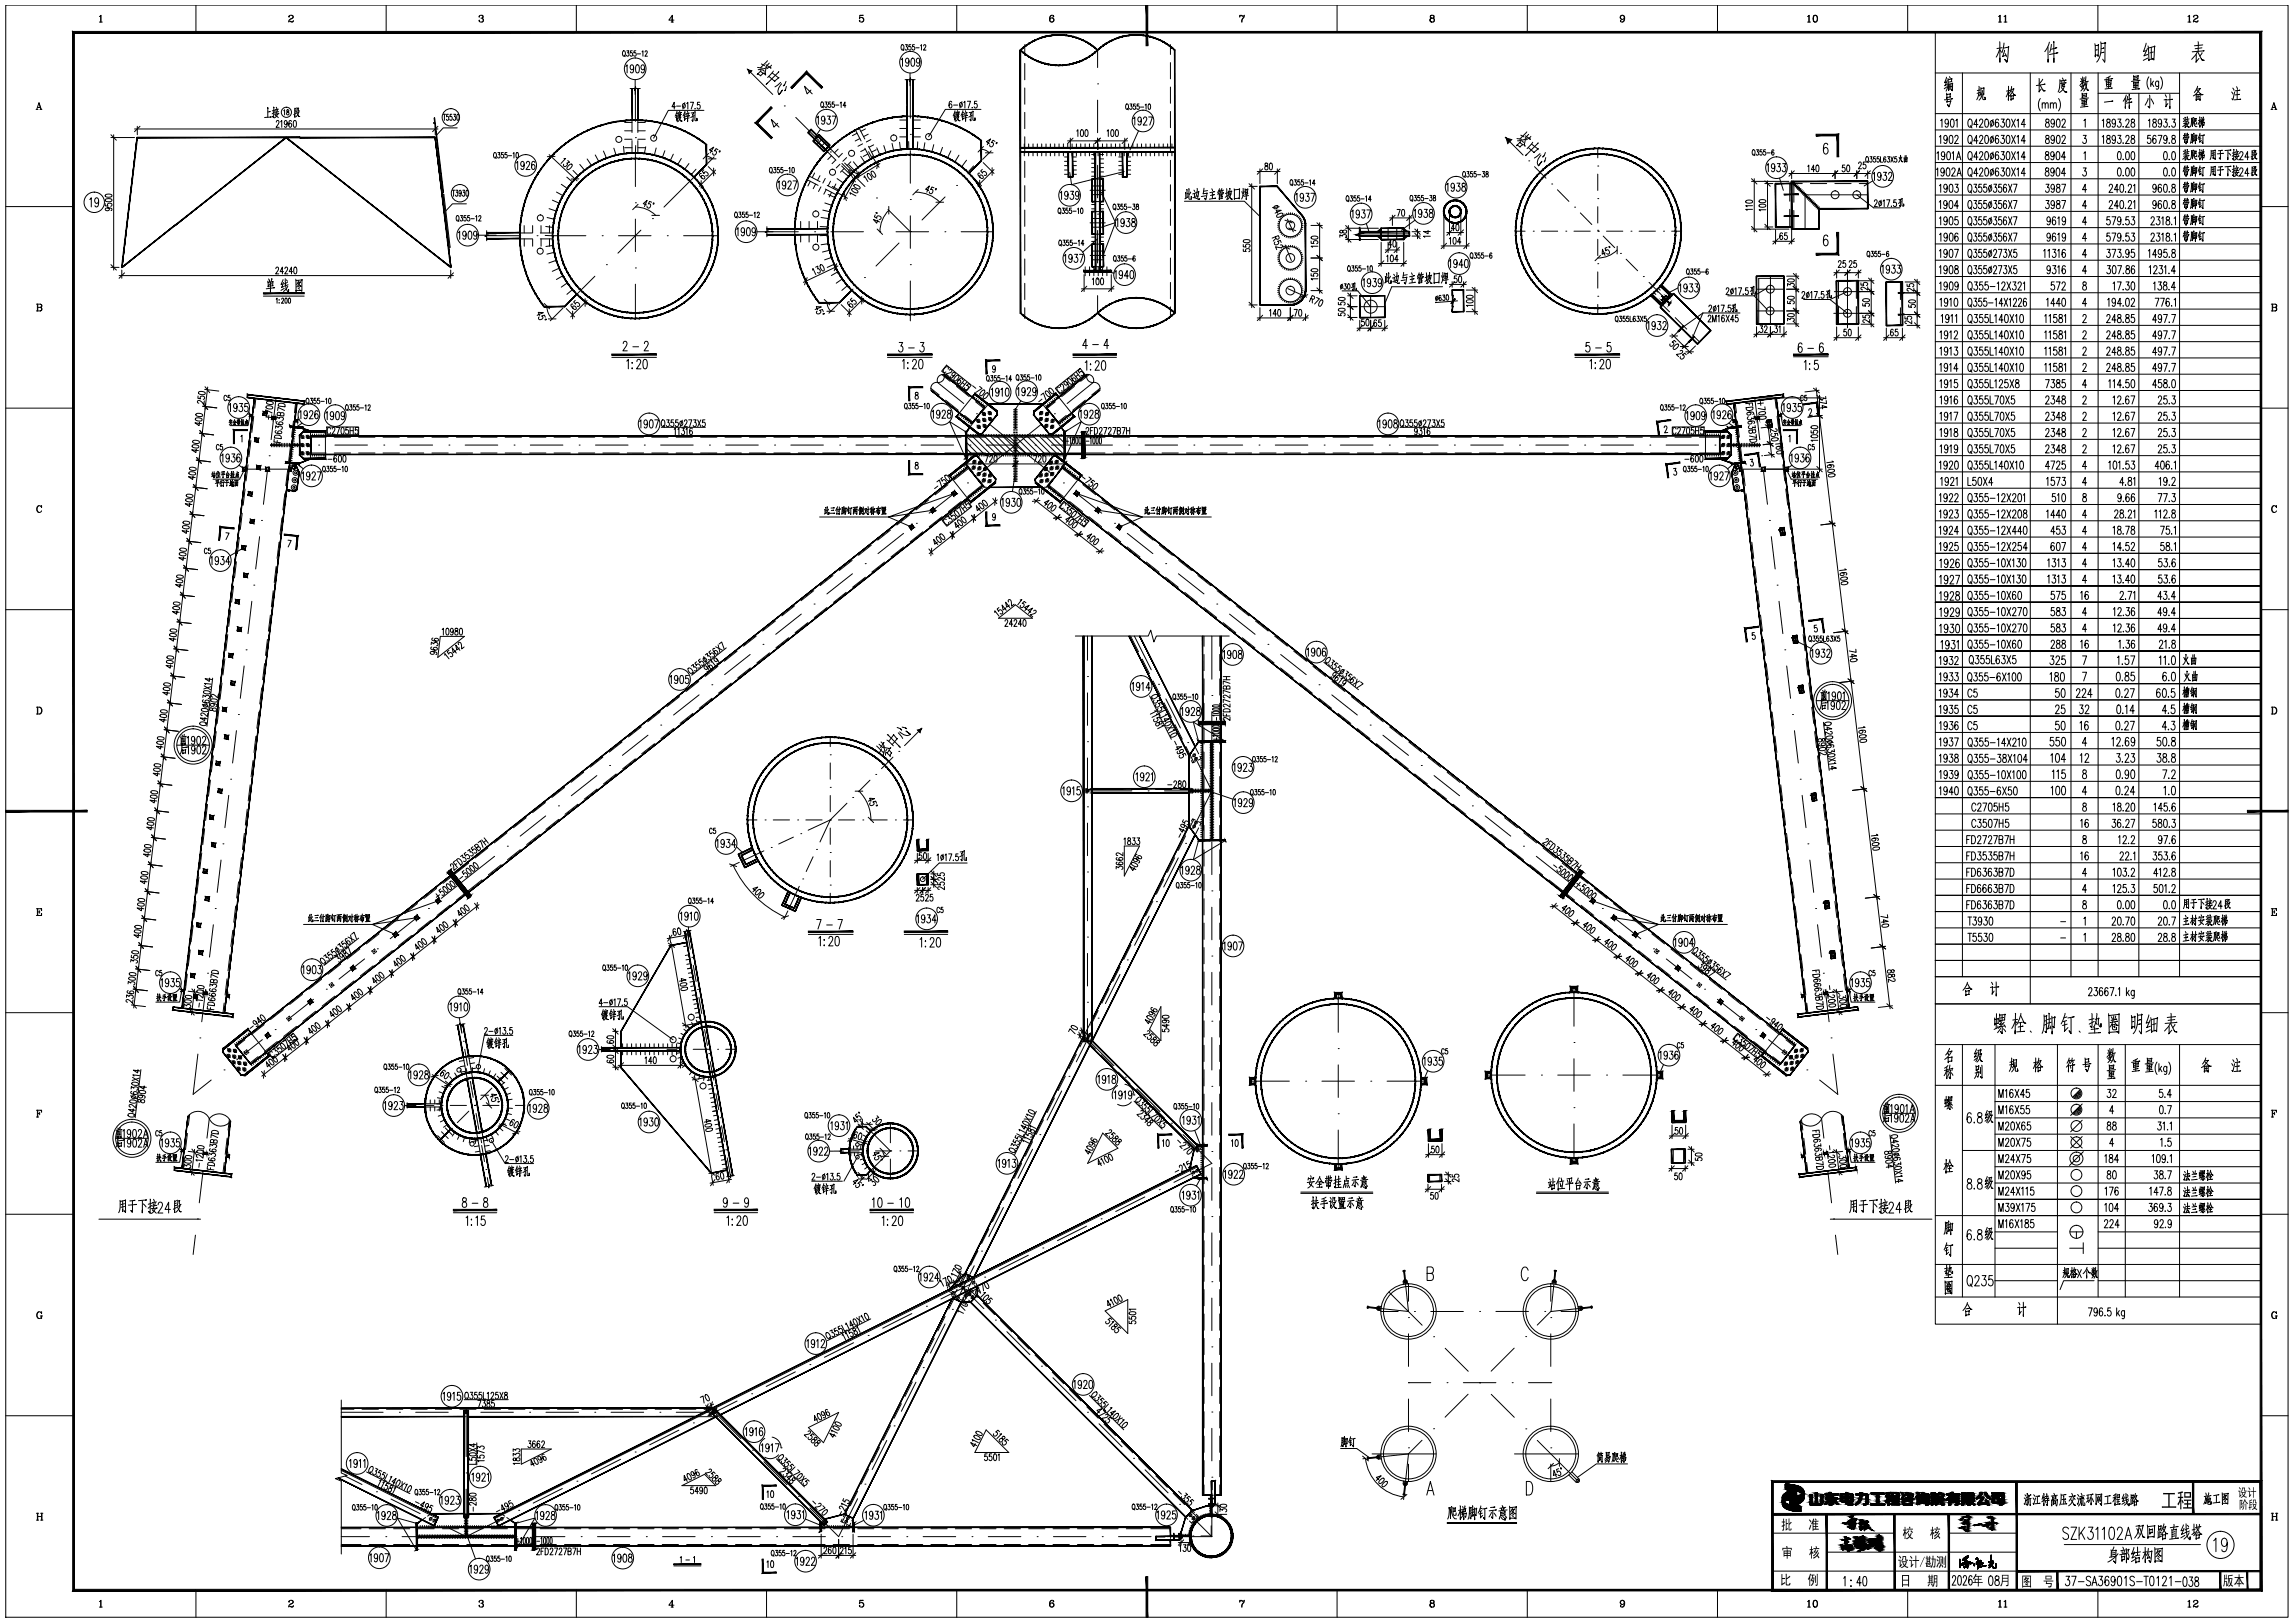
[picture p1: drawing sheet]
<svg xmlns="http://www.w3.org/2000/svg" width="845mm" height="598mm" viewBox="0 0 845 598" stroke-linecap="round" stroke-linejoin="round" font-family="sans-serif">
<!-- layer: 0 -->
<g fill="#000" stroke="#000" stroke-width=".37">
<path d="M403.6 98.9v.8h-.8zM405.3 98.9l.8 .8h-.8zM507.4 87h1.5v1.2zM507.4 85.4l1.5-1.3v1.3zM517.2 87h1.6l-1.6 1.2zM517.2 84.1l1.6 1.3h-1.6zM658 546.8h.5zM659.4 555.3h4.1zM659.4 555.1h.4zM659.7 555.2h3.8zM660.3 548.9h1.7zM661.9 551.9h2.8z"/>
<path d="M661.6 548.6h.4zM662.2 551h2.5zM661.9 554.7h.5zM662.9 556.9h.2zM662.9 556.9h.3zM663.5 549.9h1l-.2 .3zM670.6 554h1zM672.5 554.1h.4zM674.7 551.9h.8zM677 554.2h.4zM678.5 553.3h4.3zM680.1 550.3h.7z"/>
<path d="M680.6 554.3h2.2zM681.1 554.4h1.7zM681.8 550.7h1zM682 551.6h.8zM683.9 550.8h4.5zM683.9 550.4h3.7zM683.7 554.4h.3zM689.4 554.5h5.1zM689.7 550.5h4.5zM695 551.5h1.7zM695.1 549.9h.5zM695.5 551.1h.7z"/>
<path d="M695.5 554.5h.7zM695.9 549.9h.8zM696.2 549.9h.5zM697.6 551.5h2.1zM697.7 551.5h2zM701.6 552.4h.3zM701.7 551h.4zM702.2 550.2h.7zM704.4 551.1h.6zM706 551.7h1.1zM706.4 554.3l.2 .1zM706.4 554.3h.4z"/>
<path d="M707.1 553.6h.7zM707.2 553.5h.6zM707.5 551.2h.3zM708.3 553.8h1.5zM713.2 554.4h.2zM715.6 554.4h.2zM717.2 552.7h.2zM720.7 554.2h1zM720.9 554.1h.8zM722.5 559.8h.2zM722.7 559.7h.2zM722.8 559.5h.3z"/>
<path d="M726.5 550.5h.8zM727.2 554.4l.4 .1zM728.3 552.1l.2 .1zM728.3 552.1h.4zM729 554.4h.5zM729.5 552.9h.8zM729.8 553.8h2.9zM732.9 552.1l.4 .1zM733.8 559h.2zM734.8 553.8h2.1zM737.6 553.9h.8zM678.4 569.2h.2z"/>
<path d="M679.1 567.5h.3zM679 570.9h.2zM679.3 567.3h.9zM679.1 567.5h.2zM679.2 569.8h.2zM679.6 569.5h1.2zM679.8 567.1h.8zM679.9 566.4h.4zM680 566.5h.4zM680.1 566.5h.2zM680.2 567.9h.6zM680.2 567.8h.6z"/>
<path d="M680.4 566.9h1.2zM680.3 570.5h.2zM680.7 569.7h.3zM680.7 566.9h.8zM680.8 571.2h.2zM681 566.8h.3zM681 571.4h.4zM681.1 566.8h.2zM681.1 571.5h.2zM681.3 571.2h.4zM681.7 570.9h.2zM683.6 569.6h.4z"/>
<path d="M683.6 569.6h.2zM683.6 568.8h.2zM683.7 568.7h.2zM683.7 568.6h.2zM683.7 568.4h.2zM683.8 568h.2zM683.9 567.9h.1zM683.9 567.9h.2zM683.9 567.8h.2zM683.9 567.5h.2zM684 567.4h.1zM684 567h.2z"/>
<path d="M684 567.1h.2zM684 566.9h.2zM684.4 570.4h.2zM684.7 566.8h.7zM684.5 567.8h.2zM684.8 571.5h.5zM684.6 570h.2zM684.7 570h.1zM684.9 567.9h.3zM684.9 567.5h.2zM684.7 569.7h.2zM684.8 567.6h.2z"/>
<path d="M684.8 569.6h.2zM685.1 567.2h.2zM685 569.6h.2zM685 567.3h.2zM685 567.4h.2zM685.1 568.9h.1zM685.1 567.3h.2zM685.1 568.9h.2zM685.3 570.3h.2zM685.7 570.9h.4zM685.8 566.2h.4zM685.9 566.1h.8z"/>
<path d="M685.8 566.3h.2zM686 566.1h.7zM685.8 570.6h.2zM685.9 568.5h.2zM686 568.4h.2zM686.3 569.1h.2zM686.4 566h.2zM686.5 566.1h.2zM686.6 569.2h.4zM686.4 568.4h.2zM686.4 568.5h.2zM686.5 568.2h.2z"/>
<path d="M686.5 567.9h.2zM686.7 570.7h.3zM686.5 567.7h.2zM686.6 567.3h.2zM686.6 566.6h.2zM686.6 567h.2zM686.9 568.9h.8zM686.7 569h.2zM686.7 569.7h.2zM686.8 568.7h.2zM686.8 569.5h.2zM686.8 569.4h.2z"/>
<path d="M686.9 569.3h.1zM687.3 569.9h.2zM687.4 569.7h.2zM687.4 569.6h.2zM687.5 569.6h.1zM687.5 569.5h.2zM687.5 569.4h.2zM687.6 569.3h.1zM722.2 562.9h.5zM722.3 563.1h.2zM723.7 562.6h.3zM723.8 560.8h.2z"/>
<path d="M723.8 562.4h.2zM723.9 560.8h.2zM723.9 560.6h.2zM724.3 560.8h.8zM724.7 560.7h.2zM724.8 560.4h.2zM724.9 563.6h.2zM725 560.2h.2zM725 560.1h.3zM727.5 562.1h.3zM729.3 561.6h.9zM729.8 561.5h.3z"/>
<path d="M730.9 562.3h.2zM731.6 561.9h.2zM732.2 562.1h.2zM733.6 561.3h1.2zM734 563.7h.2zM734.6 561.2h1.2zM734.7 561.2h1.1zM735.6 561.4h.2z"/>
<path d="M376.1 18.4l.8 1-1-.8zM376.1 18.4l.8 1 .1-.2zM377 19.2l.9 1-1-.8zM377 19.2l.9 1 .2-.2zM378.1 20l.9 1-1.1-.8zM378.1 20l.9 1 .2-.2zM379.2 20.8l1 .8-1.2-.6zM379.2 20.8l1 .8 .1-.2zM380.3 21.4l1 .8-1.1-.6zM380.3 21.4l1 .8 .1-.2zM381.4 22l1.1 .8-1.2-.6zM381.4 22l1.1 .8 .1-.3zM382.6 22.5l1.2 .7-1.3-.4zM382.6 22.5l1.2 .7v-.3zM383.8 22.9l1.2 .7-1.2-.4zM383.8 22.9l1.2 .7 .1-.3zM385.1 23.3l1.2 .5-1.3-.2zM385.1 23.3l1.2 .5v-.2zM386.3 23.6l1.3 .4-1.3-.2zM386.3 23.6l1.3 .4v-.2zM387.6 23.8l1.3 .4-1.3-.2zM387.6 23.8l1.3 .4v-.3zM388.9 23.9l1.3 .3h-1.3zM388.9 23.9l1.3 .3v-.2zM390.2 24l1.3 .2h-1.3zM390.2 24l1.3 .2v-.3zM391.5 23.9l1.3 .1-1.3 .2zM391.5 23.9l1.3 .1v-.2zM392.8 23.8h1.3l-1.3 .2zM392.8 23.8h1.3v-.2zM394.1 23.6h1.3l-1.3 .2zM394.1 23.6h1.3v-.3zM395.4 23.3l1.3-.1-1.3 .4zM395.4 23.3l1.3-.1-.1-.3zM396.6 22.9l1.3-.1-1.2 .4zM396.6 22.9l1.3-.1-.1-.3zM397.8 22.5l1.3-.3-1.2 .6zM397.8 22.5l1.3-.3-.1-.2zM399 22l1.3-.4-1.2 .6zM399 22l1.3-.4-.1-.2zM400.2 21.4l1.2-.4-1.1 .6zM400.2 21.4l1.2-.4-.1-.2zM401.3 20.8l1.2-.6-1.1 .8zM401.3 20.8l1.2-.6-.2-.2zM402.3 20l1.2-.6-1 .8zM402.3 20l1.2-.6-.1-.2zM403.4 19.2l1.1-.6-1 .8zM403.4 19.2l1.1-.6-.2-.2z"/>
<path d="M375.9 18.5l.2 96.8v-96.8zM375.9 18.5l.2 96.8h-.2z"/>
<path d="M403.5 17.5l1 .9-.2 .2zM403.5 17.5l-.1 .2 .9 .9zM402.5 16.7l1 .8-.1 .2zM402.5 16.7l-.2 .2 1.1 .8zM401.4 16l1.1 .7-.2 .2zM401.4 16l-.1 .2 1 .7zM400.3 15.3l1.1 .7-.1 .2zM400.3 15.3l-.1 .2 1.1 .7zM399.1 14.7l1.2 .6-.1 .2zM399.1 14.7l-.1 .2 1.2 .6zM397.9 14.2l1.2 .5-.1 .2zM397.9 14.2l-.1 .2 1.2 .5zM396.7 13.8l1.2 .4-.1 .2zM396.7 13.8l-.1 .2 1.2 .4zM395.4 13.4l1.3 .4-.1 .2zM395.4 13.4v.2l1.2 .4zM394.1 13.1l1.3 .3v.2zM394.1 13.1v.3l1.3 .2zM392.8 12.9l1.3 .2v.3zM392.8 12.9v.2l1.3 .3zM391.5 12.8l1.3 .1v.2zM391.5 12.8v.2l1.3 .1zM390.2 12.7l1.3 .1v.2zM390.2 12.7v.3h1.3zM388.9 12.8l1.3-.1v.3zM388.9 12.8v.2h1.3zM387.6 12.9l1.3-.1v.2zM387.6 12.9v.2l1.3-.1zM386.3 13.1l1.3-.2v.2zM386.3 13.1v.3l1.3-.3zM385 13.4l1.3-.3v.3zM385 13.4l.1 .2 1.2-.2zM383.8 13.8l1.2-.4 .1 .2zM383.8 13.8v.2l1.3-.4zM382.5 14.2l1.3-.4v.2zM382.5 14.2l.1 .2 1.2-.4zM381.3 14.7l1.2-.5 .1 .2zM381.3 14.7l.1 .2 1.2-.5zM380.2 15.3l1.1-.6 .1 .2zM380.2 15.3l.1 .2 1.1-.6zM379 16l1.2-.7 .1 .2zM379 16l.2 .2 1.1-.7zM377.9 16.7l1.1-.7 .2 .2zM377.9 16.7l.2 .2 1.1-.7zM376.9 17.5l1-.8 .2 .2zM376.9 17.5l.1 .2 1.1-.8zM375.9 18.4l1-.9 .1 .2zM375.9 18.4l.2 .2 .9-.9z"/>
<path d="M422.3 1.9l.6 14.9v-14.9zM422.3 1.9l.6 14.9h-.6z"/>
<path d="M432 17.5l1 .9-.2 .2zM432 17.5l-.2 .2 1 .9zM430.9 16.7l1.1 .8-.2 .2zM430.9 16.7l-.1 .2 1 .8zM429.9 16l1 .7-.1 .2zM429.9 16l-.2 .2 1.1 .7zM428.7 15.3l1.2 .7-.2 .2zM428.7 15.3l-.1 .2 1.1 .7zM427.5 14.7l1.2 .6-.1 .2zM427.5 14.7l-.1 .2 1.2 .6zM426.3 14.2l1.2 .5-.1 .2zM426.3 14.2v.2l1.1 .5zM425.1 13.8l1.2 .4v.2zM425.1 13.8l-.1 .2 1.3 .4zM423.8 13.4l1.3 .4-.1 .2zM423.8 13.4v.2l1.2 .4zM422.6 13.1l1.2 .3v.2zM422.6 13.1l-.1 .3 1.3 .2zM421.3 12.9l1.3 .2-.1 .3zM421.3 12.9l-.1 .2 1.3 .3zM420 12.8l1.3 .1-.1 .2zM420 12.8l-.1 .2 1.3 .1zM418.7 12.7l1.3 .1-.1 .2zM418.7 12.7v.3h1.2zM417.3 12.8l1.4-.1v.3zM417.3 12.8l.1 .2h1.3zM416 12.9l1.3-.1 .1 .2zM416 12.9l.1 .2 1.3-.1zM414.7 13.1l1.3-.2 .1 .2zM414.7 13.1l.1 .3 1.3-.3zM413.4 13.4l1.3-.3 .1 .3zM413.4 13.4l.1 .2 1.3-.2zM412.2 13.8l1.2-.4 .1 .2zM412.2 13.8l.1 .2 1.2-.4zM411 14.2l1.2-.4 .1 .2zM411 14.2l.1 .2 1.2-.4zM409.8 14.7l1.2-.5 .1 .2zM409.8 14.7l.1 .2 1.2-.5zM408.6 15.3l1.2-.6 .1 .2zM408.6 15.3l.1 .2 1.2-.6zM407.5 16l1.1-.7 .1 .2zM407.5 16l.1 .2 1.1-.7zM406.4 16.7l1.1-.7 .1 .2zM406.4 16.7l.1 .2 1.1-.7zM405.3 17.5l1.1-.8 .1 .2zM405.3 17.5l.2 .2 1-.8zM404.3 18.4l1-.9 .2 .2zM404.3 18.4l.2 .2 1-.9z"/>
<path d="M232.8 32.6l.3 11.7v-11.7zM232.8 32.6l.3 11.7h-.3z"/>
<path d="M235 32.6l.2 11.7v-11.7zM235 32.6l.2 11.7h-.2z"/>
<path d="M275.6 25.7l.4 1.4 .5-.5zM275.6 25.7l1.4 .4-.5 .5z"/>
<path d="M284.1 39.4l-5 5.9 5.5-5.5zM284.1 39.4l-5 5.9h-.8zM278.3 45.3l6.3 5.4-5.5-5.4zM278.3 45.3l6.3 5.4-.5 .4z"/>
<path d="M297.2 26.3l-5.8 5.9 .4 .4zM297.2 26.3v.8l-5.4 5.5zM297.2 26.3v.8l5.9 5.1zM297.2 27.1l5.9 5.1-.4 .4z"/>
<path d="M334.1 29.4l.3 9.9v-9.9zM334.1 29.4l.3 9.9h-.3z"/>
<path d="M334.1 39.2l.3 15.7v-15.7zM334.1 39.2l.3 15.7h-.3z"/>
<path d="M336.3 29.4l.2 9.9v-9.9zM336.3 29.4l.2 9.9h-.2z"/>
<path d="M336.3 39.2l.2 15.7v-15.7zM336.3 39.2l.2 15.7h-.2z"/>
<path d="M110.5 50.8h49.9v-.3zM110.5 50.5h49.9l-49.9 .3zM50.6 50.8h59.9v-.3zM50.6 50.5h59.9l-59.9 .3z"/>
<path d="M258.9 52l1.4 1.1-.1 .2zM258.9 52l-.2 .2 1.5 1.1zM257.3 51l1.6 1-.2 .2zM257.3 51l-.1 .2 1.5 1zM255.7 50l1.6 1-.1 .2zM255.7 50l-.1 .2 1.6 1zM254.1 49.1l1.6 .9-.1 .2zM254.1 49.1l-.1 .2 1.6 .9zM252.4 48.2l1.7 .9-.1 .2zM252.4 48.2l-.1 .3 1.7 .8zM250.7 47.5l1.7 .7-.1 .3zM250.7 47.5l-.1 .2 1.7 .8zM249 46.8l1.7 .7-.1 .2zM249 46.8l-.1 .2 1.7 .7zM247.2 46.2l1.8 .6-.1 .2zM247.2 46.2l-.1 .2 1.8 .6zM245.4 45.7l1.8 .5-.1 .2zM245.4 45.7l-.1 .2 1.8 .5zM243.6 45.2l1.8 .5-.1 .2zM243.6 45.2l-.1 .2 1.8 .5zM241.8 44.8l1.8 .4-.1 .2zM241.8 44.8l-.1 .3 1.8 .3zM239.9 44.5l1.9 .3-.1 .3zM239.9 44.5v.3l1.8 .3zM238.1 44.3l1.8 .2v.3zM238.1 44.3l-.1 .3 1.9 .2zM236.2 44.2l1.9 .1-.1 .3zM236.2 44.2v.2l1.8 .2zM234.3 44.1l1.9 .1v.2zM234.3 44.1v.3h1.9zM232.5 44.2l1.8-.1v.3zM232.5 44.2v.2h1.8zM230.6 44.3l1.9-.1v.2zM230.6 44.3v.2l1.9-.1zM228.7 44.5l1.9-.2v.2zM228.7 44.5l.1 .2 1.8-.2zM226.9 44.7l1.8-.2 .1 .2zM226.9 44.7v.3l1.9-.3zM225.1 45.1l1.8-.4v.3zM225.1 45.1v.2l1.8-.3zM223.2 45.5l1.9-.4v.2zM223.2 45.5l.1 .3 1.8-.5zM221.4 46.1l1.8-.6 .1 .3zM221.4 46.1l.1 .2 1.8-.5zM219.7 46.7l1.7-.6 .1 .2zM219.7 46.7l.1 .2 1.7-.6zM217.9 47.3l1.8-.6 .1 .2zM217.9 47.3l.1 .2 1.8-.6zM216.2 48.1l1.7-.8 .1 .2zM216.2 48.1l.1 .2 1.7-.8zM214.5 48.9l1.7-.8 .1 .2zM214.5 48.9l.2 .2 1.6-.8zM212.9 49.8l1.6-.9 .2 .2zM212.9 49.8l.1 .2 1.7-.9zM211.3 50.7l1.6-.9 .1 .2zM211.3 50.7l.1 .2 1.6-.9zM209.7 51.8l1.6-1.1 .1 .2zM209.7 51.8l.2 .2 1.5-1.1zM208.2 52.9l1.5-1.1 .2 .2zM208.2 52.9l.2 .2 1.5-1.1zM206.8 54l1.4-1.1 .2 .2zM206.8 54l.1 .2 1.5-1.1zM205.3 55.3l1.5-1.3 .1 .2zM205.3 55.3l.2 .2 1.4-1.3zM204 56.6l1.3-1.3 .2 .2zM204 56.6l.2 .1 1.3-1.2zM204 56.6l.2 .1-1.5 1.2zM202.7 57.9l.2 .2 1.3-1.4zM202.7 57.9l.2 .2-1.4 1.2zM201.5 59.3l.2 .2 1.2-1.4zM201.5 59.3l.2 .2-1.4 1.3zM200.3 60.8l.2 .1 1.2-1.4zM200.3 60.8l.2 .1-1.3 1.4zM200.5 60.9l-1.3 1.4 .2 .1zM199.2 62.3l.2 .1-1.3 1.4zM199.4 62.4l-1.3 1.4 .3 .2zM198.1 63.8l.3 .2-1.2 1.4zM198.4 64l-1.2 1.4 .2 .2zM197.2 65.4l.2 .2-1.1 1.5zM197.4 65.6l-1.1 1.5 .2 .1zM196.3 67.1l.2 .1-1.1 1.5zM196.5 67.2l-1.1 1.5 .3 .1zM195.4 68.7l.3 .1-1 1.6zM195.7 68.8l-1 1.6 .2 .1zM194.7 70.4l.2 .1-.9 1.7zM194.9 70.5l-.9 1.7 .2 .1zM194 72.2l.2 .1-.8 1.7zM194.2 72.3l-.8 1.7h.2zM193.4 74h.2l-.7 1.8zM193.6 74l-.7 1.8h.2zM192.9 75.8h.2l-.7 1.8zM193.1 75.8l-.7 1.8h.3zM192.4 77.6h.3l-.6 1.8zM192.7 77.6l-.6 1.8h.2zM192.1 79.4h.2l-.5 1.8zM192.3 79.4l-.5 1.8 .2 .1zM191.8 81.2l.2 .1-.4 1.8zM192 81.3l-.4 1.8h.2zM191.6 83.1h.2l-.3 1.9zM191.8 83.1l-.3 1.9h.2zM191.5 85h.2l-.3 1.8zM191.7 85l-.3 1.8h.3zM191.4 86.8h.3l-.2 1.9zM191.7 86.8l-.2 1.9h.2zM191.5 88.7h.2l-.1 1.9zM191.7 88.7l-.1 1.9h.2zM191.6 90.6h.2v1.9zM191.8 90.6v1.9l.2-.1zM191.8 92.5l.2-.1 .1 1.9zM192 92.4l.1 1.9h.2zM192.1 94.3h.2l.1 1.9zM192.3 94.3l.1 1.9 .3-.1zM192.4 96.2l.3-.1 .2 1.9zM192.7 96.1l.2 1.9 .2-.1zM192.9 98l.2-.1 .3 1.9zM193.1 97.9l.3 1.9 .3-.1zM193.4 99.8l.3-.1 .3 1.9zM193.7 99.7l.3 1.9 .3-.1zM194 101.6l.3-.1 .4 1.8zM194.3 101.5l.4 1.8 .2-.1zM194.7 103.3l.2-.1 .6 1.9zM194.9 103.2l.6 1.9 .2-.2zM195.5 105.1l.2-.2 .6 1.8zM195.7 104.9l.6 1.8 .3-.1zM196.3 106.7l.3-.1 .6 1.8zM196.6 106.6l.6 1.8 .2-.2zM197.2 108.4l.2-.2 .8 1.8zM197.4 108.2l.8 1.8 .2-.1zM198.2 110l.2-.1 .9 1.6zM198.4 109.9l.9 1.6 .2-.1zM199.3 111.5l.2-.1 .9 1.7zM199.5 111.4l.9 1.7 .2-.2z"/>
<path d="M298.8 47.6l-.9 1.3 1.1-1.1zM297.7 48.7l1.1-1.1-.9 1.3z"/>
<path d="M299.7 51.8l-.1 .2 4 3.6zM299.6 52l4 3.6-.2 .2z"/>
<path d="M301.8 49.6l-2.1 2.4 2.2-2.2zM301.8 49.6l-2.1 2.4-.1-.2z"/>
<path d="M301.9 49.6l-.1 .2 4 3.6zM301.8 49.8l4 3.6-.2 .2z"/>
<path d="M297.7 48.9l7 7 .2-.2zM297.9 48.7l7 7-7.2-6.8z"/>
<path d="M298.8 47.8l7 7 .2-.2zM298.8 47.8l.2-.2 7 7z"/>
<path d="M305.6 53.4l-2 2.4 2.2-2.2zM303.4 55.6l2.2-2.2-2 2.4z"/>
<path d="M332.4 42.8l1.8-.1v.2zM332.4 42.8v.2l1.8-.1zM330.6 42.9l1.8-.1v.2zM330.6 42.9v.3l1.8-.2zM328.7 43.2l1.9-.3v.3zM328.7 43.2l.1 .3 1.8-.3zM326.9 43.5l1.8-.3 .1 .3zM326.9 43.5v.3l1.9-.3zM325.1 43.9l1.8-.4v.3zM325.1 43.9v.3l1.8-.4zM323.3 44.4l1.8-.5v.3zM323.3 44.4l.1 .3 1.7-.5zM321.5 45l1.8-.6 .1 .3zM321.5 45l.1 .2 1.8-.5zM319.8 45.6l1.7-.6 .1 .2zM319.8 45.6l.1 .3 1.7-.7zM318.1 46.4l1.7-.8 .1 .3zM318.1 46.4l.1 .2 1.7-.7zM316.4 47.1l1.7-.7 .1 .2zM316.4 47.1l.1 .2 1.7-.7zM314.8 48l1.6-.9 .1 .2zM314.8 48l.1 .2 1.6-.9zM313.2 48.9l1.6-.9 .1 .2zM313.2 48.9l.1 .2 1.6-.9zM311.6 49.9l1.6-1 .1 .2zM311.6 49.9l.1 .2 1.6-1zM310.1 51l1.5-1.1 .1 .2zM310.1 51l.1 .2 1.5-1.1zM308.6 52.1l1.5-1.1 .1 .2zM308.6 52.1l.2 .2 1.4-1.1zM307.2 53.3l1.4-1.2 .2 .2zM307.2 53.3l.2 .2 1.4-1.2zM305.9 54.6l1.3-1.3 .2 .2zM305.9 54.6l.1 .1 1.4-1.2zM305.9 54.6l.1 .1-1.5 1.2zM304.5 55.9l.2 .1 1.3-1.3zM304.5 55.9l.2 .1-1.4 1.2zM303.3 57.2l.2 .2 1.2-1.4zM303.3 57.2l.2 .2-1.4 1.3zM302.1 58.7l.2 .1 1.2-1.4zM302.1 58.7l.2 .1-1.3 1.3zM301 60.1l.2 .2 1.1-1.5zM301 60.1l.2 .2-1.3 1.3zM301.2 60.3l-1.3 1.3 .2 .2zM299.9 61.6l.2 .2-1.2 1.4zM300.1 61.8l-1.2 1.4 .2 .1zM298.9 63.2l.2 .1-1.1 1.5zM299.1 63.3l-1.1 1.5 .2 .1zM298 64.8l.2 .1-1.1 1.6zM298.2 64.9l-1.1 1.6 .2 .1zM297.1 66.5l.2 .1-.9 1.5zM297.3 66.6l-.9 1.5 .2 .1zM296.4 68.1l.2 .1-1 1.7zM296.6 68.2l-1 1.7h.3zM295.6 69.9h.3l-.9 1.7zM295.9 69.9l-.9 1.7 .2 .1zM295 71.6l.2 .1-.8 1.6zM295.2 71.7l-.8 1.6 .3 .1zM294.4 73.3l.3 .1-.7 1.7zM294.7 73.4l-.7 1.7 .2 .1zM294 75.1l.2 .1-.6 1.7zM294.2 75.2l-.6 1.7 .2 .1zM293.6 76.9l.2 .1-.6 1.8zM293.8 77l-.6 1.8h.3zM293.2 78.8h.3l-.5 1.8zM293.5 78.8l-.5 1.8h.2zM293 80.6h.2l-.4 1.8zM293.2 80.6l-.4 1.8 .3 .1zM292.8 82.4l.3 .1-.4 1.8zM293.1 82.5l-.4 1.8h.3z"/>
<path d="M361.4 51.8v7.4h.3zM361.4 51.8h.3v7.4z"/>
<path d="M360.2 50.6l1.4 1.1-.1 .2zM360.2 50.6l-.2 .2 1.5 1.1zM358.7 49.6l1.5 1-.2 .2zM358.7 49.6l-.2 .2 1.5 1zM357.1 48.6l1.6 1-.2 .2zM357.1 48.6l-.1 .2 1.5 1zM355.6 47.7l1.5 .9-.1 .2zM355.6 47.7l-.2 .2 1.6 .9zM353.9 46.9l1.7 .8-.2 .2zM353.9 46.9l-.1 .2 1.6 .8zM352.3 46.1l1.6 .8-.1 .2zM352.3 46.1l-.1 .3 1.6 .7zM350.6 45.5l1.7 .6-.1 .3zM350.6 45.5l-.1 .2 1.7 .7zM348.9 44.9l1.7 .6-.1 .2zM348.9 44.9l-.1 .2 1.7 .6zM347.2 44.3l1.7 .6-.1 .2zM347.2 44.3l-.1 .3 1.7 .5zM345.4 43.9l1.8 .4-.1 .3zM345.4 43.9l-.1 .2 1.8 .5zM343.6 43.5l1.8 .4-.1 .2zM343.6 43.5v.2l1.7 .4zM341.8 43.2l1.8 .3v.2zM341.8 43.2v.2l1.8 .3zM340 42.9l1.8 .3v.2zM340 42.9v.3l1.8 .2zM338.2 42.8l1.8 .1v.3zM338.2 42.8v.2l1.8 .2zM336.4 42.7l1.8 .1v.2zM336.4 42.7v.2l1.8 .1z"/>
<path d="M376 55.9v.3l56.9-.3zM376 56.2l56.9-.3v.3z"/>
<path d="M376 54.3v.2l56.9-.2zM376 54.5l56.9-.2v.2z"/>
<path d="M555 50.8l.6 2.1 .7-.7zM555 50.8l2 .6-.7 .8z"/>
<path d="M669.2 49.5v.6l8.3-.6zM669.2 50.1l8.3-.6-.6 .6zM677.5 49.5l-.6 .6 .6 7.7zM676.9 50.1l.6 7.7h-.6z"/>
<path d="M255.6 65.2l.2 .2 4.4-4.8zM260.2 60.6l.2 .2-4.6 4.6z"/>
<path d="M260.2 53.2v7.5h.2zM260.2 53.2h.2v7.5z"/>
<path d="M361.5 59.1l-4.6 4.6 .2 .2zM361.5 59.1l.2 .2-4.6 4.6z"/>
<path d="M393.5 56v9.2h.3zM393.5 56h.3v9.2z"/>
<path d="M393.6 65.1v.2l1.6-.2zM393.6 65.3l1.6-.2v.2z"/>
<path d="M395.1 56v9.2h.3zM395.1 56h.3v9.2z"/>
<path d="M402.2 66l.3 8.3v-8.3zM402.2 66l.3 8.3h-.3z"/>
<path d="M402.2 78l.3 8.3v-8.3zM402.2 78l.3 8.3h-.3z"/>
<path d="M402.4 66.1h1.2v-.3zM402.4 65.8h1.2l-1.2 .3z"/>
<path d="M402.4 74.4h1.2v-.3zM402.4 74.1h1.2l-1.2 .3z"/>
<path d="M402.4 78.1h1.2v-.3zM402.4 77.8h1.2l-1.2 .3z"/>
<path d="M405.2 66.1h1.3v-.3zM405.2 65.8h1.3l-1.3 .3z"/>
<path d="M405.2 74.4h1.3v-.3zM405.2 74.1h1.3l-1.3 .3z"/>
<path d="M405.2 78.1h1.3v-.3zM405.2 77.8h1.3l-1.3 .3z"/>
<path d="M406.4 66l.2 8.3v-8.3zM406.4 66l.2 8.3h-.2z"/>
<path d="M406.4 78l.2 8.3v-8.3zM406.4 78l.2 8.3h-.2z"/>
<path d="M413.5 56v9.2h.3zM413.5 56h.3v9.2z"/>
<path d="M415.1 56v9.2h.3zM415.1 56h.3v9.2z"/>
<path d="M413.6 65.3h1.6v-.2zM413.6 65.1h1.6l-1.6 .2z"/>
<path d="M464.2 68.5v.3l6.5-.3zM464.2 68.8l6.5-.3v.3z"/>
<path d="M470.6 68.7l9.2 10.7-9.1-10.8zM470.6 68.7l9.2 10.7-.2 .1z"/>
<path d="M531.9 77.4h.3l-.3 .6zM532.2 77.4l-.3 .6h.3zM531.9 78h.3l-.3 .6zM532.2 78l-.3 .6 .3-.1zM531.9 78.6l.3-.1-.1 .7zM532.2 78.5l-.1 .7 .2-.1zM532.1 79.2l.2-.1v.7zM532.3 79.1v.7l.2-.1zM532.3 79.8l.2-.1 .1 .6zM532.5 79.7l.1 .6 .2-.1zM532.6 80.3l.2-.1 .2 .6zM532.8 80.2l.2 .6 .1-.2zM533 80.8l.1-.2 .3 .6zM533.1 80.6l.3 .6 .1-.2zM533.5 81l.4 .6-.5-.4zM533.5 81l.4 .6 .1-.2zM534 81.4l.4 .5-.5-.3zM534 81.4l.4 .5 .1-.2zM534.5 81.7l.5 .4-.6-.2zM534.5 81.7l.5 .4 .1-.2zM535.1 81.9l.5 .3-.6-.1zM535.1 81.9l.5 .3v-.2zM535.6 82l.6 .3-.6-.1zM535.6 82l.6 .3v-.3zM536.2 82l.6 .2-.6 .1zM536.2 82l.6 .2v-.2zM536.8 82l.6 .1-.6 .1zM536.8 82l.6 .1-.1-.2zM537.3 81.9h.7l-.6 .2zM537.3 81.9h.7l-.1-.2zM537.9 81.7l.6-.1-.5 .3zM537.9 81.7l.6-.1-.1-.2zM538.4 81.4l.6-.2-.5 .4zM538.4 81.4l.6-.2-.2-.2zM538.8 81l.6-.2-.4 .4zM538.8 81l.6-.2-.2-.2zM539.2 80.6l.6-.3-.4 .5zM539.6 80.2l-.4 .4 .6-.3zM539.6 80.2l.5-.4-.3 .5zM539.9 79.7l-.3 .5 .5-.4zM540.3 79.2l-.2 .6-.2-.1zM540 79.1l-.1 .6 .4-.5zM540.4 78.6l-.1 .6-.3-.1zM540.2 78.5l-.2 .6 .4-.5zM540.5 78l-.1 .6-.2-.1zM540.2 78v.5l.3-.5zM540.4 77.4l.1 .6h-.3zM540.2 77.4v.6l.2-.6zM540.3 76.8l.1 .6h-.2zM540 76.9l.2 .5 .1-.6zM540.1 76.2l.2 .6-.3 .1zM539.9 76.3l.1 .6 .1-.7zM539.8 75.7l.3 .5-.2 .1zM539.6 75.8l.3 .5-.1-.6zM539.4 75.2l.4 .5-.2 .1zM539.2 75.3l.4 .5-.2-.6zM539 74.7l.4 .5-.2 .1zM539 74.7l-.2 .2 .4 .4zM538.5 74.4l.5 .3-.2 .2zM538.5 74.4l-.1 .2 .4 .3zM538 74.1l.5 .3-.1 .2zM538 74.1l-.1 .2 .5 .3zM537.4 73.9l.6 .2-.1 .2zM537.4 73.9l-.1 .2 .6 .2zM536.8 73.7l.6 .2-.1 .2zM536.8 73.7v.3l.5 .1zM536.2 73.7h.6v.3zM536.2 73.7v.3h.6zM535.6 73.7h.6v.3zM535.6 73.7v.3h.6zM535 73.9l.6-.2v.3zM535 73.9l.1 .2 .5-.1zM534.4 74.1l.6-.2 .1 .2zM534.4 74.1l.1 .2 .6-.2zM533.9 74.4l.5-.3 .1 .2zM533.9 74.4l.1 .2 .5-.3zM533.4 74.7l.5-.3 .1 .2zM533.4 74.7l.1 .2 .5-.3zM533.4 74.7l.1 .2-.5 .3zM533 75.2l.1 .1 .4-.4zM533 75.2l.1 .1-.5 .4zM532.6 75.7l.2 .1 .3-.5zM532.6 75.7l.2 .1-.5 .4zM532.3 76.2l.2 .1 .3-.5zM532.3 76.2l.2 .1-.4 .5zM532.5 76.3l-.4 .5 .2 .1zM532.1 76.8l.2 .1-.4 .5zM532.3 76.9l-.4 .5h.3z"/>
<path d="M534 77.6h.3l-.3 .4zM534.3 77.6l-.3 .4h.2zM534 78h.2l-.2 .4zM534.2 78l-.2 .4h.3zM534 78.4h.3l-.2 .4zM534.3 78.4l-.2 .4 .3-.1zM534.1 78.8l.3-.1v.5zM534.4 78.7v.5l.2-.1zM534.4 79.2l.2-.1v.4zM534.6 79.1v.4l.2-.1zM534.6 79.5l.2-.1 .2 .4zM534.8 79.4l.2 .4 .1-.2zM535.1 79.6l.2 .4-.3-.2zM535.1 79.6l.2 .4 .1-.2zM535.4 79.8l.3 .3-.4-.1zM535.4 79.8l.3 .3 .1-.2zM535.8 79.9l.4 .3-.5-.1zM535.8 79.9l.4 .3v-.3zM536.2 79.9l.4 .2-.4 .1zM536.2 79.9l.4 .2v-.2zM536.6 79.9l.4 .1-.4 .1zM536.6 79.9l.4 .1-.1-.2zM536.9 79.8h.5l-.4 .2zM536.9 79.8h.5l-.1-.2zM537.3 79.6l.4-.1-.3 .3zM537.3 79.6l.4-.1-.1-.1zM537.6 79.4l.4-.2-.3 .3zM537.8 79.1l-.2 .3 .4-.2zM537.8 79.1l.4-.3-.2 .4zM538 78.7l-.2 .4 .4-.3zM538 78.7l.4-.3-.2 .4zM538.1 78.4l-.1 .3 .4-.3zM538.4 78v.4h-.3zM538.1 78v.4l.3-.4zM538.4 77.6v.4h-.3zM538.1 77.6v.4l.3-.4zM538.2 77.1l.2 .5h-.3zM538 77.2l.1 .4 .1-.5zM538 76.8l.2 .3-.2 .1zM537.8 76.9l.2 .3v-.4zM537.7 76.4l.3 .4-.2 .1zM537.7 76.4l-.1 .2 .2 .3zM537.4 76.2l.3 .2-.1 .2zM537.4 76.2l-.1 .1 .3 .3zM537 75.9l.4 .3-.1 .1zM537 75.9l-.1 .3 .4 .1zM536.6 75.8l.4 .1-.1 .3zM536.6 75.8v.3l.3 .1zM536.2 75.8h.4v.3zM536.2 75.8v.2l.4 .1zM535.7 75.8h.5v.2zM535.7 75.8l.1 .3 .4-.1zM535.3 75.9l.4-.1 .1 .3zM535.3 75.9l.1 .3 .4-.1zM535 76.2l.3-.3 .1 .3zM535 76.2l.1 .1 .3-.1zM534.6 76.4l.4-.2 .1 .1zM534.6 76.4l.2 .2 .3-.3zM534.6 76.4l.2 .2-.4 .2zM534.4 76.8l.2 .1 .2-.3zM534.4 76.8l.2 .1-.5 .2zM534.1 77.1l.3 .1 .2-.3zM534.1 77.1l.3 .1-.4 .4zM534 77.6h.3l.1-.4z"/>
<path d="M654.2 67.5v.2l6-.2zM654.2 67.7l6-.2v.2z"/>
<path d="M654.1 67.6l.3 16v-16zM654.1 67.6l.3 16h-.3z"/>
<path d="M657.4 79.5v.3l5.3-.3zM657.4 79.8l5.3-.3v.3z"/>
<path d="M657.4 71.5v.3l5.3-.3zM657.4 71.8l5.3-.3v.3z"/>
<path d="M660.2 66.7v.3l28-.3zM660.2 67l28-.3v.3z"/>
<path d="M660.3 66.7l-.2 .2 10.2 9.9zM660.1 66.9l10.2 9.9-.1 .2z"/>
<path d="M660 66.8l.3 17.6v-17.6zM660 66.8l.3 17.6h-.3z"/>
<path d="M660 67.6l.3 16v-16zM660 67.6l.3 16h-.3z"/>
<path d="M670.2 76.8v.2l18-.2zM670.2 77l18-.2v.2z"/>
<path d="M670.1 76.9l.3 7.5v-7.5zM670.1 76.9l.3 7.5h-.3z"/>
<path d="M688.1 66.8l.2 10.1v-10.1zM688.1 66.8l.2 10.1h-.2z"/>
<path d="M50.5 50.7l-5.7 47.8h.2zM50.5 50.7h.2l-5.7 47.8z"/>
<path d="M44.8 98.4l.2 .2 19.4-15.7zM45 98.6l19.4-15.7 .2 .2z"/>
<path d="M64.4 82.9l.2 .2 40.8-32.5zM64.6 83.1l40.8-32.5 .2 .2z"/>
<path d="M105.4 50.8l41 32.3 .1-.2zM105.6 50.6l40.9 32.3-41.1-32.1z"/>
<path d="M160.3 50.7l5.7 47.8h.2zM160.3 50.7h.2l5.7 47.8z"/>
<path d="M146.4 83.1l19.6 15.5 .2-.2zM146.5 82.9l19.7 15.5-19.8-15.3z"/>
<path d="M179.3 85.6v.3l12.2-.3zM179.3 85.9l12.2-.3v.3z"/>
<path d="M179.3 87.8v.3l12.2-.3zM179.3 88.1l12.2-.3v.3z"/>
<path d="M262.7 86.8l-.1 1.6h-.2zM262.4 86.8v1.6l.3-1.6zM262.6 85.3l.1 1.5h-.3zM262.4 85.3v1.5l.2-1.5zM262.5 83.8l.1 1.5h-.2zM262.3 83.8l.1 1.5 .1-1.5zM262.3 82.2l.2 1.6h-.2zM262 82.3l.3 1.5v-1.6zM262 80.7l.3 1.5-.3 .1zM261.8 80.8l.2 1.5v-1.6zM261.6 79.2l.4 1.5-.2 .1zM261.4 79.3l.4 1.5-.2-1.6zM261.2 77.7l.4 1.5-.2 .1zM260.9 77.8l.5 1.5-.2-1.6zM260.6 76.3l.6 1.4-.3 .1zM260.4 76.4l.5 1.4-.3-1.5zM260 74.8l.6 1.5-.2 .1zM259.8 75l.6 1.4-.4-1.6zM259.4 73.5l.6 1.3-.2 .2zM259.1 73.6l.7 1.4-.4-1.5zM258.6 72.1l.8 1.4-.3 .1zM258.4 72.2l.7 1.4-.5-1.5zM257.7 70.8l.9 1.3-.2 .1zM257.6 71l.8 1.2-.7-1.4zM256.9 69.6l.8 1.2-.1 .2zM256.6 69.7l1 1.3-.7-1.4zM255.9 68.3l1 1.3-.3 .1zM255.7 68.5l.9 1.2-.7-1.4zM254.8 67.2l1.1 1.1-.2 .2zM254.8 67.2l-.1 .2 1 1.1zM253.7 66.1l1.1 1.1-.1 .2zM253.7 66.1l-.1 .2 1.1 1.1zM252.6 65.1l1.1 1-.1 .2zM252.6 65.1l-.2 .2 1.2 1zM251.4 64.1l1.2 1-.2 .2zM251.4 64.1l-.2 .2 1.2 1zM250.1 63.2l1.3 .9-.2 .2zM250.1 63.2l-.1 .2 1.2 .9zM248.8 62.4l1.3 .8-.1 .2zM248.8 62.4l-.1 .2 1.3 .8zM247.5 61.6l1.3 .8-.1 .2zM247.5 61.6l-.1 .2 1.3 .8zM246.1 60.9l1.4 .7-.1 .2zM246.1 60.9l-.1 .3 1.4 .6zM244.7 60.3l1.4 .6-.1 .3zM244.7 60.3l-.1 .2 1.4 .7zM243.2 59.8l1.5 .5-.1 .2zM243.2 59.8v.2l1.4 .5zM241.8 59.3l1.4 .5v.2zM241.8 59.3l-.1 .3 1.5 .4zM240.3 58.9l1.5 .4-.1 .3zM240.3 58.9l-.1 .3 1.5 .4zM238.7 58.7l1.6 .2-.1 .3zM238.7 58.7v.2l1.5 .3zM237.2 58.4l1.5 .3v.2zM237.2 58.4v.3l1.5 .2zM235.7 58.3l1.5 .1v.3zM235.7 58.3l-.1 .3 1.6 .1zM234.1 58.3h1.6l-.1 .3zM234.1 58.3v.2l1.5 .1zM232.6 58.3h1.5v.2zM232.6 58.3v.3l1.5-.1zM231 58.4l1.6-.1v.3zM231 58.4l.1 .3 1.5-.1zM229.5 58.7l1.5-.3 .1 .3zM229.5 58.7v.2l1.6-.2zM228 58.9l1.5-.2v.2zM228 58.9v.3l1.5-.3zM226.5 59.3l1.5-.4v.3zM226.5 59.3v.3l1.5-.4zM225 59.8l1.5-.5v.3zM225 59.8l.1 .2 1.4-.4zM223.5 60.3l1.5-.5 .1 .2zM223.5 60.3l.1 .2 1.5-.5zM222.1 60.9l1.4-.6 .1 .2zM222.1 60.9l.1 .3 1.4-.7zM220.7 61.6l1.4-.7 .1 .3zM220.7 61.6l.2 .2 1.3-.6zM219.4 62.4l1.3-.8 .2 .2zM219.4 62.4l.1 .2 1.4-.8zM218.1 63.2l1.3-.8 .1 .2zM218.1 63.2l.1 .2 1.3-.8zM216.8 64.1l1.3-.9 .1 .2zM216.8 64.1l.2 .2 1.2-.9zM215.6 65.1l1.2-1 .2 .2zM215.6 65.1l.2 .2 1.2-1zM214.5 66.1l1.1-1 .2 .2zM214.5 66.1l.2 .2 1.1-1zM214.5 66.1l.2 .2-1.3 .9zM213.4 67.2l.2 .2 1.1-1.1zM213.4 67.2l.2 .2-1.3 .9zM212.3 68.3l.2 .2 1.1-1.1zM212.3 68.3l.2 .2-1.1 1.1zM211.4 69.6l.2 .1 .9-1.2zM211.4 69.6l.2 .1-1.1 1.1zM211.6 69.7l-1.1 1.1 .2 .2zM210.5 70.8l.2 .2-1 1.1zM210.7 71l-1 1.1 .2 .1zM209.7 72.1l.2 .1-1 1.3zM209.9 72.2l-1 1.3 .2 .1zM208.9 73.5l.2 .1-.9 1.2zM209.1 73.6l-.9 1.2 .2 .2zM208.2 74.8l.2 .2-.8 1.3zM208.4 75l-.8 1.3 .2 .1zM207.6 76.3l.2 .1-.7 1.3zM207.8 76.4l-.7 1.3 .2 .1zM207.1 77.7l.2 .1-.7 1.4zM207.3 77.8l-.7 1.4 .2 .1zM206.6 79.2l.2 .1-.6 1.4zM206.8 79.3l-.6 1.4 .3 .1zM206.2 80.7l.3 .1-.6 1.4zM206.5 80.8l-.6 1.4 .3 .1zM205.9 82.2l.3 .1-.5 1.5zM206.2 82.3l-.5 1.5h.3zM205.7 83.8h.3l-.4 1.5zM206 83.8l-.4 1.5h.2zM205.6 85.3h.2l-.3 1.5zM205.8 85.3l-.3 1.5h.3zM205.5 86.8h.3l-.2 1.6zM205.8 86.8l-.2 1.6h.2zM205.6 88.4h.2l-.1 1.5zM205.8 88.4l-.1 1.5h.3zM205.7 89.9h.3l-.1 1.6zM206 89.9l-.1 1.6 .3-.1zM205.9 91.5l.3-.1v1.6zM206.2 91.4v1.6l.3-.1zM206.2 93l.3-.1 .1 1.6zM206.5 92.9l.1 1.6 .2-.1zM206.6 94.5l.2-.1 .3 1.5zM206.8 94.4l.3 1.5h.2zM207.1 95.9h.2l.3 1.5zM207.3 95.9l.3 1.5 .2-.1zM207.6 97.4l.2-.1 .4 1.5zM207.8 97.3l.4 1.5 .2-.1zM208.2 98.8l.2-.1 .5 1.5zM208.4 98.7l.5 1.5 .2-.1zM208.9 100.2l.2-.1 .6 1.5zM209.1 100.1l.6 1.5 .2-.2zM209.7 101.6l.2-.2 .6 1.5zM209.9 101.4l.6 1.5 .2-.2zM210.5 102.9l.2-.2 .7 1.4zM210.7 102.7l.7 1.4 .2-.1zM211.4 104.1l.2-.1 .7 1.3zM211.6 104l.7 1.3 .2-.1zM212.3 105.3l.2-.1 .9 1.3zM212.5 105.2l.9 1.3 .2-.2zM213.4 106.5l.2-.2 .9 1.3zM213.6 106.3l.9 1.3 .2-.2zM214.5 107.6l.2-.2 .9 1.2zM214.7 107.4l.9 1.2 .2-.2zM215.8 108.4l1 1.2-1.2-1zM215.8 108.4l1 1.2 .2-.2zM217 109.4l1.1 1.1-1.3-.9zM217 109.4l1.1 1.1 .1-.2zM218.2 110.3l1.2 1-1.3-.8zM218.2 110.3l1.2 1 .1-.2zM219.5 111.1l1.2 1-1.3-.8zM219.5 111.1l1.2 1 .2-.3zM220.9 111.8l1.2 1-1.4-.7zM220.9 111.8l1.2 1 .1-.3zM222.2 112.5l1.3 .9-1.4-.6zM222.2 112.5l1.3 .9 .1-.3zM223.6 113.1l1.4 .8-1.5-.5zM223.6 113.1l1.4 .8 .1-.2zM225.1 113.7l1.4 .7-1.5-.5zM225.1 113.7l1.4 .7v-.3zM226.5 114.1l1.5 .6-1.5-.3zM226.5 114.1l1.5 .6v-.2zM228 114.5l1.5 .5-1.5-.3zM228 114.5l1.5 .5v-.2zM229.5 114.8l1.5 .4-1.5-.2zM229.5 114.8l1.5 .4 .1-.2zM231.1 115l1.5 .4-1.6-.2zM231.1 115l1.5 .4v-.3zM232.6 115.1l1.5 .3h-1.5zM232.6 115.1l1.5 .3v-.3zM234.1 115.1l1.6 .3h-1.6zM234.1 115.1l1.6 .3-.1-.3zM235.6 115.1l1.6 .1-1.5 .2zM235.6 115.1l1.6 .1v-.2zM237.2 115h1.5l-1.5 .2zM237.2 115h1.5v-.2zM238.7 114.8l1.6-.1-1.6 .3zM238.7 114.8l1.6-.1-.1-.2zM240.2 114.5l1.6-.1-1.5 .3zM240.2 114.5l1.6-.1-.1-.3zM241.7 114.1l1.5-.2-1.4 .5zM241.7 114.1l1.5-.2v-.2zM243.2 113.7l1.5-.3-1.5 .5zM243.2 113.7l1.5-.3-.1-.3zM244.6 113.1l1.5-.3-1.4 .6zM244.6 113.1l1.5-.3-.1-.3zM246 112.5l1.5-.4-1.4 .7zM246 112.5l1.5-.4-.1-.3zM247.4 111.8l1.4-.5-1.3 .8zM247.4 111.8l1.4-.5-.1-.2zM248.7 111.1l1.4-.6-1.3 .8zM248.7 111.1l1.4-.6-.1-.2zM250 110.3l1.4-.7-1.3 .9zM250 110.3l1.4-.7-.2-.2zM251.2 109.4l1.4-.8-1.2 1zM251.2 109.4l1.4-.8-.2-.2zM252.4 108.4l1.3-.8-1.1 1zM252.4 108.4l1.3-.8-.1-.2zM253.6 107.4l1.2-.9-1.1 1.1zM253.6 107.4l1.2-.9-.1-.2zM254.7 106.3l1.2-1-1.1 1.2zM255.7 105.2l-1 1.1 1.2-1zM255.7 105.2l1.2-1.1-1 1.2zM256.6 104l-.9 1.2 1.2-1.1zM256.6 104l1.1-1.1-.8 1.2zM257.6 102.7l-1 1.3 1.1-1.1zM258.6 101.6l-.9 1.3-.1-.2zM258.4 101.4l-.8 1.3 1-1.1zM259.4 100.2l-.8 1.4-.2-.2zM259.1 100.1l-.7 1.3 1-1.2zM260 98.8l-.6 1.4-.3-.1zM259.8 98.7l-.7 1.4 .9-1.3zM260.6 97.4l-.6 1.4-.2-.1zM260.4 97.3l-.6 1.4 .8-1.3zM261.2 95.9l-.6 1.5-.2-.1zM260.9 95.9l-.5 1.4 .8-1.4zM261.6 94.5l-.4 1.4h-.3zM261.4 94.4l-.5 1.5 .7-1.4zM262 93l-.4 1.5-.2-.1zM261.8 92.9l-.4 1.5 .6-1.4zM262.3 91.5l-.3 1.5-.2-.1zM262 91.4l-.2 1.5 .5-1.4zM262.5 89.9l-.2 1.6-.3-.1zM262.3 89.9l-.3 1.5 .5-1.5zM262.6 88.4l-.1 1.5h-.2zM262.4 88.4l-.1 1.5 .3-1.5z"/>
<path d="M264.8 86.8l-.1 1.6h-.2zM264.5 86.8v1.6l.3-1.6zM264.7 85.2l.1 1.6h-.3zM264.5 85.2v1.6l.2-1.6zM264.6 83.6l.1 1.6h-.2zM264.3 83.7l.2 1.5 .1-1.6zM264.4 82l.2 1.6-.3 .1zM264.1 82.1l.2 1.6 .1-1.7zM264.1 80.5l.3 1.5-.3 .1zM263.8 80.5l.3 1.6v-1.6zM263.7 78.9l.4 1.6h-.3zM263.5 79l.3 1.5-.1-1.6zM263.2 77.4l.5 1.5-.2 .1zM263 77.4l.5 1.6-.3-1.6zM262.7 75.9l.5 1.5h-.2zM262.5 75.9l.5 1.5-.3-1.5zM262.1 74.4l.6 1.5h-.2zM261.9 74.5l.6 1.4-.4-1.5zM261.4 72.9l.7 1.5-.2 .1zM261.2 73l.7 1.5-.5-1.6zM260.6 71.5l.8 1.4-.2 .1zM260.4 71.6l.8 1.4-.6-1.5zM259.8 70.2l.8 1.3-.2 .1zM259.6 70.3l.8 1.3-.6-1.4zM258.9 68.8l.9 1.4-.2 .1zM258.7 69l.9 1.3-.7-1.5zM257.9 67.6l1 1.2-.2 .2zM257.7 67.7l1 1.3-.8-1.4zM256.9 66.3l1 1.3-.2 .1zM256.7 66.5l1 1.2-.8-1.4zM255.8 65.2l1.1 1.1-.2 .2zM255.8 65.2l-.2 .2 1.1 1.1zM254.6 64.1l1.2 1.1-.2 .2zM254.6 64.1l-.2 .2 1.2 1.1zM253.4 63l1.2 1.1-.2 .2zM253.4 63l-.2 .2 1.2 1.1zM252.1 62.1l1.3 .9-.2 .2zM252.1 62.1l-.1 .2 1.2 .9zM250.8 61.2l1.3 .9-.1 .2zM250.8 61.2l-.1 .2 1.3 .9zM249.4 60.3l1.4 .9-.1 .2zM249.4 60.3l-.1 .2 1.4 .9zM248 59.5l1.4 .8-.1 .2zM248 59.5l-.1 .3 1.4 .7zM246.6 58.9l1.4 .6-.1 .3zM246.6 58.9l-.1 .2 1.4 .7zM245.1 58.3l1.5 .6-.1 .2zM245.1 58.3l-.1 .2 1.5 .6zM243.6 57.7l1.5 .6-.1 .2zM243.6 57.7l-.1 .3 1.5 .5zM242 57.3l1.6 .4-.1 .3zM242 57.3v.2l1.5 .5zM240.5 56.9l1.5 .4v.2zM240.5 56.9l-.1 .2 1.6 .4zM238.9 56.6l1.6 .3-.1 .2zM238.9 56.6v.2l1.5 .3zM237.3 56.4l1.6 .2v.2zM237.3 56.4v.2l1.6 .2zM235.7 56.3l1.6 .1v.2zM235.7 56.3v.2l1.6 .1zM234.1 56.2l1.6 .1v.2zM234.1 56.2v.3h1.6zM232.5 56.3l1.6-.1v.3zM232.5 56.3v.2h1.6zM230.9 56.4l1.6-.1v.2zM230.9 56.4v.2l1.6-.1zM229.3 56.6l1.6-.2v.2zM229.3 56.6l.1 .2 1.5-.2zM227.8 56.9l1.5-.3 .1 .2zM227.8 56.9v.2l1.6-.3zM226.2 57.3l1.6-.4v.2zM226.2 57.3l.1 .2 1.5-.4zM224.6 57.7l1.6-.4 .1 .2zM224.6 57.7l.1 .3 1.6-.5zM223.1 58.3l1.5-.6 .1 .3zM223.1 58.3l.1 .2 1.5-.5zM221.7 58.9l1.4-.6 .1 .2zM221.7 58.9l.1 .2 1.4-.6zM220.2 59.5l1.5-.6 .1 .2zM220.2 59.5l.1 .3 1.5-.7zM218.8 60.3l1.4-.8 .1 .3zM218.8 60.3l.1 .2 1.4-.7zM217.4 61.2l1.4-.9 .1 .2zM217.4 61.2l.2 .2 1.3-.9zM216.1 62.1l1.3-.9 .2 .2zM216.1 62.1l.2 .2 1.3-.9zM214.8 63l1.3-.9 .2 .2zM214.8 63l.2 .2 1.3-.9zM213.6 64.1l1.2-1.1 .2 .2zM213.6 64.1l.2 .2 1.2-1.1zM212.4 65.2l1.2-1.1 .2 .2zM212.4 65.2l.2 .2 1.2-1.1zM212.4 65.2l.2 .2-1.3 .9zM211.3 66.3l.2 .2 1.1-1.1zM211.3 66.3l.2 .2-1.2 1.1zM210.3 67.6l.2 .1 1-1.2zM210.3 67.6l.2 .1-1.2 1.1zM209.3 68.8l.2 .2 1-1.3zM209.3 68.8l.2 .2-1.1 1.2zM209.5 69l-1.1 1.2 .2 .1zM208.4 70.2l.2 .1-1 1.2zM208.6 70.3l-1 1.2 .2 .1zM207.6 71.5l.2 .1-1 1.3zM207.8 71.6l-1 1.3 .3 .1zM206.8 72.9l.3 .1-1 1.4zM207.1 73l-1 1.4 .3 .1zM206.1 74.4l.3 .1-.9 1.4zM206.4 74.5l-.9 1.4h.3zM205.5 75.9h.3l-.8 1.5zM205.8 75.9l-.8 1.5h.2zM205 77.4h.2l-.7 1.5zM205.2 77.4l-.7 1.5 .3 .1zM204.5 78.9l.3 .1-.6 1.5zM204.8 79l-.6 1.5h.2zM204.2 80.5h.2l-.5 1.5zM204.4 80.5l-.5 1.5 .2 .1zM203.9 82l.2 .1-.5 1.5zM204.1 82.1l-.5 1.5 .3 .1zM203.6 83.6l.3 .1-.4 1.5zM203.9 83.7l-.4 1.5h.3zM203.5 85.2h.3l-.3 1.6zM203.8 85.2l-.3 1.6h.2zM203.5 86.8h.2l-.2 1.6zM203.7 86.8l-.2 1.6h.3zM203.5 88.4h.3l-.2 1.6zM203.8 88.4l-.2 1.6h.3zM203.6 90h.3v1.6zM203.9 90v1.6h.2zM203.9 91.6h.2l.1 1.6zM204.1 91.6l.1 1.6h.2zM204.2 93.2h.2l.1 1.6zM204.4 93.2l.1 1.6 .3-.1zM204.5 94.8l.3-.1 .2 1.6zM204.8 94.7l.2 1.6 .2-.1zM205 96.3l.2-.1 .3 1.6zM205.2 96.2l.3 1.6 .3-.1zM205.5 97.8l.3-.1 .3 1.6zM205.8 97.7l.3 1.6 .3-.1zM206.1 99.3l.3-.1 .4 1.6zM206.4 99.2l.4 1.6 .3-.2zM206.8 100.8l.3-.2 .5 1.6zM207.1 100.6l.5 1.6 .2-.2zM207.6 102.2l.2-.2 .6 1.5zM207.8 102l.6 1.5 .2-.1zM208.4 103.5l.2-.1 .7 1.4zM208.6 103.4l.7 1.4 .2-.1zM209.3 104.8l.2-.1 .8 1.4zM209.5 104.7l.8 1.4 .2-.1zM210.3 106.1l.2-.1 .8 1.3zM210.5 106l.8 1.3 .2-.1zM211.3 107.3l.2-.1 .9 1.3zM211.5 107.2l.9 1.3 .2-.2zM212.4 108.5l.2-.2 1 1.3zM212.6 108.3l1 1.3 .2-.2zM213.8 109.4l1 1.2-1.2-1zM213.8 109.4l1 1.2 .2-.2zM215 110.4l1.1 1.2-1.3-1zM215 110.4l1.1 1.2 .2-.2zM216.3 111.4l1.1 1.1-1.3-.9zM216.3 111.4l1.1 1.1 .2-.2zM217.6 112.3l1.2 1.1-1.4-.9zM217.6 112.3l1.2 1.1 .1-.2zM218.9 113.2l1.3 .9-1.4-.7zM218.9 113.2l1.3 .9 .1-.2zM220.3 113.9l1.4 .9-1.5-.7zM220.3 113.9l1.4 .9 .1-.2zM221.8 114.6l1.3 .8-1.4-.6zM221.8 114.6l1.3 .8 .1-.2zM223.2 115.2l1.4 .8-1.5-.6zM223.2 115.2l1.4 .8 .1-.3zM224.7 115.7l1.5 .7-1.6-.4zM224.7 115.7l1.5 .7 .1-.2zM226.3 116.2l1.5 .6-1.6-.4zM226.3 116.2l1.5 .6v-.3zM227.8 116.5l1.5 .6-1.5-.3zM227.8 116.5l1.5 .6 .1-.3zM229.4 116.8l1.5 .5-1.6-.2zM229.4 116.8l1.5 .5v-.2zM230.9 117.1l1.6 .3-1.6-.1zM230.9 117.1l1.6 .3v-.2zM232.5 117.2l1.6 .3-1.6-.1zM232.5 117.2l1.6 .3v-.3zM234.1 117.2l1.6 .2-1.6 .1zM234.1 117.2l1.6 .2v-.2zM235.7 117.2l1.6 .1-1.6 .1zM235.7 117.2l1.6 .1v-.2zM237.3 117.1h1.6l-1.6 .2zM237.3 117.1h1.6v-.3zM238.9 116.8h1.6l-1.6 .3zM238.9 116.8h1.6l-.1-.3zM240.4 116.5l1.6-.1-1.5 .4zM240.4 116.5l1.6-.1v-.2zM242 116.2l1.6-.2-1.6 .4zM242 116.2l1.6-.2-.1-.3zM243.5 115.7l1.6-.3-1.5 .6zM243.5 115.7l1.6-.3-.1-.2zM245 115.2l1.6-.4-1.5 .6zM245 115.2l1.6-.4-.1-.2zM246.5 114.6l1.5-.5-1.4 .7zM246.5 114.6l1.5-.5-.1-.2zM247.9 113.9l1.5-.5-1.4 .7zM247.9 113.9l1.5-.5-.1-.2zM249.3 113.2l1.5-.7-1.4 .9zM249.3 113.2l1.5-.7-.1-.2zM250.7 112.3l1.4-.7-1.3 .9zM250.7 112.3l1.4-.7-.1-.2zM252 111.4l1.4-.8-1.3 1zM252 111.4l1.4-.8-.2-.2zM253.2 110.4l1.4-.8-1.2 1zM253.2 110.4l1.4-.8-.2-.2zM254.4 109.4l1.4-.9-1.2 1.1zM254.4 109.4l1.4-.9-.2-.2zM255.6 108.3l1.3-1-1.1 1.2zM256.7 107.2l-1.1 1.1 1.3-1zM256.7 107.2l1.2-1.1-1 1.2zM257.7 106l-1 1.2 1.2-1.1zM257.7 106l1.2-1.2-1 1.3zM258.7 104.7l-1 1.3 1.2-1.2zM259.8 103.5l-.9 1.3-.2-.1zM259.6 103.4l-.9 1.3 1.1-1.2zM260.6 102.2l-.8 1.3-.2-.1zM260.4 102l-.8 1.4 1-1.2zM261.4 100.8l-.8 1.4-.2-.2zM261.2 100.6l-.8 1.4 1-1.2zM262.1 99.3l-.7 1.5-.2-.2zM261.9 99.2l-.7 1.4 .9-1.3zM262.7 97.8l-.6 1.5-.2-.1zM262.5 97.7l-.6 1.5 .8-1.4zM263.2 96.3l-.5 1.5-.2-.1zM263 96.2l-.5 1.5 .7-1.4zM263.7 94.8l-.5 1.5-.2-.1zM263.5 94.7l-.5 1.5 .7-1.4zM264.1 93.2l-.4 1.6-.2-.1zM263.8 93.2l-.3 1.5 .6-1.5zM264.4 91.6l-.3 1.6h-.3zM264.1 91.6l-.3 1.6 .6-1.6zM264.6 90l-.2 1.6h-.3zM264.3 90l-.2 1.6 .5-1.6zM264.7 88.4l-.1 1.6h-.3zM264.5 88.4l-.2 1.6 .4-1.6z"/>
<path d="M282.6 84.2v.2l22.3-.2zM282.6 84.4l22.3-.2v.2z"/>
<path d="M282.6 86.3v.3l22.3-.3zM282.6 86.6l22.3-.3v.3z"/>
<path d="M292.7 86.5h.3l-.2 1.8zM293 86.5l-.2 1.8h.3zM292.8 88.3h.3l-.1 1.8zM293.1 88.3l-.1 1.8h.2zM293 90.1h.2v1.8zM293.2 90.1v1.8l.3-.1zM293.2 91.9l.3-.1v1.9zM293.5 91.8v1.9l.3-.1zM293.5 93.7l.3-.1 .1 1.8zM293.8 93.6l.1 1.8h.3zM293.9 95.4h.3l.2 1.8zM294.2 95.4l.2 1.8 .2-.1zM294.4 97.2l.2-.1 .3 1.8zM294.6 97.1l.3 1.8 .2-.1zM294.9 98.9l.2-.1 .4 1.8zM295.1 98.8l.4 1.8 .3-.1zM295.5 100.6l.3-.1 .4 1.8zM295.8 100.5l.4 1.8 .2-.1zM296.2 102.3l.2-.1 .5 1.7zM296.4 102.2l.5 1.7 .3-.1zM296.9 103.9l.3-.1 .6 1.8zM297.2 103.8l.6 1.8 .2-.2zM297.8 105.6l.2-.2 .7 1.7zM298 105.4l.7 1.7 .2-.1zM298.7 107.1l.2-.1 .7 1.7zM298.9 107l.7 1.7 .2-.2zM299.6 108.7l.2-.2 .8 1.7zM299.8 108.5l.8 1.7 .2-.2zM300.6 110.2l.2-.2 .9 1.6zM300.8 110l.9 1.6 .2-.1z"/>
<path d="M364 85.4l-.1 1.5h-.2zM363.7 85.4v1.5l.3-1.5zM363.9 83.8l.1 1.6h-.3zM363.7 83.8v1.6l.2-1.6zM363.8 82.3l.1 1.5h-.2zM363.6 82.3l.1 1.5 .1-1.5zM363.6 80.8l.2 1.5h-.2zM363.3 80.8l.3 1.5v-1.5zM363.3 79.2l.3 1.6h-.3zM363.1 79.3l.2 1.5v-1.6zM362.9 77.7l.4 1.5-.2 .1zM362.7 77.8l.4 1.5-.2-1.6zM362.5 76.3l.4 1.4-.2 .1zM362.2 76.3l.5 1.5-.2-1.5zM361.9 74.8l.6 1.5h-.3zM361.7 74.9l.5 1.4-.3-1.5zM361.3 73.4l.6 1.4-.2 .1zM361.1 73.5l.6 1.4-.4-1.5zM360.7 72l.6 1.4-.2 .1zM360.4 72.1l.7 1.4-.4-1.5zM359.9 70.7l.8 1.3-.3 .1zM359.7 70.8l.7 1.3-.5-1.4zM359.1 69.4l.8 1.3-.2 .1zM358.9 69.5l.8 1.3-.6-1.4zM358.2 68.1l.9 1.3-.2 .1zM357.9 68.2l1 1.3-.7-1.4zM357.2 66.9l1 1.2-.3 .1zM357 67.1l.9 1.1-.7-1.3zM356.2 65.7l1 1.2-.2 .2zM356 65.9l1 1.2-.8-1.4zM355 64.6l1.2 1.1-.2 .2zM355 64.6l-.1 .2 1.1 1.1zM353.9 63.6l1.1 1-.1 .2zM353.9 63.6l-.2 .2 1.2 1zM352.7 62.7l1.2 .9-.2 .2zM352.7 62.7l-.1 .1 1.1 1zM351.5 61.7l1.2 1-.1 .1zM351.5 61.7l-.2 .3 1.3 .8zM350.1 60.9l1.4 .8-.2 .3zM350.1 60.9l-.1 .2 1.3 .9zM348.8 60.2l1.3 .7-.1 .2zM348.8 60.2l-.1 .2 1.3 .7zM347.4 59.5l1.4 .7-.1 .2zM347.4 59.5l-.1 .2 1.4 .7zM346 58.8l1.4 .7-.1 .2zM346 58.8l-.1 .3 1.4 .6zM344.5 58.3l1.5 .5-.1 .3zM344.5 58.3v.2l1.4 .6zM343.1 57.9l1.4 .4v.2zM343.1 57.9l-.1 .2 1.5 .4zM341.6 57.5l1.5 .4-.1 .2zM341.6 57.5l-.1 .2 1.5 .4zM340 57.2l1.6 .3-.1 .2zM340 57.2v.2l1.5 .3zM338.5 57l1.5 .2v.2zM338.5 57v.2l1.5 .2zM337 56.9l1.5 .1v.2zM337 56.9v.2l1.5 .1zM335.4 56.8l1.6 .1v.2zM335.4 56.8v.3h1.6zM333.9 56.9l1.5-.1v.3zM333.9 56.9v.2h1.5zM332.3 57l1.6-.1v.2zM332.3 57l.1 .2 1.5-.1zM330.8 57.2l1.5-.2 .1 .2zM330.8 57.2v.2l1.6-.2zM329.3 57.5l1.5-.3v.2zM329.3 57.5v.2l1.5-.3zM327.8 57.9l1.5-.4v.2zM327.8 57.9l.1 .2 1.4-.4zM326.3 58.3l1.5-.4 .1 .2zM326.3 58.3l.1 .2 1.5-.4zM324.8 58.8l1.5-.5 .1 .2zM324.8 58.8l.2 .3 1.4-.6zM323.4 59.5l1.4-.7 .2 .3zM323.4 59.5l.1 .2 1.5-.6zM322.1 60.2l1.3-.7 .1 .2zM322.1 60.2l.1 .2 1.3-.7zM320.7 60.9l1.4-.7 .1 .2zM320.7 60.9l.1 .2 1.4-.7zM319.4 61.7l1.3-.8 .1 .2zM319.4 61.7l.1 .3 1.3-.9zM318.1 62.7l1.3-1 .1 .3zM318.1 62.7l.2 .1 1.2-.8zM316.9 63.6l1.2-.9 .2 .1zM316.9 63.6l.2 .2 1.2-1zM315.8 64.6l1.1-1 .2 .2zM315.8 64.6l.2 .2 1.1-1zM314.7 65.7l1.1-1.1 .2 .2zM314.7 65.7l.2 .2 1.1-1.1zM314.7 65.7l.2 .2-1.3 1zM313.6 66.9l.2 .2 1.1-1.2zM313.6 66.9l.2 .2-1.1 1zM312.7 68.1l.2 .1 .9-1.1zM312.7 68.1l.2 .1-1.1 1.2zM312.9 68.2l-1.1 1.2 .2 .1zM311.8 69.4l.2 .1-1.1 1.2zM312 69.5l-1.1 1.2 .3 .1zM310.9 70.7l.3 .1-1 1.2zM311.2 70.8l-1 1.2 .2 .1zM310.2 72l.2 .1-.9 1.3zM310.4 72.1l-.9 1.3 .2 .1zM309.5 73.4l.2 .1-.8 1.3zM309.7 73.5l-.8 1.3 .2 .1zM308.9 74.8l.2 .1-.7 1.4zM309.1 74.9l-.7 1.4h.2zM308.4 76.3h.2l-.7 1.4zM308.6 76.3l-.7 1.4 .2 .1zM307.9 77.7l.2 .1-.6 1.4zM308.1 77.8l-.6 1.4 .3 .1zM307.5 79.2l.3 .1-.6 1.5zM307.8 79.3l-.6 1.5h.3zM307.2 80.8h.3l-.5 1.5zM307.5 80.8l-.5 1.5h.3zM307 82.3h.3l-.4 1.5zM307.3 82.3l-.4 1.5h.2zM306.9 83.8h.2l-.2 1.6zM307.1 83.8l-.2 1.6h.2zM306.9 85.4h.2l-.2 1.5zM307.1 85.4l-.2 1.5h.2zM306.9 86.9h.2l-.1 1.6zM307.1 86.9l-.1 1.6 .3-.1zM307 88.5l.3-.1-.1 1.6zM307.3 88.4l-.1 1.6h.3zM307.2 90h.3v1.5zM307.5 90v1.5h.3zM307.5 91.5h.3l.1 1.5zM307.8 91.5l.1 1.5h.2zM307.9 93h.2l.3 1.5zM308.1 93l.3 1.5 .2-.1zM308.4 94.5l.2-.1 .3 1.5zM308.6 94.4l.3 1.5h.2zM308.9 95.9h.2l.4 1.5zM309.1 95.9l.4 1.5 .2-.1zM309.5 97.4l.2-.1 .5 1.5zM309.7 97.3l.5 1.5 .2-.2zM310.2 98.8l.2-.2 .5 1.5zM310.4 98.6l.5 1.5 .3-.1zM310.9 100.1l.3-.1 .6 1.4zM311.2 100l.6 1.4 .2-.1zM311.8 101.4l.2-.1 .7 1.4zM312 101.3l.7 1.4 .2-.2zM312.7 102.7l.2-.2 .7 1.4zM312.9 102.5l.7 1.4 .2-.2zM313.6 103.9l.2-.2 .9 1.3zM313.8 103.7l.9 1.3 .2-.1zM314.7 105l.2-.1 .9 1.2zM314.9 104.9l.9 1.2 .2-.2zM316 105.9l.9 1.2-1.1-1zM316 105.9l.9 1.2 .2-.1zM317.1 107l1 1.1-1.2-1zM317.1 107l1 1.1 .2-.2zM318.3 107.9l1.1 1.1-1.3-.9zM318.3 107.9l1.1 1.1 .1-.2zM319.5 108.8l1.2 1.1-1.3-.9zM319.5 108.8l1.2 1.1 .1-.3zM320.8 109.6l1.3 1-1.4-.7zM320.8 109.6l1.3 1 .1-.2zM322.2 110.4l1.2 .9-1.3-.7zM322.2 110.4l1.2 .9 .1-.2zM323.5 111.1l1.3 .8-1.4-.6zM323.5 111.1l1.3 .8 .2-.2zM325 111.7l1.3 .7-1.5-.5zM325 111.7l1.3 .7 .1-.2zM326.4 112.2l1.4 .7-1.5-.5zM326.4 112.2l1.4 .7 .1-.3zM327.9 112.6l1.4 .7-1.5-.4zM327.9 112.6l1.4 .7v-.3zM329.3 113l1.5 .6-1.5-.3zM329.3 113l1.5 .6v-.3zM330.8 113.3l1.5 .5-1.5-.2zM330.8 113.3l1.5 .5 .1-.3zM332.4 113.5l1.5 .4-1.6-.1zM332.4 113.5l1.5 .4v-.3zM333.9 113.6l1.5 .3h-1.5zM333.9 113.6l1.5 .3v-.2zM335.4 113.7l1.6 .2h-1.6zM335.4 113.7l1.6 .2v-.3zM337 113.6l1.5 .2-1.5 .1zM337 113.6l1.5 .2v-.3zM338.5 113.5l1.5 .1-1.5 .2zM338.5 113.5l1.5 .1v-.3zM340 113.3h1.6l-1.6 .3zM340 113.3h1.6l-.1-.3zM341.5 113l1.6-.1-1.5 .4zM341.5 113l1.6-.1-.1-.3zM343 112.6l1.5-.2-1.4 .5zM343 112.6l1.5-.2v-.2zM344.5 112.2l1.5-.3-1.5 .5zM344.5 112.2l1.5-.3-.1-.2zM345.9 111.7l1.5-.4-1.4 .6zM345.9 111.7l1.5-.4-.1-.2zM347.3 111.1l1.5-.5-1.4 .7zM347.3 111.1l1.5-.5-.1-.2zM348.7 110.4l1.4-.5-1.3 .7zM348.7 110.4l1.4-.5-.1-.3zM350 109.6l1.5-.6-1.4 .9zM350 109.6l1.5-.6-.2-.2zM351.3 108.8l1.4-.7-1.2 .9zM351.3 108.8l1.4-.7-.1-.2zM352.6 107.9l1.3-.8-1.2 1zM352.6 107.9l1.3-.8-.2-.1zM353.7 107l1.3-.9-1.1 1zM353.7 107l1.3-.9-.1-.2zM354.9 105.9l1.3-.9-1.2 1.1zM354.9 105.9l1.3-.9-.2-.1zM356 104.9l1.2-1-1 1.1zM357 103.7l-1 1.2 1.2-1zM357 103.7l1.2-1-1 1.2zM357.9 102.5l-.9 1.2 1.2-1zM357.9 102.5l1.2-1.1-.9 1.3zM358.9 101.3l-1 1.2 1.2-1.1zM359.9 100.1l-.8 1.3-.2-.1zM359.7 100l-.8 1.3 1-1.2zM360.7 98.8l-.8 1.3-.2-.1zM360.4 98.6l-.7 1.4 1-1.2zM361.3 97.4l-.6 1.4-.3-.2zM361.1 97.3l-.7 1.3 .9-1.2zM361.9 95.9l-.6 1.5-.2-.1zM361.7 95.9l-.6 1.4 .8-1.4zM362.5 94.5l-.6 1.4h-.2zM362.2 94.4l-.5 1.5 .8-1.4zM362.9 93l-.4 1.5-.3-.1zM362.7 93l-.5 1.4 .7-1.4zM363.3 91.5l-.4 1.5h-.2zM363.1 91.5l-.4 1.5 .6-1.5zM363.6 90l-.3 1.5h-.2zM363.3 90l-.2 1.5 .5-1.5zM363.8 88.5l-.2 1.5h-.3zM363.6 88.4l-.3 1.6 .5-1.5zM363.9 86.9l-.1 1.6-.2-.1zM363.7 86.9l-.1 1.5 .3-1.5z"/>
<path d="M366.1 85.4l-.1 1.6h-.2zM365.8 85.4v1.6l.3-1.6zM366 83.8l.1 1.6h-.3zM365.8 83.8v1.6l.2-1.6zM365.9 82.2l.1 1.6h-.2zM365.6 82.2l.2 1.6 .1-1.6zM365.7 80.6l.2 1.6h-.3zM365.4 80.6l.2 1.6 .1-1.6zM365.4 79l.3 1.6h-.3zM365.1 79.1l.3 1.5v-1.6zM365 77.4l.4 1.6-.3 .1zM364.8 77.5l.3 1.6-.1-1.7zM364.6 75.9l.4 1.5-.2 .1zM364.3 76l.5 1.5-.2-1.6zM364 74.4l.6 1.5-.3 .1zM363.8 74.5l.5 1.5-.3-1.6zM363.4 72.9l.6 1.5-.2 .1zM363.2 73l.6 1.5-.4-1.6zM362.7 71.5l.7 1.4-.2 .1zM362.5 71.6l.7 1.4-.5-1.5zM361.9 70.1l.8 1.4-.2 .1zM361.7 70.2l.8 1.4-.6-1.5zM361.1 68.7l.8 1.4-.2 .1zM360.9 68.8l.8 1.4-.6-1.5zM360.2 67.4l.9 1.3-.2 .1zM360 67.5l.9 1.3-.7-1.4zM359.2 66.1l1 1.3-.2 .1zM359 66.3l1 1.2-.8-1.4zM358.2 64.9l1 1.2-.2 .2zM358 65l1 1.3-.8-1.4zM357.1 63.7l1.1 1.2-.2 .1zM356.9 63.9l1.1 1.1-.9-1.3zM355.9 62.6l1.2 1.1-.2 .2zM355.9 62.6l-.2 .2 1.2 1.1zM354.7 61.6l1.2 1-.2 .2zM354.7 61.6l-.2 .2 1.2 1zM353.4 60.6l1.3 1-.2 .2zM353.4 60.6l-.1 .2 1.2 1zM352.1 59.7l1.3 .9-.1 .2zM352.1 59.7l-.1 .2 1.3 .9zM350.7 58.9l1.4 .8-.1 .2zM350.7 58.9l-.1 .2 1.4 .8zM349.3 58.1l1.4 .8-.1 .2zM349.3 58.1l-.1 .2 1.4 .8zM347.9 57.4l1.4 .7-.1 .2zM347.9 57.4l-.1 .2 1.4 .7zM346.4 56.8l1.5 .6-.1 .2zM346.4 56.8l-.1 .2 1.5 .6zM344.9 56.3l1.5 .5-.1 .2zM344.9 56.3l-.1 .2 1.5 .5zM343.3 55.8l1.6 .5-.1 .2zM343.3 55.8v.2l1.5 .5zM341.8 55.4l1.5 .4v.2zM341.8 55.4l-.1 .3 1.6 .3zM340.2 55.1l1.6 .3-.1 .3zM340.2 55.1v.3l1.5 .3zM338.6 54.9l1.6 .2v.3zM338.6 54.9v.3l1.6 .2zM337 54.8l1.6 .1v.3zM337 54.8v.3l1.6 .1zM335.4 54.8h1.6v.3zM335.4 54.8v.2l1.6 .1zM333.8 54.8h1.6v.2zM333.8 54.8v.3l1.6-.1zM332.2 54.9l1.6-.1v.3zM332.2 54.9l.1 .3 1.5-.1zM330.6 55.1l1.6-.2 .1 .3zM330.6 55.1l.1 .3 1.6-.2zM329.1 55.4l1.5-.3 .1 .3zM329.1 55.4v.3l1.6-.3zM327.5 55.8l1.6-.4v.3zM327.5 55.8l.1 .2 1.5-.3zM325.9 56.3l1.6-.5 .1 .2zM325.9 56.3l.1 .2 1.6-.5zM324.4 56.8l1.5-.5 .1 .2zM324.4 56.8l.1 .2 1.5-.5zM323 57.4l1.4-.6 .1 .2zM323 57.4l.1 .2 1.4-.6zM321.5 58.1l1.5-.7 .1 .2zM321.5 58.1l.1 .2 1.5-.7zM320.1 58.9l1.4-.8 .1 .2zM320.1 58.9l.1 .2 1.4-.8zM318.7 59.7l1.4-.8 .1 .2zM318.7 59.7l.2 .2 1.3-.8zM317.4 60.6l1.3-.9 .2 .2zM317.4 60.6l.2 .2 1.3-.9zM316.1 61.6l1.3-1 .2 .2zM316.1 61.6l.2 .2 1.3-1zM314.9 62.6l1.2-1 .2 .2zM314.9 62.6l.2 .2 1.2-1zM313.8 63.7l1.1-1.1 .2 .2zM313.8 63.7l.1 .2 1.2-1.1zM313.8 63.7l.1 .2-1.2 1zM312.7 64.9l.1 .1 1.1-1.1zM312.7 64.9l.1 .1-1.2 1.1zM311.6 66.1l.2 .2 1-1.3zM311.6 66.1l.2 .2-1.2 1.1zM310.6 67.4l.2 .1 1-1.2zM310.6 67.4l.2 .1-1.1 1.2zM310.8 67.5l-1.1 1.2 .2 .1zM309.7 68.7l.2 .1-1 1.3zM309.9 68.8l-1 1.3 .2 .1zM308.9 70.1l.2 .1-1 1.3zM309.1 70.2l-1 1.3 .3 .1zM308.1 71.5l.3 .1-1 1.3zM308.4 71.6l-1 1.3 .3 .1zM307.4 72.9l.3 .1-.9 1.4zM307.7 73l-.9 1.4 .3 .1zM306.8 74.4l.3 .1-.8 1.4zM307.1 74.5l-.8 1.4 .2 .1zM306.3 75.9l.2 .1-.7 1.4zM306.5 76l-.7 1.4 .3 .1zM305.8 77.4l.3 .1-.6 1.5zM306.1 77.5l-.6 1.5 .2 .1zM305.5 79l.2 .1-.5 1.5zM305.7 79.1l-.5 1.5h.2zM305.2 80.6h.2l-.5 1.6zM305.4 80.6l-.5 1.6h.3zM304.9 82.2h.3l-.4 1.6zM305.2 82.2l-.4 1.6h.3zM304.8 83.8h.3l-.3 1.6zM305.1 83.8l-.3 1.6h.2zM304.8 85.4h.2l-.2 1.6zM305 85.4l-.2 1.6h.3zM304.8 87h.3l-.2 1.6zM305.1 87l-.2 1.6h.3zM304.9 88.6h.3v1.6zM305.2 88.6v1.6l.2-.1zM305.2 90.2l.2-.1 .1 1.7zM305.4 90.1l.1 1.7 .2-.1zM305.5 91.8l.2-.1 .1 1.6zM305.7 91.7l.1 1.6 .3-.1zM305.8 93.3l.3-.1 .2 1.6zM306.1 93.2l.2 1.6h.2zM306.3 94.8h.2l.3 1.6zM306.5 94.8l.3 1.6 .3-.1zM306.8 96.4l.3-.1 .3 1.5zM307.1 96.3l.3 1.5 .3-.1zM307.4 97.8l.3-.1 .4 1.6zM307.7 97.7l.4 1.6 .3-.1zM308.1 99.3l.3-.1 .5 1.5zM308.4 99.2l.5 1.5 .2-.1zM308.9 100.7l.2-.1 .6 1.5zM309.1 100.6l.6 1.5 .2-.2zM309.7 102.1l.2-.2 .7 1.5zM309.9 101.9l.7 1.5 .2-.2zM310.6 103.4l.2-.2 .8 1.4zM310.8 103.2l.8 1.4 .2-.1zM311.6 104.6l.2-.1 .9 1.4zM311.8 104.5l.9 1.4 .1-.2zM312.7 105.9l.1-.2 1 1.3zM312.8 105.7l1 1.3 .1-.1zM313.8 107l.1-.1 1 1.2zM313.9 106.9l1 1.2 .2-.1zM315.1 108l1 1.2-1.2-1.1zM315.1 108l1 1.2 .2-.2zM316.3 109l1.1 1.2-1.3-1zM316.3 109l1.1 1.2 .2-.2zM317.6 110l1.1 1.1-1.3-.9zM317.6 110l1.1 1.1 .2-.3zM318.9 110.8l1.2 1.1-1.4-.8zM318.9 110.8l1.2 1.1 .1-.2zM320.2 111.7l1.3 1-1.4-.8zM320.2 111.7l1.3 1 .1-.2zM321.6 112.5l1.4 .9-1.5-.7zM321.6 112.5l1.4 .9 .1-.3zM323.1 113.1l1.3 .9-1.4-.6zM323.1 113.1l1.3 .9 .1-.3zM324.5 113.7l1.4 .8-1.5-.5zM324.5 113.7l1.4 .8 .1-.2zM326 114.3l1.5 .7-1.6-.5zM326 114.3l1.5 .7 .1-.3zM327.6 114.7l1.5 .6-1.6-.3zM327.6 114.7l1.5 .6v-.2zM329.1 115.1l1.5 .5-1.5-.3zM329.1 115.1l1.5 .5 .1-.2zM330.7 115.4l1.5 .4-1.6-.2zM330.7 115.4l1.5 .4 .1-.2zM332.3 115.6l1.5 .4-1.6-.2zM332.3 115.6l1.5 .4v-.3zM333.8 115.7l1.6 .3h-1.6zM333.8 115.7l1.6 .3v-.2zM335.4 115.8l1.6 .2h-1.6zM335.4 115.8l1.6 .2v-.3zM337 115.7l1.6 .1-1.6 .2zM337 115.7l1.6 .1v-.2zM338.6 115.6h1.6l-1.6 .2zM338.6 115.6h1.6v-.2zM340.2 115.4l1.6-.1-1.6 .3zM340.2 115.4l1.6-.1-.1-.2zM341.7 115.1l1.6-.1-1.5 .3zM341.7 115.1l1.6-.1v-.3zM343.3 114.7l1.6-.2-1.6 .5zM343.3 114.7l1.6-.2-.1-.2zM344.8 114.3l1.6-.3-1.5 .5zM344.8 114.3l1.6-.3-.1-.3zM346.3 113.7l1.6-.3-1.5 .6zM346.3 113.7l1.6-.3-.1-.3zM347.8 113.1l1.5-.4-1.4 .7zM347.8 113.1l1.5-.4-.1-.2zM349.2 112.5l1.5-.6-1.4 .8zM349.2 112.5l1.5-.6-.1-.2zM350.6 111.7l1.5-.6-1.4 .8zM350.6 111.7l1.5-.6-.1-.3zM352 110.8l1.4-.6-1.3 .9zM352 110.8l1.4-.6-.1-.2zM353.3 110l1.4-.8-1.3 1zM353.3 110l1.4-.8-.2-.2zM354.5 109l1.4-.9-1.2 1.1zM354.5 109l1.4-.9-.2-.1zM355.7 108l1.4-1-1.2 1.1zM355.7 108l1.4-1-.2-.1zM356.9 106.9l1.3-1-1.1 1.1zM358 105.7l-1.1 1.2 1.3-1zM358 105.7l1.2-1.1-1 1.3zM359 104.5l-1 1.2 1.2-1.1zM359 104.5l1.2-1.1-1 1.2zM360 103.2l-1 1.3 1.2-1.1zM361.1 102.1l-.9 1.3-.2-.2zM360.9 101.9l-.9 1.3 1.1-1.1zM361.9 100.7l-.8 1.4-.2-.2zM361.7 100.6l-.8 1.3 1-1.2zM362.7 99.3l-.8 1.4-.2-.1zM362.5 99.2l-.8 1.4 1-1.3zM363.4 97.8l-.7 1.5-.2-.1zM363.2 97.7l-.7 1.5 .9-1.4zM364 96.4l-.6 1.4-.2-.1zM363.8 96.3l-.6 1.4 .8-1.3zM364.6 94.8l-.6 1.6-.2-.1zM364.3 94.8l-.5 1.5 .8-1.5zM365 93.3l-.4 1.5h-.3zM364.8 93.2l-.5 1.6 .7-1.5zM365.4 91.8l-.4 1.5-.2-.1zM365.1 91.7l-.3 1.5 .6-1.4zM365.7 90.2l-.3 1.6-.3-.1zM365.4 90.1l-.3 1.6 .6-1.5zM365.9 88.6l-.2 1.6-.3-.1zM365.6 88.6l-.2 1.5 .5-1.5zM366 87l-.1 1.6h-.3zM365.8 87l-.2 1.6 .4-1.6z"/>
<path d="M399.5 99.6v.2l10-.2zM399.5 99.8l10-.2v.2z"/>
<path d="M399.3 99.7l.3 .5v-.5zM399.3 99.7l.3 .5h-.3z"/>
<path d="M402.3 89.9l.2 8.4v-8.4zM402.3 89.9l.2 8.4h-.2z"/>
<path d="M403.5 56v43.7h.3zM403.5 56h.3v43.7z"/>
<path d="M402.4 86.4h1.2v-.3zM402.4 86.1h1.2l-1.2 .3z"/>
<path d="M402.4 90.1h1.2v-.3zM402.4 89.8h1.2l-1.2 .3z"/>
<path d="M402.4 98.4h1.2v-.3zM402.4 98.1h1.2l-1.2 .3z"/>
<path d="M405.1 56v43.7h.3zM405.1 56h.3v43.7z"/>
<path d="M405.2 86.4h1.3v-.3zM405.2 86.1h1.3l-1.3 .3z"/>
<path d="M405.2 98.4h1.3v-.3zM405.2 98.1h1.3l-1.3 .3z"/>
<path d="M405.2 90.1h1.3v-.3zM405.2 89.8h1.3l-1.3 .3z"/>
<path d="M406.4 89.9l.3 8.4v-8.4zM406.4 89.9l.3 8.4h-.3z"/>
<path d="M409.3 99.7l.3 .5v-.5zM409.3 99.7l.3 .5h-.3z"/>
<path d="M481.1 82.4l.1 .7h-.3zM480.9 82.4v.7l.2-.7zM481 81.7l.1 .7h-.2zM480.8 81.8l.1 .6 .1-.7zM480.8 81.1l.2 .6-.2 .1zM480.6 81.2l.2 .6zM480.5 80.5l.1 .7zM480.4 80.6l.2 .6-.1-.7zM480.2 79.9l.3 .6-.1 .1zM480 80l.4 .6-.2-.7zM479.8 79.4l.4 .5-.2 .1zM479.7 79.5l.3 .5-.2-.6z"/>
<path d="M480.9 83.1l.3 23.7v-23.7zM480.9 83.1l.3 23.7h-.3z"/>
<path d="M500.9 83.8l.2 1.5v-1.5zM500.9 83.8l.2 1.5-.2 .1zM500.9 85.4l1.6 .5-1.4-.6zM500.9 85.4l1.6 .5zM500.2 86.5l2.3-.6-.7-.1zM499.5 86.4l2.3-.6-1.6 .7zM499.5 86.4l1.6 .5zM499.5 86.4l1.6 .5-.2 .2zM500.9 87.1l.2 1.5v-1.7zM500.9 87.1l.2 1.5h-.2z"/>
<path d="M508.9 88.1v.3l8.3-.3zM508.9 88.4l8.3-.3v.3z"/>
<path d="M508.9 84v.2l8.3-.2zM508.9 84.2l8.3-.2v.2z"/>
<path d="M508.8 84.1l.2 4.1v-4.1zM508.8 84.1l.2 4.1h-.2z"/>
<path d="M517.1 84.1l.3 4.1v-4.1zM517.1 84.1l.3 4.1h-.3z"/>
<path d="M501 85.5h18.3v-.3zM501 85.2h18.3l-18.3 .3z"/>
<path d="M501 87.1h18.3v-.3zM501 86.8h18.3l-18.3 .3z"/>
<path d="M519.2 85.4l.2 1.6v-1.6zM519.2 85.4l.2 1.6h-.2z"/>
<path d="M617.5 85.2v1.5h-.3zM617.3 85.2l-.1 1.5 .3-1.5zM617.5 83.6v1.6h-.2zM617.2 83.6l.1 1.6 .2-1.6zM617.3 82.1l.2 1.5h-.3zM617.1 82.1l.1 1.5 .1-1.5zM617.1 80.5l.2 1.6h-.2zM616.9 80.6l.2 1.5v-1.6zM616.8 79l.3 1.5-.2 .1zM616.6 79.1l.3 1.5-.1-1.6zM616.5 77.5l.3 1.5-.2 .1zM616.2 77.6l.4 1.5-.1-1.6zM616 76.1l.5 1.4-.3 .1zM615.8 76.1l.4 1.5-.2-1.5zM615.5 74.6l.5 1.5h-.2zM615.3 74.7l.5 1.4-.3-1.5zM614.9 73.2l.6 1.4-.2 .1zM614.7 73.3l.6 1.4-.4-1.5zM614.2 71.8l.7 1.4-.2 .1zM614 71.9l.7 1.4-.5-1.5zM613.4 70.4l.8 1.4-.2 .1zM613.2 70.6l.8 1.3-.6-1.5zM612.6 69.1l.8 1.3-.2 .2zM612.4 69.3l.8 1.3-.6-1.5zM611.7 67.9l.9 1.2-.2 .2zM611.5 68l.9 1.3-.7-1.4zM610.7 66.7l1 1.2-.2 .1zM610.5 66.8l1 1.2-.8-1.3zM609.7 65.5l1 1.2-.2 .1zM609.5 65.7l1 1.1-.8-1.3zM608.6 64.4l1.1 1.1-.2 .2zM608.6 64.4l-.2 .2 1.1 1.1zM607.4 63.4l1.2 1-.2 .2zM607.4 63.4l-.1 .2 1.1 1zM606.2 62.4l1.2 1-.1 .2zM606.2 62.4l-.1 .2 1.2 1zM605 61.5l1.2 .9-.1 .2zM605 61.5l-.2 .2 1.3 .9zM603.7 60.7l1.3 .8-.2 .2zM603.7 60.7l-.2 .2 1.3 .8zM602.3 59.9l1.4 .8-.2 .2zM602.3 59.9l-.1 .3 1.3 .7zM600.9 59.2l1.4 .7-.1 .3zM600.9 59.2l-.1 .3 1.4 .7zM599.5 58.6l1.4 .6-.1 .3zM599.5 58.6l-.1 .3 1.4 .6zM598.1 58.1l1.4 .5-.1 .3zM598.1 58.1l-.1 .2 1.4 .6zM596.6 57.7l1.5 .4-.1 .2zM596.6 57.7l-.1 .2 1.5 .4zM595.1 57.3l1.5 .4-.1 .2zM595.1 57.3l-.1 .2 1.5 .4zM593.6 57l1.5 .3-.1 .2zM593.6 57l-.1 .2 1.5 .3zM592.1 56.8l1.5 .2-.1 .2zM592.1 56.8l-.1 .2 1.5 .2zM590.5 56.6l1.6 .2-.1 .2zM590.5 56.6v.3l1.5 .1zM589 56.6h1.5v.3zM589 56.6v.3h1.5zM587.4 56.6h1.6v.3zM587.4 56.6v.3h1.6zM585.9 56.8l1.5-.2v.3zM585.9 56.8v.2l1.5-.1zM584.3 57l1.6-.2v.2zM584.3 57l.1 .2 1.5-.2zM582.8 57.3l1.5-.3 .1 .2zM582.8 57.3l.1 .2 1.5-.3zM581.3 57.7l1.5-.4 .1 .2zM581.3 57.7l.1 .2 1.5-.4zM579.8 58.1l1.5-.4 .1 .2zM579.8 58.1l.1 .2 1.5-.4zM578.4 58.6l1.4-.5 .1 .2zM578.4 58.6l.1 .3 1.4-.6zM577 59.2l1.4-.6 .1 .3zM577 59.2l.1 .3 1.4-.6zM575.6 59.9l1.4-.7 .1 .3zM575.6 59.9l.1 .3 1.4-.7zM574.2 60.7l1.4-.8 .1 .3zM574.2 60.7l.2 .2 1.3-.7zM572.9 61.5l1.3-.8 .2 .2zM572.9 61.5l.2 .2 1.3-.8zM571.7 62.4l1.2-.9 .2 .2zM571.7 62.4l.1 .2 1.3-.9zM570.5 63.4l1.2-1 .1 .2zM570.5 63.4l.1 .2 1.2-1zM569.3 64.4l1.2-1 .1 .2zM569.3 64.4l.2 .2 1.1-1zM569.3 64.4l.2 .2-1.3 .9zM568.2 65.5l.2 .2 1.1-1.1zM568.2 65.5l.2 .2-1.2 1zM567.2 66.7l.2 .1 1-1.1zM567.2 66.7l.2 .1-1.2 1.1zM566.2 67.9l.2 .1 1-1.2zM566.2 67.9l.2 .1-1.1 1.1zM566.4 68l-1.1 1.1 .2 .2zM565.3 69.1l.2 .2-1 1.1zM565.5 69.3l-1 1.1 .2 .2zM564.5 70.4l.2 .2-1 1.2zM564.7 70.6l-1 1.2 .2 .1zM563.7 71.8l.2 .1-.9 1.3zM563.9 71.9l-.9 1.3 .3 .1zM563 73.2l.3 .1-.9 1.3zM563.3 73.3l-.9 1.3 .3 .1zM562.4 74.6l.3 .1-.8 1.4zM562.7 74.7l-.8 1.4h.2zM561.9 76.1h.2l-.7 1.4zM562.1 76.1l-.7 1.4 .3 .1zM561.4 77.5l.3 .1-.6 1.4zM561.7 77.6l-.6 1.4 .2 .1zM561.1 79l.2 .1-.5 1.4zM561.3 79.1l-.5 1.4 .2 .1zM560.8 80.5l.2 .1-.4 1.5zM561 80.6l-.4 1.5h.2zM560.6 82.1h.2l-.3 1.5zM560.8 82.1l-.3 1.5h.2zM560.5 83.6h.2l-.3 1.6zM560.7 83.6l-.3 1.6h.2zM560.4 85.2h.2l-.1 1.5zM560.6 85.2l-.1 1.5h.2zM560.5 86.7h.2l-.1 1.5zM560.7 86.7l-.1 1.5h.2zM560.6 88.2h.2v1.6zM560.8 88.2v1.6l.2-.1zM560.8 89.8l.2-.1 .1 1.6zM561 89.7l.1 1.6 .2-.1zM561.1 91.3l.2-.1 .1 1.6zM561.3 91.2l.1 1.6 .3-.1zM561.4 92.8l.3-.1 .2 1.6zM561.7 92.7l.2 1.6 .2-.1zM561.9 94.3l.2-.1 .3 1.5zM562.1 94.2l.3 1.5h.3zM562.4 95.7h.3l.3 1.5zM562.7 95.7l.3 1.5 .3-.2zM563 97.2l.3-.2 .4 1.6zM563.3 97l.4 1.6 .2-.2zM563.7 98.6l.2-.2 .6 1.5zM563.9 98.4l.6 1.5 .2-.1zM564.5 99.9l.2-.1 .6 1.4zM564.7 99.8l.6 1.4 .2-.2zM565.3 101.2l.2-.2 .7 1.4zM565.5 101l.7 1.4 .2-.1zM566.2 102.4l.2-.1 .8 1.4zM566.4 102.3l.8 1.4 .2-.2zM567.2 103.7l.2-.2 .8 1.3zM567.4 103.5l.8 1.3 .2-.2zM568.2 104.8l.2-.2 .9 1.3zM568.4 104.6l.9 1.3 .2-.2zM569.3 105.9l.2-.2 1 1.2zM569.5 105.7l1 1.2 .1-.2zM570.6 106.7l1.1 1.2-1.2-1zM570.6 106.7l1.1 1.2 .1-.2zM571.8 107.7l1.1 1.1-1.2-.9zM571.8 107.7l1.1 1.1 .2-.2zM573.1 108.6l1.1 1-1.3-.8zM573.1 108.6l1.1 1 .2-.2zM574.4 109.4l1.2 1-1.4-.8zM574.4 109.4l1.2 1 .1-.2zM575.7 110.2l1.3 .9-1.4-.7zM575.7 110.2l1.3 .9 .1-.3zM577.1 110.8l1.3 .9-1.4-.6zM577.1 110.8l1.3 .9 .1-.2zM578.5 111.5l1.3 .7-1.4-.5zM578.5 111.5l1.3 .7 .1-.2zM579.9 112l1.4 .7-1.5-.5zM579.9 112l1.4 .7 .1-.3zM581.4 112.4l1.4 .7-1.5-.4zM581.4 112.4l1.4 .7 .1-.3zM582.9 112.8l1.4 .5-1.5-.2zM582.9 112.8l1.4 .5 .1-.2zM584.4 113.1l1.5 .5-1.6-.3zM584.4 113.1l1.5 .5v-.3zM585.9 113.3l1.5 .4-1.5-.1zM585.9 113.3l1.5 .4v-.3zM587.4 113.4l1.6 .3h-1.6zM587.4 113.4l1.6 .3v-.2zM589 113.5l1.5 .2h-1.5zM589 113.5l1.5 .2v-.3zM590.5 113.4l1.6 .2-1.6 .1zM590.5 113.4l1.6 .2-.1-.3zM592 113.3h1.6l-1.5 .3zM592 113.3h1.6l-.1-.2zM593.5 113.1h1.6l-1.5 .2zM593.5 113.1h1.6l-.1-.3zM595 112.8l1.6-.1-1.5 .4zM595 112.8l1.6-.1-.1-.3zM596.5 112.4l1.6-.2-1.5 .5zM596.5 112.4l1.6-.2-.1-.2zM598 112l1.5-.3-1.4 .5zM598 112l1.5-.3-.1-.2zM599.4 111.5l1.5-.4-1.4 .6zM599.4 111.5l1.5-.4-.1-.3zM600.8 110.8l1.5-.4-1.4 .7zM600.8 110.8l1.5-.4-.1-.2zM602.2 110.2l1.5-.6-1.4 .8zM602.2 110.2l1.5-.6-.2-.2zM603.5 109.4l1.5-.6-1.3 .8zM603.5 109.4l1.5-.6-.2-.2zM604.8 108.6l1.4-.7-1.2 .9zM604.8 108.6l1.4-.7-.1-.2zM606.1 107.7l1.3-.8-1.2 1zM606.1 107.7l1.3-.8-.1-.2zM607.3 106.7l1.3-.8-1.2 1zM607.3 106.7l1.3-.8-.2-.2zM608.4 105.7l1.3-.9-1.1 1.1zM609.5 104.6l-1.1 1.1 1.3-.9zM609.5 104.6l1.2-.9-1 1.1zM610.5 103.5l-1 1.1 1.2-.9zM610.5 103.5l1.2-1.1-1 1.3zM611.5 102.3l-1 1.2 1.2-1.1zM611.5 102.3l1.1-1.1-.9 1.2zM612.4 101l-.9 1.3 1.1-1.1zM613.4 99.9l-.8 1.3-.2-.2zM613.2 99.8l-.8 1.2 1-1.1zM614.2 98.6l-.8 1.3-.2-.1zM614 98.4l-.8 1.4 1-1.2zM614.9 97.2l-.7 1.4-.2-.2zM614.7 97l-.7 1.4 .9-1.2zM615.5 95.7l-.6 1.5-.2-.2zM615.3 95.7l-.6 1.3 .8-1.3zM616 94.3l-.5 1.4h-.2zM615.8 94.2l-.5 1.5 .7-1.4zM616.5 92.8l-.5 1.5-.2-.1zM616.2 92.7l-.4 1.5 .7-1.4zM616.8 91.3l-.3 1.5-.3-.1zM616.6 91.2l-.4 1.5 .6-1.4zM617.1 89.8l-.3 1.5-.2-.1zM616.9 89.7l-.3 1.5 .5-1.4zM617.3 88.2l-.2 1.6-.2-.1zM617.1 88.2l-.2 1.5 .4-1.5zM617.5 86.7l-.2 1.5h-.2zM617.2 86.7l-.1 1.5 .4-1.5z"/>
<path d="M619.6 85.2l-.1 1.6h-.2zM619.3 85.2v1.6l.3-1.6zM619.5 83.6l.1 1.6h-.3zM619.3 83.6v1.6l.2-1.6zM619.4 82l.1 1.6h-.2zM619.2 82l.1 1.6 .1-1.6zM619.2 80.4l.2 1.6h-.2zM619 80.4l.2 1.6v-1.6zM618.9 78.8l.3 1.6h-.2zM618.7 78.8l.3 1.6-.1-1.6zM618.6 77.2l.3 1.6h-.2zM618.3 77.3l.4 1.5-.1-1.6zM618.1 75.7l.5 1.5-.3 .1zM617.9 75.8l.4 1.5-.2-1.6zM617.6 74.2l.5 1.5-.2 .1zM617.3 74.3l.6 1.5-.3-1.6zM616.9 72.7l.7 1.5-.3 .1zM616.7 72.8l.6 1.5-.4-1.6zM616.2 71.3l.7 1.4-.2 .1zM616 71.4l.7 1.4-.5-1.5zM615.5 69.9l.7 1.4-.2 .1zM615.3 70l.7 1.4-.5-1.5zM614.6 68.5l.9 1.4-.2 .1zM614.4 68.6l.9 1.4-.7-1.5zM613.7 67.2l.9 1.3-.2 .1zM613.5 67.3l.9 1.3-.7-1.4zM612.8 65.9l.9 1.3-.2 .1zM612.6 66l.9 1.3-.7-1.4zM611.7 64.7l1.1 1.2-.2 .1zM611.5 64.8l1.1 1.2-.9-1.3zM610.6 63.5l1.1 1.2-.2 .1zM610.6 63.5l-.2 .2 1.1 1.1zM609.5 62.4l1.1 1.1-.2 .2zM609.5 62.4l-.2 .2 1.1 1.1zM608.2 61.4l1.3 1-.2 .2zM608.2 61.4l-.1 .2 1.2 1zM607 60.4l1.2 1-.1 .2zM607 60.4l-.2 .2 1.3 1zM605.6 59.5l1.4 .9-.2 .2zM605.6 59.5l-.1 .2 1.3 .9zM604.3 58.6l1.3 .9-.1 .2zM604.3 58.6l-.2 .3 1.4 .8zM602.9 57.9l1.4 .7-.2 .3zM602.9 57.9l-.2 .2 1.4 .8zM601.4 57.2l1.5 .7-.2 .2zM601.4 57.2l-.1 .2 1.4 .7zM599.9 56.6l1.5 .6-.1 .2zM599.9 56.6l-.1 .2 1.5 .6zM598.4 56l1.5 .6-.1 .2zM598.4 56l-.1 .3 1.5 .5zM596.9 55.6l1.5 .4-.1 .3zM596.9 55.6l-.1 .2 1.5 .5zM595.3 55.2l1.6 .4-.1 .2zM595.3 55.2v.3l1.5 .3zM593.7 54.9l1.6 .3v.3zM593.7 54.9v.3l1.6 .3zM592.2 54.7l1.5 .2v.3zM592.2 54.7l-.1 .2 1.6 .3zM590.6 54.6l1.6 .1-.1 .2zM590.6 54.6l-.1 .2 1.6 .1zM589 54.5l1.6 .1-.1 .2zM589 54.5v.3h1.5zM587.4 54.6l1.6-.1v.3zM587.4 54.6v.2h1.6zM585.8 54.7l1.6-.1v.2zM585.8 54.7v.2l1.6-.1zM584.2 54.9l1.6-.2v.2zM584.2 54.9v.3l1.6-.3zM582.6 55.2l1.6-.3v.3zM582.6 55.2v.3l1.6-.3zM581 55.6l1.6-.4v.3zM581 55.6l.1 .2 1.5-.3zM579.5 56l1.5-.4 .1 .2zM579.5 56l.1 .3 1.5-.5zM578 56.6l1.5-.6 .1 .3zM578 56.6l.1 .2 1.5-.5zM576.5 57.2l1.5-.6 .1 .2zM576.5 57.2l.1 .2 1.5-.6zM575.1 57.9l1.4-.7 .1 .2zM575.1 57.9l.1 .2 1.4-.7zM573.6 58.6l1.5-.7 .1 .2zM573.6 58.6l.2 .3 1.4-.8zM572.3 59.5l1.3-.9 .2 .3zM572.3 59.5l.1 .2 1.4-.8zM570.9 60.4l1.4-.9 .1 .2zM570.9 60.4l.2 .2 1.3-.9zM569.7 61.4l1.2-1 .2 .2zM569.7 61.4l.1 .2 1.3-1zM568.5 62.4l1.2-1 .1 .2zM568.5 62.4l.1 .2 1.2-1zM567.3 63.5l1.2-1.1 .1 .2zM567.3 63.5l.2 .2 1.1-1.1zM567.3 63.5l.2 .2-1.3 1zM566.2 64.7l.2 .1 1.1-1.1zM566.2 64.7l.2 .1-1.3 1.1zM565.1 65.9l.2 .1 1.1-1.2zM565.1 65.9l.2 .1-1.1 1.2zM564.2 67.2l.2 .1 .9-1.3zM564.2 67.2l.2 .1-1.1 1.2zM564.4 67.3l-1.1 1.2 .2 .1zM563.3 68.5l.2 .1-1.1 1.3zM563.5 68.6l-1.1 1.3 .3 .1zM562.4 69.9l.3 .1-1 1.3zM562.7 70l-1 1.3 .2 .1zM561.7 71.3l.2 .1-.9 1.3zM561.9 71.4l-.9 1.3 .2 .1zM561 72.7l.2 .1-.8 1.4zM561.2 72.8l-.8 1.4 .2 .1zM560.4 74.2l.2 .1-.8 1.4zM560.6 74.3l-.8 1.4 .3 .1zM559.8 75.7l.3 .1-.7 1.4zM560.1 75.8l-.7 1.4 .2 .1zM559.4 77.2l.2 .1-.6 1.5zM559.6 77.3l-.6 1.5h.2zM559 78.8h.2l-.5 1.6zM559.2 78.8l-.5 1.6h.2zM558.7 80.4h.2l-.4 1.6zM558.9 80.4l-.4 1.6h.2zM558.5 82h.2l-.3 1.6zM558.7 82l-.3 1.6h.2zM558.4 83.6h.2l-.3 1.6zM558.6 83.6l-.3 1.6h.3zM558.3 85.2h.3l-.2 1.6zM558.6 85.2l-.2 1.6h.2zM558.4 86.8h.2l-.1 1.6zM558.6 86.8l-.1 1.6 .2-.1zM558.5 88.4l.2-.1v1.7zM558.7 88.3v1.7l.2-.1zM558.7 90l.2-.1 .1 1.6zM558.9 89.9l.1 1.6h.2zM559 91.5h.2l.2 1.6zM559.2 91.5l.2 1.6 .2-.1zM559.4 93.1l.2-.1 .2 1.6zM559.6 93l.2 1.6h.3zM559.8 94.6h.3l.3 1.5zM560.1 94.6l.3 1.5h.2zM560.4 96.1h.2l.4 1.5zM560.6 96.1l.4 1.5 .2-.1zM561 97.6l.2-.1 .5 1.6zM561.2 97.5l.5 1.6 .2-.1zM561.7 99.1l.2-.1 .5 1.5zM561.9 99l.5 1.5 .3-.1zM562.4 100.5l.3-.1 .6 1.5zM562.7 100.4l.6 1.5 .2-.2zM563.3 101.9l.2-.2 .7 1.5zM563.5 101.7l.7 1.5 .2-.2zM564.2 103.2l.2-.2 .7 1.4zM564.4 103l.7 1.4 .2-.1zM565.1 104.4l.2-.1 .9 1.4zM565.3 104.3l.9 1.4 .2-.2zM566.2 105.7l.2-.2 .9 1.3zM566.4 105.5l.9 1.3 .2-.2zM567.5 106.6l1 1.3-1.2-1.1zM567.5 106.6l1 1.3 .1-.2zM568.6 107.7l1.1 1.3-1.2-1.1zM568.6 107.7l1.1 1.3 .1-.2zM569.8 108.8l1.1 1.1-1.2-.9zM569.8 108.8l1.1 1.1 .2-.2zM571.1 109.7l1.2 1.1-1.4-.9zM571.1 109.7l1.2 1.1 .1-.2zM572.4 110.6l1.2 1.1-1.3-.9zM572.4 110.6l1.2 1.1 .2-.2zM573.8 111.5l1.3 1-1.5-.8zM573.8 111.5l1.3 1 .1-.3zM575.2 112.2l1.3 1-1.4-.7zM575.2 112.2l1.3 1 .1-.3zM576.6 112.9l1.4 .9-1.5-.6zM576.6 112.9l1.4 .9 .1-.3zM578.1 113.5l1.4 .8-1.5-.5zM578.1 113.5l1.4 .8 .1-.2zM579.6 114.1l1.4 .6-1.5-.4zM579.6 114.1l1.4 .6 .1-.2zM581.1 114.5l1.5 .6-1.6-.4zM581.1 114.5l1.5 .6v-.2zM582.6 114.9l1.6 .5-1.6-.3zM582.6 114.9l1.6 .5v-.2zM584.2 115.2l1.6 .4-1.6-.2zM584.2 115.2l1.6 .4v-.2zM585.8 115.4l1.6 .4-1.6-.2zM585.8 115.4l1.6 .4v-.3zM587.4 115.5l1.6 .3h-1.6zM587.4 115.5l1.6 .3v-.3zM589 115.5l1.6 .3h-1.6zM589 115.5l1.6 .3-.1-.3zM590.5 115.5l1.7 .1-1.6 .2zM590.5 115.5l1.7 .1-.1-.2zM592.1 115.4h1.6l-1.5 .2zM592.1 115.4h1.6v-.2zM593.7 115.2l1.6-.1-1.6 .3zM593.7 115.2l1.6-.1v-.2zM595.3 114.9l1.6-.2-1.6 .4zM595.3 114.9l1.6-.2-.1-.2zM596.8 114.5l1.6-.2-1.5 .4zM596.8 114.5l1.6-.2-.1-.2zM598.3 114.1l1.6-.3-1.5 .5zM598.3 114.1l1.6-.3-.1-.3zM599.8 113.5l1.6-.3-1.5 .6zM599.8 113.5l1.6-.3-.1-.3zM601.3 112.9l1.6-.4-1.5 .7zM601.3 112.9l1.6-.4-.2-.3zM602.7 112.2l1.6-.5-1.4 .8zM602.7 112.2l1.6-.5-.2-.2zM604.1 111.5l1.5-.7-1.3 .9zM604.1 111.5l1.5-.7-.1-.2zM605.5 110.6l1.5-.7-1.4 .9zM605.5 110.6l1.5-.7-.2-.2zM606.8 109.7l1.4-.7-1.2 .9zM606.8 109.7l1.4-.7-.1-.2zM608.1 108.8l1.4-.9-1.3 1.1zM608.1 108.8l1.4-.9-.2-.2zM609.3 107.7l1.3-.9-1.1 1.1zM609.3 107.7l1.3-.9-.2-.2zM610.4 106.6l1.3-.9-1.1 1.1zM611.5 105.5l-1.1 1.1 1.3-.9zM611.5 105.5l1.3-1.1-1.1 1.3zM612.6 104.3l-1.1 1.2 1.3-1.1zM612.6 104.3l1.1-1.1-.9 1.2zM613.5 103l-.9 1.3 1.1-1.1zM614.6 101.9l-.9 1.3-.2-.2zM614.4 101.7l-.9 1.3 1.1-1.1zM615.5 100.5l-.9 1.4-.2-.2zM615.3 100.4l-.9 1.3 1.1-1.2zM616.2 99.1l-.7 1.4-.2-.1zM616 99l-.7 1.4 .9-1.3zM616.9 97.6l-.7 1.5-.2-.1zM616.7 97.5l-.7 1.5 .9-1.4zM617.6 96.1l-.7 1.5-.2-.1zM617.3 96.1l-.6 1.4 .9-1.4zM618.1 94.6l-.5 1.5h-.3zM617.9 94.6l-.6 1.5 .8-1.5zM618.6 93.1l-.5 1.5h-.2zM618.3 93l-.4 1.6 .7-1.5zM618.9 91.5l-.3 1.6-.3-.1zM618.7 91.5l-.4 1.5 .6-1.5zM619.2 90l-.3 1.5h-.2zM619 89.9l-.3 1.6 .5-1.5zM619.4 88.4l-.2 1.6-.2-.1zM619.2 88.3l-.2 1.6 .4-1.5zM619.5 86.8l-.1 1.6-.2-.1zM619.3 86.8l-.1 1.5 .3-1.5z"/>
<path d="M654.2 83.8h6v-.3zM654.2 83.5h6l-6 .3z"/>
<path d="M660.2 84.3v.2l10-.2zM660.2 84.5l10-.2v.2z"/>
<path d="M669.2 93.3v.6l7.7-.6zM669.2 93.9l7.7-.6 .6 .6zM676.9 85.6v7.7l.6 .6zM676.9 85.6h.6v8.3z"/>
<path d="M97.1 107.9h15l-15 .3zM97.1 108.2h15v-.3z"/>
<path d="M200.5 113.1h7.5v-.3zM200.5 112.8h7.5l-7.5 .3z"/>
<path d="M212.4 108.3l-4.4 4.8 4.6-4.6zM212.4 108.3l-4.4 4.8-.1-.2z"/>
<path d="M301.8 111.7h7.4v-.3zM301.8 111.4h7.4l-7.4 .3z"/>
<path d="M313.8 106.9l-4.5 4.7 4.6-4.6zM313.8 106.9l-4.5 4.7-.1-.1z"/>
<path d="M375.9 115.4l.2-.2 .8 1.1zM376.1 115.2l.8 1.1 .1-.2zM377 116.1l.9 1-1-.8zM377 116.1l.9 1 .2-.2zM378.1 116.9l.9 .9-1.1-.7zM378.1 116.9l.9 .9 .2-.2zM379.2 117.6l1 .9-1.2-.7zM379.2 117.6l1 .9 .1-.2zM380.3 118.3l1 .8-1.1-.6zM380.3 118.3l1 .8 .1-.2zM381.4 118.9l1.1 .7-1.2-.5zM381.4 118.9l1.1 .7 .1-.2zM382.6 119.4l1.2 .6-1.3-.4zM382.6 119.4l1.2 .6v-.2zM383.8 119.8l1.2 .6-1.2-.4zM383.8 119.8l1.2 .6 .1-.2zM385.1 120.2l1.2 .5-1.3-.3zM385.1 120.2l1.2 .5v-.3zM386.3 120.4l1.3 .5-1.3-.2zM386.3 120.4l1.3 .5v-.2zM387.6 120.7l1.3 .3-1.3-.1zM387.6 120.7l1.3 .3v-.2zM388.9 120.8l1.3 .3-1.3-.1zM388.9 120.8l1.3 .3v-.3zM390.2 120.8l1.3 .2-1.3 .1zM390.2 120.8l1.3 .2v-.2zM391.5 120.8l1.3 .1-1.3 .1zM391.5 120.8l1.3 .1v-.2zM392.8 120.7h1.3l-1.3 .2zM392.8 120.7h1.3v-.3zM394.1 120.4h1.3l-1.3 .3zM394.1 120.4h1.3v-.2zM395.4 120.2l1.3-.2-1.3 .4zM395.4 120.2l1.3-.2-.1-.2zM396.6 119.8l1.3-.2-1.2 .4zM396.6 119.8l1.3-.2-.1-.2zM397.8 119.4l1.3-.3-1.2 .5zM397.8 119.4l1.3-.3-.1-.2zM399 118.9l1.3-.4-1.2 .6zM399 118.9l1.3-.4-.1-.2zM400.2 118.3l1.2-.5-1.1 .7zM400.2 118.3l1.2-.5-.1-.2zM401.3 117.6l1.2-.5-1.1 .7zM401.3 117.6l1.2-.5-.2-.2zM402.3 116.9l1.2-.6-1 .8zM402.3 116.9l1.2-.6-.1-.2zM403.4 116.1l1.1-.7-1 .9zM403.4 116.1l1.1-.7-.2-.2z"/>
<path d="M399.5 100.1v.2l10-.2zM399.5 100.3l10-.2v.2z"/>
<path d="M404.3 115.4l.2-.2 .8 1.1zM404.5 115.2l.8 1.1 .2-.2zM405.5 116.1l.9 1-1.1-.8zM405.5 116.1l.9 1 .1-.2zM406.5 116.9l1 .9-1.1-.7zM406.5 116.9l1 .9 .1-.2zM407.6 117.6l1 .9-1.1-.7zM407.6 117.6l1 .9 .1-.2zM408.7 118.3l1.1 .8-1.2-.6zM408.7 118.3l1.1 .8 .1-.2zM409.9 118.9l1.1 .7-1.2-.5zM409.9 118.9l1.1 .7 .1-.2zM411.1 119.4l1.1 .6-1.2-.4zM411.1 119.4l1.1 .6 .1-.2zM412.3 119.8l1.1 .6-1.2-.4zM412.3 119.8l1.1 .6 .1-.2zM413.5 120.2l1.2 .5-1.3-.3zM413.5 120.2l1.2 .5 .1-.3zM414.8 120.4l1.2 .5-1.3-.2zM414.8 120.4l1.2 .5 .1-.2zM416.1 120.7l1.2 .3-1.3-.1zM416.1 120.7l1.2 .3 .1-.2zM417.4 120.8l1.3 .3-1.4-.1zM417.4 120.8l1.3 .3v-.3zM418.7 120.8l1.3 .2-1.3 .1zM418.7 120.8l1.3 .2-.1-.2zM419.9 120.8l1.4 .1-1.3 .1zM419.9 120.8l1.4 .1-.1-.2zM421.2 120.7h1.4l-1.3 .2zM421.2 120.7h1.4l-.1-.3zM422.5 120.4h1.3l-1.2 .3zM422.5 120.4h1.3v-.2zM423.8 120.2l1.3-.2-1.3 .4zM423.8 120.2l1.3-.2-.1-.2zM425 119.8l1.3-.2-1.2 .4zM425 119.8l1.3-.2v-.2zM426.3 119.4l1.2-.3-1.2 .5zM426.3 119.4l1.2-.3-.1-.2zM427.4 118.9l1.3-.4-1.2 .6zM427.4 118.9l1.3-.4-.1-.2zM428.6 118.3l1.3-.5-1.2 .7zM428.6 118.3l1.3-.5-.2-.2zM429.7 117.6l1.2-.5-1 .7zM429.7 117.6l1.2-.5-.1-.2zM430.8 116.9l1.2-.6-1.1 .8zM430.8 116.9l1.2-.6-.2-.2zM431.8 116.1l1.2-.7-1 .9zM431.8 116.1l1.2-.7-.2-.2z"/>
<path d="M432.8 18.5v96.8h.2zM432.8 18.5h.2v96.8z"/>
<path d="M432 114.4l1 .8-.2 .2zM432 114.4l-.2 .2 1 .8zM430.9 113.6l1.1 .8-.2 .2zM430.9 113.6l-.1 .2 1 .8zM429.9 112.8l1 .8-.1 .2zM429.9 112.8l-.2 .2 1.1 .8zM428.7 112.2l1.2 .6-.2 .2zM428.7 112.2l-.1 .2 1.1 .6zM427.5 111.6l1.2 .6-.1 .2zM427.5 111.6l-.1 .2 1.2 .6zM426.3 111l1.2 .6-.1 .2zM426.3 111v.3l1.1 .5zM425.1 110.6l1.2 .4v.3zM425.1 110.6l-.1 .2 1.3 .5zM423.8 110.2l1.3 .4-.1 .2zM423.8 110.2v.3l1.2 .3zM422.6 109.9l1.2 .3v.3zM422.6 109.9l-.1 .3 1.3 .3zM421.3 109.7l1.3 .2-.1 .3zM421.3 109.7l-.1 .3 1.3 .2zM420 109.6l1.3 .1-.1 .3zM420 109.6l-.1 .3 1.3 .1zM418.7 109.6h1.3l-.1 .3zM418.7 109.6v.2l1.2 .1zM417.3 109.6h1.4v.2zM417.3 109.6l.1 .3 1.3-.1zM416 109.7l1.3-.1 .1 .3zM416 109.7l.1 .3 1.3-.1zM414.7 109.9l1.3-.2 .1 .3zM414.7 109.9l.1 .3 1.3-.2zM413.4 110.2l1.3-.3 .1 .3zM413.4 110.2l.1 .3 1.3-.3zM412.2 110.6l1.2-.4 .1 .3zM412.2 110.6l.1 .2 1.2-.3zM411 111l1.2-.4 .1 .2zM411 111l.1 .3 1.2-.5zM409.8 111.6l1.2-.6 .1 .3zM409.8 111.6l.1 .2 1.2-.5zM408.6 112.2l1.2-.6 .1 .2zM408.6 112.2l.1 .2 1.2-.6zM407.5 112.8l1.1-.6 .1 .2zM407.5 112.8l.1 .2 1.1-.6zM406.4 113.6l1.1-.8 .1 .2zM406.4 113.6l.1 .2 1.1-.8zM405.3 114.4l1.1-.8 .1 .2zM405.3 114.4l.2 .2 1-.8zM404.3 115.2l1-.8 .2 .2zM404.3 115.2l.2 .2 1-.8z"/>
<path d="M464.1 68.7v43.7h.3zM464.1 68.7h.3v43.7z"/>
<path d="M475.4 112.2l.7 .2-.7 .1zM475.4 112.2l.7 .2v-.2zM476.1 112.2l.7 .1-.7 .1zM476.1 112.2l.7 .1v-.2zM476.8 112.1h.7l-.7 .2zM476.8 112.1h.7l-.1-.2zM477.4 111.9l.7-.1-.6 .3zM477.4 111.9l.7-.1-.1-.2zM478 111.6l.7-.1-.6 .3zM478 111.6l.7-.1-.1-.2zM478.6 111.3l.7-.3-.6 .5zM478.6 111.3l.7-.3-.2-.2zM479.1 110.8l.6-.2-.4 .4zM479.1 110.8l.6-.2-.1-.2zM479.6 110.4l.6-.4-.5 .6zM480 109.9l-.4 .5 .6-.4zM480 109.9l.5-.5-.3 .6zM480.3 109.3l-.3 .6 .5-.5zM480.8 108.8l-.3 .6-.2-.1zM480.6 108.7l-.3 .6 .5-.5zM481 108.1l-.2 .7-.2-.1zM480.8 108.1l-.2 .6 .4-.6zM481.1 107.4l-.1 .7h-.2zM480.9 107.4l-.1 .7 .3-.7zM481.2 106.8l-.1 .6h-.2zM480.9 106.8v.6l.3-.6z"/>
<path d="M464.2 112.5h11.2v-.3zM464.2 112.2h11.2l-11.2 .3z"/>
<path d="M501 108.9v.2l9.2-.2zM501 109.1l9.2-.2v.2z"/>
<path d="M501 116.9v.2l9.2-.2zM501 117.1l9.2-.2v.2z"/>
<path d="M500.9 109l.2 8v-8zM500.9 109l.2 8h-.2z"/>
<path d="M510.1 109l.2 8v-8zM510.1 109l.2 8h-.2z"/>
<path d="M535.1 106.7v.2l4.2-.2zM535.1 106.9l4.2-.2v.2z"/>
<path d="M535.1 114.7v.2l4.2-.2zM535.1 114.9l4.2-.2v.2z"/>
<path d="M535.3 112.8l-.1 2.1-.2-.1zM535.1 112.8l-.1 2 .3-2zM535.4 110.8l-.1 2h-.2zM535.2 110.8l-.1 2 .3-2zM535.3 108.8l.1 2h-.2zM535.1 108.8l.1 2 .1-2zM535.2 106.8l.1 2h-.2zM535 106.8l.1 2 .1-2z"/>
<path d="M536.1 110l-1.3 1.9 1.5-1.7zM536.1 110l-1.3 1.9-.2-.1z"/>
<path d="M539.2 106.8l.2 8v-8zM539.2 106.8l.2 8h-.2z"/>
<path d="M608.2 108.9l3.9 3.9 .2-.2zM608.2 108.9l.2-.2 3.9 3.9z"/>
<path d="M608.6 108.5l3.5 3.5 .2-.2zM608.6 108.5l.2-.2 3.5 3.5z"/>
<path d="M612.2 110.7l.7 .6 .2-.2zM612.2 110.7l.2-.2 .7 .6z"/>
<path d="M613.9 108.9l-1.5 1.8 1.6-1.7zM613.9 108.9l-1.5 1.8-.2-.2z"/>
<path d="M613.9 109l.6 .7 .2-.2zM613.9 109l.1-.1 .7 .6z"/>
<path d="M611.7 105.4l3.5 3.5 .2-.2zM611.9 105.2l3.5 3.5-3.7-3.3z"/>
<path d="M615.2 108.7l-2.9 3.3 3.1-3.1zM612.1 111.8l3.1-3.1-2.9 3.3z"/>
<path d="M612.1 105l3.9 3.9 .2-.2zM612.1 105l.2-.2 3.9 3.9z"/>
<path d="M616.6 108.1l-4.7 5.1 4.9-4.9zM616.6 108.1l-4.7 5.1-.2-.2z"/>
<path d="M647.2 101.6v.3l10.1-.3zM647.2 101.9l10.1-.3v.3z"/>
<path d="M647.2 119.3v.1l10.1-.1zM647.2 119.4l10.1-.1v.1z"/>
<path d="M647.1 101.7l.2 17.6v-17.6zM647.1 101.7l.2 17.6h-.2z"/>
<path d="M657.2 101.7l.2 17.6v-17.6zM657.2 101.7l.2 17.6h-.2z"/>
<path d="M676.6 103.4v16h.3zM676.6 103.4h.3v16z"/>
<path d="M676.7 103.3v.3l8-.3zM676.7 103.6l8-.3v.3z"/>
<path d="M676.7 119.6h8v-.3zM676.7 119.3h8l-8 .3z"/>
<path d="M684.6 103.4l.3 16v-16zM684.6 103.4l.3 16h-.3z"/>
<path d="M695 103.8v.2l6-.2zM695 104l6-.2v.2z"/>
<path d="M694.9 103.9l.3 16v-16zM694.9 103.9l.3 16h-.3z"/>
<path d="M699.5 107.8v.2l2.2-.2zM699.5 108l2.2-.2v.2z"/>
<path d="M699.5 115.8v.2l2.2-.2zM699.5 116l2.2-.2v.2z"/>
<path d="M700.8 103.9l.3 16v-16zM700.8 103.9l.3 16h-.3z"/>
<path d="M225.4 130.5v.4l16.5-.4zM225.4 130.9l16.5-.4v.4z"/>
<path d="M327 130.5v.4l16.5-.4zM327 130.9l16.5-.4v.4z"/>
<path d="M347.9 137.9l-.2 .2 15.2 11.9zM347.7 138.1l15.2 11.9-.1 .2z"/>
<path d="M363.6 133h4.9v-.4zM363.3 132.6h5.2l-4.9 .4zM363.3 132.6l.3 5.2v-4.8zM363.3 132.6l.3 5.2h-.3z"/>
<path d="M395.4 130.4v.5l16-.5zM395.4 130.9l16-.5v.5z"/>
<path d="M385.5 150.2l15.1-12.1-.1-.2zM385.4 150l15.1-12.1z"/>
<path d="M580.3 130.5v.4l16.5-.4zM580.3 130.9l16.5-.4v.4z"/>
<path d="M611.7 113.2l13.6 13.6 .2-.2zM611.7 113.2l.2-.2 13.6 13.6z"/>
<path d="M625.3 126.7l.2 .1 4.8-5zM630.3 121.8l.1 .1-4.9 4.9z"/>
<path d="M616.6 108.3l13.7 13.6 .1-.1zM616.6 108.3l.2-.2 13.6 13.7z"/>
<path d="M660.8 130.5v.4l12.8-.4zM660.8 130.9l12.8-.4v.4z"/>
<path d="M695 120h6v-.2zM695 119.8h6l-6 .2z"/>
<path d="M91.2 145.2l-.2 1.2h.2zM91.2 145.2v1.2zM91.2 145.2l.1 .3 21 2.3zM91.3 145.5l21 2.3-.2 .1zM112.1 147.9l.1 1.1 .1-1.2zM112.1 147.9l.1 1.1zM91.1 146.5l21.1 2.5-.2-.2zM91.1 146.3l20.9 2.5-20.9-2.3z"/>
<path d="M86.4 158.6h4.8v-.3zM86 158.3h5.2l-4.8 .3zM86 158.3l.4 5.1v-4.8zM86 158.3l.4 5.1h-.4z"/>
<path d="M92.1 152.8h1zM92 152.6l1.1 .2zM92 152.6l.1 .6zM92 152.6l-.1 .8zM91.9 153.4h1.1zM91.9 153.4h1.1z"/>
<path d="M106.8 156.9l.2 .4zM106.8 156.9l.2 .4zM106.8 156.9l4.9 .5zM107 157.1l4.7 .3-.2 .2zM111.5 157.6l.2 .3v-.5zM111.5 157.6l.2 .3zM106.9 157.4l4.8 .5-.2-.2zM106.9 157.2l4.6 .5-4.6-.3z"/>
<path d="M108.3 157.5l-1.4 12.9 1.6-12.9zM108.3 157.5l-1.4 12.9z"/>
<path d="M108.7 154.6l1.1 .1zM108.7 154.8l1.1-.1zM109.6 154.9l.1 .6 .1-.8zM109.6 154.9l.1 .6zM108.6 155.4l1.1 .1zM108.6 155.2l.9 .1z"/>
<path d="M108.4 157.6h.7v-.1zM108.4 157.4l.7 .1-.7 .1z"/>
<path d="M109.3 148.6l-26.6 224.7 26.8-224.7zM109.3 148.6l-26.6 224.7z"/>
<path d="M111.6 157.9l2.8 .9zM111.6 157.8l2.8 1z"/>
<path d="M111.7 159.2h8.2v-.2zM111.7 159h8.2l-8.2 .2z"/>
<path d="M335.2 142.9h4.8v-.4zM334.8 142.5h5.2l-4.8 .4zM334.8 142.5l.4 5.2v-4.8zM334.8 142.5l.4 5.2h-.4z"/>
<path d="M352.6 153.3l-.1 .1 8.3 6.5zM352.5 153.4l8.3 6.5-.1 .1z"/>
<path d="M357.2 157.4l-1 1.7 1.2-1.6zM357.2 157.4l-1 1.7z"/>
<path d="M359.3 144.8l-1.2 1.5zM359.3 144.8l-1 1.6zM359.3 144.8v.3l8.1 6.2zM359.3 145.1l8.1 6.2-.2 .1zM367.2 151.4l.3 1.4-.1-1.5zM367.2 151.4l.3 1.4h-.2zM367.3 152.8l-5.5 7.1 5.7-7.1zM367.3 152.8l-5.5 7.1-.1-.2zM360.4 160.1l1.4-.2zM360.4 159.9l1.3-.2-1.3 .4zM352.3 153.5l8.1 6.6v-.2zM352.3 153.5l8.1 6.4zM353.4 152.1l-1.1 1.4zM353.4 152.1l-.9 1.4z"/>
<path d="M343.1 143.9l15 12.1 .1-.1zM343.2 143.7l15 12.2z"/>
<path d="M359.2 145.1l8.2 6.6zM359.1 145.2l8.2 6.6z"/>
<path d="M362.8 150l-4.6 6 4.7-5.8zM362.8 150l-4.7 5.9z"/>
<path d="M364.2 148.8v.2l20-.2zM364.2 149l20-.2v.2z"/>
<path d="M385.4 150.2l4.8 5.7-4.7-5.9zM385.4 150.2l4.8 5.7z"/>
<path d="M381.1 151.8l8.1-6.6zM380.9 151.7l8.2-6.6-8 6.7z"/>
<path d="M389 145.1l1.2 1.2zM389 144.8l1.2 1.5zM381.1 151.4l7.9-6.6zM381 151.3l8-6.5-7.9 6.6zM381 151.3v1.5zM381 151.3l-.2 1.5zM380.8 152.8l5.8 6.9-5.6-6.9zM380.8 152.8l5.7 7.1zM386.6 159.7l-.1 .2h1.4zM386.5 159.9l1.5 .2zM387.9 159.9l.1 .2 7.8-6.6zM388 160.1l8-6.6zM394.7 152.2l1.3 1.3zM394.7 152.2l.2-.1 1.1 1.4z"/>
<path d="M390.1 155.9l.1 .1 14.9-12.3zM390.2 156l14.9-12.3 .2 .2z"/>
<path d="M391 157.5l1.2 1.5zM391 157.5l1.2 1.5z"/>
<path d="M387.6 160l8.1-6.7zM387.5 159.9l8.2-6.6-8.1 6.7z"/>
<path d="M610.9 155.5l4.8-.5-.1-.4zM610.4 155.2l5.2-.6-4.7 .9zM610.4 155.2l1 5.1-.5-4.8zM610.4 155.2l1 5.1-.3 .1z"/>
<path d="M628.4 159v.2l8.3-.2zM628.4 159.2l8.3-.2v.2z"/>
<path d="M633.9 158.8l2.8-1zM633.9 158.9l2.8-1.1z"/>
<path d="M638.8 148.6l27 224.6-26.8-224.6zM638.8 148.6l27 224.6-.2 .1z"/>
<path d="M639.2 157.5v.1l.7-.2zM639.2 157.6l.7-.2 .1 .2z"/>
<path d="M638.7 154.9l.9-.3zM638.6 154.7l1-.1zM638.6 154.7l.2 .6zM638.6 154.7v.8zM638.8 155.3l-.2 .2 1.1-.3zM638.6 155.5l1.1-.3z"/>
<path d="M639.8 157.5l1.8 12.8-1.6-12.8zM639.8 157.5l1.8 12.8-.2 .1z"/>
<path d="M641.3 157.1l.2 .2zM641.5 156.9v.4zM636.8 157.6l4.7-.7zM636.6 157.4l4.9-.5-4.7 .7zM636.6 157.4l.2 .3zM636.6 157.4l.1 .5zM636.8 157.7l-.1 .2 4.7-.7zM636.7 157.9l4.7-.7 .1 .2z"/>
<path d="M650.7 155.5l.9-.2zM650.7 155.6l.9-.3z"/>
<path d="M651.1 154.8l1.6-.2zM651.1 154.9l1.6-.2z"/>
<path d="M651 154.9l.5 2.7zM651 154.9l.5 2.7z"/>
<path d="M651.4 157.5l1.6-.2zM651.4 157.6l1.6-.1z"/>
<path d="M652.6 154.7l.5 2.7zM652.6 154.7l.5 2.7z"/>
<path d="M655.3 152.8l1-.2zM655.3 152.9l1-.3zM656.3 152.6l.1 .8zM656.2 152.8l.2 .6zM655.3 153.5l1.1-.1zM655.3 153.4l.9-.2z"/>
<path d="M657 145.5l.1 .9h.2zM657.2 145.2l.1 1.2-.3-.9zM636.2 147.9l20.8-2.4 .2-.3zM636 147.8l21.2-2.6-21 2.7zM636 147.8l.3 1zM636 147.8l.3 1-.2 .2zM636.3 148.8l-.2 .2 21.1-2.7zM636.1 149l21.1-2.7v.2z"/>
<path d="M657.1 158.3v.3l5.2-.3zM657.1 158.6l5.2-.3-.4 .3zM661.9 158.6l.4 4.8v-5.1zM661.9 158.6l.4 4.8h-.4z"/>
<path d="M664.5 148.8v.3l5.1-.9zM664.5 149.1l5.1-.9-.3 .4zM669.6 148.2l-.3 .4 .9 4.7zM669.3 148.6l.9 4.7-.3 .1z"/>
<path d="M105.2 170.2l.2 .2zM105.2 170.2l.2 .2-.2 .2zM105.2 170.6l4.7 .4-4.5-.6zM105.2 170.6l4.7 .4 .2 .2zM110 170.8l.1 .4zM110 170.8l.2-.1-.1 .5zM105.3 170.3l4.9 .4zM105.3 170.1l4.9 .6-4.9-.4z"/>
<path d="M106.8 170.3l.8 .1zM106.8 170.5l.8-.1v.2z"/>
<path d="M106.6 172.4l2 .4zM106.6 172.4l2 .4z"/>
<path d="M108.8 170.9l-.2 1.8zM108.9 170.9l-.3 1.8z"/>
<path d="M108.8 171l1.1 2.5zM108.9 170.9l1 2.6z"/>
<path d="M108.3 170.8l.5 .2zM108.3 170.8l.5 .2z"/>
<path d="M109.5 179.7v.4zM109.5 179.7v.4zM109.4 180l-.1 .4zM109.4 180l-.1 .4zM109.2 180.3l-.1 .3zM109.2 180.3l-.1 .3zM109 180.5l-.2 .3zM108.7 180.7l.3-.2zM108.5 180.9l.2-.2zM108.4 180.7h.3zM108.1 180.9l.3-.2zM108.1 180.7h.3z"/>
<path d="M110 170.7l4.4-1.7zM110.1 170.8l4.3-1.8z"/>
<path d="M109.9 173.6l.3 .2zM109.9 173.6l.3 .2zM110 173.8l.2 .3zM110 173.8l.2 .3zM110.1 174.1l.1 .3zM110.1 174.1l.1 .3z"/>
<path d="M110.1 174.3l-.6 5.4zM110.2 174.4l-.6 5.3z"/>
<path d="M114.6 160.6l.1 6.8zM114.6 160.6l.1 6.8z"/>
<path d="M114.7 167.3v.2l283.9-.2zM114.7 167.5l283.9-.2v.2z"/>
<path d="M119.8 158.9v1.7h.2zM119.8 158.9l.2-.1v1.8zM112 158.9h7.8l.2-.1zM111.9 158.8h8.1l-8 .1zM111.9 158.8l-1.4 1.6 1.5-1.5zM111.9 158.8l-1.4 1.6-.2-.1zM110.3 160.3l.2 7.3v-7.2zM110.3 160.3l.2 7.3h-.2zM110.3 167.6l1.7 1.4-1.5-1.4zM110.3 167.6l1.6 1.6zM112 169l-.1 .2 7.9-.2zM111.9 169.2h8.1zM119.8 167.4l.2 1.8zM119.8 167.4h.2v1.8z"/>
<path d="M111.7 169h8.2v-.2zM111.7 168.8h8.2l-8.2 .2z"/>
<path d="M334.8 174.9h5.2v-.4zM335.2 174.5h4.8l-5.2 .4zM334.8 169.7v5.2l.4-.4zM334.8 169.7h.4v4.8z"/>
<path d="M349.9 175.2l.2 .2 9.1-7.5zM350.1 175.4l9.1-7.5z"/>
<path d="M349.7 175.1l1.2 1.6 .2-.2zM349.7 175.1l1.4 1.4zM349.7 175.1l9.1-7.2zM349.9 175.1l8.9-7.2 .1 .2zM358.8 167.9l.1 .2 1.4-.1zM358.9 168.1l1.4-.1zM360.3 168l6.7 8.5zM360.2 168.2l6.8 8.3-.2 .1zM366.8 176.6v1.4l.2-1.5zM366.8 176.6v1.4zM357.7 185.2l9.1-7.2-.2-.1zM357.7 185l8.9-7.1-8.9 7.3zM356.4 183.6l1.3 1.6v-.2zM356.4 183.6l.2-.1 1.1 1.5z"/>
<path d="M356.1 168.1v2h.2zM356.1 168.1h.2v2z"/>
<path d="M355.7 169l.5-.2zM355.7 169l.5-.2zM355.7 159v10l.2-.2zM355.7 159l.2 .2v9.6zM355.7 159l.2 .2 .4-.2zM355.9 159.2l.4-.2zM356.3 159l-.2 .2 .2 9.7zM356.1 159.2l.2 9.7h-.2z"/>
<path d="M356.1 167.4l.2 .7v-.7zM356.1 167.4l.2 .7h-.2z"/>
<path d="M356.6 172.2l5.7 6.8-5.5-7zM356.6 172.2l5.7 6.8-.2 .2z"/>
<path d="M172.6 328.9l189.7-149.7-.2-.2zM172.5 328.7l189.6-149.7z"/>
<path d="M364.8 179.4v.2l18.8-.2zM364.8 179.6l18.8-.2v.2z"/>
<path d="M386.2 179l-.1 .2 189.7 149.5zM386.1 179.2l189.7 149.5-.1 .2z"/>
<path d="M391.6 172l-5.4 7.2 5.5-7zM391.6 172l-5.4 7.2-.2-.2z"/>
<path d="M392.1 168.1v2h.2zM392.1 168.1h.2v2zM392.1 167.4v.7h.2zM392.1 167.4h.2v.7z"/>
<path d="M392.2 168.8h.2zM392.2 169h.4zM392.4 159.2v9.6l.2 .2zM392.4 159.2l.2-.2v10zM392.3 159.2l.3-.2zM392.1 159h.5l-.3 .2zM392.1 159l.2 9.9v-9.7zM392.1 159l.2 9.9h-.2z"/>
<path d="M356.2 167.5h36v-.2zM356.2 167.3h36l-36 .2z"/>
<path d="M398.4 175.1l-1.1 1.4 .1 .2zM398.4 175.1h.3l-1.3 1.6zM389.5 168.1l9.2 7zM389.5 167.9l9.2 7.2-9.2-7zM388.1 168.2l1.4-.1v-.2zM388 168l1.5-.1zM388 168l-6.5 8.6 6.6-8.4zM388 168l-6.5 8.6-.2-.1zM381.3 176.5l.4 1.4-.2-1.3zM381.3 176.5l.2 1.5zM381.5 178l9.1 7-8.9-7.1zM381.5 178l9.1 7v.2zM391.7 183.5l-1.1 1.7zM391.7 183.5l.2 .1-1.3 1.6z"/>
<path d="M389 168.1l9.3 7.3 .1-.2zM389.1 167.9l9.3 7.3-9.4-7.1z"/>
<path d="M398.6 168.7v.1l.5-.1zM398.6 168.8l.5-.1 .1 .1zM399.1 159.3v9.4l.1 .1zM399.1 159.3l.1-.2v9.7zM398.7 159.3l.5-.2zM398.5 159.1h.7l-.5 .2zM398.5 159.1l.2 9.7v-9.5zM398.5 159.1l.2 9.7h-.2z"/>
<path d="M114.7 160.7h283.9v-.2zM114.7 160.5h283.9l-283.9 .2z"/>
<path d="M399.1 168.8l.6-.1zM399.1 168.8l.6-.1zM399.1 159.1v9.7l.1-.1zM399.1 159.1l.1 .2v9.4zM399.1 159.1l.1 .2 .6-.2zM399.2 159.3l.6-.2zM399.8 159.1l-.2 .2 .2 9.5zM399.6 159.3l.2 9.5h-.2z"/>
<path d="M399.7 167.3v.2l234-.2zM399.7 167.5l234-.2v.2z"/>
<path d="M614.3 171.2l4.7-.6v-.3zM613.9 170.9l5.1-.6-4.7 .9zM613.9 170.9l.9 5.1-.5-4.8zM613.9 170.9l.9 5.1h-.3z"/>
<path d="M628.3 158.8v1.8h.2zM628.3 158.8l.2 1.8zM628.3 158.8l.2 .1 7.9-.1zM628.5 158.9l7.9-.1v.1zM636.4 158.8l1.6 1.5zM636.4 158.9l1.6 1.4-.2 .1zM637.8 160.4l.2 7.2v-7.3zM637.8 160.4l.2 7.2h-.2zM637.8 167.6l-1.4 1.6 1.6-1.6zM637.8 167.6l-1.4 1.6zM628.3 169.2h8.1zM628.3 169.2l8.1-.2zM628.3 167.4v1.8l.2-.2zM628.3 167.4h.2v1.6z"/>
<path d="M628.4 168.8v.2l8.3-.2zM628.4 169l8.3-.2v.2z"/>
<path d="M633.6 160.6v6.8h.2zM633.6 160.6h.2v6.8z"/>
<path d="M399.7 160.7h234v-.2zM399.7 160.5h234l-234 .2z"/>
<path d="M633.9 169.2l4.3 1.6 .1-.1zM633.9 169l4.4 1.7z"/>
<path d="M638.1 174.4l.8 5.3zM638.1 174.4l.6 5.3z"/>
<path d="M638.3 173.5l-.1 .3zM638.2 173.8l.2-.2zM638.2 173.8l-.1 .3zM638.3 173.8l-.2 .3zM638.1 174.1v.3zM638.2 174.1l-.1 .3z"/>
<path d="M638.7 179.7l.1 .4zM638.9 179.7l-.1 .4zM638.8 180.1l.2 .3zM639 180v.4zM639 180.4l.2 .2zM639.1 180.3l.1 .3zM639.3 180.5l.2 .3zM639.3 180.5l.2 .3zM639.6 180.7l.2 .2zM639.6 180.7l.2 .2zM639.9 180.7l.3 .2zM639.9 180.7l.3 .2z"/>
<path d="M639.5 170.9l.5-.1zM639.5 171l.5-.2z"/>
<path d="M639.4 170.9l.4 1.8zM639.4 170.9l.4 1.8z"/>
<path d="M639.4 170.9l-1 2.6zM639.4 170.9l-1 2.6z"/>
<path d="M639.7 172.7l2-.3zM639.7 172.8l2-.4z"/>
<path d="M640.8 170.6l.7-.3zM640.7 170.4l.8-.1-.7 .3z"/>
<path d="M642.9 167.4v.4l5.1-1zM642.9 167.8l5.1-1-.3 .4zM648 166.8l-.3 .4 .9 4.8zM647.7 167.2l.9 4.8h-.3z"/>
<path d="M642.9 170.2l.2 .4zM642.9 170.2l.2 .4zM638.2 171.2l4.9-.6-.2-.2zM638.4 171l4.5-.6-4.7 .8zM638.2 170.7v.5l.2-.2zM638.2 170.7l.2 .3zM638.2 170.7l.2 .1 4.6-.7zM638.4 170.8l4.6-.7v.2z"/>
<path d="M81.4 194.4l4.8 .5 .1-.4zM81.1 193.9l5.2 .6-4.9-.1zM81.1 193.9l-.2 5.2 .5-4.7zM81.1 193.9l-.2 5.2h-.4z"/>
<path d="M104.8 196.7l-.1 .4 5.2 .3zM104.7 197.1l5.2 .3-.4 .3zM109.5 197.7l-.2 4.8 .6-5.1zM109.5 197.7l-.2 4.8h-.4z"/>
<path d="M106.4 180.7l.2 .2v-.3zM105.6 180.6l1 .3zM105.6 180.6l1 .3z"/>
<path d="M105.6 180.4l2.5 .5zM105.6 180.4l2.5 .5z"/>
<path d="M357.5 184.8l9.2-7.3zM357.6 184.9l9.1-7.4 .1 .1z"/>
<path d="M363.3 193.8h5.2v-.4zM363.3 193.8l.3-.4h4.9zM363.3 188.6v5.2l.3-.4zM363.3 188.6h.3v4.8z"/>
<path d="M381.5 177.6l9.2 7.3 .2-.1zM381.6 177.5l9.3 7.3z"/>
<path d="M640.2 180.7l2.5-.3zM640.2 180.9l2.5-.5z"/>
<path d="M641.7 180.6l.2 .1zM641.7 180.6l.1 .3zM641.9 180.7l-.1 .2 .9-.3zM641.8 180.9l.9-.3z"/>
<path d="M655.4 195.2l.9-.1zM655.4 195.3l.9-.2z"/>
<path d="M655.8 194.5l1.6-.2zM655.8 194.6l1.6-.3z"/>
<path d="M655.7 194.6l.5 2.7zM655.7 194.6l.5 2.7z"/>
<path d="M656.1 197.2l1.6-.2zM656.2 197.4l1.5-.2z"/>
<path d="M657.3 194.4l.5 2.7zM657.3 194.4l.5 2.7z"/>
<path d="M399.1 234.3l.2 149.4v-149.4zM399.1 234.3l.2 149.4h-.2z"/>
<path d="M415.9 234.4l22.3 44-22.1-44.1zM415.9 234.4l22.3 44h-.2z"/>
<path d="M449.9 234.3l.1 31.6v-31.6zM449.9 234.3l.1 31.6h-.1z"/>
<path d="M643.2 231.7l4.8-.6v-.4zM642.8 231.4l5.2-.7-4.8 1zM642.8 231.4l1 5.1-.6-4.8zM642.8 231.4l1 5.1h-.4z"/>
<path d="M660.1 234.9l1-.1zM660.2 235l.9-.2z"/>
<path d="M660.5 234.2l1.6-.2zM660.6 234.3l1.5-.1z"/>
<path d="M660.5 234.3l.5 2.7zM660.5 234.3l.5 2.7z"/>
<path d="M660.9 237l1.5-.2zM660.9 237.1l1.6-.2z"/>
<path d="M662.1 234.1l.4 2.7zM662.1 234.1l.4 2.7z"/>
<path d="M666.5 228.5v.4l5.1-1zM666.5 228.9l5.1-1-.3 .4zM671.6 227.9l-.3 .4 .9 4.8zM671.3 228.3l.9 4.8h-.4z"/>
<path d="M662.3 253.3l1-.1zM662.3 253.4l1-.2z"/>
<path d="M662.7 252.6l1.6-.2zM662.7 252.7l1.6-.3z"/>
<path d="M662.7 252.7l.5 2.7zM662.7 252.7l.5 2.7z"/>
<path d="M663.1 255.3l1.5-.2zM663.1 255.4l1.6-.2z"/>
<path d="M664.2 252.5l.5 2.7zM664.2 252.5l.5 2.7z"/>
<path d="M338.5 269.5l.9-.9-.4 1.3zM338.1 269l.4 .5 .9-.9z"/>
<path d="M441.6 273.3l-3.4 5.2zM441.6 273.3l-3.4 5.2z"/>
<path d="M419.9 234.4l20.4 40.8 .2-.1zM419.9 234.4l.1-.1 20.5 40.8z"/>
<path d="M443 234.3v31.6h.2zM443 234.3h.2v31.6z"/>
<path d="M443 276.8l.2 29.1v-29.1zM443 276.8l.2 29.1h-.2z"/>
<path d="M446.4 273.3v.2l.4-.2zM446.4 273.5l.4-.2zM446.8 273.3v36.2zM446.6 273.5l.2 36zM446.3 309.5h.5l-.2-.2zM446.3 309.5l.3-.2zM446.3 273.4v36.1l.2-.2zM446.3 273.4h.2v35.9z"/>
<path d="M449.9 266.9l.1 284v-284zM449.9 266.9l.1 284h-.1z"/>
<path d="M451.2 266.5l.2 .4zM451.4 266.3v.6zM441.9 266.5h9.3l.2-.2zM441.7 266.3h9.7l-9.5 .2zM441.7 266.3l.2 .5zM441.7 266.3l.2 .5-.2 .2zM441.9 266.8l-.2 .2 9.6-.2zM441.7 267l9.6-.2v.2z"/>
<path d="M451.4 273.2l.1 .2zM451.5 273v.4l-.1-.2zM441.7 273.2h9.7l.1-.2zM441.5 273h10l-9.8 .2zM441.5 273l.2 .3zM441.5 273l.2 .3-.2 .2zM441.7 273.3l-.2 .2 9.9-.2zM441.5 273.5l9.9-.2v.2z"/>
<path d="M451.2 265.9l.2 .6zM451.2 265.9l.2 .6zM441.7 266.5h9.7l-.2-.2zM441.7 266.5l.2-.2h9.3zM441.7 265.8v.7l.2-.2zM441.7 265.8l.2 .5zM441.7 265.8h9.6zM441.9 265.9l9.4-.1z"/>
<path d="M2.1 298.6v.6l30-.6zM2.1 299.2l30-.6v.6z"/>
<path d="M402.3 290.5h35.8zM402.3 290.7l35.8-.2z"/>
<path d="M402.3 292.2h35.8v-.1zM402.3 292.1h35.8l-35.8 .1z"/>
<path d="M446.3 291.2l.2 .4zM446.3 291.2l.2 .4zM439.5 291.6h7l-.2-.2zM439.5 291.6l.2-.2h6.6zM439.5 291.1v.5l.2-.2zM439.5 291.1l.2 .3zM439.5 291.1l.2 .2 6.7-.2zM439.7 291.3l6.7-.2v.2z"/>
<path d="M667.1 293l.9-.1zM667.1 293.1l.9-.2z"/>
<path d="M667.5 292.3l1.5-.2zM667.5 292.4l1.6-.2z"/>
<path d="M667.4 292.4l.5 2.7zM667.4 292.4l.5 2.7z"/>
<path d="M667.8 295l1.6-.1zM667.8 295.2l1.6-.2z"/>
<path d="M669 292.2l.4 2.7zM669 292.2l.4 2.7z"/>
<path d="M828.1 298.6v.6l15-.6zM828.1 299.2l15-.6v.6z"/>
<path d="M272.1 314.6l.1 .2 4.9-2.5zM272.2 314.8l4.9-2.5 .1 .2z"/>
<path d="M272 314.8l2.5 4.7-2.3-4.8zM272 314.8l2.5 4.7-.2 .1z"/>
<path d="M273.2 315l.1 .2 4.1-2.2zM273.3 315.2l4.1-2.2 .1 .2z"/>
<path d="M273.1 315.2l1.8 3.2-1.6-3.3zM273.1 315.2l1.8 3.2-.2 .1z"/>
<path d="M274.3 319.5l.1 .2 4.9-2.5zM274.4 319.7l4.9-2.5 .1 .2z"/>
<path d="M274.7 318.4l.1 .2 4.2-2.2zM274.8 318.6l4.2-2.2 .1 .2z"/>
<path d="M334.5 302.1l-.1 1.5h-.2zM334.2 302.1v1.5l.3-1.5zM334.4 300.5l.1 1.6h-.3zM334.2 300.5v1.6l.2-1.6zM334.3 299l.1 1.5h-.2zM334.1 299l.1 1.5 .1-1.5zM334.1 297.5l.2 1.5h-.2zM333.9 297.5l.2 1.5v-1.5zM333.8 296l.3 1.5h-.2zM333.6 296l.3 1.5-.1-1.5zM333.4 294.4l.4 1.6h-.2zM333.2 294.5l.4 1.5-.2-1.6zM333 293l.4 1.4-.2 .1zM332.7 293.1l.5 1.4-.2-1.5zM332.4 291.5l.6 1.5-.3 .1zM332.2 291.6l.5 1.5-.3-1.6zM331.9 290.1l.5 1.4-.2 .1zM331.6 290.2l.6 1.4-.3-1.5zM331.2 288.7l.7 1.4-.3 .1zM330.9 288.8l.7 1.4-.4-1.5zM330.4 287.4l.8 1.3-.3 .1zM330.2 287.5l.7 1.3-.5-1.4zM329.6 286.1l.8 1.3-.2 .1zM329.4 286.2l.8 1.3-.6-1.4zM328.7 284.8l.9 1.3-.2 .1zM328.5 284.9l.9 1.3-.7-1.4zM327.7 283.6l1 1.2-.2 .1zM327.5 283.8l1 1.1-.8-1.3zM326.7 282.4l1 1.2-.2 .2zM326.5 282.6l1 1.2-.8-1.4zM325.6 281.3l1.1 1.1-.2 .2zM325.6 281.3l-.2 .2 1.1 1.1zM324.4 280.3l1.2 1-.2 .2zM324.4 280.3l-.1 .2 1.1 1zM323.2 279.4l1.2 .9-.1 .2zM323.2 279.4l-.2 .1 1.3 1zM321.9 278.4l1.3 1-.2 .1zM321.9 278.4l-.1 .3 1.2 .8zM320.7 277.6l1.2 .8-.1 .3zM320.7 277.6l-.2 .2 1.3 .9zM319.3 276.9l1.4 .7-.2 .2zM319.3 276.9l-.1 .2 1.3 .7zM317.9 276.2l1.4 .7-.1 .2zM317.9 276.2l-.1 .2 1.4 .7zM316.5 275.5l1.4 .7-.1 .2zM316.5 275.5l-.1 .3 1.4 .6zM315 275l1.5 .5-.1 .3zM315 275v.3l1.4 .5zM313.6 274.6l1.4 .4v.3zM313.6 274.6l-.1 .2 1.5 .5zM312.1 274.2l1.5 .4-.1 .2zM312.1 274.2l-.1 .2 1.5 .4zM310.5 273.9l1.6 .3-.1 .2zM310.5 273.9v.3l1.5 .2zM309 273.7l1.5 .2v.3zM309 273.7v.2l1.5 .3zM307.5 273.6l1.5 .1v.2zM307.5 273.6l-.1 .2 1.6 .1zM305.9 273.5l1.6 .1-.1 .2zM305.9 273.5v.3h1.5zM304.4 273.6l1.5-.1v.3zM304.4 273.6v.2h1.5zM302.8 273.7l1.6-.1v.2zM302.8 273.7l.1 .2 1.5-.1zM301.3 273.9l1.5-.2 .1 .2zM301.3 273.9v.3l1.6-.3zM299.8 274.2l1.5-.3v.3zM299.8 274.2v.2l1.5-.2zM298.3 274.6l1.5-.4v.2zM298.3 274.6v.2l1.5-.4zM296.8 275l1.5-.4v.2zM296.8 275l.1 .3 1.4-.5zM295.4 275.5l1.4-.5 .1 .3zM295.4 275.5v.3l1.5-.5zM293.9 276.2l1.5-.7v.3zM293.9 276.2l.1 .2 1.4-.6zM292.5 276.9l1.4-.7 .1 .2zM292.5 276.9l.2 .2 1.3-.7zM291.2 277.6l1.3-.7 .2 .2zM291.2 277.6l.1 .2 1.4-.7zM289.9 278.4l1.3-.8 .1 .2zM289.9 278.4l.1 .3 1.3-.9zM288.6 279.4l1.3-1 .1 .3zM288.6 279.4l.2 .1 1.2-.8zM287.4 280.3l1.2-.9 .2 .1zM287.4 280.3l.2 .2 1.2-1zM286.3 281.3l1.1-1 .2 .2zM286.3 281.3l.1 .2 1.2-1zM286.3 281.3l.1 .2-1.2 .9zM285.2 282.4l.2 .2 1-1.1zM285.2 282.4l.2 .2-1.2 1zM284.2 283.6l.2 .2 1-1.2zM284.2 283.6l.2 .2-1.2 1zM283.2 284.8l.2 .1 1-1.1zM283.2 284.8l.2 .1-1.1 1.2zM283.4 284.9l-1.1 1.2 .2 .1zM282.3 286.1l.2 .1-1 1.2zM282.5 286.2l-1 1.2 .2 .1zM281.5 287.4l.2 .1-1 1.2zM281.7 287.5l-1 1.2 .2 .1zM280.7 288.7l.2 .1-.9 1.3zM280.9 288.8l-.9 1.3 .2 .1zM280 290.1l.2 .1-.8 1.3zM280.2 290.2l-.8 1.3 .2 .1zM279.4 291.5l.2 .1-.8 1.4zM279.6 291.6l-.8 1.4 .3 .1zM278.8 293l.3 .1-.7 1.3zM279.1 293.1l-.7 1.3 .2 .1zM278.4 294.4l.2 .1-.6 1.5zM278.6 294.5l-.6 1.5h.3zM278 296h.3l-.6 1.5zM278.3 296l-.6 1.5h.3zM277.7 297.5h.3l-.5 1.5zM278 297.5l-.5 1.5h.3zM277.5 299h.3l-.4 1.5zM277.8 299l-.4 1.5h.3zM277.4 300.5h.3l-.3 1.6zM277.7 300.5l-.3 1.6h.2zM277.4 302.1h.2l-.2 1.5zM277.6 302.1l-.2 1.5h.3zM277.4 303.6h.3l-.2 1.6zM277.7 303.6l-.2 1.6 .3-.1zM277.5 305.2l.3-.1-.1 1.6zM277.8 305.1l-.1 1.6h.3zM277.7 306.7h.3v1.5zM278 306.7v1.5h.3zM278 308.2h.3l.1 1.5zM278.3 308.2l.1 1.5h.2zM278.4 309.7h.2l.2 1.5zM278.6 309.7l.2 1.5 .3-.1zM278.8 311.2l.3-.1 .3 1.6zM279.1 311.1l.3 1.6 .2-.1zM279.4 312.7l.2-.1 .4 1.5zM279.6 312.6l.4 1.5 .2-.1zM280 314.1l.2-.1 .5 1.5zM280.2 314l.5 1.5 .2-.2zM280.7 315.5l.2-.2 .6 1.5zM280.9 315.3l.6 1.5 .2-.1zM281.5 316.8l.2-.1 .6 1.4zM281.7 316.7l.6 1.4 .2-.1zM282.3 318.1l.2-.1 .7 1.4zM282.5 318l.7 1.4 .2-.2zM283.2 319.4l.2-.2 .8 1.4zM283.4 319.2l.8 1.4 .2-.2zM284.2 320.6l.2-.2 .8 1.3zM284.4 320.4l.8 1.3 .2-.2zM285.4 321.5l.9 1.3-1.1-1.1zM285.4 321.5l.9 1.3 .1-.2zM286.3 322.8l.1-.2 1 1.3zM286.4 322.6l1 1.3 .2-.2zM287.6 323.7l1 1.1-1.2-.9zM287.6 323.7l1 1.1 .2-.2zM288.8 324.6l1.1 1.1-1.3-.9zM288.8 324.6l1.1 1.1 .1-.2zM290 325.5l1.2 1.1-1.3-.9zM290 325.5l1.2 1.1 .1-.3zM291.3 326.3l1.2 1-1.3-.7zM291.3 326.3l1.2 1 .2-.2zM292.7 327.1l1.2 .9-1.4-.7zM292.7 327.1l1.2 .9 .1-.2zM294 327.8l1.4 .8-1.5-.6zM294 327.8l1.4 .8v-.2zM295.4 328.4l1.4 .7-1.4-.5zM295.4 328.4l1.4 .7 .1-.2zM296.9 328.9l1.4 .7-1.5-.5zM296.9 328.9l1.4 .7v-.2zM298.3 329.4l1.5 .6-1.5-.4zM298.3 329.4l1.5 .6v-.3zM299.8 329.7l1.5 .6-1.5-.3zM299.8 329.7l1.5 .6v-.3zM301.3 330l1.5 .5-1.5-.2zM301.3 330l1.5 .5 .1-.3zM302.9 330.2l1.5 .4-1.6-.1zM302.9 330.2l1.5 .4v-.3zM304.4 330.3l1.5 .3h-1.5zM304.4 330.3l1.5 .3v-.2zM305.9 330.4l1.6 .2h-1.6zM305.9 330.4l1.6 .2-.1-.3zM307.4 330.3l1.6 .2-1.5 .1zM307.4 330.3l1.6 .2v-.3zM309 330.2l1.5 .1-1.5 .2zM309 330.2l1.5 .1v-.3zM310.5 330h1.6l-1.6 .3zM310.5 330h1.6l-.1-.3zM312 329.7l1.6-.1-1.5 .4zM312 329.7l1.6-.1-.1-.2zM313.5 329.4l1.5-.3-1.4 .5zM313.5 329.4l1.5-.3v-.2zM315 328.9l1.5-.3-1.5 .5zM315 328.9l1.5-.3-.1-.2zM316.4 328.4l1.5-.4-1.4 .6zM316.4 328.4l1.5-.4-.1-.2zM317.8 327.8l1.5-.5-1.4 .7zM317.8 327.8l1.5-.5-.1-.2zM319.2 327.1l1.5-.5-1.4 .7zM319.2 327.1l1.5-.5-.2-.3zM320.5 326.3l1.4-.6-1.2 .9zM320.5 326.3l1.4-.6-.1-.2zM321.8 325.5l1.4-.7-1.3 .9zM321.8 325.5l1.4-.7-.2-.2zM323 324.6l1.4-.7-1.2 .9zM323 324.6l1.4-.7-.1-.2zM324.3 323.7l1.3-.9-1.2 1.1zM324.3 323.7l1.3-.9-.2-.2zM325.4 322.6l1.3-.9-1.1 1.1zM326.5 321.5l-1.1 1.1 1.3-.9zM326.5 321.5l1.2-.9-1 1.1zM327.5 320.4l-1 1.1 1.2-.9zM327.5 320.4l1.2-1-1 1.2zM328.5 319.2l-1 1.2 1.2-1zM329.6 318.1l-.9 1.3-.2-.2zM329.4 318l-.9 1.2 1.1-1.1zM330.4 316.8l-.8 1.3-.2-.1zM330.2 316.7l-.8 1.3 1-1.2zM331.2 315.5l-.8 1.3-.2-.1zM330.9 315.3l-.7 1.4 1-1.2zM331.9 314.1l-.7 1.4-.3-.2zM331.6 314l-.7 1.3 1-1.2zM332.4 312.7l-.5 1.4-.3-.1zM332.2 312.6l-.6 1.4 .8-1.3zM333 311.2l-.6 1.5-.2-.1zM332.7 311.1l-.5 1.5 .8-1.4zM333.4 309.7l-.4 1.5-.3-.1zM333.2 309.7l-.5 1.4 .7-1.4zM333.8 308.2l-.4 1.5h-.2zM333.6 308.2l-.4 1.5 .6-1.5zM334.1 306.7l-.3 1.5h-.2zM333.9 306.7l-.3 1.5 .5-1.5zM334.3 305.2l-.2 1.5h-.2zM334.1 305.1l-.2 1.6 .4-1.5zM334.4 303.6l-.1 1.6-.2-.1zM334.2 303.6l-.1 1.5 .3-1.5z"/>
<path d="M336.5 302.1v1.6h-.2zM336.3 302.1v1.6l.2-1.6zM336.5 300.5v1.6h-.2zM336.3 300.5v1.6l.2-1.6zM336.4 298.9l.1 1.6h-.2zM336.1 298.9l.2 1.6 .1-1.6zM336.2 297.3l.2 1.6h-.3zM335.9 297.3l.2 1.6 .1-1.6zM335.9 295.7l.3 1.6h-.3zM335.6 295.8l.3 1.5v-1.6zM335.5 294.2l.4 1.5-.3 .1zM335.3 294.2l.3 1.6-.1-1.6zM335 292.6l.5 1.6h-.2zM334.8 292.7l.5 1.5-.3-1.6zM334.5 291.1l.5 1.5-.2 .1zM334.3 291.2l.5 1.5-.3-1.6zM333.9 289.6l.6 1.5-.2 .1zM333.7 289.7l.6 1.5-.4-1.6zM333.2 288.2l.7 1.4-.2 .1zM333 288.3l.7 1.4-.5-1.5zM332.4 286.8l.8 1.4-.2 .1zM332.2 286.9l.8 1.4-.6-1.5zM331.6 285.4l.8 1.4-.2 .1zM331.4 285.5l.8 1.4-.6-1.5zM330.7 284.1l.9 1.3-.2 .1zM330.5 284.2l.9 1.3-.7-1.4zM329.7 282.8l1 1.3-.2 .1zM329.5 283l1 1.2-.8-1.4zM328.7 281.6l1 1.2-.2 .2zM328.5 281.7l1 1.3-.8-1.4zM327.6 280.4l1.1 1.2-.2 .1zM327.4 280.6l1.1 1.1-.9-1.3zM326.4 279.3l1.2 1.1-.2 .2zM326.4 279.3l-.2 .2 1.2 1.1zM325.2 278.3l1.2 1-.2 .2zM325.2 278.3l-.2 .2 1.2 1zM323.9 277.3l1.3 1-.2 .2zM323.9 277.3l-.1 .2 1.2 1zM322.6 276.4l1.3 .9-.1 .2zM322.6 276.4l-.1 .2 1.3 .9zM321.2 275.6l1.4 .8-.1 .2zM321.2 275.6l-.1 .2 1.4 .8zM319.8 274.8l1.4 .8-.1 .2zM319.8 274.8l-.1 .2 1.4 .8zM318.4 274.1l1.4 .7-.1 .2zM318.4 274.1l-.1 .2 1.4 .7zM316.9 273.5l1.5 .6-.1 .2zM316.9 273.5l-.1 .2 1.5 .6zM315.4 273l1.5 .5-.1 .2zM315.4 273l-.1 .2 1.5 .5zM313.9 272.5l1.5 .5-.1 .2zM313.9 272.5l-.1 .2 1.5 .5zM312.3 272.1l1.6 .4-.1 .2zM312.3 272.1l-.1 .3 1.6 .3zM310.7 271.8l1.6 .3-.1 .3zM310.7 271.8v.3l1.5 .3zM309.1 271.6l1.6 .2v.3zM309.1 271.6v.3l1.6 .2zM307.5 271.5l1.6 .1v.3zM307.5 271.5v.3l1.6 .1zM305.9 271.5h1.6v.3zM305.9 271.5v.2l1.6 .1zM304.3 271.5h1.6v.2zM304.3 271.5v.3l1.6-.1zM302.7 271.6l1.6-.1v.3zM302.7 271.6v.3l1.6-.1zM301.1 271.8l1.6-.2v.3zM301.1 271.8l.1 .3 1.5-.2zM299.6 272.1l1.5-.3 .1 .3zM299.6 272.1v.3l1.6-.3zM298 272.5l1.6-.4v.3zM298 272.5l.1 .2 1.5-.3zM296.5 273l1.5-.5 .1 .2zM296.5 273v.2l1.6-.5zM294.9 273.5l1.6-.5v.2zM294.9 273.5l.1 .2 1.5-.5zM293.5 274.1l1.4-.6 .1 .2zM293.5 274.1l.1 .2 1.4-.6zM292 274.8l1.5-.7 .1 .2zM292 274.8l.1 .2 1.5-.7zM290.6 275.6l1.4-.8 .1 .2zM290.6 275.6l.1 .2 1.4-.8zM289.2 276.4l1.4-.8 .1 .2zM289.2 276.4l.2 .2 1.3-.8zM287.9 277.3l1.3-.9 .2 .2zM287.9 277.3l.2 .2 1.3-.9zM286.6 278.3l1.3-1 .2 .2zM286.6 278.3l.2 .2 1.3-1zM285.4 279.3l1.2-1 .2 .2zM285.4 279.3l.2 .2 1.2-1zM284.3 280.4l1.1-1.1 .2 .2zM284.3 280.4l.1 .2 1.2-1.1zM284.3 280.4l.1 .2-1.2 1zM283.2 281.6l.1 .1 1.1-1.1zM283.2 281.6l.1 .1-1.2 1.1zM282.1 282.8l.2 .2 1-1.3zM282.1 282.8l.2 .2-1.2 1.1zM281.1 284.1l.2 .1 1-1.2zM281.1 284.1l.2 .1-1.1 1.2zM281.3 284.2l-1.1 1.2 .2 .1zM280.2 285.4l.2 .1-1 1.3zM280.4 285.5l-1 1.3 .2 .1zM279.4 286.8l.2 .1-1 1.3zM279.6 286.9l-1 1.3 .2 .1zM278.6 288.2l.2 .1-.9 1.3zM278.8 288.3l-.9 1.3 .3 .1zM277.9 289.6l.3 .1-.9 1.4zM278.2 289.7l-.9 1.4 .3 .1zM277.3 291.1l.3 .1-.8 1.4zM277.6 291.2l-.8 1.4 .2 .1zM276.8 292.6l.2 .1-.7 1.5zM277 292.7l-.7 1.5h.3zM276.3 294.2h.3l-.6 1.5zM276.6 294.2l-.6 1.5 .2 .1zM276 295.7l.2 .1-.5 1.5zM276.2 295.8l-.5 1.5h.2zM275.7 297.3h.2l-.4 1.6zM275.9 297.3l-.4 1.6h.2zM275.5 298.9h.2l-.4 1.6zM275.7 298.9l-.4 1.6h.3zM275.3 300.5h.3l-.3 1.6zM275.6 300.5l-.3 1.6h.2zM275.3 302.1h.2l-.2 1.6zM275.5 302.1l-.2 1.6h.3zM275.3 303.7h.3l-.1 1.6zM275.6 303.7l-.1 1.6h.2zM275.5 305.3h.2v1.6zM275.7 305.3v1.6l.2-.1zM275.7 306.9l.2-.1 .1 1.7zM275.9 306.8l.1 1.7 .2-.1zM276 308.5l.2-.1 .1 1.6zM276.2 308.4l.1 1.6 .3-.1zM276.3 310l.3-.1 .2 1.7zM276.6 309.9l.2 1.7 .2-.1zM276.8 311.6l.2-.1 .3 1.6zM277 311.5l.3 1.6 .3-.1zM277.3 313.1l.3-.1 .3 1.5zM277.6 313l.3 1.5h.3zM277.9 314.5h.3l.4 1.5zM278.2 314.5l.4 1.5 .2-.1zM278.6 316l.2-.1 .6 1.5zM278.8 315.9l.6 1.5 .2-.1zM279.4 317.4l.2-.1 .6 1.5zM279.6 317.3l.6 1.5 .2-.2zM280.2 318.8l.2-.2 .7 1.5zM280.4 318.6l.7 1.5 .2-.2zM281.1 320.1l.2-.2 .8 1.5zM281.3 319.9l.8 1.5 .2-.2zM282.1 321.4l.2-.2 .9 1.4zM282.3 321.2l.9 1.4 .1-.2zM283.2 322.6l.1-.2 1 1.3zM283.3 322.4l1 1.3 .1-.1zM284.3 323.7l.1-.1 1 1.2zM284.4 323.6l1 1.2 .2-.1zM285.6 324.7l1 1.2-1.2-1.1zM285.6 324.7l1 1.2 .2-.2zM286.8 325.7l1.1 1.2-1.3-1zM286.8 325.7l1.1 1.2 .2-.2zM288.1 326.7l1.1 1.1-1.3-.9zM288.1 326.7l1.1 1.1 .2-.2zM289.4 327.6l1.2 1-1.4-.8zM289.4 327.6l1.2 1 .1-.2zM290.7 328.4l1.3 1-1.4-.8zM290.7 328.4l1.3 1 .1-.2zM292.1 329.2l1.4 .9-1.5-.7zM292.1 329.2l1.4 .9 .1-.3zM293.6 329.8l1.3 .9-1.4-.6zM293.6 329.8l1.3 .9 .1-.2zM295 330.5l1.5 .7-1.6-.5zM295 330.5l1.5 .7v-.2zM296.5 331l1.5 .7-1.5-.5zM296.5 331l1.5 .7 .1-.3zM298.1 331.4l1.5 .6-1.6-.3zM298.1 331.4l1.5 .6v-.2zM299.6 331.8l1.5 .5-1.5-.3zM299.6 331.8l1.5 .5 .1-.2zM301.2 332.1l1.5 .4-1.6-.2zM301.2 332.1l1.5 .4v-.2zM302.7 332.3l1.6 .4-1.6-.2zM302.7 332.3l1.6 .4v-.3zM304.3 332.4l1.6 .3h-1.6zM304.3 332.4l1.6 .3v-.2zM305.9 332.5l1.6 .2h-1.6zM305.9 332.5l1.6 .2v-.3zM307.5 332.4l1.6 .1-1.6 .2zM307.5 332.4l1.6 .1v-.2zM309.1 332.3h1.6l-1.6 .2zM309.1 332.3h1.6v-.2zM310.7 332.1l1.6-.1-1.6 .3zM310.7 332.1l1.6-.1-.1-.2zM312.2 331.8l1.7-.1-1.6 .3zM312.2 331.8l1.7-.1-.1-.3zM313.8 331.4l1.6-.2-1.5 .5zM313.8 331.4l1.6-.2-.1-.2zM315.3 331l1.6-.3-1.5 .5zM315.3 331l1.6-.3-.1-.2zM316.8 330.5l1.6-.4-1.5 .6zM316.8 330.5l1.6-.4-.1-.3zM318.3 329.8l1.5-.4-1.4 .7zM318.3 329.8l1.5-.4-.1-.2zM319.7 329.2l1.5-.6-1.4 .8zM319.7 329.2l1.5-.6-.1-.2zM321.1 328.4l1.5-.6-1.4 .8zM321.1 328.4l1.5-.6-.1-.2zM322.5 327.6l1.4-.7-1.3 .9zM322.5 327.6l1.4-.7-.1-.2zM323.8 326.7l1.4-.8-1.3 1zM323.8 326.7l1.4-.8-.2-.2zM325 325.7l1.4-.9-1.2 1.1zM325 325.7l1.4-.9-.2-.1zM326.2 324.7l1.4-1-1.2 1.1zM326.2 324.7l1.4-1-.2-.1zM327.4 323.6l1.3-1-1.1 1.1zM328.5 322.4l-1.1 1.2 1.3-1zM328.5 322.4l1.2-1-1 1.2zM329.5 321.2l-1 1.2 1.2-1zM329.5 321.2l1.2-1.1-1 1.3zM330.5 319.9l-1 1.3 1.2-1.1zM331.6 318.8l-.9 1.3-.2-.2zM331.4 318.6l-.9 1.3 1.1-1.1zM332.4 317.4l-.8 1.4-.2-.2zM332.2 317.3l-.8 1.3 1-1.2zM333.2 316l-.8 1.4-.2-.1zM333 315.9l-.8 1.4 1-1.3zM333.9 314.5l-.7 1.5-.2-.1zM333.7 314.5l-.7 1.4 .9-1.4zM334.5 313.1l-.6 1.4h-.2zM334.3 313l-.6 1.5 .8-1.4zM335 311.6l-.5 1.5-.2-.1zM334.8 311.5l-.5 1.5 .7-1.4zM335.5 310l-.5 1.6-.2-.1zM335.3 309.9l-.5 1.6 .7-1.5zM335.9 308.5l-.4 1.5-.2-.1zM335.6 308.4l-.3 1.5 .6-1.4zM336.2 306.9l-.3 1.6-.3-.1zM335.9 306.8l-.3 1.6 .6-1.5zM336.4 305.3l-.2 1.6-.3-.1zM336.1 305.3l-.2 1.5 .5-1.5zM336.5 303.7l-.1 1.6h-.3zM336.3 303.7l-.2 1.6 .4-1.6z"/>
<path d="M337.9 309.4v4h.2zM337.9 309.4h.2v4z"/>
<path d="M338 313.2v.3l4-.3zM338 313.5l4-.3v.3z"/>
<path d="M338 309.2v.3l.5-.3zM338 309.5l.5-.3v.3z"/>
<path d="M338.5 312.8v.2l3-.2zM338.5 313l3-.2v.2z"/>
<path d="M338.3 309.4l.3 3.5v-3.5zM338.3 309.4l.3 3.5h-.3z"/>
<path d="M341.4 309.4l.3 3.5v-3.5zM341.4 309.4l.3 3.5h-.3z"/>
<path d="M341.9 309.4v4h.2zM341.9 309.4h.2v4z"/>
<path d="M341.5 309.5h.5v-.3zM341.5 309.2h.5l-.5 .3z"/>
<path d="M438 278.4v25.9h.2zM438 278.4h.2v25.9z"/>
<path d="M440.3 307.6l-37.9 76 38.1-76zM440.3 307.6l-37.9 76h-.1z"/>
<path d="M438 304.4l3.7 4.9zM438 304.4l3.7 4.9z"/>
<path d="M451.4 309.4l.1 .4zM451.4 309.4l.1 .4zM441.5 309.8h10l-.1-.2zM441.5 309.8l.2-.2h9.7zM441.5 309.3v.5l.2-.2zM441.5 309.3l.2 .3zM441.5 309.3l.2 .2 9.7-.2zM441.7 309.5l9.7-.2v.2z"/>
<path d="M167 321.7l.1 .2 189.5-149.9zM167.1 321.9l189.5-149.9z"/>
<path d="M92.4 392.2l79-62.6zM92.3 392l79.1-62.4z"/>
<path d="M172.4 330.8l.5-.4zM172.9 330.4l.2 .1-.6 .4zM165.5 321.1l7.4 9.3 .2 .1zM165.5 320.9l7.6 9.6zM165.5 320.9l-.4 .5zM164.9 321.4l.6-.5-.4 .5zM164.9 321.4l7.7 9.4-7.5-9.4zM164.9 321.4l7.7 9.4z"/>
<path d="M173.5 330l-.5 .6zM173 330.3l.5-.3-.5 .6zM165.4 321l7.6 9.6zM165.4 321l7.6 9.3zM165.4 321h.3l.4-.6zM166.1 320.4l-.4 .6zM166.1 320.4l7.5 9.6zM166.1 320.7l7.5 9.3-.1 .1z"/>
<path d="M290.4 328.3l-2.4 5.1 .2 .1zM290.4 328.3l.2 .1-2.4 5.1z"/>
<path d="M291 328.8l-1.9 4.2 .2 .1zM291 328.8l.3 .1-2 4.2z"/>
<path d="M294.4 330.3l-1.9 4.3 .2 .1zM294.4 330.3l.3 .1-2 4.3z"/>
<path d="M289.1 333.2l3.4 1.6 .1-.3zM289.2 333l3.4 1.5-3.5-1.3z"/>
<path d="M295.2 330.6l-2.3 5.1 .2 .1zM295.2 330.6l.2 .1-2.3 5.1z"/>
<path d="M288.1 333.6l4.8 2.3 .1-.3zM288.2 333.4l4.8 2.2-4.9-2z"/>
<path d="M338 321.8v.3l4-.3zM338 322.1l4-.3v.3z"/>
<path d="M338 325.8v.3l4-.3zM338 326.1l4-.3v.3z"/>
<path d="M337.9 322l.2 4v-4zM337.9 322l.2 4h-.2z"/>
<path d="M338.3 322l.3 4v-4zM338.3 322l.3 4h-.3z"/>
<path d="M341.4 322l.2 4v-4zM341.4 322l.2 4h-.2z"/>
<path d="M341.9 322l.2 4v-4zM341.9 322l.2 4h-.2z"/>
<path d="M581.2 321.8l-5.5 6.9zM581.2 321.8l-5.4 7z"/>
<path d="M576.9 329.6l79.1 62.4zM576.8 329.7l79.2 62.3-.1 .2z"/>
<path d="M391.6 172.2l189.6 149.7 .1-.2zM391.7 172l189.6 149.7z"/>
<path d="M582.3 320.5l-.1 .2 .7 .3zM582.2 320.7l.7 .3zM582.7 321l-7.4 9.6 7.6-9.6zM582.7 321l-7.4 9.6v-.3zM574.7 330.1l.6 .5zM574.7 330.1l.6 .2zM582.2 320.5l-7.5 9.6zM582.2 320.5l.1 .1-7.4 9.4z"/>
<path d="M582.3 322.6l-5.4 7.1 5.5-7zM582.3 322.6l-5.4 7.1-.2-.1z"/>
<path d="M582.8 321.1l.6 .2zM582.8 320.9l.6 .4zM582.8 320.9l-7.4 9.5 7.4-9.3zM582.8 320.9l-7.6 9.6zM575.2 330.5l.6 .2zM575.2 330.5l.6 .2 .1 .3zM583.2 321.4l-7.4 9.3 .1 .3zM583.2 321.4l-7.3 9.6z"/>
<path d="M671.8 332.7l.9-.1zM671.8 332.8l.9-.2z"/>
<path d="M672.2 332l1.6-.2zM672.2 332.1l1.6-.3z"/>
<path d="M672.1 332.1l.5 2.7zM672.1 332.1l.5 2.7z"/>
<path d="M672.5 334.8l1.6-.2zM672.5 334.9l1.6-.2z"/>
<path d="M673.7 331.9l.5 2.7zM673.7 331.9l.5 2.7z"/>
<path d="M247.2 348.2l-18.3 31.8 18.5-31.7zM247.2 348.2l-18.3 31.8-.2-.1z"/>
<path d="M247.3 348.4l5.9-1.1-.1-.2zM247.3 348.2l5.8-1.1-5.8 1.3z"/>
<path d="M297.9 343.5h16.4v-.5zM297.9 343h16.4l-16.4 .5z"/>
<path d="M333.2 343v.5l16-.5zM333.2 343.5l16-.5v.5z"/>
<path d="M674 351.1l.9-.1zM674 351.2l.9-.2z"/>
<path d="M674.4 350.4l1.6-.2zM674.4 350.5l1.6-.2z"/>
<path d="M674.3 350.5l.5 2.7zM674.3 350.5l.5 2.7z"/>
<path d="M674.7 353.1l1.6-.2zM674.7 353.3l1.6-.2z"/>
<path d="M675.9 350.3l.5 2.7zM675.9 350.3l.5 2.7z"/>
<path d="M63.8 371v1l.1-1zM63.8 371v1l-.2 .2zM63.6 372.2l22 2.4-21.8-2.6zM63.6 372.2l22 2.4 .2 .2zM85.7 373.7l.1 1.1zM85.7 373.7l.2-.2-.1 1.3zM63.8 371.1l22.1 2.4zM63.9 370.9l22 2.6z"/>
<path d="M93.7 146.7l-26.8 224.7h.2zM93.7 146.7l-26.6 224.7z"/>
<path d="M67 364.7h.9zM66.8 364.5l1.1 .2zM66.8 364.5l.1 .6zM66.8 364.5v.8zM66.8 365.3h1zM66.8 365.3h1z"/>
<path d="M83.5 366.5l1 .1zM83.4 366.6h1.1zM84.3 366.8l.1 .6 .1-.8zM84.3 366.8l.1 .6zM83.4 367.2l1 .2zM83.4 367.1l.9 .1z"/>
<path d="M82.3 386.7l9.2-7.4zM82.2 386.6l9.3-7.3-9.2 7.4z"/>
<path d="M438 304.3l-35.7 71.4 .1 .1zM438 304.3l.2 .1-35.8 71.4z"/>
<path d="M493.8 366.3v1.5h.3zM493.8 366.3l.3-.2v1.7zM492.4 366.3l1.7-.2zM492.1 366.1h2l-1.7 .2zM492.1 366.1l.3 1.7v-1.5zM492.1 366.1l.3 1.7h-.3z"/>
<path d="M494.2 365.9v2h.3zM494.5 365.6v2.3l-.3-2zM492 365.9h2.2l.3-.3zM491.7 365.6h2.8l-2.5 .3zM491.7 365.6l.3 2.2v-1.9zM491.7 365.6l.3 2.2h-.3z"/>
<path d="M580.7 364.1v1.4h.2zM580.7 364.1l.2-.2v1.6zM579.2 364.1h1.5l.2-.2zM579 363.9h1.9l-1.7 .2zM579 363.9l.2 1.6v-1.4zM579 363.9l.2 1.6h-.2z"/>
<path d="M581.1 363.6v2.1h.2zM581.3 363.4v2.3l-.2-2.1zM578.9 363.6h2.2l.2-.2zM578.6 363.4h2.7l-2.4 .2zM578.6 363.4l.3 2.2v-2zM578.6 363.4l.3 2.2h-.3z"/>
<path d="M656.8 379.3l9.3 7.3zM656.7 379.4l9.4 7.2-.1 .1z"/>
<path d="M664 366.8l.8-.3zM663.8 366.6l1-.1zM663.8 366.6l.2 .6zM663.8 366.6l.1 .8zM664 367.2l-.1 .2 1-.3zM663.9 367.4l1-.3z"/>
<path d="M680.4 364.7l1.1-.2zM680.4 364.8l1.1-.3zM681.5 364.5l.1 .8zM681.3 364.7l.3 .6zM680.5 365.4l1.1-.1zM680.5 365.3l.9-.2z"/>
<path d="M654.4 146.7l26.8 224.7h.2zM654.4 146.7h.2l26.8 224.7z"/>
<path d="M684.4 371l.3 1.2zM684.4 371l.3 1.2zM662.5 374.8l22.2-2.6-.2-.2zM662.7 374.6l21.8-2.6-22 2.8zM662.4 373.5l.1 1.3 .2-.2zM662.4 373.5l.3 1.1zM662.4 373.5l22-2.6zM662.6 373.7l21.9-2.6z"/>
<path d="M86.8 385l.1 .2 79-62.6zM86.9 385.2l79-62.6 .2 .1z"/>
<path d="M86.8 385.2l5.6 6.8zM86.8 385.2l5.6 6.8z"/>
<path d="M91.3 379.2l1.3 1.4zM91.4 379l1.2 1.6zM82.4 386.3l9-7.3zM82.2 386.2l9.2-7.2-9 7.3zM82.2 386.2l.1 1.4zM82.2 386.2l.1 1.4-.2 .1zM82.1 387.7l6.8 8.3zM82.1 387.7l6.8 8.3-.1 .2zM88.9 396l-.1 .2h1.4zM88.8 396.2l1.5 .1zM90.2 396.2l.1 .1 8.8-7.2zM90.3 396.3l9.1-7.2zM98 387.7l1.4 1.4zM98 387.7l1.4 1.4z"/>
<path d="M89.9 396.3l9.2-7.3-.1-.2zM89.7 396.1l9.3-7.3z"/>
<path d="M168.5 377.7l2.1 11.8h.3zM168.5 377.7l.3-.1 2.1 11.9z"/>
<path d="M170.5 377.3l2.1 11.9h.2zM170.5 377.3h.2l2.1 11.9z"/>
<path d="M183.5 398.5l.1 .2 4.1-4.4zM187.7 394.3l.2 .1-4.3 4.3z"/>
<path d="M228.7 380v6h.2zM228.7 380h.2v6z"/>
<path d="M228.7 387.2v6h.2zM228.7 387.2h.2v6z"/>
<path d="M228.7 393.3l33.4 38.8-33.2-39zM228.7 393.3l33.4 38.8-.2 .1z"/>
<path d="M221.6 387.3h29.2v-.2zM221.6 387.1h29.2l-29.2 .2z"/>
<path d="M221.6 386.1h29.2v-.2zM221.6 385.9h29.2l-29.2 .2z"/>
<path d="M269.4 386.6v.8h-.2zM269.2 386.6v.8l.2-.8zM269.4 385.8v.8h-.2zM269.2 385.8v.8l.2-.8zM269.3 384.9l.1 .9h-.2zM269 385l.2 .8 .1-.9zM269 384.1l.3 .8-.3 .1zM268.9 384.2l.1 .8v-.9zM268.8 383.3l.2 .8-.1 .1zM268.6 383.4l.3 .8-.1-.9zM268.4 382.6l.4 .7-.2 .1zM268.2 382.7l.4 .7-.2-.8zM268 381.9l.4 .7-.2 .1zM267.8 382l.4 .7-.2-.8zM267.5 381.2l.5 .7-.2 .1zM267.3 381.3l.5 .7-.3-.8zM266.9 380.6l.6 .6-.2 .1zM266.9 380.6l.4 .7zM266.3 380l.6 .6-.1 .1zM266.3 380l-.1 .2 .6 .5zM265.6 379.5l.7 .5-.1 .2zM265.6 379.5l-.1 .2 .7 .5zM264.9 379.1l.7 .4-.1 .2zM264.9 379.1l-.1 .2 .7 .4zM264.2 378.7l.7 .4-.1 .2zM264.2 378.7l-.1 .2 .7 .4zM263.4 378.4l.8 .3-.1 .2zM263.4 378.4l-.1 .3 .8 .2zM262.6 378.2l.8 .2-.1 .3zM262.6 378.2l-.1 .2 .8 .3zM261.7 378.1l.9 .1-.1 .2zM261.7 378.1v.2l.8 .1zM260.9 378.1h.8v.2zM260.9 378.1v.2h.8zM260.1 378.1h.8v.2zM260.1 378.1v.2h.8zM259.2 378.2l.9-.1v.2zM259.2 378.2l.1 .2 .8-.1zM258.4 378.4l.8-.2 .1 .2zM258.4 378.4l.1 .3 .8-.3zM257.6 378.7l.8-.3 .1 .3zM257.6 378.7l.1 .2 .8-.2zM256.9 379.1l.7-.4 .1 .2zM256.9 379.1l.1 .2 .7-.4zM256.2 379.5l.7-.4 .1 .2zM256.2 379.5l.1 .2 .7-.4zM255.5 380l.7-.5 .1 .2zM255.5 380l.1 .2 .7-.5zM254.9 380.6l.6-.6 .1 .2zM254.9 380.6l.1 .1 .6-.5zM254.9 380.6l.1 .1-.7 .5zM254.3 381.2l.2 .1 .5-.6zM254.3 381.2l.2 .1-.7 .6zM253.8 381.9l.2 .1 .5-.7zM253.8 381.9l.2 .1-.6 .6zM254 382l-.6 .6zM253.4 382.6l.2 .1-.6 .6zM253.6 382.7l-.6 .6 .2 .1zM253 383.3l.2 .1-.4 .7zM253.2 383.4l-.4 .7 .2 .1zM252.8 384.1l.2 .1-.4 .7zM253 384.2l-.4 .7 .2 .1zM252.6 384.9l.2 .1-.4 .8zM252.8 385l-.4 .8h.2zM252.4 385.8h.2l-.2 .8zM252.6 385.8l-.2 .8h.2zM252.4 386.6h.2l-.2 .8zM252.6 386.6l-.2 .8h.2zM252.4 387.4h.2v.8zM252.6 387.4v.8h.2zM252.6 388.2h.2v.9zM252.8 388.2v.9l.2-.1zM252.8 389.1l.2-.1v.8zM253 389v.8h.2zM253 389.8h.2l.2 .8zM253.2 389.8l.2 .8 .2-.1zM253.4 390.6l.2-.1 .2 .8zM253.6 390.5l.2 .8 .2-.1zM253.8 391.3l.2-.1 .3 .8zM254 391.2l.3 .8 .2-.1zM254.3 392l.2-.1 .4 .7zM254.5 391.9l.4 .7 .1-.1zM254.9 392.6l.1-.1 .5 .7zM255 392.5l.5 .7 .1-.2zM255.6 393l.6 .7-.7-.5zM255.6 393l.6 .7 .1-.2zM256.3 393.5l.6 .6-.7-.4zM256.3 393.5l.6 .6 .1-.2zM257 393.9l.6 .5-.7-.3zM257 393.9l.6 .5 .1-.1zM257.7 394.3l.7 .4-.8-.3zM257.7 394.3l.7 .4 .1-.2zM258.5 394.5l.7 .4-.8-.2zM258.5 394.5l.7 .4 .1-.2zM259.3 394.7l.8 .4-.9-.2zM259.3 394.7l.8 .4v-.3zM260.1 394.8l.8 .3h-.8zM260.1 394.8l.8 .3v-.2zM260.9 394.9l.8 .2h-.8zM260.9 394.9l.8 .2v-.3zM261.7 394.8l.9 .1-.9 .2zM261.7 394.8l.9 .1-.1-.2zM262.5 394.7h.9l-.8 .2zM262.5 394.7h.9l-.1-.2zM263.3 394.5l.9-.1-.8 .3zM263.3 394.5l.9-.1-.1-.1zM264.1 394.3l.8-.2-.7 .3zM264.1 394.3l.8-.2-.1-.2zM264.8 393.9l.8-.2-.7 .4zM264.8 393.9l.8-.2-.1-.2zM265.5 393.5l.8-.3-.7 .5zM265.5 393.5l.8-.3-.1-.2zM266.2 393l.7-.4-.6 .6zM266.2 393l.7-.4-.1-.1zM266.8 392.5l.7-.5-.6 .6zM267.3 391.9l-.5 .6 .7-.5zM267.3 391.9l.7-.6-.5 .7zM267.8 391.2l-.5 .7 .7-.6zM267.8 391.2l.6-.6-.4 .7zM268.2 390.5l-.4 .7 .6-.6zM268.8 389.8l-.4 .8-.2-.1zM268.6 389.8l-.4 .7 .6-.7zM269 389.1l-.2 .7h-.2zM268.9 389l-.3 .8 .4-.7zM269.3 388.2l-.3 .9-.1-.1zM269 388.2l-.1 .8 .4-.8zM269.4 387.4l-.1 .8h-.3zM269.2 387.4l-.2 .8 .4-.8z"/>
<path d="M271.1 386.6v.9h-.2zM270.9 386.6v.9l.2-.9zM271.1 385.7v.9h-.2zM270.9 385.7v.9l.2-.9zM271 384.8l.1 .9h-.2zM270.8 384.9l.1 .8 .1-.9zM270.8 383.9l.2 .9-.2 .1zM270.6 384l.2 .9v-1zM270.5 383.1l.3 .8-.2 .1zM270.3 383.2l.3 .8-.1-.9zM270.2 382.2l.3 .9-.2 .1zM270 382.4l.3 .8-.1-1zM269.8 381.5l.4 .7-.2 .2zM269.6 381.6l.4 .8-.2-.9zM269.3 380.7l.5 .8-.2 .1zM269.1 380.8l.5 .8-.3-.9zM268.8 380l.5 .7-.2 .1zM268.6 380.1l.5 .7-.3-.8zM268.1 379.3l.7 .7-.2 .1zM268.1 379.3l.5 .8zM267.5 378.7l.6 .6-.1 .2zM267.5 378.7l-.1 .2 .6 .6zM266.8 378.2l.7 .5-.1 .2zM266.8 378.2l-.1 .2 .7 .5zM266 377.7l.8 .5-.1 .2zM266 377.7l-.1 .2 .8 .5zM265.2 377.3l.8 .4-.1 .2zM265.2 377.3v.2l.7 .4zM264.4 377l.8 .3v.2zM264.4 377l-.1 .1 .9 .4zM263.5 376.7l.9 .3-.1 .1zM263.5 376.7v.2l.8 .2zM262.7 376.5l.8 .2v.2zM262.7 376.5v.2l.8 .2zM261.8 376.4l.9 .1v.2zM261.8 376.4v.2l.9 .1zM260.9 376.3l.9 .1v.2zM260.9 376.3v.3h.9zM260 376.4l.9-.1v.3zM260 376.4v.2h.9zM259.1 376.5l.9-.1v.2zM259.1 376.5l.1 .2 .8-.1zM258.3 376.7l.8-.2 .1 .2zM258.3 376.7v.2l.9-.2zM257.4 377l.9-.3v.2zM257.4 377l.1 .1 .8-.2zM256.6 377.3l.8-.3 .1 .1zM256.6 377.3l.1 .2 .8-.4zM255.8 377.7l.8-.4 .1 .2zM255.8 377.7l.1 .2 .8-.4zM255 378.2l.8-.5 .1 .2zM255 378.2l.1 .2 .8-.5zM254.3 378.7l.7-.5 .1 .2zM254.3 378.7l.1 .2 .7-.5zM253.7 379.3l.6-.6 .1 .2zM253.7 379.3l.1 .2 .6-.6zM253.7 379.3l.1 .2-.8 .5zM253 380l.2 .1 .6-.6zM253 380l.2 .1-.7 .6zM252.5 380.7l.2 .1 .5-.7zM252.5 380.7l.2 .1-.7 .7zM252 381.5l.2 .1 .5-.8zM252 381.5l.2 .1-.6 .6zM252.2 381.6l-.6 .6 .2 .2zM251.6 382.2l.2 .2-.5 .7zM251.8 382.4l-.5 .7 .2 .1zM251.3 383.1l.2 .1-.5 .7zM251.5 383.2l-.5 .7 .2 .1zM251 383.9l.2 .1-.4 .8zM251.2 384l-.4 .8 .2 .1zM250.8 384.8l.2 .1-.3 .8zM251 384.9l-.3 .8h.2zM250.7 385.7h.2l-.2 .9zM250.9 385.7l-.2 .9h.2zM250.7 386.6h.2l-.2 .9zM250.9 386.6l-.2 .9h.2zM250.7 387.5h.2l-.1 .9zM250.9 387.5l-.1 .9 .2-.1zM250.8 388.4l.2-.1v.9zM251 388.3v.9h.2zM251 389.2h.2l.1 .9zM251.2 389.2l.1 .9 .2-.1zM251.3 390.1l.2-.1 .1 .9zM251.5 390l.1 .9zM251.6 390.9l.2-.1 .2 .9zM251.8 390.8l.2 .9 .2-.1zM252 391.7l.2-.1 .3 .9zM252.2 391.6l.3 .9 .2-.2zM252.5 392.5l.2-.2 .3 .9zM252.7 392.3l.3 .9 .2-.2zM253 393.2l.2-.2 .5 .8zM253.2 393l.5 .8 .1-.1zM253.7 393.8l.1-.1 .5 .7zM253.8 393.7l.5 .7 .1-.1zM254.4 394.3l.6 .7-.7-.6zM254.4 394.3l.6 .7 .1-.2zM255.1 394.8l.7 .7-.8-.5zM255.1 394.8l.7 .7 .1-.2zM255.9 395.3l.7 .6-.8-.4zM255.9 395.3l.7 .6 .1-.2zM256.7 395.7l.7 .5-.8-.3zM256.7 395.7l.7 .5 .1-.2zM257.5 396l.8 .5-.9-.3zM257.5 396l.8 .5v-.2zM258.3 396.3l.8 .4-.8-.2zM258.3 396.3l.8 .4 .1-.2zM259.2 396.5l.8 .3-.9-.1zM259.2 396.5l.8 .3v-.2zM260 396.6l.9 .2h-.9zM260 396.6l.9 .2v-.2zM260.9 396.6l.9 .2h-.9zM260.9 396.6l.9 .2v-.2zM261.8 396.6l.9 .1-.9 .1zM261.8 396.6l.9 .1v-.2zM262.7 396.5h.8l-.8 .2zM262.7 396.5h.8v-.2zM263.5 396.3l.9-.1-.9 .3zM263.5 396.3l.9-.1-.1-.2zM264.3 396l.9-.1-.8 .3zM264.3 396l.9-.1v-.2zM265.2 395.7l.8-.2-.8 .4zM265.2 395.7l.8-.2-.1-.2zM265.9 395.3l.9-.3-.8 .5zM265.9 395.3l.9-.3-.1-.2zM266.7 394.8l.8-.4-.7 .6zM266.7 394.8l.8-.4-.1-.1zM267.4 394.3l.7-.5-.6 .6zM267.4 394.3l.7-.5-.1-.1zM268 393.7l.8-.5-.7 .6zM268.6 393l-.6 .7 .8-.5zM268.6 393l.7-.5-.5 .7zM269.1 392.3l-.5 .7 .7-.5zM269.1 392.3l.7-.6-.5 .8zM269.6 391.6l-.5 .7 .7-.6zM270.2 390.9l-.4 .8-.2-.1zM270 390.8l-.4 .8 .6-.7zM270.5 390.1l-.3 .8-.2-.1zM270.3 390l-.3 .8 .5-.7zM270.8 389.2l-.3 .9-.2-.1zM270.6 389.2l-.3 .8 .5-.8zM271 388.4l-.2 .8h-.2zM270.8 388.3l-.2 .9 .4-.8zM271.1 387.5l-.1 .9-.2-.1zM270.9 387.5l-.1 .8 .3-.8z"/>
<path d="M399.2 383.6v.2l3.1-.2zM399.2 383.8l3.1-.2v.2z"/>
<path d="M401.5 385.1l38.6 38.3-38.4-38.4zM401.5 385.1l38.6 38.3z"/>
<path d="M402.3 234.3v149.4h.1zM402.3 234.3h.1v149.4z"/>
<path d="M402.2 383.6l-43.3 87 43.5-86.9zM402.2 383.6l-43.3 87-.2-.1z"/>
<path d="M461.1 397.6h1.5v-.2zM460.9 397.4h1.7l-1.5 .2zM460.9 397.4l.2 1.7v-1.5zM460.9 397.4l.2 1.7-.2 .2zM461.1 399.1l-.2 .2 1.7-.2zM460.9 399.3l1.7-.2v.2z"/>
<path d="M460.7 397.2h2v-.2zM460.4 397h2.3l-2 .2zM460.4 397l.3 2.4v-2.2zM460.4 397l.3 2.4-.3 .3zM460.7 399.4l-.3 .3 2.2-.3zM460.4 399.7l2.2-.3v.3z"/>
<path d="M521.7 398.3l-.1 1.6h-.2zM521.4 398.3v1.6l.3-1.6zM521.6 396.8l.1 1.5h-.3zM521.4 396.8v1.5l.2-1.5zM521.5 395.2l.1 1.6h-.2zM521.3 395.3l.1 1.5 .1-1.6zM521.3 393.7l.2 1.5-.2 .1zM521 393.7l.3 1.6v-1.6zM521 392.2l.3 1.5h-.3zM520.7 392.2l.3 1.5v-1.5zM520.6 390.7l.4 1.5h-.3zM520.4 390.8l.3 1.4-.1-1.5zM520.2 389.2l.4 1.5-.2 .1zM519.9 389.3l.5 1.5-.2-1.6zM519.6 387.8l.6 1.4-.3 .1zM519.4 387.9l.5 1.4-.3-1.5zM519 386.3l.6 1.5-.2 .1zM518.8 386.4l.6 1.5-.4-1.6zM518.3 385l.7 1.3-.2 .1zM518.1 385.1l.7 1.3-.5-1.4zM517.6 383.6l.7 1.4-.2 .1zM517.4 383.7l.7 1.4-.5-1.5zM516.7 382.3l.9 1.3-.2 .1zM516.5 382.4l.9 1.3-.7-1.4zM515.8 381l.9 1.3-.2 .1zM515.6 381.2l.9 1.2-.7-1.4zM514.9 379.8l.9 1.2-.2 .2zM514.7 380l.9 1.2-.7-1.4zM513.8 378.7l1.1 1.1-.2 .2zM513.7 378.9l1 1.1-.9-1.3zM512.7 377.6l1.1 1.1-.1 .2zM512.7 377.6l-.1 .2 1.1 1.1zM511.6 376.6l1.1 1-.1 .2zM511.6 376.6l-.2 .1 1.2 1.1zM510.4 375.6l1.2 1-.2 .1zM510.4 375.6l-.2 .2 1.2 .9zM509.1 374.7l1.3 .9-.2 .2zM509.1 374.7l-.1 .2 1.2 .9zM507.8 373.9l1.3 .8-.1 .2zM507.8 373.9l-.1 .2 1.3 .8zM506.5 373.1l1.3 .8-.1 .2zM506.5 373.1l-.2 .2 1.4 .8zM505.1 372.4l1.4 .7-.2 .2zM505.1 372.4l-.1 .2 1.3 .7zM503.7 371.8l1.4 .6-.1 .2zM503.7 371.8l-.1 .2 1.4 .6zM502.2 371.3l1.5 .5-.1 .2zM502.2 371.3l-.1 .2 1.5 .5zM500.7 370.8l1.5 .5-.1 .2zM500.7 370.8v.3l1.4 .4zM499.2 370.4l1.5 .4v.3zM499.2 370.4v.3l1.5 .4zM497.7 370.1l1.5 .3v.3zM497.7 370.1v.3l1.5 .3zM496.2 370l1.5 .1v.3zM496.2 370v.2l1.5 .2zM494.6 369.8l1.6 .2v.2zM494.6 369.8v.3l1.6 .1zM493.1 369.8h1.5v.3zM493.1 369.8v.2l1.5 .1zM491.6 369.8h1.5v.2zM491.6 369.8v.3l1.5-.1zM490 370l1.6-.2v.3zM490 370v.2l1.6-.1zM488.5 370.1l1.5-.1v.2zM488.5 370.1v.3l1.5-.2zM487 370.4l1.5-.3v.3zM487 370.4v.3l1.5-.3zM485.5 370.8l1.5-.4v.3zM485.5 370.8v.3l1.5-.4zM484 371.3l1.5-.5v.3zM484 371.3l.1 .2 1.4-.4zM482.5 371.8l1.5-.5 .1 .2zM482.5 371.8l.1 .2 1.5-.5zM481.1 372.4l1.4-.6 .1 .2zM481.1 372.4l.1 .2 1.4-.6zM479.7 373.1l1.4-.7 .1 .2zM479.7 373.1l.1 .2 1.4-.7zM478.4 373.9l1.3-.8 .1 .2zM478.4 373.9l.1 .2 1.3-.8zM477.1 374.7l1.3-.8 .1 .2zM477.1 374.7l.1 .2 1.3-.8zM475.8 375.6l1.3-.9 .1 .2zM475.8 375.6l.2 .2 1.2-.9zM474.6 376.6l1.2-1 .2 .2zM474.6 376.6l.2 .1 1.2-.9zM473.5 377.6l1.1-1 .2 .1zM473.5 377.6l.1 .2 1.2-1.1zM473.5 377.6l.1 .2-1.2 .9zM472.4 378.7l.1 .2 1.1-1.1zM472.4 378.7l.1 .2-1.2 .9zM471.3 379.8l.2 .2 1-1.1zM471.3 379.8l.2 .2-1.1 1zM470.4 381l.2 .2 .9-1.2zM470.4 381l.2 .2-1.1 1.1zM470.6 381.2l-1.1 1.1 .2 .1zM469.5 382.3l.2 .1-1.1 1.2zM469.7 382.4l-1.1 1.2 .2 .1zM468.6 383.6l.2 .1-.9 1.3zM468.8 383.7l-.9 1.3 .2 .1zM467.9 385l.2 .1-.9 1.2zM468.1 385.1l-.9 1.2 .2 .1zM467.2 386.3l.2 .1-.8 1.4zM467.4 386.4l-.8 1.4 .2 .1zM466.6 387.8l.2 .1-.8 1.3zM466.8 387.9l-.8 1.3 .3 .1zM466 389.2l.3 .1-.7 1.4zM466.3 389.3l-.7 1.4 .2 .1zM465.6 390.7l.2 .1-.6 1.4zM465.8 390.8l-.6 1.4h.3zM465.2 392.2h.3l-.6 1.5zM465.5 392.2l-.6 1.5h.3zM464.9 393.7h.3l-.5 1.5zM465.2 393.7l-.5 1.5 .2 .1zM464.7 395.2l.2 .1-.3 1.5zM464.9 395.3l-.3 1.5h.2zM464.6 396.8h.2l-.3 1.5zM464.8 396.8l-.3 1.5h.3zM464.5 398.3h.3l-.2 1.6zM464.8 398.3l-.2 1.6h.2zM464.6 399.9h.2l-.1 1.5zM464.8 399.9l-.1 1.5h.2zM464.7 401.4h.2v1.5zM464.9 401.4v1.5h.3zM464.9 402.9h.3v1.6zM465.2 402.9v1.6l.3-.1zM465.2 404.5l.3-.1 .1 1.6zM465.5 404.4l.1 1.6 .2-.1zM465.6 406l.2-.1 .2 1.6zM465.8 405.9l.2 1.6 .3-.1zM466 407.5l.3-.1 .3 1.5zM466.3 407.4l.3 1.5 .2-.1zM466.6 408.9l.2-.1 .4 1.5zM466.8 408.8l.4 1.5 .2-.1zM467.2 410.3l.2-.1 .5 1.5zM467.4 410.2l.5 1.5 .2-.1zM467.9 411.7l.2-.1 .5 1.4zM468.1 411.6l.5 1.4 .2-.1zM468.6 413l.2-.1 .7 1.5zM468.8 412.9l.7 1.5 .2-.2zM469.5 414.4l.2-.2 .7 1.4zM469.7 414.2l.7 1.4 .2-.1zM470.4 415.6l.2-.1 .7 1.3zM470.6 415.5l.7 1.3 .2-.1zM471.3 416.8l.2-.1 .9 1.3zM471.5 416.7l.9 1.3 .1-.2zM472.4 418l.1-.2 1 1.3zM472.5 417.8l1 1.3 .1-.2zM473.5 419.1l.1-.2 1 1.2zM473.6 418.9l1 1.2 .2-.2zM474.8 419.9l1 1.2-1.2-1zM474.8 419.9l1 1.2 .2-.2zM476 420.9l1.1 1.1-1.3-.9zM476 420.9l1.1 1.1 .1-.2zM477.2 421.8l1.2 1-1.3-.8zM477.2 421.8l1.2 1 .1-.2zM478.5 422.6l1.2 1-1.3-.8zM478.5 422.6l1.2 1 .1-.3zM479.8 423.3l1.3 .9-1.4-.6zM479.8 423.3l1.3 .9 .1-.2zM481.2 424l1.3 .9-1.4-.7zM481.2 424l1.3 .9 .1-.3zM482.6 424.6l1.4 .8-1.5-.5zM482.6 424.6l1.4 .8 .1-.2zM484.1 425.2l1.4 .7-1.5-.5zM484.1 425.2l1.4 .7v-.3zM485.5 425.6l1.5 .6-1.5-.3zM485.5 425.6l1.5 .6v-.2zM487 426l1.5 .5-1.5-.3zM487 426l1.5 .5v-.2zM488.5 426.3l1.5 .4-1.5-.2zM488.5 426.3l1.5 .4v-.2zM490 426.5l1.6 .3-1.6-.1zM490 426.5l1.6 .3v-.2zM491.6 426.6l1.5 .3-1.5-.1zM491.6 426.6l1.5 .3v-.3zM493.1 426.6l1.5 .2-1.5 .1zM493.1 426.6l1.5 .2v-.2zM494.6 426.6l1.6 .1-1.6 .1zM494.6 426.6l1.6 .1v-.2zM496.2 426.5h1.5l-1.5 .2zM496.2 426.5h1.5v-.2zM497.7 426.3l1.5-.1-1.5 .3zM497.7 426.3l1.5-.1v-.2zM499.2 426l1.5-.1-1.5 .3zM499.2 426l1.5-.1v-.3zM500.7 425.6l1.5-.2-1.5 .5zM500.7 425.6l1.5-.2-.1-.2zM502.1 425.2l1.6-.3-1.5 .5zM502.1 425.2l1.6-.3-.1-.3zM503.6 424.6l1.5-.4-1.4 .7zM503.6 424.6l1.5-.4-.1-.2zM505 424l1.5-.4-1.4 .6zM505 424l1.5-.4-.2-.3zM506.3 423.3l1.5-.5-1.3 .8zM506.3 423.3l1.5-.5-.1-.2zM507.7 422.6l1.4-.6-1.3 .8zM507.7 422.6l1.4-.6-.1-.2zM509 421.8l1.4-.7-1.3 .9zM509 421.8l1.4-.7-.2-.2zM510.2 420.9l1.4-.8-1.2 1zM510.2 420.9l1.4-.8-.2-.2zM511.4 419.9l1.3-.8-1.1 1zM511.4 419.9l1.3-.8-.1-.2zM512.6 418.9l1.2-.9-1.1 1.1zM512.6 418.9l1.2-.9-.1-.2zM513.7 417.8l1.2-1-1.1 1.2zM514.7 416.7l-1 1.1 1.2-1zM514.7 416.7l1.1-1.1-.9 1.2zM515.6 415.5l-.9 1.2 1.1-1.1zM515.6 415.5l1.1-1.1-.9 1.2zM516.5 414.2l-.9 1.3 1.1-1.1zM517.6 413l-.9 1.4-.2-.2zM517.4 412.9l-.9 1.3 1.1-1.2zM518.3 411.7l-.7 1.3-.2-.1zM518.1 411.6l-.7 1.3 .9-1.2zM519 410.3l-.7 1.4-.2-.1zM518.8 410.2l-.7 1.4 .9-1.3zM519.6 408.9l-.6 1.4-.2-.1zM519.4 408.8l-.6 1.4 .8-1.3zM520.2 407.5l-.6 1.4-.2-.1zM519.9 407.4l-.5 1.4 .8-1.3zM520.6 406l-.4 1.5-.3-.1zM520.4 405.9l-.5 1.5 .7-1.4zM521 404.5l-.4 1.5-.2-.1zM520.7 404.4l-.3 1.5 .6-1.4zM521.3 402.9l-.3 1.6-.3-.1zM521 402.9l-.3 1.5 .6-1.5zM521.5 401.4l-.2 1.5h-.3zM521.3 401.4l-.3 1.5 .5-1.5zM521.6 399.9l-.1 1.5h-.2zM521.4 399.9l-.1 1.5 .3-1.5z"/>
<path d="M523.5 397v.2l2.3-.2zM523.5 397.2l2.3-.2-.3 .2zM525.8 397l-.3 .2 .3 2.5zM525.5 397.2l.3 2.5-.3-.3zM523.6 399.7h2.2l-.3-.3zM523.6 399.4h1.9l-1.9 .3z"/>
<path d="M523.6 397.4v.2l1.7-.2zM523.6 397.6l1.7-.2-.2 .2zM525.3 397.4l-.2 .2 .2 1.7zM525.1 397.6l.2 1.7zM523.6 399.3h1.7l-.2-.2zM523.6 399.1h1.5l-1.5 .2z"/>
<path d="M523.7 398.3v1.6h-.3zM523.5 398.3l-.1 1.6 .3-1.6zM523.7 396.7v1.6h-.2zM523.4 396.7l.1 1.6 .2-1.6zM523.6 395.1l.1 1.6h-.3zM523.3 395.2l.1 1.5 .2-1.6zM523.3 393.5l.3 1.6-.3 .1zM523.1 393.6l.2 1.6v-1.7zM523 392l.3 1.5-.2 .1zM522.8 392l.3 1.6-.1-1.6zM522.7 390.4l.3 1.6h-.2zM522.4 390.5l.4 1.5-.1-1.6zM522.2 388.9l.5 1.5-.3 .1zM522 388.9l.4 1.6-.2-1.6zM521.7 387.4l.5 1.5h-.2zM521.5 387.4l.5 1.5-.3-1.5zM521.1 385.9l.6 1.5h-.2zM520.8 386l.7 1.4-.4-1.5zM520.4 384.4l.7 1.5-.3 .1zM520.2 384.5l.6 1.5-.4-1.6zM519.6 383l.8 1.4-.2 .1zM519.4 383.1l.8 1.4-.6-1.5zM518.8 381.7l.8 1.3-.2 .1zM518.6 381.8l.8 1.3-.6-1.4zM517.9 380.3l.9 1.4-.2 .1zM517.7 380.5l.9 1.3-.7-1.5zM516.9 379.1l1 1.2-.2 .2zM516.7 379.2l1 1.3-.8-1.4zM515.9 377.8l1 1.3-.2 .1zM515.7 378l1 1.2-.8-1.4zM514.8 376.7l1.1 1.1-.2 .2zM514.6 376.9l1.1 1.1-.9-1.3zM513.6 375.6l1.2 1.1-.2 .2zM513.6 375.6l-.2 .2 1.2 1.1zM512.4 374.5l1.2 1.1-.2 .2zM512.4 374.5l-.2 .2 1.2 1.1zM511.1 373.5l1.3 1-.2 .2zM511.1 373.5l-.1 .3 1.2 .9zM509.8 372.6l1.3 .9-.1 .3zM509.8 372.6l-.1 .3 1.3 .9zM508.4 371.8l1.4 .8-.1 .3zM508.4 371.8l-.1 .2 1.4 .9zM507 371l1.4 .8-.1 .2zM507 371l-.1 .3 1.4 .7zM505.6 370.4l1.4 .6-.1 .3zM505.6 370.4l-.1 .2 1.4 .7zM504.1 369.7l1.5 .7-.1 .2zM504.1 369.7l-.1 .3 1.5 .6zM502.6 369.2l1.5 .5-.1 .3zM502.6 369.2l-.1 .2 1.5 .6zM501 368.7l1.6 .5-.1 .2zM501 368.7v.3l1.5 .4zM499.5 368.4l1.5 .3v.3zM499.5 368.4l-.1 .2 1.6 .4zM497.9 368.1l1.6 .3-.1 .2zM497.9 368.1v.2l1.5 .3zM496.3 367.9l1.6 .2v.2zM496.3 367.9v.2l1.6 .2zM494.7 367.7l1.6 .2v.2zM494.7 367.7v.3l1.6 .1zM493.1 367.7h1.6v.3zM493.1 367.7v.3h1.6zM491.5 367.7h1.6v.3zM491.5 367.7v.3h1.6zM489.9 367.9l1.6-.2v.3zM489.9 367.9v.2l1.6-.1zM488.3 368.1l1.6-.2v.2zM488.3 368.1v.2l1.6-.2zM486.7 368.4l1.6-.3v.2zM486.7 368.4l.1 .2 1.5-.3zM485.2 368.7l1.5-.3 .1 .2zM485.2 368.7v.3l1.6-.4zM483.6 369.2l1.6-.5v.3zM483.6 369.2l.1 .2 1.5-.4zM482.1 369.7l1.5-.5 .1 .2zM482.1 369.7l.1 .3 1.5-.6zM480.6 370.4l1.5-.7 .1 .3zM480.6 370.4l.1 .2 1.5-.6zM479.2 371l1.4-.6 .1 .2zM479.2 371l.1 .3 1.4-.7zM477.8 371.8l1.4-.8 .1 .3zM477.8 371.8l.1 .2 1.4-.7zM476.4 372.6l1.4-.8 .1 .2zM476.4 372.6l.1 .3 1.4-.9zM475.1 373.5l1.3-.9 .1 .3zM475.1 373.5l.1 .3 1.3-.9zM473.8 374.5l1.3-1 .1 .3zM473.8 374.5l.2 .2 1.2-.9zM472.6 375.6l1.2-1.1 .2 .2zM472.6 375.6l.2 .2 1.2-1.1zM471.4 376.7l1.2-1.1 .2 .2zM471.4 376.7l.2 .2 1.2-1.1zM471.4 376.7l.2 .2-1.3 .9zM470.3 377.8l.2 .2 1.1-1.1zM470.3 377.8l.2 .2-1.2 1.1zM469.3 379.1l.2 .1 1-1.2zM469.3 379.1l.2 .1-1.2 1.1zM468.3 380.3l.2 .2 1-1.3zM468.3 380.3l.2 .2-1.1 1.2zM468.5 380.5l-1.1 1.2 .2 .1zM467.4 381.7l.2 .1-1 1.2zM467.6 381.8l-1 1.2 .2 .1zM466.6 383l.2 .1-1 1.3zM466.8 383.1l-1 1.3 .2 .1zM465.8 384.4l.2 .1-.9 1.4zM466 384.5l-.9 1.4 .2 .1zM465.1 385.9l.2 .1-.8 1.4zM465.3 386l-.8 1.4h.2zM464.5 387.4h.2l-.7 1.5zM464.7 387.4l-.7 1.5h.2zM464 388.9h.2l-.7 1.5zM464.2 388.9l-.7 1.5 .3 .1zM463.5 390.4l.3 .1-.7 1.5zM463.8 390.5l-.7 1.5h.3zM463.1 392h.3l-.5 1.5zM463.4 392l-.5 1.5 .2 .1zM462.9 393.5l.2 .1-.5 1.5zM463.1 393.6l-.5 1.5 .3 .1zM462.6 395.1l.3 .1-.4 1.5zM462.9 395.2l-.4 1.5h.3zM462.5 396.7h.3l-.3 1.6zM462.8 396.7l-.3 1.6h.2zM462.5 398.3h.2l-.2 1.6zM462.7 398.3l-.2 1.6h.3zM462.5 399.9h.3l-.2 1.6zM462.8 399.9l-.2 1.6h.3zM462.6 401.5h.3v1.6zM462.9 401.5v1.6h.2zM462.9 403.1h.2v1.6zM463.1 403.1v1.6l.3-.1zM463.1 404.7l.3-.1 .1 1.7zM463.4 404.6l.1 1.7 .3-.1zM463.5 406.3l.3-.1 .2 1.6zM463.8 406.2l.2 1.6 .2-.1zM464 407.8l.2-.1 .3 1.6zM464.2 407.7l.3 1.6 .2-.1zM464.5 409.3l.2-.1 .4 1.6zM464.7 409.2l.4 1.6 .2-.1zM465.1 410.8l.2-.1 .5 1.5zM465.3 410.7l.5 1.5 .2-.1zM465.8 412.2l.2-.1 .6 1.5zM466 412.1l.6 1.5 .2-.1zM466.6 413.6l.2-.1 .6 1.5zM466.8 413.5l.6 1.5 .2-.1zM467.4 415l.2-.1 .7 1.4zM467.6 414.9l.7 1.4 .2-.1zM468.3 416.3l.2-.1 .8 1.4zM468.5 416.2l.8 1.4 .2-.2zM469.3 417.6l.2-.2 .8 1.4zM469.5 417.4l.8 1.4 .2-.1zM470.3 418.8l.2-.1 .9 1.3zM470.5 418.7l.9 1.3 .2-.2zM471.4 420l.2-.2 1 1.3zM471.6 419.8l1 1.3 .2-.2zM472.8 420.9l1 1.2-1.2-1zM472.8 420.9l1 1.2 .2-.2zM474 421.9l1.1 1.2-1.3-1zM474 421.9l1.1 1.2 .1-.2zM475.2 422.9l1.2 1.1-1.3-.9zM475.2 422.9l1.2 1.1 .1-.2zM476.5 423.8l1.3 1.1-1.4-.9zM476.5 423.8l1.3 1.1 .1-.3zM477.9 424.6l1.3 1-1.4-.7zM477.9 424.6l1.3 1 .1-.2zM479.3 425.4l1.3 .9-1.4-.7zM479.3 425.4l1.3 .9 .1-.2zM480.7 426.1l1.4 .8-1.5-.6zM480.7 426.1l1.4 .8 .1-.2zM482.2 426.7l1.4 .8-1.5-.6zM482.2 426.7l1.4 .8 .1-.3zM483.7 427.2l1.5 .7-1.6-.4zM483.7 427.2l1.5 .7v-.2zM485.2 427.7l1.5 .6-1.5-.4zM485.2 427.7l1.5 .6 .1-.2zM486.8 428.1l1.5 .5-1.6-.3zM486.8 428.1l1.5 .5v-.3zM488.3 428.3l1.6 .5-1.6-.2zM488.3 428.3l1.6 .5v-.3zM489.9 428.5l1.6 .4-1.6-.1zM489.9 428.5l1.6 .4v-.2zM491.5 428.7l1.6 .3-1.6-.1zM491.5 428.7l1.6 .3v-.3zM493.1 428.7l1.6 .2-1.6 .1zM493.1 428.7l1.6 .2v-.2zM494.7 428.7l1.6 .1-1.6 .1zM494.7 428.7l1.6 .1v-.3zM496.3 428.5l1.6 .1-1.6 .2zM496.3 428.5l1.6 .1v-.3zM497.9 428.3h1.6l-1.6 .3zM497.9 428.3h1.6l-.1-.2zM499.4 428.1l1.6-.2-1.5 .4zM499.4 428.1l1.6-.2v-.2zM501 427.7l1.6-.2-1.6 .4zM501 427.7l1.6-.2-.1-.3zM502.5 427.2l1.6-.3-1.5 .6zM502.5 427.2l1.6-.3-.1-.2zM504 426.7l1.6-.4-1.5 .6zM504 426.7l1.6-.4-.1-.2zM505.5 426.1l1.5-.5-1.4 .7zM505.5 426.1l1.5-.5-.1-.2zM506.9 425.4l1.5-.5-1.4 .7zM506.9 425.4l1.5-.5-.1-.3zM508.3 424.6l1.5-.6-1.4 .9zM508.3 424.6l1.5-.6-.1-.2zM509.7 423.8l1.4-.7-1.3 .9zM509.7 423.8l1.4-.7-.1-.2zM511 422.9l1.4-.8-1.3 1zM511 422.9l1.4-.8-.2-.2zM512.2 421.9l1.4-.8-1.2 1zM512.2 421.9l1.4-.8-.2-.2zM513.4 420.9l1.4-.9-1.2 1.1zM513.4 420.9l1.4-.9-.2-.2zM514.6 419.8l1.3-1-1.1 1.2zM515.7 418.7l-1.1 1.1 1.3-1zM515.7 418.7l1.2-1.1-1 1.2zM516.7 417.4l-1 1.3 1.2-1.1zM516.7 417.4l1.2-1.1-1 1.3zM517.7 416.2l-1 1.2 1.2-1.1zM518.8 415l-.9 1.3-.2-.1zM518.6 414.9l-.9 1.3 1.1-1.2zM519.6 413.6l-.8 1.4-.2-.1zM519.4 413.5l-.8 1.4 1-1.3zM520.4 412.2l-.8 1.4-.2-.1zM520.2 412.1l-.8 1.4 1-1.3zM521.1 410.8l-.7 1.4-.2-.1zM520.8 410.7l-.6 1.4 .9-1.3zM521.7 409.3l-.6 1.5-.3-.1zM521.5 409.2l-.7 1.5 .9-1.4zM522.2 407.8l-.5 1.5-.2-.1zM522 407.7l-.5 1.5 .7-1.4zM522.7 406.3l-.5 1.5-.2-.1zM522.4 406.2l-.4 1.5 .7-1.4zM523 404.7l-.3 1.6-.3-.1zM522.8 404.6l-.4 1.6 .6-1.5zM523.3 403.1l-.3 1.6-.2-.1zM523.1 403.1l-.3 1.5 .5-1.5zM523.6 401.5l-.3 1.6h-.2zM523.3 401.5l-.2 1.6 .5-1.6zM523.7 399.9l-.1 1.6h-.3zM523.4 399.9l-.1 1.6 .4-1.6z"/>
<path d="M548 395.4h1.5v-.3zM547.8 395.1h1.7l-1.5 .3zM547.8 395.1l.2 1.7zM547.8 395.1l.2 1.7-.2 .2zM548 396.8l-.2 .2 1.7-.2zM547.8 397l1.7-.2v.2z"/>
<path d="M547.6 395h2v-.3zM547.3 394.7h2.3l-2 .3zM547.3 394.7l.3 2.5v-2.2zM547.3 394.7l.3 2.5-.3 .2zM547.6 397.2l-.3 .2 2.2-.2zM547.3 397.4l2.2-.2v.2z"/>
<path d="M608.5 396.1v1.5h-.3zM608.3 396.1l-.1 1.5 .3-1.5zM608.5 394.5v1.6h-.2zM608.2 394.6l.1 1.5 .2-1.6zM608.4 393l.1 1.5-.3 .1zM608.1 393l.1 1.6 .2-1.6zM608.2 391.5l.2 1.5h-.3zM607.9 391.5l.2 1.5 .1-1.5zM607.9 390l.3 1.5h-.3zM607.6 390l.3 1.5v-1.5zM607.5 388.5l.4 1.5h-.3zM607.3 388.5l.3 1.5-.1-1.5zM607 387l.5 1.5h-.2zM606.8 387.1l.5 1.4-.3-1.5zM606.5 385.5l.5 1.5-.2 .1zM606.3 385.6l.5 1.5-.3-1.6zM605.9 384.1l.6 1.4-.2 .1zM605.7 384.2l.6 1.4-.4-1.5zM605.2 382.7l.7 1.4-.2 .1zM605 382.8l.7 1.4-.5-1.5zM604.5 381.4l.7 1.3-.2 .1zM604.2 381.5l.8 1.3-.5-1.4zM603.6 380.1l.9 1.3-.3 .1zM603.4 380.2l.8 1.3-.6-1.4zM602.7 378.8l.9 1.3-.2 .1zM602.5 379l.9 1.2-.7-1.4zM601.7 377.6l1 1.2-.2 .2zM601.6 377.8l.9 1.2-.8-1.4zM600.7 376.4l1 1.2-.1 .2zM600.5 376.6l1.1 1.2-.9-1.4zM599.6 375.3l1.1 1.1-.2 .2zM599.6 375.3l-.2 .2 1.1 1.1zM598.5 374.3l1.1 1-.2 .2zM598.5 374.3l-.2 .2 1.1 1zM597.3 373.4l1.2 .9-.2 .2zM597.3 373.4l-.2 .1 1.2 1zM596 372.4l1.3 1-.2 .1zM596 372.4l-.1 .3 1.2 .8zM594.7 371.6l1.3 .8-.1 .3zM594.7 371.6l-.1 .2 1.3 .9zM593.3 370.9l1.4 .7-.1 .2zM593.3 370.9l-.1 .2 1.4 .7zM592 370.2l1.3 .7-.1 .2zM592 370.2l-.1 .2 1.3 .7zM590.5 369.6l1.5 .6-.1 .2zM590.5 369.6v.2l1.4 .6zM589.1 369l1.4 .6v.2zM589.1 369l-.1 .3 1.5 .5zM587.6 368.6l1.5 .4-.1 .3zM587.6 368.6l-.1 .2 1.5 .5zM586.1 368.2l1.5 .4-.1 .2zM586.1 368.2v.2l1.4 .4zM584.6 367.9l1.5 .3v.2zM584.6 367.9v.3l1.5 .2zM583.1 367.7l1.5 .2v.3zM583.1 367.7l-.1 .2 1.6 .3zM581.5 367.6l1.6 .1-.1 .2zM581.5 367.6v.2l1.5 .1zM580 367.5l1.5 .1v.2zM580 367.5v.3h1.5zM578.4 367.6l1.6-.1v.3zM578.4 367.6v.2h1.6zM576.9 367.7l1.5-.1v.2zM576.9 367.7v.2l1.5-.1zM575.4 367.9l1.5-.2v.2zM575.4 367.9v.3l1.5-.3zM573.8 368.2l1.6-.3v.3zM573.8 368.2l.1 .2 1.5-.2zM572.3 368.6l1.5-.4 .1 .2zM572.3 368.6l.1 .2 1.5-.4zM570.9 369l1.4-.4 .1 .2zM570.9 369v.3l1.5-.5zM569.4 369.6l1.5-.6v.3zM569.4 369.6l.1 .2 1.4-.5zM568 370.2l1.4-.6 .1 .2zM568 370.2l.1 .2 1.4-.6zM566.6 370.9l1.4-.7 .1 .2zM566.6 370.9l.1 .2 1.4-.7zM565.3 371.6l1.3-.7 .1 .2zM565.3 371.6l.1 .2 1.3-.7zM563.9 372.4l1.4-.8 .1 .2zM563.9 372.4l.2 .3 1.3-.9zM562.7 373.4l1.2-1 .2 .3zM562.7 373.4l.1 .1 1.3-.8zM561.5 374.3l1.2-.9 .1 .1zM561.5 374.3l.2 .2 1.1-1zM560.3 375.3l1.2-1 .2 .2zM560.3 375.3l.2 .2 1.2-1zM560.3 375.3l.2 .2-1.3 .9zM559.2 376.4l.2 .2 1.1-1.1zM559.2 376.4l.2 .2-1.2 1zM558.2 377.6l.2 .2 1-1.2zM558.2 377.6l.2 .2-1.2 1zM557.2 378.8l.2 .2 1-1.2zM557.2 378.8l.2 .2-1.1 1.1zM557.4 379l-1.1 1.1 .3 .1zM556.3 380.1l.3 .1-1.1 1.2zM556.6 380.2l-1.1 1.2 .2 .1zM555.5 381.4l.2 .1-1 1.2zM555.7 381.5l-1 1.2 .3 .1zM554.7 382.7l.3 .1-.9 1.3zM555 382.8l-.9 1.3 .2 .1zM554.1 384.1l.2 .1-.9 1.3zM554.3 384.2l-.9 1.3 .3 .1zM553.4 385.5l.3 .1-.8 1.4zM553.7 385.6l-.8 1.4 .2 .1zM552.9 387l.2 .1-.7 1.4zM553.1 387.1l-.7 1.4h.3zM552.4 388.5h.3l-.6 1.5zM552.7 388.5l-.6 1.5h.2zM552.1 390h.2l-.5 1.5zM552.3 390l-.5 1.5h.2zM551.8 391.5h.2l-.4 1.5zM552 391.5l-.4 1.5h.2zM551.6 393h.2l-.3 1.5zM551.8 393l-.3 1.5 .2 .1zM551.5 394.5l.2 .1-.3 1.5zM551.7 394.6l-.3 1.5h.3zM551.4 396.1h.3l-.2 1.5zM551.7 396.1l-.2 1.5h.2zM551.5 397.6h.2l-.1 1.6zM551.7 397.6l-.1 1.6h.2zM551.6 399.2h.2v1.5zM551.8 399.2v1.5h.2zM551.8 400.7h.2l.1 1.5zM552 400.7l.1 1.5h.2zM552.1 402.2h.2l.1 1.5zM552.3 402.2l.1 1.5h.3zM552.4 403.7h.3l.2 1.5zM552.7 403.7l.2 1.5 .2-.1zM552.9 405.2l.2-.1 .3 1.6zM553.1 405.1l.3 1.6 .3-.1zM553.4 406.7l.3-.1 .4 1.5zM553.7 406.6l.4 1.5 .2-.1zM554.1 408.1l.2-.1 .4 1.5zM554.3 408l.4 1.5 .3-.2zM554.7 409.5l.3-.2 .5 1.5zM555 409.3l.5 1.5 .2-.1zM555.5 410.8l.2-.1 .6 1.4zM555.7 410.7l.6 1.4 .3-.1zM556.3 412.1l.3-.1 .6 1.4zM556.6 412l.6 1.4 .2-.2zM557.2 413.4l.2-.2 .8 1.4zM557.4 413.2l.8 1.4 .2-.2zM558.2 414.6l.2-.2 .8 1.3zM558.4 414.4l.8 1.3 .2-.1zM559.2 415.7l.2-.1 .9 1.2zM559.4 415.6l.9 1.2 .2-.2zM560.3 416.8l.2-.2 1 1.3zM560.5 416.6l1 1.3 .2-.2zM561.7 417.7l1 1.1-1.2-.9zM561.7 417.7l1 1.1 .1-.2zM562.8 418.6l1.1 1.1-1.2-.9zM562.8 418.6l1.1 1.1 .2-.2zM564.1 419.5l1.2 1.1-1.4-.9zM564.1 419.5l1.2 1.1 .1-.3zM565.4 420.3l1.2 1-1.3-.7zM565.4 420.3l1.2 1 .1-.2zM566.7 421.1l1.3 .9-1.4-.7zM566.7 421.1l1.3 .9 .1-.2zM568.1 421.8l1.3 .8-1.4-.6zM568.1 421.8l1.3 .8 .1-.2zM569.5 422.4l1.4 .7-1.5-.5zM569.5 422.4l1.4 .7v-.2zM570.9 422.9l1.4 .7-1.4-.5zM570.9 422.9l1.4 .7 .1-.2zM572.4 423.4l1.4 .6-1.5-.4zM572.4 423.4l1.4 .6 .1-.3zM573.9 423.7l1.5 .6-1.6-.3zM573.9 423.7l1.5 .6v-.3zM575.4 424l1.5 .5-1.5-.2zM575.4 424l1.5 .5v-.3zM576.9 424.2l1.5 .4-1.5-.1zM576.9 424.2l1.5 .4v-.3zM578.4 424.3l1.6 .3h-1.6zM578.4 424.3l1.6 .3v-.2zM580 424.4l1.5 .2h-1.5zM580 424.4l1.5 .2v-.3zM581.5 424.3l1.6 .2-1.6 .1zM581.5 424.3l1.6 .2-.1-.3zM583 424.2l1.6 .1-1.5 .2zM583 424.2l1.6 .1v-.3zM584.6 424h1.5l-1.5 .3zM584.6 424h1.5v-.3zM586.1 423.7l1.5-.1-1.5 .4zM586.1 423.7l1.5-.1-.1-.2zM587.5 423.4l1.6-.3-1.5 .5zM587.5 423.4l1.6-.3-.1-.2zM589 422.9l1.5-.3-1.4 .5zM589 422.9l1.5-.3v-.2zM590.5 422.4l1.5-.4-1.5 .6zM590.5 422.4l1.5-.4-.1-.2zM591.9 421.8l1.4-.5-1.3 .7zM591.9 421.8l1.4-.5-.1-.2zM593.2 421.1l1.5-.5-1.4 .7zM593.2 421.1l1.5-.5-.1-.3zM594.6 420.3l1.4-.6-1.3 .9zM594.6 420.3l1.4-.6-.1-.2zM595.9 419.5l1.4-.7-1.3 .9zM595.9 419.5l1.4-.7-.2-.2zM597.1 418.6l1.4-.7-1.2 .9zM597.1 418.6l1.4-.7-.2-.2zM598.3 417.7l1.3-.9-1.1 1.1zM598.3 417.7l1.3-.9-.2-.2zM599.4 416.6l1.3-.9-1.1 1.1zM599.4 416.6l1.3-.9-.2-.1zM600.5 415.6l1.2-1-1 1.1zM601.6 414.4l-1.1 1.2 1.2-1zM601.6 414.4l1.1-1-1 1.2zM602.5 413.2l-.9 1.2 1.1-1zM602.5 413.2l1.1-1.1-.9 1.3zM603.4 412l-.9 1.2 1.1-1.1zM604.5 410.8l-.9 1.3-.2-.1zM604.2 410.7l-.8 1.3 1.1-1.2zM605.2 409.5l-.7 1.3-.3-.1zM605 409.3l-.8 1.4 1-1.2zM605.9 408.1l-.7 1.4-.2-.2zM605.7 408l-.7 1.3 .9-1.2zM606.5 406.7l-.6 1.4-.2-.1zM606.3 406.6l-.6 1.4 .8-1.3zM607 405.2l-.5 1.5-.2-.1zM606.8 405.1l-.5 1.5 .7-1.4zM607.5 403.7l-.5 1.5-.2-.1zM607.3 403.7l-.5 1.4 .7-1.4zM607.9 402.2l-.4 1.5h-.2zM607.6 402.2l-.3 1.5 .6-1.5zM608.2 400.7l-.3 1.5h-.3zM607.9 400.7l-.3 1.5 .6-1.5zM608.4 399.2l-.2 1.5h-.3zM608.1 399.2l-.2 1.5 .5-1.5zM608.5 397.6l-.1 1.6h-.3zM608.2 397.6l-.1 1.6 .4-1.6z"/>
<path d="M610.4 394.7v.3l2.2-.3zM610.4 395l2.2-.3-.2 .3zM612.6 394.7l-.2 .3 .2 2.4zM612.4 395l.2 2.4-.2-.2zM610.5 397.4h2.1l-.2-.2zM610.5 397.2h1.9l-1.9 .2z"/>
<path d="M610.5 395.1v.3l1.7-.3zM610.5 395.4l1.7-.3-.3 .3zM611.9 395.4l.3 1.6v-1.9zM611.9 395.4l.3 1.6-.3-.2zM610.5 397h1.7l-.3-.2zM610.5 396.8h1.4l-1.4 .2z"/>
<path d="M610.6 396.1v1.6h-.3zM610.4 396.1l-.1 1.6 .3-1.6zM610.6 394.5v1.6h-.2zM610.3 394.5l.1 1.6 .2-1.6zM610.4 392.9l.2 1.6h-.3zM610.2 392.9l.1 1.6 .1-1.6zM610.2 391.3l.2 1.6h-.2zM610 391.3l.2 1.6v-1.6zM609.9 389.7l.3 1.6h-.2zM609.7 389.8l.3 1.5-.1-1.6zM609.6 388.2l.3 1.5-.2 .1zM609.3 388.2l.4 1.6-.1-1.6zM609.1 386.6l.5 1.6h-.3zM608.9 386.7l.4 1.5-.2-1.6zM608.6 385.1l.5 1.5-.2 .1zM608.3 385.2l.6 1.5-.3-1.6zM607.9 383.6l.7 1.5-.3 .1zM607.7 383.7l.6 1.5-.4-1.6zM607.3 382.2l.6 1.4-.2 .1zM607 382.3l.7 1.4-.4-1.5zM606.5 380.8l.8 1.4-.3 .1zM606.3 380.9l.7 1.4-.5-1.5zM605.7 379.4l.8 1.4-.2 .1zM605.5 379.5l.8 1.4-.6-1.5zM604.8 378.1l.9 1.3-.2 .1zM604.6 378.2l.9 1.3-.7-1.4zM603.8 376.8l1 1.3-.2 .1zM603.6 377l1 1.2-.8-1.4zM602.7 375.6l1.1 1.2-.2 .2zM602.6 375.8l1 1.2-.9-1.4zM601.6 374.4l1.1 1.2-.1 .2zM601.5 374.6l1.1 1.2-1-1.4zM600.5 373.3l1.1 1.1-.1 .2zM600.3 373.5l1.2 1.1-1-1.3zM599.2 372.3l1.3 1-.2 .2zM599.2 372.3l-.1 .2 1.2 1zM598 371.3l1.2 1-.1 .2zM598 371.3l-.2 .2 1.3 1zM596.7 370.4l1.3 .9-.2 .2zM596.7 370.4l-.2 .2 1.3 .9zM595.3 369.6l1.4 .8-.2 .2zM595.3 369.6l-.1 .2 1.3 .8zM593.9 368.8l1.4 .8-.1 .2zM593.9 368.8l-.1 .2 1.4 .8zM592.4 368.1l1.5 .7-.1 .2zM592.4 368.1l-.1 .2 1.5 .7zM591 367.5l1.4 .6-.1 .2zM591 367.5l-.1 .2 1.4 .6zM589.4 367l1.6 .5-.1 .2zM589.4 367v.2l1.5 .5zM587.9 366.5l1.5 .5v.2zM587.9 366.5l-.1 .3 1.6 .4zM586.3 366.1l1.6 .4-.1 .3zM586.3 366.1v.3l1.5 .4zM584.8 365.8l1.5 .3v.3zM584.8 365.8l-.1 .3 1.6 .3zM583.2 365.6l1.6 .2-.1 .3zM583.2 365.6v.3l1.5 .2zM581.6 365.5l1.6 .1v.3zM581.6 365.5v.3l1.6 .1zM580 365.5h1.6v.3zM580 365.5v.2l1.6 .1zM578.4 365.5h1.6v.2zM578.4 365.5v.3l1.6-.1zM576.8 365.6l1.6-.1v.3zM576.8 365.6v.3l1.6-.1zM575.2 365.8l1.6-.2v.3zM575.2 365.8v.3l1.6-.2zM573.6 366.1l1.6-.3v.3zM573.6 366.1l.1 .3 1.5-.3zM572.1 366.5l1.5-.4 .1 .3zM572.1 366.5v.3l1.6-.4zM570.5 367l1.6-.5v.3zM570.5 367l.1 .2 1.5-.4zM569 367.5l1.5-.5 .1 .2zM569 367.5l.1 .2 1.5-.5zM567.5 368.1l1.5-.6 .1 .2zM567.5 368.1l.1 .2 1.5-.6zM566.1 368.8l1.4-.7 .1 .2zM566.1 368.8l.1 .2 1.4-.7zM564.7 369.6l1.4-.8 .1 .2zM564.7 369.6l.1 .2 1.4-.8zM563.3 370.4l1.4-.8 .1 .2zM563.3 370.4l.1 .2 1.4-.8zM562 371.3l1.3-.9 .1 .2zM562 371.3l.1 .2 1.3-.9zM560.7 372.3l1.3-1 .1 .2zM560.7 372.3l.2 .2 1.2-1zM559.5 373.3l1.2-1 .2 .2zM559.5 373.3l.1 .2 1.3-1zM558.3 374.4l1.2-1.1 .1 .2zM558.3 374.4l.2 .2 1.1-1.1zM558.3 374.4l.2 .2-1.3 1zM557.2 375.6l.2 .2 1.1-1.2zM557.2 375.6l.2 .2-1.2 1zM556.2 376.8l.2 .2 1-1.2zM556.2 376.8l.2 .2-1.2 1.1zM555.2 378.1l.2 .1 1-1.2zM555.2 378.1l.2 .1-1.1 1.2zM555.4 378.2l-1.1 1.2 .2 .1zM554.3 379.4l.2 .1-1.1 1.3zM554.5 379.5l-1.1 1.3 .3 .1zM553.4 380.8l.3 .1-1 1.3zM553.7 380.9l-1 1.3 .2 .1zM552.7 382.2l.2 .1-.9 1.3zM552.9 382.3l-.9 1.3 .2 .1zM552 383.6l.2 .1-.8 1.4zM552.2 383.7l-.8 1.4 .2 .1zM551.4 385.1l.2 .1-.8 1.4zM551.6 385.2l-.8 1.4 .3 .1zM550.8 386.6l.3 .1-.7 1.5zM551.1 386.7l-.7 1.5h.2zM550.4 388.2h.2l-.6 1.5zM550.6 388.2l-.6 1.5 .3 .1zM550 389.7l.3 .1-.6 1.5zM550.3 389.8l-.6 1.5h.3zM549.7 391.3h.3l-.5 1.6zM550 391.3l-.5 1.6h.3zM549.5 392.9h.3l-.4 1.6zM549.8 392.9l-.4 1.6h.2zM549.4 394.5h.2l-.3 1.6zM549.6 394.5l-.3 1.6h.3zM549.3 396.1h.3l-.2 1.6zM549.6 396.1l-.2 1.6h.2zM549.4 397.7h.2l-.1 1.6zM549.6 397.7l-.1 1.6h.3zM549.5 399.3h.3l-.1 1.6zM549.8 399.3l-.1 1.6 .3-.1zM549.7 400.9l.3-.1v1.7zM550 400.8v1.7l.3-.1zM550 402.5l.3-.1 .1 1.6zM550.3 402.4l.1 1.6 .2-.1zM550.4 404l.2-.1 .2 1.7zM550.6 403.9l.2 1.7 .3-.1zM550.8 405.6l.3-.1 .3 1.6zM551.1 405.5l.3 1.6 .2-.1zM551.4 407.1l.2-.1 .4 1.5zM551.6 407l.4 1.5h.2zM552 408.5h.2l.5 1.5zM552.2 408.5l.5 1.5 .2-.1zM552.7 410l.2-.1 .5 1.5zM552.9 409.9l.5 1.5 .3-.1zM553.4 411.4l.3-.1 .6 1.5zM553.7 411.3l.6 1.5 .2-.2zM554.3 412.8l.2-.2 .7 1.5zM554.5 412.6l.7 1.5 .2-.1zM555.2 414.1l.2-.1 .8 1.4zM555.4 414l.8 1.4 .2-.2zM556.2 415.4l.2-.2 .8 1.4zM556.4 415.2l.8 1.4 .2-.2zM557.2 416.6l.2-.2 .9 1.3zM557.4 416.4l.9 1.3 .2-.1zM558.3 417.7l.2-.1 1 1.2zM558.5 417.6l1 1.2 .1-.1zM559.5 418.8l.1-.1 1.1 1.2zM559.6 418.7l1.1 1.2 .2-.2zM560.9 419.7l1.1 1.2-1.3-1zM560.9 419.7l1.1 1.2 .1-.2zM562.1 420.7l1.2 1.1-1.3-.9zM562.1 420.7l1.2 1.1 .1-.2zM563.4 421.6l1.3 1-1.4-.8zM563.4 421.6l1.3 1 .1-.2zM564.8 422.4l1.3 1-1.4-.8zM564.8 422.4l1.3 1 .1-.2zM566.2 423.2l1.3 .9-1.4-.7zM566.2 423.2l1.3 .9 .1-.3zM567.6 423.8l1.4 .9-1.5-.6zM567.6 423.8l1.4 .9 .1-.2zM569.1 424.5l1.4 .7-1.5-.5zM569.1 424.5l1.4 .7 .1-.2zM570.6 425l1.5 .7-1.6-.5zM570.6 425l1.5 .7v-.3zM572.1 425.4l1.5 .6-1.5-.3zM572.1 425.4l1.5 .6 .1-.2zM573.7 425.8l1.5 .5-1.6-.3zM573.7 425.8l1.5 .5v-.2zM575.2 426.1l1.6 .5-1.6-.3zM575.2 426.1l1.6 .5v-.3zM576.8 426.3l1.6 .4-1.6-.1zM576.8 426.3l1.6 .4v-.3zM578.4 426.4l1.6 .3h-1.6zM578.4 426.4l1.6 .3v-.2zM580 426.5l1.6 .2h-1.6zM580 426.5l1.6 .2v-.3zM581.6 426.4l1.6 .2-1.6 .1zM581.6 426.4l1.6 .2v-.3zM583.2 426.3h1.6l-1.6 .3zM583.2 426.3h1.6l-.1-.2zM584.7 426.1l1.6-.1-1.5 .3zM584.7 426.1l1.6-.1v-.2zM586.3 425.8l1.6-.1-1.6 .3zM586.3 425.8l1.6-.1-.1-.3zM587.8 425.4l1.6-.2-1.5 .5zM587.8 425.4l1.6-.2v-.2zM589.4 425l1.6-.3-1.6 .5zM589.4 425l1.6-.3-.1-.2zM590.9 424.5l1.5-.4-1.4 .6zM590.9 424.5l1.5-.4-.1-.3zM592.3 423.8l1.6-.4-1.5 .7zM592.3 423.8l1.6-.4-.1-.2zM593.8 423.2l1.5-.6-1.4 .8zM593.8 423.2l1.5-.6-.1-.2zM595.2 422.4l1.5-.6-1.4 .8zM595.2 422.4l1.5-.6-.2-.2zM596.5 421.6l1.5-.7-1.3 .9zM596.5 421.6l1.5-.7-.2-.2zM597.8 420.7l1.4-.8-1.2 1zM597.8 420.7l1.4-.8-.1-.2zM599.1 419.7l1.4-.9-1.3 1.1zM599.1 419.7l1.4-.9-.2-.1zM600.3 418.7l1.3-1-1.1 1.1zM600.3 418.7l1.3-1-.1-.1zM601.5 417.6l1.2-1-1.1 1.1zM602.6 416.4l-1.1 1.2 1.2-1zM602.6 416.4l1.2-1-1.1 1.2zM603.6 415.2l-1 1.2 1.2-1zM603.6 415.2l1.2-1.1-1 1.3zM604.6 414l-1 1.2 1.2-1.1zM605.7 412.8l-.9 1.3-.2-.1zM605.5 412.6l-.9 1.4 1.1-1.2zM606.5 411.4l-.8 1.4-.2-.2zM606.3 411.3l-.8 1.3 1-1.2zM607.3 410l-.8 1.4-.2-.1zM607 409.9l-.7 1.4 1-1.3zM607.9 408.5l-.6 1.5-.3-.1zM607.7 408.5l-.7 1.4 .9-1.4zM608.6 407.1l-.7 1.4h-.2zM608.3 407l-.6 1.5 .9-1.4zM609.1 405.6l-.5 1.5-.3-.1zM608.9 405.5l-.6 1.5 .8-1.4zM609.6 404l-.5 1.6-.2-.1zM609.3 403.9l-.4 1.6 .7-1.5zM609.9 402.5l-.3 1.5-.3-.1zM609.7 402.4l-.4 1.5 .6-1.4zM610.2 400.9l-.3 1.6-.2-.1zM610 400.8l-.3 1.6 .5-1.5zM610.4 399.3l-.2 1.6-.2-.1zM610.2 399.3l-.2 1.5 .4-1.5zM610.6 397.7l-.2 1.6h-.2zM610.3 397.7l-.1 1.6 .4-1.6z"/>
<path d="M649.3 388.8l9.3 7.3zM649.2 389l9.4 7.1-.1 .2z"/>
<path d="M656.9 379l-1.2 1.6zM656.9 379l-1.1 1.7zM656.9 379l9.2 7.2zM657 379.2l9.1 7-.2 .1zM665.9 386.3l.4 1.4-.2-1.5zM665.9 386.3l.4 1.4zM666.1 387.6l-6.5 8.6 6.7-8.5zM666.1 387.6l-6.5 8.6-.2-.2zM658.1 396.3l1.5-.1-.2-.2zM658.1 396.2l1.3-.2-1.3 .3zM648.9 389.1l9.2 7.2v-.1zM648.9 389.1l9.2 7.1zM650.2 387.6l-1.3 1.5h.3zM650.2 387.6l-1 1.5z"/>
<path d="M661.4 385.1l-5.4 7.1zM661.4 385.1l-5.4 7.1z"/>
<path d="M582.3 322.7l79.1 62.5zM582.4 322.6l79.1 62.4-79.2-62.3z"/>
<path d="M84.8 413.1l-2.1 19.2 2.3-19.2zM84.8 413.1l-2.1 19.2z"/>
<path d="M150 407.9h6.6v-.2zM150 407.7h6.6l-6.6 .2z"/>
<path d="M150 406.8h6.6v-.2zM150 406.6h6.6l-6.6 .2z"/>
<path d="M166.1 415.8l-4 4.4 4.2-4.2zM161.9 420.1l4.2-4.3-4 4.4z"/>
<path d="M172 397.5l3.5 19.9h.3zM172 397.5h.3l3.5 19.9z"/>
<path d="M174 397.2l3.5 19.9 .2-.1zM174 397.2l.2-.1 3.5 19.9z"/>
<path d="M185.2 407.3l-.1 .9-.2-.1zM184.9 407.3v.8l.3-.8zM185.1 406.4l.1 .9h-.3zM184.9 406.4v.9l.2-.9zM185 405.5l.1 .9h-.2zM184.7 405.5l.2 .9 .1-.9zM184.8 404.6l.2 .9h-.3zM184.6 404.7l.1 .8 .1-.9zM184.5 403.8l.3 .8-.2 .1zM184.3 403.8l.3 .9-.1-.9zM184.2 402.9l.3 .9h-.2zM184 403l.3 .8-.1-.9zM183.8 402.1l.4 .8-.2 .1zM183.6 402.3l.4 .7-.2-.9zM183.3 401.4l.5 .7-.2 .2zM183.1 401.5l.5 .8-.3-.9zM182.8 400.6l.5 .8-.2 .1zM182.6 400.8l.5 .7-.3-.9zM182.1 400l.7 .6-.2 .2zM182.1 400l-.1 .2 .6 .6zM181.5 399.4l.6 .6-.1 .2zM181.5 399.4l-.2 .2 .7 .6zM180.8 398.8l.7 .6-.2 .2zM180.8 398.8l-.2 .2 .7 .6zM180 398.4l.8 .4-.2 .2zM180 398.4l-.1 .2 .7 .4zM179.2 397.9l.8 .5-.1 .2zM179.2 397.9l-.1 .3 .8 .4zM178.4 397.6l.8 .3-.1 .3zM178.4 397.6l-.1 .2 .8 .4zM177.5 397.3l.9 .3-.1 .2zM177.5 397.3v.3l.8 .2zM176.7 397.1l.8 .2v.3zM176.7 397.1l-.1 .3 .9 .2zM175.8 397l.9 .1-.1 .3zM175.8 397l-.1 .3 .9 .1zM174.9 397h.9l-.1 .3zM174.9 397v.2l.8 .1zM174 397h.9v.2zM174 397v.3l.9-.1zM173.1 397.1l.9-.1v.3zM173.1 397.1v.3l.9-.1zM172.2 397.3l.9-.2v.3zM172.2 397.3l.1 .3 .8-.2zM171.4 397.6l.8-.3 .1 .3zM171.4 397.6v.2l.9-.2zM170.5 397.9l.9-.3v.2zM170.5 397.9l.1 .3 .8-.4zM169.7 398.4l.8-.5 .1 .3zM169.7 398.4l.2 .2 .7-.4zM169 398.8l.7-.4 .2 .2zM169 398.8l.1 .2 .8-.4zM168.3 399.4l.7-.6 .1 .2zM168.3 399.4l.1 .2 .7-.6zM167.6 400l.7-.6 .1 .2zM167.6 400l.2 .2 .6-.6zM167.6 400l.2 .2-.8 .4zM167 400.6l.2 .2 .6-.6zM167 400.6l.2 .2-.7 .6zM166.5 401.4l.2 .1 .5-.7zM166.5 401.4l.2 .1-.7 .6zM166 402.1l.2 .2 .5-.8zM166 402.1l.2 .2-.6 .6zM166.2 402.3l-.6 .6 .2 .1zM165.6 402.9l.2 .1-.6 .8zM165.8 403l-.6 .8h.3zM165.2 403.8h.3l-.5 .8zM165.5 403.8l-.5 .8 .2 .1zM165 404.6l.2 .1-.4 .8zM165.2 404.7l-.4 .8h.2zM164.8 405.5h.2l-.4 .9zM165 405.5l-.4 .9h.3zM164.6 406.4h.3l-.3 .9zM164.9 406.4l-.3 .9h.2zM164.6 407.3h.2l-.2 .9zM164.8 407.3l-.2 .9 .3-.1zM164.6 408.2l.3-.1-.1 .9zM164.9 408.1l-.1 .9h.2zM164.8 409h.2v.9zM165 409v.9h.2zM165 409.9h.2v.9zM165.2 409.9v.9l.3-.1zM165.2 410.8l.3-.1 .1 .9zM165.5 410.7l.1 .9 .2-.1zM165.6 411.6l.2-.1 .2 .9zM165.8 411.5l.2 .9 .2-.1zM166 412.4l.2-.1 .3 .9zM166.2 412.3l.3 .9 .2-.2zM166.5 413.2l.2-.2 .3 .9zM166.7 413l.3 .9 .2-.2zM167 413.9l.2-.2 .4 .8zM167.2 413.7l.4 .8 .2-.1zM167.8 414.4l.5 .7-.7-.6zM167.8 414.4l.5 .7 .1-.1zM168.4 415l.6 .7-.7-.6zM168.4 415l.6 .7 .1-.2zM169.1 415.5l.6 .7-.7-.5zM169.1 415.5l.6 .7 .2-.3zM169.9 415.9l.6 .7-.8-.4zM169.9 415.9l.6 .7 .1-.3zM170.6 416.3l.8 .6-.9-.3zM170.6 416.3l.8 .6v-.2zM171.4 416.7l.8 .5-.8-.3zM171.4 416.7l.8 .5 .1-.3zM172.3 416.9l.8 .5-.9-.2zM172.3 416.9l.8 .5v-.3zM173.1 417.1l.9 .4-.9-.1zM173.1 417.1l.9 .4v-.2zM174 417.3l.9 .2h-.9zM174 417.3l.9 .2v-.2zM174.9 417.3l.9 .2h-.9zM174.9 417.3l.9 .2-.1-.2zM175.7 417.3l1 .1-.9 .1zM175.7 417.3l1 .1-.1-.3zM176.6 417.1l.9 .1-.8 .2zM176.6 417.1l.9 .1v-.3zM177.5 416.9h.9l-.9 .3zM177.5 416.9h.9l-.1-.2zM178.3 416.7l.9-.1-.8 .3zM178.3 416.7l.9-.1-.1-.3zM179.1 416.3l.9-.1-.8 .4zM179.1 416.3l.9-.1-.1-.3zM179.9 415.9l.9-.2-.8 .5zM179.9 415.9l.9-.2-.2-.2zM180.6 415.5l.9-.4-.7 .6zM180.6 415.5l.9-.4-.2-.1zM181.3 415l.8-.5-.6 .6zM181.3 415l.8-.5-.1-.1zM182 414.4l.8-.5-.7 .6zM182.6 413.7l-.6 .7 .8-.5zM182.6 413.7l.7-.5-.5 .7zM183.1 413l-.5 .7 .7-.5zM183.1 413l.7-.6-.5 .8zM183.6 412.3l-.5 .7 .7-.6zM184.2 411.6l-.4 .8-.2-.1zM184 411.5l-.4 .8 .6-.7zM184.5 410.8l-.3 .8-.2-.1zM184.3 410.7l-.3 .8 .5-.7zM184.8 409.9l-.3 .9-.2-.1zM184.6 409.9l-.3 .8 .5-.8zM185 409l-.2 .9h-.2zM184.7 409l-.1 .9 .4-.9zM185.1 408.2l-.1 .8h-.3zM184.9 408.1l-.2 .9 .4-.8z"/>
<path d="M187.3 407.3l-.1 1h-.2zM187 407.3v1l.3-1zM187.2 406.2l.1 1.1h-.3zM187 406.3v1l.2-1.1zM187.1 405.2l.1 1-.2 .1zM186.8 405.3l.2 1 .1-1.1zM186.9 404.2l.2 1-.3 .1zM186.6 404.3l.2 1 .1-1.1zM186.6 403.2l.3 1-.3 .1zM186.4 403.3l.2 1v-1.1zM186.2 402.3l.4 .9-.2 .1zM186 402.4l.4 .9-.2-1zM185.8 401.4l.4 .9-.2 .1zM185.5 401.5l.5 .9-.2-1zM185.2 400.5l.6 .9-.3 .1zM185 400.6l.5 .9-.3-1zM184.6 399.6l.6 .9-.2 .1zM184.4 399.8l.6 .8-.4-1zM184 398.9l.6 .7-.2 .2zM183.8 399.1l.6 .7-.4-.9zM183.3 398.1l.7 .8-.2 .2zM183.3 398.1l-.2 .2 .7 .8zM182.5 397.5l.8 .6-.2 .2zM182.5 397.5l-.2 .2 .8 .6zM181.7 396.9l.8 .6-.2 .2zM181.7 396.9l-.2 .2 .8 .6zM180.8 396.4l.9 .5-.2 .2zM180.8 396.4l-.1 .2 .8 .5zM179.9 395.9l.9 .5-.1 .2zM179.9 395.9l-.2 .3 1 .4zM178.9 395.6l1 .3-.2 .3zM178.9 395.6l-.1 .2 .9 .4zM177.9 395.3l1 .3-.1 .2zM177.9 395.3v.2l.9 .3zM176.9 395.1l1 .2v.2zM176.9 395.1v.2l1 .2zM175.9 394.9l1 .2v.2zM175.9 394.9v.3l1 .1zM174.9 394.9h1v.3zM174.9 394.9v.2l1 .1zM173.9 394.9h1v.2zM173.9 394.9v.3l1-.1zM172.8 395.1l1.1-.2v.3zM172.8 395.1l.1 .2 1-.1zM171.8 395.3l1-.2 .1 .2zM171.8 395.3l.1 .2 1-.2zM170.9 395.6l.9-.3 .1 .2zM170.9 395.6v.2l1-.3zM169.9 395.9l1-.3v.2zM169.9 395.9l.1 .3 .9-.4zM169 396.4l.9-.5 .1 .3zM169 396.4l.1 .2 .9-.4zM168.1 396.9l.9-.5 .1 .2zM168.1 396.9l.2 .2 .8-.5zM167.3 397.5l.8-.6 .2 .2zM167.3 397.5l.1 .2 .9-.6zM166.5 398.1l.8-.6 .1 .2zM166.5 398.1l.2 .2 .7-.6zM166.5 398.1l.2 .2-.9 .6zM165.8 398.9l.1 .2 .8-.8zM165.8 398.9l.1 .2-.8 .5zM165.1 399.6l.2 .2 .6-.7zM165.1 399.6l.2 .2-.8 .7zM164.5 400.5l.2 .1 .6-.8zM164.5 400.5l.2 .1-.7 .8zM164.7 400.6l-.7 .8 .2 .1zM164 401.4l.2 .1-.6 .8zM164.2 401.5l-.6 .8 .2 .1zM163.6 402.3l.2 .1-.6 .8zM163.8 402.4l-.6 .8 .2 .1zM163.2 403.2l.2 .1-.5 .9zM163.4 403.3l-.5 .9 .2 .1zM162.9 404.2l.2 .1-.4 .9zM163.1 404.3l-.4 .9 .2 .1zM162.7 405.2l.2 .1-.4 .9zM162.9 405.3l-.4 .9 .3 .1zM162.5 406.2l.3 .1-.3 1zM162.8 406.3l-.3 1h.3zM162.5 407.3h.3l-.3 1zM162.8 407.3l-.3 1h.3zM162.5 408.3h.3l-.1 1zM162.8 408.3l-.1 1h.2zM162.7 409.3h.2v1zM162.9 409.3v1l.2-.1zM162.9 410.3l.2-.1 .1 1.1zM163.1 410.2l.1 1.1 .2-.1zM163.2 411.3l.2-.1 .2 1zM163.4 411.2l.2 1 .2-.1zM163.6 412.2l.2-.1 .2 1.1zM163.8 412.1l.2 1.1 .2-.2zM164 413.2l.2-.2 .3 1zM164.2 413l.3 1 .2-.1zM164.5 414l.2-.1 .4 1zM164.7 413.9l.4 1 .2-.2zM165.1 414.9l.2-.2 .5 .9zM165.3 414.7l.5 .9 .1-.1zM165.8 415.6l.1-.1 .6 .9zM165.9 415.5l.6 .9 .2-.2zM166.7 416.2l.6 .8-.8-.6zM166.7 416.2l.6 .8 .1-.2zM167.4 416.8l.7 .8-.8-.6zM167.4 416.8l.7 .8 .2-.2zM168.3 417.4l.7 .7-.9-.5zM168.3 417.4l.7 .7 .1-.2zM169.1 417.9l.8 .7-.9-.5zM169.1 417.9l.8 .7 .1-.2zM170 418.4l.9 .6-1-.4zM170 418.4l.9 .6v-.3zM170.9 418.7l.9 .5-.9-.2zM170.9 418.7l.9 .5 .1-.2zM171.9 419l.9 .5-1-.3zM171.9 419l.9 .5 .1-.3zM172.9 419.2l1 .4-1.1-.1zM172.9 419.2l1 .4v-.3zM173.9 419.3l1 .3h-1zM173.9 419.3l1 .3v-.2zM174.9 419.4l1 .2h-1zM174.9 419.4l1 .2v-.3zM175.9 419.3l1 .2-1 .1zM175.9 419.3l1 .2v-.3zM176.9 419.2h1l-1 .3zM176.9 419.2h1v-.2zM177.9 419h1l-1 .2zM177.9 419h1l-.1-.3zM178.8 418.7l1.1-.1-1 .4zM178.8 418.7l1.1-.1-.2-.2zM179.7 418.4l1.1-.3-.9 .5zM179.7 418.4l1.1-.3-.1-.2zM180.7 417.9l1-.3-.9 .5zM180.7 417.9l1-.3-.2-.2zM181.5 417.4l1-.4-.8 .6zM181.5 417.4l1-.4-.2-.2zM182.3 416.8l1-.4-.8 .6zM182.3 416.8l1-.4-.2-.2zM183.1 416.2l.9-.6-.7 .8zM183.1 416.2l.9-.6-.2-.1zM183.8 415.5l.8-.6-.6 .7zM184.4 414.7l-.6 .8 .8-.6zM184.4 414.7l.8-.7-.6 .9zM185 413.9l-.6 .8 .8-.7zM185 413.9l.8-.7-.6 .8zM185.5 413l-.5 .9 .8-.7zM186.2 412.2l-.4 1-.3-.2zM186 412.1l-.5 .9 .7-.8zM186.6 411.3l-.4 .9-.2-.1zM186.4 411.2l-.4 .9 .6-.8zM186.9 410.3l-.3 1-.2-.1zM186.6 410.2l-.2 1 .5-.9zM187.1 409.3l-.2 1-.3-.1zM186.8 409.3l-.2 .9 .5-.9zM187.2 408.3l-.1 1h-.3zM187 408.3l-.2 1 .4-1z"/>
<path d="M193.3 407.3l-.1 1.2h-.2zM193 407.3v1.2l.3-1.2zM193.2 406l.1 1.3h-.3zM193 406v1.3l.2-1.3zM193.1 404.7l.1 1.3h-.2zM192.8 404.8l.2 1.2 .1-1.3zM192.9 403.5l.2 1.2-.3 .1zM192.6 403.6l.2 1.2 .1-1.3zM192.6 402.3l.3 1.2-.3 .1zM192.3 402.4l.3 1.2v-1.3zM192.2 401.1l.4 1.2-.3 .1zM192 401.2l.3 1.2-.1-1.3zM191.7 399.9l.5 1.2-.2 .1zM191.5 400l.5 1.2-.3-1.3zM191.2 398.8l.5 1.1-.2 .1zM191 398.9l.5 1.1-.3-1.2zM190.6 397.7l.6 1.1-.2 .1zM190.4 397.8l.6 1.1-.4-1.2zM189.9 396.7l.7 1-.2 .1zM189.7 396.8l.7 1-.5-1.1zM189.1 395.7l.8 1-.2 .1zM188.9 395.8l.8 1-.6-1.1zM188.3 394.7l.8 1-.2 .1zM188.3 394.7l-.2 .2 .8 .9zM187.4 393.8l.9 .9-.2 .2zM187.4 393.8l-.2 .2 .9 .9zM186.5 393l.9 .8-.2 .2zM186.5 393l-.2 .2 .9 .8zM185.5 392.2l1 .8-.2 .2zM185.5 392.2l-.2 .3 1 .7zM184.4 391.6l1.1 .6-.2 .3zM184.4 391.6l-.1 .2 1 .7zM183.3 390.9l1.1 .7-.1 .2zM183.3 390.9l-.1 .3 1.1 .6zM182.2 390.4l1.1 .5-.1 .3zM182.2 390.4l-.1 .2 1.1 .6zM181 390l1.2 .4-.1 .2zM181 390v.2l1.1 .4zM179.8 389.6l1.2 .4v.2zM179.8 389.6v.2l1.2 .4zM178.6 389.3l1.2 .3v.2zM178.6 389.3v.2l1.2 .3zM177.4 389.1l1.2 .2v.2zM177.4 389.1v.2l1.2 .2zM176.1 388.9l1.3 .2v.2zM176.1 388.9v.3l1.3 .1zM174.9 388.9h1.2v.3zM174.9 388.9v.2l1.2 .1zM173.6 388.9h1.3v.2zM173.6 388.9v.3l1.3-.1zM172.4 389.1l1.2-.2v.3zM172.4 389.1v.2l1.2-.1zM171.1 389.3l1.3-.2v.2zM171.1 389.3l.1 .2 1.2-.2zM169.9 389.6l1.2-.3 .1 .2zM169.9 389.6l.1 .2 1.2-.3zM168.7 390l1.2-.4 .1 .2zM168.7 390l.1 .2 1.2-.4zM167.6 390.4l1.1-.4 .1 .2zM167.6 390.4l.1 .2 1.1-.4zM166.4 390.9l1.2-.5 .1 .2zM166.4 390.9l.1 .3 1.2-.6zM165.3 391.6l1.1-.7 .1 .3zM165.3 391.6l.2 .2 1-.6zM164.3 392.2l1-.6 .2 .2zM164.3 392.2l.1 .3 1.1-.7zM163.3 393l1-.8 .1 .3zM163.3 393l.1 .2 1-.7zM162.3 393.8l1-.8 .1 .2zM162.3 393.8l.2 .2 .9-.8zM161.4 394.7l.9-.9 .2 .2zM161.4 394.7l.2 .2 .9-.9zM161.4 394.7l.2 .2-1 .8zM160.6 395.7l.2 .1 .8-.9zM160.6 395.7l.2 .1-.9 .9zM159.9 396.7l.2 .1 .7-1zM159.9 396.7l.2 .1-.9 .9zM160.1 396.8l-.9 .9 .2 .1zM159.2 397.7l.2 .1-.8 1zM159.4 397.8l-.8 1 .2 .1zM158.6 398.8l.2 .1-.8 1zM158.8 398.9l-.8 1 .3 .1zM158 399.9l.3 .1-.7 1.1zM158.3 400l-.7 1.1 .2 .1zM157.6 401.1l.2 .1-.6 1.1zM157.8 401.2l-.6 1.1 .2 .1zM157.2 402.3l.2 .1-.5 1.1zM157.4 402.4l-.5 1.1 .2 .1zM156.9 403.5l.2 .1-.4 1.1zM157.1 403.6l-.4 1.1 .2 .1zM156.7 404.7l.2 .1-.4 1.2zM156.9 404.8l-.4 1.2h.3zM156.5 406h.3l-.3 1.3zM156.8 406l-.3 1.3h.3zM156.5 407.3h.3l-.3 1.2zM156.8 407.3l-.3 1.2h.3zM156.5 408.5h.3l-.1 1.3zM156.8 408.5l-.1 1.3 .2-.1zM156.7 409.8l.2-.1v1.3zM156.9 409.7v1.3h.2zM156.9 411h.2l.1 1.2zM157.1 411l.1 1.2h.2zM157.2 412.2h.2l.2 1.2zM157.4 412.2l.2 1.2 .2-.1zM157.6 413.4l.2-.1 .2 1.3zM157.8 413.3l.2 1.3 .3-.1zM158 414.6l.3-.1 .3 1.2zM158.3 414.5l.3 1.2 .2-.1zM158.6 415.7l.2-.1 .4 1.2zM158.8 415.6l.4 1.2 .2-.1zM159.2 416.8l.2-.1 .5 1.2zM159.4 416.7l.5 1.2 .2-.2zM159.9 417.9l.2-.2 .5 1.1zM160.1 417.7l.5 1.1 .2-.1zM160.6 418.8l.2-.1 .6 1.1zM160.8 418.7l.6 1.1 .2-.2zM161.4 419.8l.2-.2 .7 1.1zM161.6 419.6l.7 1.1 .2-.2zM162.5 420.5l.8 1-1-.8zM162.5 420.5l.8 1 .1-.2zM163.4 421.3l.9 1-1-.8zM163.4 421.3l.9 1 .1-.2zM164.4 422.1l.9 .9-1-.7zM164.4 422.1l.9 .9 .2-.3zM165.5 422.7l.9 .9-1.1-.6zM165.5 422.7l.9 .9 .1-.2zM166.5 423.4l1.1 .7-1.2-.5zM166.5 423.4l1.1 .7 .1-.2zM167.7 423.9l1 .7-1.1-.5zM167.7 423.9l1 .7 .1-.3zM168.8 424.3l1.1 .6-1.2-.3zM168.8 424.3l1.1 .6 .1-.2zM170 424.7l1.1 .6-1.2-.4zM170 424.7l1.1 .6 .1-.3zM171.2 425l1.2 .5-1.3-.2zM171.2 425l1.2 .5v-.3zM172.4 425.2l1.2 .4-1.2-.1zM172.4 425.2l1.2 .4v-.3zM173.6 425.3l1.3 .3h-1.3zM173.6 425.3l1.3 .3v-.2zM174.9 425.4l1.2 .2h-1.2zM174.9 425.4l1.2 .2v-.3zM176.1 425.3l1.3 .2-1.3 .1zM176.1 425.3l1.3 .2v-.3zM177.4 425.2l1.2 .1-1.2 .2zM177.4 425.2l1.2 .1v-.3zM178.6 425l1.2-.1-1.2 .4zM178.6 425l1.2-.1v-.2zM179.8 424.7l1.2-.1-1.2 .3zM179.8 424.7l1.2-.1v-.3zM181 424.3l1.2-.2-1.2 .5zM181 424.3l1.2-.2-.1-.2zM182.1 423.9l1.2-.3-1.1 .5zM182.1 423.9l1.2-.3-.1-.2zM183.2 423.4l1.2-.4-1.1 .6zM183.2 423.4l1.2-.4-.1-.3zM184.3 422.7l1.2-.4-1.1 .7zM184.3 422.7l1.2-.4-.2-.2zM185.3 422.1l1.2-.6-1 .8zM185.3 422.1l1.2-.6-.2-.2zM186.3 421.3l1.1-.6-.9 .8zM186.3 421.3l1.1-.6-.2-.2zM187.2 420.5l1.1-.7-.9 .9zM187.2 420.5l1.1-.7-.2-.2zM188.1 419.6l1-.8-.8 1zM188.9 418.7l-.8 .9 1-.8zM188.9 418.7l1-.8-.8 .9zM189.7 417.7l-.8 1 1-.8zM189.7 417.7l.9-.9-.7 1.1zM190.4 416.7l-.7 1 .9-.9zM191.2 415.7l-.6 1.1-.2-.1zM191 415.6l-.6 1.1 .8-1zM191.7 414.6l-.5 1.1-.2-.1zM191.5 414.5l-.5 1.1 .7-1zM192.2 413.4l-.5 1.2-.2-.1zM192 413.3l-.5 1.2 .7-1.1zM192.6 412.2l-.4 1.2-.2-.1zM192.3 412.2l-.3 1.1 .6-1.1zM192.9 411l-.3 1.2h-.3zM192.6 411l-.3 1.2 .6-1.2zM193.1 409.8l-.2 1.2h-.3zM192.8 409.7l-.2 1.3 .5-1.2zM193.2 408.5l-.1 1.3-.3-.1zM193 408.5l-.2 1.2 .4-1.2z"/>
<path d="M315.8 415l.2 .2-.9 .8zM315.1 416l.2 .2 .7-1zM315.1 416l.2 .2-.8 .9zM315.3 416.2l-.8 .9 .2 .1zM314.5 417.1l.2 .1-.7 1zM314.7 417.2l-.7 1 .3 .1zM314 418.2l.3 .1-.7 1zM314.3 418.3l-.7 1 .2 .1zM313.6 419.3l.2 .1-.5 1.1zM313.8 419.4l-.5 1.1h.2zM313.3 420.5h.2l-.4 1.1zM313.5 420.5l-.4 1.1 .2 .1zM313.1 421.6l.2 .1-.4 1.1zM313.3 421.7l-.4 1.1h.3zM312.9 422.8h.3l-.3 1.2zM313.2 422.8l-.3 1.2h.2zM312.9 424h.2l-.2 1.2zM313.1 424l-.2 1.2h.3zM312.9 425.2h.3l-.1 1.2zM313.2 425.2l-.1 1.2h.2zM313.1 426.4h.2v1.2zM313.3 426.4v1.2l.2-.1zM313.3 427.6l.2-.1 .1 1.3zM313.5 427.5l.1 1.3 .2-.1zM313.6 428.8l.2-.1 .2 1.2zM313.8 428.7l.2 1.2 .3-.1zM314 429.9l.3-.1 .2 1.2zM314.3 429.8l.2 1.2 .2-.1zM314.5 431l.2-.1 .4 1.1zM314.7 430.9l.4 1.1 .2-.1zM315.1 432l.2-.1 .5 1.1zM315.3 431.9l.5 1.1 .2-.1z"/>
<path d="M316 415.2h3.2v-.2zM316 415h3.2l-3.2 .2z"/>
<path d="M319.1 415.2l1.7 1.7 .2-.1zM319.2 415l1.8 1.8-1.9-1.6z"/>
<path d="M427 418.2h4.8v-.4zM426.6 417.8h5.2l-4.8 .4zM426.6 417.8l.4 5.2v-4.8zM426.6 417.8l.4 5.2h-.4z"/>
<path d="M452.8 417.8v.4l5.2-.4zM452.8 418.2l5.2-.4-.4 .4zM458 417.8l-.4 .4 .4 4.8zM457.6 418.2l.4 4.8h-.4z"/>
<path d="M526.8 416.2v3.6h.2zM526.8 416.2h.2v3.6z"/>
<path d="M526.9 419.7v.2l3.8-.2zM526.9 419.9l3.8-.2v.2z"/>
<path d="M526.3 416.3h.6v-.3zM526.3 416h.6l-.6 .3z"/>
<path d="M530.6 416.2v3.6h.2zM530.6 416.2h.2v3.6z"/>
<path d="M530.7 416.3h.6v-.3zM530.7 416h.6l-.6 .3z"/>
<path d="M616 409.3v4.2h.2zM616 409.3h.2v4.2z"/>
<path d="M616.1 413.4v.2l5-.2zM616.1 413.6l5-.2v.2z"/>
<path d="M616.6 409.3v3.6h.2zM616.6 409.3h.2v3.6z"/>
<path d="M616.7 412.8v.2l3.8-.2zM616.7 413l3.8-.2v.2z"/>
<path d="M616.1 409.4h.6v-.2zM616.1 409.2h.6l-.6 .2z"/>
<path d="M620.4 409.3v3.6h.2zM620.4 409.3h.2v3.6z"/>
<path d="M621 409.3v4.2h.2zM621 409.3h.2v4.2z"/>
<path d="M620.5 409.4h.6v-.2zM620.5 409.2h.6l-.6 .2z"/>
<path d="M663.3 413.1l2.5 19.2-2.3-19.2zM663.3 413.1l2.5 19.2h-.2z"/>
<path d="M64.3 430l-.2 1.1 .2 .1zM64.3 430v1.2zM64.3 430l.1 .2 21 2.3zM64.4 430.2l21 2.3-.2 .2zM85.2 432.7l.1 1 .1-1.2zM85.2 432.7l.1 1zM64.2 431.2l21.1 2.5-.2-.2zM64.2 431.1l20.9 2.4z"/>
<path d="M69.2 411.2l-2.1 19.2zM69.2 411.2l-2.1 19.2z"/>
<path d="M67 423.7h.9zM66.8 423.5l1.1 .2zM66.8 423.5l.1 .6zM66.8 423.5v.8zM66.8 424.3l1-.1zM66.8 424.3l1-.1z"/>
<path d="M83.5 425.5l1 .1zM83.4 425.7l1.1-.1zM84.3 425.8l.1 .6 .1-.8zM84.3 425.8l.1 .6zM83.4 426.3l1 .1zM83.4 426.1l.9 .1z"/>
<path d="M176.9 425.4l2.4 11.8-2.1-11.9zM176.9 425.4l2.4 11.8h-.3z"/>
<path d="M178.9 425l2.3 11.8-2.1-11.9zM178.9 425l2.3 11.8-.2 .1z"/>
<path d="M262 432.1v.2l5.9-1.3zM262 432.3l5.9-1.3v.2z"/>
<path d="M252.3 343.2l15.9 90.3h.2zM252.3 343.2l.2-.1 15.9 90.4z"/>
<path d="M259.9 376.5l10 56.7h.2zM259.9 376.5h.2l10 56.7zM253.9 342.9l6 33.6h.2zM253.9 342.9h.2l6 33.6z"/>
<path d="M309.8 424.8h3.2v-.2zM309.8 424.6h3.2l-3.2 .2z"/>
<path d="M309.8 423.5h3.2v-.3zM309.8 423.2h3.2l-3.2 .3z"/>
<path d="M316 433.1h3.2v-.3zM316 432.8h3.2l-3.2 .3z"/>
<path d="M320.8 431.1l-1.6 1.9 1.8-1.7zM320.8 431.1l-1.6 1.9-.1-.1z"/>
<path d="M336.6 424l-.1 .9-.2-.1zM336.3 424v.8l.3-.8zM336.5 423.2l.1 .8h-.3zM336.3 423.2v.8l.2-.8zM336.4 422.4l.1 .8h-.2zM336.2 422.4l.1 .8 .1-.8zM336.2 421.6l.2 .8h-.2zM336 421.6l.2 .8v-.8zM336 420.8l.2 .8h-.2zM335.7 420.9l.3 .7v-.8zM335.6 420l.4 .8-.3 .1zM335.4 420.1l.3 .8-.1-.9zM335.2 419.3l.4 .7-.2 .1zM335 419.4l.4 .7-.2-.8zM334.7 418.6l.5 .7-.2 .1zM334.5 418.8l.5 .6-.3-.8zM334.1 418l.6 .6-.2 .2zM334.1 418l-.2 .2 .6 .6zM333.5 417.4l.6 .6-.2 .2zM333.5 417.4l-.2 .2 .6 .6zM332.8 416.9l.7 .5-.2 .2zM332.8 416.9l-.1 .3 .6 .4zM332.1 416.5l.7 .4-.1 .3zM332.1 416.5l-.1 .2 .7 .5zM331.3 416.2l.8 .3-.1 .2zM331.3 416.2l-.1 .2 .8 .3zM330.5 415.9l.8 .3-.1 .2zM330.5 415.9v.2l.7 .3zM329.7 415.7l.8 .2v.2zM329.7 415.7v.2l.8 .2zM328.9 415.5l.8 .2v.2zM328.9 415.5v.3l.8 .1zM328.1 415.5h.8v.3zM328.1 415.5v.3h.8zM327.2 415.5h.9v.3zM327.2 415.5l.1 .3h.8zM326.4 415.7l.8-.2 .1 .3zM326.4 415.7l.1 .2 .8-.1zM325.6 415.9l.8-.2 .1 .2zM325.6 415.9l.1 .2 .8-.2zM324.8 416.2l.8-.3 .1 .2zM324.8 416.2l.1 .2 .8-.3zM324.1 416.5l.7-.3 .1 .2zM324.1 416.5l.1 .2 .7-.3zM323.3 416.9l.8-.4 .1 .2zM323.3 416.9l.2 .3 .7-.5zM322.7 417.4l.6-.5 .2 .3zM322.7 417.4l.1 .2 .7-.4zM322.1 418l.6-.6 .1 .2zM322.1 418l.1 .2 .6-.6zM322.1 418l.1 .2-.7 .4zM321.5 418.6l.2 .2 .5-.6zM321.5 418.6l.2 .2-.7 .5zM321 419.3l.2 .1 .5-.6zM321 419.3l.2 .1-.7 .6zM320.5 420l.3 .1 .4-.7zM320.5 420l.3 .1-.6 .7zM320.8 420.1l-.6 .7 .2 .1zM320.2 420.8l.2 .1-.5 .7zM320.4 420.9l-.5 .7h.3zM319.9 421.6h.3l-.5 .8zM320.2 421.6l-.5 .8h.3zM319.7 422.4h.3l-.4 .8zM320 422.4l-.4 .8h.2zM319.6 423.2h.2l-.2 .8zM319.8 423.2l-.2 .8h.2zM319.6 424h.2l-.2 .9zM319.8 424l-.2 .9 .2-.1zM319.6 424.9l.2-.1-.1 .9zM319.8 424.8l-.1 .9 .3-.1zM319.7 425.7l.3-.1-.1 .9zM320 425.6l-.1 .9 .3-.1zM319.9 426.5l.3-.1v.9zM320.2 426.4v.9l.2-.1zM320.2 427.3l.2-.1 .1 .9zM320.4 427.2l.1 .9 .3-.2zM320.5 428.1l.3-.2 .2 .9zM320.8 427.9l.2 .9 .2-.2zM321 428.8l.2-.2 .3 .8zM321.2 428.6l.3 .8 .2-.1zM321.5 429.4l.2-.1 .4 .7zM321.7 429.3l.4 .7 .1-.1zM322.1 430l.1-.1 .5 .7zM322.2 429.9l.5 .7 .1-.2zM322.8 430.4l.5 .7-.6-.5zM322.8 430.4l.5 .7 .2-.2zM323.5 430.9l.6 .6-.8-.4zM323.5 430.9l.6 .6 .1-.2zM324.2 431.3l.6 .6-.7-.4zM324.2 431.3l.6 .6 .1-.2zM324.9 431.7l.7 .5-.8-.3zM324.9 431.7l.7 .5 .1-.3zM325.7 431.9l.7 .5-.8-.2zM325.7 431.9l.7 .5 .1-.3zM326.5 432.1l.7 .4-.8-.1zM326.5 432.1l.7 .4 .1-.2zM327.3 432.3l.8 .2h-.9zM327.3 432.3l.8 .2v-.2zM328.1 432.3l.8 .2h-.8zM328.1 432.3l.8 .2v-.2zM328.9 432.3l.8 .1-.8 .1zM328.9 432.3l.8 .1v-.3zM329.7 432.1l.8 .1-.8 .2zM329.7 432.1l.8 .1v-.3zM330.5 431.9h.8l-.8 .3zM330.5 431.9h.8l-.1-.2zM331.2 431.7l.9-.2-.8 .4zM331.2 431.7l.9-.2-.1-.2zM332 431.3l.8-.2-.7 .4zM332 431.3l.8-.2-.1-.2zM332.7 430.9l.8-.3-.7 .5zM332.7 430.9l.8-.3-.2-.2zM333.3 430.4l.8-.4-.6 .6zM333.3 430.4l.8-.4-.2-.1zM333.9 429.9l.8-.5-.6 .6zM334.5 429.3l-.6 .6 .8-.5zM334.5 429.3l.7-.5-.5 .6zM335 428.6l-.5 .7 .7-.5zM335 428.6l.6-.5-.4 .7zM335.4 427.9l-.4 .7 .6-.5zM336 427.3l-.4 .8-.2-.2zM335.7 427.2l-.3 .7 .6-.6zM336.2 426.5l-.2 .8-.3-.1zM336 426.4l-.3 .8 .5-.7zM336.4 425.7l-.2 .8-.2-.1zM336.2 425.6l-.2 .8 .4-.7zM336.5 424.9l-.1 .8-.2-.1zM336.3 424.8l-.1 .8 .3-.7z"/>
<path d="M338.3 424v.9h-.2zM338.1 424v.9l.2-.9zM338.3 423.1v.9h-.2zM338.1 423.2v.8l.2-.9zM338.2 422.3l.1 .8-.2 .1zM337.9 422.3l.2 .9 .1-.9zM338 421.4l.2 .9h-.3zM337.7 421.4l.2 .9 .1-.9zM337.7 420.5l.3 .9h-.3zM337.5 420.6l.2 .8v-.9zM337.4 419.7l.3 .8-.2 .1zM337.1 419.8l.4 .8-.1-.9zM337 418.9l.4 .8-.3 .1zM336.7 419l.4 .8-.1-.9zM336.5 418.1l.5 .8-.3 .1zM336.3 418.3l.4 .7-.2-.9zM335.9 417.4l.6 .7-.2 .2zM335.7 417.6l.6 .7-.4-.9zM335.3 416.8l.6 .6-.2 .2zM335.3 416.8l-.1 .1 .5 .7zM334.7 416.2l.6 .6-.1 .1zM334.7 416.2l-.2 .2 .7 .5zM334 415.6l.7 .6-.2 .2zM334 415.6l-.2 .2 .7 .6zM333.2 415.1l.8 .5-.2 .2zM333.2 415.1l-.1 .3 .7 .4zM332.4 414.7l.8 .4-.1 .3zM332.4 414.7l-.1 .3 .8 .4zM331.6 414.4l.8 .3-.1 .3zM331.6 414.4l-.1 .2 .8 .4zM330.7 414.1l.9 .3-.1 .2zM330.7 414.1v.3l.8 .2zM329.9 413.9l.8 .2v.3zM329.9 413.9l-.1 .3 .9 .2zM329 413.8l.9 .1-.1 .3zM329 413.8v.3l.8 .1zM328.1 413.8h.9v.3zM328.1 413.8v.2l.9 .1zM327.2 413.8h.9v.2zM327.2 413.8v.3l.9-.1zM326.3 413.9l.9-.1v.3zM326.3 413.9v.3l.9-.1zM325.4 414.1l.9-.2v.3zM325.4 414.1l.1 .3 .8-.2zM324.6 414.4l.8-.3 .1 .3zM324.6 414.4l.1 .2 .8-.2zM323.7 414.7l.9-.3 .1 .2zM323.7 414.7l.1 .3 .9-.4zM322.9 415.1l.8-.4 .1 .3zM322.9 415.1l.2 .3 .7-.4zM322.2 415.6l.7-.5 .2 .3zM322.2 415.6l.1 .2 .8-.4zM321.5 416.2l.7-.6 .1 .2zM321.5 416.2l.1 .2 .7-.6zM320.8 416.8l.7-.6 .1 .2zM320.8 416.8l.2 .1 .6-.5zM320.8 416.8l.2 .1-.8 .5zM320.2 417.4l.2 .2 .6-.7zM320.2 417.4l.2 .2-.7 .5zM319.7 418.1l.2 .2 .5-.7zM319.7 418.1l.2 .2-.7 .6zM319.2 418.9l.2 .1 .5-.7zM319.2 418.9l.2 .1-.6 .7zM319.4 419l-.6 .7 .2 .1zM318.8 419.7l.2 .1-.6 .7zM319 419.8l-.6 .7 .3 .1zM318.4 420.5l.3 .1-.5 .8zM318.7 420.6l-.5 .8h.2zM318.2 421.4h.2l-.4 .9zM318.4 421.4l-.4 .9h.2zM318 422.3h.2l-.3 .8zM318.2 422.3l-.3 .8 .2 .1zM317.9 423.1l.2 .1-.3 .8zM318.1 423.2l-.3 .8h.3zM317.8 424h.3l-.2 .9zM318.1 424l-.2 .9h.2zM317.9 424.9h.2l-.1 .9zM318.1 424.9l-.1 .9h.2zM318 425.8h.2v.9zM318.2 425.8v.9l.2-.1zM318.2 426.7l.2-.1v.9zM318.4 426.6v.9l.3-.1zM318.4 427.5l.3-.1 .1 1zM318.7 427.4l.1 1 .2-.1zM318.8 428.4l.2-.1 .2 .9zM319 428.3l.2 .9 .2-.2zM319.2 429.2l.2-.2 .3 .9zM319.4 429l.3 .9 .2-.1zM319.7 429.9l.2-.1 .3 .8zM319.9 429.8l.3 .8 .2-.1zM320.2 430.6l.2-.1 .4 .8zM320.4 430.5l.4 .8 .2-.2zM320.8 431.3l.2-.2 .5 .8zM321 431.1l.5 .8 .1-.2zM321.6 431.7l.6 .7-.7-.5zM321.6 431.7l.6 .7 .1-.2zM322.3 432.2l.6 .7-.7-.5zM322.3 432.2l.6 .7 .2-.2zM323.1 432.7l.6 .6-.8-.4zM323.1 432.7l.6 .6 .1-.2zM323.8 433.1l.8 .6-.9-.4zM323.8 433.1l.8 .6 .1-.3zM324.7 433.4l.7 .5-.8-.2zM324.7 433.4l.7 .5 .1-.2zM325.5 433.7l.8 .4-.9-.2zM325.5 433.7l.8 .4v-.2zM326.3 433.9l.9 .3-.9-.1zM326.3 433.9l.9 .3v-.2zM327.2 434l.9 .3-.9-.1zM327.2 434l.9 .3v-.3zM328.1 434l.9 .2-.9 .1zM328.1 434l.9 .2v-.2zM329 434l.9 .1-.9 .1zM329 434l.9 .1-.1-.2zM329.8 433.9h.9l-.8 .2zM329.8 433.9h.9v-.2zM330.7 433.7h.9l-.9 .2zM330.7 433.7h.9l-.1-.3zM331.5 433.4l.9-.1-.8 .4zM331.5 433.4l.9-.1-.1-.2zM332.3 433.1l.9-.2-.8 .4zM332.3 433.1l.9-.2-.1-.2zM333.1 432.7l.9-.3-.8 .5zM333.1 432.7l.9-.3-.2-.2zM333.8 432.2l.9-.3-.7 .5zM333.8 432.2l.9-.3-.2-.2zM334.5 431.7l.8-.4-.6 .6zM334.5 431.7l.8-.4-.1-.2zM335.2 431.1l.7-.5-.6 .7zM335.7 430.5l-.5 .6 .7-.5zM335.7 430.5l.8-.6-.6 .7zM336.3 429.8l-.6 .7 .8-.6zM336.3 429.8l.7-.6-.5 .7zM336.7 429l-.4 .8 .7-.6zM337.4 428.4l-.4 .8-.3-.2zM337.1 428.3l-.4 .7 .7-.6zM337.7 427.5l-.3 .9-.3-.1zM337.5 427.4l-.4 .9 .6-.8zM338 426.7l-.3 .8-.2-.1zM337.7 426.6l-.2 .8 .5-.7zM338.2 425.8l-.2 .9-.3-.1zM337.9 425.8l-.2 .8 .5-.8zM338.3 424.9l-.1 .9h-.3zM338.1 424.9l-.2 .9 .4-.9z"/>
<path d="M440 423.4l-1.8 7.4h.2zM440 423.4l-1.6 7.4z"/>
<path d="M441.2 422.1l-1.1 1.4zM441.2 422.1l.2 .2-1.3 1.2z"/>
<path d="M440.9 429.5l1.7 3-1.6-3.1zM440.9 429.5l1.7 3-.2 .1z"/>
<path d="M402.4 383.5l38.8 38.8 .2-.2zM402.4 383.5l.1-.2 38.9 38.8z"/>
<path d="M441.3 422.1v.2l1.1-.2zM441.3 422.3l1.1-.2v.2zM442.4 422.1v.2l.7-.2zM442.4 422.3l.7-.2v.2z"/>
<path d="M265.5 521.3l177.1-88.6-.1-.2zM265.4 521.1l177.1-88.6-177 88.8z"/>
<path d="M442.4 434h.7v-.2zM442.4 433.8h.7l-.7 .2zM439.8 434h2.6v-.2zM439.8 433.8h2.6l-2.6 .2z"/>
<path d="M443 422.2l.2 11.7v-11.7zM443 422.2l.2 11.7h-.2z"/>
<path d="M444.5 421.9l.2 .3zM444.5 421.9l.2-.1v.4zM441.7 421.9l3-.1zM441.5 421.8h3.2zM441.5 421.8l.2 .3zM441.5 421.8l.2 .3-.2 .2zM441.7 422.1l-.2 .2 3.1-.2zM441.5 422.3l3.1-.2v.2z"/>
<path d="M444.5 433.9l.2 .5zM444.5 433.9l.2 .5zM441.5 434.4h3.2l-.2-.2zM441.5 434.4l3-.2zM441.5 433.8v.6l.2-.2zM441.5 433.8l.2 .4zM441.5 433.8l.2 .2 2.9-.2zM441.7 434l2.9-.2v.2z"/>
<path d="M493.8 428.9l.3 1.7v-1.7zM493.8 428.9l.3 1.7zM492.1 430.6h2l-.3-.3zM492.1 430.6l.3-.3h1.4zM492.1 428.9v1.7l.3-.3zM492.1 428.9h.3v1.4z"/>
<path d="M494.2 428.8l.3 2.2v-2.2zM494.2 428.8l.3 2.2-.3-.2zM491.7 431h2.8l-.3-.2zM491.7 431l.3-.2h2.2zM491.7 428.8v2.2l.3-.2zM491.7 428.8h.3v2z"/>
<path d="M526 432.8v2.5h.3zM526 432.8h.3v2.5z"/>
<path d="M526.2 432.7v.2l5-.2zM526.2 432.9l5-.2v.2z"/>
<path d="M526.2 435.2v.2l5-.2zM526.2 435.4l5-.2v.2z"/>
<path d="M526.2 416.2v4.2h.2zM526.2 416.2h.2v4.2z"/>
<path d="M526.3 420.2v.3l5-.3zM526.3 420.5l5-.3v.3z"/>
<path d="M531 432.8v2.5h.3zM531 432.8h.3v2.5z"/>
<path d="M531.2 416.2v4.2h.3zM531.2 416.2h.3v4.2z"/>
<path d="M580.7 426.6l.2 1.7v-1.7zM580.7 426.6l.2 1.7-.2-.2zM579 428.3h1.9l-.2-.2zM579 428.3l.2-.2h1.5zM579 426.6v1.7l.2-.2zM579 426.6h.2v1.5z"/>
<path d="M581.1 426.5l.2 2.3v-2.3zM581.1 426.5l.2 2.3-.2-.3zM578.6 428.8h2.7l-.2-.3zM578.9 428.5h2.2l-2.5 .3zM578.6 426.6v2.2l.3-.3zM578.6 426.6h.3v1.9z"/>
<path d="M615.8 423.4v5h.3zM615.8 423.4h.3v5z"/>
<path d="M615.9 423.3v.2l5-.2zM615.9 423.5l5-.2v.2z"/>
<path d="M615.9 428.3v.2l5-.2zM615.9 428.5l5-.2v.2z"/>
<path d="M620.8 423.4v5h.3zM620.8 423.4h.3v5z"/>
<path d="M664 425.8l.8-.3zM663.8 425.6l1-.1zM663.8 425.6l.2 .6zM663.8 425.6l.1 .8zM664 426.2l-.1 .2 1-.3zM663.9 426.4l1-.3z"/>
<path d="M680.4 423.7l1.1-.2zM680.4 423.8l1.1-.3zM681.5 423.5l.1 .8zM681.3 423.7l.3 .6zM680.5 424.4l1.1-.1zM680.5 424.2l.9-.1z"/>
<path d="M678.9 411.3l2.3 19.1h.2zM678.9 411.3l.2-.1 2.3 19.2z"/>
<path d="M683.9 430.2l.1 1 .2-.1zM684.1 430l.1 1.1-.3-.9zM663.1 432.7l20.8-2.5 .2-.2zM662.9 432.5l21.2-2.5-21 2.7zM662.9 432.5l.3 1zM662.9 432.5l.1 1.2zM663.2 433.5l-.2 .2 21.1-2.6zM663 433.7l21.1-2.5z"/>
<path d="M167 445.6v.5l16-.5zM167 446.1l16-.5v.5z"/>
<path d="M263.1 445.5v.5l16-.5zM263.1 446l16-.5v.5z"/>
<path d="M320.6 445.5v.5l16-.5zM320.6 446l16-.5v.5z"/>
<path d="M351.2 478.2v.2l3 1.3zM351.2 478.4l3 1.4z"/>
<path d="M354.2 479.7v.1l3.4-.2zM354.2 479.8l3.4-.2v.2z"/>
<path d="M354.1 479.7l-39.7 79.8 39.9-79.7zM354.1 479.7l-39.7 79.8-.2-.1z"/>
<path d="M399.1 382l-43.6 87.2 .1 .1zM399.1 382l-43.5 87.3z"/>
<path d="M355.5 469.2l-5.8 6zM355.5 469.2l-5.8 6z"/>
<path d="M357.6 479.6l2.4-2.4zM360 477.2l.2 .1-2.5 2.5z"/>
<path d="M357.6 479.8l79.4 79.1zM357.6 479.8l79.4 79.1z"/>
<path d="M355.5 469.3l3 1.5zM355.6 469.2l3 1.4-3.1-1.3z"/>
<path d="M360 473.8v3.4h.2zM360 473.8h.2v3.4z"/>
<path d="M125.8 518.7h136.6zM125.8 518.9l136.6-.2z"/>
<path d="M171 519.6v.2l1.6-.2zM171 519.8l1.6-.2v.2z"/>
<path d="M172.5 519.7l.2 39.3v-39.3zM172.5 519.7l.2 39.3h-.2z"/>
<path d="M263.5 519.1l41.4 41.6zM263.4 519.2l41.5 41.5z"/>
<path d="M125.8 522h45.2v-.2zM125.8 521.8h45.2l-45.2 .2z"/>
<path d="M172.6 522h83.6v-.2zM172.6 521.8h83.6l-83.6 .2z"/>
<path d="M262.1 520.3l1.3-1.2zM263.4 519.1l-1.2 1.4z"/>
<path d="M183.7 562.3l80.1-40.2v-.2zM183.6 562.1l80.2-40.2-80.1 40.4z"/>
<path d="M124.7 544.4l-.1 .2 35.4 17.5zM124.6 544.6l35.4 17.5-.1 .2z"/>
<path d="M158.8 557.6v.2l12.1-.2zM158.8 557.8l12.1-.2v.2z"/>
<path d="M125.7 541.2l35.7 17.9 .1-.2zM125.8 541.1l35.7 17.8-35.8-17.7z"/>
<path d="M170.9 519.7v39.3h.2zM170.9 519.7h.2v39.3z"/>
<path d="M172.5 557.6v.2l12.2-.2zM172.5 557.8l12.2-.2v.2z"/>
<path d="M171 559.1h1.6v-.2zM171 558.9h1.6l-1.6 .2z"/>
<path d="M182 558.9l.1 .2 258.8-129.7zM182.1 559.1l258.8-129.7 .1 .2z"/>
<path d="M281.2 547.6h4.9v-.4zM280.9 547.2h5.2l-4.9 .4zM280.9 547.2l.3 5.2v-4.8zM280.9 547.2l.3 5.2h-.3z"/>
<path d="M350.9 478.4l-39.8 79.4 .2 .1zM350.9 478.4l.1 .1-39.7 79.4z"/>
<path d="M303.8 559.8l7.4-2zM303.8 559.6l7.4-1.8-7.4 2z"/>
<path d="M311.1 558l3.2 1.5 .1-.1zM311.2 557.8l3.2 1.6-3.3-1.4z"/>
<path d="M439.3 556.5l-2.3 2.6zM439.3 556.5l-2.3 2.6z"/>
<path d="M360 477.3l79.4 79.2zM360.2 477.2l79.2 79.3-79.4-79.2z"/>
<path d="M443 266.9v284h.2zM443 266.9h.2v284z"/>
<path d="M443.1 550.8v.2l3.3-.2zM443.1 551l3.3-.2v.2z"/>
<path d="M446.1 551v7h.2zM446.1 551l.2 .2v6.8zM446.1 551h.4zM446.3 551.2l.2-.2zM446.3 551.2l.2 6.8v-7zM446.3 551.2l.2 6.8h-.2z"/>
<path d="M444.9 554.9h1.3v-.2zM444.9 554.7h1.3l-1.3 .2zM439.4 556.6l5.5-1.7v-.2zM439.4 556.4l5.5-1.7z"/>
<path d="M446.4 555h.3zM446.4 555.2h.4zM446.7 555l.1 .2 .9-1.1zM447.7 554.1l.1 .1-1 1zM447.7 545.7l.1 8.5zM447.8 545.5v8.7zM446.4 545.7l1.4-.2zM446.4 545.5h1.4l-1.4 .2z"/>
<path d="M446.3 545.6l.2 9.5v-9.5zM446.3 545.6l.2 9.5h-.2z"/>
<path d="M447.7 550.8v.2l2.3-.2zM447.7 551l2.3-.2v.2z"/>
<path d="M653.1 557.6v.5l180-.5zM653.1 558.1l180-.5v.5z"/>
<path d="M656.8 554.1h1.6zM656.8 554.1h1.6zM656.8 554.1h1.6zM656.8 554.1h1.6zM656.8 554.1h1.6zM656.8 554.1h1.6z"/>
<path d="M656.7 553.4h.3zM656.7 553.4l.1 .1z"/>
<path d="M656.7 553.2h.5zM656.7 553.2l.3 .2z"/>
<path d="M656.7 553.1h.6zM656.7 553.1h.6z"/>
<path d="M656.7 553.1h.6zM656.7 553.1l.5 .1z"/>
<path d="M657.2 553.4l.3 .1zM657.1 553.5h.4z"/>
<path d="M656.7 553.1h.7zM656.7 553.1h.6z"/>
<path d="M656.7 553h.8zM656.7 553l.7 .1z"/>
<path d="M657.1 553.5l.5 .1zM657.1 553.5l.5 .1z"/>
<path d="M656.7 553h.8zM656.7 553h.8z"/>
<path d="M656.7 553h.8zM656.7 553h.8z"/>
<path d="M657 553.6l.9 .2zM657 553.6l.9 .2h-1z"/>
<path d="M656.7 553h.9zM656.7 553h.8z"/>
<path d="M656.7 552.9h1.1zM656.7 552.9l.9 .1z"/>
<path d="M656.9 553.8l1.3 .2zM656.9 553.8l1.3 .2h-1.4z"/>
<path d="M656.7 552.9h1.2zM656.7 552.9h1.1z"/>
<path d="M656.7 552.9h1.4zM656.7 552.9h1.2z"/>
<path d="M656.8 554l1.5 .1zM656.8 554l1.5 .1zM656.8 554.1h1.5zM656.8 554.1h1.5z"/>
<path d="M656.8 554.1h1.6zM656.8 554.1h1.6z"/>
<path d="M656.8 554.1h1.6zM656.8 554.1h1.6z"/>
<path d="M656.8 554.1l1.8 .1zM656.8 554.1l1.8 .1z"/>
<path d="M658 546.8h.6zM657.9 546.8h.7z"/>
<path d="M656.8 554.2h1.9zM656.8 554.2h1.9z"/>
<path d="M657.9 546.8l1.4 .1zM657.9 546.8l1.4 .1z"/>
<path d="M656.8 554.2l2.3 .2zM656.8 554.2l2.3 .2z"/>
<path d="M658.7 548.9h1.1zM658.8 548.9h1zM658.8 548.9h1z"/>
<path d="M656.7 552.7h2.2zM656.7 552.7l1.4 .2z"/>
<path d="M656.8 554.4h2.4zM656.8 554.4h2.4z"/>
<path d="M656.8 554.4l2.5 .1zM656.8 554.4l2.5 .1zM656.8 554.5h2.5zM656.8 554.5h2.5z"/>
<path d="M656.7 552.7h2.5zM656.7 552.7h2.5z"/>
<path d="M656.7 552.7h2.5zM656.7 552.7h2.2z"/>
<path d="M656.7 552.7h2.5zM656.7 552.7h2.6z"/>
<path d="M656.8 554.5h2.5zM656.8 554.5h2.5z"/>
<path d="M656.8 554.5l2.5 .1zM656.8 554.5l2.5 .1z"/>
<path d="M656.9 554.6l2.4 .1zM656.9 554.6l2.4 .1z"/>
<path d="M656.9 554.7l2.4 .2v-.2zM656.9 554.7l2.4 .2h-2.3z"/>
<path d="M657 554.9l2.3 .1zM657 554.9l2.3 .1z"/>
<path d="M657.1 555l2.2 .1zM657.1 555l2.2 .1z"/>
<path d="M657.2 555.1l2.1 .2zM657.2 555.1l2.1 .2z"/>
<path d="M657.4 555.3h1.9zM657.4 555.3h1.9z"/>
<path d="M656.7 552.7h2.6zM656.7 552.7h2.6z"/>
<path d="M656.7 552.7h2.6zM656.7 552.7h2.6z"/>
<path d="M656.7 552.7h2.6zM656.7 552.7h2.7z"/>
<path d="M656.7 552.7h2.7zM656.7 552.7h2.7z"/>
<path d="M659.4 555.1h.3zM659.4 555.1h.3z"/>
<path d="M656.7 552.6h2.7zM656.7 552.6h2.8z"/>
<path d="M656.7 552.6h2.7zM656.7 552.6l2.7 .1zM656.7 552.7h2.7zM656.7 552.7h2.7zM656.7 552.7h2.7zM656.7 552.7h2.7z"/>
<path d="M657.8 546.9h1.6zM657.8 546.9h1.6z"/>
<path d="M657.8 546.9h2.4zM657.8 546.9h2.4z"/>
<path d="M659 549h.5zM659 549h.2z"/>
<path d="M659.5 552.8h4.9zM659.4 552.8h5zM659.4 552.8h5z"/>
<path d="M658.9 548.9h.7zM658.9 548.9l.6 .1z"/>
<path d="M658.9 548.9h.7zM658.9 548.9h.7z"/>
<path d="M658.8 548.9h.9zM658.8 548.9h.8z"/>
<path d="M658.8 548.9h.9zM658.8 548.9h1z"/>
<path d="M658.8 548.9h.9zM658.8 548.9h.9z"/>
<path d="M658.7 548.9h1.1zM658.7 548.9h1.1zM658.7 548.9h1.1z"/>
<path d="M658.5 548.9h1.4zM658.5 548.9h1.3z"/>
<path d="M658.4 548.9h1.6zM658.4 548.9h1.5z"/>
<path d="M657.8 546.9l2.6 .1zM657.8 546.9l2.6 .1z"/>
<path d="M659.4 555h.9zM659.4 555l.4 .1z"/>
<path d="M656.7 552.5h3.6zM656.7 552.5l2.8 .1z"/>
<path d="M658.1 548.7h2.2zM658.1 548.7l1.9 .2z"/>
<path d="M657.8 547l3.5 .1zM657.8 547l3.5 .1z"/>
<path d="M659.4 554.8h1.5zM659.4 554.8l.9 .2z"/>
<path d="M656.7 552.3l3.6 .2 .7-.2zM656.7 552.3l3.6 .2h-3.6z"/>
<path d="M659.4 554.8h1.6zM659.4 554.8h1.5z"/>
<path d="M656.7 552.3h4.4zM656.7 552.3h4.3z"/>
<path d="M659.4 554.8h1.7zM659.4 554.8h1.6z"/>
<path d="M657.9 548.5h3.3zM657.9 548.5h3.3z"/>
<path d="M657.9 548.5l2.4 .2 .9-.2zM657.9 548.5l2.4 .2h-2.2zM658.1 548.7h2.2zM658.1 548.7h2.2z"/>
<path d="M659.4 554.7h1.8zM659.4 554.7l1.7 .1z"/>
<path d="M657.8 547.1l3.6 .1zM657.8 547.1l3.6 .1z"/>
<path d="M656.7 552.2h4.6zM656.7 552.2l4.4 .1z"/>
<path d="M659.4 554.7h1.9zM659.4 554.7h1.8z"/>
<path d="M656.7 552.1h4.7zM656.7 552.1l4.6 .1zM656.7 552.2h4.6zM656.7 552.2h4.6z"/>
<path d="M657.8 547.2l4.3 .1zM657.8 547.2l4.3 .1h-4.3z"/>
<path d="M659.4 554.6h2.1zM659.4 554.6h2.1z"/>
<path d="M659.4 554.6h2.1zM659.4 554.6l1.9 .1z"/>
<path d="M656.7 552h4.9zM656.7 552l4.7 .1z"/>
<path d="M659.4 554.6h2.2zM659.4 554.6h2.2z"/>
<path d="M659.4 554.6h2.2zM659.4 554.6h2.1z"/>
<path d="M659.4 554.6h2.3zM659.4 554.6h2.2z"/>
<path d="M656.7 551.9h5zM656.7 551.9l4.9 .1zM656.7 552h4.9zM656.7 552h4.9z"/>
<path d="M659.4 554.5h2.3zM659.4 554.5l2.3 .1z"/>
<path d="M659.4 554.5h2.4zM659.4 554.5h2.3z"/>
<path d="M656.7 551.8h5.1zM656.7 551.8h5.1z"/>
<path d="M656.7 551.8h5.1zM656.7 551.8l5 .1z"/>
<path d="M656.7 551.8h5.1zM656.7 551.8h5.1zM656.7 551.8h5.1zM656.7 551.8h5.1z"/>
<path d="M656.7 551.6h5.2zM656.7 551.6h5.2zM656.7 551.6h5.2zM656.7 551.6h5.2z"/>
<path d="M656.7 551.6h5.2zM656.7 551.6l5.1 .2z"/>
<path d="M656.7 551.6h5.2zM656.7 551.6h5.2z"/>
<path d="M656.8 551.5h5.1zM656.8 551.5l5.1 .1z"/>
<path d="M656.8 551.4h5.1zM656.8 551.4l5.1 .1z"/>
<path d="M659.4 554.4h2.6zM659.4 554.4l2.4 .1z"/>
<path d="M661.6 548.6l.4 .1zM661.2 548.7h.8z"/>
<path d="M661.2 548.7l.8 .1zM660.9 548.8h1.1z"/>
<path d="M660.9 548.8l1.1 .1zM660.5 548.9h1.5z"/>
<path d="M660.5 548.9h1.5zM660.3 548.9h1.7zM660.3 548.9h1.7z"/>
<path d="M660.3 548.9l1.7 .1zM660.2 549h1.8z"/>
<path d="M660.2 549h1.8zM660.1 549h1.9z"/>
<path d="M660.1 549l1.9 .1zM659.9 549.1h2.1z"/>
<path d="M659.9 549.1h2.1zM659.8 549.1h2.2zM659.8 549.1h2.2zM659.8 549.1h2.2z"/>
<path d="M659.8 549.1h2.2zM659.8 549.1h2.2zM659.8 549.1h2.2zM659.8 549.1h2.2z"/>
<path d="M659.8 549.1l2.2 .1zM659.6 549.2h2.4z"/>
<path d="M659.6 549.2h2.4zM659.5 549.2h2.5z"/>
<path d="M659.5 549.2l2.5 .1zM659.4 549.3h2.6z"/>
<path d="M659.4 549.3h2.6zM659.3 549.3h2.7z"/>
<path d="M659.3 549.3h2.7zM659.2 549.3h2.8z"/>
<path d="M659.2 549.3l2.8 .1zM659.2 549.3l2.8 .1z"/>
<path d="M659.2 549.4h2.8zM659.1 549.4h2.9z"/>
<path d="M659.1 549.4l2.9 .1zM658.9 549.5h3.1z"/>
<path d="M658.9 549.5l3.1 .1zM658.8 549.6h3.2z"/>
<path d="M658.8 549.6l3.2 .2v-.2zM658.4 549.8l.4-.2 3.2 .2z"/>
<path d="M658.4 549.8l3.6 .2v-.2zM658 550l.4-.2 3.6 .2z"/>
<path d="M658 550l4 .2v-.2zM657.7 550.2l.3-.2 4 .2z"/>
<path d="M657.7 550.2l4.3 .1zM657.7 550.2l4.3 .1z"/>
<path d="M657.6 550.3l4.4 .2v-.2zM657.3 550.5l.3-.2 4.4 .2z"/>
<path d="M657.3 550.5l4.7 .2zM657.3 550.5l4.7 .2z"/>
<path d="M657.2 550.7l4.8 .1zM657.2 550.7l4.8 .1z"/>
<path d="M657.1 550.8h4.9zM657.1 550.8h4.9z"/>
<path d="M657.1 550.8l4.9 .1zM657.1 550.8l4.9 .1z"/>
<path d="M657.1 550.9h4.9zM657.1 550.9h4.9z"/>
<path d="M657.1 550.9l4.9 .1zM657.1 550.9l4.9 .1z"/>
<path d="M656.9 551l5.1 .1zM656.9 551l5.1 .1zM656.9 551.1h5.1zM656.9 551.1h5.1zM656.9 551.1h5.1zM656.9 551.1h5.1z"/>
<path d="M656.9 551.1h5.1zM656.9 551.1h5.1z"/>
<path d="M656.9 551.1h5.1zM656.9 551.1h5.1z"/>
<path d="M656.9 551.1l5.1 .1zM656.9 551.1l5.1 .1z"/>
<path d="M656.9 551.2l5 .2 .1-.2zM656.9 551.2l5 .2h-5.1z"/>
<path d="M659.4 554.4h2.6zM659.4 554.4h2.6z"/>
<path d="M657.9 548.4h4.2zM657.9 548.4h4.2z"/>
<path d="M657.9 548.4h4.2zM657.9 548.4l3.3 .1z"/>
<path d="M657.8 547.3l4.5 .1zM657.8 547.3l4.5 .1z"/>
<path d="M657.9 548.4h4.2zM657.9 548.4h4.3z"/>
<path d="M662.2 548.4h1.8zM662.2 548.4h1.8z"/>
<path d="M659.4 554.3h2.8zM659.4 554.3l2.6 .1z"/>
<path d="M662.2 551h2.5zM662.2 551h2.5zM662.2 551h2.5zM662.2 551h2.5zM662.2 551h2.5zM662.2 551h2.5z"/>
<path d="M659.4 554.3h2.9zM659.4 554.3h2.8zM659.4 554.3h2.8zM659.4 554.3h2.8z"/>
<path d="M657.8 547.4l5 .2zM657.8 547.4l5 .2z"/>
<path d="M661.9 554.7h.6zM661.8 554.7h.7z"/>
<path d="M661.8 554.7l.7 .1zM661.8 554.8h.7z"/>
<path d="M661.8 554.8h.8zM661.7 554.8h.9z"/>
<path d="M661.7 554.8h.9zM661.7 554.8h.9z"/>
<path d="M661.7 554.8h.9zM661.6 554.8h1zM661.6 554.8h1zM661.6 554.8h1z"/>
<path d="M661.6 554.8h1.1zM661.6 554.8h1.1z"/>
<path d="M661.6 554.8h1.1zM661.6 554.8h1.1z"/>
<path d="M661.6 554.8h1.2zM661.6 554.8h1.2z"/>
<path d="M659.4 554.1l2.9 .2 .4-.2zM659.4 554.1l2.9 .2h-2.9z"/>
<path d="M657.8 547.6l5.6 .3-.6-.3zM657.8 547.6l5.6 .3h-5.6z"/>
<path d="M659.4 554.1h3.4zM659.4 554.1h3.3z"/>
<path d="M661.6 554.8h1.5zM661.4 554.8h1.7z"/>
<path d="M661.4 554.8l2 .2zM660.9 555h2.5z"/>
<path d="M662.8 556.9h.5zM662.8 556.9h.4z"/>
<path d="M660.9 555l2.5 .1zM660.6 555.1h2.8z"/>
<path d="M657.8 547.9l5.7 .1zM657.8 547.9l5.7 .1z"/>
<path d="M660.6 555.1l2.9 .1zM659.7 555.2l.9-.1 2.9 .1zM659.7 555.2h3.8z"/>
<path d="M659.4 553.7l3.4 .4 .6-.4zM659.4 553.7l3.4 .4h-3.4z"/>
<path d="M657.8 548l5.8 .1zM657.8 548l5.8 .1z"/>
<path d="M663.5 549.9l.8 .3zM663.9 550.2h.4l-.2 .2z"/>
<path d="M659.7 555.2l3.8 .1zM659.5 555.3h4z"/>
<path d="M659.5 555.3h4zM659.4 555.3h4.1zM659.3 555.3h4.2z"/>
<path d="M659.3 555.3h4.2zM659.3 555.3h4.2z"/>
<path d="M657.4 555.3l6.2 .1zM657.4 555.3l6.2 .1z"/>
<path d="M657.5 555.4l6.1 .2v-.2zM657.5 555.4l6.1 .2z"/>
<path d="M659.4 556.4l4.2 .1zM659.4 556.4l4.2 .1z"/>
<path d="M659.7 556.5l3.9 .1zM659.7 556.5l3.9 .1z"/>
<path d="M660.3 556.6l3.3 .1zM660.3 556.6l3.3 .1z"/>
<path d="M660.9 556.7h2.7zM660.9 556.7h2.7z"/>
<path d="M661.2 556.7l2.4 .1zM661.2 556.7l2.4 .1z"/>
<path d="M661.7 556.8h1.9zM661.7 556.8h1.9z"/>
<path d="M662.3 556.8l1.3 .1zM662.3 556.8l1.3 .1z"/>
<path d="M662.6 556.9h1zM662.6 556.9h.7z"/>
<path d="M657.8 555.6l5.8 .2zM657.8 555.6l5.8 .2z"/>
<path d="M658 555.8l5.6 .1zM658 555.8l5.6 .1z"/>
<path d="M658.2 555.9l5.4 .2v-.2zM658.2 555.9l5.4 .2h-5z"/>
<path d="M658.6 556.1l5 .3v-.3zM658.6 556.1l5 .3h-4.2z"/>
<path d="M657.8 548.1l6.1 .1zM657.8 548.1l6.1 .1z"/>
<path d="M657.8 548.2h6.1zM657.8 548.2h6.1z"/>
<path d="M657.8 548.2l6.2 .2zM657.8 548.2l6.2 .2z"/>
<path d="M659.4 553.3l4 .4 .5-.4zM659.4 553.3l4 .4h-4z"/>
<path d="M659.4 553.2h4.6zM659.4 553.2l4.5 .1z"/>
<path d="M662.2 548.4h1.9zM662.2 548.4h1.9z"/>
<path d="M662.2 548.4l2 .2zM662.2 548.4l2 .2z"/>
<path d="M662.2 548.6h2zM662.2 548.6h2z"/>
<path d="M662.2 548.6l2.2 .2-.2-.2zM662.2 548.6l2.2 .2h-2.2z"/>
<path d="M659.4 553h4.8zM659.4 553h4.8z"/>
<path d="M659.4 553l4.6 .2 .2-.2zM659.4 553l4.6 .2h-4.6z"/>
<path d="M659.4 552.9h4.9zM659.4 552.9l4.8 .1z"/>
<path d="M659.4 552.8h5zM659.4 552.8l4.9 .1z"/>
<path d="M659.6 552.8h4.8zM659.5 552.8h4.9zM659.4 552.8h5z"/>
<path d="M662.2 548.8l2.3 .2zM662.2 548.8l2.3 .2z"/>
<path d="M660 552.7h4.4zM660 552.7h4.4z"/>
<path d="M660 552.7h4.4zM659.6 552.8h4.8z"/>
<path d="M662.2 549h2.3zM662.2 549h2.3z"/>
<path d="M660.6 552.6h3.9zM660 552.7h4.4z"/>
<path d="M662.2 549l2.4 .2zM662.2 549l2.4 .2z"/>
<path d="M661 552.5h3.6zM660.6 552.6h3.9z"/>
<path d="M662.2 549.2h2.4zM662.2 549.2h2.4zM662.2 549.2h2.4zM662.2 549.2h2.4z"/>
<path d="M662.2 549.2h2.4zM662.2 549.2h2.4z"/>
<path d="M662.2 549.2l2.4 .1zM662.2 549.2l2.4 .1z"/>
<path d="M663.4 549.8h1.2zM663.4 549.8l1.1 .1z"/>
<path d="M661.2 552.4h3.4zM661 552.5h3.6z"/>
<path d="M662.3 549.3h2.3zM662.3 549.3h2.3z"/>
<path d="M662.5 549.3l2.2 .1zM662.5 549.3l2.2 .1z"/>
<path d="M663.2 549.7h1.4zM663.2 549.7l1.4 .1z"/>
<path d="M661.5 552.3h3.1zM661.2 552.4h3.4z"/>
<path d="M662.7 549.4l2 .1zM662.7 549.4l2 .1z"/>
<path d="M662.9 549.5l1.8 .1zM662.9 549.5l1.8 .1zM663 549.6h1.7zM663 549.6h1.7zM663 549.6h1.7zM663 549.6h1.7z"/>
<path d="M663 549.6h1.7zM663 549.6h1.7z"/>
<path d="M663 549.6h1.7zM663 549.6h1.7zM663.1 549.6h1.6zM663.1 549.6h1.6z"/>
<path d="M663.1 549.6l1.6 .1zM663.1 549.6l1.6 .1z"/>
<path d="M663.1 549.7h1.6zM663.1 549.7h1.5z"/>
<path d="M661.5 552.2h3.2zM661.5 552.3h3.1z"/>
<path d="M664.6 550.1l.1 .3zM664.6 550.1l.1 .3h-.3z"/>
<path d="M664.4 550.4h.3zM664.4 550.4h.3z"/>
<path d="M664.3 550.4l.4 .1zM664.2 550.5h.5z"/>
<path d="M664.2 550.5h.5zM664.2 550.5h.5z"/>
<path d="M664.2 550.5h.5zM664.2 550.5h.5z"/>
<path d="M664.2 550.5l.5 .1zM664.1 550.6h.6z"/>
<path d="M664.1 550.6l.6 .1zM663.9 550.7h.8z"/>
<path d="M663.9 550.7h.8zM663.9 550.7h.8zM663.9 550.7h.8zM663.9 550.7h.8z"/>
<path d="M663.9 550.7h.8zM663.8 550.7h.9z"/>
<path d="M663.8 550.7l.9 .1zM663.5 550.8h1.2z"/>
<path d="M663.5 550.8l1.2 .2v-.2zM662.3 551l1.2-.2 1.2 .2z"/>
<path d="M662.3 551h2.4zM662.2 551h2.5zM662.2 551h2.5z"/>
<path d="M662.2 551l2.5 .1zM662.2 551l2.5 .1z"/>
<path d="M662.2 551.1l2.5 .3v-.3zM662.2 551.1l2.5 .3h-2.6z"/>
<path d="M662.1 551.4h2.6zM662.1 551.4h2.6z"/>
<path d="M662.1 551.4l2.6 .1zM662.1 551.4l2.6 .1z"/>
<path d="M662.1 551.5h2.6zM662.1 551.5h2.6z"/>
<path d="M662.1 551.5l2.6 .1zM662.1 551.5l2.6 .1z"/>
<path d="M662.1 551.6l2.6 .1zM662.1 551.6l2.6 .1z"/>
<path d="M662 551.7l2.7 .1zM662 551.7l2.7 .1z"/>
<path d="M662 551.8l2.7 .1zM662 551.8l2.7 .1z"/>
<path d="M661.9 551.9h2.8zM661.9 551.9h2.8z"/>
<path d="M661.9 551.9h2.8zM661.9 551.9h2.8zM661.9 551.9h2.8z"/>
<path d="M661.9 551.9l2.8 .1zM661.9 551.9l2.8 .1z"/>
<path d="M661.8 552h2.9zM661.8 552h2.9z"/>
<path d="M661.8 552h2.9zM661.8 552h2.9zM661.8 552h2.9zM661.8 552h2.9z"/>
<path d="M661.8 552h2.9zM661.8 552h2.9z"/>
<path d="M661.8 552l2.9 .1zM661.8 552l2.9 .1zM661.7 552.1h3zM661.7 552.1h3z"/>
<path d="M661.7 552.1h3zM661.5 552.2h3.2z"/>
<path d="M667 550.6h.7zM667 550.6h.7z"/>
<path d="M667 550.6h.7zM667 550.6h.7z"/>
<path d="M667 550.6h.7zM667 550.6h.7z"/>
<path d="M667 550.6h.7zM667 550.6h.7zM667 550.6h.7zM667 550.6h.7z"/>
<path d="M667 550.6l.7 .1zM667 550.6l.7 .1z"/>
<path d="M667 550.7h.7zM667 550.7h.7z"/>
<path d="M667 550.7l.7 .2zM667 550.7l.7 .2z"/>
<path d="M667 550.9h.7zM667 550.9h.7z"/>
<path d="M667 550.9l.7 .2v-.2zM667 550.9l.7 .2h-.7z"/>
<path d="M667 551.1l.7 .1zM667 551.1l.7 .1z"/>
<path d="M667 551.2l.7 .3v-.3zM667 551.2l.7 .3h-.7z"/>
<path d="M667 551.5l.7 .3v-.3zM667 551.5l.7 .3h-.7z"/>
<path d="M667 551.8l.7 .6v-.6zM667 551.8l.7 .6h-.7z"/>
<path d="M667 552.4l.7 .1zM667 552.4l.7 .1z"/>
<path d="M667 552.5l.7 .7v-.7zM667 552.5l.7 .7h-.7z"/>
<path d="M667 553.2h.7zM667 553.2h.7z"/>
<path d="M667 553.2l.7 .3v-.3zM667 553.2l.7 .3h-.7z"/>
<path d="M667 553.5l.7 .1zM667 553.5l.7 .1z"/>
<path d="M667 553.6l.7 .2zM667 553.6l.7 .2z"/>
<path d="M667 553.8l.7 .1zM667 553.8l.7 .1z"/>
<path d="M667 553.9h.7zM667 553.9h.7z"/>
<path d="M667 553.9l.7 .1zM667 553.9l.7 .1z"/>
<path d="M667 554h.8zM667 554h.8z"/>
<path d="M668.9 549.9h.8zM668.9 549.9h.8z"/>
<path d="M668.9 549.9l.8 .1zM668.9 549.9l.8 .1z"/>
<path d="M668.9 550h.8zM668.9 550h.8z"/>
<path d="M668.9 550l.8 .1zM668.9 550l.8 .1z"/>
<path d="M668.9 550.1l.8 .1zM668.9 550.1l.8 .1z"/>
<path d="M668.9 550.2l.8 .1zM668.9 550.2l.8 .1z"/>
<path d="M668.9 550.3l.8 .2v-.2zM668.9 550.3l.8 .2h-.8z"/>
<path d="M668.9 550.5l.8 .1zM668.9 550.5l.8 .1z"/>
<path d="M668.9 550.6l.8 .3v-.3zM668.9 550.6l.8 .3h-.8z"/>
<path d="M668.9 550.9h.8zM668.9 550.9h.8z"/>
<path d="M668.9 550.9l.8 .4v-.4zM668.9 550.9l.8 .4h-.8z"/>
<path d="M668.9 551.3l.8 .1zM668.9 551.3l.8 .1z"/>
<path d="M668.9 551.4l.8 .8v-.8zM668.9 551.4l.8 .8h-.8z"/>
<path d="M668.9 552.2l.8 .1zM668.9 552.2l.8 .1z"/>
<path d="M668.9 552.3l.8 .7v-.7zM668.9 552.3l.8 .7h-.8z"/>
<path d="M668.9 553l.8 .1zM668.9 553l.8 .1z"/>
<path d="M668.9 553.1l.8 .3v-.3zM668.9 553.1l.8 .3h-.8z"/>
<path d="M668.9 553.4l.8 .1zM668.9 553.4l.8 .1z"/>
<path d="M668.9 553.5l.8 .2v-.2zM668.9 553.5l.8 .2h-.8z"/>
<path d="M668.9 553.7h.8zM668.9 553.7h.8z"/>
<path d="M668.9 553.7l.8 .2zM668.9 553.7l.8 .2z"/>
<path d="M668.9 553.9h.8zM668.9 553.9h.8z"/>
<path d="M668.9 553.9l.8 .1zM668.9 553.9l.8 .1z"/>
<path d="M668.9 554h.8zM668.9 554h.8z"/>
<path d="M668.9 554h.8zM668.9 554h.8z"/>
<path d="M667 554.5h3.9zM667 554.5h3.8z"/>
<path d="M670.9 550.6h.8zM670.9 550.6h.8zM670.9 550.6h.8zM670.9 550.6h.8z"/>
<path d="M670.9 550.6h.8zM670.9 550.6h.8z"/>
<path d="M667 554.4h4zM667 554.4l3.9 .1z"/>
<path d="M667 554.4h4.2zM667 554.4h4.2z"/>
<path d="M667 554.4h4.2zM667 554.4h4z"/>
<path d="M667 554.3h4.3zM667 554.3l4.2 .1z"/>
<path d="M667 554.2h4.4zM667 554.2l4.3 .1z"/>
<path d="M667 554.1h4.5zM667 554.1l4.4 .1z"/>
<path d="M667 554h4.6zM667 554l4.5 .1z"/>
<path d="M670.7 554h.9zM670.6 554h1z"/>
<path d="M670.6 554h1zM670.6 554h1zM670.5 554h1.1z"/>
<path d="M670.8 553.9h.8zM670.7 554h.9z"/>
<path d="M670.9 553.7h.7zM670.9 553.7l.7 .2z"/>
<path d="M670.9 550.6h.8zM670.9 550.6h.8z"/>
<path d="M670.9 550.6l.8 .1zM670.9 550.6l.8 .1zM670.9 550.7h.8zM670.9 550.7h.8z"/>
<path d="M670.9 550.7l.8 .1zM670.9 550.7l.8 .1zM670.9 550.8h.8zM670.9 550.8h.8z"/>
<path d="M670.9 550.8l.8 .2v-.2zM670.9 550.8l.8 .2h-.8zM670.9 551h.8zM670.9 551h.8z"/>
<path d="M670.9 551l.8 .3v-.3zM670.9 551l.8 .3h-.8z"/>
<path d="M670.9 551.3l.8 .3v-.3zM670.9 551.3l.8 .3h-.8z"/>
<path d="M670.9 551.6l.8 .3v-.3zM670.9 551.6l.8 .3h-.8z"/>
<path d="M670.9 551.9l.8 .7v-.7zM670.9 551.9l.8 .7h-.8z"/>
<path d="M670.9 552.6l.8 .3v-.3zM670.9 552.6l.8 .3h-.8z"/>
<path d="M670.9 552.9l.8 .2v-.2zM670.9 552.9l.8 .2h-.8z"/>
<path d="M670.9 553.1l.8 .1zM670.9 553.1l.8 .1z"/>
<path d="M670.9 553.2l.8 .2v-.2zM670.9 553.2l.8 .2h-.8z"/>
<path d="M670.9 553.4h.8zM670.9 553.4h.8z"/>
<path d="M670.9 553.4l.8 .2zM670.9 553.4l.8 .2z"/>
<path d="M670.9 553.6h.8zM670.9 553.6h.8z"/>
<path d="M670.9 553.6h.8zM670.9 553.6h.8z"/>
<path d="M670.9 553.6l.8 .1zM670.9 553.6l.8 .1z"/>
<path d="M670.9 553.7h.8zM670.9 553.7h.8z"/>
<path d="M670.9 553.7h.8zM670.9 553.7h.7z"/>
<path d="M672.8 551.9h4.2zM672.8 551.9h4.2z"/>
<path d="M672.5 554.1h.5zM672.5 554.1h.4zM672.5 554.1h.4zM672.5 554.1h.4z"/>
<path d="M672.5 554.1h.6zM672.5 554.1h.5z"/>
<path d="M672.5 554h.7zM672.5 554h.7z"/>
<path d="M672.5 554h.7zM672.5 554l.6 .1z"/>
<path d="M672.5 553.9h.8zM672.5 553.9l.7 .1z"/>
<path d="M672.6 553.9h.8zM672.6 553.9h.7z"/>
<path d="M672.8 557.8l.6 28.1v-28.1zM672.8 557.8l.6 28.1h-.6z"/>
<path d="M672.6 553.8h.8zM672.6 553.9h.8z"/>
<path d="M672.8 551.9h.7zM672.8 551.9h.7z"/>
<path d="M672.8 551.9h.7zM672.8 551.9h.7z"/>
<path d="M672.7 553.7h.8zM672.7 553.7l.7 .1z"/>
<path d="M672.9 551.8h.7zM672.9 551.8l.6 .1z"/>
<path d="M672.8 553.7h.8zM672.8 553.7h.7z"/>
<path d="M673 551.7h.7zM673 551.7l.6 .1h-.7z"/>
<path d="M673 553.5h.8zM673 553.5l.6 .2h-.8z"/>
<path d="M673.1 551.5h.7zM673.1 551.5l.6 .2z"/>
<path d="M673.1 553.3h.8zM673.1 553.3l.7 .2h-.8z"/>
<path d="M673.2 553.2h.7zM673.2 553.2l.7 .1z"/>
<path d="M673.2 551.3l.6 .2 .2-.2zM673.2 551.3l.6 .2h-.7z"/>
<path d="M673.3 552.9l.6 .3 .1-.3zM673.3 552.9l.6 .3h-.7z"/>
<path d="M673.4 552.8h.7zM673.4 552.8l.6 .1z"/>
<path d="M673.4 552.7h.7zM673.4 552.7h.7z"/>
<path d="M673.4 552.7h.7zM673.4 552.7l.7 .1z"/>
<path d="M673.4 552.7h.7zM673.4 552.7h.7z"/>
<path d="M673.5 551l.5 .3 .2-.3zM673.5 551l.5 .3h-.8z"/>
<path d="M673.5 550.9h.8zM673.5 550.9l.7 .1z"/>
<path d="M673.6 550.8h.7zM673.6 550.8l.7 .1z"/>
<path d="M673.6 550.7h.7zM673.6 550.7h.8z"/>
<path d="M673.6 550.7h.7zM673.6 550.7l.7 .1z"/>
<path d="M674.2 554.1h.2zM674.2 554.1h.2z"/>
<path d="M673.8 550.2l.8 .1zM673.8 550.2l.8 .1z"/>
<path d="M673.9 550.1h.7zM673.9 550.1h.8z"/>
<path d="M673.9 550.1h.7zM673.9 550.1l.7 .1z"/>
<path d="M673.9 550h.8zM673.9 550l.8 .1z"/>
<path d="M674 549.8l.7 .1zM674 549.8l.7 .1z"/>
<path d="M674 549.9h.7zM674 549.9l.7 .1z"/>
<path d="M674 554.5h.9zM674 554.5h.8z"/>
<path d="M674 554.5h.9zM674 554.5h.9z"/>
<path d="M674 554.4h1.1zM674 554.4l.9 .1z"/>
<path d="M674 554.4h1.2zM674 554.4h1.1z"/>
<path d="M674 554.3h1.3zM674 554.3h1.3z"/>
<path d="M674 554.3h1.3zM674 554.3l1.2 .1z"/>
<path d="M674 554.2l1.3 .1zM674 554.2l1.3 .1z"/>
<path d="M674.1 554.1h1.3zM674.1 554.1l1.2 .1z"/>
<path d="M674.6 554l.8 .1zM674.4 554.1h1z"/>
<path d="M674.2 554.1h1.2zM674.1 554.1h1.3z"/>
<path d="M674.7 553.9l.7 .1zM674.7 553.9l.7 .1z"/>
<path d="M674.6 554h.8zM674.6 554h.8z"/>
<path d="M674.6 554h.8zM674.6 554h.8z"/>
<path d="M674.7 551.1h.8zM674.7 551.1h.8z"/>
<path d="M674.7 551.1h.8zM674.7 551.1h.8z"/>
<path d="M674.7 551.1l.8 .1zM674.7 551.1l.8 .1z"/>
<path d="M674.7 551.2h.8zM674.7 551.2h.8z"/>
<path d="M674.7 551.2l.8 .2v-.2zM674.7 551.2l.8 .2h-.8z"/>
<path d="M674.7 551.4l.8 .2zM674.7 551.4l.8 .2z"/>
<path d="M674.7 551.6l.8 .2v-.2zM674.7 551.6l.8 .2h-.8z"/>
<path d="M674.7 551.8l.8 .1zM674.7 551.8l.8 .1z"/>
<path d="M674.7 551.9h.8zM674.7 551.9h.8z"/>
<path d="M674.7 551.9h.8zM674.7 551.9h.8zM674.6 551.9h.9z"/>
<path d="M674.6 552.4h.9zM674.6 552.4h.9z"/>
<path d="M674.6 552.4h.9zM674.6 552.4h.9z"/>
<path d="M674.7 552.4l.8 .1zM674.7 552.4l.8 .1z"/>
<path d="M674.7 552.5l.8 .1zM674.7 552.5l.8 .1z"/>
<path d="M674.7 552.6l.8 .2v-.2zM674.7 552.6l.8 .2h-.8z"/>
<path d="M674.7 552.8h.8zM674.7 552.8h.8z"/>
<path d="M674.7 552.8l.8 .3v-.3zM674.7 552.8l.8 .3h-.8z"/>
<path d="M674.7 553.1l.8 .2v-.2zM674.7 553.1l.8 .2h-.8z"/>
<path d="M674.7 553.3l.8 .1zM674.7 553.3l.8 .1z"/>
<path d="M674.7 553.4l.8 .2v-.2zM674.7 553.4l.8 .2h-.8z"/>
<path d="M674.7 553.6l.8 .1zM674.7 553.6l.8 .1z"/>
<path d="M674.7 553.7h.8zM674.7 553.7h.8z"/>
<path d="M674.7 553.7l.8 .1zM674.7 553.7l.8 .1z"/>
<path d="M674.7 553.8h.8zM674.7 553.8h.8z"/>
<path d="M674.7 553.8h.8zM674.7 553.8h.8z"/>
<path d="M674.7 553.8h.8zM674.7 553.8l.7 .1z"/>
<path d="M675.7 552.7h.7zM675.7 552.7h.7z"/>
<path d="M675.7 552.7h.7zM675.7 552.7h.7z"/>
<path d="M675.7 552.7l.8 .1zM675.7 552.7l.8 .1z"/>
<path d="M675.7 552.8l.8 .1zM675.7 552.8l.8 .1z"/>
<path d="M675.8 552.9l.8 .3-.1-.3zM675.8 552.9l.8 .3h-.7z"/>
<path d="M675.9 553.2l.8 .1zM675.9 553.2l.8 .1z"/>
<path d="M676 553.3l.8 .2zM676 553.3l.8 .2z"/>
<path d="M676.1 553.5l.9 .2zM676.1 553.5l.9 .2z"/>
<path d="M672.8 551.9h4.2zM672.8 551.9h4.2z"/>
<path d="M672.8 551.9h4.2zM672.8 551.9h4.2z"/>
<path d="M672.8 551.9h4.2zM672.8 551.9h4.2z"/>
<path d="M672.8 551.9l4.3 .1zM672.8 551.9l4.3 .1z"/>
<path d="M676.2 553.7l.9 .1zM676.2 553.7l.9 .1z"/>
<path d="M672.8 552h4.3zM672.8 552h4.3z"/>
<path d="M676.3 553.8h.9zM676.3 553.8h.9z"/>
<path d="M672.8 552l4.4 .1zM672.8 552l4.4 .1z"/>
<path d="M672.6 550.3h4.6zM672.5 550.3h4.7z"/>
<path d="M672.5 550.3h4.7zM672.5 550.3h4.7z"/>
<path d="M672.8 552.1l4.4 .1zM672.8 552.1l4.4 .1z"/>
<path d="M672.8 552.2l4.4 .1zM672.8 552.2l4.4 .1z"/>
<path d="M672.8 552.3l4.4 .1zM672.8 552.3l4.4 .1zM672.8 552.4h4.4zM672.8 552.4h4.4z"/>
<path d="M672.8 552.4h4.4zM672.8 552.4h4.3z"/>
<path d="M676.4 553.8l.8 .1zM676.4 553.8l.8 .1z"/>
<path d="M672.5 550.3l4.8 .1zM672.5 550.3l4.8 .1z"/>
<path d="M676.5 553.9h.8zM676.5 553.9h.8z"/>
<path d="M676.5 553.9l.8 .1zM676.5 553.9l.8 .1z"/>
<path d="M672.5 550.4l4.9 .1zM672.5 550.4l4.9 .1z"/>
<path d="M676.6 554h.7zM676.6 554h.7z"/>
<path d="M676.6 554l.8 .1zM676.6 554l.8 .1z"/>
<path d="M672.7 550.7h4.6zM672.7 550.7h4.7z"/>
<path d="M676.8 554.1h.6zM676.8 554.1h.6z"/>
<path d="M677 554.1l.4 .1zM677 554.1l.4 .1z"/>
<path d="M672.5 550.5h4.9zM672.5 550.5h4.9z"/>
<path d="M672.5 550.5l4.9 .2zM672.5 550.5l4.9 .2z"/>
<path d="M672.6 550.7h4.8zM672.6 550.7h4.8z"/>
<path d="M672.7 550.7h4.7zM672.7 550.7h4.7z"/>
<path d="M678.1 552.1h.8zM678.1 552.1h.8z"/>
<path d="M678.1 552.7h.8zM678.1 552.7h.8z"/>
<path d="M678.1 550.7h.8zM678.1 550.7h.8z"/>
<path d="M678.1 550.7l.8 .1zM678.1 550.7l.8 .1z"/>
<path d="M678.1 550.8h.8zM678.1 550.8h.8z"/>
<path d="M678.1 550.8l.8 .2zM678.1 550.8l.8 .2z"/>
<path d="M678.1 551l.8 .1zM678.1 551l.8 .1z"/>
<path d="M678.1 551.1h.8zM678.1 551.1h.8z"/>
<path d="M678.1 551.1h.8zM678.1 551.1h.8z"/>
<path d="M678.1 551.1l.8 .1zM678.1 551.1l.8 .1z"/>
<path d="M678.1 551.2l.8 .2v-.2zM678.1 551.2l.8 .2h-.8z"/>
<path d="M678.1 551.4l.8 .1zM678.1 551.4l.8 .1z"/>
<path d="M678.1 551.5l.8 .1zM678.1 551.5l.8 .1z"/>
<path d="M678.1 551.6h.8zM678.1 551.6h.8z"/>
<path d="M678.1 552l.8 .1zM678.1 552l.8 .1z"/>
<path d="M678.1 552.1l.8 .1zM678.1 552.1l.8 .1z"/>
<path d="M678.1 552.2l.8 .1v-.1zM678.1 552.2l.8 .1h-.8zM678.1 552.3h.8zM678.1 552.3h.8z"/>
<path d="M678.1 552.3l.8 .1zM678.1 552.3l.8 .1z"/>
<path d="M678.1 552.4h.8zM678.1 552.4h.8zM678.1 552.4h.8zM678.1 552.4h.8z"/>
<path d="M678.1 552.4l.8 .1zM678.1 552.4l.8 .1z"/>
<path d="M678.1 552.5h.8zM678.1 552.5h.8z"/>
<path d="M678.1 552.5l.8 .1zM678.1 552.5l.8 .1z"/>
<path d="M678.1 552.6l.8 .1zM678.1 552.6l.8 .1z"/>
<path d="M678.1 552.7h.8zM678.1 552.7h.8zM678.1 552.7h.8zM678.1 552.7h.8z"/>
<path d="M678.1 552.7l.8 .1zM678.1 552.7l.8 .1z"/>
<path d="M678.1 552.8h.8zM678.1 552.8h.8z"/>
<path d="M678.1 552.8l.9 .1zM678.1 552.8l.9 .1z"/>
<path d="M678.1 552.9h.9zM678.1 552.9h.9z"/>
<path d="M680.1 549.9h.5zM680.1 549.9h.5z"/>
<path d="M680.1 549.9h.6zM680.1 549.9h.6z"/>
<path d="M680.1 549.9l.7 .1zM680.1 549.9l.7 .1z"/>
<path d="M680.1 550h.7zM680.1 550h.7z"/>
<path d="M680.1 550l.7 .1zM680.1 550l.7 .1z"/>
<path d="M680.1 550.1l.7 .1zM680.1 550.1l.7 .1zM680.1 550.2h.7zM680.1 550.2h.7z"/>
<path d="M680.1 550.2h.7zM680.1 550.2h.7z"/>
<path d="M680.1 550.2l.7 .1zM680.1 550.2l.7 .1zM680 550.3h.8z"/>
<path d="M680.1 550.7h.7zM680.1 550.7h.7z"/>
<path d="M680.1 550.7l.7 .1zM680.1 550.7l.7 .1z"/>
<path d="M680.1 550.8l.7 .2v-.2zM680.1 550.8l.7 .2h-.7z"/>
<path d="M680.1 551l.7 .1zM680.1 551l.7 .1z"/>
<path d="M680.1 551.1l.7 .2zM680.1 551.1l.7 .2z"/>
<path d="M680.1 551.3l.7 .2zM680.1 551.3l.7 .2z"/>
<path d="M680.1 551.5h.7zM680.1 551.5h.7z"/>
<path d="M680.1 551.5l.7 .1zM680.1 551.5l.7 .1z"/>
<path d="M680.1 551.6h.7zM680.1 551.6h.7z"/>
<path d="M680 552l.8 .1zM680 552l.8 .1z"/>
<path d="M680.1 552.1l.7 .1zM680.1 552.1l.7 .1z"/>
<path d="M680.1 552.2l.7 .3v-.3zM680.1 552.2l.7 .3h-.7z"/>
<path d="M680.1 552.5h.7zM680.1 552.5h.7z"/>
<path d="M680.1 552.5l.7 .2v-.2zM680.1 552.5l.7 .2h-.7z"/>
<path d="M680.1 552.7l.7 .2zM680.1 552.7l.7 .2z"/>
<path d="M680.1 552.9h.7zM680.1 552.9h.7z"/>
<path d="M680.1 552.9h.7zM680 552.9h.8z"/>
<path d="M680 553.3h.8zM680 553.3h.9z"/>
<path d="M680 553.3l.8 .1zM680 553.3l.8 .1z"/>
<path d="M680.1 553.4h.7zM680.1 553.4h.7z"/>
<path d="M680.1 553.4l.7 .1zM680.1 553.4l.7 .1z"/>
<path d="M680.1 553.5h.7zM680.1 553.5h.7z"/>
<path d="M680.1 553.5l.8 .2-.1-.2zM680.1 553.5l.8 .2h-.8z"/>
<path d="M680.1 553.7l.8 .1zM680.1 553.7l.8 .1z"/>
<path d="M680.1 553.8h.9zM680.1 553.8h.9z"/>
<path d="M680.1 553.8l1 .1zM680.1 553.8l1 .1z"/>
<path d="M680.2 553.9l1.1 .1zM680.2 553.9l1.1 .1z"/>
<path d="M680.2 554h1.4zM680.2 554h1.4z"/>
<path d="M681.5 559h.4zM681.5 559l.2 .1z"/>
<path d="M678.1 550.3h3.9zM678.1 550.3h3.9z"/>
<path d="M678.1 550.3h4zM678.1 550.3h4z"/>
<path d="M678.1 550.3h4.1zM678.1 550.3h4.1z"/>
<path d="M678.1 550.3h4.2zM678.1 550.3h4.2z"/>
<path d="M678.1 550.3l4.4 .1zM678.1 550.3l4.4 .1zM678.1 550.4h4.4zM678.1 550.4h4.4z"/>
<path d="M682.1 559h.4v.7zM682.1 559v.7h.4z"/>
<path d="M678.1 550.4l4.6 .1zM678.1 550.4l4.6 .1z"/>
<path d="M681.6 558.7h.9v.3zM681.6 558.7l-.1 .3h1z"/>
<path d="M680.2 554h2.4zM680.2 554h2.4z"/>
<path d="M680.2 554h2.4zM680.2 554h2.4z"/>
<path d="M680.2 554h2.4zM680.2 554h2.4z"/>
<path d="M680.2 554l2.6 .1zM680.2 554l2.6 .1z"/>
<path d="M678.1 550.5l4.7 .2zM678.1 550.5l4.7 .2z"/>
<path d="M678.1 550.7h4.7zM678.1 550.7h4.7z"/>
<path d="M681.7 550.7h1.1zM681.7 550.7h1.1zM681.8 550.7h1z"/>
<path d="M681.8 550.7h1zM681.8 550.7h1z"/>
<path d="M681.9 550.7l.9 .1zM681.9 550.7l.9 .1z"/>
<path d="M682 550.8l.8 .1zM682 550.8l.8 .1z"/>
<path d="M680.3 554.1l2.5 .1zM680.3 554.1l2.5 .1z"/>
<path d="M680.4 554.2l2.4 .1zM680.4 554.2l2.4 .1zM680.6 554.3h2.2z"/>
<path d="M682 550.9h.8zM682 550.9h.8z"/>
<path d="M682 550.9h.8zM682 550.9h.8z"/>
<path d="M682 550.9l.8 .1zM682 550.9l.8 .1z"/>
<path d="M682 551l.8 .1zM682 551l.8 .1z"/>
<path d="M682 551.1l.8 .2zM682 551.1l.8 .2z"/>
<path d="M682 551.3l.8 .1zM682 551.3l.8 .1z"/>
<path d="M682 551.4l.8 .1zM682 551.4l.8 .1z"/>
<path d="M682 551.5l.8 .1zM682 551.5l.8 .1zM682 551.6h.8z"/>
<path d="M678.1 551.6h4.7zM678.1 551.6h4.7z"/>
<path d="M678.1 551.6l4.7 .4v-.4zM678.1 551.6l4.7 .4h-4.7z"/>
<path d="M682 552l.8 .1zM682 552l.8 .1z"/>
<path d="M682 552.1l.8 .1zM682 552.1l.8 .1z"/>
<path d="M682 552.2l.8 .1zM682 552.2l.8 .1z"/>
<path d="M682 552.3l.8 .2zM682 552.3l.8 .2z"/>
<path d="M682 552.5l.8 .2v-.2zM682 552.5l.8 .2h-.8z"/>
<path d="M682 552.7l.8 .2zM682 552.7l.8 .2z"/>
<path d="M682 552.9h.8zM682 552.9h.8z"/>
<path d="M678.1 552.9h4.7zM678.1 552.9h4.7zM678.1 552.9h4.7zM678.1 552.9h4.7z"/>
<path d="M678.1 552.9l4.7 .2zM678.1 552.9l4.7 .2z"/>
<path d="M678.2 553.1h4.6zM678.2 553.1h4.6z"/>
<path d="M678.3 553.1l4.5 .1zM678.3 553.1l4.5 .1z"/>
<path d="M678.3 553.2l4.5 .1zM678.3 553.2l4.5 .1zM678.5 553.3h4.3z"/>
<path d="M678.5 553.3h4.3zM678.5 553.3h4.3z"/>
<path d="M678.7 553.3h4.1zM678.7 553.3h4.1z"/>
<path d="M680.6 554.3l2.2 .1zM680.6 554.3l2.2 .1z"/>
<path d="M680.8 554.4h2zM680.8 554.4h2zM680.9 554.4h1.9zM680.9 554.4h1.9z"/>
<path d="M680.9 554.4h1.9zM680.9 554.4h1.9zM681.1 554.4h1.7z"/>
<path d="M682.4 558.3h.4l-.1 .4zM681.6 558.7h1.1l-.3-.4z"/>
<path d="M682 559.9h1l-.5 .3zM681.3 560.2h1.2l-.5-.3z"/>
<path d="M682.1 559.8l1.2 .1zM682.1 559.8l1.2 .1z"/>
<path d="M682.1 559.8h1.5zM682.1 559.8h1.5z"/>
<path d="M683.6 559.5h.4zM683.6 559.5h.4z"/>
<path d="M683.7 554.3h.4zM683.7 554.3l.3 .1z"/>
<path d="M683.2 559.5l.9 .1zM683.2 559.5l.9 .1z"/>
<path d="M682.9 559.6l1.3 .1zM682.5 559.7h1.7z"/>
<path d="M683.9 559.8h.3l-.5 .7zM683.1 560.5h.6l.2-.7z"/>
<path d="M682.1 559.7l2.1 .1zM682.1 559.7l2.1 .1z"/>
<path d="M683.7 554.2h.6zM683.7 554.2l.4 .1z"/>
<path d="M683.7 554.2h.6zM683.7 554.2h.6z"/>
<path d="M683.7 554.1h.7zM683.7 554.1l.6 .1z"/>
<path d="M683.7 554.1h.8zM683.7 554.1h.7z"/>
<path d="M683.8 554h.8zM683.8 554l.7 .1z"/>
<path d="M683.8 554h.8zM683.8 554h.8z"/>
<path d="M683.8 554h.8zM683.8 554h.8z"/>
<path d="M684 553.9h.7zM683.8 554h.8z"/>
<path d="M684.2 553.7l.5 .2 .3-.2zM684.2 553.7l.5 .2h-.7z"/>
<path d="M684.3 553.6h.7zM684.3 553.6l.7 .1z"/>
<path d="M684.4 553.4h.8zM684.4 553.4l.6 .2h-.7z"/>
<path d="M685.3 550.8h.8zM685.3 550.8h.8z"/>
<path d="M684.6 553.2l.6 .2 .2-.2zM684.6 553.2l.6 .2h-.8z"/>
<path d="M684.7 553.1h.7zM684.7 553.1l.7 .1z"/>
<path d="M684.8 552.8l.6 .3 .2-.3zM684.8 552.8l.6 .3h-.7z"/>
<path d="M684.9 552.7h.8zM684.9 552.7l.7 .1z"/>
<path d="M685.4 549.9h.4zM685.3 549.9h.5z"/>
<path d="M685.3 549.9h.5zM685.3 549.9h.5zM685.3 549.9h.5zM685.3 549.9h.5z"/>
<path d="M685.3 549.9h.5zM685.3 549.9h.5z"/>
<path d="M685 552.4l.7 .3 .1-.3zM685 552.4l.7 .3h-.8z"/>
<path d="M685.1 552.2h.8zM685.1 552.2l.7 .2z"/>
<path d="M685.3 549.9h.6zM685.3 549.9h.6z"/>
<path d="M685.3 549.9h.6zM685.3 549.9h.6z"/>
<path d="M685.3 549.9h.7zM685.3 549.9h.7z"/>
<path d="M685.1 552l.8 .2v-.2zM685.1 552l.8 .2h-.8z"/>
<path d="M685.3 549.9l.8 .1zM685.3 549.9l.8 .1z"/>
<path d="M685.2 551.7l.7 .3 .1-.3zM685.2 551.7l.7 .3h-.8z"/>
<path d="M685.2 551.5l.8 .1zM685.2 551.5l.8 .1z"/>
<path d="M685.2 551.6h.8zM685.2 551.6l.8 .1z"/>
<path d="M685.3 551.5h.7zM685.3 551.5h.7z"/>
<path d="M685.3 551.3h.8zM685.3 551.3l.7 .2z"/>
<path d="M685.3 550l.8 .1zM685.3 550l.8 .1z"/>
<path d="M685.3 550.1h.8zM685.3 550.1h.8z"/>
<path d="M685.3 550.9l.8 .1zM685.3 550.9l.8 .1z"/>
<path d="M685.3 551l.8 .3v-.3zM685.3 551l.8 .3h-.8z"/>
<path d="M685.3 550.1l.8 .1zM685.3 550.1l.8 .1z"/>
<path d="M685.3 550.2h.8zM685.3 550.2h.8z"/>
<path d="M685.3 550.2l.8 .2zM685.3 550.2l.8 .2z"/>
<path d="M685.3 550.4h.8zM685.3 550.4h.8z"/>
<path d="M685.3 550.4h.8zM685.3 550.4h.8z"/>
<path d="M685.3 550.8h.8zM685.3 550.8l.8 .1zM685.3 550.9h.8zM685.3 550.9h.8z"/>
<path d="M686 559.9h.2zM686 559.9h.2z"/>
<path d="M685.8 559.9h.5zM685.8 559.9h.5z"/>
<path d="M685.6 559.9h.9l.2 .4zM685.6 559.9l-.3 .4h1.4z"/>
<path d="M687 554h1.3zM686.9 554h1.4zM686.9 554h1.4z"/>
<path d="M686.7 554.5h.6zM686.7 554.5h.7z"/>
<path d="M683.9 550.4h3.7zM683.9 550.4h3.7zM683.9 550.4h3.7z"/>
<path d="M686.7 554.4h.9zM686.7 554.4l.7 .1z"/>
<path d="M686.7 554.4h.9zM686.7 554.4h.9z"/>
<path d="M683.9 550.4h3.8zM683.9 550.4h3.8z"/>
<path d="M683.9 550.4h3.9zM683.9 550.4h3.9z"/>
<path d="M683.9 550.4l4.1 .1zM683.9 550.4l4.1 .1z"/>
<path d="M686.7 554.3h1.2zM686.7 554.3l.9 .1z"/>
<path d="M686.7 554.3h1.3zM686.7 554.3h1.2z"/>
<path d="M683.9 550.5h4.2zM683.9 550.5h4.2z"/>
<path d="M683.9 550.5l4.4 .2zM683.9 550.5l4.4 .2z"/>
<path d="M686.7 554.2h1.4zM686.7 554.2l1.3 .1z"/>
<path d="M686.7 554.1h1.5zM686.7 554.1l1.4 .1z"/>
<path d="M686.8 554.1h1.4zM686.8 554.1h1.4z"/>
<path d="M687.1 554h1.2zM687 554h1.3zM686.9 554h1.4z"/>
<path d="M686.9 554h1.4zM686.8 554.1h1.4z"/>
<path d="M683.9 550.7l4.4 .1zM683.9 550.7l4.4 .1z"/>
<path d="M687.3 554h1zM687.1 554h1.2z"/>
<path d="M683.9 550.8h4.5zM683.9 550.8h4.5zM683.9 550.8h4.5z"/>
<path d="M687.5 553.8h.8zM687.3 554h1z"/>
<path d="M687.4 550.8h1zM687.4 550.8h1z"/>
<path d="M687.5 550.8l.9 .1zM687.5 550.8l.9 .1z"/>
<path d="M687.6 553.8h.8zM687.6 553.8h.7z"/>
<path d="M687.5 550.9h.9zM687.5 550.9h.9z"/>
<path d="M687.6 550.9l.8 .1zM687.6 550.9l.8 .1z"/>
<path d="M687.6 553.6l.8 .1zM687.6 553.6l.8 .1z"/>
<path d="M687.6 553.7h.8zM687.6 553.7l.8 .1z"/>
<path d="M687.6 551h.8zM687.6 551h.8z"/>
<path d="M687.6 551l.8 .1zM687.6 551l.8 .1z"/>
<path d="M687.6 551.1h.8zM687.6 551.1h.8z"/>
<path d="M687.6 551.1l.8 .1zM687.6 551.1l.8 .1z"/>
<path d="M687.6 551.2l.8 .1zM687.6 551.2l.8 .1z"/>
<path d="M687.6 551.3l.8 .1zM687.6 551.3l.8 .1z"/>
<path d="M687.6 551.4l.8 .1zM687.6 551.4l.8 .1z"/>
<path d="M687.6 551.5l.8 .1zM687.6 551.5l.8 .1z"/>
<path d="M687.6 551.6h.8zM687.6 551.6h.8z"/>
<path d="M687.6 551.6h.8zM687.6 551.6h.8zM687.6 551.6h.8zM687.6 551.6h.8zM687.6 551.6h.8zM687.6 551.6h.8z"/>
<path d="M687.6 551.6l.8 .1zM687.6 551.6l.8 .1z"/>
<path d="M687.6 551.7l.8 .1zM687.6 551.7l.8 .1z"/>
<path d="M687.6 551.8h.8zM687.6 551.8h.8z"/>
<path d="M687.6 551.8l.8 .1zM687.6 551.8l.8 .1z"/>
<path d="M687.6 551.9h.8zM687.6 551.9h.8z"/>
<path d="M687.6 551.9l.8 .1zM687.6 551.9l.8 .1z"/>
<path d="M687.6 552l.8 .1zM687.6 552l.8 .1z"/>
<path d="M687.6 552.1l.8 .3v-.3zM687.6 552.1l.8 .3h-.8z"/>
<path d="M687.6 552.4l.8 .2v-.2zM687.6 552.4l.8 .2h-.8z"/>
<path d="M687.6 552.6l.8 .1zM687.6 552.6l.8 .1z"/>
<path d="M687.6 552.7l.8 .3v-.3zM687.6 552.7l.8 .3h-.8z"/>
<path d="M687.6 553l.8 .1zM687.6 553l.8 .1z"/>
<path d="M687.6 553.1l.8 .3v-.3zM687.6 553.1l.8 .3h-.8z"/>
<path d="M687.6 553.4h.8zM687.6 553.4h.8z"/>
<path d="M687.6 553.4l.8 .1zM687.6 553.4l.8 .1z"/>
<path d="M687.6 553.5h.8zM687.6 553.5h.8z"/>
<path d="M687.6 553.5h.8zM687.6 553.5h.8z"/>
<path d="M687.6 553.5l.8 .1zM687.6 553.5l.8 .1z"/>
<path d="M687.6 553.6h.8zM687.6 553.6h.8zM687.6 553.6h.8zM687.6 553.6h.8z"/>
<path d="M691.4 550.5h.9zM691.4 550.5h.9z"/>
<path d="M691.4 550.5h.9zM691.4 550.5h.9z"/>
<path d="M691.4 550.5l.9 .1zM691.4 550.5l.9 .1z"/>
<path d="M691.4 550.6l.9 .1zM691.4 550.6l.9 .1z"/>
<path d="M691.4 550.7l.9 .1zM691.4 550.7l.9 .1z"/>
<path d="M691.4 550.8l.9 .1zM691.4 550.8l.9 .1z"/>
<path d="M691.4 550.9l.9 .2zM691.4 550.9l.9 .2z"/>
<path d="M691.4 551.1l.9 .1zM691.4 551.1l.9 .1z"/>
<path d="M691.4 551.2l.9 .2v-.2zM691.4 551.2l.9 .2h-.9z"/>
<path d="M691.4 551.4l.9 .4v-.4zM691.4 551.4l.9 .4h-.9z"/>
<path d="M691.4 551.8l.9 .1zM691.4 551.8l.9 .1z"/>
<path d="M691.4 551.9l.9 .7v-.7zM691.4 551.9l.9 .7h-.9z"/>
<path d="M691.4 552.6l.9 .1zM691.4 552.6l.9 .1z"/>
<path d="M691.4 552.7l.9 .4v-.4zM691.4 552.7l.9 .4h-.9z"/>
<path d="M691.4 553.1l.9 .2v-.2zM691.4 553.1l.9 .2h-.9z"/>
<path d="M691.4 553.3l.9 .1zM691.4 553.3l.9 .1z"/>
<path d="M691.4 553.4l.9 .2zM691.4 553.4l.9 .2z"/>
<path d="M691.4 553.6l.9 .1zM691.4 553.6l.9 .1z"/>
<path d="M691.4 553.7l.9 .1zM691.4 553.7l.9 .1z"/>
<path d="M691.4 553.8l.9 .1zM691.4 553.8l.9 .1z"/>
<path d="M691.4 553.9l.9 .1zM691.4 553.9l.9 .1z"/>
<path d="M691.4 554h.9zM691.4 554h.9z"/>
<path d="M691.4 554h.9zM691.4 554h.9z"/>
<path d="M689.5 550h4.5zM689.5 550h4.5z"/>
<path d="M689.5 550h4.5zM689.5 550h4.5z"/>
<path d="M689.5 550h4.6zM689.5 550h4.6z"/>
<path d="M689.5 550h4.6zM689.5 550h4.6z"/>
<path d="M689.5 550l4.7 .1zM689.5 550l4.7 .1z"/>
<path d="M689.5 550.1h4.7zM689.5 550.1h4.7z"/>
<path d="M689.5 550.1h4.7zM689.5 550.1h4.7z"/>
<path d="M689.5 550.1l4.7 .1zM689.5 550.1l4.7 .1z"/>
<path d="M689.5 550.2h4.7zM689.5 550.2h4.7z"/>
<path d="M689.5 550.2l4.7 .1zM689.5 550.2l4.7 .1z"/>
<path d="M689.5 550.3l4.7 .1zM689.5 550.3l4.7 .1z"/>
<path d="M689.5 550.4l4.7 .1zM689.5 550.4l4.7 .1z"/>
<path d="M689.6 550.5h4.6zM689.6 550.5h4.6zM689.7 550.5h4.5z"/>
<path d="M689.3 554h5zM689.3 554h5z"/>
<path d="M689.3 554h5zM689.3 554h5z"/>
<path d="M689.3 554l5.1 .1zM689.3 554l5.1 .1z"/>
<path d="M689.3 554.1l5.2 .1zM689.3 554.1l5.2 .1z"/>
<path d="M689.5 554.5h4.9zM689.5 554.5h4.9z"/>
<path d="M689.5 554.5h4.9zM689.5 554.5h5z"/>
<path d="M689.3 554.2h5.2zM689.3 554.2h5.2z"/>
<path d="M689.3 554.2h5.2zM689.3 554.2h5.2z"/>
<path d="M689.3 554.2l5.2 .1zM689.3 554.2l5.2 .1z"/>
<path d="M689.3 554.3l5.2 .1zM689.3 554.3l5.2 .1z"/>
<path d="M689.3 554.4h5.2zM689.3 554.4h5.2z"/>
<path d="M689.3 554.4l5.2 .1zM689.3 554.4l5.2 .1z"/>
<path d="M689.4 554.5h5.1zM689.4 554.5h5.1zM689.4 554.5h5.1z"/>
<path d="M695.1 549.9h.6zM695.1 549.9h.6z"/>
<path d="M694.9 553.2h.3zM694.9 553.2l.1 .2z"/>
<path d="M694.9 553.1h.3zM694.9 553.1l.3 .1z"/>
<path d="M694.9 552.9l.5 .1zM694.9 552.9l.5 .1z"/>
<path d="M694.9 553h.5zM694.9 553l.3 .1z"/>
<path d="M695 552.8h.5zM695 552.8l.4 .1z"/>
<path d="M695 552.7h.5zM695 552.7h.5z"/>
<path d="M695 552.7h.5zM695 552.7l.5 .1z"/>
<path d="M695.1 552.7h.4zM695 552.7h.5z"/>
<path d="M695.1 549.9h.5zM695.1 549.9h.5z"/>
<path d="M695.1 549.9h.6zM695.1 549.9h.6z"/>
<path d="M695.5 550.4h.7zM695.5 550.4h.7z"/>
<path d="M695.5 550.4h.7zM695.5 550.4h.7z"/>
<path d="M695.5 550.4h.7zM695.5 550.4h.7z"/>
<path d="M695.5 550.4l.7 .1zM695.5 550.4l.7 .1z"/>
<path d="M695.5 550.5h.7zM695.5 550.5h.7z"/>
<path d="M695.5 550.5l.7 .2zM695.5 550.5l.7 .2z"/>
<path d="M695.5 550.7l.7 .2v-.2zM695.5 550.7l.7 .2h-.7z"/>
<path d="M695.5 550.9h.7zM695.5 550.9h.7z"/>
<path d="M695.5 550.9l.7 .1zM695.5 550.9l.7 .1z"/>
<path d="M695.5 551l.7 .1zM695.5 551l.7 .1zM695.5 551.1h.7z"/>
<path d="M695.2 552.5l1 .1zM695.2 552.5l1 .1z"/>
<path d="M695.2 552.6h1zM695.2 552.6h1z"/>
<path d="M695.1 552.6l1.1 .1zM695.1 552.6l1.1 .1z"/>
<path d="M695.5 552.7h.7zM695.5 552.7h.7z"/>
<path d="M695.5 552.7l.7 .1zM695.5 552.7l.7 .1z"/>
<path d="M695.5 552.8l.7 .2zM695.5 552.8l.7 .2z"/>
<path d="M695.5 553h.7zM695.5 553h.7z"/>
<path d="M695.5 553l.7 .3v-.3zM695.5 553l.7 .3h-.7z"/>
<path d="M695.5 553.3h.7zM695.5 553.3h.7z"/>
<path d="M695.5 553.3l.7 .6v-.6zM695.5 553.3l.7 .6h-.7z"/>
<path d="M695.5 553.9l.7 .1zM695.5 553.9l.7 .1z"/>
<path d="M695.5 554l.7 .2zM695.5 554l.7 .2z"/>
<path d="M695.5 554.2l.7 .1zM695.5 554.2l.7 .1z"/>
<path d="M695.5 554.3l.7 .1zM695.5 554.3l.7 .1z"/>
<path d="M695.5 554.4l.7 .1zM695.5 554.4l.7 .1z"/>
<path d="M695.5 554.5h.7zM695.5 554.5h.7zM695.5 554.5h.7z"/>
<path d="M695.5 551.5h.7zM695.5 551.5h.7z"/>
<path d="M695.5 551.5h.7zM695.5 551.5h.7z"/>
<path d="M695.5 551.5l.7 .1zM695.5 551.5l.7 .1z"/>
<path d="M696.2 552.6h.4zM696.2 552.6h.4z"/>
<path d="M695.5 551.6l.8 .2-.1-.2zM695.5 551.6l.8 .2h-.8z"/>
<path d="M695.5 551.1h.7zM695.5 551.1h.7z"/>
<path d="M694.9 550.4h1.4zM694.9 550.4h1.3z"/>
<path d="M695.5 551.8l.8 .3v-.3zM695.5 551.8l.8 .3h-.9z"/>
<path d="M695.4 552.1h1zM695.4 552.1h1z"/>
<path d="M695.4 552.1l1.1 .2zM695.4 552.1l1.1 .2h-1.2z"/>
<path d="M694.9 550.3h1.5zM694.9 550.3l1.4 .1z"/>
<path d="M695.3 552.3l1.3 .1zM695.3 552.3l1.3 .1z"/>
<path d="M694.9 551.1h1.7zM694.9 551.1h1.7z"/>
<path d="M694.9 551.1h1.7zM694.9 551.1h1.7z"/>
<path d="M695.2 552.4l1.4 .1zM695.2 552.4l1.4 .1z"/>
<path d="M694.9 551.1h1.7zM694.9 551.1h1.7z"/>
<path d="M694.9 551.1h1.8zM694.9 551.1h1.8z"/>
<path d="M695.2 552.5h1.4zM695.2 552.5h1.4z"/>
<path d="M696.2 552.5l.4 .1zM696.2 552.5l.4 .1z"/>
<path d="M696.2 552.6l.5 .1zM696.2 552.6l.5 .1z"/>
<path d="M694.9 550.3h1.8zM694.9 550.3h1.5z"/>
<path d="M694.9 551.1l1.8 .1zM694.9 551.1l1.8 .1z"/>
<path d="M694.9 550.2h1.8zM694.9 550.2l1.8 .1z"/>
<path d="M694.9 551.2h1.8zM694.9 551.2h1.8z"/>
<path d="M694.9 551.2l1.8 .1zM694.9 551.2l1.8 .1z"/>
<path d="M694.9 551.3l1.8 .1zM694.9 551.3l1.8 .1zM694.9 551.4h1.8zM694.9 551.4h1.8z"/>
<path d="M694.9 551.4l1.8 .1zM694.9 551.4l1.8 .1zM695 551.5h1.7z"/>
<path d="M695 551.5h1.7zM695 551.5h1.7z"/>
<path d="M696.3 552.7l.4 .1zM696.3 552.7l.4 .1z"/>
<path d="M696.2 549.9h.5zM695.9 549.9h.8zM695.9 549.9h.8z"/>
<path d="M695.9 549.9h.8zM695.8 549.9h.9z"/>
<path d="M695.8 549.9h.9zM695.7 549.9h1z"/>
<path d="M695.1 549.9l1.6 .1zM695 550h1.7z"/>
<path d="M695 550h1.7zM695 550h1.7z"/>
<path d="M695 550l1.7 .1zM695 550l1.7 .1z"/>
<path d="M694.9 550.1l1.8 .1zM694.9 550.1l1.8 .1z"/>
<path d="M694.9 550.2h1.8zM694.9 550.2h1.8z"/>
<path d="M696.4 552.8h.3zM696.4 552.8h.3z"/>
<path d="M696.4 552.8l.3 .1zM696.4 552.8l.3 .1z"/>
<path d="M696.4 552.9h.3zM696.4 552.9h.3z"/>
<path d="M696.4 552.9l.3 .1zM696.4 552.9l.3 .1z"/>
<path d="M696.5 553h.2zM696.5 553h.2z"/>
<path d="M694.9 550.1h1.8zM694.9 550.1h1.8z"/>
<path d="M694.9 550.1h1.8zM694.9 550.1h1.8z"/>
<path d="M697 550.3h.7zM697 550.3h.7z"/>
<path d="M697 550.3l.7 .1zM697 550.3l.7 .1z"/>
<path d="M697 550.4h.7zM697 550.4h.7z"/>
<path d="M697 550.4l.7 .1zM697 550.4l.7 .1z"/>
<path d="M697 550.5l.7 .1zM697 550.5l.7 .1z"/>
<path d="M697 550.6h.7zM697 550.6h.7z"/>
<path d="M697 550.6h.7zM697 550.6h.7z"/>
<path d="M697 550.6l.7 .2zM697 550.6l.7 .2zM697 550.8h.7zM697 550.8h.7z"/>
<path d="M697 550.8h.7zM697 550.8h.7zM697 550.8h.7zM697 550.8h.7z"/>
<path d="M697 550.8l.7 .1zM697 550.8l.7 .1z"/>
<path d="M697 550.9h.7zM697 550.9h.7z"/>
<path d="M697 550.9h.7zM697 550.9h.7z"/>
<path d="M697 550.9l.7 .1zM697 550.9l.7 .1z"/>
<path d="M697 551h.7zM697 551h.7z"/>
<path d="M697 551l.7 .1zM697 551l.7 .1z"/>
<path d="M697 551.1h.7zM697 551.1h.7z"/>
<path d="M697 551.1h.8zM697 551.1h.8zM697 551.1h.8zM697 551.1h.8z"/>
<path d="M697 551.1h.8zM697 551.1h.8z"/>
<path d="M697.8 557.8l.6 28.1v-28.1zM697.8 557.8l.6 28.1h-.6z"/>
<path d="M698 552.3l.8 .1zM698 552.3l.8 .1z"/>
<path d="M698 552.4l.8 .2v-.2zM698 552.4l.8 .2h-.8z"/>
<path d="M698 552.6l.8 .2zM698 552.6l.8 .2z"/>
<path d="M698 552.8l.8 .1zM698 552.8l.8 .1z"/>
<path d="M698 553.4h.8zM698 553.4h.8z"/>
<path d="M698 553.4h.8zM698 553.4h.8z"/>
<path d="M698 553.4l.8 .3v-.3zM698 553.4l.8 .3h-.8z"/>
<path d="M698 553.7l.8 .2v-.2zM698 553.7l.8 .2h-.8z"/>
<path d="M698 553.9l.8 .1zM698 553.9l.8 .1z"/>
<path d="M698 554h.8zM698 554h.8z"/>
<path d="M697 549.9h2.1zM697 549.9h2.1z"/>
<path d="M697 549.9h2.1zM697 549.9h2.1z"/>
<path d="M697 549.9h2.3zM697 549.9h2.3z"/>
<path d="M697 549.9h2.3zM697 549.9h2.3z"/>
<path d="M697 549.9l2.6 .1zM697 549.9l2.6 .1z"/>
<path d="M697 550h2.6zM697 550h2.6z"/>
<path d="M697 550l2.7 .1zM697 550l2.7 .1z"/>
<path d="M697 552.9l2.7 .1zM697 552.9l2.7 .1z"/>
<path d="M696.9 551.9h2.9zM696.9 551.9h2.9z"/>
<path d="M697 550.1l2.7 .2zM697 550.1l2.7 .2z"/>
<path d="M697 553l2.8 .1zM697 553l2.8 .1z"/>
<path d="M698.8 550.3h.9zM698.8 550.3h.9zM699 550.3h.7zM699 550.3h.7z"/>
<path d="M699 550.3h.7zM699 550.3h.7z"/>
<path d="M699 550.3l.7 .1zM699 550.3l.7 .1z"/>
<path d="M699.1 550.4h.6zM699.1 550.4h.6zM699.1 550.4h.6zM699.1 550.4h.6z"/>
<path d="M699.1 550.4l.6 .1zM699.1 550.4l.6 .1zM699.1 550.5h.6zM699.1 550.5h.6z"/>
<path d="M699.1 550.5l.6 .2v-.2zM699.1 550.5l.6 .2h-.6z"/>
<path d="M699.1 550.7l.6 .1zM699.1 550.7l.6 .1z"/>
<path d="M699.1 550.8l.6 .2v-.2zM699.1 550.8l.6 .2h-.6z"/>
<path d="M699.1 551h.6zM699.1 551h.6z"/>
<path d="M699.1 551l.6 .1zM699.1 551l.6 .1z"/>
<path d="M699.1 551.1h.6zM699.1 551.1h.6z"/>
<path d="M697 551.1l2.7 .1zM697 551.1l2.7 .1z"/>
<path d="M697 551.2l2.7 .1zM697 551.2l2.7 .1z"/>
<path d="M697 551.3l2.7 .1zM697 551.3l2.7 .1z"/>
<path d="M697.1 551.4l2.6 .1zM697.1 551.4l2.6 .1z"/>
<path d="M697.2 551.5h2.5zM697.2 551.5h2.5z"/>
<path d="M697.4 551.5h2.3zM697.4 551.5h2.3zM697.6 551.5h2.1z"/>
<path d="M697.6 551.5h2.1zM697.6 551.5h2.1zM697.7 551.5h2z"/>
<path d="M696.9 551.9l2.9 .2zM696.9 551.9l2.9 .2zM696.9 552.1h2.9zM696.9 552.1h2.9z"/>
<path d="M697 553.1h2.8zM697 553.1h2.8zM697 553.1h2.8zM697 553.1h2.8z"/>
<path d="M697 553.1l2.8 .1zM697 553.1l2.8 .1z"/>
<path d="M697 553.2l2.8 .1zM697 553.2l2.8 .1z"/>
<path d="M697 553.3h2.8zM697 553.3h2.8z"/>
<path d="M697.1 553.3l2.7 .1zM697.1 553.3l2.7 .1z"/>
<path d="M696.9 552.1l2.9 .2zM696.9 552.1l2.9 .2z"/>
<path d="M697 552.3h2.8zM697 552.3h2.8z"/>
<path d="M696.7 554h3.3zM696.7 554h3.3z"/>
<path d="M696.7 554l3.3 .1zM696.7 554l3.3 .1z"/>
<path d="M696.7 554.1l3.3 .1zM696.7 554.1l3.3 .1z"/>
<path d="M696.7 554.2l3.3 .2zM696.7 554.2l3.3 .2z"/>
<path d="M696.8 554.4h3.2zM696.8 554.4h3.2z"/>
<path d="M701 553.2h.6zM701 553.2h.6z"/>
<path d="M700.5 549.9l.8 .3-.2-.3zM700.5 549.9l.8 .3h-.6z"/>
<path d="M700.7 550.2l.7 .1zM700.7 550.2l.7 .1z"/>
<path d="M700.8 551.8l.3 .6 .3-.6zM700.8 551.8l.3 .6h-.7z"/>
<path d="M700.8 550.3l.7 .4-.1-.4zM700.8 550.3l.7 .4h-.6z"/>
<path d="M701 551.1l.4 .7 .1-.7zM701 551.1l.4 .7h-.6z"/>
<path d="M701.6 552.1h1.3zM701.6 552.1h1.3z"/>
<path d="M701 553.1h.6zM701 553.1h.6z"/>
<path d="M701 553.1l.6 .1zM701 553.1l.6 .1z"/>
<path d="M701 553.2l.6 .2v-.2zM701 553.2l.6 .2h-.6z"/>
<path d="M701 553.4l.6 .1zM701 553.4l.6 .1z"/>
<path d="M701 553.5l.6 .2zM701 553.5l.6 .2z"/>
<path d="M701 553.7h.6zM701 553.7h.6z"/>
<path d="M701 553.7h.6zM701 553.7h.6z"/>
<path d="M701 553.7l.6 .1zM701 553.7l.6 .1zM701 553.8h.6zM701 553.8h.6z"/>
<path d="M701 553.8h.6zM701 553.8h.6z"/>
<path d="M701 553.8h.6zM701 553.8h.6z"/>
<path d="M701 553.8l.6 .1zM701 553.8l.6 .1z"/>
<path d="M701 553.9l.7 .1zM701 553.9l.7 .1z"/>
<path d="M701 554h.8zM701 554h.8z"/>
<path d="M701 554l.9 .1zM701 554l.9 .1z"/>
<path d="M701.6 552.4h.5zM701.6 552.4h.3z"/>
<path d="M701.7 551h.5zM701.7 551h.4z"/>
<path d="M701.6 552.3h.6zM701.6 552.3l.5 .1z"/>
<path d="M701.7 550.8h.7zM701.7 550.8l.5 .2z"/>
<path d="M701.7 550.8h.7zM701.7 550.8h.7z"/>
<path d="M701.7 550.8h.8zM701.7 550.8h.7z"/>
<path d="M701.8 550.7h.8zM701.7 550.8h.8z"/>
<path d="M701.6 552.2h1zM701.6 552.2l.6 .1z"/>
<path d="M701.9 550.6h.7zM701.8 550.7h.8z"/>
<path d="M702 550.6h.7zM702 550.6h.6z"/>
<path d="M701.6 552.2h1.2zM701.6 552.2h1z"/>
<path d="M701.6 552.1h1.3zM701.6 552.1l1.2 .1z"/>
<path d="M702.2 550.2h.7zM702.2 550.2h.7z"/>
<path d="M701.6 552.1h1.3zM701.6 552.1h1.3z"/>
<path d="M701.7 552.1h1.2zM701.6 552.1h1.3z"/>
<path d="M702.3 550h.6zM702.3 550l.6 .2zM702.2 550.2h.7z"/>
<path d="M701.8 552h1.2zM701.7 552.1h1.2z"/>
<path d="M702.3 549.9h.7zM702.3 549.9l.6 .1z"/>
<path d="M702.3 549.9h.7zM702.3 549.9h.7z"/>
<path d="M702.3 549.9h.7zM702.3 549.9h.7z"/>
<path d="M702 552h1.1zM701.8 552h1.2z"/>
<path d="M702.2 551.9h1zM702 552h1.1z"/>
<path d="M702.3 551.9h.9zM702.2 551.9h1z"/>
<path d="M702.5 551.8h.8zM702.5 551.8h.9z"/>
<path d="M702.5 551.8h.8zM702.3 551.9h.9z"/>
<path d="M703.4 553.1h1.2zM703.4 553.1h1.2z"/>
<path d="M703.1 550.8h.6zM703.1 550.8h.6zM703 550.8h.7zM703 550.8h.7z"/>
<path d="M703 550.8l.7 .1zM703 550.8l.7 .1z"/>
<path d="M703 550.9h.7zM703 550.9h.7z"/>
<path d="M703 550.9l.7 .1zM703 550.9l.7 .1zM703 551h.7zM703 551h.7zM703 551h.7zM703 551h.7zM703 551h.7zM703 551h.7z"/>
<path d="M703 551h.7zM703 551h.7zM703 551h.7zM703 551h.7z"/>
<path d="M703 551h.7zM703 551h.7z"/>
<path d="M703 551l.7 .1zM703 551l.7 .1z"/>
<path d="M703 551.1l.7 .1zM703 551.1l.7 .1z"/>
<path d="M703 551.2l.7 .1zM703 551.2l.7 .1z"/>
<path d="M703 551.3l.8 .1zM703 551.3l.8 .1z"/>
<path d="M702.9 551.4l1 .1zM702.9 551.4l1 .1z"/>
<path d="M702.8 551.5l1.2 .1zM702.8 551.5l1.2 .1z"/>
<path d="M701 552.6h2.9zM701 552.6h2.9z"/>
<path d="M701 552.6l3.1 .1zM701 552.6l3.1 .1z"/>
<path d="M702.8 551.6h1.2zM702.7 551.6h1.3z"/>
<path d="M702.7 551.6l1.5 .2zM702.5 551.8h1.7z"/>
<path d="M701 552.7h3.2zM701 552.7h3.2z"/>
<path d="M702.5 551.8h1.7zM702.5 551.8h1.7z"/>
<path d="M701 552.7h3.3zM701 552.7h3.3z"/>
<path d="M703.4 551.8h.8zM703.4 551.8h.8z"/>
<path d="M703.4 551.8h.8zM703.4 551.8h.8z"/>
<path d="M703.4 551.8h.9zM703.4 551.8h.9z"/>
<path d="M703.4 551.8l1 .1zM703.4 551.8l1 .1z"/>
<path d="M702.2 550.2h2.1zM702.2 550.2h2.1z"/>
<path d="M702.2 550.2h2.4zM702.2 550.2h2.4z"/>
<path d="M701 552.7l3.5 .1zM701 552.7l3.5 .1z"/>
<path d="M703.5 551.9h1zM703.5 551.9h1z"/>
<path d="M701 552.8l3.5 .1zM701 552.8l3.5 .1z"/>
<path d="M703.6 551.9l1.3 .1zM703.6 551.9l1.3 .1z"/>
<path d="M701 552.9l3.6 .1zM701 552.9l3.6 .1z"/>
<path d="M702.2 550.2l2.6 .1zM702.2 550.2l2.6 .1z"/>
<path d="M701 553l3.6 .1zM701 553l3.6 .1z"/>
<path d="M703.8 553.1h.8zM703.8 553.1h.8z"/>
<path d="M703.9 553.1l.8 .1zM703.9 553.1l.8 .1z"/>
<path d="M704 553.2h.7zM704 553.2h.7z"/>
<path d="M704 553.2l.7 .1zM704 553.2l.7 .1z"/>
<path d="M704 553.3h.7zM704 553.3h.7zM704 553.3h.7zM704 553.3h.7z"/>
<path d="M704 553.3h.7zM704 553.3h.7z"/>
<path d="M704 553.3h.7zM704 553.3h.7z"/>
<path d="M704 553.3l.7 .1zM704 553.3l.7 .1z"/>
<path d="M704 553.4l.7 .2zM704 553.4l.7 .2z"/>
<path d="M704 553.6l.7 .1zM704 553.6l.7 .1z"/>
<path d="M704 553.7l.7 .2v-.2zM704 553.7l.7 .2h-.7z"/>
<path d="M704 553.9h.7zM704 553.9h.7z"/>
<path d="M704 553.9l.7 .1zM704 553.9l.7 .1z"/>
<path d="M704 554l.7 .1zM704 554l.7 .1z"/>
<path d="M701 554.1h3.7zM701 554.1h3.7z"/>
<path d="M701 554.1l3.7 .1zM701 554.1l3.7 .1z"/>
<path d="M701.1 554.2h3.6zM701.1 554.2h3.6z"/>
<path d="M701.1 554.2l3.6 .2zM701.1 554.2l3.6 .2z"/>
<path d="M701.3 554.4h3.4zM701.3 554.4h3.4z"/>
<path d="M701.3 554.4h3.4zM701.3 554.4h3.4z"/>
<path d="M701.4 554.4l3.3 .1zM701.4 554.4l3.3 .1z"/>
<path d="M701.6 554.5h3.1zM701.6 554.5h3z"/>
<path d="M702.1 550.3l2.7 .1zM702.1 550.3l2.7 .1z"/>
<path d="M702.1 550.4l2.8 .1zM702.1 550.4l2.8 .1z"/>
<path d="M703.7 552l1.4 .1zM703.7 552l1.4 .1z"/>
<path d="M702 550.5l3 .1zM702 550.5l3 .1zM702 550.6h3zM702 550.6h3z"/>
<path d="M704.2 550.6h.8zM704.2 550.6h.8z"/>
<path d="M704.3 550.6l.7 .1zM704.3 550.6l.7 .1z"/>
<path d="M704.4 550.7h.6zM704.4 550.7h.6z"/>
<path d="M704.4 550.7l.6 .1zM704.4 550.7l.6 .1z"/>
<path d="M704.4 550.8l.6 .1zM704.4 550.8l.6 .1zM704.4 550.9h.6zM704.4 550.9h.6z"/>
<path d="M704.4 550.9l.6 .1zM704.4 550.9l.6 .1z"/>
<path d="M704.4 551h.6zM704.4 551h.6z"/>
<path d="M704.4 551h.6zM704.4 551h.6z"/>
<path d="M704.4 551l.6 .1zM704.4 551l.6 .1z"/>
<path d="M704.4 551.1h.6zM704.4 551.1h.6zM704.4 551.1h.6z"/>
<path d="M704.4 551.1h.6zM704.4 551.1h.6z"/>
<path d="M703.8 552.1h1.3zM703.8 552.1h1.3z"/>
<path d="M703.8 552.1h1.3zM703.8 552.1h1.3z"/>
<path d="M703.8 552.1h1.3zM703.8 552.1h1.3z"/>
<path d="M703.9 552.1l1.2 .1zM703.9 552.1l1.2 .1z"/>
<path d="M703.9 552.2l1.2 .1v-.1zM703.9 552.2l1.2 .1z"/>
<path d="M704.4 552.3l.7 .1zM704.4 552.3l.7 .1z"/>
<path d="M704.8 552.4l.3 .1zM704.8 552.4l.3 .1z"/>
<path d="M706.2 549.8l.6 .1zM706.2 549.8l.6 .1z"/>
<path d="M706 551.3h.8zM706 551.3h.8z"/>
<path d="M706 551.3h.9zM706 551.3h.9z"/>
<path d="M706.2 549.9h.7zM706.2 549.9h.7z"/>
<path d="M706.4 554.2h.5zM706.4 554.2h.5z"/>
<path d="M706.4 554.2h.5zM706.4 554.2l.4 .1z"/>
<path d="M706.2 549.9h.7zM706.2 549.9h.7z"/>
<path d="M706.2 549.9l.8 .2zM706.2 549.9l.8 .2z"/>
<path d="M706 551.3h.9zM706 551.3h.9z"/>
<path d="M706 551.3l1.1 .1zM706 551.3l1.1 .1z"/>
<path d="M706.3 550.1l.8 .3-.1-.3zM706.3 550.1l.8 .3h-.6z"/>
<path d="M706.4 554.1h.6zM706.4 554.1l.5 .1z"/>
<path d="M706 551.4l1.1 .1zM706 551.4l1.1 .1z"/>
<path d="M706 551.5h1.1zM706 551.5h1.1z"/>
<path d="M706 551.5h1.1zM706 551.5h1.1z"/>
<path d="M706 551.5l1.1 .1zM706 551.5l1.1 .1z"/>
<path d="M706 551.6h1.1zM706 551.6h1.1zM706 551.6h1.1zM706 551.6h1.1z"/>
<path d="M706 551.6l1.1 .1zM706 551.6l1.1 .1zM706 551.7h1.1z"/>
<path d="M706.3 551.7h.8zM706.3 551.7h.8z"/>
<path d="M706.3 551.7h.8zM706.3 551.7h.8z"/>
<path d="M706.4 551.7l.7 .1zM706.4 551.7l.7 .1z"/>
<path d="M706.4 551.8h.7zM706.4 551.8h.7zM706.4 551.8h.7zM706.4 551.8h.7z"/>
<path d="M706.4 551.8h.7zM706.4 551.8h.7z"/>
<path d="M706.4 551.8l.7 .1zM706.4 551.8l.7 .1z"/>
<path d="M706.4 551.9l.7 .1zM706.4 551.9l.7 .1z"/>
<path d="M706.4 552l.7 .1zM706.4 552l.7 .1z"/>
<path d="M706.4 552.1l.7 .2v-.2zM706.4 552.1l.7 .2h-.7z"/>
<path d="M706.4 552.3l.7 .3v-.3zM706.4 552.3l.7 .3h-.7z"/>
<path d="M706.4 552.6l.7 .1zM706.4 552.6l.7 .1z"/>
<path d="M706.4 552.7l.7 .5v-.5zM706.4 552.7l.7 .5h-.7z"/>
<path d="M706.4 553.2l.7 .1zM706.4 553.2l.7 .1z"/>
<path d="M706.4 553.3l.7 .1zM706.4 553.3l.7 .1z"/>
<path d="M706.4 553.4l.7 .1zM706.4 553.4l.7 .1z"/>
<path d="M706.4 553.5l.7 .1zM706.4 553.5l.7 .1z"/>
<path d="M706.5 550.4l.7 .3-.1-.3zM706.5 550.4l.7 .3h-.7z"/>
<path d="M706.5 550.7l.8 .1zM706.5 550.7l.8 .1z"/>
<path d="M706.6 550.8h.7zM706.6 550.8h.7z"/>
<path d="M706.6 550.8l.7 .1zM706.6 550.8l.7 .1zM706.7 550.9h.6zM706.7 550.9h.6z"/>
<path d="M706.7 550.9h.6zM706.7 550.9h.6z"/>
<path d="M706.4 554l.6 .1 .4-.1zM706.4 554l.6 .1z"/>
<path d="M706.4 553.9h1zM706.4 553.9l1 .1z"/>
<path d="M707.5 551.2h.3zM707.5 551.2h.3z"/>
<path d="M706.4 553.8h1.2zM706.4 553.8l1 .1z"/>
<path d="M706.4 553.8h1.3zM706.4 553.8h1.2z"/>
<path d="M707.6 553.3l.2 .1zM707.3 553.4h.5z"/>
<path d="M707.3 553.4l.5 .1zM707.2 553.5h.6zM707.2 553.5h.6z"/>
<path d="M707.2 553.5l.6 .1zM707.1 553.6h.7zM707.1 553.6h.7z"/>
<path d="M706.4 553.6l1.4 .1zM706.4 553.6l1.4 .1z"/>
<path d="M706.4 553.7h1.4zM706.4 553.7h1.4z"/>
<path d="M706.4 553.7h1.4zM706.4 553.7h1.4z"/>
<path d="M706.4 553.7h1.4zM706.4 553.7l1.3 .1z"/>
<path d="M707.5 551.2h.4zM707.5 551.2h.4z"/>
<path d="M707.5 551.1h.6zM707.5 551.1l.4 .1z"/>
<path d="M707.5 551.1h.7zM707.5 551.1h.6z"/>
<path d="M707.5 551h.7zM707.5 551h.7z"/>
<path d="M707.5 551h.7zM707.5 551l.7 .1z"/>
<path d="M707.6 551h.7zM707.6 551h.6z"/>
<path d="M707.6 551h.7zM707.6 551h.7z"/>
<path d="M707.9 551.6h.5zM707.9 551.6h.5z"/>
<path d="M707.9 551.6l.5 .1zM707.9 551.6l.5 .1z"/>
<path d="M707.9 551.7h.5zM707.9 551.7h.5z"/>
<path d="M707.9 551.7l.5 .2zM707.9 551.7l.5 .2z"/>
<path d="M707.9 551.9l.5 .3v-.3zM707.9 551.9l.5 .3h-.5z"/>
<path d="M707.9 552.2h.5zM707.9 552.2h.5z"/>
<path d="M707.9 552.2l.5 .1zM707.9 552.2l.5 .1z"/>
<path d="M707.9 552.3h.5zM707.9 552.3h.5z"/>
<path d="M707.9 552.7h.5zM707.9 552.7h.5z"/>
<path d="M707.9 552.7h.5zM707.9 552.7h.5z"/>
<path d="M707.9 552.7h.5zM707.9 552.7h.5z"/>
<path d="M707.9 552.7l.5 .2zM707.9 552.7l.5 .2z"/>
<path d="M707.9 552.9h.5zM707.9 552.9h.5z"/>
<path d="M707.9 552.9l.5 .2zM707.9 552.9l.5 .2z"/>
<path d="M707.9 553.1h.5zM707.9 553.1h.5z"/>
<path d="M707.9 553.1l.5 .1zM707.9 553.1l.5 .1z"/>
<path d="M707.9 553.2h.5zM707.9 553.2h.5z"/>
<path d="M707.9 553.2h.5zM707.9 553.2h.5z"/>
<path d="M707.9 553.2l.5 .1zM707.9 553.2l.5 .1z"/>
<path d="M707.9 553.3h.5zM707.9 553.3h.5z"/>
<path d="M707.7 550.8h.7zM707.6 551h.7z"/>
<path d="M707.9 553.3l.6 .1zM707.9 553.3l.6 .1z"/>
<path d="M707.8 550.8h.7zM707.8 550.8h.6z"/>
<path d="M707.9 553.4h.7zM707.9 553.4h.7z"/>
<path d="M707.8 550.7h.8zM707.8 550.7l.7 .1z"/>
<path d="M708.1 550.3h.6zM708.1 550.3h.6z"/>
<path d="M708.2 550.2h.6zM708.2 550.2l.5 .1z"/>
<path d="M708.2 550h.6zM708.2 550l.6 .2z"/>
<path d="M708.2 549.9h.7zM708.2 549.9h.7z"/>
<path d="M708.2 549.9h.7zM708.2 549.9l.6 .1z"/>
<path d="M707.9 551.3h1.1zM707.9 551.3h1.1z"/>
<path d="M707.9 551.3h1.3zM707.9 551.3h1.3z"/>
<path d="M707.9 551.3h1.5zM707.9 551.3h1.5z"/>
<path d="M707.9 551.3h1.5zM707.9 551.3h1.5z"/>
<path d="M707.9 551.3l1.7 .2zM707.9 551.3l1.7 .2z"/>
<path d="M707.9 551.5h1.7zM707.9 551.5h1.7z"/>
<path d="M707.9 551.5l1.8 .1zM707.9 551.5l1.8 .1z"/>
<path d="M709.6 550.7h1.2zM709.6 550.7h1.2zM709.6 550.7h1.2zM709.6 550.7h1.2z"/>
<path d="M707.9 551.6h1.8zM707.9 551.6h1.8z"/>
<path d="M709 551.6l.7 .1zM709 551.6l.7 .1z"/>
<path d="M709.1 551.7l.6 .1zM709.1 551.7l.6 .1z"/>
<path d="M709.2 551.8h.5zM709.2 551.8h.5z"/>
<path d="M709.2 551.8l.6 .1zM709.2 551.8l.6 .1zM709.2 551.9h.6zM709.2 551.9h.6z"/>
<path d="M709.2 551.9h.6zM709.2 551.9h.6zM709.2 551.9h.6zM709.2 551.9h.6z"/>
<path d="M709.2 551.9l.6 .1zM709.2 551.9l.6 .1z"/>
<path d="M709.2 552l.6 .1zM709.2 552l.6 .1z"/>
<path d="M709.2 552.1l.6 .1zM709.2 552.1l.6 .1z"/>
<path d="M709.2 552.2l.6 .1zM709.2 552.2l.6 .1zM709.2 552.3h.6zM709.2 552.3h.6z"/>
<path d="M707.9 552.3h1.9zM707.9 552.3h1.9z"/>
<path d="M707.9 552.3l1.9 .4v-.4zM707.9 552.3l1.9 .4h-1.9z"/>
<path d="M709.2 552.7h.6zM709.2 552.7h.6z"/>
<path d="M709.2 552.7l.6 .1zM709.2 552.7l.6 .1z"/>
<path d="M709.2 552.8l.6 .1zM709.2 552.8l.6 .1z"/>
<path d="M709.2 552.9h.6zM709.2 552.9h.6z"/>
<path d="M709.2 552.9l.6 .3v-.3zM709.2 552.9l.6 .3h-.6z"/>
<path d="M709.2 553.2l.6 .1zM709.2 553.2l.6 .1z"/>
<path d="M709.2 553.3l.6 .1zM709.2 553.3l.6 .1z"/>
<path d="M709.2 553.4h.6zM709.2 553.4h.6z"/>
<path d="M707.9 553.4l1.9 .1zM707.9 553.4l1.9 .1z"/>
<path d="M707.9 553.5l1.9 .1zM707.9 553.5l1.9 .1z"/>
<path d="M707.9 553.6h1.9zM707.9 553.6h1.9z"/>
<path d="M708 553.6l1.8 .1zM708 553.6l1.8 .1z"/>
<path d="M708.1 553.7h1.7zM708.1 553.7h1.7z"/>
<path d="M708.1 553.7l1.7 .1zM708.1 553.7l1.7 .1zM708.3 553.8h1.5z"/>
<path d="M708.4 553.8h1.4zM708.4 553.8h1.3z"/>
<path d="M709.5 554.1h.5zM709.5 554.1h.5z"/>
<path d="M708.1 550.3l2.4 .1zM708.1 550.3l2.4 .1z"/>
<path d="M709.5 554.5h.9zM709.5 554.5h.7z"/>
<path d="M708.1 550.4l2.5 .1zM708.1 550.4l2.5 .1z"/>
<path d="M708 550.5h2.6zM708 550.5h2.6z"/>
<path d="M709.5 554.4h1.1zM709.5 554.4l.9 .1zM709.5 554.5h.9zM709.5 554.5h.9z"/>
<path d="M708 550.5l2.7 .1zM708 550.5l2.7 .1z"/>
<path d="M709.5 554.3h1.2zM709.5 554.3l1.1 .1z"/>
<path d="M707.9 550.6l2.9 .1zM707.9 550.6l2.9 .1z"/>
<path d="M709.6 550.7l1.2 .1zM709.6 550.7l1.2 .1z"/>
<path d="M710.1 550.8h.7zM710.1 550.8h.7z"/>
<path d="M710 554.1h.8zM710 554.1h.8z"/>
<path d="M709.5 554.1h1.3zM709.5 554.1h1.3z"/>
<path d="M709.5 554.1h1.3zM709.5 554.1h1.3z"/>
<path d="M709.5 554.1h1.3zM709.5 554.1l1.2 .2zM709.5 554.3h1.2zM709.5 554.3h1.2z"/>
<path d="M710.2 550.8h.6zM710.2 550.8h.6z"/>
<path d="M710.2 550.8l.6 .1zM710.2 550.8l.6 .1z"/>
<path d="M710.2 554h.6zM710 554.1h.8z"/>
<path d="M710.2 550.9l.6 .1zM710.2 550.9l.6 .1z"/>
<path d="M710.2 551h.6zM710.2 551h.6z"/>
<path d="M710.2 551h.6zM710.2 551h.6zM710.2 551h.6zM710.2 551h.6z"/>
<path d="M710.2 551l.6 .1zM710.2 551l.6 .1zM710.2 551.1h.6zM710.2 551.1h.6z"/>
<path d="M710.2 551.1l.6 .2zM710.2 551.1l.6 .2z"/>
<path d="M710.2 551.3l.6 .1zM710.2 551.3l.6 .1z"/>
<path d="M710.2 551.4l.6 .1zM710.2 551.4l.6 .1z"/>
<path d="M710.2 551.5l.6 .2zM710.2 551.5l.6 .2z"/>
<path d="M710.2 551.7l.6 .1zM710.2 551.7l.6 .1z"/>
<path d="M710.2 551.8l.6 .2v-.2zM710.2 551.8l.6 .2h-.6z"/>
<path d="M710.2 552l.6 .1zM710.2 552l.6 .1z"/>
<path d="M710.2 552.1l.6 .6v-.6zM710.2 552.1l.6 .6h-.6z"/>
<path d="M710.2 552.7h.6zM710.2 552.7h.6z"/>
<path d="M710.2 552.7l.6 .7v-.7zM710.2 552.7l.6 .7h-.6zM710.2 553.4h.6zM710.2 553.4h.6z"/>
<path d="M710.2 553.4l.6 .2v-.2zM710.2 553.4l.6 .2h-.6zM710.2 553.6h.6zM710.2 553.6h.6z"/>
<path d="M710.2 553.6l.6 .1zM710.2 553.6l.6 .1z"/>
<path d="M710.2 553.7l.6 .1zM710.2 553.7l.6 .1z"/>
<path d="M710.2 553.8h.6zM710.2 553.8h.6z"/>
<path d="M710.2 553.8h.6zM710.2 553.8h.6z"/>
<path d="M710.2 553.8l.6 .1zM710.2 553.8l.6 .1z"/>
<path d="M710.2 553.9h.6zM710.2 553.9l.6 .1z"/>
<path d="M711.6 550.4h.6zM711.6 550.4h.6z"/>
<path d="M711.6 550.4l.6 .1zM711.6 550.4l.6 .1z"/>
<path d="M711.6 550.5h.6zM711.6 550.5h.6z"/>
<path d="M711.6 550.5l.6 .3v-.3zM711.6 550.5l.6 .3h-.6zM711.6 550.8h.6zM711.6 550.8h.6z"/>
<path d="M711.6 550.8l.6 .5v-.5zM711.6 550.8l.6 .5h-.6zM711.6 551.3h.6zM711.6 551.3h.6z"/>
<path d="M711.6 551.3l.6 .5v-.5zM711.6 551.3l.6 .5h-.6z"/>
<path d="M711.6 551.8h.6zM711.6 551.8h.6z"/>
<path d="M711.6 551.8l.6 .6v-.6zM711.6 551.8l.6 .6h-.6z"/>
<path d="M711.6 552.4l.6 .4v-.4zM711.6 552.4l.6 .4h-.6z"/>
<path d="M711.6 552.8l.6 .1zM711.6 552.8l.6 .1z"/>
<path d="M711.6 552.9l.6 .2v-.2zM711.6 552.9l.6 .2h-.6z"/>
<path d="M711.6 553.1l.6 .1zM711.6 553.1l.6 .1z"/>
<path d="M711.6 553.2l.6 .1zM711.6 553.2l.6 .1z"/>
<path d="M711.6 553.8h.6zM711.6 553.8h.6zM711.6 553.8h.6zM711.6 553.8h.6z"/>
<path d="M711.6 553.8h.6zM711.6 553.8h.6z"/>
<path d="M711.6 553.8l.6 .2zM711.6 553.8l.6 .2z"/>
<path d="M711.6 554l.6 .1zM711.6 554l.6 .1z"/>
<path d="M711.6 554.1l.6 .2zM711.6 554.1l.6 .2z"/>
<path d="M711.6 554.3l.6 .1zM711.6 554.3l.6 .1z"/>
<path d="M711.6 554.4h.6zM711.6 554.4h.6z"/>
<path d="M711.6 554.4l.6 .1zM711.6 554.4l.6 .1zM711.6 554.5h.6zM711.6 554.5h.6z"/>
<path d="M711.6 550.4h.8zM711.6 550.4h.8z"/>
<path d="M712.4 550.4h.8zM712.4 550.4h.8z"/>
<path d="M711.6 553.7h.9zM711.6 553.7l.8 .1z"/>
<path d="M711.6 553.7h1.1zM711.6 553.7h.9z"/>
<path d="M712.4 551.7h.5zM712.4 551.7h.5z"/>
<path d="M712.4 551.7l.6 .2zM712.4 551.7l.6 .2z"/>
<path d="M711.6 553.6h1.3zM711.6 553.6l1.1 .1z"/>
<path d="M711.6 550h1.4zM711.6 550h1.4z"/>
<path d="M711.6 550h1.4zM711.6 550h1.4z"/>
<path d="M711.6 550l1.5 .1zM711.6 550l1.5 .1z"/>
<path d="M712.5 551.4l.4 .3 .1-.3zM712.5 551.4l.4 .3h-.5z"/>
<path d="M712.5 551.9l.6 .1zM712.5 551.9l.6 .1z"/>
<path d="M712.6 551.2l.4 .2 .1-.2zM712.6 551.2l.4 .2h-.5z"/>
<path d="M712.6 552l.5 .2zM712.6 552l.5 .2z"/>
<path d="M711.6 553.4h1.5zM711.6 553.4l1.3 .2z"/>
<path d="M711.6 550.1h1.6zM711.6 550.1h1.6z"/>
<path d="M711.6 553.3h1.5zM711.6 553.3l1.5 .1z"/>
<path d="M712.6 550.9l.5 .1zM712.6 550.9l.5 .1z"/>
<path d="M712.6 551l.5 .2v-.2zM712.6 551l.5 .2h-.5z"/>
<path d="M712.7 552.2l.5 .1zM712.7 552.2l.5 .1z"/>
<path d="M711.6 553.3h1.5zM711.6 553.3h1.5z"/>
<path d="M711.6 550.1l1.6 .1zM711.6 550.1l1.6 .1z"/>
<path d="M711.6 550.2l1.6 .1zM711.6 550.2l1.6 .1z"/>
<path d="M712.5 553.3h.7zM712.3 553.3h.8zM712.3 553.3h.8zM712.3 553.3h.8z"/>
<path d="M712.6 550.5l.6 .1zM712.6 550.5l.6 .1z"/>
<path d="M712.6 550.6l.5 .3 .1-.3zM712.6 550.6l.5 .3h-.5z"/>
<path d="M712.7 552.3l.5 .1zM712.7 552.3l.5 .1z"/>
<path d="M712.6 553.1l.6 .1zM712.6 553.2h.6z"/>
<path d="M712.6 553.2h.6zM712.5 553.3h.7z"/>
<path d="M711.6 550.3l1.6 .1zM711.6 550.3l1.6 .1z"/>
<path d="M711.6 550.4h1.6zM711.6 550.4h1.6z"/>
<path d="M712.4 550.4h.8zM712.4 550.4h.8z"/>
<path d="M712.5 550.4l.7 .1zM712.5 550.4l.7 .1z"/>
<path d="M712.6 550.5h.6zM712.6 550.5h.6z"/>
<path d="M712.7 552.4l.6 .3-.1-.3zM712.7 552.4l.6 .3h-.6z"/>
<path d="M712.7 552.9l.5 .1zM712.7 552.9l.5 .1z"/>
<path d="M712.7 553l.5 .1v-.1zM712.7 553l.5 .1h-.6z"/>
<path d="M712.7 552.7h.6zM712.7 552.7h.6z"/>
<path d="M712.7 552.7l.6 .1zM712.7 552.7l.6 .1z"/>
<path d="M712.7 552.8l.5 .1zM712.7 552.8l.5 .1z"/>
<path d="M713.2 554.4h.2zM713.2 554.4h.2z"/>
<path d="M713.2 554.3h.5zM713.2 554.3h.5z"/>
<path d="M713.2 554.3h.5zM713.2 554.3l.2 .1z"/>
<path d="M713.2 554.2h.5zM713.2 554.2l.5 .1z"/>
<path d="M713.2 554.2h.6zM713.2 554.2h.5z"/>
<path d="M713.3 554h.7zM713.3 554l.5 .2z"/>
<path d="M713.4 550.7h.6zM713.4 550.7h.6z"/>
<path d="M713.4 550.7l.6 .2zM713.4 550.7l.6 .2z"/>
<path d="M713.4 550.9h.6zM713.4 550.9h.6z"/>
<path d="M713.4 550.9l.6 .2zM713.4 550.9l.6 .2zM713.4 551.1h.6zM713.4 551.1h.6z"/>
<path d="M713.4 551.1h.6zM713.4 551.1h.6z"/>
<path d="M713.4 554h.6zM713.3 554h.7z"/>
<path d="M713.5 553.8l.5 .2 .2-.2zM713.5 553.8l.5 .2h-.6zM713.4 554h.6zM713.4 554h.6z"/>
<path d="M713.7 553.7h.6zM713.7 553.7l.5 .1z"/>
<path d="M713.7 553.6h.6zM713.7 553.6l.6 .1z"/>
<path d="M713.8 553.4l.5 .2 .2-.2zM713.8 553.4l.5 .2h-.6z"/>
<path d="M713.9 553.3h.6zM713.9 553.3l.6 .1z"/>
<path d="M713.9 553.1l.6 .2v-.2zM713.9 553.1l.6 .2h-.6z"/>
<path d="M714 552.8l.6 .1zM714 552.8l.6 .1z"/>
<path d="M714 552.9h.6zM714 552.9l.5 .2z"/>
<path d="M714 552.6h.6zM714 552.6h.6z"/>
<path d="M714 552.6l.6 .1zM714 552.6l.6 .1z"/>
<path d="M714 552.7h.6zM714 552.7h.6z"/>
<path d="M714 552.7h.6zM714 552.7l.6 .1z"/>
<path d="M714.5 549.9h.5zM714.5 549.9h.5z"/>
<path d="M714.5 549.9h.6zM714.5 549.9h.6z"/>
<path d="M714.5 549.9h.6zM714.5 549.9h.6z"/>
<path d="M714.5 549.9l.7 .1zM714.5 549.9l.7 .1z"/>
<path d="M714.5 550l.7 .1zM714.5 550l.7 .1z"/>
<path d="M714.5 550.1l.7 .1zM714.5 550.1l.7 .1z"/>
<path d="M714.5 550.2h.7zM714.5 550.2h.7z"/>
<path d="M715.1 552.6l.6 .1zM715.1 552.6l.6 .1z"/>
<path d="M715.1 552.7l.6 .1zM715.1 552.7l.6 .1z"/>
<path d="M715.1 552.8l.6 .1zM715.1 552.8l.6 .1z"/>
<path d="M715.1 552.9l.6 .2zM715.1 552.9l.6 .2z"/>
<path d="M715.1 553.1l.6 .1zM715.1 553.1l.6 .1z"/>
<path d="M715.1 553.2l.6 .2zM715.1 553.2l.6 .2z"/>
<path d="M715.1 553.4l.6 .2zM715.1 553.4l.6 .2z"/>
<path d="M715.1 553.6l.6 .1zM715.1 553.6l.6 .1z"/>
<path d="M715.1 553.7l.6 .1zM715.1 553.7l.6 .1zM715.1 553.8h.6zM715.1 553.8h.6z"/>
<path d="M715.1 553.8h.6zM715.1 553.8h.6z"/>
<path d="M715.1 553.8l.6 .1zM715.1 553.8l.6 .1z"/>
<path d="M715.1 553.9l.6 .1zM715.1 553.9l.6 .1z"/>
<path d="M715.1 554h.7zM715.1 554h.7z"/>
<path d="M715.1 552.6h.6zM715.1 552.6h.6zM715.1 552.6h.6zM715.1 552.6h.6z"/>
<path d="M715.1 554h.8zM715.1 554h.8z"/>
<path d="M713.4 550.2h2.5zM713.4 550.2h2.5z"/>
<path d="M713.4 550.2h2.5zM713.4 550.2h2.5z"/>
<path d="M713.4 550.2l2.7 .1zM713.4 550.2l2.7 .1zM713.4 550.3h2.7zM713.4 550.3h2.7z"/>
<path d="M713.7 551.3h2.3zM713.7 551.3h2.3z"/>
<path d="M713.7 551.3l2.4 .2zM713.7 551.3l2.4 .2z"/>
<path d="M713.7 551.5h2.4zM713.7 551.5h2.4z"/>
<path d="M713.7 551.5l2.4 .1zM713.7 551.5l2.4 .1z"/>
<path d="M713.7 551.6l2.4 .1zM713.7 551.6l2.4 .1z"/>
<path d="M713.4 550.3l2.8 .2zM713.4 550.3l2.8 .2z"/>
<path d="M715.1 554l1.2 .1zM715.1 554l1.2 .1z"/>
<path d="M713.4 552.2h2.8zM713.4 552.2h2.8zM713.4 552.2h2.8zM713.4 552.2h2.8z"/>
<path d="M713.4 552.2h2.8zM713.4 552.2h2.8z"/>
<path d="M713.4 552.2h2.8zM713.4 552.2h2.8z"/>
<path d="M713.4 550.5l2.9 .1zM713.4 550.5l2.9 .1z"/>
<path d="M713.4 552.2l2.9 .1zM713.4 552.2l2.9 .1z"/>
<path d="M715.1 554.1h1.2zM715.1 554.1h1.2z"/>
<path d="M713.4 550.6l2.9 .1zM713.4 550.6l2.9 .1zM713.4 550.7h2.9zM713.4 550.7h2.9zM715.6 550.7h.7zM715.6 550.7h.7z"/>
<path d="M715.6 550.7h.7zM715.6 550.7h.7z"/>
<path d="M715.6 550.7h.7zM715.6 550.7h.7z"/>
<path d="M715.7 550.7l.6 .1zM715.7 550.7l.6 .1z"/>
<path d="M715.7 550.8h.6zM715.7 550.8h.6z"/>
<path d="M715.7 550.8h.6zM715.7 550.8h.6z"/>
<path d="M715.7 550.8l.6 .2zM715.7 550.8l.6 .2z"/>
<path d="M715.7 551h.6zM715.7 551h.6z"/>
<path d="M715.7 551l.6 .1zM715.7 551l.6 .1zM715.7 551.1h.6zM715.7 551.1h.6z"/>
<path d="M715.7 551.1h.6zM715.7 551.1h.6z"/>
<path d="M713.4 552.3h2.9zM713.4 552.3h2.9z"/>
<path d="M713.5 552.6h2.8zM713.5 552.6h2.8z"/>
<path d="M715.1 554.1h1.2zM715.1 554.1h1.2z"/>
<path d="M715.6 554.4h.7zM715.6 554.4h.8z"/>
<path d="M713.4 552.3l2.9 .1zM713.4 552.3l2.9 .1z"/>
<path d="M713.4 552.4l2.9 .1zM713.4 552.4l2.9 .1z"/>
<path d="M713.4 552.5h2.9zM713.4 552.5h2.9z"/>
<path d="M713.4 552.5h2.9zM713.4 552.5h2.9z"/>
<path d="M713.4 552.5l2.9 .1zM713.4 552.5l2.9 .1zM713.5 552.6h2.8zM713.5 552.6h2.8z"/>
<path d="M713.5 552.6h2.8zM713.5 552.6h2.8z"/>
<path d="M715.1 554.1l1.3 .1zM715.1 554.1l1.3 .1zM715.2 554.2h1.2zM715.2 554.2h1.2z"/>
<path d="M715.2 554.2l1.2 .1zM715.2 554.2l1.2 .1z"/>
<path d="M715.2 554.3h1.2zM715.2 554.3h1.2z"/>
<path d="M715.3 554.3l1.1 .1zM715.3 554.3l1.1 .1z"/>
<path d="M715.3 554.4h1.1zM715.3 554.4h1.1z"/>
<path d="M715.4 554.4h1zM715.4 554.4h1z"/>
<path d="M717.2 552.7h.3zM717.2 552.7h.2z"/>
<path d="M717.2 552.6h.4zM717.2 552.6l.3 .1z"/>
<path d="M717.2 552.5h.5zM717.2 552.5l.4 .1z"/>
<path d="M717.3 552.3h.7zM717.3 552.3l.4 .2z"/>
<path d="M717.3 552.3h.7zM717.3 552.3h.7z"/>
<path d="M717.3 552.3h.8zM717.3 552.3h.7z"/>
<path d="M718.1 553.6h.7zM718.1 553.6h.7z"/>
<path d="M717.8 557.8l.6 28.1v-28.1zM717.8 557.8l.6 28.1h-.6z"/>
<path d="M718.1 554.5h.7zM718.1 554.5h.7z"/>
<path d="M717.9 551.8h.9zM717.9 551.8h.9z"/>
<path d="M717.9 551.8h.9zM717.9 551.8h.9z"/>
<path d="M717.8 551.8l1 .2zM717.6 552h1.2z"/>
<path d="M717.6 552l1.2 .1zM717.5 552.1h1.3z"/>
<path d="M717.5 552.1l1.3 .1zM717.5 552.1l1.3 .1z"/>
<path d="M717.4 552.2h1.4zM717.4 552.2h1.4z"/>
<path d="M717.4 552.2h1.4zM717.3 552.2h1.5z"/>
<path d="M718.1 552.7h.7zM718.1 552.7h.7z"/>
<path d="M718.1 552.7l.7 .2zM718.1 552.7l.7 .2z"/>
<path d="M718.1 552.9l.7 .1zM718.1 552.9l.7 .1z"/>
<path d="M718.1 553l.7 .1zM718.1 553l.7 .1z"/>
<path d="M718.1 553.1l.7 .1zM718.1 553.1l.7 .1z"/>
<path d="M718.1 553.6l.7 .1zM718.1 553.6l.7 .1z"/>
<path d="M718.1 553.7l.7 .1zM718.1 553.7l.7 .1z"/>
<path d="M718.1 553.8h.7zM718.1 553.8h.7z"/>
<path d="M718.1 553.8l.7 .4v-.4zM718.1 553.8l.7 .4h-.7z"/>
<path d="M718.1 554.2h.7zM718.1 554.2h.7z"/>
<path d="M718.1 554.2l.7 .1zM718.1 554.2l.7 .1z"/>
<path d="M718.1 554.3l.7 .2zM718.1 554.3l.7 .2zM718.1 554.5h.7zM718.1 554.5h.7z"/>
<path d="M718.1 554.5h.7zM718.1 554.5h.7zM718.1 554.5h.7zM718.1 554.5h.7z"/>
<path d="M718.3 551.3h.8zM718.3 551.3h.8z"/>
<path d="M718.3 551.3h.8zM718.3 551.3h.8z"/>
<path d="M718.4 551.1h.8zM718.4 551.1l.7 .2z"/>
<path d="M718.5 551h.8zM718.5 551l.7 .1z"/>
<path d="M718.6 550.8h.7zM718.6 550.8l.7 .2z"/>
<path d="M718.6 550.8h.8zM718.6 550.8h.7z"/>
<path d="M718.8 550.3h.8zM718.8 550.3h.8z"/>
<path d="M718.9 550.2l.7 .1zM718.9 550.2l.7 .1z"/>
<path d="M718.8 550.3h.8zM718.8 550.3h.8z"/>
<path d="M718.9 550.1h.8zM718.9 550.1l.7 .1z"/>
<path d="M719 549.9l.7 .2v-.2zM719 549.9l.7 .2h-.8z"/>
<path d="M719 549.8h.8zM719 549.8h.8z"/>
<path d="M719 549.8l.8 .1zM719 549.8l.8 .1z"/>
<path d="M719 549.9h.8zM719 549.9h.7z"/>
<path d="M721 551.8h.8zM721 551.8h.8z"/>
<path d="M720.4 554.5h.8zM720.4 554.5h.5z"/>
<path d="M720.4 554.5h.9zM720.4 554.5h.8z"/>
<path d="M718.3 551.3h3zM718.3 551.3h3z"/>
<path d="M718.3 551.3h3.1zM718.3 551.3h3.1z"/>
<path d="M718.3 551.3l3.3 .1zM718.3 551.3l3.3 .1z"/>
<path d="M720.5 554.4h1zM720.5 554.4l.8 .1z"/>
<path d="M718.2 551.4h3.4zM718.2 551.4h3.4z"/>
<path d="M720.5 554.4h1.1zM720.5 554.4h1z"/>
<path d="M718.2 551.4l3.5 .1zM718.2 551.4l3.5 .1h-3.6z"/>
<path d="M720.5 554.3h1.1zM720.5 554.3l1.1 .1z"/>
<path d="M720.5 554.2h1.2zM720.5 554.2l1.1 .1z"/>
<path d="M718.1 551.5l3.7 .2zM718.1 551.5l3.7 .2h-3.8z"/>
<path d="M720.6 554.2h1.1zM720.5 554.2h1.2z"/>
<path d="M720.9 554.1h.8zM720.9 554.1h.8zM720.9 554.1h.8z"/>
<path d="M720.9 554.1h.8zM720.7 554.2h1zM720.6 554.2h1.1z"/>
<path d="M721 554h.7zM721 554h.7z"/>
<path d="M721 554h.7zM721 554l.7 .1z"/>
<path d="M718 551.7l3.8 .1zM718 551.7l3.8 .1z"/>
<path d="M721 551.8l.8 .1zM721 551.8l.8 .1z"/>
<path d="M721 551.9l.8 .2v-.2zM721 551.9l.8 .2h-.8z"/>
<path d="M721 552.1l.8 .1zM721 552.1l.8 .1z"/>
<path d="M717.3 552.2l4.5 .1zM717.3 552.2l4.5 .1z"/>
<path d="M717.3 552.3h4.5zM717.3 552.3h4.5z"/>
<path d="M718.1 552.3h3.7zM718.1 552.3h3.7z"/>
<path d="M718.1 552.3l3.7 .1zM718.1 552.3l3.7 .1z"/>
<path d="M718.1 552.4l3.7 .2v-.2zM718.1 552.4l3.7 .2h-3.7z"/>
<path d="M718.1 552.6l3.7 .1zM718.1 552.6l3.7 .1z"/>
<path d="M721 552.7l.8 .2v-.2zM721 552.7l.8 .2h-.8z"/>
<path d="M721 552.9l.8 .2zM721 552.9l.8 .2z"/>
<path d="M721 553.1h.8zM721 553.1h.8z"/>
<path d="M721 553.1h.8zM721 553.1h.8z"/>
<path d="M721 553.1h.8zM721 553.1h.8z"/>
<path d="M721 553.1l.8 .1zM721 553.1l.8 .1z"/>
<path d="M718.1 553.2h3.7zM718.1 553.2h3.7z"/>
<path d="M718.1 553.2l3.7 .2zM718.1 553.2l3.7 .2z"/>
<path d="M718.1 553.4h3.7zM718.1 553.4h3.7z"/>
<path d="M718.1 553.4l3.7 .2v-.2zM718.1 553.4l3.7 .2h-3.7z"/>
<path d="M721 553.6h.8zM721 553.6h.8z"/>
<path d="M721 553.6h.8zM721 553.6h.8z"/>
<path d="M721 553.6l.8 .1zM721 553.6l.8 .1z"/>
<path d="M721 553.7h.8zM721 553.7h.8z"/>
<path d="M721 553.7l.8 .1zM721 553.7l.8 .1z"/>
<path d="M721 553.8h.8zM721 553.8h.8z"/>
<path d="M721 553.8h.8zM721 553.8h.8z"/>
<path d="M721 553.8l.8 .1zM721 553.8l.8 .1z"/>
<path d="M721 553.9h.8zM721 553.9h.8z"/>
<path d="M721 553.9h.8zM721 553.9l.7 .1z"/>
<path d="M717.3 550.3h4.6zM717.3 550.3h4.6z"/>
<path d="M717.3 550.3h4.6zM717.3 550.3h4.6z"/>
<path d="M717.3 550.3l4.7 .1zM717.3 550.3l4.7 .1z"/>
<path d="M717.3 550.4h4.7zM717.3 550.4h4.7z"/>
<path d="M717.3 550.4l4.8 .1zM717.3 550.4l4.8 .1z"/>
<path d="M717.3 550.5h4.8zM717.3 550.5h4.8z"/>
<path d="M717.3 550.5h4.8zM717.3 550.5h4.8z"/>
<path d="M717.3 550.5l4.8 .1zM717.3 550.5l4.8 .1z"/>
<path d="M717.3 550.6l4.8 .1zM717.3 550.6l4.8 .1z"/>
<path d="M717.3 550.7h4.8zM717.3 550.7h4.8z"/>
<path d="M717.3 550.7l4.8 .1zM717.3 550.7l4.8 .1z"/>
<path d="M722.6 559.8h.2zM722.5 559.8h.2z"/>
<path d="M722.8 559.5h.3zM722.8 559.5h.3z"/>
<path d="M722.9 559.5h.3zM722.9 559.5h.2z"/>
<path d="M722.9 559.4h.3zM722.9 559.5h.3z"/>
<path d="M722.8 550.5h.5zM722.8 550.5h.5z"/>
<path d="M722.8 550.5h.5zM722.8 550.5h.5z"/>
<path d="M722.8 550.5l.5 .1zM722.8 550.5l.5 .1z"/>
<path d="M722.8 550.6l.5 .1zM722.8 550.6l.5 .1z"/>
<path d="M722.8 550.7l.5 .2zM722.8 550.7l.5 .2zM722.8 550.9h.5zM722.8 550.9h.5z"/>
<path d="M722.8 550.9l.5 .5v-.5zM722.8 550.9l.5 .5h-.5zM722.8 551.4h.5zM722.8 551.4h.5z"/>
<path d="M722.8 551.4l.5 .5v-.5zM722.8 551.4l.5 .5h-.5z"/>
<path d="M722.8 551.9h.5zM722.8 551.9h.5z"/>
<path d="M722.8 551.9l.5 .6v-.6zM722.8 551.9l.5 .6h-.5z"/>
<path d="M722.8 552.5l.5 .4v-.4zM722.8 552.5l.5 .4h-.5z"/>
<path d="M722.8 552.9l.5 .1zM722.8 552.9l.5 .1z"/>
<path d="M722.8 553l.5 .1zM722.8 553l.5 .1z"/>
<path d="M722.8 553.1l.5 .2zM722.8 553.1l.5 .2z"/>
<path d="M722.8 553.3l.5 .1zM722.8 553.3l.5 .1z"/>
<path d="M722.8 553.4h.5zM722.8 553.4h.5z"/>
<path d="M722.8 553.9l.5 .1zM722.8 553.9l.5 .1z"/>
<path d="M722.8 554l.5 .1zM722.8 554l.5 .1z"/>
<path d="M722.8 554.1l.5 .2zM722.8 554.1l.5 .2z"/>
<path d="M722.8 554.3l.5 .2zM722.8 554.3l.5 .2z"/>
<path d="M722.8 554.5h.5zM722.8 554.5h.5z"/>
<path d="M722.8 554.5l.5 .1zM722.8 554.5l.5 .1z"/>
<path d="M722.8 554.6h.5zM722.8 554.6h.5z"/>
<path d="M722.8 554.6h.5zM722.8 554.6h.5z"/>
<path d="M722.8 553.9h.6zM722.8 553.9h.5zM722.8 553.9h.5zM722.8 553.9h.5z"/>
<path d="M723.1 559.3h.3zM722.9 559.4h.3z"/>
<path d="M723.2 559.3h.3zM723.2 559.3h.2z"/>
<path d="M723.2 559.2h.3zM723.2 559.2l.3 .1zM723.2 559.3h.3zM723.2 559.3h.3z"/>
<path d="M722.8 550.5h.8zM722.8 550.5h.8z"/>
<path d="M722.8 553.9h.8zM722.8 553.9h.9z"/>
<path d="M723.2 559.2h.4zM723.2 559.2h.3z"/>
<path d="M723.6 550.5h.8zM723.6 550.5h.8z"/>
<path d="M723.3 559.2h.3zM723.2 559.2h.4z"/>
<path d="M723.3 559.1h.3zM723.3 559.1l.3 .1z"/>
<path d="M723.4 559.1h.3zM723.3 559.1h.3z"/>
<path d="M723.6 559h.3zM723.4 559.1h.3z"/>
<path d="M723.6 559h.3zM723.6 559h.3z"/>
<path d="M722.8 553.8h1.1zM722.8 553.8l.9 .1z"/>
<path d="M723.7 559h.3zM723.6 559h.3z"/>
<path d="M722.8 550l1.4 .1zM722.8 550l1.4 .1z"/>
<path d="M723.6 551.8l.7 .2zM723.6 551.8l.7 .2z"/>
<path d="M722.8 553.7h1.4zM722.8 553.7l1.1 .1z"/>
<path d="M723.8 558.9h.4zM723.7 559h.3z"/>
<path d="M722.8 550.1h1.4zM722.8 550.1h1.4z"/>
<path d="M722.8 550.1h1.5zM722.8 550.1h1.5z"/>
<path d="M723.7 551.5l.4 .3 .1-.3zM723.7 551.5l.4 .3h-.5zM723.6 551.8h.5zM723.6 551.8h.5z"/>
<path d="M724 559.9h.2zM724 559.9h.2z"/>
<path d="M724 559.9h.3zM724 559.9h.3z"/>
<path d="M723.7 552l.6 .1zM723.7 552l.6 .1z"/>
<path d="M724.1 559.9h.2zM724 559.9h.3z"/>
<path d="M724 559.9l.3 .1zM724 559.9l.3 .1z"/>
<path d="M724 560h.3zM724 560h.3z"/>
<path d="M724 560l.3 .1zM724 560l.3 .1z"/>
<path d="M723.8 552.1l.6 .2zM723.8 552.1l.6 .2z"/>
<path d="M722.8 550.1l1.6 .1zM722.8 550.1l1.6 .1z"/>
<path d="M723.8 551.3l.4 .2 .1-.2zM723.8 551.3l.4 .2h-.5z"/>
<path d="M722.8 553.5h1.5zM722.8 553.5l1.4 .2z"/>
<path d="M723.8 558.9h.5zM723.8 558.9h.5z"/>
<path d="M723.8 558.9h.5zM723.8 558.9h.4z"/>
<path d="M722.8 553.5h1.5zM722.8 553.5h1.5z"/>
<path d="M723.8 551.1l.5 .2v-.2zM723.8 551.1l.5 .2h-.5z"/>
<path d="M723.8 551h.6zM723.8 551l.5 .1z"/>
<path d="M723.8 552.3l.6 .1zM723.8 552.3l.6 .1z"/>
<path d="M723.7 553.4h.7zM723.5 553.4h.9zM723.5 553.4h.9zM723.5 553.4h.9z"/>
<path d="M722.8 553.4h1.6zM722.8 553.4l1.5 .1z"/>
<path d="M722.8 550.2h1.6zM722.8 550.2h1.6z"/>
<path d="M722.8 550.2l1.6 .2zM722.8 550.2l1.6 .2z"/>
<path d="M723.6 550.5h.8zM723.6 550.5h.8z"/>
<path d="M723.7 550.5h.7zM723.7 550.5h.7z"/>
<path d="M723.8 550.5l.6 .1zM723.8 550.5l.6 .1z"/>
<path d="M723.8 550.6l.6 .1zM723.8 550.6l.6 .1z"/>
<path d="M723.8 550.7l.6 .3v-.3zM723.8 550.7l.6 .3h-.6z"/>
<path d="M723.9 552.4l.5 .1zM723.9 552.4l.5 .1z"/>
<path d="M723.8 553.3h.6zM723.8 553.3h.6z"/>
<path d="M723.8 553.3h.6zM723.7 553.4h.7z"/>
<path d="M722.8 550.4h1.6zM722.8 550.4h1.6z"/>
<path d="M722.8 550.4h1.6zM722.8 550.4l1.6 .1z"/>
<path d="M723.9 552.5l.6 .3-.1-.3zM723.9 552.5l.6 .3h-.6z"/>
<path d="M723.9 553l.6 .1zM723.9 553l.6 .1z"/>
<path d="M723.9 553.1l.5 .2 .1-.2zM723.9 553.1l.5 .2h-.6z"/>
<path d="M723.9 552.8h.6zM723.9 552.8h.6z"/>
<path d="M723.9 552.8l.6 .1zM723.9 552.8l.6 .1z"/>
<path d="M723.9 552.9h.6zM723.9 552.9l.6 .1z"/>
<path d="M724 558.8h.6zM724 558.8h.6z"/>
<path d="M724 558.8h.6zM723.8 558.9h.5z"/>
<path d="M724.1 558.8h.6zM724 558.8h.6z"/>
<path d="M724.7 551h.7zM724.7 551h.7z"/>
<path d="M724.1 558.8h.6zM724.1 558.8h.6z"/>
<path d="M724.1 558.8h.6zM724.1 558.8h.6z"/>
<path d="M724.3 558.7h.5zM724.1 558.8h.6z"/>
<path d="M725.2 560l.1 .1zM725.2 560l-.2 .1z"/>
<path d="M724.7 550.5h.7zM724.7 550.5h.7z"/>
<path d="M724.7 550.5l.7 .2zM724.7 550.5l.7 .2zM724.7 550.7h.7zM724.7 550.7h.7z"/>
<path d="M724.7 550.7l.7 .2v-.2zM724.7 550.7l.7 .2h-.7z"/>
<path d="M724.7 550.9l.7 .1zM724.7 550.9l.7 .1z"/>
<path d="M724.7 551.4l.7 .6v-.6zM724.7 551.4l.7 .6h-.7z"/>
<path d="M724.7 552.4l.7 .1zM724.7 552.4l.7 .1z"/>
<path d="M724.7 552.5l.7 .2zM724.7 552.5l.7 .2z"/>
<path d="M724.7 552.7h.7zM724.7 552.7h.7z"/>
<path d="M724.7 552.7l.7 .5v-.5zM724.7 552.7l.7 .5h-.7z"/>
<path d="M724.7 553.2l.7 .1zM724.7 553.2l.7 .1z"/>
<path d="M724.7 553.3l.7 .3v-.3zM724.7 553.3l.7 .3h-.7z"/>
<path d="M724.7 553.6l.7 .1zM724.7 553.6l.7 .1z"/>
<path d="M724.7 553.7l.7 .1zM724.7 553.7l.7 .1z"/>
<path d="M724.7 553.8l.7 .1zM724.7 553.8l.7 .1z"/>
<path d="M724.7 553.9h.7zM724.7 553.9h.7zM724.7 553.9h.7zM724.7 553.9h.7z"/>
<path d="M724.7 553.9l.7 .1zM724.7 553.9l.7 .1z"/>
<path d="M724.7 554l.7 .1zM724.7 554l.7 .1z"/>
<path d="M724.8 554.1l.7 .1zM724.8 554.1l.7 .1z"/>
<path d="M724.8 558.6h.6zM724.7 558.6h.7z"/>
<path d="M724.7 558.6h.8zM724.6 558.6h.9z"/>
<path d="M724.8 554.2h.8zM724.8 554.2h.8z"/>
<path d="M724.6 558.6l1 .1zM724.6 558.6l1 .1z"/>
<path d="M724.6 558.7h1zM724.6 558.7h1z"/>
<path d="M724.6 558.7h1zM724.5 558.7h1.1zM724.5 558.7h1.1zM724.5 558.7h1.1z"/>
<path d="M724.5 558.7h1.1zM724.3 558.7h1.3z"/>
<path d="M725.4 559.5l.1 .2zM725.4 559.5l-.1 .2z"/>
<path d="M724.3 558.7h1.4zM724.3 558.7h1.4z"/>
<path d="M725.4 558.7l.3 .1zM725.4 558.7l.3 .1z"/>
<path d="M724.8 554.2h1zM724.8 554.2h1z"/>
<path d="M725.5 558.8h.2zM725.5 558.8h.2z"/>
<path d="M725.5 558.8h.2zM725.5 558.8h.2z"/>
<path d="M725.5 558.8h.2zM725.5 558.8h.2z"/>
<path d="M725.6 558.9l.1 .1zM725.6 558.9l.1 .1z"/>
<path d="M724.8 554.2l1.1 .1zM724.8 554.2l1.1 .1z"/>
<path d="M724.8 554.3l1.2 .1zM724.8 554.3l1.2 .1zM724.9 554.4h1.1zM724.9 554.4h1.1z"/>
<path d="M724.9 554.4l1.1 .1zM724.9 554.4l1.1 .1z"/>
<path d="M725.1 554.5h.9zM725.1 554.5h.9z"/>
<path d="M725.1 554.5h.9zM725.1 554.5h.9z"/>
<path d="M725.6 552.6h.6zM725.6 552.6h.6z"/>
<path d="M725.6 552.6l.6 .2zM725.6 552.6l.6 .2z"/>
<path d="M725.6 552.8l.8 .2-.2-.2zM725.6 552.8l.8 .2h-.7z"/>
<path d="M725.7 553l.7 .2zM725.7 553l.7 .2z"/>
<path d="M725.8 553.2l.6 .1zM725.8 553.2l.6 .1z"/>
<path d="M725.8 553.3h.7zM725.8 553.3h.7z"/>
<path d="M726.7 551.4h.6zM726.7 551.4h.6z"/>
<path d="M726.1 553.6h.6zM726.1 553.6h.6z"/>
<path d="M726 553.6h.7zM726 553.6h.7z"/>
<path d="M726.1 553.6l.7 .1zM726.1 553.6l.7 .1z"/>
<path d="M726.1 553.7h.7zM726.1 553.7h.7z"/>
<path d="M726 553.5h.8zM726 553.5l.7 .1z"/>
<path d="M724.7 550l2.3 .1zM724.7 550l2.3 .1z"/>
<path d="M726.1 553.7l1.1 .3zM726.1 553.7l1.1 .3z"/>
<path d="M725.9 553.4h1.1zM725.9 553.4l.9 .1z"/>
<path d="M724.7 550.1h2.3zM724.7 550.1h2.3z"/>
<path d="M724.7 550.1l2.5 .1zM724.7 550.1l2.5 .1z"/>
<path d="M725.8 553.3h1.3zM725.8 553.3l1.2 .1z"/>
<path d="M724.7 550.2h2.5zM724.7 550.2h2.5z"/>
<path d="M725.8 553.3h1.4zM725.8 553.3h1.3z"/>
<path d="M724.7 550.2l2.5 .1zM724.7 550.2l2.5 .1z"/>
<path d="M727.2 554.4l.4 .1zM727.3 554.5l.3 .1z"/>
<path d="M726.5 553.2h.7zM726.5 553.3h.7z"/>
<path d="M726.4 554h.8zM726.4 554h.8z"/>
<path d="M726.4 554l1.1 .1zM726.4 554l1.1 .1z"/>
<path d="M724.7 550.3l2.6 .1zM724.7 550.3l2.6 .1z"/>
<path d="M724.7 550.4l2.6 .1zM724.7 550.4l2.6 .1zM724.7 550.5h2.6zM724.7 550.5h2.6z"/>
<path d="M726.5 550.5h.8zM726.5 550.5h.8zM726.5 550.5h.8z"/>
<path d="M726.6 550.5h.7zM726.6 550.5h.7z"/>
<path d="M726.7 550.5l.6 .1zM726.7 550.5l.6 .1z"/>
<path d="M726.7 550.6h.6zM726.7 550.6h.6z"/>
<path d="M726.7 550.6l.6 .1zM726.7 550.6l.6 .1z"/>
<path d="M726.7 550.7l.6 .1zM726.7 550.7l.6 .1z"/>
<path d="M726.7 550.8h.6zM726.7 550.8h.6z"/>
<path d="M726.7 550.8l.6 .2zM726.7 550.8l.6 .2z"/>
<path d="M726.7 551h.6zM726.7 551h.6zM726.7 551h.6zM726.7 551h.6z"/>
<path d="M724.7 551l2.6 .1zM724.7 551l2.6 .1z"/>
<path d="M724.7 551.1l2.6 .2v-.2zM724.7 551.1l2.6 .2h-2.6z"/>
<path d="M724.7 551.3l2.6 .1zM724.7 551.3l2.6 .1z"/>
<path d="M726.7 551.4l.6 .4v-.4zM726.7 551.4l.6 .4h-.6z"/>
<path d="M726.7 551.8l.6 .2zM726.7 551.8l.6 .2z"/>
<path d="M724.7 552h2.6zM724.7 552h2.6z"/>
<path d="M724.7 552l2.6 .1zM724.7 552l2.6 .1z"/>
<path d="M724.7 552.1l2.6 .2v-.2zM724.7 552.1l2.6 .2h-2.6z"/>
<path d="M724.7 552.3l2.6 .1zM724.7 552.3l2.6 .1z"/>
<path d="M726.7 553l.5 .2 .2-.2zM726.7 553l.5 .2h-.7z"/>
<path d="M726.7 553h.7zM726.7 553h.7z"/>
<path d="M726.9 552.9l.5 .1 .1-.1zM726.9 552.9l.5 .1h-.7z"/>
<path d="M726.6 554.1l1 .1zM726.6 554.1l1 .1z"/>
<path d="M727 552.6l.6 .1zM727 552.6l.6 .1z"/>
<path d="M726.9 552.7h.7zM726.9 552.7l.6 .2h-.6z"/>
<path d="M727 552.6h.6zM727 552.6h.6z"/>
<path d="M726.8 554.2h.8zM726.8 554.2h.8z"/>
<path d="M726.8 554.2l.8 .1zM726.8 554.2l.8 .1z"/>
<path d="M726.9 554.3l.7 .1zM726.9 554.3l.7 .1z"/>
<path d="M727.1 554.4h.5zM727.1 554.4h.5z"/>
<path d="M728.8 553.8h.9zM728.8 553.8h.9z"/>
<path d="M728.8 553.8h.9zM728.8 553.8h.9z"/>
<path d="M728.3 552h.6zM728.3 552l.4 .1zM728.3 552.1h.4zM728.3 552.1h.4z"/>
<path d="M728.3 552h.6zM728.3 552h.6z"/>
<path d="M729 554.4h.4zM729.1 554.4h.3z"/>
<path d="M728.4 551.9h.7zM728.4 551.9l.5 .1z"/>
<path d="M728.4 551.9h.7zM728.4 551.9h.7z"/>
<path d="M728.4 551.8h.7zM728.4 551.8l.7 .1z"/>
<path d="M728.6 551.7h.7zM728.4 551.8h.7z"/>
<path d="M728.6 551.6h.8zM728.6 551.6l.7 .1z"/>
<path d="M728.8 551.5h.8zM728.6 551.6h.8z"/>
<path d="M728.9 551.4h.7zM728.9 551.4l.7 .1z"/>
<path d="M728.9 554.4h.8zM728.9 554.4h.8z"/>
<path d="M728.9 554.4h.8zM728.9 554.4h.6z"/>
<path d="M728.8 553.8h.9zM728.8 553.8h.9z"/>
<path d="M728.9 553.7h.8zM728.9 553.7l.8 .1z"/>
<path d="M728.9 553.7h.8zM728.9 553.7h.8z"/>
<path d="M728.9 553.7h.9zM728.9 553.7h.8z"/>
<path d="M729 551.2l.6 .2 .2-.2zM729 551.2l.6 .2h-.7z"/>
<path d="M729 553.5h.9zM729 553.5l.8 .2z"/>
<path d="M729.1 553.5h.8zM729.1 553.5h.8z"/>
<path d="M729.2 553.4h.8zM729.2 553.4l.7 .1z"/>
<path d="M729.2 550.9l.6 .3 .2-.3zM729.2 550.9l.6 .3h-.8z"/>
<path d="M729.3 550.8h.7zM729.3 550.8l.7 .1z"/>
<path d="M730.2 551.6h.8zM730.2 551.6h.8z"/>
<path d="M728.8 554.3h1.4zM728.8 554.3h1.7z"/>
<path d="M728.8 554.3h1.4zM728.8 554.3l.9 .1z"/>
<path d="M729.5 550.4l.5 .4 .3-.4zM729.5 550.4l.5 .4h-.7z"/>
<path d="M729.5 552.9l.5 .5 .3-.5zM729.5 552.9l.5 .5h-.8z"/>
<path d="M729.6 550.1l.7 .3 .1-.3zM729.6 550.1l.7 .3h-.8zM729.5 550.4h.8zM729.5 550.4h.8z"/>
<path d="M729.7 549.8l.8 .1zM729.7 549.8l.8 .1z"/>
<path d="M729.6 550h.8zM729.6 550l.8 .1z"/>
<path d="M729.7 549.9h.8zM729.7 549.9l.7 .1zM729.6 550h.8zM729.6 550h.8z"/>
<path d="M729.8 552.4l.5 .5 .3-.5zM729.8 552.4l.5 .5h-.8zM729.5 552.9h.8z"/>
<path d="M729.8 552.4h.9zM729.8 552.4h.8z"/>
<path d="M730 552l.7 .4 .2-.4zM730 552l.7 .4h-.9z"/>
<path d="M730.1 551.8h.8zM730.1 551.8l.8 .2h-.9z"/>
<path d="M730.2 551.7h.8zM730.2 551.7l.7 .1z"/>
<path d="M730.2 551.6h.8zM730.2 551.6l.8 .1z"/>
<path d="M728.8 554.2h2.5zM728.8 554.2l1.7 .1z"/>
<path d="M728.8 554.2h2.6zM728.8 554.2h2.5z"/>
<path d="M728.8 554.2h2.7zM728.8 554.2h2.6z"/>
<path d="M731.2 549.8l.8 .1zM731.2 549.8l.8 .1z"/>
<path d="M731.2 549.9l.8 .1zM731.2 549.9l.8 .1zM731.2 550h.8zM731.2 550h.8z"/>
<path d="M731.2 550l.8 .1zM731.2 550l.8 .1z"/>
<path d="M731.2 550.1l1 .3-.2-.3zM731.2 550.1l1 .3h-.8zM731.4 550.4h.8zM731.4 550.4h.8z"/>
<path d="M731.6 552.7h.4zM731.6 552.7h.4z"/>
<path d="M731.6 552.7h.5zM731.6 552.7h.5z"/>
<path d="M731.6 552.7l.6 .1zM731.6 552.7l.6 .1z"/>
<path d="M731.4 550.4l.9 .4-.1-.4zM731.4 550.4l.9 .4h-.7z"/>
<path d="M731.6 552.8h.6zM731.6 552.8h.6z"/>
<path d="M728.8 554.1h3.4zM728.8 554.1l2.7 .1z"/>
<path d="M731.6 552.8l.7 .1zM731.6 552.8l.7 .1z"/>
<path d="M731.7 552.9l.6 .1zM731.7 552.9l.6 .1z"/>
<path d="M731.7 553l.7 .1zM731.7 553l.7 .1z"/>
<path d="M731.6 550.8l.8 .1zM731.6 550.8l.8 .1z"/>
<path d="M731.6 550.9l1 .3-.2-.3zM731.6 550.9l1 .3h-.8z"/>
<path d="M731.8 553.1l.8 .4-.2-.4zM731.8 553.1l.8 .4h-.7z"/>
<path d="M731.9 553.5l.8 .2zM731.9 553.5l.8 .2z"/>
<path d="M731.8 551.2l1 .2-.2-.2zM731.8 551.2l1 .2h-.8z"/>
<path d="M732 553.7h.7zM731.7 553.7h1z"/>
<path d="M731.7 553.7h1zM731.3 553.7h1.4z"/>
<path d="M731.3 553.7l1.4 .1zM730.3 553.8h2.4z"/>
<path d="M730.3 553.8h2.4zM729.8 553.8h2.9zM729.7 553.8h3z"/>
<path d="M729.7 553.8h3zM729.7 553.8h3z"/>
<path d="M728.8 553.8h3.9zM728.8 553.8h3.9z"/>
<path d="M728.8 553.8l3.9 .1zM728.8 553.8l3.9 .1z"/>
<path d="M728.8 553.9l4 .2zM728.8 553.9l4 .2z"/>
<path d="M732 551.4l.8 .1zM732 551.4l.8 .1z"/>
<path d="M728.8 554.1h4zM728.8 554.1h4z"/>
<path d="M732.1 551.5l.9 .1zM732.1 551.5l.9 .1z"/>
<path d="M732.2 554.1l.7 .1zM732.2 554.1l.7 .1z"/>
<path d="M732.2 554.2l.7 .2zM732.2 554.2l.7 .2z"/>
<path d="M732.6 559.2h.3zM732.6 559.2l.3 .1z"/>
<path d="M732.6 559.1l.3 .1zM732.6 559.1l.3 .1z"/>
<path d="M732.6 559.2h.3zM732.6 559.2h.3z"/>
<path d="M732.6 559.2h.3zM732.6 559.2h.3zM732.6 559.2h.3zM732.6 559.2h.3z"/>
<path d="M732.2 554.4l.8 .1zM732.2 554.4l.8 .1z"/>
<path d="M732.7 559.1h.2zM732.7 559.1h.2z"/>
<path d="M732.3 554.5h.7zM732.3 554.5h.7z"/>
<path d="M732.3 554.5h.7zM732.3 554.5h.7z"/>
<path d="M732.3 554.5l.7 .1zM732.3 554.5l.7 .1z"/>
<path d="M732.3 551.6l.7 .1zM732.3 551.6l.7 .1z"/>
<path d="M732.7 559h.3zM732.7 559l.2 .1z"/>
<path d="M732.3 551.7l.9 .1zM732.3 551.7l.9 .1z"/>
<path d="M732.7 559h.3zM732.7 559h.3z"/>
<path d="M732.7 559h.4zM732.7 559h.4z"/>
<path d="M732.7 559h.4zM732.7 559h.3z"/>
<path d="M732.8 559h.3zM732.8 559h.3z"/>
<path d="M732.8 559h.3zM732.8 559h.3z"/>
<path d="M732.5 551.8l.8 .1zM732.5 551.8l.8 .1z"/>
<path d="M732.5 551.9h.8zM732.5 551.9h.8z"/>
<path d="M732.6 551.9l.7 .1zM732.6 551.9l.7 .1z"/>
<path d="M732.9 558.9h.4zM732.8 559h.3z"/>
<path d="M732.7 552h.6zM732.7 552h.6z"/>
<path d="M732.8 552l.5 .1zM732.8 552l.5 .1zM732.9 552.1h.4zM732.9 552.1h.4z"/>
<path d="M733 558.9h.3zM732.9 558.9h.4z"/>
<path d="M733 558.9h.4zM733 558.9h.3z"/>
<path d="M733.4 558.7h.2zM733.4 558.7h.2z"/>
<path d="M733.4 558.7h.3zM733.3 558.7h.4z"/>
<path d="M733.3 558.7h.5zM733.3 558.7h.5zM733.3 558.7h.5zM733.3 558.7h.5z"/>
<path d="M733.3 558.7l.6 .1zM733.1 558.8h.8z"/>
<path d="M733.1 558.8h.8zM733.1 558.8h.8z"/>
<path d="M733.1 558.8l.8 .1zM733 558.9h.9z"/>
<path d="M733.4 558.9h.5zM733.4 558.9h.5z"/>
<path d="M733.6 558.9h.4zM733.6 558.9h.4zM733.7 558.9h.3zM733.7 558.9h.3z"/>
<path d="M733.7 558.9l.3 .1zM733.7 558.9l.3 .1zM733.8 559h.2z"/>
<path d="M733.8 559l.2 .1zM733.8 559l.2 .1z"/>
<path d="M733.8 559.1h.3zM733.8 559.1h.3z"/>
<path d="M733.9 559.1h.2zM733.9 559.1h.2z"/>
<path d="M733.9 559.1l.2 .2zM733.9 559.1l.2 .2z"/>
<path d="M734 559.3l.1 .1zM734 559.3l.1 .1z"/>
<path d="M734 559.4h.2zM734 559.4h.2z"/>
<path d="M734 559.4l.2 .1zM734 559.4l.2 .1z"/>
<path d="M734 559.5l.2 .1zM734 559.5l.2 .1z"/>
<path d="M734 559.6l.2 .1zM734 559.6l.2 .1z"/>
<path d="M734 559.8l.2 .2zM734 559.8l.2 .2z"/>
<path d="M734 560h.3zM734 560h.3z"/>
<path d="M734 560l.3 .1zM734 560l.3 .1z"/>
<path d="M734.1 552.2l.7 .1zM734.1 552.2l.7 .1zM734.1 552.3h.7zM734.1 552.3h.7z"/>
<path d="M734.1 552.3l.7 .1zM734.1 552.3l.7 .1z"/>
<path d="M734.1 552.4l.7 .1zM734.1 552.4l.7 .1z"/>
<path d="M734.1 552.5h.7zM734.1 552.5h.7z"/>
<path d="M734.1 552.5l.7 .1zM734.1 552.5l.7 .1z"/>
<path d="M734.1 552.6h.7zM734.1 552.6h.7z"/>
<path d="M734.1 552.6l.7 .2zM734.1 552.6l.7 .2z"/>
<path d="M734.1 552.8l.7 .1zM734.1 552.8l.7 .1z"/>
<path d="M734.1 552.9h.7zM734.1 552.9h.7z"/>
<path d="M734.1 552.9l.7 .1zM734.1 552.9l.7 .1zM734.1 553h.7zM734.1 553h.7z"/>
<path d="M734.1 553l.7 .1zM734.1 553l.7 .1zM734.1 553.1h.7zM734.1 553.1h.7z"/>
<path d="M734.1 553.1l.7 .1zM734.1 553.1l.7 .1z"/>
<path d="M734.1 553.2h.7zM734.1 553.2h.7z"/>
<path d="M734.1 553.2h.7zM734.1 553.2h.7z"/>
<path d="M734.1 553.2l.7 .1zM734.1 553.2l.7 .1z"/>
<path d="M734.1 553.3h.7zM734.1 553.3h.7z"/>
<path d="M734.1 552.2h.7zM734.1 552.2h.7z"/>
<path d="M734.1 553.3h.7zM734.1 553.3h.7z"/>
<path d="M734.1 553.3l.7 .1zM734.1 553.3l.7 .1z"/>
<path d="M734.1 553.4h.8zM734.1 553.4h.8zM734.1 553.4h.8zM734.1 553.4h.8z"/>
<path d="M734.1 553.4h.8zM734.1 553.4h.8z"/>
<path d="M734.1 551.8h2.1zM734.1 551.8h2.1z"/>
<path d="M736.2 553.4h.7zM736.2 553.4h.7z"/>
<path d="M734.1 551.8h2.2zM734.1 551.8h2.2z"/>
<path d="M734.1 551.8h2.4zM734.1 551.8h2.4z"/>
<path d="M734.1 551.8l2.4 .1zM734.1 551.8l2.4 .1z"/>
<path d="M734.1 551.9l2.6 .1zM734.1 551.9l2.6 .1z"/>
<path d="M734.1 552h2.6zM734.1 552h2.6z"/>
<path d="M734.1 552l2.7 .1zM734.1 552l2.7 .1z"/>
<path d="M734.1 552.1l2.8 .1zM734.1 552.1l2.8 .1z"/>
<path d="M736 552.2h.9zM736 552.2h.9z"/>
<path d="M736.1 552.2h.8zM736.1 552.2h.8z"/>
<path d="M736.1 552.2l.8 .1zM736.1 552.2l.8 .1z"/>
<path d="M736.2 552.3h.7zM736.2 552.3h.7z"/>
<path d="M736.2 552.3l.7 .1zM736.2 552.3l.7 .1z"/>
<path d="M736.2 552.4l.7 .1zM736.2 552.4l.7 .1z"/>
<path d="M736.2 552.5h.7zM736.2 552.5h.7z"/>
<path d="M736.2 552.5l.7 .1zM736.2 552.5l.7 .1z"/>
<path d="M736.2 552.6l.7 .2zM736.2 552.6l.7 .2z"/>
<path d="M736.2 552.8h.7zM736.2 552.8h.7z"/>
<path d="M736.2 552.8l.7 .3v-.3zM736.2 552.8l.7 .3h-.7z"/>
<path d="M736.2 553.1l.7 .1zM736.2 553.1l.7 .1z"/>
<path d="M736.2 553.2l.7 .2zM736.2 553.2l.7 .2z"/>
<path d="M736.2 553.4h.7zM736.2 553.4h.7z"/>
<path d="M734.1 553.4l2.8 .2zM734.1 553.4l2.8 .2z"/>
<path d="M734.1 553.6l2.8 .1zM734.1 553.6l2.8 .1z"/>
<path d="M734.3 553.7h2.6zM734.3 553.7h2.6z"/>
<path d="M734.3 553.7l2.6 .1zM734.3 553.7l2.6 .1z"/>
<path d="M734.5 553.8h2.4zM734.5 553.8h2.4zM734.7 553.8h2.2zM734.7 553.8h2.2z"/>
<path d="M734.7 553.8h2.2zM734.7 553.8h2.2zM734.8 553.8h2.1z"/>
<path d="M733.9 550.9h3.4zM733.9 550.9h3.4z"/>
<path d="M733.9 550.9l3.4 .1zM733.9 550.9l3.4 .1z"/>
<path d="M733.9 551h3.4zM733.9 551h3.4z"/>
<path d="M733.9 551l3.4 .1zM733.9 551l3.4 .1z"/>
<path d="M733.9 551.1l3.4 .1zM733.9 551.1l3.4 .1z"/>
<path d="M734 551.2h3.3zM734 551.2h3.3z"/>
<path d="M734 551.2l3.3 .1zM734 551.2l3.3 .1z"/>
<path d="M733.9 549.9h4.1zM733.9 549.9h4.1z"/>
<path d="M736.7 554.5h.9zM736.7 554.5h.7z"/>
<path d="M736.7 554.4h1.1zM736.7 554.4l.9 .1z"/>
<path d="M733.9 549.9l4.1 .1zM733.9 549.9l4.1 .1z"/>
<path d="M733.9 550h4.3zM733.9 550h4.3z"/>
<path d="M736.8 554.2l1 .2 .4-.2zM736.8 554.2l1 .2h-1.1z"/>
<path d="M733.9 550l4.4 .1zM733.9 550l4.4 .1z"/>
<path d="M736.8 554.2h1.4zM736.8 554.2h1.4z"/>
<path d="M736.9 554.1h1.4zM736.9 554.1l1.3 .1z"/>
<path d="M733.9 550.1l4.5 .1zM733.9 550.1l4.5 .1z"/>
<path d="M737 554.1h1.3zM736.9 554.1h1.4z"/>
<path d="M737.2 554.1h1.1zM737 554.1h1.3z"/>
<path d="M737.3 554h1zM737.2 554.1h1.1z"/>
<path d="M733.9 550.2l4.5 .1zM733.9 550.2l4.5 .1z"/>
<path d="M737.5 553.9h.9zM737.3 554h1z"/>
<path d="M733.9 550.3h4.5zM733.9 550.3h4.5z"/>
<path d="M737.5 550.3l.9 .1zM737.5 550.3l.9 .1z"/>
<path d="M737.6 550.4h.8zM737.6 550.4h.8z"/>
<path d="M737.7 553.8h.7zM737.7 553.8l.7 .1h-.8zM737.5 553.9h.9z"/>
<path d="M737.7 550.4l.8 .1zM737.7 550.4l.8 .1z"/>
<path d="M737.7 553.6l.7 .2v-.2zM737.7 553.6l.7 .2h-.7z"/>
<path d="M737.7 550.5l.8 .1zM737.7 550.5l.8 .1zM737.7 550.6h.8zM737.7 550.6h.8z"/>
<path d="M737.7 550.6h.8zM737.7 550.6h.8z"/>
<path d="M737.7 550.6l.8 .1zM737.7 550.6l.8 .1z"/>
<path d="M737.7 550.7h.8zM737.7 550.7h.8z"/>
<path d="M737.7 550.7l.8 .4v-.4zM737.7 550.7l.8 .4h-.8z"/>
<path d="M737.7 551.1h.8zM737.7 551.1h.8z"/>
<path d="M737.7 551.1l.8 .4v-.4zM737.7 551.1l.8 .4h-.8zM737.7 551.5h.8zM737.7 551.5h.8z"/>
<path d="M737.7 551.5l.8 .1zM737.7 551.5l.8 .1zM737.7 551.6h.8zM737.7 551.6h.8z"/>
<path d="M737.7 551.6h.8zM737.7 551.6h.8z"/>
<path d="M737.7 551.6l.8 .1zM737.7 551.6l.8 .1z"/>
<path d="M737.7 551.7h.8zM737.7 551.7h.8z"/>
<path d="M737.7 551.7l.8 .1zM737.7 551.7l.8 .1z"/>
<path d="M737.7 551.8h.8zM737.7 551.8h.8z"/>
<path d="M737.7 551.8l.8 .1zM737.7 551.8l.8 .1zM737.7 551.9h.8zM737.7 551.9h.8z"/>
<path d="M737.7 551.9l.8 .1zM737.7 551.9l.8 .1z"/>
<path d="M737.7 552l.8 .1zM737.7 552l.8 .1z"/>
<path d="M737.7 552.1l.8 .1zM737.7 552.1l.8 .1z"/>
<path d="M737.7 552.2h.8zM737.7 552.2h.8z"/>
<path d="M737.7 552.2l.8 .2v-.2zM737.7 552.2l.8 .2h-.8z"/>
<path d="M737.7 552.4l.8 .4v-.4zM737.7 552.4l.8 .4h-.8z"/>
<path d="M737.7 552.8h.8zM737.7 552.8h.8z"/>
<path d="M737.7 552.8l.8 .3v-.3zM737.7 552.8l.8 .3h-.8z"/>
<path d="M737.7 553.1l.8 .2zM737.7 553.1l.8 .2z"/>
<path d="M737.7 553.3l.8 .2zM737.7 553.3l.8 .2z"/>
<path d="M737.7 553.5l.8 .1zM737.7 553.5l.8 .1z"/>
<path d="M737.7 553.6h.8zM737.7 553.6h.7z"/>
<path d="M742.8 545.8l.6 40.1v-40.1zM742.8 545.8l.6 40.1h-.6z"/>
<path d="M807.8 545.8l.6 12v-12zM807.8 545.8l.6 12h-.6z"/>
<path d="M125.8 562.6v.2l70.4-.2zM125.8 562.8l70.4-.2v.2z"/>
<path d="M153.7 561.1l1.8-1.2zM153.8 561.3l1.7-1.4z"/>
<path d="M153.4 571.1l.4-.1zM153.4 571.1l.4-.1zM153.4 561.1v10l.1-.1zM153.4 561.1l.1 .2v9.7zM153.4 561.1l.1 .2 .4-.2zM153.5 561.3l.4-.2zM153.9 561.1l-.2 .2 .2 9.8zM153.7 561.3l.2 9.8h-.2z"/>
<path d="M153.7 566l.2 .2zM153.7 566l.2 .2-.2 .2zM153.9 566.2l-.2 .2 36-.2zM153.7 566.4l36-.2 .2 .2zM189.7 566.1l.2 .3zM189.7 566.1l.2-.2v.5zM153.8 566.1h35.9l.2-.2zM153.8 565.9h36.1l-36.1 .2z"/>
<path d="M161.4 559l-1.6 3.1 .2 .1zM161.4 559l.2 .1-1.6 3.1z"/>
<path d="M171.6 565.9v.2l.2-.2zM171.6 566.1l.2-.2 .2 .2zM171.8 559.3v6.6l.2 .2zM171.8 559.3l.2-.2v7zM171.7 559.3l.3-.2zM171.5 559.1h.5l-.3 .2zM171.5 559.1l.2 6.9v-6.7zM171.5 559.1l.2 6.9h-.2z"/>
<path d="M182 559.1l1.5 3.1 .2-.1zM182 559.1l.1-.1 1.6 3.1z"/>
<path d="M157.2 562.8h29.1v-.2zM157.2 562.6h29.1l-29.1 .2z"/>
<path d="M187.9 560l1.9 1.1zM188 559.9l1.8 1.2z"/>
<path d="M189.8 571h.2zM189.8 571.1h.4zM190 561.3v9.7l.2 .1zM190 561.3l.2-.2v10zM189.9 561.3l.3-.2zM189.7 561.1h.5l-.3 .2zM189.7 561.1l.2 10v-9.8zM189.7 561.1l.2 10h-.2z"/>
<path d="M125.8 569.7h70.4v-.2zM125.8 569.5h70.4l-70.4 .2z"/>
<path d="M196.2 570.8v.2l.5-.2zM196.2 571l.5-.2 .1 .2zM196.7 561.5l.1 9.5zM196.8 561.3v9.7zM196.3 561.5l.5-.2zM196.2 561.3h.6l-.5 .2zM196.2 561.3l.1 9.6v-9.4zM196.2 561.3l.1 9.6h-.1z"/>
<path d="M197.3 562.6v.2l234-.2zM197.3 562.8l234-.2v.2z"/>
<path d="M196.7 571l.6-.2zM196.8 570.8h.5l-.6 .2zM196.7 561.3v9.7zM196.7 561.3l.1 9.5zM196.7 561.3l.1 .2 .6-.2zM196.8 561.5l.6-.2zM197.4 561.3l-.2 .2 .2 9.4zM197.2 561.5l.2 9.4h-.2z"/>
<path d="M248.3 576.1v.4l10-.4zM248.3 576.5l10-.4v.4z"/>
<path d="M280.9 579.6h5.2v-.4zM280.9 579.6l.3-.4h4.9zM280.9 574.4v5.2l.3-.4zM280.9 574.4h.3v4.8z"/>
<path d="M302.2 564.3l.4-.2zM302.2 564.3l.4-.2zM302.2 561.1v3.2l.1-.2zM302.2 561.1l.1 3zM302.2 561.1l.1 .2 .4-.2zM302.3 561.3l.4-.2zM302.7 561.1l-.2 .2 .2 2.9zM302.5 561.3l.2 2.9h-.2z"/>
<path d="M302.6 562.6v.2l11.7-.2zM302.6 562.8l11.7-.2v.2z"/>
<path d="M302.5 560.9l.2 1.1v-1.1zM302.5 560.9l.2 1.1h-.2z"/>
<path d="M302.5 562l.2 .7v-.7zM302.5 562l.2 .7h-.2z"/>
<path d="M262.1 520.5l41.6 41.4zM262.1 520.5l41.6 41.4z"/>
<path d="M304.8 560.7l-1.1 1.3zM304.8 560.7l-1.1 1.3z"/>
<path d="M314.2 562v.7h.2zM314.2 562h.2v.7zM314.2 559.4v2.6h.2zM314.2 559.4h.2v2.6z"/>
<path d="M314.3 564.1v.2l.3-.2zM314.3 564.3l.3-.2 .1 .2zM314.6 561.3l.1 3zM314.6 561.3l.1-.2v3.2zM314.4 561.3l.3-.2zM314.2 561.1h.5l-.3 .2zM314.2 561.1l.2 3.1zM314.2 561.1l.2 3.1h-.2z"/>
<path d="M426 565.9h9.5zM426 566.1l9.5-.2z"/>
<path d="M197.3 569.7h234v-.2zM197.3 569.5h234l-234 .2z"/>
<path d="M431.2 562.7l.2 3.3v-3.3zM431.2 562.7l.2 3.3h-.2z"/>
<path d="M431.2 567.4l.2 2.2v-2.2zM431.2 567.4l.2 2.2h-.2z"/>
<path d="M435.1 564.5l.2 1.3zM435.1 564.5l.2 1.3zM436.8 558.9l-1.7 5.6zM436.8 558.9l-1.5 5.6z"/>
<path d="M435.4 566l.2 .4zM435.4 566l.2 .4zM435.4 566.3l-.8 1.1 1-1zM435.4 566.3l-.8 1.1zM425.9 567.4h8.7l-.1-.2zM425.9 567.4l.2-.2h8.4zM425.9 566v1.4l.2-.2zM425.9 566h.2v1.2z"/>
<path d="M431.6 565.9h6.8v-.2zM431.4 565.7h7l-6.8 .2zM431.4 565.7l.2 .2zM431.4 565.7l.2 .2-.2 .2zM431.4 566.1l7-.2zM431.4 566.1l7-.2z"/>
<path d="M453.9 565.9l-.2 .8zM453.7 565.9v.8l.2-.8zM453.8 565.1l.1 .8h-.2zM453.7 565.1v.8zM453.7 564.3l.1 .8zM453.5 564.3l.2 .8zM453.5 563.5v.8zM453.3 563.6l.2 .7v-.8zM453.2 562.8l.3 .7-.2 .1zM453.1 562.9l.2 .7-.1-.8zM452.9 562.1l.3 .7-.1 .1zM452.7 562.2l.4 .7zM452.4 561.4l.3 .8zM452.3 561.5l.4 .7zM451.9 560.8l.4 .7zM451.9 560.8l.4 .7zM451.4 560.2l.4 .7zM451.4 560.2l-.1 .2 .5 .5zM450.7 559.8l.7 .4-.1 .2zM450.7 559.8l.6 .6zM450.1 559.3l.5 .6zM450.1 559.3l.5 .6zM449.4 558.9l.7 .4-.1 .2zM449.4 558.9l.6 .6zM448.6 558.7l.7 .4zM448.6 558.7l.7 .4zM447.9 558.5l.7 .3zM447.9 558.5l-.1 .2 .8 .1zM447.1 558.3l.8 .2-.1 .2zM447.1 558.3l.7 .4zM446.3 558.3h.8v.2zM446.3 558.3l.8 .2zM445.5 558.3h.8v.2zM445.5 558.3l.8 .2zM444.7 558.5l.8-.2v.2zM444.7 558.5l.1 .2 .7-.2zM443.9 558.7l.8-.2 .1 .2zM443.9 558.7h.9zM443.2 558.9l.7-.2zM443.2 558.9l.8-.1zM442.5 559.3l.8-.2zM442.5 559.3l.1 .2 .7-.4zM441.8 559.8l.7-.5 .1 .2zM441.8 559.8l.8-.3zM441.2 560.2l.7-.3zM441.2 560.2l.1 .2 .6-.5zM441.2 560.2l.1 .2-.7 .4zM440.6 560.8l.2 .1 .5-.5zM440.6 560.8l.2 .1-.7 .5zM440.1 561.4l.7-.5zM440.1 561.4l-.4 .7zM440.3 561.5l-.6 .6zM439.7 562.1l.2 .1-.5 .6zM439.9 562.2l-.5 .6zM439.4 562.8l.1 .1-.4 .6zM439.5 562.9l-.4 .6 .2 .1zM439.1 563.5l.2 .1-.4 .7zM439.3 563.6l-.4 .7zM438.9 564.3l-.2 .8zM439 564.3l-.3 .8zM438.7 565.1h.2l-.2 .8zM438.9 565.1l-.2 .8zM438.7 565.9h.2l-.2 .8zM438.9 565.9l-.2 .8zM438.7 566.7h.2v.8zM438.9 566.7v.8zM438.9 567.5l.2 .7zM439 567.4l.1 .8h.2zM439.1 568.2h.2l.1 .8zM439.3 568.2l.1 .8zM439.4 569l.1-.1 .2 .8zM439.5 568.9l.2 .8 .2-.1zM439.7 569.7l.2-.1 .2 .8zM439.9 569.6l.2 .8zM440.1 570.4l.5 .6zM440.3 570.3l.3 .7 .2-.2zM440.6 571l.2-.2 .4 .7zM440.8 570.8l.4 .7zM441.3 571.4l.5 .6-.6-.5zM441.3 571.4l.5 .6zM441.9 571.9l.6 .6zM441.9 571.9l.6 .6 .1-.2zM442.6 572.3l.6 .5-.7-.3zM442.6 572.3l.6 .5zM443.3 572.7l.6 .4zM443.3 572.7l.6 .4zM444 572.9l.7 .4zM444 572.9l.7 .4 .1-.2zM444.8 573.1l.7 .3-.8-.1zM444.8 573.1l.7 .3zM445.5 573.3l.8 .2-.8-.1zM445.5 573.3l.8 .2zM446.3 573.3l.8 .1-.8 .1zM446.3 573.3l.8 .1zM447.1 573.3h.8l-.8 .1zM447.1 573.3h.8l-.1-.2zM447.8 573.1h.8l-.7 .2zM447.8 573.1h.8zM448.6 572.9l.8-.1zM448.6 572.9l.8-.1zM449.3 572.7l.8-.2zM449.3 572.7l.8-.2-.1-.2zM450 572.3l.7-.3-.6 .5zM450 572.3l.7-.3zM450.6 571.9l.8-.4zM450.6 571.9l.8-.4-.1-.1zM451.3 571.4l.6-.4-.5 .5zM451.3 571.4l.6-.4zM451.8 570.8l.6-.4zM452.3 570.3l-.5 .5zM452.3 570.3l.6-.6zM452.7 569.6l-.4 .7zM453.2 569l-.5 .6zM453.1 568.9l-.4 .7 .5-.6zM453.5 568.2l-.3 .8-.1-.1zM453.3 568.2l-.2 .7 .4-.7zM453.7 567.5l-.2 .7h-.2zM453.5 567.4l-.2 .8zM453.8 566.7l-.3 .7zM453.7 566.7l-.2 .7z"/>
<path d="M454.3 565.9l-.1 .8h-.2zM454.1 565.9l-.1 .8 .3-.8zM454.2 565.1l.1 .8h-.2zM454 565.1l.1 .8 .1-.8zM454.1 564.2l.1 .9h-.2zM453.9 564.3l.1 .8 .1-.9zM453.9 563.4l.2 .8-.2 .1zM453.7 563.5l.2 .8v-.9zM453.6 562.7l.3 .7-.2 .1zM453.4 562.7l.3 .8-.1-.8zM453.2 561.9l.2 .8zM453 562l.4 .7-.2-.8zM452.7 561.2l.5 .7-.2 .1zM452.6 561.3l.4 .7zM452.2 560.6l.4 .7zM452.2 560.6l.4 .7zM451.6 560l.5 .7zM451.6 560l.5 .7zM451 559.4l.5 .7zM451 559.4l-.1 .2 .6 .5zM450.3 559l.7 .4-.1 .2zM450.3 559l-.1 .2 .7 .4zM449.5 558.6l.8 .4-.1 .2zM449.5 558.6l.7 .6zM448.8 558.3l.7 .3v.2zM448.8 558.3l.7 .5zM448 558.1l.7 .4zM448 558.1l.7 .4zM447.1 558l.8 .3zM447.1 558l.8 .3zM446.3 557.9l.8 .2zM446.3 557.9l.8 .2zM445.5 558l.8 .1zM445.5 558l.8 .1zM444.6 558.1h.9zM444.6 558.1h.9zM443.8 558.3h.9zM443.8 558.3h.9zM443 558.6l.9-.1zM443 558.6l.9-.1zM442.3 559l.7-.4 .1 .2zM442.3 559l.1 .2 .7-.4zM441.6 559.4l.7-.4 .1 .2zM441.6 559.4l.1 .2 .7-.4zM441 560l.6-.6 .1 .2zM441 560l.1 .1 .6-.5zM441 560l.1 .1-.7 .5zM440.4 560.6l.7-.5zM440.4 560.6l-.6 .6zM439.8 561.2l.7-.5zM439.8 561.2l-.4 .7zM440 561.3l-.6 .6zM439.4 561.9l-.4 .8zM439.5 562l-.5 .7h.2zM439 562.7h.2l-.5 .7zM439.2 562.7l-.5 .7zM438.7 563.4l-.2 .8zM438.9 563.5l-.4 .7 .2 .1zM438.5 564.2l.2 .1-.3 .8zM438.7 564.3l-.3 .8h.2zM438.4 565.1h.2l-.3 .8zM438.6 565.1l-.3 .8zM438.3 565.9h.2l-.1 .8zM438.5 565.9l-.1 .8zM438.4 566.7h.2l-.1 .8zM438.6 566.7l-.1 .8h.2zM438.5 567.5h.2v.8zM438.7 567.5v.8zM438.7 568.3l.3 .8zM438.9 568.3l.1 .8zM439 569.1l.4 .8zM439.2 569.1l.2 .8zM439.4 569.9l.4 .7zM439.5 569.8l.3 .8zM439.8 570.6l.6 .6zM440 570.5l.4 .7zM440.4 571.2l.6 .6zM440.5 571.1l.5 .7 .1-.1zM441.1 571.7l.5 .6-.6-.5zM441.1 571.7l.5 .6 .1-.1zM441.7 572.2l.6 .6-.7-.5zM441.7 572.2l.6 .6 .1-.2zM442.4 572.6l.6 .6-.7-.4zM442.4 572.6l.6 .6zM443.1 573l.7 .5-.8-.3zM443.1 573l.7 .5zM443.9 573.3l.7 .4zM443.9 573.3l.7 .4zM444.7 573.5l.8 .3zM444.7 573.5l.8 .3zM445.5 573.6l.8 .3zM445.5 573.6l.8 .3zM446.3 573.7l.8 .1-.8 .1zM446.3 573.7l.8 .1zM447.1 573.6l.9 .1zM447.1 573.6l.9 .1zM447.9 573.5h.9zM447.9 573.5h.9zM448.7 573.3l.8-.1zM448.7 573.3l.8-.1zM449.5 573l.8-.2-.8 .4zM449.5 573l.8-.2-.1-.2zM450.2 572.6l.8-.3-.7 .5zM450.2 572.6l.8-.3-.1-.1zM450.9 572.2l.7-.4-.6 .5zM450.9 572.2l.7-.4zM451.5 571.7l.7-.5zM451.5 571.7l.7-.5zM452.1 571.1l.6-.5zM452.6 570.5l-.5 .6zM452.6 570.5l.6-.6zM453 569.8l-.4 .7 .6-.6zM453.6 569.1l-.4 .8-.2-.1zM453.4 569.1l-.4 .7zM453.9 568.3l-.5 .8zM453.7 568.3l-.3 .8 .5-.8zM454.1 567.5l-.2 .8h-.2zM453.9 567.5l-.2 .8 .4-.8zM454.2 566.7l-.1 .8h-.2zM454 566.7l-.1 .8 .3-.8z"/>
<path d="M533.3 560.9v.4l25.5-.4zM533.3 561.3l25.5-.4v.4z"/>
<path d="M678.4 569.2h.2zM678.4 569.2h.2z"/>
<path d="M678.5 569.3h.2zM678.5 569.3h.2z"/>
<path d="M678.5 569.6h.3zM678.5 569.6h.3z"/>
<path d="M678.4 569.2h.2zM678.4 569.2h.2z"/>
<path d="M678.4 569.2h.2zM678.4 569.2h.2z"/>
<path d="M678.4 569.2h.2zM678.4 569.2h.2z"/>
<path d="M678.4 569.2h.2zM678.4 569.2h.2z"/>
<path d="M678.4 569.2h.2zM678.4 569.2h.2z"/>
<path d="M678.4 569.2l.2 .1zM678.4 569.2l.2 .1z"/>
<path d="M678.4 569.3h.3zM678.4 569.3h.3z"/>
<path d="M678.4 569.3h.3zM678.4 569.3h.3z"/>
<path d="M678.4 569.3h.3zM678.4 569.3h.3z"/>
<path d="M678.5 569.3l.2 .1zM678.5 569.3l.2 .1z"/>
<path d="M678.5 569.4h.2zM678.5 569.4h.2z"/>
<path d="M678.5 569.4h.2zM678.5 569.4h.2z"/>
<path d="M678.5 569.4h.2zM678.5 569.4h.2z"/>
<path d="M678.5 569.4l.2 .1zM678.5 569.4l.2 .1z"/>
<path d="M678.5 569.5l.3 .1zM678.5 569.5l.3 .1z"/>
<path d="M678.5 569.6h.3zM678.5 569.6h.3z"/>
<path d="M678.6 569.6h.2zM678.6 569.6h.2z"/>
<path d="M678.6 569.6h.2zM678.5 569.6h.3z"/>
<path d="M678.5 569.6h.3zM678.5 569.6h.3zM678.6 569.6h.2zM678.6 569.6h.2z"/>
<path d="M678.6 569.6l.2 .1zM678.6 569.6l.2 .1z"/>
<path d="M678.6 569.7h.2zM678.6 569.7h.2z"/>
<path d="M678.6 569.7l.2 .1zM678.6 569.7l.2 .1z"/>
<path d="M678.6 569.8h.2zM678.6 569.8h.2z"/>
<path d="M678.6 569.8h.3zM678.6 569.8h.3zM678.6 569.8h.3zM678.6 569.8h.3zM678.6 569.8h.3zM678.6 569.8h.3zM678.6 569.8h.3zM678.6 569.8h.3z"/>
<path d="M678.6 569.8l.3 .2zM678.6 569.8l.3 .2z"/>
<path d="M678.7 570h.2zM678.7 570h.2z"/>
<path d="M678.7 570.1h.2zM678.7 570.1h.2zM678.7 570.1h.2zM678.7 570.1h.2z"/>
<path d="M678.7 570.1h.2zM678.7 570.1h.2z"/>
<path d="M678.7 570l.2 .1zM678.7 570l.2 .1z"/>
<path d="M678.7 570.1l.3 .1zM678.7 570.1l.3 .1zM678.7 570.2h.3zM678.7 570.2h.3zM678.7 570.2h.3zM678.7 570.2h.3z"/>
<path d="M678.9 570.9h.3zM678.9 570.9h.3z"/>
<path d="M678.7 570.2l.3 .1zM678.7 570.2l.3 .1z"/>
<path d="M678.7 570.3h.3zM678.7 570.3h.3z"/>
<path d="M678.7 570.3h.3zM678.7 570.3h.3z"/>
<path d="M678.8 570.3l.2 .1zM678.8 570.3l.2 .1z"/>
<path d="M679 570.9h.2zM679 570.9h.2z"/>
<path d="M678.8 570.4h.2zM678.8 570.4h.2z"/>
<path d="M678.8 570.4h.2zM678.8 570.4h.2z"/>
<path d="M678.8 570.4l.3 .2zM678.8 570.4l.3 .2z"/>
<path d="M678.8 570.6h.3zM678.8 570.6h.3z"/>
<path d="M678.9 567.2l.2 .1zM678.9 567.2l.2 .1z"/>
<path d="M678.9 567.2l.2 .1zM678.9 567.2l.2 .1z"/>
<path d="M678.9 570.6h.2zM678.9 570.6h.2z"/>
<path d="M678.9 570.6l.2 .1zM678.9 570.6l.2 .1z"/>
<path d="M678.9 570.7h.2zM678.9 570.7h.2z"/>
<path d="M678.9 570.7h.2zM678.9 570.7h.2z"/>
<path d="M678.9 570.7h.2zM678.9 570.7h.2z"/>
<path d="M678.9 567.3h.3zM678.9 567.3h.3z"/>
<path d="M678.9 567.3h.3zM678.9 567.3h.3z"/>
<path d="M678.9 570.7h.2zM678.9 570.7h.2z"/>
<path d="M678.9 570.7h.2zM678.9 570.7h.2z"/>
<path d="M678.9 570.7l.3 .1zM678.9 570.7l.3 .1zM678.9 570.8h.3zM678.9 570.8h.3z"/>
<path d="M678.9 570.8h.3zM678.9 570.8h.3z"/>
<path d="M678.9 570.8h.3zM678.9 570.8h.3z"/>
<path d="M678.9 567.3h.3zM678.9 567.3h.3z"/>
<path d="M678.9 567.3h.3zM678.9 567.3h.3z"/>
<path d="M679.2 569.7h.6zM679.2 569.7h.6z"/>
<path d="M679.2 569.8h.4zM679.2 569.8h.4z"/>
<path d="M678.9 570.8h.3zM678.9 570.8h.3z"/>
<path d="M678.9 570.8h.3zM678.9 570.8h.3zM678.9 570.8h.3zM678.9 570.8h.3z"/>
<path d="M678.9 570.8l.3 .1zM678.9 570.8l.3 .1z"/>
<path d="M678.9 570.9h.3zM678.9 570.9h.3z"/>
<path d="M678.9 570.9h.3zM678.9 570.9h.3z"/>
<path d="M679 570.9h.2zM679 570.9h.2z"/>
<path d="M679.1 567.5h.2zM679.1 567.5h.3z"/>
<path d="M679.1 567.5h.2zM679.1 567.5h.3z"/>
<path d="M679.2 569.8h.2zM679.2 569.8h.2z"/>
<path d="M679.2 569.8h.2zM679.2 569.8h.2z"/>
<path d="M679.2 569.8h.3zM679.2 569.8h.3z"/>
<path d="M679.2 569.8h.3zM679.2 569.8h.2z"/>
<path d="M679.5 567.2h.7zM679.5 567.2h.7z"/>
<path d="M679 567.5h.5zM679 567.5h.4zM679.1 567.5h.3z"/>
<path d="M679.5 567.2h.7zM679.5 567.2h.7z"/>
<path d="M679 567.5h.5zM679 567.5h.4zM679.1 567.5h.3z"/>
<path d="M679.2 569.8h.3zM679.2 569.8h.3z"/>
<path d="M679.2 569.8h.3zM679.2 569.8h.2z"/>
<path d="M679.2 569.8h.3zM679.2 569.8h.3zM679.2 569.8h.3zM679.2 569.8h.3z"/>
<path d="M679.2 569.8h.3zM679.2 569.8h.3zM679.2 569.8h.3zM679.2 569.8h.3z"/>
<path d="M679.2 569.8h.3zM679.2 569.8h.4z"/>
<path d="M679.2 569.8h.3zM679.2 569.8h.4z"/>
<path d="M679 567.5h.6zM679 567.5h.5z"/>
<path d="M679 567.5h.6zM679 567.5h.5z"/>
<path d="M679.6 569.6h1zM679.6 569.6h1z"/>
<path d="M679 567.5h.6zM679 567.5h.6z"/>
<path d="M679 567.5h.6zM679 567.5h.6z"/>
<path d="M679.2 569.8h.4zM679.2 569.8h.4zM679.2 569.8h.4zM679.2 569.8h.4z"/>
<path d="M679.2 569.8h.4zM679.2 569.8h.4z"/>
<path d="M679 567.5h.6zM679 567.5h.6z"/>
<path d="M679 567.5h.6zM679 567.5h.6z"/>
<path d="M679.2 569.8h.4zM679.2 569.8h.4z"/>
<path d="M679.2 569.8h.4zM679.2 569.8h.4z"/>
<path d="M679.2 569.7h.5zM679.2 569.7h.5z"/>
<path d="M679.2 569.7h.5zM679.2 569.7l.4 .1z"/>
<path d="M679 567.4h.7zM679 567.4l.6 .1z"/>
<path d="M679 567.4h.7zM679 567.4l.6 .1z"/>
<path d="M679.1 561l.8 .1zM679.1 561l-.1 .1h.9z"/>
<path d="M679.2 569.7h.5zM679.2 569.7h.5z"/>
<path d="M679.2 569.7h.5zM679.2 569.7l.4 .1z"/>
<path d="M678.9 567.4h.8zM678.9 567.4h.8z"/>
<path d="M678.9 567.4h.8zM678.9 567.4h.8z"/>
<path d="M679.2 569.7h.6zM679.2 569.7h.6zM679.2 569.7h.6zM679.2 569.7h.6z"/>
<path d="M679.2 569.7h.6zM679.2 569.7h.5zM679.2 569.7h.5zM679.2 569.7h.5zM679.2 569.7h.5zM679.2 569.7h.5z"/>
<path d="M679.2 569.7h.6zM679.2 569.7h.6z"/>
<path d="M679.2 569.7h.6zM679.2 569.7h.5zM679.2 569.7h.5zM679.2 569.7h.5zM679.2 569.7h.5zM679.2 569.7h.5zM679.2 569.7h.5zM679.2 569.7h.5z"/>
<path d="M679.2 569.7h.6zM679.2 569.7h.6z"/>
<path d="M678.9 567.4h.9zM678.9 567.4h.9z"/>
<path d="M678.9 567.4h.9zM678.9 567.4h.9z"/>
<path d="M678.9 567.4h.9zM678.9 567.4h.8z"/>
<path d="M678.9 567.4h.9zM678.9 567.4h.9z"/>
<path d="M678.9 567.4h.9zM678.9 567.4h.9z"/>
<path d="M678.9 567.4h.9zM678.9 567.4h.8z"/>
<path d="M679.2 569.7h.6zM679.2 569.7h.6z"/>
<path d="M679.2 569.7h.6zM679.2 569.7h.6z"/>
<path d="M679.2 569.7h.6zM679.2 569.7h.6z"/>
<path d="M679.9 567.1h.7zM679.8 567.1h.8zM679.8 567.1h.8zM679.8 567.1h.8z"/>
<path d="M679.9 567.1h.7zM679.8 567.1h.8zM679.8 567.1h.8zM679.8 567.1h.8z"/>
<path d="M679.2 569.7h.7zM679.2 569.7h.7z"/>
<path d="M679.9 566.3h.4zM679.9 566.3h.4zM679.9 566.3h.4zM679.9 566.3h.4zM679.9 566.3h.4zM679.9 566.3h.4z"/>
<path d="M679.2 569.7h.7zM679.2 569.7h.7z"/>
<path d="M678.9 567.4h1zM678.9 567.4h1z"/>
<path d="M678.9 567.4h1zM678.9 567.4h1zM678.9 567.4h1zM678.9 567.4h1z"/>
<path d="M679.9 566.4h.4zM679.9 566.4h.4zM679.9 566.4h.4zM679.9 566.4h.4zM679.9 566.4h.4zM679.9 566.4h.4z"/>
<path d="M678.9 567.4h1zM678.9 567.4h1z"/>
<path d="M678.9 567.4h1zM678.9 567.4h1zM678.9 567.4h1zM678.9 567.4h1z"/>
<path d="M679.9 568h.5zM679.9 568h.5z"/>
<path d="M679.9 568.3h.2zM679.9 568.3h.2z"/>
<path d="M679.9 568.3h.2zM679.9 568.3h.2z"/>
<path d="M679.9 568.4h.2zM679.9 568.4h.2z"/>
<path d="M679.2 569.7h.7zM679.2 569.7h.7z"/>
<path d="M679.9 566.4h.5zM680 566.4h.4zM680 566.4h.4z"/>
<path d="M679.2 569.7h.7zM679.2 569.7h.7z"/>
<path d="M680 567.1h.7zM680 567.1h.7z"/>
<path d="M680 567.1h.7zM680 567.1h.7z"/>
<path d="M680 567.1h.7zM680 567.1h.7z"/>
<path d="M680 567.1h.7zM680 567.1h.7z"/>
<path d="M679.2 569.7h.8zM679.2 569.7h.8z"/>
<path d="M679.2 569.7h.8zM679.2 569.7h.7z"/>
<path d="M679.2 569.7h.8zM679.2 569.7h.8z"/>
<path d="M679.2 569.7h.8zM679.2 569.7h.7z"/>
<path d="M679.2 569.7h.8zM679.2 569.7h.8z"/>
<path d="M680 567.1h.8zM680 567.1h.8z"/>
<path d="M678.9 567.3h1.1zM678.9 567.3h1.2z"/>
<path d="M678.9 567.3h1.1zM678.9 567.3l1 .1z"/>
<path d="M680 567.1h.8zM680 567.1h.8z"/>
<path d="M678.9 567.3h1.1zM678.9 567.3h1.2z"/>
<path d="M678.9 567.3h1.1zM678.9 567.3l1 .1z"/>
<path d="M679.2 569.7h.8zM679.2 569.7h.8z"/>
<path d="M680 569.9h.3zM680 569.9h.3zM680 569.9h.3zM680 569.9h.3z"/>
<path d="M680 570.2h.3zM680 570.2h.3z"/>
<path d="M680 570.3h.3zM680 570.3h.3z"/>
<path d="M680 570.4h.3zM680 570.4h.3z"/>
<path d="M680 570.4h.3zM680 570.4h.3z"/>
<path d="M680 570.4h.3zM680 570.4h.3z"/>
<path d="M680 570.4h1zM680 570.4h1z"/>
<path d="M680 570.4h1zM680 570.4h1zM680 570.4h1zM680 570.4h1zM680 570.4h1zM680 570.4h1z"/>
<path d="M679.9 567.6h.2zM679.9 567.6h.2z"/>
<path d="M680.1 569.9h1.1zM680.1 569.9h1.1zM680.1 569.9h1.1zM680.1 569.9h1.1z"/>
<path d="M680.1 570h.2zM680.1 570h.2z"/>
<path d="M680.1 570.1h.2zM680.1 570.1h.2z"/>
<path d="M679.2 569.7h.9zM679.2 569.7h.9z"/>
<path d="M679.2 569.7h.9zM679.2 569.7h.8z"/>
<path d="M678.9 567.3h1.2zM678.9 567.3h1.2z"/>
<path d="M678.9 567.3h1.2zM678.9 567.3h1.2z"/>
<path d="M679.9 566.3h.2zM679.9 566.3h.2zM679.9 566.3h.2zM679.9 566.3h.2z"/>
<path d="M679.9 566.3h.2zM679.9 566.3h.2zM679.9 566.3h.2zM679.9 566.3h.2z"/>
<path d="M678.9 567.3h1.2zM678.9 567.3h1.2z"/>
<path d="M678.9 567.3h1.2zM678.9 567.3h1.2z"/>
<path d="M679.9 567.6h.2zM679.9 567.6h.2z"/>
<path d="M679.9 567.6l.2 .1zM679.9 567.7h.2z"/>
<path d="M679.9 567.7h.2zM679.9 567.7h.2zM679.9 567.7h.2zM679.9 567.7h.2z"/>
<path d="M679.9 567.7h.2zM679.9 567.7h.2z"/>
<path d="M679.9 567.7l.2 .1zM679.9 567.7l.2 .1z"/>
<path d="M679.9 567.8h.2zM679.9 567.8h.2z"/>
<path d="M679.9 567.8h.2zM679.9 567.8h.2z"/>
<path d="M679.9 567.8h.2zM679.9 567.8h.2z"/>
<path d="M679.9 567.8h.2zM679.9 567.8h.2z"/>
<path d="M679.9 567.8l.2 .1zM679.9 567.8l.2 .1zM679.9 567.9h.2zM679.9 567.9h.2z"/>
<path d="M679.9 567.9h.2zM679.9 567.9h.2z"/>
<path d="M679.2 569.7h.9zM679.2 569.7h.9z"/>
<path d="M679.2 569.7h.9zM679.2 569.7h.8z"/>
<path d="M678.9 567.3h1.2zM678.9 567.3h1.2zM678.9 567.3h1.2zM678.9 567.3h1.2z"/>
<path d="M678.9 567.3h1.2zM678.9 567.3h1.2zM678.9 567.3h1.2zM678.9 567.3h1.2z"/>
<path d="M679.9 567.9h.2zM679.9 567.9h.2z"/>
<path d="M679.2 569.7h.9zM679.2 569.7h.9zM679.2 569.7h.9zM679.2 569.7h.9z"/>
<path d="M679.9 566.3h.2zM679.9 566.3h.2z"/>
<path d="M679.9 566.3h.3zM679.9 566.3h.3z"/>
<path d="M679.9 567.9h.2zM679.9 567.9h.2z"/>
<path d="M679.9 568.1h.2zM679.9 568.1h.2zM679.9 568.1h.2zM679.9 568.1h.2z"/>
<path d="M679.9 568.1h.2zM679.9 568.1h.2zM679.9 568.1h.2zM679.9 568.1h.2z"/>
<path d="M679.9 568.1l.2 .1zM679.9 568.1l.2 .1z"/>
<path d="M679.9 568.2h.2zM679.9 568.2h.2zM679.9 568.2h.2zM679.9 568.2h.2z"/>
<path d="M679.9 568.2l.2 .1zM679.9 568.2l.2 .1z"/>
<path d="M679.9 568.3h.2zM679.9 568.3h.2z"/>
<path d="M679.9 568.3h.2zM679.9 568.3h.2z"/>
<path d="M679.9 568.3h.2zM679.9 568.3h.2z"/>
<path d="M679.9 568.3l.2 .1zM679.9 568.3l.2 .1zM679.9 568.4h.2zM679.9 568.4h.2z"/>
<path d="M679.2 569.7h.9zM679.2 569.7h.9zM679.2 569.7h.9zM679.2 569.7h.9z"/>
<path d="M679.2 569.7h.9zM679.2 569.7h1z"/>
<path d="M679.3 567.3h.8zM679.2 567.3h.9z"/>
<path d="M679.2 567.3h.9zM679.2 567.3h.9z"/>
<path d="M679.3 567.3h.8zM679.2 567.3h.9zM679.2 567.3h.9zM679.2 567.3h.9z"/>
<path d="M679.2 567.3h.9zM679.2 567.3h.9z"/>
<path d="M679.9 568.7h.2zM679.9 568.7h.2zM679.9 568.7h.2zM679.9 568.7h.3z"/>
<path d="M679.9 568.7h.2zM679.9 568.7h.2z"/>
<path d="M679.9 568.7h.2zM679.9 568.7h.2z"/>
<path d="M679.9 568.7l.2 .1zM679.9 568.7l.2 .1zM679.9 568.8h.2zM679.9 568.8h.2z"/>
<path d="M679.9 568.8h.3zM679.9 568.8h.3z"/>
<path d="M679.2 569.7h.9zM679.2 569.7h1z"/>
<path d="M679.3 567.3h.9zM679.3 567.3h.8z"/>
<path d="M679.3 567.3h.9zM679.3 567.3h.8z"/>
<path d="M679.9 568.6l.3 .1zM679.9 568.6l.3 .1z"/>
<path d="M679.9 568.8h.3zM679.9 568.8h.3zM680 568.8h.2zM680 568.8h.2z"/>
<path d="M680 568.8h.2zM680 568.8l.1 .1z"/>
<path d="M679.9 566.3h.3zM679.9 566.3h.3z"/>
<path d="M679.2 569.6h1zM679.2 569.6h1.1z"/>
<path d="M679.2 569.6h1zM679.2 569.6l1 .1z"/>
<path d="M679.4 567.3h.8zM679.3 567.3h.9zM679.3 567.3h.9z"/>
<path d="M679.4 567.3h.8zM679.3 567.3h.9zM679.3 567.3h.9z"/>
<path d="M679.9 568.1h.3zM679.9 568.1h.2z"/>
<path d="M679.9 568.6h.3zM679.9 568.6h.3zM679.9 568.6h.3zM679.9 568.6h.3z"/>
<path d="M679.2 569.6h1zM679.2 569.6h1.1z"/>
<path d="M679.2 569.6h1zM679.2 569.6l1 .1z"/>
<path d="M679.5 567.2h.7zM679.5 567.2h.7zM679.5 567.2h.7zM679.5 567.2h.7z"/>
<path d="M679.5 567.2h.7zM679.4 567.2h.8z"/>
<path d="M679.4 567.2h.8zM679.4 567.2l.8 .1z"/>
<path d="M679.9 566.3h.3zM679.9 566.3h.3z"/>
<path d="M679.5 567.2h.7zM679.5 567.2h.7zM679.5 567.2h.7zM679.5 567.2h.7z"/>
<path d="M679.5 567.2h.7zM679.4 567.2h.8z"/>
<path d="M679.4 567.2h.8zM679.4 567.2l.8 .1z"/>
<path d="M679.9 568h.4zM679.9 568l.3 .1z"/>
<path d="M679.9 568.6h.4zM679.9 568.6h.4z"/>
<path d="M679.9 568.6h.4zM679.9 568.6h.3zM679.9 568.6h.3zM679.9 568.6h.3z"/>
<path d="M680.1 569.8h.2zM680.1 569.8h.2z"/>
<path d="M680.1 569.8l.2 .1zM680.1 569.8l.2 .1z"/>
<path d="M679.9 566.3l.4 .1zM679.9 566.3l.4 .1zM679.9 566.4h.4zM679.9 566.4h.4z"/>
<path d="M680.1 570.1h.2zM680.1 570.1h.2zM680.1 570.1h.2zM680.1 570.1h.2z"/>
<path d="M680 570.1l.3 .1zM680 570.1l.3 .1zM680 570.2h.3zM680 570.2h.3z"/>
<path d="M680 570.2h.3zM680 570.2h.3z"/>
<path d="M680 570.2l.3 .1zM680 570.2l.3 .1zM680 570.3h.3zM680 570.3h.3z"/>
<path d="M680 570.3h.3zM680 570.3h.3z"/>
<path d="M680 570.3l.3 .1zM680 570.3l.3 .1z"/>
<path d="M680 570.4h.3zM680 570.4h.3z"/>
<path d="M680.1 570.5h.2zM680.1 570.5h.2zM680.1 570.5h.2zM680.1 570.5h.2z"/>
<path d="M680.1 570.5h.2zM680.1 570.5h.2z"/>
<path d="M679.7 561.4h.6zM679.7 561.4l.5 .1z"/>
<path d="M680.3 567.8h.4zM680.3 567.8h.4z"/>
<path d="M679.9 568.6h.4zM679.9 568.6h.4z"/>
<path d="M680.3 569.9h.9zM680.3 569.9h.9z"/>
<path d="M680.1 569.9h.2zM680.1 569.9h.2z"/>
<path d="M680.1 570h.2zM680.1 570h.2z"/>
<path d="M680.1 570h.2zM680.1 570h.2z"/>
<path d="M680.1 570h.2zM680.1 570h.2z"/>
<path d="M680.1 570h.2zM680.1 570h.2z"/>
<path d="M680.1 570l.2 .1zM680.1 570l.2 .1z"/>
<path d="M680.1 570.1h.2zM680.1 570.1h.2z"/>
<path d="M680.1 570.1h.2zM680.1 570.1h.2z"/>
<path d="M679.3 569.6h1zM679.2 569.6h1.1z"/>
<path d="M679.9 566.4h.4zM679.9 566.4h.4z"/>
<path d="M679.9 568.6h.4zM679.9 568.6h.4z"/>
<path d="M679.9 568.6h.4zM679.9 568.6h.4z"/>
<path d="M679.3 569.6h1zM679.2 569.6h1.1z"/>
<path d="M680.3 569.8h.9zM680.3 569.8h.9z"/>
<path d="M680.3 570.4h.7zM680.3 570.4h.7z"/>
<path d="M680.3 570.4h.7zM680.3 570.4h.7z"/>
<path d="M679.5 561.3l.8 .1zM679.5 561.3l.8 .1z"/>
<path d="M679.9 566.4h.4zM679.9 566.4h.4zM679.9 566.4h.4z"/>
<path d="M679.9 566.4h.4zM679.9 566.4h.4z"/>
<path d="M679.9 566.4h.5zM679.9 566.4h.5zM679.9 566.4h.5z"/>
<path d="M680.1 566.5h.2zM680.1 566.5h.2z"/>
<path d="M680.1 566.5h.2zM680.1 566.5h.2z"/>
<path d="M679.9 568h.4zM679.9 568h.5z"/>
<path d="M679.9 568h.4zM679.9 568h.4z"/>
<path d="M680 569.9h.3zM680 569.9l.3 .1z"/>
<path d="M679.3 569.6h1.1zM679.3 569.6h1.1z"/>
<path d="M679.3 569.6h1.1zM679.3 569.6h1z"/>
<path d="M679.6 567.2h.8zM679.5 567.2h.7z"/>
<path d="M680 566.4l.4 .1zM680 566.4l.4 .1z"/>
<path d="M680 566.5h.4zM680 566.5h.4zM680 566.5h.4z"/>
<path d="M680 566.5h.4zM680 566.5h.4z"/>
<path d="M680 566.5h.4zM680 566.5h.3zM680.1 566.5h.2z"/>
<path d="M680.4 567h1.2zM680.4 567h1.2z"/>
<path d="M679.6 567.2h.8zM679.5 567.2h.7z"/>
<path d="M679.9 568h.5zM679.9 568h.5zM679.9 568h.5zM679.9 568h.5z"/>
<path d="M679.9 568.5h.5zM679.9 568.5l.4 .1z"/>
<path d="M679.3 569.6h1.1zM679.3 569.6h1.1z"/>
<path d="M679.3 569.6h1.1zM679.3 569.6h1z"/>
<path d="M679.6 567.2h.8zM679.6 567.2h.8z"/>
<path d="M679.6 567.2h.8zM679.6 567.2h.8z"/>
<path d="M679.9 568h.5zM679.9 568h.5z"/>
<path d="M679.9 568.5h.5zM679.9 568.5h.5z"/>
<path d="M680.1 569.9h.3zM680 569.9h.3z"/>
<path d="M679.7 567.2h.7zM679.6 567.2h.8z"/>
<path d="M679.7 567.2h.7zM679.6 567.2h.8z"/>
<path d="M680.1 569.9h.3zM680.1 569.9h.4z"/>
<path d="M680.1 569.9h.3zM680.1 569.9h.3z"/>
<path d="M680.4 569.4h1.7zM680.4 569.4h1.7z"/>
<path d="M679.4 569.6h1zM679.3 569.6h1.1z"/>
<path d="M679.9 568.5h.5zM679.9 568.5h.6z"/>
<path d="M679.9 568.5h.5zM679.9 568.5h.5z"/>
<path d="M680.4 569.4h1.7zM680.4 569.4h1.7z"/>
<path d="M679.4 569.6h1zM679.3 569.6h1.1z"/>
<path d="M679.4 569.6h1.1zM679.4 569.6h1z"/>
<path d="M679.9 568h.6zM679.9 568h.6z"/>
<path d="M679.9 568h.6zM679.9 568h.5z"/>
<path d="M679.4 569.6h1.1zM679.4 569.6h1z"/>
<path d="M680.1 569.9h.4zM680.1 569.9h.4z"/>
<path d="M679.7 567.2h.8zM679.7 567.2h.7z"/>
<path d="M679.7 567.2h.8zM679.7 567.2h.7z"/>
<path d="M679.9 568.5h.6zM679.9 568.5h.6z"/>
<path d="M679.4 569.6h1.1zM679.4 569.6h1.1z"/>
<path d="M680.5 569.4h1.6zM680.5 569.4h1.6z"/>
<path d="M679.4 569.6h1.1zM679.4 569.6h1.1z"/>
<path d="M679.4 569.6h1.1zM679.4 569.6h1.1z"/>
<path d="M679.9 568h.6zM679.9 568h.6zM679.9 568h.6zM679.9 568h.7z"/>
<path d="M679.5 569.6h1.1zM679.4 569.6h1.1z"/>
<path d="M679.8 567.1h.8zM679.7 567.2h.8z"/>
<path d="M679.8 567.1h.8zM679.7 567.2h.8z"/>
<path d="M679.9 568.4l.7 .1zM679.9 568.4l.7 .1z"/>
<path d="M679.9 568.5h.7zM679.9 568.5h.6z"/>
<path d="M679.5 569.6h1.1zM679.4 569.6h1.1z"/>
<path d="M679.5 569.6h1.1zM679.5 569.6h1.1z"/>
<path d="M679.5 569.6h1.1zM679.5 569.6h1.1z"/>
<path d="M679.9 568.4h.7zM679.9 568.4h.7z"/>
<path d="M679.5 569.6h1.1zM679.5 569.6h1.1z"/>
<path d="M679.5 569.6h1.1zM679.5 569.6h1.1z"/>
<path d="M679 561.1h1.6l-.2 .2zM679 561.1l.1 .2h1.3z"/>
<path d="M680.6 568.1h.2zM680.6 568.1h.2z"/>
<path d="M680.1 569.9h.5zM680.1 569.9h.5z"/>
<path d="M680.1 569.9h.5zM680.1 569.9h.4zM680.1 569.9h.4zM680.1 569.9h.4z"/>
<path d="M680.3 570.5h.3zM680.3 570.5h.2z"/>
<path d="M679.5 569.6h1.1zM679.5 569.6h1.1z"/>
<path d="M679.5 569.6h1.1zM679.5 569.6h1.1z"/>
<path d="M680.5 567.8h.2zM680.4 567.8h.3z"/>
<path d="M680.6 568.1h.2zM680.6 568.1h.2zM680.6 568.1h.2zM680.6 568.1h.2z"/>
<path d="M679.5 569.6h1.1zM679.5 569.6h1.1z"/>
<path d="M679.5 569.6h1.1zM679.5 569.6h1.1z"/>
<path d="M680.1 569.9h.5zM680.1 569.9h.6z"/>
<path d="M679.6 569.6h1zM679.6 569.6h1.1z"/>
<path d="M680.6 568h.2zM680.6 568h.2z"/>
<path d="M680.6 568h.3zM680.6 568h.3z"/>
<path d="M679.9 568.4h.7zM679.9 568.4h.7z"/>
<path d="M679.6 569.6h1zM679.6 569.6h1.1z"/>
<path d="M680 567.1h.7zM680 567.1h.7z"/>
<path d="M680 567.1h.7zM679.9 567.1h.7zM679.8 567.1h.8z"/>
<path d="M680 567.1h.7zM680 567.1h.7z"/>
<path d="M680 567.1h.7zM679.9 567.1h.7zM679.8 567.1h.8z"/>
<path d="M680.4 567.8h.3zM680.4 567.8h.3z"/>
<path d="M680.2 568.3h.5zM680.1 568.4h.5z"/>
<path d="M680.1 569.9h.6zM680.1 569.9h.6z"/>
<path d="M680.3 570.5h.4zM680.3 570.5h.3z"/>
<path d="M680 567.1h.7zM680 567.1h.7z"/>
<path d="M680 567.1h.7zM680 567.1h.7z"/>
<path d="M680.4 567.8h.3zM680.3 567.8h.4z"/>
<path d="M680.3 568.3h.4zM680.2 568.3h.5z"/>
<path d="M680.3 567.8h.4zM680.3 567.8h.4z"/>
<path d="M680.3 568.3h.4zM680.3 568.3h.4z"/>
<path d="M680.1 569.9h.6zM680.1 569.9h.7z"/>
<path d="M680.3 567.8h.4zM680.2 567.8h.5z"/>
<path d="M680.2 567.8h.6zM680.2 567.8h.6zM680.2 567.8h.6z"/>
<path d="M680.4 568.3h.3zM680.3 568.3h.4zM680.3 568.3h.4zM680.3 568.3h.4z"/>
<path d="M680.1 570.5h.6zM680.1 570.5h.7z"/>
<path d="M680.3 570.5h.4zM680.3 570.5h.4z"/>
<path d="M680.7 570.9h.2zM680.7 570.9h.2z"/>
<path d="M679.6 569.5h1.2zM679.6 569.6h1.1z"/>
<path d="M680.8 571.1h.2zM680.8 571.1h.2z"/>
<path d="M680.2 567.8l.6 .1zM680.2 567.8l.6 .1z"/>
<path d="M680.4 568.2h.4zM680.4 568.2l.3 .1z"/>
<path d="M679.6 569.5h1.2zM679.6 569.6h1.1z"/>
<path d="M680.8 571.1h.2zM680.8 571.1h.2z"/>
<path d="M680 567.1h.8zM680 567.1h.7zM680 567.1h.7zM680 567.1h.7z"/>
<path d="M680 567.1h.8zM680 567.1h.7zM680 567.1h.7zM680 567.1h.7z"/>
<path d="M680.2 567.9h.6zM680.2 567.9h.6zM680.1 567.9h.7z"/>
<path d="M680.5 568.2h.3zM680.5 568.2h.3z"/>
<path d="M680.5 568.2h.3zM680.4 568.2h.4z"/>
<path d="M680.1 569.9h.7zM680.1 569.9h.7z"/>
<path d="M680 570.5h.8zM680 570.5h.8z"/>
<path d="M680.1 567.9h.7zM680.1 567.9h.7z"/>
<path d="M679.9 567.9h.9zM679.9 567.9h.9z"/>
<path d="M680.5 568.2h.3zM680.5 568.2h.3z"/>
<path d="M679.7 569.5h1.1zM679.6 569.5h1.2zM679.6 569.5h1.2z"/>
<path d="M679.9 567.9h.9zM679.9 567.9h.9z"/>
<path d="M680.6 568.1l.2 .1zM680.6 568.1l.2 .1zM680.5 568.2h.3zM680.5 568.2h.3z"/>
<path d="M680.5 568.2h.3zM680.5 568.2h.3z"/>
<path d="M679.7 569.5h1.1zM679.6 569.5h1.2zM679.6 569.5h1.2z"/>
<path d="M680.8 571.2h.3zM680.8 571.2h.3z"/>
<path d="M680.8 571.3h.8zM680.8 571.3h.8z"/>
<path d="M679.9 567.9l.9 .1zM679.9 567.9l.9 .1zM679.9 568h.9zM679.9 568h.9z"/>
<path d="M679.9 568h1zM679.9 568h1z"/>
<path d="M680.6 568h.2zM680.6 568h.3z"/>
<path d="M680.6 568h.2zM680.6 568h.2z"/>
<path d="M680.6 568.1h.2zM680.6 568.1h.2z"/>
<path d="M680.6 568.1h.2zM680.6 568.1h.2zM680.6 568.1h.2zM680.6 568.1h.2z"/>
<path d="M680.8 571.2h.3zM680.8 571.2h.3z"/>
<path d="M680.8 571.3h.8zM680.8 571.3h.8z"/>
<path d="M680.9 566.8h.5zM680.9 566.8h.5z"/>
<path d="M680.1 567.1h.8zM680 567.1h.8z"/>
<path d="M680.9 566.8h.5zM680.9 566.8h.5z"/>
<path d="M680.1 567.1h.8zM680 567.1h.8z"/>
<path d="M680.6 568h.3zM680.6 568h.3z"/>
<path d="M680.6 568h.3zM680.6 568h.3z"/>
<path d="M680.6 568h.3zM680.6 568h.3zM680.6 568h.3zM680.6 568h.3z"/>
<path d="M680.6 568h.3zM680.6 568h.3z"/>
<path d="M680.6 568h.3zM680.6 568l.2 .1zM680.6 568.1h.2zM680.6 568.1h.2z"/>
<path d="M680.1 567h.8zM680.1 567l.8 .1zM680.1 567.1h.8zM680.1 567.1h.8z"/>
<path d="M680.1 567h.8zM680.1 567l.8 .1zM680.1 567.1h.8zM680.1 567.1h.8z"/>
<path d="M680.7 570.9h.2zM680.7 570.9h.2zM680.7 570.9h.2zM680.7 570.9h.2z"/>
<path d="M680.7 569.7h.3zM680.7 569.7h.3z"/>
<path d="M680 570.4h.9zM680 570.4l.8 .1z"/>
<path d="M680.7 570.9h.2zM680.7 570.9h.2z"/>
<path d="M679.7 569.5h1.2zM679.7 569.5h1.1zM679.7 569.5h1.1zM679.7 569.5h1.1z"/>
<path d="M680.7 570.9h.2zM680.7 570.9h.2z"/>
<path d="M680.1 567h.8zM680.1 567h.8z"/>
<path d="M680.1 567h.8zM680.1 567h.8z"/>
<path d="M679.7 569.5h1.2zM679.7 569.5h1.1zM679.7 569.5h1.1zM679.7 569.5h1.1z"/>
<path d="M680.7 570.9h.2zM680.7 570.9h.2z"/>
<path d="M679.7 569.5h1.3zM679.7 569.5h1.2z"/>
<path d="M680.7 570.9h.3zM680.7 570.9h.3z"/>
<path d="M680.7 570.9l.3 .1zM680.7 570.9l.3 .1z"/>
<path d="M680.7 571h.3zM680.7 571h.3z"/>
<path d="M680.7 571h.3zM680.7 571h.3z"/>
<path d="M680.2 567h.8zM680.1 567h.8z"/>
<path d="M680.2 567h.8zM680.1 567h.8z"/>
<path d="M679.7 569.5h1.3zM679.7 569.5h1.2z"/>
<path d="M680.7 569.7h.3zM680.7 569.7h.3z"/>
<path d="M680 570.4h1zM680 570.4h.9z"/>
<path d="M680.7 570.9h.3zM680.7 570.9h.3z"/>
<path d="M680.7 570.9l.3 .1zM680.7 570.9l.3 .1z"/>
<path d="M680.7 571h.3zM680.7 571h.3z"/>
<path d="M680.7 571h.3zM680.7 571h.3z"/>
<path d="M680.8 571l.2 .1zM680.8 571l.2 .1z"/>
<path d="M681 566.8h.3zM681 566.8h.3zM681 566.8h.3zM680.9 566.8h.4z"/>
<path d="M681 566.8h.3zM681 566.8h.3zM681 566.8h.3zM680.9 566.8h.4z"/>
<path d="M680.7 569.7h.3zM680.7 569.7h.3zM680.6 569.7h.4z"/>
<path d="M680.8 571l.2 .1zM680.8 571l.2 .1z"/>
<path d="M680.8 571.1h.2zM680.8 571.1h.2z"/>
<path d="M680.8 571.1h.2zM680.8 571.1h.2z"/>
<path d="M680.6 569.7h.4zM680.6 569.7h.4zM680.6 569.7h.4zM680.6 569.7h.4z"/>
<path d="M680 570.4h1zM680 570.4h1z"/>
<path d="M680.8 571.1h.2zM680.8 571.1h.2z"/>
<path d="M680.8 571.1h.2zM680.8 571.1h.2z"/>
<path d="M679.8 569.5h1.2zM679.8 569.5h1.3z"/>
<path d="M679.8 569.5h1.2zM679.7 569.5h1.3z"/>
<path d="M680.8 571.1h.2zM680.8 571.1h.2zM680.8 571.1h.2zM680.8 571.1h.2z"/>
<path d="M679.8 569.5h1.2zM679.8 569.5h1.3z"/>
<path d="M679.8 569.5h1.2zM679.7 569.5h1.3z"/>
<path d="M680.6 569.7h.4zM680.6 569.7h.4zM680.6 569.7h.4zM680.6 569.7h.4z"/>
<path d="M680.3 570.4h.7zM680.3 570.4h.7z"/>
<path d="M680.3 570.4h.7zM680.3 570.4h.7z"/>
<path d="M680.8 571.1h.2zM680.8 571.1h.2zM680.8 571.1h.2zM680.8 571.1h.2z"/>
<path d="M680.8 571.1l.2 .1zM680.8 571.1l.2 .1zM680.8 571.2h.2z"/>
<path d="M680.8 571.2h.3zM680.8 571.2h.3z"/>
<path d="M680.6 569.7h.4zM680.6 569.7h.4z"/>
<path d="M680.6 569.7h.5zM680.5 569.7h.6z"/>
<path d="M680.3 570.4h.7zM680.3 570.4h.7z"/>
<path d="M680.8 571.1l.2 .1zM680.8 571.1l.2 .1zM680.8 571.2h.2z"/>
<path d="M680.8 571.2h.3zM680.8 571.2h.3z"/>
<path d="M680.8 571.2h.3zM680.8 571.2h.3z"/>
<path d="M680.5 569.7h.6zM680.5 569.7h.6z"/>
<path d="M680.7 570.1l.4 .1zM680.7 570.1l.4 .1z"/>
<path d="M680.7 570.2h.4zM680.7 570.2h.4z"/>
<path d="M680.7 570.2h.4zM680.7 570.2h.4z"/>
<path d="M680.6 570.2l.5 .1zM680.6 570.3h.5zM680.6 570.3h.5zM680.6 570.3h.5z"/>
<path d="M680.5 570.3h.6zM680.5 570.3h.6z"/>
<path d="M680.5 570.3h.6zM680.5 570.3h.6z"/>
<path d="M680.5 570.3h.6zM680.5 570.3h.6z"/>
<path d="M680.5 570.3h.6zM680.5 570.3h.6z"/>
<path d="M680.4 570.3h.7zM680.4 570.3h.7z"/>
<path d="M680.4 570.3h.7zM680.4 570.3h.7z"/>
<path d="M680.4 570.3h.7zM680.4 570.3h.7zM680.4 570.3h.7zM680.4 570.3h.7z"/>
<path d="M680.4 570.3h.7zM680.4 570.3h.7z"/>
<path d="M680.4 570.3l.7 .1zM680.4 570.3l.7 .1z"/>
<path d="M680.3 570.4h.8zM680.3 570.4h.7zM680.3 570.4h.7zM680.3 570.4h.7z"/>
<path d="M680.8 571.2h.3zM680.8 571.2h.3z"/>
<path d="M679.8 569.5h1.3zM679.8 569.5h1.3z"/>
<path d="M679.8 569.5h1.3zM679.8 569.5h1.3z"/>
<path d="M680.8 571.2h.3zM680.8 571.2h.3z"/>
<path d="M680.2 567h.9zM680.2 567h.9z"/>
<path d="M680.2 567h.9zM680.2 567h.8z"/>
<path d="M680.2 567h.9zM680.2 567h.9z"/>
<path d="M680.2 567h.9zM680.2 567h.8z"/>
<path d="M679.8 569.5h1.3zM679.8 569.5h1.3z"/>
<path d="M679.8 569.5h1.3zM679.8 569.5h1.3z"/>
<path d="M680.5 569.7h.6zM680.5 569.7h.6z"/>
<path d="M680.8 570.1h.3zM680.7 570.1h.4z"/>
<path d="M680.6 570.3h.5zM680.5 570.3h.6z"/>
<path d="M680.5 570.3h.6zM680.5 570.3h.6z"/>
<path d="M680.5 570.3h.6zM680.5 570.3h.6zM680.5 570.3h.6zM680.4 570.3h.7z"/>
<path d="M680.8 571.2h.3zM680.8 571.2h.3z"/>
<path d="M680.8 571.2l.3 .1zM680.8 571.2l.3 .1z"/>
<path d="M680.5 569.7h.6zM680.4 569.7h.7z"/>
<path d="M680.4 569.7h.7zM680.4 569.7h.7z"/>
<path d="M680.8 571.2l.3 .1zM680.8 571.2l.3 .1z"/>
<path d="M680.8 570.1h.3zM680.8 570.1h.3z"/>
<path d="M680.8 571.3h.3zM680.8 571.3h.3z"/>
<path d="M680.4 569.7l.8 .1zM680.4 569.7l.8 .1z"/>
<path d="M680.8 571.3h.3zM680.8 571.3h.3z"/>
<path d="M679.8 569.5h1.4zM679.8 569.5h1.4zM679.8 569.5h1.4zM679.8 569.5h1.4z"/>
<path d="M679.8 569.5h1.4zM679.8 569.5h1.4z"/>
<path d="M679.8 569.5h1.4zM679.8 569.5h1.3z"/>
<path d="M679.8 569.5h1.4zM679.8 569.5h1.4zM679.8 569.5h1.4zM679.8 569.5h1.4z"/>
<path d="M679.8 569.5h1.4zM679.8 569.5h1.4z"/>
<path d="M679.8 569.5h1.4zM679.8 569.5h1.3z"/>
<path d="M680.4 569.8h.8zM680.4 569.8h.8z"/>
<path d="M680.4 569.8h.8zM680.4 569.8h.8z"/>
<path d="M680.9 570l.3 .1zM680.9 570l.3 .1z"/>
<path d="M680.8 570.1h.4zM680.8 570.1h.3z"/>
<path d="M679.9 569.5h1.3zM679.9 569.5h1.3z"/>
<path d="M679.9 569.5h1.3zM679.9 569.5h1.3z"/>
<path d="M680.3 569.8h.9zM680.3 569.8h.9z"/>
<path d="M680.9 570h.3zM680.9 570h.3z"/>
<path d="M681 562.3l.8 .4zM681 562.3l-.1 .4h.9z"/>
<path d="M679.9 569.5h1.3zM679.9 569.5h1.3z"/>
<path d="M679.9 569.5h1.3zM679.9 569.5h1.3z"/>
<path d="M679.9 569.5h1.3zM679.9 569.5h1.3z"/>
<path d="M680.3 569.8h.9zM680.3 569.8h.9zM680.3 569.8h.9zM680.3 569.8h.9z"/>
<path d="M680.9 569.9h.3zM680.9 569.9h.3z"/>
<path d="M680.9 569.9h.3zM680.9 569.9h.3z"/>
<path d="M681 569.9h.2zM681 569.9h.2zM681 569.9h.2zM681 569.9h.2z"/>
<path d="M681 569.9h.2zM681 569.9h.2z"/>
<path d="M681 569.9h.2zM681 569.9h.2z"/>
<path d="M681 569.9l.2 .1zM681 569.9l.2 .1z"/>
<path d="M681 570h.2zM681 570h.2z"/>
<path d="M681 570h.2zM681 570h.2zM680.9 570h.3zM680.9 570h.3z"/>
<path d="M680.9 570h.3zM680.9 570h.3z"/>
<path d="M680.3 569.8l.9 .1zM680.3 569.8l.9 .1z"/>
<path d="M680.1 569.9h1.1zM680.1 569.9h1.1z"/>
<path d="M680.8 569.9h.4zM680.8 569.9h.4z"/>
<path d="M681 569.9h.2zM681 569.9h.2z"/>
<path d="M679.9 569.5h1.3zM679.9 569.5h1.4z"/>
<path d="M679.9 569.5h1.3zM679.9 569.5h1.4z"/>
<path d="M681.1 566.8h.2zM681 566.8h.3zM681 566.8h.3z"/>
<path d="M681.1 566.8h.2zM681 566.8h.3zM681 566.8h.3z"/>
<path d="M681.3 571.2h.4zM681.3 571.2h.4z"/>
<path d="M681.1 571.5h.2zM681.1 571.5h.2z"/>
<path d="M681 566.8h.3zM681 566.8h.3zM681 566.8h.3z"/>
<path d="M681 566.8h.3zM681 566.8h.3zM681 566.8h.3z"/>
<path d="M681.3 571.2h.4zM681.3 571.2h.4z"/>
<path d="M681.1 571.5h.2zM681.1 571.5h.2z"/>
<path d="M681 571.5h.3zM681 571.5h.3zM681 571.5h.3zM681 571.5h.3z"/>
<path d="M681 571.5h.3zM681 571.5h.3z"/>
<path d="M680.9 566.8h.5zM680.9 566.8h.5z"/>
<path d="M680.9 566.8h.5zM680.9 566.8h.5z"/>
<path d="M681 571.5h.3zM681 571.5h.3zM681 571.5h.3zM681 571.5h.3z"/>
<path d="M681 571.5h.3zM681 571.5h.3z"/>
<path d="M681 571.5h.3zM681 571.5h.3z"/>
<path d="M681 571.5h.3zM681 571.5h.3z"/>
<path d="M679.9 569.5h1.5zM679.9 569.5h1.5zM679.9 569.5h1.5zM679.9 569.5h1.5z"/>
<path d="M679.9 569.5h1.5zM679.9 569.5h1.4z"/>
<path d="M681 571.4h.4zM681 571.4h.4z"/>
<path d="M681 571.4h.4zM681 571.4l.3 .1zM681 571.5h.3zM681 571.5h.3z"/>
<path d="M680.9 566.8h.5zM680.9 566.8h.5z"/>
<path d="M681.4 567.1h.2zM681.4 567.1h.2z"/>
<path d="M680.9 566.8h.5zM680.9 566.8h.5z"/>
<path d="M681.4 567.1h.2zM681.4 567.1h.2z"/>
<path d="M679.9 569.5h1.5zM679.9 569.5h1.5zM679.9 569.5h1.5zM679.9 569.5h1.5z"/>
<path d="M679.9 569.5h1.5zM679.9 569.5h1.4z"/>
<path d="M681 571.4h.4zM681 571.4h.4z"/>
<path d="M681 571.4h.4zM681 571.4l.3 .1zM681 571.5h.3zM681 571.5h.3z"/>
<path d="M681 571.4h.4zM681 571.4h.4z"/>
<path d="M680.9 566.8h.5zM680.9 566.8h.5z"/>
<path d="M680.9 566.8h.5zM680.9 566.8h.5z"/>
<path d="M681 571.4h.4zM681 571.4h.4z"/>
<path d="M680.9 566.8h.5zM680.8 566.8h.6z"/>
<path d="M680.9 566.8h.5zM680.8 566.8h.6z"/>
<path d="M681 571.4h.4zM681 571.4h.4zM681 571.4h.4z"/>
<path d="M680.8 566.8h.6zM680.8 566.8h.6z"/>
<path d="M681 571.4h.4zM681 571.4h.4zM681 571.4h.4z"/>
<path d="M681 571.4h.4zM681 571.4h.4zM681 571.4h.4zM681 571.4h.4z"/>
<path d="M680.8 566.8h.7zM680.7 566.8h.8z"/>
<path d="M680.8 566.8h.7zM680.7 566.8h.8z"/>
<path d="M681 571.4h.4zM681 571.4h.4zM681 571.4h.4zM681 571.4h.4z"/>
<path d="M680.9 571.4h.6zM680.9 571.4h.6z"/>
<path d="M680.9 571.4h.6zM680.9 571.4h.5z"/>
<path d="M680.9 571.4h.6zM680.9 571.4h.6z"/>
<path d="M680.9 571.4h.6zM680.9 571.4h.5z"/>
<path d="M681.4 569.3h.3zM681.2 569.3h.5z"/>
<path d="M680.9 571.4h.6zM680.9 571.4h.6z"/>
<path d="M680.7 566.8h.8zM680.7 566.8h.8z"/>
<path d="M680.7 566.8h.8zM680.7 566.8h.8z"/>
<path d="M681.4 569.3h.3zM681.2 569.3h.5z"/>
<path d="M680.9 571.4h.6zM680.9 571.4h.6z"/>
<path d="M680.7 566.8l.8 .1zM680.7 566.8l.8 .1zM680.6 566.9h.9z"/>
<path d="M680.7 566.8l.8 .1zM680.7 566.8l.8 .1zM680.6 566.9h.9z"/>
<path d="M680.9 571.3h.6zM680.9 571.3l.6 .1z"/>
<path d="M680.6 566.9h.9zM680.6 566.9h.9z"/>
<path d="M680.6 566.9h.9zM680.6 566.9h.9z"/>
<path d="M680.9 571.3h.6zM680.9 571.3l.6 .1z"/>
<path d="M680.9 571.3h.6zM680.9 571.3h.6z"/>
<path d="M680.6 566.9h.9zM680.6 566.9h.9z"/>
<path d="M680.6 566.9h1zM680.5 566.9h1.1z"/>
<path d="M680.6 566.9h.9zM680.6 566.9h.9z"/>
<path d="M680.6 566.9h1zM680.5 566.9h1.1z"/>
<path d="M680.9 571.3h.6zM680.9 571.3h.6z"/>
<path d="M680.9 571.3h.7zM680.9 571.3h.6z"/>
<path d="M680.5 566.9h1.1zM680.4 566.9h1.2zM680.4 566.9h1.2z"/>
<path d="M680.5 566.9h1.1zM680.4 566.9h1.2zM680.4 566.9h1.2z"/>
<path d="M680.9 571.3h.7zM680.9 571.3h.6z"/>
<path d="M681.2 571.3h.4zM681.1 571.3h.5z"/>
<path d="M680.8 571.3h.8zM680.8 571.3h.8z"/>
<path d="M680.4 566.9l1.2 .1zM680.4 566.9l1.2 .1z"/>
<path d="M680.4 567h1.2zM680.4 567h1.2z"/>
<path d="M680.3 567h1.3zM680.3 567h1.3zM680.3 567h1.3zM680.3 567h1.3z"/>
<path d="M680.3 567h1.3zM680.2 567h1.4z"/>
<path d="M681.1 567h.5zM681.1 567h.5z"/>
<path d="M681.2 567h.4zM681.2 567h.4z"/>
<path d="M681.3 567h.3zM681.3 567h.3z"/>
<path d="M681.3 567h.3zM681.3 567h.3zM681.3 567h.3zM681.3 567h.3z"/>
<path d="M681.3 567l.3 .1zM681.3 567l.3 .1z"/>
<path d="M681.3 567.1h.3zM681.3 567.1h.3zM681.4 567.1h.2zM681.4 567.1h.2z"/>
<path d="M681.4 567.1h.2zM681.4 567.1h.2z"/>
<path d="M680.4 566.9l1.2 .1zM680.4 566.9l1.2 .1z"/>
<path d="M680.4 567h1.2zM680.4 567h1.2z"/>
<path d="M680.3 567h1.3zM680.3 567h1.3zM680.3 567h1.3zM680.3 567h1.3z"/>
<path d="M680.3 567h1.3zM680.2 567h1.4z"/>
<path d="M681.1 567h.5zM681.1 567h.5z"/>
<path d="M681.2 567h.4zM681.2 567h.4z"/>
<path d="M681.2 567h.4zM681.2 567h.4z"/>
<path d="M681.3 567h.3zM681.3 567h.3z"/>
<path d="M681.3 567h.3zM681.3 567h.3zM681.3 567h.3zM681.3 567h.3z"/>
<path d="M681.3 567l.3 .1zM681.3 567l.3 .1z"/>
<path d="M681.3 567.1h.3zM681.3 567.1h.3zM681.4 567.1h.2zM681.4 567.1h.2z"/>
<path d="M681.4 567.1h.2zM681.4 567.1h.2z"/>
<path d="M681.2 571.3h.4zM681.1 571.3h.5z"/>
<path d="M680.8 571.3h.8zM680.8 571.3h.8z"/>
<path d="M681.2 571.2h.4zM681.2 571.2h.4z"/>
<path d="M681.2 571.2h.4zM681.2 571.2l.4 .1z"/>
<path d="M681.2 571.2h.4zM681.2 571.2h.4z"/>
<path d="M681.2 571.2h.4zM681.2 571.2l.4 .1z"/>
<path d="M681.3 571.2h.3zM681.2 571.2h.4z"/>
<path d="M681.3 571.2h.3zM681.2 571.2h.4z"/>
<path d="M681.2 569.3h.5zM681.2 569.3h.5z"/>
<path d="M681.3 571.2h.4zM681.3 571.2h.3zM681.3 571.2h.3zM681.3 571.2h.3z"/>
<path d="M681.2 569.3h.5zM681.2 569.3h.5z"/>
<path d="M681.3 571.2h.4zM681.3 571.2h.3zM681.3 571.2h.3zM681.3 571.2h.3z"/>
<path d="M681.3 571.2h.4zM681.3 571.2h.4zM681.3 571.2h.4z"/>
<path d="M681.3 571.2h.4zM681.3 571.2h.4zM681.3 571.2h.4z"/>
<path d="M681.2 569.3h.6zM681.1 569.3h.7z"/>
<path d="M681.2 569.3h.6zM681.1 569.3h.7z"/>
<path d="M681.7 569.5h.6zM681.7 569.5h.6z"/>
<path d="M681.4 571.1h.3zM681.4 571.1l.3 .1z"/>
<path d="M681.7 569.5h.6zM681.7 569.5h.6z"/>
<path d="M681.4 571.1h.3zM681.4 571.1l.3 .1z"/>
<path d="M681.1 569.3h.7zM681.1 569.3h.7z"/>
<path d="M681.4 571.1h.4zM681.4 571.1h.4z"/>
<path d="M681.4 571.1h.4zM681.4 571.1h.3z"/>
<path d="M681.1 569.3h.7zM681.1 569.3h.7z"/>
<path d="M681.4 571.1h.4zM681.4 571.1h.4z"/>
<path d="M681.4 571.1h.4zM681.4 571.1h.3z"/>
<path d="M681.1 569.3h.7zM681.1 569.3h.7z"/>
<path d="M681.1 569.3h.7zM681.1 569.3h.7z"/>
<path d="M681.1 569.3h.7zM681.1 569.3h.7z"/>
<path d="M681.5 571h.3zM681.5 571l.3 .1z"/>
<path d="M681.1 569.3h.7zM681.1 569.3h.7z"/>
<path d="M681.8 569.5h.5zM681.8 569.5h.5z"/>
<path d="M681.5 571h.3zM681.5 571l.3 .1z"/>
<path d="M681.1 569.3h.8zM681 569.3h.9z"/>
<path d="M681.5 571h.3zM681.5 571h.3z"/>
<path d="M681.1 569.3h.8zM681 569.3h.9z"/>
<path d="M681.5 571h.3zM681.5 571h.3z"/>
<path d="M681.5 571h.3zM681.5 571h.3z"/>
<path d="M681.5 571h.3zM681.5 571h.3z"/>
<path d="M681.5 562.9h.3zM681.5 562.9l.2 .2z"/>
<path d="M681 569.3h.9zM680.9 569.3h1z"/>
<path d="M681.6 570.9h.3zM681.5 571h.3z"/>
<path d="M681 569.3h.9zM680.9 569.3h1z"/>
<path d="M681.6 570.9h.3zM681.5 571h.3z"/>
<path d="M681.6 570.9h.3zM681.6 570.9h.3z"/>
<path d="M681.6 570.9h.3zM681.6 570.9h.3z"/>
<path d="M681.2 560.9h.7l-.5 .4zM681.2 560.9l.2 .4z"/>
<path d="M681.6 570.9h.3zM681.6 570.9h.3z"/>
<path d="M681.6 570.9h.3zM681.6 570.9h.3z"/>
<path d="M680.9 569.3h1zM680.9 569.3h1z"/>
<path d="M681.6 570.9h.3zM681.6 570.9h.3z"/>
<path d="M681.6 570.9h.3zM681.6 570.9h.3z"/>
<path d="M681.6 570.9h.3zM681.6 570.9h.3z"/>
<path d="M680.9 569.3h1zM680.9 569.3h1z"/>
<path d="M681.6 570.9h.3zM681.6 570.9h.3z"/>
<path d="M681.6 570.9h.3zM681.6 570.9h.3z"/>
<path d="M681.6 570.9h.3zM681.6 570.9h.3z"/>
<path d="M681.2 560.2h.7l-1.3 .9zM680.1 561.1h.5l.6-.9z"/>
<path d="M681.5 562.1h.4zM681.5 562.1l.2 .2z"/>
<path d="M680.9 569.3h1.1zM680.7 569.3h1.3z"/>
<path d="M680.9 569.3h1.1zM680.7 569.3h1.3z"/>
<path d="M680.7 569.3h1.3zM680.7 569.3h1.3z"/>
<path d="M680.7 569.3h1.3zM680.7 569.3h1.3z"/>
<path d="M681.7 570.8h.3zM681.7 570.8l.2 .1zM681.6 570.9h.3z"/>
<path d="M681.7 570.8h.3zM681.7 570.8l.2 .1zM681.6 570.9h.3z"/>
<path d="M680.7 569.3h1.3zM680.7 569.3h1.3z"/>
<path d="M681.7 570.8h.3zM681.7 570.8h.3z"/>
<path d="M680.7 569.3h1.3zM680.7 569.3h1.3z"/>
<path d="M681.7 570.8h.3zM681.7 570.8h.3z"/>
<path d="M680.7 569.3h1.4zM680.6 569.3h1.5z"/>
<path d="M681.8 570.7h.2zM681.7 570.7h.3z"/>
<path d="M681.7 570.7h.3zM681.7 570.7l.3 .1z"/>
<path d="M680.7 569.3h1.4zM680.6 569.3h1.5z"/>
<path d="M681.8 570.7h.2zM681.7 570.7h.3z"/>
<path d="M681.7 570.7h.3zM681.7 570.7l.3 .1z"/>
<path d="M680.6 569.3l1.5 .1zM680.6 569.4h1.5zM680.6 569.4h1.5zM680.6 569.4h1.5z"/>
<path d="M680.6 569.4h1.5zM680.5 569.4h1.6zM680.5 569.4h1.6zM680.5 569.4h1.6z"/>
<path d="M680.6 569.3l1.5 .1zM680.6 569.4h1.5zM680.6 569.4h1.5zM680.6 569.4h1.5z"/>
<path d="M680.6 569.4h1.5zM680.5 569.4h1.6z"/>
<path d="M680.4 569.4h1.7zM680.4 569.4h1.7z"/>
<path d="M680.4 569.4h1.7zM680.4 569.4h1.7z"/>
<path d="M681.8 570.7h.3zM681.8 570.7h.2z"/>
<path d="M681.8 570.7h.3zM681.8 570.7h.2z"/>
<path d="M680.4 569.4h1.7zM680.4 569.4h1.7zM680.4 569.4h1.7zM680.4 569.4h1.7z"/>
<path d="M680.4 569.4h1.7zM680.4 569.4h1.7zM680.4 569.4h1.7zM680.4 569.4h1.7z"/>
<path d="M680.4 569.4h1.8zM680.4 569.4h1.8z"/>
<path d="M680.4 569.4h1.8zM680.4 569.4h1.8z"/>
<path d="M680.3 569.4h1.9zM680.3 569.4h1.9zM680.3 569.4h1.9zM680.3 569.4h1.9z"/>
<path d="M681.9 570.5h.3zM681.9 570.5l.2 .2z"/>
<path d="M680.4 569.4h1.8zM680.4 569.4h1.8z"/>
<path d="M680.3 569.4h1.9zM680.3 569.4h1.9zM680.3 569.4h1.9zM680.3 569.4h1.9z"/>
<path d="M681.9 570.5h.3zM681.9 570.5l.2 .2z"/>
<path d="M680.3 569.4h1.9zM680.2 569.4h2zM680.2 569.4h2zM680.2 569.4h2z"/>
<path d="M680.3 569.4h1.9zM680.2 569.4h2zM680.2 569.4h2zM680.2 569.4h2z"/>
<path d="M680.2 569.4h2zM680.1 569.4h2.1z"/>
<path d="M682.2 569.7h.2zM682.2 569.7h.2z"/>
<path d="M681.9 570.5h.3zM681.9 570.5h.3z"/>
<path d="M680.2 569.4h2zM680.1 569.4h2.1z"/>
<path d="M682.2 569.7h.2zM682.2 569.7h.2z"/>
<path d="M681.9 570.5h.3zM681.9 570.5h.3z"/>
<path d="M680.1 569.4h2.1zM680 569.4h2.2z"/>
<path d="M682.2 569.8h.2zM682.2 569.8h.2z"/>
<path d="M681.9 570.4l.3 .1zM681.9 570.4l.3 .1z"/>
<path d="M681.9 570.5h.3zM681.9 570.5h.3z"/>
<path d="M680.1 569.4h2.1zM680 569.4h2.2z"/>
<path d="M682.2 569.8h.2zM682.2 569.8h.2z"/>
<path d="M682.2 569.9h.2zM682.2 569.9h.2z"/>
<path d="M682.2 570h.2zM682.2 570h.2z"/>
<path d="M681.9 570.4l.3 .1zM681.9 570.4l.3 .1z"/>
<path d="M681.9 570.5h.3zM681.9 570.5h.3z"/>
<path d="M680 569.4l2.2 .1zM680 569.4l2.2 .1z"/>
<path d="M680 569.5h2.3zM680 569.5h2.3zM680 569.5h2.3zM680 569.5h2.3z"/>
<path d="M682 570.4h.2zM682 570.4h.2z"/>
<path d="M680 569.4l2.2 .1zM680 569.4l2.2 .1z"/>
<path d="M680 569.5h2.3zM680 569.5h2.3zM680 569.5h2.3zM680 569.5h2.3z"/>
<path d="M682 570.4h.2zM682 570.4h.2z"/>
<path d="M680 569.5h2.3zM679.9 569.5h2.4z"/>
<path d="M679.9 569.5h2.4zM679.9 569.5h2.4z"/>
<path d="M679.9 569.5h2.4zM679.9 569.5h2.4z"/>
<path d="M680 569.5h2.3zM679.9 569.5h2.4z"/>
<path d="M679.9 569.5h2.4zM679.9 569.5h2.4z"/>
<path d="M679.9 569.5h2.4zM679.9 569.5h2.4z"/>
<path d="M681.4 569.5h.9zM681.4 569.5h.9z"/>
<path d="M681.5 569.5h.8zM681.5 569.5h.8z"/>
<path d="M681.6 569.5h.7zM681.6 569.5h.7z"/>
<path d="M681.6 569.5h.7zM681.6 569.5h.7z"/>
<path d="M681.7 569.5h.6zM681.7 569.5h.6z"/>
<path d="M682 570.4h.3zM682 570.4h.2z"/>
<path d="M681.4 569.5h.9zM681.4 569.5h.9z"/>
<path d="M681.5 569.5h.8zM681.5 569.5h.8z"/>
<path d="M681.6 569.5h.7zM681.6 569.5h.7z"/>
<path d="M681.6 569.5h.7zM681.6 569.5h.7z"/>
<path d="M681.7 569.5h.6zM681.7 569.5h.6z"/>
<path d="M682 570.4h.3zM682 570.4h.2z"/>
<path d="M681.7 569.5h.6zM681.7 569.5h.6z"/>
<path d="M681.8 569.5h.5zM681.8 569.5h.5zM681.8 569.5h.5zM681.8 569.5h.5z"/>
<path d="M681.8 569.5h.5zM681.8 569.5h.5z"/>
<path d="M682 570.3h.3zM682 570.3l.3 .1z"/>
<path d="M681.7 569.5h.6zM681.7 569.5h.6z"/>
<path d="M681.8 569.5h.5zM681.8 569.5h.5z"/>
<path d="M681.8 569.5h.5zM681.8 569.5h.5z"/>
<path d="M682 570.3h.3zM682 570.3l.3 .1z"/>
<path d="M681.9 569.5h.4zM681.9 569.5h.4z"/>
<path d="M682.1 570.3h.2zM682.1 570.3h.2z"/>
<path d="M681.9 569.5h.4zM681.9 569.5h.4z"/>
<path d="M682.1 570.3h.2zM682.1 570.3h.2z"/>
<path d="M681.9 569.5l.4 .1zM681.9 569.5l.4 .1z"/>
<path d="M682 569.6h.3zM682 569.6h.3z"/>
<path d="M682 569.6h.4zM682 569.6h.4z"/>
<path d="M682.1 570.2h.2zM682.1 570.2l.2 .1zM682.1 570.3h.2zM682.1 570.3h.2z"/>
<path d="M681.9 569.5l.4 .1zM681.9 569.5l.4 .1z"/>
<path d="M682 569.6h.3zM682 569.6h.3z"/>
<path d="M682 569.6h.4zM682 569.6h.4z"/>
<path d="M682.1 570.2h.2zM682.1 570.2l.2 .1zM682.1 570.3h.2zM682.1 570.3h.2z"/>
<path d="M682.1 569.6h.3zM682.1 569.6h.3z"/>
<path d="M682.1 570.2h.3zM682.1 570.2h.3z"/>
<path d="M682.1 570.2h.3zM682.1 570.2h.2z"/>
<path d="M682.1 569.6h.3zM682.1 569.6h.3z"/>
<path d="M682.1 570.2h.3zM682.1 570.2h.3z"/>
<path d="M682.1 570.2h.3zM682.1 570.2h.2z"/>
<path d="M682.1 569.6l.3 .1zM682.1 569.6l.3 .1z"/>
<path d="M682.1 569.7h.3zM682.1 569.7h.3z"/>
<path d="M682.2 569.7h.2zM682.2 569.7h.2z"/>
<path d="M682.2 570.1h.2zM682.2 570.1h.2z"/>
<path d="M682.1 570.1h.3zM682.1 570.1l.3 .1z"/>
<path d="M682.1 569.6l.3 .1zM682.1 569.6l.3 .1z"/>
<path d="M682.1 569.7h.3zM682.1 569.7h.3z"/>
<path d="M682.2 569.7h.2zM682.2 569.7h.2z"/>
<path d="M682.2 570.1h.2zM682.2 570.1h.2z"/>
<path d="M682.1 570.1h.3zM682.1 570.1l.3 .1z"/>
<path d="M682.2 569.7h.2zM682.2 569.7h.2z"/>
<path d="M682.2 569.7l.2 .1zM682.2 569.7l.2 .1z"/>
<path d="M682.2 570h.2zM682.2 570h.2z"/>
<path d="M682.2 570l.2 .1zM682.2 570l.2 .1zM682.2 570.1h.2zM682.2 570.1h.2z"/>
<path d="M682.2 570.1h.2zM682.2 570.1h.2z"/>
<path d="M682.2 569.7h.2zM682.2 569.7h.2z"/>
<path d="M682.2 569.7l.2 .1zM682.2 569.7l.2 .1z"/>
<path d="M682.2 570h.2zM682.2 570h.2z"/>
<path d="M682.2 570l.2 .1zM682.2 570l.2 .1zM682.2 570.1h.2zM682.2 570.1h.2z"/>
<path d="M682.2 570.1h.2zM682.2 570.1h.2z"/>
<path d="M682.2 569.8h.2zM682.2 569.8h.2z"/>
<path d="M682.2 569.8h.2zM682.2 569.8h.2z"/>
<path d="M682.2 569.8h.2zM682.2 569.8h.2z"/>
<path d="M682.2 569.8h.2zM682.2 569.8h.2z"/>
<path d="M682.2 569.8l.2 .1zM682.2 569.8l.2 .1z"/>
<path d="M682.2 569.9h.2zM682.2 569.9h.2z"/>
<path d="M682.2 569.9h.2zM682.2 569.9h.2zM682.2 569.9h.2zM682.2 569.9h.2z"/>
<path d="M682.2 569.9l.2 .1zM682.2 569.9l.2 .1zM682.2 570h.2zM682.2 570h.2z"/>
<path d="M682.2 570h.2zM682.2 570h.2z"/>
<path d="M682.2 569.8h.2zM682.2 569.8h.2z"/>
<path d="M682.2 569.8h.2zM682.2 569.8h.2z"/>
<path d="M682.2 569.8h.2zM682.2 569.8h.2z"/>
<path d="M682.2 569.8h.2zM682.2 569.8h.2z"/>
<path d="M682.2 569.8l.2 .1zM682.2 569.8l.2 .1z"/>
<path d="M682.2 569.9h.2zM682.2 569.9h.2z"/>
<path d="M682.2 569.9h.2zM682.2 569.9h.2z"/>
<path d="M682.2 569.9l.2 .1zM682.2 569.9l.2 .1z"/>
<path d="M682.2 570h.2zM682.2 570h.2z"/>
<path d="M682 560.2l.5 .1zM682 560.2l.5 .1z"/>
<path d="M682 563.2h.6l-.3 .2zM682 563.2l.3 .2z"/>
<path d="M681.7 561.8h1zM681.7 561.8h.9z"/>
<path d="M681.9 562.3h.8l-.2 .3zM681.9 562.3v.3h.6z"/>
<path d="M682 560.3l.9 .2zM682 560.3l.9 .2z"/>
<path d="M681.6 561.8h1.2l.4 .3zM681.6 561.8l-.1 .3h1.7z"/>
<path d="M682 560.9h.9v.4zM682 560.9l-.2 .4h1.1z"/>
<path d="M682.7 563.2h.5l-.2 .3zM682.7 563.2l.3 .3z"/>
<path d="M682 562.9h1.3l-.1 .3zM682 562.9v.3h1.2z"/>
<path d="M681.2 562.7h2.2l-.1 .2zM681.2 562.7l2.1 .2z"/>
<path d="M681.4 561.4h2l-.7 .4zM681.4 561.4v.4h1.3z"/>
<path d="M681 562.7h2.4zM681 562.7h2.4z"/>
<path d="M681.9 562.6h1.5zM681.9 562.6l1.5 .1z"/>
<path d="M683.5 569.3h.2zM683.5 569.3h.2z"/>
<path d="M683.5 569.2h.2zM683.5 569.2h.2z"/>
<path d="M682.8 562.3h.7l-.1 .3zM682.8 562.3l-.1 .3h.7z"/>
<path d="M683.6 569h.2zM683.6 569h.2z"/>
<path d="M682 562.1h1.6zM682 562.1l1.6 .2z"/>
<path d="M683.5 569.3h.1zM683.5 569.3h.1z"/>
<path d="M683.6 569.6h.3zM683.6 569.6h.3z"/>
<path d="M682 560.5h1.6l-.7 .4zM681.3 560.9h1.6l-.9-.4z"/>
<path d="M683.5 569.3h.2zM683.5 569.3h.2z"/>
<path d="M683.5 569.3h.2zM683.5 569.3h.2z"/>
<path d="M683.5 569.3h.2zM683.5 569.3h.1z"/>
<path d="M683.7 568.6h.2zM683.7 568.6h.2z"/>
<path d="M683.5 569.2l.2 .1zM683.5 569.2l.2 .1z"/>
<path d="M683.5 569.3h.2zM683.5 569.3h.2z"/>
<path d="M683.5 569.3h.2zM683.5 569.3h.2z"/>
<path d="M683.7 568.6h.2zM683.7 568.6h.2z"/>
<path d="M683.5 569.2h.2zM683.5 569.2h.2z"/>
<path d="M683.5 569.2h.2zM683.5 569.2h.2z"/>
<path d="M683.5 569.2h.2zM683.5 569.2h.2z"/>
<path d="M683.5 569.1h.2zM683.5 569.1h.2z"/>
<path d="M683.5 569.1h.2zM683.5 569.2h.2z"/>
<path d="M683.5 569l.2 .1zM683.5 569l.2 .1z"/>
<path d="M683.5 569.1h.2zM683.5 569.1h.2z"/>
<path d="M683.7 569.3h.3zM683.7 569.3h.3z"/>
<path d="M683.7 569.3h.3zM683.7 569.3h.3z"/>
<path d="M683.6 568.9l.2 .1zM683.6 568.9l.2 .1z"/>
<path d="M683.6 569h.2zM683.6 569h.2z"/>
<path d="M683.6 569h.2zM683.6 569h.2z"/>
<path d="M683.6 569h.2zM683.6 569h.1z"/>
<path d="M683.5 561.1h.3zM683.5 561.1h.3z"/>
<path d="M683.6 568.9h.2zM683.6 568.9h.2z"/>
<path d="M683.6 568.9h.2zM683.6 568.9h.2z"/>
<path d="M683.6 568.8h.2zM683.6 568.8h.2z"/>
<path d="M683.6 568.8h.2zM683.6 568.8h.2z"/>
<path d="M683.2 561.1l.7 .2zM682.9 561.3h1z"/>
<path d="M683.9 567.9h.1zM683.9 567.9h.1z"/>
<path d="M683.9 567.9h.1zM683.9 567.9h.1z"/>
<path d="M683.7 568.7h.2zM683.7 568.7h.2z"/>
<path d="M683.7 568.6h.2zM683.7 568.6h.2z"/>
<path d="M683.6 569.6h.3zM683.6 569.6h.3zM683.6 569.6h.3zM683.6 569.6h.3z"/>
<path d="M683.6 569.6h.3zM683.6 569.6h.3z"/>
<path d="M683.6 569.6h.3zM683.6 569.6h.2zM683.6 569.6h.2z"/>
<path d="M683.9 567.8h.2zM683.9 567.8h.2zM683.9 567.8h.2zM683.9 567.8h.2z"/>
<path d="M683.9 567.8h.2zM683.9 567.8h.2z"/>
<path d="M683.7 568.5l.2 .1zM683.7 568.5l.2 .1z"/>
<path d="M683.7 568.6h.2zM683.7 568.6h.2z"/>
<path d="M681.7 561.3l2.2 .1zM681.4 561.4h2.5z"/>
<path d="M683.5 561.4h.4l-.3 .7zM683.5 561.4l-.3 .7h.4z"/>
<path d="M683.6 569.6h.3zM683.6 569.6h.3z"/>
<path d="M683.6 569.6h.3zM683.6 569.6h.3z"/>
<path d="M683.9 567.5h.2zM683.9 567.5h.2z"/>
<path d="M683.6 569.6h.4zM683.6 569.6h.3z"/>
<path d="M683.6 569.6h.4zM683.6 569.6h.4zM683.6 569.6h.4z"/>
<path d="M684 566.7h.2zM684 566.7h.2z"/>
<path d="M684 566.8h.2zM684 566.8h.2z"/>
<path d="M683.7 569.3h.3zM683.7 569.3h.3z"/>
<path d="M683.9 567.9h.1zM683.9 567.9h.1z"/>
<path d="M684 569h.3zM684 569h.3z"/>
<path d="M684 569h.3zM684 569h.3z"/>
<path d="M684 569h.3zM684 569h.3z"/>
<path d="M683.8 569.3h.2zM683.8 569.3h.2z"/>
<path d="M684 569.3h.6zM684 569.3h.6z"/>
<path d="M683.7 569.3h.3zM683.7 569.3h.3z"/>
<path d="M683.6 569.5h.4zM683.6 569.5l.4 .1zM683.6 569.6h.4zM683.6 569.6h.4z"/>
<path d="M683.9 567.8l.2 .1zM683.9 567.8l.2 .1z"/>
<path d="M683.8 569.2h.3zM683.8 569.2l.2 .1z"/>
<path d="M683.9 567.8h.2zM683.9 567.8h.2z"/>
<path d="M683.8 569.2h.3zM683.8 569.2h.3z"/>
<path d="M683.6 569.5h.5zM683.6 569.5h.4z"/>
<path d="M683.9 567.6l.2 .2zM683.9 567.6l.2 .2z"/>
<path d="M683.8 569.2h.3zM683.8 569.2h.3zM683.8 569.2h.3zM683.8 569.2h.3z"/>
<path d="M683.9 569.2h.2zM683.9 569.2h.2z"/>
<path d="M683.9 569.2h.2zM683.8 569.2h.3z"/>
<path d="M684 567.4h.1zM684 567.4h.2z"/>
<path d="M684 567.4h.1zM684 567.4h.1z"/>
<path d="M684 567.4h.1zM684 567.4h.1z"/>
<path d="M683.9 569.1h.2zM683.9 569.1h.3z"/>
<path d="M683.9 569.1h.2zM683.9 569.2h.2z"/>
<path d="M683.6 569.4h.5zM683.6 569.4l.5 .1z"/>
<path d="M683.9 569.1h.3zM683.9 569.1h.3z"/>
<path d="M684 567h.2zM684 567h.2z"/>
<path d="M684 567h.2zM684 567h.2z"/>
<path d="M684 567h.2zM684 567h.2z"/>
<path d="M684 567l.2 .1zM684 567l.2 .1z"/>
<path d="M684 567.1h.2zM684 567.1h.2z"/>
<path d="M684 567.4h.2zM684 567.4h.2z"/>
<path d="M683.9 569.1h.3zM683.9 569.1h.3z"/>
<path d="M683.6 569.4h.6zM683.6 569.4h.5z"/>
<path d="M684 566.7h.2zM684 566.7h.2zM684 566.7h.2zM684 566.7h.2z"/>
<path d="M684 566.7l.2 .1zM684 566.7l.2 .1z"/>
<path d="M684 566.8h.2zM684 566.8h.2zM684 566.8h.2zM684 566.8h.2z"/>
<path d="M684 566.8l.2 .1zM684 566.8l.2 .1z"/>
<path d="M684 569.1h.2zM684 569.1h.2z"/>
<path d="M684 569.1h.2zM683.9 569.1h.3z"/>
<path d="M684.2 569.2h.4zM684.2 569.2h.4z"/>
<path d="M684 567.4h.2zM684 567.4h.2z"/>
<path d="M684.2 568.8h.3zM684.2 568.8h.3z"/>
<path d="M684 569h.2zM684 569l.2 .1z"/>
<path d="M684.2 569.2h.4zM684.2 569.2h.4z"/>
<path d="M683.6 569.4h.6zM683.6 569.4h.6z"/>
<path d="M684 567.3h.3zM684 567.3l.2 .1z"/>
<path d="M684.3 568.8h.2zM684.3 568.8h.2z"/>
<path d="M684 569h.3zM684 569h.3zM684 569h.3zM684 569h.3z"/>
<path d="M684 569h.3zM684 569h.2z"/>
<path d="M683.7 569.4h.6zM683.7 569.4h.5z"/>
<path d="M684.3 567.1h.3zM684.3 567.1h.3z"/>
<path d="M684 567.3h.3zM684 567.3h.3z"/>
<path d="M684.3 568.1h.7zM684.3 568.1h.7z"/>
<path d="M684.3 568.1h.6zM684.3 568.1h.6zM684.3 568.1h.6zM684.3 568.1h.6z"/>
<path d="M684 569h.3zM684 569h.3z"/>
<path d="M684 569h.3zM684 569h.3z"/>
<path d="M684 567.3h.3zM684 567.3h.3z"/>
<path d="M684.1 569h.2zM684.1 569h.2z"/>
<path d="M684 567.3h.3zM684 567.3h.3zM684 567.3h.3zM684 567.3h.3z"/>
<path d="M684.1 568.9h.2zM684.1 568.9l.2 .1z"/>
<path d="M684 567.2h.3zM684 567.2l.3 .1z"/>
<path d="M684.3 568h.3zM684.3 568h.3z"/>
<path d="M684.1 568.9h.2zM684.1 568.9h.2z"/>
<path d="M683.7 569.3h.6zM683.7 569.3l.6 .1z"/>
<path d="M684 567.2h.4zM684 567.2h.3z"/>
<path d="M684.4 570.1h.2zM684.4 570.1h.2z"/>
<path d="M684.4 570.3h.3zM684.4 570.3h.3z"/>
<path d="M684.4 568.7h.3zM684.4 568.7h.3z"/>
<path d="M684.1 568.9h.3zM684.1 568.9h.2z"/>
<path d="M683.7 569.3h.7zM683.7 569.3h.6z"/>
<path d="M684.4 569.4h.2zM684.4 569.4h.2z"/>
<path d="M684.4 569.5h.2zM684.4 569.5h.2z"/>
<path d="M684.2 568.9h.2zM684.2 568.9h.2z"/>
<path d="M684.4 569.3h.2zM684.4 569.3h.2z"/>
<path d="M684 567.2h.4zM684 567.2h.4z"/>
<path d="M684 567.1h.4zM684 567.1l.4 .1zM684 567.2h.4zM684 567.2h.4z"/>
<path d="M684.2 568.8h.2zM684.2 568.8h.2z"/>
<path d="M684.2 568.8h.2zM684.2 568.8l.2 .1zM684.2 568.9h.2zM684.2 568.9h.2z"/>
<path d="M684.4 569h.5zM684.4 569h.5z"/>
<path d="M684 567.1h.5zM684 567.1h.4z"/>
<path d="M684.5 567.9h.2zM684.5 567.9h.2z"/>
<path d="M684.5 567.9h.2zM684.5 567.9h.2z"/>
<path d="M684.5 568.8h.2zM684.5 568.8h.2z"/>
<path d="M684.3 568.8h.2zM684.2 568.8h.3z"/>
<path d="M684.2 568.8h.3zM684.2 568.8h.2z"/>
<path d="M684.5 568.9h.2zM684.5 568.9h.2z"/>
<path d="M684.5 568.9h.5zM684.5 568.9h.5z"/>
<path d="M684.2 567.1h.3zM684.2 567.1h.3z"/>
<path d="M684 567.1h.5zM684 567.1h.5z"/>
<path d="M684.5 567.8h.2zM684.5 567.8h.2z"/>
<path d="M684.5 567.8h.2zM684.5 567.8h.2z"/>
<path d="M684.3 568.3h.2zM684.3 568.3h.2z"/>
<path d="M684.3 568.3h.2zM684.3 568.3h.2z"/>
<path d="M684.2 567.1h.4zM684.2 567.1h.3z"/>
<path d="M684.6 568.5h.2zM684.6 568.5h.2z"/>
<path d="M684.4 569.6l.2 .1zM684.4 569.6l.2 .1z"/>
<path d="M684.4 569.8h.2zM684.4 569.8h.2z"/>
<path d="M684.4 569.8h.2zM684.4 569.8h.2z"/>
<path d="M684.4 569.8l.2 .1zM684.4 569.8l.2 .1z"/>
<path d="M684.4 569.9h.2zM684.4 569.9h.2z"/>
<path d="M684.4 569.9l.2 .1zM684.4 569.9l.2 .1z"/>
<path d="M684.4 570h.2zM684.4 570h.2z"/>
<path d="M684.4 570h.2zM684.4 570h.2z"/>
<path d="M684.4 570l.2 .1zM684.4 570l.2 .1z"/>
<path d="M684.4 570.1h.2zM684.4 570.1h.2z"/>
<path d="M684.4 570.1h.2zM684.4 570.1h.2z"/>
<path d="M684.3 567.1h.3zM684.2 567.1h.4z"/>
<path d="M684.3 568.2h.3zM684.3 568.2l.2 .1z"/>
<path d="M684.6 568.3h.2zM684.6 568.3h.2z"/>
<path d="M684.4 569.5l.2 .1zM684.4 569.5l.2 .1z"/>
<path d="M684.4 569.6h.2zM684.4 569.6h.2z"/>
<path d="M684.4 569.6h.2zM684.4 569.6h.2z"/>
<path d="M684.4 569.7h.2zM684.4 569.7h.2z"/>
<path d="M684.4 569.7h.2zM684.4 569.7h.2z"/>
<path d="M684.4 569.7h.2zM684.4 569.7h.2z"/>
<path d="M684.4 569.7h.2zM684.4 569.7l.2 .1z"/>
<path d="M684.4 570.1h.2zM684.4 570.1h.2z"/>
<path d="M684.4 568h.2zM684.4 568h.2z"/>
<path d="M684.4 568h.2zM684.4 568h.2z"/>
<path d="M684.3 568h.3zM684.3 568h.3z"/>
<path d="M683.7 569.3h.9zM683.7 569.3h.9z"/>
<path d="M684.4 569.3h.2zM684.4 569.3h.2z"/>
<path d="M684.4 569.3h.2zM684.4 569.3h.2zM684.4 569.3h.2zM684.4 569.3h.2z"/>
<path d="M684.4 569.3l.2 .1zM684.4 569.3l.2 .1z"/>
<path d="M684.4 569.4h.2zM684.4 569.4h.2z"/>
<path d="M684.4 569.4h.2zM684.4 569.4h.2z"/>
<path d="M684.4 569.4h.2zM684.4 569.4h.2z"/>
<path d="M684.4 569.4l.2 .1zM684.4 569.4l.2 .1z"/>
<path d="M684.4 569.5h.2zM684.4 569.5h.2z"/>
<path d="M684.4 567.9h.2zM684.4 567.9h.2zM684.4 567.9h.2zM684.4 567.9h.2z"/>
<path d="M684.4 567.9l.2 .1zM684.4 567.9l.2 .1z"/>
<path d="M684.6 568h.6zM684.6 568h.6z"/>
<path d="M684.1 569.2h.5zM684.1 569.2h.5z"/>
<path d="M684.1 569.2l.5 .1zM684.1 569.2l.5 .1z"/>
<path d="M684.1 569.3h.5zM684.1 569.3h.5z"/>
<path d="M684.3 567h.3zM684.3 567h.4z"/>
<path d="M684.3 567h.3zM684.3 567l.3 .1z"/>
<path d="M684.2 569.2h.4zM684.2 569.2h.4z"/>
<path d="M684.2 569.2h.4zM684.1 569.2h.5z"/>
<path d="M684.4 570.4h.2zM684.4 570.4h.3z"/>
<path d="M684.4 570.4h.2zM684.4 570.4h.2z"/>
<path d="M684.4 567.9h.3zM684.4 567.9h.3z"/>
<path d="M684.4 567.9h.3zM684.4 567.9h.2z"/>
<path d="M684.5 567.8l.2 .1zM684.5 567.8l.2 .1z"/>
<path d="M684.5 567.9h.2zM684.5 567.9h.2z"/>
<path d="M684.5 567.9h.2zM684.4 567.9h.3z"/>
<path d="M684.4 570.4h.3zM684.4 570.4h.3z"/>
<path d="M684.4 570.4h.3zM684.4 570.4h.3z"/>
<path d="M684.3 567h.4zM684.3 567h.4zM684.3 567h.4zM684.3 567h.4z"/>
<path d="M684.5 567.9h.2zM684.5 567.9h.2z"/>
<path d="M684.5 567.9h.2zM684.5 567.9h.2z"/>
<path d="M684.3 568.7l.4 .1zM684.3 568.7l.4 .1z"/>
<path d="M684.3 568.8h.4zM684.3 568.8h.4z"/>
<path d="M684.5 568.8h.2zM684.5 568.8h.2z"/>
<path d="M684.5 568.8h.2zM684.5 568.8h.2z"/>
<path d="M684.5 568.8h.2zM684.5 568.8h.2zM684.5 568.8h.2zM684.5 568.8h.2z"/>
<path d="M684.5 568.8h.2zM684.5 568.8l.2 .1z"/>
<path d="M684.5 568.9h.2zM684.5 568.9h.2z"/>
<path d="M684.5 568.9h.2zM684.5 568.9h.2z"/>
<path d="M684.3 569.1h.4zM684.3 569.1h.4z"/>
<path d="M684.3 569.1h.4zM684.2 569.2h.4z"/>
<path d="M684.4 570.3l.3 .1zM684.4 570.3l.3 .1z"/>
<path d="M684.4 570.4h.3zM684.4 570.4h.3z"/>
<path d="M684.2 568.2h.5zM684.2 568.2h.5zM684.2 568.2h.5zM684.2 568.2h.5z"/>
<path d="M684.2 568.2h.5zM684.2 568.2h.5z"/>
<path d="M684.4 568.6h.3zM684.4 568.6h.3z"/>
<path d="M684.4 568.6l.3 .1zM684.4 568.6l.3 .1z"/>
<path d="M684.4 568.7h.3zM684.4 568.7h.3z"/>
<path d="M684.4 570.3h.3zM684.4 570.3h.3z"/>
<path d="M684.4 566.9h.3zM684.4 566.9l.3 .1z"/>
<path d="M684.2 568.2h.5zM684.2 568.2h.6z"/>
<path d="M684.2 568.2h.5zM684.2 568.2h.5zM684.2 568.2h.5zM684.2 568.2h.5z"/>
<path d="M684.2 568.2h.5zM684.2 568.2h.5zM684.3 568.2h.4zM684.3 568.2h.4z"/>
<path d="M684.3 568.2h.4zM684.3 568.2h.4z"/>
<path d="M684.5 568.5l.2 .1zM684.5 568.5l.2 .1z"/>
<path d="M684.5 568.6h.2zM684.5 568.6h.2z"/>
<path d="M684.5 568.6h.2zM684.5 568.6h.2z"/>
<path d="M684.5 568.6h.2zM684.4 568.6h.3z"/>
<path d="M684.4 568.6h.3zM684.4 568.6h.3z"/>
<path d="M684.7 568.8h.6zM684.7 568.8h.6z"/>
<path d="M684.4 569.1h.3zM684.3 569.1h.4z"/>
<path d="M684.4 570.2l.3 .1zM684.4 570.2l.3 .1z"/>
<path d="M684.4 570.3h.3zM684.4 570.3h.3z"/>
<path d="M684.4 570.3h.3zM684.4 570.3h.3z"/>
<path d="M684.4 566.9h.4zM684.4 566.9h.3z"/>
<path d="M684.3 568.2h.5zM684.3 568.2h.5z"/>
<path d="M684.6 568.2l.2 .1zM684.6 568.2l.2 .1z"/>
<path d="M684.5 568.5h.3zM684.5 568.5h.3z"/>
<path d="M684.5 568.5h.3zM684.5 568.5h.2z"/>
<path d="M684.8 568.8h.5zM684.8 568.8h.5z"/>
<path d="M684.4 569.1h.4zM684.4 569.1h.3z"/>
<path d="M684.6 570.1h.2zM684.6 570.1h.2z"/>
<path d="M684.4 570.1l.4 .1zM684.4 570.1l.4 .1z"/>
<path d="M684.4 570.2h.4zM684.4 570.2h.4z"/>
<path d="M684.4 570.2h.4zM684.4 570.2h.3z"/>
<path d="M684.8 567.6h.2zM684.8 567.6h.2z"/>
<path d="M684.2 568.1h.6zM684.2 568.1l.6 .1z"/>
<path d="M684.8 568.3h.2zM684.8 568.3h.2z"/>
<path d="M684.8 568.3h.2zM684.8 568.3h.2z"/>
<path d="M684.6 568.5h.2zM684.6 568.5h.2z"/>
<path d="M684.8 568.8h.5zM684.8 568.8h.5z"/>
<path d="M684.4 569h.4zM684.4 569.1h.4z"/>
<path d="M684.6 570.1h.2zM684.6 570.1h.2z"/>
<path d="M684.6 570.1h.2zM684.6 570.1h.2z"/>
<path d="M684.4 566.9h.4zM684.4 566.9h.4z"/>
<path d="M684.4 566.9h.4zM684.4 566.9h.4z"/>
<path d="M684.3 568.1h.5zM684.3 568.1h.5z"/>
<path d="M684.3 568.1h.5zM684.2 568.1h.6z"/>
<path d="M684.6 568.5h.2zM684.6 568.5h.2z"/>
<path d="M684.4 569h.4zM684.4 569h.4z"/>
<path d="M684.8 569.5h.4zM684.8 569.5h.4z"/>
<path d="M684.6 570h.2zM684.6 570h.2z"/>
<path d="M684.8 568.8h.6zM684.8 568.8h.6z"/>
<path d="M684.8 571.6h.3zM684.8 571.6h.3zM684.8 571.6h.3z"/>
<path d="M684.4 566.9h.4zM684.4 566.9h.4zM684.4 566.9h.4zM684.4 566.9h.4z"/>
<path d="M684.8 567.5h.3zM684.8 567.5h.3zM684.8 567.5h.3zM684.8 567.5h.3z"/>
<path d="M684.3 568.1h.5zM684.3 568.1h.6z"/>
<path d="M684.3 568.1h.5zM684.3 568.1h.5z"/>
<path d="M684.6 568.5h.2zM684.6 568.5h.2z"/>
<path d="M684.4 569h.4zM684.4 569h.5z"/>
<path d="M684.4 569h.4zM684.4 569h.4z"/>
<path d="M684.5 566.9h.4zM684.5 566.9h.4z"/>
<path d="M684.5 566.9h.4zM684.4 566.9h.4z"/>
<path d="M684.9 567.5h.2zM684.9 567.5h.2z"/>
<path d="M684.6 568.4h.3zM684.6 568.4l.2 .1z"/>
<path d="M684.9 567.5h.2zM684.9 567.5h.2z"/>
<path d="M684.3 568.1h.6zM684.3 568.1h.6z"/>
<path d="M684.4 569h.5zM684.4 569h.5z"/>
<path d="M684.6 568.4h.3zM684.6 568.4h.3z"/>
<path d="M684.9 568.7h.5zM684.9 568.7h.5z"/>
<path d="M684.5 566.9h.4zM684.5 566.9h.4z"/>
<path d="M684.9 567.4h.2zM684.9 567.4h.2z"/>
<path d="M684.3 568.1h.6zM684.3 568.1h.7z"/>
<path d="M684.3 568.1h.6zM684.3 568.1h.6z"/>
<path d="M684.6 568.3h.3zM684.6 568.3l.3 .1z"/>
<path d="M684.4 569h.5zM684.4 569h.5z"/>
<path d="M684.9 569.2h.7zM684.9 569.2h.7z"/>
<path d="M684.5 566.9h.5zM684.5 566.9h.4z"/>
<path d="M685 567.4h.2zM685 567.4h.2z"/>
<path d="M685 568.1h.2zM685 568.1h.2z"/>
<path d="M684.6 568.3h.4zM684.6 568.3h.4z"/>
<path d="M684.6 568.3h.4zM684.6 568.3h.3z"/>
<path d="M684.6 568.3h.4zM684.6 568.3h.4z"/>
<path d="M684.6 568.3h.4zM684.6 568.3h.4z"/>
<path d="M684.5 568.9h.5zM684.5 568.9l.4 .1z"/>
<path d="M685 567.4h.2zM685 567.4h.2z"/>
<path d="M685 567.4h.2zM685 567.4h.2z"/>
<path d="M684.8 567.5h.2zM684.8 567.5h.2zM684.8 567.5h.2zM684.8 567.5h.2z"/>
<path d="M684.8 568.3h.2zM684.8 568.3h.2z"/>
<path d="M685 568.7h.2zM685 568.7h.2zM685 568.7h.2zM685 568.7h.2z"/>
<path d="M684.5 568.9h.5zM684.5 568.9h.5z"/>
<path d="M685 569.1h.5zM685 569.1h.5z"/>
<path d="M684.5 566.8h.5zM684.5 566.8l.5 .1z"/>
<path d="M684.8 567.5l.2 .1zM684.8 567.5l.2 .1zM684.8 567.6h.2zM684.8 567.6h.2z"/>
<path d="M684.8 568.3h.2zM684.8 568.3h.2z"/>
<path d="M684.8 568.3h.2zM684.8 568.3h.2z"/>
<path d="M684.8 568.3h.2zM684.8 568.3h.2z"/>
<path d="M684.5 568.9h.5zM684.5 568.9h.5z"/>
<path d="M685 569h.5zM685 569h.5z"/>
<path d="M685 569h.5zM685 569h.5z"/>
<path d="M685 569h.5zM685 569h.5z"/>
<path d="M685 569.1h.5zM685 569.1h.5z"/>
<path d="M684.8 568.2h.2zM684.8 568.2h.2z"/>
<path d="M684.8 568.2h.2zM684.8 568.2l.2 .1z"/>
<path d="M684.5 568.9h.5zM684.5 568.9h.5z"/>
<path d="M684.8 567.5h.3zM684.8 567.5h.3z"/>
<path d="M684.8 568.2h.3zM684.8 568.2h.2z"/>
<path d="M684.5 568.9h.6zM684.5 568.9h.6z"/>
<path d="M684.5 568.9h.6zM684.5 568.9h.5z"/>
<path d="M685.1 568.9h.1zM685.1 568.9h.1z"/>
<path d="M684.8 571.6h.3zM684.8 571.6h.3zM684.8 571.6h.3z"/>
<path d="M684.6 566.8h.5zM684.5 566.8h.5z"/>
<path d="M684.9 567.5h.2zM684.9 567.5h.2z"/>
<path d="M684.9 567.5h.2zM684.9 567.5h.2z"/>
<path d="M684.9 567.5h.2zM684.8 567.5h.3z"/>
<path d="M684.9 568.2h.2zM684.9 568.2h.2z"/>
<path d="M684.9 567.5h.2zM684.9 567.5h.2z"/>
<path d="M684.9 567.5h.2zM684.9 567.5h.2zM684.9 567.5h.2zM684.9 567.5h.2z"/>
<path d="M684.9 568.2h.2zM684.9 568.2h.2z"/>
<path d="M684.9 568.2h.2zM684.9 568.2h.2z"/>
<path d="M684.7 568.9h.4zM684.7 568.9h.4z"/>
<path d="M685.1 568.9h.2zM685.1 568.9h.2z"/>
<path d="M684.8 571.6h.3zM684.8 571.6h.3z"/>
<path d="M684.8 571.6h.3zM684.8 571.6h.3z"/>
<path d="M684.9 567.4l.2 .1zM684.9 567.4l.2 .1zM684.9 567.5h.2z"/>
<path d="M685.1 568.9h.2zM685.1 568.9h.2z"/>
<path d="M685.1 568.9h.2zM685.1 568.9h.2z"/>
<path d="M684.8 571.6h.3zM684.8 571.6h.3z"/>
<path d="M685 567.8l.2 .1zM685 567.8l.2 .1z"/>
<path d="M684.9 568.1h.2zM684.9 568.1l.2 .1z"/>
<path d="M684.7 568.8h.4zM684.7 568.8l.4 .1z"/>
<path d="M684.9 566.7h.3zM684.9 566.7h.3z"/>
<path d="M685 567.4h.2zM685 567.4h.2z"/>
<path d="M685 567.4h.2zM685 567.4h.1z"/>
<path d="M685 567.9h.2zM684.9 567.9h.3z"/>
<path d="M685 569.6h.2zM685 569.6h.2z"/>
<path d="M685 569.6h.2zM685 569.6h.2zM685 569.6h.2zM685 569.6h.2z"/>
<path d="M684.8 571.6h.4zM684.8 571.6h.3zM684.8 571.6h.3zM684.8 571.6h.3z"/>
<path d="M685 567.4h.2zM685 567.4h.2zM685 567.4h.2z"/>
<path d="M684.9 567.9h.3zM684.9 567.9h.3zM684.8 567.9h.4z"/>
<path d="M685 568.1h.2zM685 568.1h.2z"/>
<path d="M685 568.1h.2zM685 568.1h.2z"/>
<path d="M685 568.1h.2zM685 568.1h.2z"/>
<path d="M685 568.1h.2zM685 568.1h.1z"/>
<path d="M685 569.6h.2zM685 569.6h.2z"/>
<path d="M684.8 571.5h.4zM684.8 571.5l.4 .1z"/>
<path d="M684.9 566.7h.3zM684.9 566.7h.3zM684.9 566.7h.3zM684.9 566.7h.3z"/>
<path d="M684.8 567.9h.4zM684.8 567.9h.4z"/>
<path d="M684.8 567.9h.4zM684.8 567.9h.4z"/>
<path d="M684.8 567.9h.4zM684.8 567.9h.4z"/>
<path d="M684.8 567.9h.4zM684.8 567.9h.4z"/>
<path d="M684.8 567.9h.4zM684.7 567.9h.5z"/>
<path d="M684.7 567.9h.5zM684.7 567.9h.5z"/>
<path d="M684.3 568l.9 .1zM684.3 568l.9 .1z"/>
<path d="M685.2 568.7h.3zM685.2 568.7h.3z"/>
<path d="M685 568.7h.2zM685 568.7h.2z"/>
<path d="M684.8 569.5h.4zM684.8 569.5h.4z"/>
<path d="M684.8 569.5h.4zM684.8 569.5h.4z"/>
<path d="M684.8 569.5h.4zM684.8 569.5l.4 .1z"/>
<path d="M684.8 571.5h.4zM684.8 571.5h.4z"/>
<path d="M684.8 571.5h.4zM684.8 571.5h.4z"/>
<path d="M684.8 571.5h.4zM684.8 571.5h.4z"/>
<path d="M685 567.3h.2zM685 567.3h.2zM685 567.3h.2zM685 567.3h.2z"/>
<path d="M684.7 567.9l.5 .1zM684.7 568h.5zM684.7 568h.5zM684.7 568h.5z"/>
<path d="M684.7 568h.5zM684.6 568h.6z"/>
<path d="M684.6 568h.6zM684.6 568h.6z"/>
<path d="M684.6 568h.6zM684.6 568h.6z"/>
<path d="M684.3 568h.9zM684.3 568h.9z"/>
<path d="M684.9 566.7h.3zM684.8 566.7h.4z"/>
<path d="M684.8 566.7h.5zM684.8 566.7h.5z"/>
<path d="M685.1 567.3h.1zM685 567.3h.2z"/>
<path d="M684.8 569.5h.4zM684.8 569.5h.4z"/>
<path d="M684.8 569.5h.4zM684.8 569.5h.4z"/>
<path d="M684.7 571.5h.5zM684.7 571.5h.6z"/>
<path d="M684.7 571.5h.5zM684.7 571.5h.5z"/>
<path d="M684.7 571.5h.5zM684.7 571.5h.5z"/>
<path d="M684.7 571.5h.5zM684.7 571.5h.5z"/>
<path d="M685.1 568.9h.2zM685.1 568.9h.2z"/>
<path d="M685.1 568.9h.2zM685.1 568.9h.2z"/>
<path d="M685.1 568.9h.2zM685.1 568.9h.2z"/>
<path d="M684.8 569.4h.5zM684.8 569.4l.4 .1z"/>
<path d="M684.8 566.7h.5zM684.7 566.7h.6zM684.7 566.7h.6zM684.7 566.7h.6z"/>
<path d="M685.1 567.2h.2zM685.1 567.2h.2z"/>
<path d="M685.3 568.5h.2zM685.3 568.5h.2z"/>
<path d="M684.8 569.4h.5zM684.8 569.4h.5z"/>
<path d="M685.3 570.3h.2zM685.3 570.3h.2z"/>
<path d="M684.7 571.5h.6zM684.7 571.5h.6z"/>
<path d="M684.7 566.7h.6zM684.7 566.7h.6z"/>
<path d="M684.7 566.7l.6 .1zM684.7 566.7l.6 .1z"/>
<path d="M684.8 568.8h.5zM684.8 568.8h.5z"/>
<path d="M684.8 568.8h.5zM684.8 568.8h.5z"/>
<path d="M685.1 568.9h.2zM685.1 568.9h.2zM685.1 568.9h.2zM685.1 568.9h.2z"/>
<path d="M685.1 568.9h.2zM685.1 568.9h.2zM685.1 568.9h.2zM685.1 568.9h.2z"/>
<path d="M685.1 568.9h.2zM685.1 568.9h.2z"/>
<path d="M684.8 571.5h.5zM684.7 571.5h.6z"/>
<path d="M684.7 571.5h.6zM684.7 571.5h.6zM684.7 571.5h.6zM684.7 571.5h.6z"/>
<path d="M685.1 567.2h.2zM685.1 567.2h.2zM685.1 567.2h.2zM685.1 567.2h.2z"/>
<path d="M684.8 568.8h.5zM684.8 568.8h.5z"/>
<path d="M684.8 568.8h.5zM684.8 568.8h.5z"/>
<path d="M684.8 569.4h.5zM684.8 569.4h.6z"/>
<path d="M684.8 569.4h.5zM684.8 569.4h.5z"/>
<path d="M684.8 571.5h.5zM684.8 571.5h.5z"/>
<path d="M684.8 571.5h.5zM684.8 571.5h.5zM684.8 571.5h.5z"/>
<path d="M684.9 568.7l.5 .1zM684.9 568.7l.5 .1z"/>
<path d="M684.9 568.8h.5zM684.8 568.8h.6z"/>
<path d="M684.8 568.8h.6zM684.8 568.8h.6z"/>
<path d="M684.8 568.8h.6zM684.8 568.8h.5z"/>
<path d="M685.4 570.1h.2zM685.4 570.1h.2z"/>
<path d="M684.9 571.5h.5zM684.8 571.5h.5z"/>
<path d="M684.7 566.8h.7zM684.7 566.8h.7z"/>
<path d="M684.7 566.8h.7zM684.7 566.8h.7zM684.7 566.8h.7z"/>
<path d="M684.7 566.8h.7zM684.6 566.8h.8zM684.6 566.8h.8zM684.6 566.8h.8z"/>
<path d="M685 568.7h.4zM684.9 568.7h.5z"/>
<path d="M684.9 568.7h.5zM684.9 568.7h.5z"/>
<path d="M684.9 568.7h.5zM684.9 568.7h.5z"/>
<path d="M684.8 569.4h.6zM684.8 569.4h.6z"/>
<path d="M685.4 570.1h.3zM685.4 570.1h.3z"/>
<path d="M684.9 571.4h.5zM684.9 571.4l.5 .1z"/>
<path d="M684.6 566.8h.8zM684.6 566.8h.8z"/>
<path d="M685.2 567.1h.2zM685.2 567.1h.2z"/>
<path d="M685.2 567.1h.2zM685.2 567.1h.2z"/>
<path d="M685.2 567.1h.2zM685.1 567.2h.2zM685.1 567.2h.2zM685.1 567.2h.2zM685.1 567.2h.2zM685.1 567.2h.2z"/>
<path d="M684.9 569.3h.5zM684.9 569.3l.5 .1z"/>
<path d="M685.4 570.1h.3zM685.4 570.1h.3z"/>
<path d="M685.4 570.1h.3zM685.4 570.1h.3z"/>
<path d="M685 571.4h.4zM685 571.4h.4z"/>
<path d="M685 571.4h.4zM684.9 571.4h.5z"/>
<path d="M684.6 566.8h.8zM684.6 566.8h.8z"/>
<path d="M684.6 566.8h.8zM684.6 566.8h.8zM684.6 566.8h.8zM684.6 566.8h.8z"/>
<path d="M685.1 566.8h.3zM685.1 566.8h.3z"/>
<path d="M685.1 566.8h.3zM685.1 566.8h.3z"/>
<path d="M685.2 566.8l.2 .1zM685.2 566.8l.2 .1z"/>
<path d="M685.2 566.9h.2zM685.2 566.9h.2z"/>
<path d="M685.4 567.9h1zM685.4 567.9h1z"/>
<path d="M685.4 568h.5zM685.4 568h.5z"/>
<path d="M685.4 568h.4zM685.4 568h.4zM685.4 568h.4zM685.4 568h.4zM685.4 568h.4zM685.4 568h.5z"/>
<path d="M685 568.7h.4zM685 568.7h.4zM685 568.7h.4zM685 568.7h.4z"/>
<path d="M685 568.7h.4zM685 568.7h.4z"/>
<path d="M685.4 567.8h.2zM685.4 567.8h.2z"/>
<path d="M685.4 567.9h.3zM685.4 567.9h.3z"/>
<path d="M685.2 568.7h.2zM685.2 568.7h.3z"/>
<path d="M685 568.7h.4zM685 568.7h.4z"/>
<path d="M684.9 569.3h.5zM684.9 569.3h.6z"/>
<path d="M684.9 569.3h.5zM684.9 569.3h.5z"/>
<path d="M685.4 570h.3zM685.4 570h.3z"/>
<path d="M685.5 567.5h.2zM685.5 567.5h.2z"/>
<path d="M685.1 571.4h.4zM685.1 571.4h.4z"/>
<path d="M685.1 571.4h.4zM685 571.4h.4z"/>
<path d="M685.5 567.4h.2zM685.5 567.4h.2z"/>
<path d="M685.2 568.7h.3zM685.2 568.7h.3z"/>
<path d="M685.2 568.7h.3zM685.2 568.7h.3z"/>
<path d="M685.2 568.7h.3zM685.2 568.7h.3z"/>
<path d="M685.1 571.4h.4zM685.1 571.4h.4z"/>
<path d="M685.2 568.6h.3zM685.2 568.6h.3z"/>
<path d="M685.2 568.6l.3 .1zM685.2 568.6l.3 .1z"/>
<path d="M685.3 568.6h.2zM685.3 568.6h.2z"/>
<path d="M685.2 568.6h.3zM685.2 568.6h.3z"/>
<path d="M685.2 568.6h.3zM685.2 568.6h.3z"/>
<path d="M685.2 568.6h.3zM685.2 568.6h.3z"/>
<path d="M685 569l.5 .1zM685 569l.5 .1z"/>
<path d="M685 569.1h.5zM685 569.1h.5z"/>
<path d="M685.5 569.1h.5zM685.5 569.1h.5z"/>
<path d="M684.9 569.3h.6zM684.9 569.3h.6z"/>
<path d="M684.9 569.3h.6zM684.9 569.3h.6z"/>
<path d="M685.3 570.3h.2zM685.3 570.3h.2z"/>
<path d="M685.3 570.3h.2zM685.3 570.3h.2z"/>
<path d="M685.3 570.3h.2zM685.3 570.3h.2z"/>
<path d="M685.4 563.2l.2 .2zM685.4 563.2l.2 .2z"/>
<path d="M685.3 568.5h.2zM685.3 568.5h.2z"/>
<path d="M685.3 568.5h.2zM685.3 568.5h.2z"/>
<path d="M685.3 568.5h.2zM685.3 568.5l.2 .1z"/>
<path d="M685 569h.5zM685 569h.5z"/>
<path d="M684.9 569.3h.6zM684.9 569.3h.7z"/>
<path d="M685.3 570.2l.2 .1zM685.3 570.2l.2 .1z"/>
<path d="M685.2 571.3h.3zM685.1 571.4h.4z"/>
<path d="M685.4 568.4h.2zM685.4 568.4h.2zM685.3 568.4h.3zM685.3 568.4h.3z"/>
<path d="M685.3 568.4h.3zM685.3 568.4l.2 .1z"/>
<path d="M685.1 569h.5zM685.1 569h.5z"/>
<path d="M685.1 569h.5zM685 569h.6z"/>
<path d="M685 569h.6zM685 569h.5z"/>
<path d="M685.6 569.1h.4zM685.6 569.1h.4z"/>
<path d="M684.9 569.2l.7 .1zM684.9 569.2l.7 .1z"/>
<path d="M685.6 569.8h.4zM685.6 569.8h.4z"/>
<path d="M685.3 570.2h.3zM685.3 570.2h.3z"/>
<path d="M685.3 570.2h.3zM685.3 570.2h.2z"/>
<path d="M685.2 571.3h.4zM685.2 571.3h.3z"/>
<path d="M685.4 568.2l.2 .1zM685.4 568.2l.2 .1z"/>
<path d="M685.4 568.3h.2zM685.4 568.3h.2zM685.4 568.3h.2zM685.4 568.3h.2z"/>
<path d="M685.4 568.3h.2zM685.4 568.3l.2 .1z"/>
<path d="M684.9 569.2h.7zM684.9 569.2h.7z"/>
<path d="M685.2 571.3h.4zM685.2 571.3h.4z"/>
<path d="M685.4 568.1h.2zM685.4 568.1h.2z"/>
<path d="M685.4 568.1h.2zM685.4 568.1l.2 .1z"/>
<path d="M685.3 568.9h.3zM685.3 568.9h.3z"/>
<path d="M685.1 568.9l.5 .1zM685.1 568.9l.5 .1z"/>
<path d="M685.1 569h.5zM685.1 569h.5z"/>
<path d="M685 569.2h.6zM685 569.2h.6zM685 569.2h.6zM685 569.2h.6z"/>
<path d="M685 569.2h.6zM685 569.2h.6z"/>
<path d="M685.3 570.2h.3zM685.3 570.2h.3z"/>
<path d="M685.2 571.3h.4zM685.2 571.3h.4z"/>
<path d="M685.4 567.8h.2zM685.4 567.8h.2z"/>
<path d="M685.4 567.8h.2zM685.4 567.8h.2z"/>
<path d="M685.4 567.8l.2 .1zM685.4 567.8l.2 .1z"/>
<path d="M685.4 567.9h.2zM685.4 567.9h.2z"/>
<path d="M685.3 568.9h.3zM685.3 568.9h.3z"/>
<path d="M685.4 570.1h.2zM685.4 570.1h.2z"/>
<path d="M685.4 570.1l.2 .1zM685.4 570.1l.2 .1z"/>
<path d="M685.3 570.2h.3zM685.3 570.2h.3z"/>
<path d="M685.3 571.3h.3zM685.2 571.3h.4z"/>
<path d="M685.5 567.1h.2zM685.5 567.1h.2z"/>
<path d="M685.5 567.5l.2 .1zM685.5 567.5l.2 .1z"/>
<path d="M685.5 567.6h.2zM685.5 567.6h.2z"/>
<path d="M685.5 567.6l.2 .1zM685.5 567.6l.2 .1z"/>
<path d="M685.5 567.7h.2zM685.5 567.7h.2z"/>
<path d="M685.4 567.7h.3zM685.4 567.7h.3z"/>
<path d="M685.4 567.7h.3zM685.4 567.7l.2 .1z"/>
<path d="M685.4 567.9h.3zM685.4 567.9h.3z"/>
<path d="M685.7 567.9h.6zM685.7 567.9h.6z"/>
<path d="M685.4 568.1h.3zM685.4 568.1h.3z"/>
<path d="M685.4 568.1h.3zM685.4 568.1h.2z"/>
<path d="M685 569.2h.7zM685 569.2h.6z"/>
<path d="M685.4 570.1h.3zM685.4 570.1h.2zM685.4 570.1h.2zM685.4 570.1h.2z"/>
<path d="M685.3 571.2h.4zM685.3 571.2l.3 .1z"/>
<path d="M685.5 567.1l.2 .1zM685.5 567.1l.2 .1z"/>
<path d="M685.5 567.2h.2zM685.5 567.2h.2z"/>
<path d="M685.5 567.2h.2zM685.5 567.2h.2z"/>
<path d="M685.5 567.2l.2 .1zM685.5 567.2l.2 .1z"/>
<path d="M685.5 567.3l.2 .1zM685.5 567.3l.2 .1z"/>
<path d="M685.5 567.4l.2 .1zM685.5 567.4l.2 .1z"/>
<path d="M685.5 567.5h.2zM685.5 567.5h.2z"/>
<path d="M685.5 567.5h.2zM685.5 567.5h.2z"/>
<path d="M685.4 568.9h.3zM685.3 568.9h.4z"/>
<path d="M685.3 568.9h.4zM685.3 568.9h.3z"/>
<path d="M685.7 569h.8zM685.7 569h.8z"/>
<path d="M685.4 570.1h.3zM685.4 570.1h.3z"/>
<path d="M685.3 571.2h.4zM685.3 571.2h.4z"/>
<path d="M685.1 562.7h.6zM685.1 562.7h.4z"/>
<path d="M685.4 568h.3zM685.4 568h.3zM685.4 568h.3zM685.4 568h.3z"/>
<path d="M685.4 568h.3zM685.4 568l.3 .1z"/>
<path d="M685.4 568.9h.3zM685.4 568.9h.3z"/>
<path d="M685.3 571.2h.4zM685.3 571.2h.4z"/>
<path d="M685.3 571.2h.4zM685.3 571.2h.4z"/>
<path d="M685 569.2h.7zM685 569.2h.7zM685 569.2h.7zM685 569.2h.7z"/>
<path d="M685.4 570h.3zM685.4 570h.3z"/>
<path d="M685.4 570l.3 .1zM685.4 570l.3 .1z"/>
<path d="M685.4 570.1h.3zM685.4 570.1h.3z"/>
<path d="M685.4 571.2h.3zM685.3 571.2h.4z"/>
<path d="M685.4 570h.3zM685.4 570h.3z"/>
<path d="M685.4 568h.4zM685.4 568h.4z"/>
<path d="M685.4 568h.4zM685.4 568h.3z"/>
<path d="M685.4 568.9h.4zM685.4 568.9h.3zM685.4 568.9h.3zM685.4 568.9h.3z"/>
<path d="M685 569.2h.8zM685 569.2h.7z"/>
<path d="M685.5 568.8h.3zM685.4 568.8h.4z"/>
<path d="M685.4 568.8h.4zM685.4 568.8l.4 .1z"/>
<path d="M685.5 571.1h.3zM685.4 571.2h.3z"/>
<path d="M685.4 568h.4zM685.4 568h.4z"/>
<path d="M685.5 568.8h.3zM685.5 568.8h.3z"/>
<path d="M685.8 569.7h.3zM685.8 569.7h.3z"/>
<path d="M685.5 571.1h.3zM685.5 571.1h.3z"/>
<path d="M685.5 568.8h.3zM685.5 568.8h.3z"/>
<path d="M685 569.1h.8zM685 569.1h.8z"/>
<path d="M685 569.1h.8zM685 569.2h.8z"/>
<path d="M685.5 570h.3zM685.5 570h.3zM685.5 570h.3zM685.5 570h.3z"/>
<path d="M685.5 570h.3zM685.5 570h.3z"/>
<path d="M685.5 570h.3zM685.5 570h.3z"/>
<path d="M685.4 570h.4zM685.4 570h.4z"/>
<path d="M685.8 570.8h.3zM685.8 570.8h.3zM685.8 570.8h.3zM685.8 570.8h.3z"/>
<path d="M685.1 561.4h.7zM685.1 561.4l.3 .2z"/>
<path d="M685.6 568.8h.2zM685.5 568.8h.3z"/>
<path d="M685.5 568.8h.3zM685.5 568.8h.3z"/>
<path d="M685.5 569.9h.3zM685.5 569.9l.3 .1z"/>
<path d="M685.8 570.6h.5zM685.8 570.6h.5zM685.8 570.6h.5zM685.8 570.6h.5z"/>
<path d="M685.5 571.1h.3zM685.5 571.1h.3z"/>
<path d="M685.5 571.1h.3zM685.5 571.1h.3z"/>
<path d="M685.9 568.9h.6zM685.9 568.9h.6z"/>
<path d="M685.9 568.9h.6zM685.9 568.9h.6z"/>
<path d="M685.5 569.9h.4zM685.5 569.9h.3z"/>
<path d="M685.9 570.8h.3zM685.9 570.8h.3z"/>
<path d="M685.4 568h.5zM685.4 568h.5z"/>
<path d="M685.4 568h.5zM685.4 568h.5z"/>
<path d="M685.6 568.7h.3zM685.6 568.7l.2 .1z"/>
<path d="M685.5 569.9h.4zM685.5 569.9h.4z"/>
<path d="M685.5 569.9h.4zM685.5 569.9h.4z"/>
<path d="M685.5 569.9h.4zM685.5 569.9h.4z"/>
<path d="M685.6 571h.3zM685.5 571.1h.3z"/>
<path d="M685.3 560.3h.6l-.3 .2zM685.3 560.3l.3 .2z"/>
<path d="M685.6 568.7h.3zM685.6 568.7h.3z"/>
<path d="M685.6 568.7h.3zM685.6 568.7h.3z"/>
<path d="M685.9 568.9h.6zM685.9 568.9h.6z"/>
<path d="M685.5 569.9h.4zM685.5 569.9h.4z"/>
<path d="M685.7 568.7h.2zM685.6 568.7h.3z"/>
<path d="M685.5 569.8l.4 .1zM685.5 569.8l.4 .1z"/>
<path d="M685.7 568.7h.2zM685.7 568.7h.2z"/>
<path d="M685.7 568.7h.2zM685.7 568.7h.2z"/>
<path d="M685.5 569.8h.4zM685.5 569.8h.4z"/>
<path d="M685.6 571h.3zM685.6 571h.3z"/>
<path d="M685.8 566.3h.2zM685.8 566.3h.2z"/>
<path d="M685.7 568.6h.3zM685.7 568.7h.2z"/>
<path d="M685.6 569.8h.4zM685.6 569.8h.3z"/>
<path d="M685.7 571h.3zM685.7 571h.2z"/>
<path d="M685.6 569.8h.4zM685.6 569.8h.4z"/>
<path d="M685.6 569.8h.4zM685.6 569.8h.4z"/>
<path d="M685.8 570.6h.2zM685.8 570.6h.2z"/>
<path d="M686 571h.2zM686 571h.2z"/>
<path d="M685.8 566.3h.2zM685.8 566.3h.2z"/>
<path d="M685.4 568h.6zM685.4 568h.6z"/>
<path d="M685.8 568.6h.2zM685.8 568.6h.2z"/>
<path d="M685.8 568.6h.2zM685.8 568.6h.2z"/>
<path d="M685 569.1h1zM685 569.1h1z"/>
<path d="M685 569.1h1zM685 569.1h1z"/>
<path d="M685 569.1h1zM685 569.1h1z"/>
<path d="M685.6 569.8h.4zM685.6 569.8h.4z"/>
<path d="M685.8 570.5l.2 .1zM685.8 570.5l.2 .1zM685.8 570.6h.2zM685.8 570.6h.2z"/>
<path d="M685.8 570.6h.2zM685.8 570.6h.2z"/>
<path d="M686 570.6h.3zM686 570.6h.3z"/>
<path d="M685.8 568.6h.2zM685.8 568.6h.3z"/>
<path d="M685.8 568.6h.2zM685.8 568.6h.2z"/>
<path d="M685.6 569.1h.4zM685.6 569.1h.4z"/>
<path d="M685.6 569.1h.4zM685.5 569.1h.5z"/>
<path d="M685.5 569.1h.5zM685.5 569.1h.5z"/>
<path d="M685.5 569.1h.5zM685.5 569.1h.5z"/>
<path d="M685.8 562.3h.2zM685.8 562.3h.2z"/>
<path d="M685.8 566.3h.3zM685.8 566.3h.3z"/>
<path d="M685.8 566.3h.3zM685.8 566.3h.3z"/>
<path d="M685.8 566.3h.3zM685.8 566.3h.3z"/>
<path d="M685.8 566.3h.3zM685.8 566.3h.2z"/>
<path d="M685.6 569h.5zM685.6 569h.5z"/>
<path d="M685.6 569h.5zM685.6 569l.4 .1z"/>
<path d="M685.6 569h.5zM685.6 569h.5z"/>
<path d="M685.6 569h.5zM685.6 569h.5z"/>
<path d="M685.8 569.7h.3zM685.8 569.7h.3z"/>
<path d="M685.8 569.7h.3zM685.8 569.7h.3z"/>
<path d="M685.6 569.7h.5zM685.6 569.7h.5zM685.6 569.7h.5zM685.6 569.7h.5z"/>
<path d="M685.6 569.7h.5zM685.6 569.7l.4 .1z"/>
<path d="M685.8 570.8h.3zM685.8 570.8h.3z"/>
<path d="M685.8 570.8h.3zM685.8 570.8h.3z"/>
<path d="M685.8 570.8l.3 .1zM685.8 570.9h.3z"/>
<path d="M685.8 570.9h.3zM685.8 570.9h.3zM685.7 570.9h.4zM685.7 570.9h.4z"/>
<path d="M685.3 563.4h.8l-.4 .4zM685.3 563.4l.4 .4z"/>
<path d="M685.4 568h.7zM685.4 568h.7z"/>
<path d="M685.9 568.5h.2zM685.9 568.5h.2z"/>
<path d="M685.8 569.7h.3zM685.8 569.7h.3z"/>
<path d="M685.8 570.8h.3zM685.8 570.8h.3z"/>
<path d="M685.7 570.9h.4zM685.7 570.9h.4zM685.7 570.9h.4z"/>
<path d="M686 567.8h.2zM685.9 567.8h.3z"/>
<path d="M685.9 568.5h.2zM685.9 568.5h.2z"/>
<path d="M685.9 568.5h.2zM685.9 568.5h.2z"/>
<path d="M685.9 568.5h.2zM685.9 568.5h.2z"/>
<path d="M686.1 568.8h1.6zM686.1 568.8h1.6z"/>
<path d="M686.1 568.8h1.6zM686.1 568.8h1.6z"/>
<path d="M685.7 569h.4zM685.6 569h.5z"/>
<path d="M685.9 569.7h.2zM685.9 569.7h.2z"/>
<path d="M686.1 570.5h.3zM686.1 570.5h.3z"/>
<path d="M685.8 570.8h.3zM685.8 570.8h.3z"/>
<path d="M685.7 570.9h.5zM685.7 570.9h.5z"/>
<path d="M686 568.4l.2 .1zM686 568.4l.2 .1z"/>
<path d="M686 568.5h.2zM685.9 568.5h.2z"/>
<path d="M686.2 568.8h1.3zM686.2 568.8h1.3z"/>
<path d="M686.2 570.4h.2zM686.2 570.4h.2z"/>
<path d="M685.9 570.8h.3zM685.9 570.8h.2zM685.8 570.8h.3zM685.8 570.8h.3z"/>
<path d="M685.7 570.9l.5 .1zM685.7 570.9l.5 .1zM685.7 571h.5zM685.7 571h.5z"/>
<path d="M685.9 567.8h.3zM685.9 567.8h.3z"/>
<path d="M685.9 567.8h.3zM685.9 567.8h.3z"/>
<path d="M685.9 569.6h.3zM685.9 569.7h.2z"/>
<path d="M685.9 570.7h.3zM685.9 570.7h.3z"/>
<path d="M685.9 570.7h.3zM685.9 570.7h.3z"/>
<path d="M685.9 570.7h.3zM685.9 570.7l.3 .1z"/>
<path d="M686 571h.2zM686 571h.2z"/>
<path d="M685.9 567.8h.3zM685.8 567.8h.4z"/>
<path d="M685.7 569h.5zM685.7 569h.4z"/>
<path d="M685.9 569.6h.3zM685.9 569.6h.3z"/>
<path d="M686.2 570.4h.3zM686.2 570.4h.3z"/>
<path d="M686 571h.2zM686 571h.2z"/>
<path d="M685.8 566.2h.4zM685.8 566.2l.3 .1z"/>
<path d="M685.8 567.8h.4zM685.8 567.8h.4z"/>
<path d="M686 571h.2zM686 571h.2z"/>
<path d="M685.2 562.3l1 .1zM685.2 562.3l1 .1z"/>
<path d="M685.8 567.8h.4zM685.8 567.8h.4z"/>
<path d="M685.8 567.8h.4zM685.8 567.8h.4z"/>
<path d="M685.8 567.8h.5zM685.7 567.8h.6z"/>
<path d="M685.9 569.6h.3zM685.9 569.6h.3z"/>
<path d="M685.9 569.6h.3zM685.9 569.6h.3z"/>
<path d="M686.2 570.3h.3zM686.2 570.3h.3z"/>
<path d="M686.2 570.3h.3zM686.2 570.3h.3z"/>
<path d="M685.8 570.7h.4zM685.8 570.7h.4z"/>
<path d="M685.7 567.8h.6zM685.7 567.8h.6z"/>
<path d="M686.3 568.8h1.1zM686.3 568.8h1.1z"/>
<path d="M685.8 570.6h.5zM685.8 570.6l.4 .1z"/>
<path d="M686 571h.3zM686 571h.3z"/>
<path d="M685.8 566.2h.5zM685.8 566.2h.4zM685.8 566.2h.4z"/>
<path d="M685.7 567.8l.6 .1zM685.7 567.8l.6 .1z"/>
<path d="M686 569.6h.3zM685.9 569.6h.3z"/>
<path d="M685.8 570.6h.5zM685.8 570.6h.5z"/>
<path d="M685.4 561h.9l.2 .4zM685.4 561l-.3 .4h1.4z"/>
<path d="M685.7 567.9h.6zM685.7 567.9h.6z"/>
<path d="M685.7 567.9h.6zM685.7 567.9h.6z"/>
<path d="M685.4 567.9h.9zM685.4 567.9h.9z"/>
<path d="M686.3 569.3h.4zM686.3 569.3h.4z"/>
<path d="M686.1 570.6h.2zM686.1 570.6h.2z"/>
<path d="M686 570.6h.3zM686 570.6h.3z"/>
<path d="M686.3 566h.3zM686.3 566h.3z"/>
<path d="M685.4 567.9h1zM685.4 567.9h1z"/>
<path d="M686 569.5h.3zM686 569.5l.3 .1z"/>
<path d="M686.1 570.5h.2zM686.1 570.5l.2 .1zM686.1 570.6h.2zM686.1 570.6h.2z"/>
<path d="M685.4 567.9l1 .1zM685.4 567.9l1 .1z"/>
<path d="M686.4 568.8h.8zM686.4 568.8h.8z"/>
<path d="M686.1 570.5h.3zM686.1 570.5h.2zM686.1 570.5h.2zM686.1 570.5h.2z"/>
<path d="M686.4 571h.3zM686.4 571h.3z"/>
<path d="M686.1 568h.3zM686.1 568h.3z"/>
<path d="M686.2 568h.2zM686.2 568h.2z"/>
<path d="M686.2 568h.2zM686.2 568h.2z"/>
<path d="M686.1 569.5h.3zM686.1 569.5h.2zM686 569.5h.3zM686 569.5h.3z"/>
<path d="M686.1 570.5h.3zM686.1 570.5h.3z"/>
<path d="M686.1 570.5h.3zM686.1 570.5h.3z"/>
<path d="M686.1 570.5h.3zM686.1 570.5h.3z"/>
<path d="M686.1 569.5h.3zM686.1 569.5h.3z"/>
<path d="M686.1 570.5h.3zM686.1 570.5h.3z"/>
<path d="M686.1 570.5h.3zM686.1 570.5h.3z"/>
<path d="M685.7 560.8h.7l-.3 .2zM685.4 561h.7l-.4-.2z"/>
<path d="M685.1 562.4h1.3zM685.1 562.4h1.3z"/>
<path d="M686 563h.4l-.3 .4zM686 563l-.3 .4h.4z"/>
<path d="M686.4 569.2h.4zM686.4 569.2h.4z"/>
<path d="M686.2 570.5h.2zM686.1 570.5h.3zM686.1 570.5h.3zM686.1 570.5h.3z"/>
<path d="M686.4 571h.3zM686.4 571h.3z"/>
<path d="M685.9 566.1h.5zM685.9 566.1h.6z"/>
<path d="M685.9 566.1h.5zM685.8 566.2h.5z"/>
<path d="M686.1 569.4h.3zM686.1 569.5h.3z"/>
<path d="M686.2 570.4h.2zM686.2 570.4h.2z"/>
<path d="M686.2 570.4h.2zM686.2 570.4l.2 .1z"/>
<path d="M685.9 566.1h.6zM685.9 566.1h.6z"/>
<path d="M686.2 569l.3 .1zM686.2 569l.3 .1z"/>
<path d="M686.2 569.4h.3zM686.1 569.4h.3z"/>
<path d="M686.2 570.4h.3zM686.2 570.4h.3z"/>
<path d="M686.2 570.4h.3zM686.2 570.4h.3z"/>
<path d="M686.2 570.4h.3zM686.2 570.4h.2z"/>
<path d="M686.2 571.2h.3zM686.2 571.2h.2z"/>
<path d="M685.7 569h.8zM685.7 569h.8z"/>
<path d="M685.7 569h.8zM685.7 569h.8zM685.7 569h.8zM685.7 569h.8z"/>
<path d="M686.2 569h.3zM686.2 569h.3zM686.2 569h.3zM686.2 569h.3z"/>
<path d="M686.1 571.2h.4zM686.1 571.2h.4zM686.2 571.2h.3zM686.2 571.2h.3z"/>
<path d="M685.8 568.9h.7zM685.8 568.9h.7z"/>
<path d="M685.8 568.9l.7 .1zM685.8 568.9l.7 .1z"/>
<path d="M685.8 569h.7zM685.8 569h.7z"/>
<path d="M685.8 569h.7zM685.8 569h.7z"/>
<path d="M686.2 570.3l.3 .1zM686.2 570.3l.3 .1z"/>
<path d="M686.2 570.4h.3zM686.2 570.4h.3z"/>
<path d="M686.5 570.9h.3zM686.5 570.9h.3zM686.5 570.9h.3zM686.5 570.9h.3zM686.5 570.9h.3z"/>
<path d="M686.1 561.4h.4l-.8 .9zM686.1 561.4l-.9 .9h.5z"/>
<path d="M685.9 568.9h.6zM685.9 568.9h.6z"/>
<path d="M685.9 568.9h.6zM685.8 568.9h.7z"/>
<path d="M686.2 569.4h.3zM686.2 569.4h.3zM686.2 569.4h.3zM686.2 569.4h.3z"/>
<path d="M686.3 570.3h.2zM686.3 570.3h.2zM686.3 570.3h.2zM686.3 570.3h.2z"/>
<path d="M686.3 570.3h.2zM686.3 570.3h.2z"/>
<path d="M686.5 567.7h.2zM686.5 567.7h.2z"/>
<path d="M685.9 568.9h.6zM685.9 568.9h.6zM685.9 568.9h.6zM685.9 568.9h.6z"/>
<path d="M686.5 569.2h.5zM686.5 569.2h.5z"/>
<path d="M686.2 569.4h.3zM686.2 569.4h.3z"/>
<path d="M686.1 571.1h.4zM686.1 571.1h.4z"/>
<path d="M686.1 571.1h.4zM686.1 571.1l.4 .1z"/>
<path d="M686.4 566h.2zM686.3 566h.3z"/>
<path d="M686.4 568.6l.2 .1zM686.4 568.6l.2 .1z"/>
<path d="M686.4 568.7h.2zM686.4 568.7h.2z"/>
<path d="M686.4 568.7h.2zM686.4 568.7h.2z"/>
<path d="M686.4 568.7h.2zM686.4 568.7h.2z"/>
<path d="M686.6 569.9h.2zM686.6 569.9h.2zM686.6 569.9h.2zM686.6 569.9h.2z"/>
<path d="M686.3 566h.3zM686.2 566h.4z"/>
<path d="M686.6 567.3h.2zM686.6 567.3h.2z"/>
<path d="M686.4 568.6h.2zM686.4 568.6h.2z"/>
<path d="M686.4 568.6h.2zM686.4 568.6h.2zM686.4 568.6h.2z"/>
<path d="M686.2 569.3h.4zM686.2 569.3l.3 .1z"/>
<path d="M686.2 566h.4zM686.2 566h.4z"/>
<path d="M686.4 568.4l.2 .1zM686.4 568.4l.2 .1zM686.4 568.5h.2zM686.4 568.5h.2z"/>
<path d="M685.9 568.9h.7zM685.9 568.9h.7z"/>
<path d="M686.4 570.2h.2zM686.4 570.2l.1 .1z"/>
<path d="M686 571.1h.6zM686 571.1h.6z"/>
<path d="M686.1 571.1h.5zM686.1 571.1h.4z"/>
<path d="M686.2 566h.4zM686.1 566h.5zM686.1 566h.5zM686.1 566h.5z"/>
<path d="M686.6 566.4h.3zM686.6 566.4h.3z"/>
<path d="M686.6 566.5h.3zM686.6 566.5h.3z"/>
<path d="M685.9 568.9h.7zM685.9 568.9h.7z"/>
<path d="M686.6 569.8h.3zM686.6 569.8h.3zM686.6 569.8h.3zM686.6 569.8h.3z"/>
<path d="M686.4 570.1h.2zM686.4 570.1l.2 .1z"/>
<path d="M686.1 566l.6 .1zM686.1 566.1h.6z"/>
<path d="M686.5 568.3h.1zM686.5 568.3h.1z"/>
<path d="M686.4 570.1h.2zM686.4 570.1h.2z"/>
<path d="M686 571h.6zM686 571l.6 .1z"/>
<path d="M686.1 566.1h.6zM686 566.1h.7zM686 566.1h.7z"/>
<path d="M686.5 568l.2 .2zM686.5 568l.2 .2z"/>
<path d="M686.3 569.3h.4zM686.2 569.3h.4z"/>
<path d="M686.3 571h.4zM686.3 571h.4z"/>
<path d="M686.3 571h.4zM686.3 571h.4z"/>
<path d="M686 571h.7zM686 571h.6z"/>
<path d="M686 566.1h.7zM685.9 566.1h.8z"/>
<path d="M685.9 566.1h.8zM685.9 566.1h.8z"/>
<path d="M685.9 568.9h.8zM685.9 568.9h.9z"/>
<path d="M685.9 568.9h.8zM685.9 568.9h.7z"/>
<path d="M686.7 569.7h.2zM686.7 569.7h.2z"/>
<path d="M686.7 569.7h.2zM686.7 569.7h.2z"/>
<path d="M686.4 571h.3zM686.4 571h.3zM686.4 571h.3zM686.4 571h.3z"/>
<path d="M686.4 571h.3zM686.4 571h.3z"/>
<path d="M686.3 571h.4zM686.3 571h.4z"/>
<path d="M686.2 560.3h.5l.2 .4zM686.2 560.3l-.3 .4h1z"/>
<path d="M686.5 562.3l.2 .1zM686.5 562.3l.2 .1z"/>
<path d="M685.9 566.1h.8zM685.9 566.1h.8zM685.9 566.1h.8z"/>
<path d="M686.5 567.9h.2zM686.5 567.9h.2z"/>
<path d="M686.4 569.3h.3zM686.3 569.3h.4z"/>
<path d="M686.5 570h.2zM686.5 570l.1 .1z"/>
<path d="M686.4 571h.3zM686.4 571h.3z"/>
<path d="M686.5 566.1h.2zM686.5 566.1h.2z"/>
<path d="M686.5 566.1h.2zM686.5 566.1h.2zM686.5 566.1h.2z"/>
<path d="M686.6 566.1l.2 .1zM686.6 566.1l.2 .1z"/>
<path d="M686.7 569h.2zM686.7 569h.2z"/>
<path d="M686.4 569.3h.3zM686.4 569.3h.4z"/>
<path d="M686.4 569.3h.3zM686.4 569.3h.3z"/>
<path d="M686.4 571h.3zM686.4 571h.3z"/>
<path d="M685.1 562.4h1.6zM685.1 562.4h1.6z"/>
<path d="M686.6 567.5l.1 .1zM686.6 567.5l.1 .1z"/>
<path d="M686.5 570h.3zM686.5 570h.2zM686.5 570h.2zM686.5 570h.2z"/>
<path d="M686.5 570.9h.3zM686.5 570.9h.3zM686.5 570.9h.3zM686.5 570.9h.3z"/>
<path d="M686.5 570.9h.3zM686.5 570.9h.3zM686.4 570.9h.4zM686.4 570.9h.4z"/>
<path d="M686.4 570.9h.4zM686.4 570.9l.3 .1z"/>
<path d="M686.6 566.2h.2zM686.6 566.2h.2z"/>
<path d="M686.6 566.2h.2zM686.6 566.2h.2z"/>
<path d="M686.6 567.2l.2 .1zM686.6 567.2l.2 .1z"/>
<path d="M686.6 567.3h.2zM686.6 567.3h.2z"/>
<path d="M685.9 568.9h.9zM685.9 568.9h.9z"/>
<path d="M685.9 568.9h.9zM685.9 568.9h.9z"/>
<path d="M686.4 569.2h.4zM686.4 569.2l.4 .1z"/>
<path d="M686.5 570h.3zM686.5 570h.3z"/>
<path d="M686.8 570.6h.2zM686.8 570.6h.2z"/>
<path d="M686.5 570.9h.3zM686.5 570.9h.3z"/>
<path d="M685.1 562.5l1.8 .1zM685.1 562.5l1.8 .1z"/>
<path d="M686.6 567h.2zM686.6 567h.2z"/>
<path d="M686.6 567h.2zM686.6 567h.2z"/>
<path d="M686.6 569.9h.2zM686.6 569.9l.2 .1z"/>
<path d="M686.6 566.6h.2zM686.6 566.6h.2z"/>
<path d="M686.4 569.2h.4zM686.4 569.2h.4z"/>
<path d="M686.6 569.9h.2zM686.6 569.9h.2z"/>
<path d="M686.5 570.9h.3zM686.5 570.9h.3zM686.5 570.9h.3z"/>
<path d="M686.6 566.4h.3zM686.6 566.4h.3z"/>
<path d="M686.6 566.6h.2zM686.6 566.6h.2z"/>
<path d="M686.8 569.4h.2zM686.8 569.4h.2z"/>
<path d="M686.6 569.8h.2zM686.6 569.8h.2z"/>
<path d="M686.6 569.8h.2zM686.6 569.8l.2 .1z"/>
<path d="M686.5 570.9h.3zM686.5 570.9h.3z"/>
<path d="M686.5 563h.3zM686.5 563l.3 .1z"/>
<path d="M686.6 566.4l.3 .1zM686.6 566.4l.3 .1z"/>
<path d="M686.6 566.5h.3zM686.6 566.5h.3zM686.6 566.5h.3zM686.6 566.5h.3z"/>
<path d="M686.6 566.5h.3zM686.6 566.5h.3z"/>
<path d="M686.6 566.5h.3zM686.6 566.5h.3zM686.6 566.5h.3zM686.6 566.5h.3z"/>
<path d="M686.6 566.5h.3zM686.6 566.5l.2 .1zM686.6 566.6h.2zM686.6 566.6h.2zM686.6 566.6h.2zM686.6 566.6h.2z"/>
<path d="M686.6 569.8h.3zM686.6 569.8h.3z"/>
<path d="M686.6 569.8h.3zM686.6 569.8h.2z"/>
<path d="M686.6 570.8h.3zM686.6 570.8h.3z"/>
<path d="M686.6 570.8h.3zM686.6 570.8l.2 .1zM686.5 570.9h.3zM686.5 570.9h.3z"/>
<path d="M686.6 570.8h.3zM686.6 570.8h.3z"/>
<path d="M686.6 570.8h.3zM686.6 570.8h.3z"/>
<path d="M686.6 570.8h.3zM686.6 570.8h.3z"/>
<path d="M686.6 570.8h.3zM686.6 570.8h.3z"/>
<path d="M686.7 569.7h.2zM686.7 569.7h.2z"/>
<path d="M686.7 569l.2 .1zM686.7 569.1h.2z"/>
<path d="M686.7 569.7h.2zM686.7 569.7h.2zM686.7 569.7h.2zM686.7 569.7h.2zM686.7 569.7h.2zM686.7 569.7h.2z"/>
<path d="M686.6 570.8h.3zM686.6 570.8h.3z"/>
<path d="M686.6 570.8h.3zM686.6 570.8h.3zM686.6 570.8h.3zM686.6 570.8h.3z"/>
<path d="M686.7 569.1h.2zM686.7 569.1h.2z"/>
<path d="M686.7 569.1h.2zM686.7 569.1h.2z"/>
<path d="M686.6 569.1h.4zM686.6 569.1h.4z"/>
<path d="M686.7 569.6h.2zM686.7 569.6l.2 .1z"/>
<path d="M686.7 570.7h.2zM686.7 570.7h.2zM686.7 570.7h.2zM686.7 570.7h.2z"/>
<path d="M686.7 570.7h.2zM686.7 570.7l.2 .1z"/>
<path d="M686.8 568.7h.2zM686.8 568.7h.2z"/>
<path d="M686.6 569.1h.4zM686.6 569.1h.4z"/>
<path d="M686.6 569.1h.4zM686.6 569.1h.4z"/>
<path d="M686.8 569.6h.2zM686.8 569.6h.2z"/>
<path d="M686.8 569.6h.2zM686.8 569.6h.1z"/>
<path d="M686.7 570.7h.3zM686.7 570.7h.2z"/>
<path d="M686.6 569.1l.4 .1zM686.6 569.1l.4 .1zM686.5 569.2h.5z"/>
<path d="M686.8 569.5h.2zM686.8 569.5l.2 .1z"/>
<path d="M685.1 562.4l1.9 .1zM685.1 562.4l1.9 .1z"/>
<path d="M686.8 568.7h.2zM686.7 568.7h.3z"/>
<path d="M686.5 569.2h.5zM686.5 569.2h.5z"/>
<path d="M686.5 569.2h.5zM686.5 569.2h.5z"/>
<path d="M686.5 569.2h.5zM686.4 569.2h.6z"/>
<path d="M686.8 569.4l.2 .1zM686.8 569.4l.2 .1z"/>
<path d="M686.8 570.6h.2zM686.8 570.6l.2 .1zM686.7 570.7h.3z"/>
<path d="M686.7 568.7h.3zM686.6 568.7h.4z"/>
<path d="M686.8 569.2h.2zM686.8 569.2h.2z"/>
<path d="M686.8 569.2h.2zM686.8 569.2h.2z"/>
<path d="M686.8 569.3l.2 .1zM686.8 569.3l.2 .1z"/>
<path d="M686.8 570.6h.2zM686.8 570.6h.2z"/>
<path d="M686.1 562.9h.9zM686.1 562.9l.8 .1z"/>
<path d="M686.6 568.7h.5zM686.6 568.7h.5z"/>
<path d="M686.9 569.3h.1zM686.9 569.3h.1z"/>
<path d="M686.9 569.3h.1zM686.9 569.3h.1z"/>
<path d="M686.9 569.3h.1zM686.9 569.3h.1z"/>
<path d="M686.8 570.6h.2zM686.8 570.6h.2z"/>
<path d="M686.8 570.5h.3zM686.8 570.5h.3z"/>
<path d="M686.8 570.5h.3zM686.8 570.5l.2 .1z"/>
<path d="M686.6 568.7h.5zM686.6 568.7h.5z"/>
<path d="M686.6 568.7h.5zM686.6 568.7h.5z"/>
<path d="M686.6 568.7h.5zM686.6 568.7h.5z"/>
<path d="M686.8 570.5h.3zM686.8 570.5h.3z"/>
<path d="M686.6 568.7h.5zM686.6 568.7h.5z"/>
<path d="M686.9 570.5h.2zM686.9 570.5h.2z"/>
<path d="M686.6 560.8h.5l.2 .4zM686.6 560.8l.3 .4h.4z"/>
<path d="M686.4 568.7h.8zM686.4 568.7h.8z"/>
<path d="M686.4 568.7l.8 .1zM686.4 568.7l.8 .1z"/>
<path d="M686.8 562.4h.4zM686.8 562.4h.4z"/>
<path d="M687.2 570h.3zM687.2 570h.3z"/>
<path d="M687 570.3l.2 .1zM687 570.3l.2 .1z"/>
<path d="M687 570.4h.2zM687 570.4l.1 .1z"/>
<path d="M686.4 568.8h.9zM686.3 568.8h1zM686.3 568.8h1zM686.3 568.8h1z"/>
<path d="M686.3 568.8h1zM686.3 568.8h1z"/>
<path d="M687 570.3h.3zM687 570.3h.2z"/>
<path d="M686.3 568.8h1zM686.3 568.8h1z"/>
<path d="M687.3 569.8h.3zM687.3 569.8h.3z"/>
<path d="M686.3 568.8h1.1zM686.3 568.8h1.1z"/>
<path d="M686.3 568.8h1.1zM686.3 568.8h1.1z"/>
<path d="M687.1 570.1h.3zM687.1 570.1l.2 .2z"/>
<path d="M687.2 570.1h.2zM687.2 570.1h.2z"/>
<path d="M686.3 568.8h1.1zM686.3 568.8h1.1z"/>
<path d="M687.4 569.7h.2zM687.4 569.7h.2z"/>
<path d="M687.2 570.1h.2zM687.2 570.1h.2z"/>
<path d="M686.3 568.8h1.1zM686.3 568.8h1.1z"/>
<path d="M687.2 570h.2zM687.2 570h.3z"/>
<path d="M687.2 570h.2zM687.2 570h.2zM687.2 570h.2zM687.2 570h.2z"/>
<path d="M687.2 570h.2zM687.2 570l.2 .1zM687.2 570.1h.2zM687.2 570.1h.2z"/>
<path d="M686.3 568.8h1.2zM686.3 568.8h1.2z"/>
<path d="M687.2 570h.3zM687.2 570h.3z"/>
<path d="M686.2 568.8h1.3zM686.2 568.8h1.3z"/>
<path d="M687.3 569.9h.2zM687.3 569.9l.2 .1z"/>
<path d="M687.5 569.5h.2zM687.5 569.5h.2z"/>
<path d="M687.3 569.9h.2zM687.3 569.9h.2z"/>
<path d="M687.3 569.9h.2zM687.3 569.9h.2z"/>
<path d="M686.2 568.8h1.3zM686.2 568.8h1.3z"/>
<path d="M686.2 568.8h1.3zM686.2 568.8h1.3z"/>
<path d="M687.3 569.9h.2zM687.3 569.9h.2z"/>
<path d="M687.3 569.8h.2zM687.3 569.8l.2 .1zM687.3 569.9h.2z"/>
<path d="M687 561.8l.6 .2zM687 561.8l.6 .2z"/>
<path d="M687.3 569.8h.3zM687.3 569.8h.3z"/>
<path d="M687.3 569.8h.3zM687.3 569.8h.2z"/>
<path d="M687.6 569h.2zM687.6 569h.2zM687.6 569h.2zM687.6 569h.2z"/>
<path d="M687.4 569.7h.2zM687.4 569.7l.2 .1z"/>
<path d="M686.6 560.8h1zM686.6 560.8h1z"/>
<path d="M686.2 568.8h1.4zM686.2 568.8h1.4z"/>
<path d="M686.2 568.8h1.4zM686.2 568.8h1.4z"/>
<path d="M686.2 568.8h1.4zM686.2 568.8h1.4z"/>
<path d="M686.2 568.8h1.5zM686.2 568.8h1.5z"/>
<path d="M686.9 563.2h.7l-.6 .7zM686.9 563.2l.1 .7z"/>
<path d="M686.1 568.8h1.6zM686.1 568.8h1.6z"/>
<path d="M686.1 568.8l1.6 .1zM686 568.9h1.7z"/>
<path d="M686 568.9h1.7zM686 568.9h1.7z"/>
<path d="M686 568.9h1.7zM686 568.9h1.7z"/>
<path d="M686 568.9h1.7zM685.9 568.9h1.8z"/>
<path d="M686.8 568.9h.9zM686.8 568.9h.9zM686.9 568.9h.8z"/>
<path d="M686.9 568.9h.8zM686.9 568.9h.8z"/>
<path d="M687 568.9h.7zM687 568.9h.7z"/>
<path d="M687 568.9h.7zM687 568.9h.7z"/>
<path d="M687.1 568.9h.6zM687.1 568.9h.6z"/>
<path d="M687.5 569.4h.2zM687.5 569.4h.2z"/>
<path d="M687.1 568.9l.6 .1zM687.1 568.9l.6 .1z"/>
<path d="M687.2 569h.5zM687.2 569h.5z"/>
<path d="M687.3 569h.4zM687.3 569h.4z"/>
<path d="M687.3 569h.5zM687.3 569h.5z"/>
<path d="M687.4 569h.4zM687.4 569h.4z"/>
<path d="M687.5 569h.3zM687.5 569h.3z"/>
<path d="M687.6 569h.2zM687.6 569h.2z"/>
<path d="M687.6 569h.2zM687.6 569h.2z"/>
<path d="M686.6 560.8h1.2zM686.6 560.8h1.2z"/>
<path d="M686.2 562.7h1.7l-.3 .2zM686.2 562.7l-.1 .2h1.5z"/>
<path d="M687 563.2h.9zM686.9 563.2h.9z"/>
<path d="M686.9 561.2h1.1l-.5 .6zM686.9 561.2v.6h.6z"/>
<path d="M687.8 560.4h.3zM687.8 560.4h.3z"/>
<path d="M685.1 562.6h3zM685.1 562.6l2.9 .1z"/>
<path d="M687.1 563.1h1.1zM687.1 563.1l1 .1z"/>
<path d="M687.6 560.4l.7 .1zM687.6 560.4l.7 .1z"/>
<path d="M687.3 562.4h1l-.2 .2zM687.3 562.4l-.2 .2h1z"/>
<path d="M687.2 560.5l1.2 .2zM687 560.7h1.4l-1.2-.2z"/>
<path d="M686.5 562.4h1.8zM686.5 562.4h1.8z"/>
<path d="M685.8 560.7l2.6 .1zM685.8 560.7l2.6 .1z"/>
<path d="M687.9 560.8h.5l-.4 .4zM687.4 561.2h.6l-.1-.4z"/>
<path d="M687.2 563h1.2zM687.2 563l1.2 .1z"/>
<path d="M688.1 561.8l.5 .1zM688 561.9h.6z"/>
<path d="M687.8 561.9l.8 .1zM687.8 561.9l.8 .1z"/>
<path d="M687.2 562h1.4l-.2 .4zM687.2 562l-.4 .4h1.6z"/>
<path d="M688.7 562.7h.2zM688.7 562.7h.2z"/>
<path d="M688.5 562.7l.5 .1zM688.4 562.8h.6z"/>
<path d="M688.1 562.8h.9zM688.1 562.8h.9z"/>
<path d="M687.9 562.8l1.1 .1zM687.9 562.8l1.1 .1z"/>
<path d="M686.1 562.9h3zM686.1 562.9h3z"/>
<path d="M687.2 562.9l1.9 .1zM687.2 562.9l1.9 .1z"/>
<path d="M688.6 563h.6l.7 .7zM688.6 563l1.3 .7z"/>
<path d="M722.2 563h.4zM722.2 563l.3 .1z"/>
<path d="M722.2 563h.4zM722.2 563h.4z"/>
<path d="M722.2 562.9h.5zM722.2 562.9l.4 .1z"/>
<path d="M722.3 562.9h.4zM722.3 562.9h.4zM722.2 562.9h.5z"/>
<path d="M722.4 562.9h.4zM722.3 562.9h.4z"/>
<path d="M722.4 562.9h.4zM722.4 562.9h.4z"/>
<path d="M722.5 562.8h.3zM722.5 562.8l.3 .1zM722.5 562.9h.3zM722.5 562.9h.3z"/>
<path d="M722.5 562.8h.4zM722.5 562.8h.3z"/>
<path d="M722.6 562.8h.4zM722.5 562.8h.4z"/>
<path d="M722.7 562.8h.3zM722.6 562.8h.4z"/>
<path d="M722.7 562.7h.5zM722.7 562.8h.3z"/>
<path d="M722.8 562.7h.4zM722.7 562.7h.5z"/>
<path d="M722.8 562.7h.5zM722.8 562.7h.4z"/>
<path d="M722.9 562.6h.5zM722.8 562.7h.5z"/>
<path d="M722.9 562.6h.6zM722.9 562.6h.5z"/>
<path d="M723.5 561.4h.3zM723.5 561.4h.3z"/>
<path d="M723 562.6h.6zM722.9 562.6h.6z"/>
<path d="M723 562.6h.7zM723 562.6h.6z"/>
<path d="M723.5 561.4h.2zM723.5 561.4l.2 .1z"/>
<path d="M723.5 563.1h.2zM723.5 563.1h.2z"/>
<path d="M723.5 561.4h.2zM723.5 561.4h.2zM723.5 561.4h.2zM723.5 561.4h.2z"/>
<path d="M723 562.6h.7zM723 562.6h.7z"/>
<path d="M723.6 563.1l.2 .1zM723.6 563.1l.2 .1z"/>
<path d="M723.8 561h.2zM723.8 561h.2z"/>
<path d="M723.8 561h.6zM723.8 561h.6z"/>
<path d="M723.6 563.2h.2zM723.6 563.2h.2zM723.6 563.2h.2zM723.6 563.2h.2z"/>
<path d="M723.5 561.4h.3zM723.5 561.4h.2z"/>
<path d="M723.6 561.3l.2 .1zM723.6 561.3l.2 .1z"/>
<path d="M723.5 561.4h.3zM723.5 561.4h.3z"/>
<path d="M723.6 563.2l.3 .2zM723.6 563.2l.3 .2z"/>
<path d="M723.6 561.2h.3zM723.6 561.2l.2 .1z"/>
<path d="M723.8 563.4l.4 .2zM723.8 563.4l.4 .2z"/>
<path d="M723.9 560.6h.3zM723.9 560.6h.3z"/>
<path d="M723.8 561h.2zM723.8 561h.2z"/>
<path d="M723.6 561.2h.4zM723.6 561.2h.3z"/>
<path d="M723.8 562.4h.3zM723.6 562.4h.5z"/>
<path d="M723.1 562.6h.9zM723 562.6h1z"/>
<path d="M723.9 560.7l.2 .1zM723.9 560.7l.2 .1z"/>
<path d="M723.6 562.4h.5zM723.6 562.4h.5z"/>
<path d="M723.1 562.5h1zM723.1 562.5l.9 .1z"/>
<path d="M723.7 561.2h.4zM723.7 561.2h.3z"/>
<path d="M723.6 562.4h.5zM723.5 562.4h.6z"/>
<path d="M723.5 562.4l.6 .1zM723.4 562.5h.7z"/>
<path d="M723.4 562.5h.7zM723.3 562.5h.8z"/>
<path d="M723.3 562.5h.8zM723.1 562.5h1z"/>
<path d="M723.7 561.1h.4zM723.7 561.2h.4z"/>
<path d="M723.7 561.1h.5zM723.7 561.1h.4z"/>
<path d="M723.9 560.6h.3zM723.9 560.6h.3z"/>
<path d="M723.9 560.6h.3zM723.9 560.6h.2z"/>
<path d="M724 563.6h.3zM724 563.6h.3z"/>
<path d="M724.2 560.6h.7zM724.2 560.6h.7z"/>
<path d="M724 560.3l.3 .1zM724 560.3l.3 .1z"/>
<path d="M723.8 561h.4zM723.8 561l.4 .1z"/>
<path d="M724 560.1h.3zM724 560.1h.3z"/>
<path d="M724 560.1l.3 .1zM724 560.1l.3 .1z"/>
<path d="M724 560.2h.3zM724 560.2h.3z"/>
<path d="M724 560.2h.3zM724 560.2l.2 .1z"/>
<path d="M724 560.4h.3zM724 560.4h.3z"/>
<path d="M724 563.6l.3 .1zM724 563.6l.3 .1z"/>
<path d="M724 560.4h.3zM724 560.4h.3z"/>
<path d="M724 560.4l.3 .1zM724 560.4l.3 .1z"/>
<path d="M724 563.7l.6 .1zM724 563.7l.6 .1z"/>
<path d="M724 560.5h.4zM724 560.5h.4z"/>
<path d="M724 560.5h.4zM724 560.5h.4z"/>
<path d="M723.8 561h.6zM723.8 561h.6z"/>
<path d="M724 560.5h.5zM724 560.5h.5z"/>
<path d="M723.8 561h.6zM723.8 561h.6z"/>
<path d="M724 561h.4zM724 561h.4z"/>
<path d="M724.1 561h.4zM724 561h.4z"/>
<path d="M723.9 560.5h.6zM723.9 560.5h.6z"/>
<path d="M723.9 560.5h.7zM723.9 560.5h.7z"/>
<path d="M724.1 561h.4zM724.1 561h.4z"/>
<path d="M724.1 560.9h.5zM724.1 561h.4z"/>
<path d="M724.2 560.9h.4zM724.2 560.9h.4z"/>
<path d="M724.2 560.9h.4zM724.1 560.9h.5z"/>
<path d="M724.2 563.8h.5zM724.2 563.8h.5z"/>
<path d="M724.2 563.8l.5 .1zM724.2 563.8l.5 .1z"/>
<path d="M724.3 563.9h.5zM724.3 563.9h.5z"/>
<path d="M724.3 560.6h.4zM724.3 560.6h.4z"/>
<path d="M724.3 563.9l.6 .1zM724.3 563.9l.6 .1z"/>
<path d="M724.3 560.6h.5zM724.3 560.6h.4z"/>
<path d="M724.2 560.9h.6zM724.2 560.9h.4z"/>
<path d="M724.3 560.6h.5zM724.3 560.6h.5z"/>
<path d="M724.7 560.7h.2zM724.7 560.7h.2z"/>
<path d="M724.2 560.6h.7zM724.2 560.6h.6z"/>
<path d="M724.7 560.7h.2zM724.6 560.7h.3zM724.6 560.7h.3zM724.6 560.7h.3z"/>
<path d="M724.7 560.5h.2zM724.6 560.5h.3z"/>
<path d="M723.9 560.5h1zM723.9 560.5l1 .1z"/>
<path d="M724.7 560.5h.2zM724.7 560.5h.2z"/>
<path d="M724.6 560.7l.4 .1zM724.6 560.7l.4 .1z"/>
<path d="M724.7 564.2h.3zM724.7 564.2h.2z"/>
<path d="M724.7 564.2h.3zM724.7 564.2h.3z"/>
<path d="M724.6 560.8h.4zM724.5 560.8h.5z"/>
<path d="M724.6 564.1h.4zM724.6 564.1l.4 .1z"/>
<path d="M724.5 560.8h.6zM724.5 560.8h.6z"/>
<path d="M724.5 564h.5zM724.5 564l.5 .1z"/>
<path d="M724.9 560.4h.2zM724.9 560.4h.1z"/>
<path d="M724.5 560.8h.6zM724.4 560.8h.7z"/>
<path d="M724.4 560.8h.7zM724.3 560.8h.8zM724.3 560.8h.8z"/>
<path d="M724.9 563.9l.2 .1zM724.9 563.9l.2 .1z"/>
<path d="M724.4 564h.7zM724.4 564h.6z"/>
<path d="M724.3 560.8l.8 .1zM724.3 560.8l.8 .1z"/>
<path d="M724.9 563.8h.2zM724.9 563.8h.2z"/>
<path d="M724.9 563.8l.2 .1zM724.9 563.8l.2 .1z"/>
<path d="M724.9 560.3h.2zM724.9 560.4h.2z"/>
<path d="M724.8 560.9h.3zM724.8 560.9h.3z"/>
<path d="M724.9 560.9h.3zM724.9 560.9h.3z"/>
<path d="M725 563.4l.1 .1zM725 563.4l.1 .1z"/>
<path d="M725 563.5l.1 .1zM725 563.5l.1 .1z"/>
<path d="M725 563.2l.1 .2zM725 563.2l.1 .2z"/>
<path d="M725 560.9l.2 .1zM725 560.9l.2 .1zM725 561h.2zM725 561h.2z"/>
<path d="M725.1 563l.1 .2zM725.1 563l.1 .2z"/>
<path d="M725 561h.3zM725 561h.3z"/>
<path d="M725.1 561l.2 .1zM725.1 561l.2 .1z"/>
<path d="M725.1 562.5l.2 .2zM725.1 562.5l.2 .2z"/>
<path d="M725.1 561.1l.2 .2zM725.1 561.1l.2 .2z"/>
<path d="M725.1 562.7l.2 .1zM725.1 562.7l.2 .1z"/>
<path d="M725.1 561.3l.2 .1zM725.1 561.3l.2 .1z"/>
<path d="M725.2 561.5l.1 .2zM725.2 561.5l.1 .2z"/>
<path d="M725.2 562l.1 .1zM725.2 562l.1 .1z"/>
<path d="M725.1 562.2l.2 .1zM725.1 562.2l.2 .1z"/>
<path d="M727.5 562h.3zM727.5 562l.3 .1z"/>
<path d="M727.5 562h.3zM727.5 562h.3z"/>
<path d="M727.4 562h.5zM727.4 562h.4z"/>
<path d="M727.5 562h.5zM727.4 562h.5z"/>
<path d="M727.5 561.9h.6zM727.5 561.9l.5 .1z"/>
<path d="M727.5 561.9h.6zM727.5 561.9h.6z"/>
<path d="M727.6 561.9h.5zM727.5 561.9h.6z"/>
<path d="M727.6 561.9h.6zM727.6 561.9h.5z"/>
<path d="M727.7 561.9h.7zM727.6 561.9h.6z"/>
<path d="M727.7 561.8h.8zM727.7 561.8l.7 .1zM727.7 561.9h.7zM727.7 561.9h.7z"/>
<path d="M727.8 561.8h.8zM727.7 561.8h.8z"/>
<path d="M728 561.8h1.1zM727.8 561.8h.8z"/>
<path d="M728 561.8h1.2zM728 561.8h1.1z"/>
<path d="M728.1 561.7h1.3zM728 561.8h1.2z"/>
<path d="M728.2 561.7h1.4zM728.1 561.7h1.3z"/>
<path d="M728.3 561.7h1.5zM728.2 561.7h1.4z"/>
<path d="M728.5 561.7h1.4zM728.3 561.7h1.5z"/>
<path d="M729.9 561.7h.3zM729.9 561.7h.3z"/>
<path d="M729.8 561.5h.3zM729.7 561.5h.4z"/>
<path d="M729.7 561.5h.5zM729.7 561.5h.5z"/>
<path d="M729.7 561.5l.5 .1zM729.6 561.6h.6z"/>
<path d="M729.3 561.6h.9zM729.3 561.6h.9zM729.2 561.6h1z"/>
<path d="M729.2 561.6h1zM729.2 561.6h1z"/>
<path d="M729.2 561.6h1zM729.1 561.6h1.1z"/>
<path d="M729.1 561.6h1.1zM728.9 561.6h1.3z"/>
<path d="M728.9 561.6h1.3zM728.9 561.6h1.3z"/>
<path d="M728.9 561.6h1.3zM728.8 561.6h1.4z"/>
<path d="M728.8 561.6l1.4 .1zM728.5 561.7h1.7z"/>
<path d="M728.5 561.7h1.7zM728.5 561.7h1.7z"/>
<path d="M729.9 561.7h.3zM729.9 561.7h.2z"/>
<path d="M730.8 562.3h.4zM730.8 562.3h.3z"/>
<path d="M730.8 562.2h.4zM730.8 562.2l.4 .1z"/>
<path d="M730.8 562.2h.4zM730.8 562.2h.4z"/>
<path d="M730.8 562.2h.5zM730.8 562.2h.5z"/>
<path d="M730.8 562.2h.5zM730.8 562.2h.4z"/>
<path d="M730.8 562.2h.5zM730.8 562.2h.5z"/>
<path d="M730.8 562.1h.7zM730.8 562.1l.5 .1z"/>
<path d="M730.8 562.1h.7zM730.8 562.1h.7z"/>
<path d="M731.5 561.9h.4zM731.5 561.9h.4z"/>
<path d="M731.5 561.9h.4zM731.5 561.9h.4z"/>
<path d="M731.5 561.9h.4zM731.5 561.9h.4z"/>
<path d="M731.5 561.9h.4zM731.5 561.9h.4z"/>
<path d="M731.5 561.9h.4zM731.5 561.9h.4z"/>
<path d="M731.1 562.1h.5zM731.1 562.1h.5z"/>
<path d="M730.9 562.1h.7zM730.9 562.1h.7zM730.9 562.1h.7zM730.9 562.1h.7z"/>
<path d="M730.9 562.1h.7zM730.8 562.1h.7z"/>
<path d="M731.6 561.9h.2zM731.6 561.9h.2z"/>
<path d="M731.2 562h.6zM731.2 562l.4 .1z"/>
<path d="M731.2 562h.6zM731.2 562h.6z"/>
<path d="M731.2 562h.6zM731.2 562h.6z"/>
<path d="M731.8 561.9h.5zM731.8 561.9h.5z"/>
<path d="M731.8 561.9h.5zM731.8 561.9h.5z"/>
<path d="M731.6 561.9h.3zM731.6 561.9h.3z"/>
<path d="M731.2 562h.6zM731.2 562h.7z"/>
<path d="M731.2 562h.6zM731.2 562h.6z"/>
<path d="M731.9 561.9h.4zM731.9 561.9h.4z"/>
<path d="M731.6 561.9h.3zM731.5 561.9h.4z"/>
<path d="M731.9 561.9h.4zM731.9 561.9h.4z"/>
<path d="M731.5 561.9h.4zM731.5 561.9h.4z"/>
<path d="M731.5 561.9h.4zM731.5 561.9h.4z"/>
<path d="M731.5 561.9h.4zM731.5 561.9h.4z"/>
<path d="M731.9 561.8h.5zM731.9 561.8h.5z"/>
<path d="M731.9 561.8h.5zM731.9 561.8h.5z"/>
<path d="M731.9 561.8h.5zM731.9 561.8h.5z"/>
<path d="M731.7 561.9h.2zM731.7 561.9h.2z"/>
<path d="M731.5 561.9l.4 .1zM731.5 562h.4z"/>
<path d="M731.5 562h.4zM731.4 562h.5z"/>
<path d="M731.4 562h.5zM731.4 562h.5z"/>
<path d="M731.4 562h.5zM731.2 562h.7zM731.2 562h.7zM731.2 562h.7z"/>
<path d="M732 561.1h.2zM732 561.1h.2z"/>
<path d="M732.2 561.6h.2zM732.2 561.6h.2z"/>
<path d="M732.2 562.2h.3zM732.2 562.2h.3z"/>
<path d="M732.2 562.4h.2zM732.2 562.4h.2z"/>
<path d="M732 561.1h.2zM732 561.1h.2z"/>
<path d="M732.1 561.1l.2 .2zM732.1 561.1l.2 .2z"/>
<path d="M732.2 561.4l.2 .2zM732.2 561.4l.2 .2z"/>
<path d="M732 561.9h.3zM732 561.9h.3z"/>
<path d="M732.1 561.9h.2zM732.1 561.9h.2z"/>
<path d="M732.1 561.9h.2zM732.1 561.9h.2z"/>
<path d="M732.1 561.9l.2 .1zM732.1 561.9l.2 .1z"/>
<path d="M731.9 561.9h.4zM731.9 561.9h.4z"/>
<path d="M731.8 561.9h.5zM731.8 561.9h.5z"/>
<path d="M732.2 562.1h.2zM732.2 562.1h.2z"/>
<path d="M731.9 561.8h.5zM731.9 561.8l.4 .1z"/>
<path d="M731.9 561.8h.5zM731.9 561.8h.5z"/>
<path d="M732.2 562.1h.2zM732.2 562.1h.2zM732.2 562.1h.2z"/>
<path d="M732.2 562.1l.3 .1zM732.2 562.1l.3 .1z"/>
<path d="M732.2 562.5l.2 .1zM732.2 562.5l.2 .1z"/>
<path d="M732.2 562.6l.2 .2zM732.2 562.6l.2 .2z"/>
<path d="M731.9 561.8h.5zM731.9 561.8h.5z"/>
<path d="M732.2 562.4l.2 .1zM732.2 562.4l.2 .1z"/>
<path d="M732 561.8h.5zM732 561.8h.4z"/>
<path d="M732.2 562.2h.3zM732.2 562.2h.3z"/>
<path d="M732.2 562.2l.2 .2zM732.2 562.2l.2 .2z"/>
<path d="M732 561.8h.5zM732 561.8h.5z"/>
<path d="M732 561.7h.6zM732 561.7l.5 .1z"/>
<path d="M732.1 561.7h.7zM732 561.7h.6z"/>
<path d="M732.1 561.7h.8zM732.1 561.7h.7z"/>
<path d="M732.2 561.7h.8zM732.1 561.7h.8z"/>
<path d="M733 560.9h.2zM733 560.9h.2zM733 560.9h.2zM733 560.9h.2z"/>
<path d="M733 560.9l.2 .1zM733 560.9l.2 .1z"/>
<path d="M732.2 561.6h1zM732.2 561.6l.8 .1z"/>
<path d="M732.4 561.6h.8zM732.4 561.6h.8z"/>
<path d="M733 561h.2zM733 561h.2z"/>
<path d="M733 561h.2zM733 561h.2z"/>
<path d="M733 561l.3 .1zM733 561l.3 .1z"/>
<path d="M733.1 561.1h.2zM733.1 561.1h.2z"/>
<path d="M732.6 561.6h.7zM732.4 561.6h.8z"/>
<path d="M732.6 561.6h.8zM732.6 561.6h.7z"/>
<path d="M732.6 561.6h.8zM732.6 561.6h.8z"/>
<path d="M732.8 561.6h.7zM732.6 561.6h.8z"/>
<path d="M733 561.5h.7zM732.8 561.6h.7z"/>
<path d="M733.1 561.5h.6zM733 561.5h.7z"/>
<path d="M733.6 563h.1zM733.6 563h.1z"/>
<path d="M733.6 563h.2zM733.6 563h.2z"/>
<path d="M733.6 563l.2 .1zM733.6 563l.2 .1z"/>
<path d="M733.2 561.5h.6zM733.1 561.5h.6z"/>
<path d="M733.6 563.1l.3 .1zM733.6 563.1l.3 .1z"/>
<path d="M733.8 563.5h.5zM733.8 563.5h.5z"/>
<path d="M733.7 563.2h.2zM733.7 563.2h.2z"/>
<path d="M733.7 563.2l.3 .1zM733.7 563.2l.3 .1z"/>
<path d="M733.3 561.4h.7zM733.2 561.5h.6z"/>
<path d="M733.7 563.3l.4 .1zM733.7 563.3l.4 .1z"/>
<path d="M734 561.2h1.8zM734 561.2h1.8z"/>
<path d="M733.7 563.4h.4zM733.7 563.4h.4z"/>
<path d="M734.2 562.8h.2zM734.2 562.8h.2z"/>
<path d="M734 560.1l.3 .1zM734 560.1l.3 .1z"/>
<path d="M734 560.2l.3 .1zM734 560.2l.3 .1z"/>
<path d="M734 560.3l.3 .2zM734 560.3l.3 .2z"/>
<path d="M733.9 563.6h.4zM733.9 563.6h.4z"/>
<path d="M733.9 563.6h.4zM733.9 563.6l.3 .1z"/>
<path d="M734.1 560.5l.2 .1zM734.1 560.5l.2 .1z"/>
<path d="M734.1 560.6l.2 .1zM734.1 560.6l.2 .1z"/>
<path d="M734.1 560.7l.2 .1zM734.1 560.7l.2 .1z"/>
<path d="M734.1 560.8l.2 .1zM734.1 560.8l.2 .1z"/>
<path d="M734.1 560.9l.2 .1zM734.1 560.9l.2 .1z"/>
<path d="M734.1 561l.2 .1zM734.1 561l.2 .1z"/>
<path d="M734.1 561.2h.2zM734.1 561.2h.2z"/>
<path d="M733.8 563.6h.5zM733.8 563.6h.5z"/>
<path d="M733.9 563.6h.4zM733.9 563.6h.4z"/>
<path d="M733.8 563.5h.5zM733.8 563.5l.5 .1z"/>
<path d="M734.1 561.2h.3zM734 561.2h.4z"/>
<path d="M734 561.5h.3zM734 561.5h.3z"/>
<path d="M734.1 561.5h.2zM734.1 561.5h.2z"/>
<path d="M734.1 561.5l.2 .1zM734.1 561.5l.2 .1z"/>
<path d="M734.1 561.6l.2 .1zM734.1 561.6l.2 .1z"/>
<path d="M734.1 561.7h.2zM734.1 561.7h.2z"/>
<path d="M734.1 561.7l.2 .1zM734.1 561.7l.2 .1z"/>
<path d="M734.1 561.8h.2zM734.1 561.8h.2z"/>
<path d="M734.1 561.8l.2 .2zM734.1 561.8l.2 .2z"/>
<path d="M734 561.4h.4zM734 561.4l.3 .1z"/>
<path d="M734.2 563.4h.2zM734.2 563.4h.2z"/>
<path d="M734.1 563.4h.3zM734.1 563.4h.3z"/>
<path d="M733.4 561.4h1zM733.4 561.4h1z"/>
<path d="M733.4 561.4h1zM733.3 561.4h1.1z"/>
<path d="M733.3 561.4h1.1zM733.3 561.4h1.1z"/>
<path d="M734.2 562.1l.2 .2zM734.2 562.1l.2 .2z"/>
<path d="M734.2 562.3l.2 .1zM734.2 562.3l.2 .1z"/>
<path d="M734.2 562.4h.2zM734.2 562.4h.2z"/>
<path d="M734.2 562.4l.2 .1zM734.2 562.4l.2 .1z"/>
<path d="M734.2 562.5l.2 .2zM734.2 562.5l.2 .2z"/>
<path d="M734.2 562.7l.2 .1zM734.2 562.7l.2 .1z"/>
<path d="M733.8 563.4h.6zM733.8 563.4l.5 .1z"/>
<path d="M733.6 561.4h.8zM733.4 561.4h1z"/>
<path d="M734.2 562.8l.2 .1zM734.2 562.8l.2 .1z"/>
<path d="M734.2 562.9h.2zM734.2 562.9l.2 .1z"/>
<path d="M733.7 561.3h1.1zM733.6 561.3h1.2zM733.6 561.3h1.2z"/>
<path d="M733.6 561.3l1.2 .1zM733.6 561.4h1.2z"/>
<path d="M733.8 561.3h2zM733.7 561.3h2.1z"/>
<path d="M735.5 561.3h.3zM735.5 561.3h.3z"/>
<path d="M735.5 561.3l.3 .1zM735.5 561.3l.3 .1z"/>
<path d="M734.8 561.1l1 .1zM734.7 561.2h1.1zM734.7 561.2h1.1z"/>
<path d="M733.8 561.3h2zM733.8 561.3h2z"/>
<path d="M734.7 561.2h1.1zM734.6 561.2h1.2zM734.4 561.2h1.4z"/>
<path d="M734.4 561.2h1.4zM734.4 561.2h1.4z"/>
<path d="M734 561.2h1.8zM734 561.2h1.8z"/>
<path d="M734 561.2h1.8zM733.8 561.3h2z"/>
<path d="M743.1 578.6v.5l90-.5zM743.1 579.1l90-.5v.5z"/>
<path d="M757.9 578.8l.5 7.1v-7.1zM757.9 578.8l.5 7.1h-.5z"/>
<path d="M817.9 578.8l.4 7.1v-7.1zM817.9 578.8l.4 7.1h-.4z"/>
<path d="M828 578.8l.3 7.1v-7.1zM828 578.8l.3 7.1h-.3z"/>
<path d="M26.8 586.1l806-.5h-805.4zM26.8 586.1l806-.5 .6 .5zM832.8 12.2v573.4l.6 .5zM832.8 12.2l.6-.6v574.5zM27.4 12.2h805.4l.6-.6zM26.8 11.6h806.6l-806 .6zM26.8 11.6l.6 574v-573.4zM26.8 11.6l.6 574-.6 .5z"/>
<path d="M422.3 580.9l.6 14.9v-14.9zM422.3 580.9l.6 14.9h-.6z"/>
<path d="M652.8 586.1h180.6l-.6-.5zM652.8 586.1l.6-.5h179.4zM652.8 545.6v40.5l.6-.5zM652.8 545.6l.6 .5v39.5zM652.8 545.6l.6 .5 180-.5zM653.4 546.1l180-.5-.6 .5zM832.8 546.1l.6 40v-40.5zM832.8 546.1l.6 40-.6-.5z"/>
<path d="M652.8 586.1h180.6l-.6-.5zM652.8 586.1l.6-.5h179.4zM652.8 545.6v40.5l.6-.5zM652.8 545.6l.6 .5v39.5zM652.8 545.6l.6 .5 180-.5zM653.4 546.1l180-.5-.6 .5zM832.8 546.1l.6 40v-40.5zM832.8 546.1l.6 40-.6-.5z"/>
</g>
<g fill="none" stroke="#000" stroke-width=".37">
<path d="M2.1 1.9h841v593.9h-841zM36.6 6.1l.6-.5v2.5M36.6 8.1h1.1M37.1 5.7v2.4M72.2 1.9v10M106.5 6.1l-.1 .1a.86 .86 0 0 1 .9-.6 .86 .86 0 0 1 .8 .7l-1.6 1.1-.1 .7M107.5 5.6l.4 .7-.9 .7M108.1 7.8l-.4 .2-1.3-.1M108.1 7.5l-.3 .6-1-.3M142.3 1.9v10M176.6 6.1v.2v-.4l.5-.3 .8 .1v.9l-.7 .1M177.6 5.6l.3 .4-.3 .7 .6 .6a.85 .85 0 0 1-.8 .9 .85 .85 0 0 1-.9-.7l.1 .1"/>
<path d="M177.9 6.9l.1 .7-.4 .5M212.4 1.9v10M229.6 18.8l.2-.1a1.06 1.06 0 0 1 .7 1 1.06 1.06 0 0 1-.7 1 1.44 1.44 0 0 1-.2-1.9zM231 18.7h.7l-.4 .8a.56 .56 0 0 1 .5 .8 .56 .56 0 0 1-1 0M233 18.7h-.7l-.1 .9a.57 .57 0 0 1 .9 .4 .57 .57 0 0 1-.9 .5v-.2M234.3 18.7h-.7v.9a.56 .56 0 0 1 .8 .4 .56 .56 0 0 1-.8 .5l-.1-.2M234.8 19.9h1.2M236.6 19.1l.3-.4v2M237.7 19.2l.1-.3a.44 .44 0 0 1 .6-.1 .44 .44 0 0 1 0 .7l-.8 1.2h1M247.3 8.1h.8M247.6 5.9v2.2M248.3 7.4h-1.9l1.4-1.8v2.5"/>
<path d="M282.4 1.9v10M316.9 5.7l1.2-.1h-1.2l-.2 1.2a.88 .88 0 0 1 1.3-.3 .88 .88 0 0 1 0 1.4 .88 .88 0 0 1-1.3-.4l.1 .1M317.6 6.5l.6 .7-.1 .6-.5 .3M332.3 16.6l.1-.1a1.06 1.06 0 0 1 .7 1 1.06 1.06 0 0 1-.7 1 1.44 1.44 0 0 1-.1-1.9zM332.6 18.1l.4 .5M333.6 16.5h.7l-.4 .7a.56 .56 0 0 1 .5 .9 .56 .56 0 0 1-.9 0M335.6 16.5h-.7v.8a.57 .57 0 0 1 .9 .5 .57 .57 0 0 1-.9 .5l-.1-.2M336.9 16.5h-.6l-.1 .8a.57 .57 0 0 1 .9 .5 .57 .57 0 0 1-.9 .5l-.1-.2M337.5 17.6h1.2M339.2 16.8l.3-.3v2M340.3 16.9l.1-.2a.44 .44 0 0 1 .6-.1 .44 .44 0 0 1 .1 .6l-.8 1.3h.9M352.5 1.9v10"/>
<path d="M387.6 5.6a1.5 1.5 0 0 0-.2 2.5M387.7 6.6l.6 .7-.6 .8M388.2 6v.2l.1-.2a.88 .88 0 0 0-1.1-.3 .88 .88 0 0 0-.5 1v.7a.82 .82 0 0 0 .9 .9 .82 .82 0 0 0 .7-1.1 .82 .82 0 0 0-1.1-.5l-.4 .6M456.8 6.1l.4-.5 .8 .4 .5-.4-.7 1.6-.2 .9M456.8 5.6v.7M456.9 5.9l1.1 .1M458.3 6.3a1.87 1.87 0 0 0-.8 1.8M492.7 1.9v10M527.5 5.6l-.5 .4 .1 .6 .9 .1 .4-.4-.1-.6-.8-.1-.4 .4 .4 .7M528 5.6l.3 .4-.3 .7 .6 .5a.83 .83 0 0 1-1 1 .83 .83 0 0 1-.6-1.3l.5-.2-.5 .5 .1 .7 .4 .2M528 6.7l.4 .5-.1 .7-.3 .2M562.8 1.9v10"/>
<path d="M597.7 5.6l-.6 .7 .1 .5 .5 .4M597.9 5.6a1.5 1.5 0 0 1-.1 2.5M598.5 6.5a.8 .8 0 0 1-1.1 .6 .8 .8 0 0 1-.4-1.2 .8 .8 0 0 1 1.3-.2 1.36 1.36 0 0 1 .4 1.5 1.36 1.36 0 0 1-1.3 .9l-.2-.6v.3M632.8 1.9v10M666 6.1l.6-.5v2.5M666 8.1h1.1M666.5 5.7v2.4M668.8 5.6a1.45 1.45 0 0 0 0 2.5 1.29 1.29 0 0 0 .9-1.2 1.29 1.29 0 0 0-.9-1.3 1.59 1.59 0 0 0 0 2.5M669 5.6a1.59 1.59 0 0 1 0 2.5M702.9 1.9v10M713.1 11.9v358M736.4 6.1l.6-.5v2.5"/>
<path d="M736.4 8.1h1.1M736.8 15.4l.1 7.5v-1.5M736.9 18.1l-1.4 2.9M736.9 5.7v2.4M737 18.5l.4 .7M737.7 17.6l-1.9 .3M738.2 17.6l2-.3-.1-.2-.7 5.8-.7-1 .8 .9 .1-.4M738.4 15.9l-.8 3.6M738.4 6.1l.6-.5v2.5M738.4 8.1h1.1M738.6 18.5l-.8 2.3 1.3-.5M738.9 19.8l.4 1.1"/>
<path d="M738.9 5.7v2.4M754.6 17.3l.1 5.6v-1M755.1 15.5l-.5 1.6-1.2 1.9M755.9 16.4l-.6 2.9M756.7 15.3l.1 7.7v-1.5M757.3 17.8l.6-.2-2 .5M757.7 19.6l.6-.1-3.1 .6M771.9 16.1l.2 4.9-.1-.5 .8-.3 .3 .6 .1-4.4 .1 .2-1.2 .2M772.7 18.3l-.6 .2M773 1.9v10M774.1 15.4a9.3 9.3 0 0 1-1.5 7.5M774.2 16.1l1.7-.2-.2-.3-.2 7.3-.7-1.1"/>
<path d="M774.9 19.4l.4-.1-1.2 .2M775 17.7h.3l-1.1 .2M790.8 15.9l-1 3.1 1.2-.4M791.2 17.8l-1.3 2.8 1.5-.5M791.5 16.9l.3 5.5v-.4l1.6-.3h-.4M791.7 17.7l2.3-.6-.4 5-.2-.4M792.7 17.4v4.3M793.4 19.2l-1.3 .3M806.2 6.1l.6-.5v2.5M806.2 8.1h1.1M806.7 5.7v2.4M808.3 6.1l-.1 .1a.86 .86 0 0 1 .9-.6 .86 .86 0 0 1 .8 .7l-1.6 1.1-.1 .7"/>
<path d="M809.3 5.6l.5 .7-1 .7M809.7 19l-.7 1.3-1.4 1.6M809.8 19.2l1.5 2.9 .9 .1-1.1-.5M809.9 7.8l-.4 .2-1.3-.1M809.9 7.5l-.3 .6-1-.3M809.9 15.4l.1 3.6M811.3 17.6l-2.4 .3M811.4 19.4l-.8 1.3M811.7 16.6l-3.1 .3M811.8 18.8l.4-.1-4.4 .4M833.1 11.9v475.9h-120v-117.9M13.8 39.6h1.1"/>
<path d="M14.4 38.2l.7 2.1M98.6 39.6l.1 3.6M100.8 39.4v3.9l-.4-.5 .4 .5M101.8 39.5l.2 .6M108.6 39.9v3.3v-.5M109.1 39.8l-.5 .4M109.5 39.7l-.3 1.6M109.5 40l.6-.2-.1 1.1h.4M230 20.3l.4 .6M230.6 24.4l.5-.5v3M232.2 32.6h1.6v.8l.4-1.5 .1 .7h1.6M233.5 24.9l-.3 .7a.81 .81 0 0 1-1-.8 .81 .81 0 0 1 1-.8l.3 .9a1.48 1.48 0 0 1-.8 2l-.4-.5"/>
<path d="M234 29.4v5.4M234.5 24l.5-.1a2.14 2.14 0 0 1 0 3h-.2a2.47 2.47 0 0 1-.3-2.9zM237.5 24.9l-.3 .7a.81 .81 0 0 1-1-.8 .81 .81 0 0 1 1-.8l.3 .9a1.48 1.48 0 0 1-.8 2l-.4-.5M248.9 39.3h-1.3l.8-1.6v2.5M249.3 39.1h1.5M251.7 38.3a.8 .8 0 0 1 .9 .5 .8 .8 0 0 1-.5 1l-.6-.3zM252.3 37.8l-.7 2.4M253 38.1l.4-.4v2.5M254.4 37.7h1.1l-.8 2.5M256.1 39.9l.1 .1M257.9 37.7h-.9l-.1 1a.71 .71 0 0 1 1.1 .6 .71 .71 0 0 1-1.1 .6v-.2M279.1 24.8l1.8 .3"/>
<path d="M280.4 25.9l-1.4 1.6 .2-.3 1.1 .8 1.1-1.1v.2l-1.2-.8M280.5 23.6l1.2 .6M281 25.8l.6 .4M282.2 23.8l1.9 1.3-.3-.1M282.3 25l-.5 2.3 .4 .3-.3-.7M282.7 24.8l-.9 .4-2.4 .5M282.8 22.4l-2.6 2.6M283.4 23.3l-1.2 1.3M284.3 24l-1.7 1.3M284.5 26.9l2.5 1.8-1.5 1.3-2.2-1.9M285 26.2l-2.1 2.4M287 26.3l-.1 .4-4.6 4.4 .5-.5"/>
<path d="M287.7 30.4l-2.1 1.6M288 30.9a3.2 3.2 0 0 0-.9 4l1.2-1.7-1.2 1.6M289.6 30l-1 1.6 .5-.4M289.8 31.8l-.6 1.6 .2-.4M298.8 33.2l-1.4 1.4-1-2.8 2.9 2.8M302.7 37.7l.1-.1a1.07 1.07 0 0 1 .7 1 1.07 1.07 0 0 1-.7 1 1.44 1.44 0 0 1-.1-1.9zM303 39.2l.4 .6M304 37.6h.8l-.4 .7a.56 .56 0 0 1 .5 .9 .56 .56 0 0 1-1 0M306 37.6h-.6v.7a.59 .59 0 0 1 .8 .6 .59 .59 0 0 1-.9 .5l-.1-.2M307.3 37.6h-.6v.7a.59 .59 0 0 1 .8 .6 .59 .59 0 0 1-.9 .5v-.2M307.9 38.7h1.2M309.6 38l.3-.4v2"/>
<path d="M311.7 38.9h-1l.6-1.3v2M332 22l.5-.6v3M333.5 29.4h1.6v.7l.3-1.5 .2 .8h1.6M334.9 22.4l-.3 .7a.81 .81 0 0 1-1-.7 .81 .81 0 0 1 1-.8l.3 .8a1.49 1.49 0 0 1-.8 2l-.4-.4M335.3 26.9v4.7M335.9 21.6l.5-.2a2.17 2.17 0 0 1 0 3h-.2a2.48 2.48 0 0 1-.3-2.8zM338.9 22.4l-.3 .7a.81 .81 0 0 1-1-.7 .81 .81 0 0 1 1-.8l.3 .8a1.49 1.49 0 0 1-.8 2l-.4-.4M350.7 37.7l-.5-.4a1.57 1.57 0 0 0 .1 2.5 .73 .73 0 0 0 .5-.9 .73 .73 0 0 0-.9-.5l-.2 .6M351.4 38.7h1.5M353.8 37.9a.8 .8 0 0 1 .9 .6 .8 .8 0 0 1-.5 .9l-.6-.3zM354.5 37.4l-.8 2.4M355.1 37.8l.4-.5v2.5"/>
<path d="M356.4 37.3h1.2l-.8 2.5M358.2 39.6l.1 .1M359.9 37.3h-.8v.9a.73 .73 0 0 1 1 .8 .73 .73 0 0 1-1.1 .6l-.1-.3M415 38.4l.2-.1a1.07 1.07 0 0 1 .6 1 1.07 1.07 0 0 1-.6 1 1.44 1.44 0 0 1-.2-1.9zM415.4 39.9l.4 .6M416.4 38.3h.7l-.4 .8a.56 .56 0 0 1 .5 .8 .56 .56 0 0 1-1 0M418.4 38.3h-.7l-.1 .9a.57 .57 0 0 1 .9 .4 .57 .57 0 0 1-.9 .5v-.2M419.7 38.3h-.7v.9a.57 .57 0 0 1 .8 .4 .57 .57 0 0 1-.8 .5l-.1-.2M420.2 39.5h1.2M422 38.7l.3-.4v2M423.2 38.4l.2-.1a1.16 1.16 0 0 1 0 2l-.4-.8zM713.1 26.9h120"/>
<path d="M717.2 28.4l-.7 2.1 .7-.3M717.3 34.3l.1 2v-.4l1.4-.2h-.3l.1-1.2-1.2 .3M717.4 32l-1 .7M717.5 29.5l-.9 2.1 .9-.5M717.6 36.7l-.2 1 1.5-.4-.1-.2-.7 2.3-.6-1 .6 .9M717.8 28.9a8.9 8.9 0 0 1-.7 4.7M717.8 30.8l.2 2.6v-.6M717.9 29.4l1.4-.3-.1 .9-1.3 .3M718 31.1l1.5-.4-.2 2.8-.2-.5 .2 .3M718.3 28.2l.3 .7M718.4 31.1v2M718.8 31v2"/>
<path d="M719 36.4h.5l-3.1 .4M719.2 31.8l-1 .2M723.1 26.9v333M729.1 34.7l.5 .7M729.2 31.8l-.1 3.1-.7 1.8M729.6 34.1l-1.1 .3M729.7 33.1l-1.1 .3M729.9 32.3v2.8v-.6M730 32.6l1.1-.2-.2 2.5v-.4M730.4 33.3a4.1 4.1 0 0 1-1.2 3.6M730.6 34.9l.1 1.8 .8-.1-.1-.8 .1 .8M740.1 31.8v5.2v-.8"/>
<path d="M740.1 33.9l.4 .5M740.1 33.5l-.9 2.2M740.6 33.3l-1.3 .2M740.9 35.1l.1 1.9v-.4l.9-.2v-1.3l-.9 .3M741.1 33.4l1.2 1.7h.4l-.6-.2M741.1 32.9l1-.1-1.8 2.6M741.2 31.9l-.5 2.1M748.1 26.9v343M751.3 28.9l.1 5 .7-1.1M751.8 31.4l1.2 2.1 .6-.1h-.6l-.3-.3M751.8 36.3a4 4 0 0 0 0 4.6M752.5 38.4l.5-.5 .5 .1 .1 1.9"/>
<path d="M752.5 37.9v2M752.7 29.2l-1.3 1.7M753.1 31.1l.5-.1-3.3 .5M753.6 38.4l.5-.5 .5 .1 .1 1.9M755.5 38.4l.5-.5 .5 .1 .1 1.9M755.5 37.9v2M756.6 38.4l.5-.5 .5 .1 .1 1.9M758.5 36.3a4 4 0 0 1 0 4.6M759 29.4l-.1 2.8-.5 1.7M759.5 32.3l1.4 1.6h.7l-.9-.3M759.5 32l1.2-.3-.1 .4a3.3 3.3 0 0 1-1.8 2M759.9 28.7l.3 .7"/>
<path d="M760.6 29.7l.1 1.6-.9 .2-.1-1.6M761 29.6l.3-.1-2.2 .3M761.1 30.5h.2l-2.1 .3M763.1 26.9v333M766.6 31.9l1.2-.3 .1-.4-.4 1.2-.8 1.1M766.7 28.9l.4 .7M767.1 36.7l.1 1.6 1.7-.3v-1.4l-1.7 .4M767.2 34.3l.1 1.7-.1-.2 1.6-.2v-1.2l-1.6 .3M767.3 31.2l-.3 1.2 1 .4M767.4 28.3v2.6v-.5M767.4 30l-1.1 1.5M767.4 30.1l.5 .4"/>
<path d="M767.9 28.6l-.2 1.2M768 36.9v2.4M768.2 29.7l-1.6 .3M768.3 30.7l.9 2.6 .4-.1-.6-.3M768.4 35.1l-1.2 .2M768.5 37.4l-1 .1M768.6 28.2l-.5 3.1M768.8 39.2h.6l-2.8 .3M769 38.5l-1.9 .2M769 30.2a5.2 5.2 0 0 1-1.2 3.4M769.5 29.9l-1.1 .3M769.6 36.1l-3.2 .4"/>
<path d="M773.1 26.9v333M773.1 34.4h30M776 29.7l.2 1.7v-.2l1.7-.2v-1.5l-1.8 .4M777 28.4v4.2M777.5 30.3l-1.1 .2M777.5 31.7h.3l-1.7 .3M777.6 28l-1.6 .8M778 32.5l.3-.1-2.7 .4M778.1 29h.4l-3.1 .4M778.1 37.3h.5l-3.2 .3M783.1 36.2v3.7v-.7M783.5 35l-1.2 2.3"/>
<path d="M783.9 35.5l-.4 2M784.5 34.8l.1 5.2v-1.1M784.9 36.5l.4-.2-1.4 .4M785.2 37.7l.4-.1-2.1 .4M786.1 30.2l.1 1.6 1.7-.3v-1.4l-1.7 .4M786.2 27.8l.1 1.7-.1-.2 1.6-.2v-1.2l-1.5 .3M787 30.4v2.4M787.4 28.6l-1.1 .2M787.5 30.9l-1 .1M787.8 32.7h.6l-2.8 .3M788 32l-1.9 .2M788.1 34.4v325.5"/>
<path d="M788.5 29.6l-3.1 .4M791.4 21.4l-1.7 .8M791.5 36.3l-1.1 2.4M791.5 39.2l.5 .5 .1-.2M791.8 28.3a4 4 0 0 0 0 4.6M792 35v4.8l-.5-.6M792.5 28.9v3M792.6 36.4l.9 1.9M792.9 30.7l.7 1.2M793.5 29.9l-1 1.4M795.4 29.9l-.1 2.7-.3 .3-.5-.2M795.4 30.3l-.2-.3a.97 .97 0 0 0-1.1 .7 .97 .97 0 0 0 .6 1.2l.7-.4"/>
<path d="M796.1 28.3a4 4 0 0 1 0 4.6M797.4 36.8l.8-.2-.2 2.7 .8-1.2M797.8 34.9l.5 .9M799.5 34.8v5.2v-.8M800.2 36.6h.3l-1.9 .2M803.1 26.9v333M809.2 20.1l-.1 2.8 1.1-1.4M809.4 32.8l1.3-.2-1.4 1.9-1.1 .8M809.4 33.2l1.9 1.8 .5-.2-.5 .1-.5-.3-.1 .2h-1.5v2.2v-.4l1.4-.1v.5l.1-2.2M809.8 31.8l-1.3 2.3M809.9 34.8v1.7M810.5 35.6l-1.2 .1"/>
<path d="M822.3 33.9l.4 .7M822.7 32.4l.4 .9M823.4 33.9l-.7 2.9-.3-.4M824.1 31.9l.3 1.1M824.3 33.4v3.3M824.9 34.8h.3l-1.6 .2M825.1 33.3h.3l-1.8 .2M825.3 36.6h.3l-2.3 .2M837.3 39.6h1M837.9 38.2l.7 2.1M13.3 40.3h.7M13.5 40.3l.9-2.5 .8 2.5"/>
<path d="M14.7 40.3h.8M40.9 50.7h8.7M40.9 49.7l2 2M41.9 49.7v49.8M49.6 47.5h111.8M50.6 46.5v3.2M51.6 46.5l-2 2M99.4 41.1h.2l-.9 .2M99.7 43.1h.3l-2.5 .2M101.2 40.6l-.9 .3M101.2 41.2l-.9 .8M101.6 40.6l.1 .5"/>
<path d="M101.8 45l.1-.4a.54 .54 0 0 1 .8-.1 .54 .54 0 0 1 0 .8l-1 1.6h1.2M101.8 41.4l-.3 1.1 1.1 .8M102.2 40.3l-.1 .9M102.3 42l-.4 .8-.9 .6M102.6 41.9h.2l-1.7 .2M102.6 40.2l-1.2 .2M102.7 41.2l-1.4 .2M103.4 44.9l.4-.5v2.5M104.5 40.8l.4-.4v1.9M105.7 40.5v.6a.6 .6 0 0 1 .8 .6 .6 .6 0 0 1-.8 .5 .74 .74 0 0 1 .7-1.1v-.6zM105.8 45.2l-.2 .6a.67 .67 0 0 1-.9-.6 .67 .67 0 0 1 .9-.7l.2 .7a1.26 1.26 0 0 1-.6 1.7l-.4-.4M107.4 44.7l-.5-.3a1.64 1.64 0 0 0 .1 2.5 .74 .74 0 0 0 .5-.9 .74 .74 0 0 0-.9-.5l-.2 .6"/>
<path d="M108.3 44.5l.4-.1 .5 .5v1.5l-.5 .5-.6-.5zM109.1 40.5l-.5 .2M109.1 41.1l-.5 .2M109.2 41.7l-1 .5M109.4 41.6l.7 1.3h.4l-.5-.1M109.4 41.4l.8-.1-1.3 1.8M159.9 43.5l.3-.1 3.2 27.5h-.2zM160.4 46.5v3.2M161.4 46.5l-2 2M163.3 42.1h.9M163.7 42.1v2.2M165.2 42.1h-.6v.8a.66 .66 0 0 1 .8 .7 .66 .66 0 0 1-.8 .6l-.1-.3"/>
<path d="M166.5 42.1h-.6v.8a.66 .66 0 0 1 .7 .7 .66 .66 0 0 1-.7 .6l-.2-.3M167.2 42.1h.7l-.4 .8a.67 .67 0 0 1 .4 .8 .67 .67 0 0 1-.7 .5l-.2-.3M168.5 47.1h-5.2l-2.4 2.7M168.5 42.2l.2-.1a1.47 1.47 0 0 1 0 2.2l-.4-.9zM182.1 56.3l.1-.1a1.06 1.06 0 0 1 .7 1 1.06 1.06 0 0 1-.7 1 1.44 1.44 0 0 1-.1-1.9zM182.5 57.8l.4 .6M183.5 56.2h.7l-.4 .8a.56 .56 0 0 1 .5 .8 .56 .56 0 0 1-1 0M185.5 56.2h-.7l-.1 .9a.57 .57 0 0 1 .9 .4 .57 .57 0 0 1-.9 .5v-.2M186.8 56.2h-.7v.9a.57 .57 0 0 1 .8 .4 .57 .57 0 0 1-.8 .5l-.1-.2M187.3 57.4h1.2M189.1 56.6l.3-.4v2M190.3 56.3l.2-.1a1.19 1.19 0 0 1 0 2l-.4-.8z"/>
<path d="M197.1 59.9l-.7-.4a1.92 1.92 0 0 0 .2 3 .88 .88 0 0 0 .5-1.1 .88 .88 0 0 0-.9-.7l-.3 .8M202.4 57l10.2 9.6M204.5 57.6l-2.8 .1M207.8 58.4h.6l-1.7 1.8M209.2 59.1l.7 .7-1 .3a.69 .69 0 0 1-.3 1.2 .69 .69 0 0 1-.9-.8M216.3 58.6l1.5 2.2M219.3 57.1l1.3 2.4M222.4 55.6l1 2.5M226.2 54.6l.8 2.6M229.7 53.9l.3 2.7M234.2 53.6l-.1 2.7M237.9 54.1l-.5 2.4"/>
<path d="M241.8 54.5l-.7 2.7M245 55.5l-.9 2.6M248.1 56.8l-1.2 2.5M249.3 42.6l-.1 1.7 .5-.7M249.4 41l-.6 1.8M249.6 42.4l-.5 .2M249.6 43l-.7 .3M249.7 41.7l-.5 .2M249.9 41.4v1.5l-.4 1.8M250.1 43.4l.8-.3-1.2 1.8M250.2 43.6l.7 1h.5l-.6-.2M250.4 40.9l.1 .5"/>
<path d="M250.7 41.7v1.1l-.4 .2-.1-1.2M250.9 41.5l.2-.1-1.2 .3M251 58.4l-1.3 2.3M251.1 42.1l-1.1 .3M252.3 42.4l-.1 1.9 .5-.6M252.4 40.9l-.7 1.8M252.6 42.2l-.6 .3M252.6 43l-.7 .2M252.7 41.6l-.5 .1M253 42.1l.2 .5M253.2 40.9l.2 .5M253.4 42.8v2v-.6"/>
<path d="M253.6 42l-.2 .8M253.7 41.7h.3l-1.1 .2M253.8 42.7h.3l-1.3 .2M253.9 43.4l-1 .3M254.7 41.6l1.1-.1-.6 .8-.1-.2M255.2 42.3l.1 2.4-.3-.5 .3 .4M255.8 42.6l-1.3 .7M256 41.1l.1 3.2 .8 .1-.1-.9v1M259.4 40.7h-13.1l-5.4 10.2M260.1 57.5l1 .2 1.4 .8M261 58.5h2.8M261.1 56.5l-2 2"/>
<path d="M262.5 55.9l-1.1-.7 1.6-1-1.3 2.1M263.1 57.8l-2.3 2.4M264.6 55.2l-.7-.5-.7 .9a.71 .71 0 0 1 .6 1.1 .71 .71 0 0 1-1.2-.1l.1-.2M265 55.7h.4l-.4 .3zM286.6 45.4l-1.4 1.4-1-2.8 2.8 2.8M301.1 43.3l.4-.5v3M302.3 47.6l-1.9 2.8M304 43.8l-.4 .7a.81 .81 0 0 1-1-.8 .81 .81 0 0 1 1-.8l.4 .9a1.48 1.48 0 0 1-.9 2l-.4-.4M304.8 42.8h1.1l-.5 1.1a.87 .87 0 0 1 .6 1.2 .87 .87 0 0 1-1.3 .4v-.3M306.6 42.8h1.4l-1 3M314.5 59.6l1.7 2.1M317.2 57.6l1.5 2.3"/>
<path d="M320 55.9l1.3 2.4M321.3 57.5l2.6 4.1M323.1 54.4l1 2.5M323.7 59.4l-.7 2.8M325.6 53.6l.9 2.6M328.7 52.9l.6 2.6M331.5 52.4l.3 2.7M334.8 52.2l.1 2.7M338.2 52.2l-.2 2.7M340.8 52.6l-.5 2.7M344.1 53.3l-.7 2.6M347.3 54.3l-.9 2.6"/>
<path d="M350.4 55.6l-1.2 2.4M351.8 42.4l-.2 1.8 .5-.7M351.9 40.8l-.7 1.9M352 42.3l-.5 .2M352.1 42.9l-.7 .2M352.1 41.6l-.5 .1M352.3 41.2v2.1l-.4 1.3M352.5 43.2l.8-.3-1.2 1.8M352.6 43.4l.8 1.1h.4l-.6-.2M352.8 40.7l.1 .6M353.2 41.6l-.1 1-.4 .3v-1.2M353.3 41.3h.2l-1.2 .2"/>
<path d="M353.3 57.2l-1.4 2.3M353.5 42l-1 .2M354.7 42.2l-.1 2 .5-.7M354.8 40.8l-.7 1.8M355 42.1l-.5 .2M355 42.8l-.7 .3M355.1 41.5l-.5 .1M355.5 41.9l.1 .6M355.7 40.8l.1 .5M356 41.8l-.2 2.9v-.7M356.1 59l-1.6 2.2M356.2 41.6l.2-.1-1.1 .2"/>
<path d="M356.2 42.6l.3-.1-1.3 .3M356.4 43.3l-1 .2M357.1 41.5l1.1-.1-.5 .8-.2-.3M357.7 42.2v2.3l-.3-.5 .3 .5M358.3 42.4l-1.4 .8M358.5 40.9v3.3l.8 .1-.1-.9v.9M361.4 55l1.7 .3 1.4 1M361.5 40.3h-13.2l-6.1 10.1M362.3 59.9l4 4M362.4 54l-2 2M363.1 56.3h2.8M364.5 52.8l-1-.6 1.5-1-1.3 2.1"/>
<path d="M365.2 55.6l-3.1 3.1M366.6 52.1l-.7-.4-.6 .9a.71 .71 0 0 1 .6 1 .71 .71 0 0 1-1.2 0v-.3M367.1 52.6h.3l-.3 .3zM377.4 53v1.4M377.4 56v1.4M379 53v1.4M379 56v1.4M380.6 53v1.4M380.6 56v1.4M382.2 53v1.4M382.2 56v1.4M383.8 53v1.4"/>
<path d="M383.8 56v1.4M385.4 53v1.4M385.4 56v1.4M387 53v1.4M387 56v1.4M388.6 53v1.4M388.6 56v1.4M390.2 53v1.4M390.2 56v1.4M391.8 53v1.4M391.8 56v1.4M392.2 59.4h1.4"/>
<path d="M392.2 57.8h1.4M392.2 56.2h1.4M393.4 51.9h22M393.4 53v1.4M393.4 56v1.4M394.4 50.9v4.1M395 53v1.4M395 56v1.4M395.2 59.4h1.4M395.2 57.8h1.4M395.2 56.2h1.4M395.4 50.9l-2 2"/>
<path d="M396.6 53v1.4M396.6 56v1.4M396.7 48.3l.5-.5v2.5M398.2 53v1.4M398.2 56v1.4M398.3 47.9l.3-.1a1.5 1.5 0 0 1 0 2.5l-.5-1.1zM399.8 53v1.4M399.8 56v1.4M400 47.9l.4-.1 .4 .5v1.5l-.4 .5-.6-.5zM401.4 53v1.4M401.4 56v1.4M402.2 58.5h1.4"/>
<path d="M402.2 56.9h1.4M403 53v1.4M403 56v1.4M404.4 50.9v4.1M404.6 53v1.4M404.6 56v1.4M405.2 58.5h1.4M405.2 56.9h1.4M405.4 50.9l-2 2M406.2 53v1.4M406.2 56v1.4M407.8 53v1.4"/>
<path d="M407.8 56v1.4M407.9 48.3l.5-.5v2.5M409.4 53v1.4M409.4 56v1.4M409.5 47.9l.3-.1a1.5 1.5 0 0 1 0 2.5l-.5-1.1zM411 53v1.4M411 56v1.4M411.2 47.9l.4-.1 .4 .5v1.5l-.4 .5-.6-.5zM412.2 59.4h1.4M412.2 57.8h1.4M412.2 56.2h1.4M412.6 53v1.4"/>
<path d="M412.6 56v1.4M414.2 53v1.4M414.2 56v1.4M414.4 50.9v4.1M415.2 59.4h1.4M415.2 57.8h1.4M415.2 56.2h1.4M415.4 50.9l-2 2M415.8 53v1.4M415.8 56v1.4M417.4 53v1.4M417.4 56v1.4"/>
<path d="M417.6 43.7l.5-.6v3M419 53v1.4M419 56v1.4M419.5 48.2l-3.1 7M420.5 44.1l-.3 .7a.81 .81 0 0 1-1-.8 .81 .81 0 0 1 1-.8l.3 .9a1.45 1.45 0 0 1-.7 2l-.4-.4M420.6 53v1.4M420.6 56v1.4M421.3 43.8l.1-.4a.66 .66 0 0 1 1-.1 .66 .66 0 0 1 0 .9l-1.2 1.9h1.5M422.2 53v1.4M422.2 56v1.4M423.2 43.1h1.4l-.9 3M423.8 53v1.4"/>
<path d="M423.8 56v1.4M425.4 53v1.4M425.4 56v1.4M427 53v1.4M427 56v1.4M428.6 53v1.4M428.6 56v1.4M430.2 53v1.4M430.2 56v1.4M431.8 53v1.4M431.8 56v1.4M558.9 51.1l1.8 .2"/>
<path d="M560.3 52.1l-1.5 1.6 .3-.3 1 .8 1.1-1v.2l-1.2-.9M560.4 49.8l1.1 .6M560.8 52l.6 .5M562 50l1.9 1.4-.3-.2M562.1 51.2l-.5 2.3 .4 .4-.3-.8M562.5 51l-.9 .4-2.4 .5M562.6 48.6l-2.6 2.6M563.3 49.5l-1.3 1.3M564.1 50.2l-1.7 1.3M564.3 53.1l2.5 1.8-1.5 1.3-2.2-1.9M564.8 52.4l-2.1 2.4M566.8 52.6l-.1 .3-4.6 4.5 .5-.5"/>
<path d="M567.5 56.6l-2.1 1.6M567.8 57.1a3.2 3.2 0 0 0-.9 4l1.2-1.7-1.2 1.6M569.4 56.2l-.4 1-.6 .7 .5-.5M569.6 58l-.6 1.7 .2-.4M645.9 55.3l.1-.1a1.06 1.06 0 0 1 .7 1 1.06 1.06 0 0 1-.7 1 1.51 1.51 0 0 1-.1-1.9zM646.2 56.8l.4 .6M647.2 55.2h.8l-.4 .7a.56 .56 0 0 1 .4 .9 .56 .56 0 0 1-.9 0M649.2 55.2h-.7v.8a.57 .57 0 0 1 .9 .5 .57 .57 0 0 1-.9 .5l-.1-.2M650.6 55.2h-.7l-.1 .8a.57 .57 0 0 1 .9 .5 .57 .57 0 0 1-.9 .5v-.2M651.1 56.3h1.2M653.6 55.5l-.2-.3a1.23 1.23 0 0 0-.1 2 .59 .59 0 0 0 .4-.7 .59 .59 0 0 0-.7-.5l-.2 .5M673.5 53.4l-.2-.4-.6-.2a2.27 2.27 0 0 0-.8 2.7l.4 1.1a1.17 1.17 0 0 0 1.4-.9 1.17 1.17 0 0 0-.9-1.4l-.5 .2-.4 1"/>
<path d="M687.4 59.7h-.8l-.1 1a.71 .71 0 0 1 1.1 .7 .71 .71 0 0 1-1.1 .6l-.1-.3M687.7 57.8l.2-.1a1.08 1.08 0 0 1 .6 1 1.08 1.08 0 0 1-.6 1.1 1.44 1.44 0 0 1-.2-2zM688 59.4l.4 .5M689.1 57.7h.7l-.4 .8a.56 .56 0 0 1 .5 .8 .56 .56 0 0 1-1 .1M691 57.7h-.6v.8a.59 .59 0 0 1 .8 .6 .59 .59 0 0 1-.9 .5l-.1-.2M692.4 57.7h-.7v.8a.59 .59 0 0 1 .8 .6 .59 .59 0 0 1-.9 .5v-.2M692.9 57.7v2.1h.8M694.9 58l-.3-.3a1.25 1.25 0 0 0-.1 2.1 .59 .59 0 0 0 .4-.7 .59 .59 0 0 0-.7-.5l-.1 .5M695.5 57.7h.8l-.4 .8a.56 .56 0 0 1 .5 .8 .56 .56 0 0 1-1 .1M696.7 57.7l1 2.1M697.7 57.7l-1 2.1M698.9 57.7h-.7v.8a.59 .59 0 0 1 .8 .6 .59 .59 0 0 1-.9 .5v-.2"/>
<path d="M699.7 58l.3 .6M700.3 57.2l-.2 1.7-.6 .9M700.3 58.3l.5 1.3h.3l-.4-.2M700.8 57.9l-.5 .6M701.6 58.1l.1 1.7 .9-.3h-.2M701.7 58.3l1.1-.2-.2 1.6-.1-.2M702 57.3v2.2M702.3 57.3v2.2M702.5 58.8l-.7 .1M713.1 41.9h120M713.1 47.9h120M713.1 53.9h120"/>
<path d="M713.1 59.9h120M713.7 56.5l.5-.6v3M714.6 50.4l.5-.5v3M715.1 44.5l.5-.6v3M716.6 56.9l-.3 .7a.81 .81 0 0 1-1-.8 .81 .81 0 0 1 1-.8l.3 .9a1.48 1.48 0 0 1-.8 2l-.4-.5M717.5 50.9l-.3 .7a.81 .81 0 0 1-1-.8 .81 .81 0 0 1 1-.8l.3 .9a1.49 1.49 0 0 1-.8 2l-.4-.4M717.6 56l.5-.1a2.14 2.14 0 0 1 0 3h-.2a2.42 2.42 0 0 1-.3-2.9zM718 44.9l-.3 .7a.81 .81 0 0 1-1-.8 .81 .81 0 0 1 1-.8l.3 .9a1.48 1.48 0 0 1-.9 2l-.4-.5M718.5 50l.5-.1a2.17 2.17 0 0 1 0 3h-.2a2.48 2.48 0 0 1-.3-2.9zM718.9 44l.6-.1a2.14 2.14 0 0 1 0 3h-.3a2.47 2.47 0 0 1-.3-2.9zM719.3 56.5l.5-.6v3M720.3 50.6l.1-.4a.65 .65 0 0 1 1-.1 .65 .65 0 0 1 0 .9l-1.2 1.9h1.4"/>
<path d="M720.7 44.5l.4-.6v3M720.9 58.9l.8-3 .8 3M721.2 57.9h1M725.5 44l.2-.1a1.67 1.67 0 0 1 .6 2.8l-.2 .2a1.67 1.67 0 0 1-.6-2.9zM725.5 50l.2-.1a1.68 1.68 0 0 1 .6 2.8l-.2 .2a1.68 1.68 0 0 1-.6-2.9zM725.5 56l.2-.1a1.67 1.67 0 0 1 .6 2.8l-.2 .2a1.67 1.67 0 0 1-.6-2.9zM726 46.3l.6 .9M726 52.3l.6 .8M726 58.3l.6 .9M728.8 45.9h-1.5l1-2v3M728.8 51.9h-1.5l1-2v3M728.8 57.9h-1.5l1-2v3"/>
<path d="M729.4 44.6l.1-.4a.66 .66 0 0 1 1-.1 .66 .66 0 0 1 0 .9l-1.2 1.9h1.4M729.4 50.6l.1-.4a.65 .65 0 0 1 1-.1 .65 .65 0 0 1 0 .9l-1.2 1.9h1.4M729.4 56.6l.1-.4a.66 .66 0 0 1 1-.1 .66 .66 0 0 1 0 .9l-1.2 1.9h1.4M731.6 44l.5-.1a2.09 2.09 0 0 1 0 3h-.2a2.47 2.47 0 0 1-.3-2.9zM731.6 50l.5-.1a2.12 2.12 0 0 1 0 3h-.2a2.48 2.48 0 0 1-.3-2.9zM731.6 56l.5-.1a2.09 2.09 0 0 1 0 3h-.2a2.47 2.47 0 0 1-.3-2.9zM733.6 44.6a.97 .97 0 0 1 1.1 .7 .97 .97 0 0 1-.6 1.1 1.05 1.05 0 0 1-.9-.7 1.05 1.05 0 0 1 .4-1.1zM733.6 50.6a.97 .97 0 0 1 1.1 .7 .97 .97 0 0 1-.6 1.2 1.06 1.06 0 0 1-.8-.8 1.06 1.06 0 0 1 .3-1.1zM733.6 56.6a.97 .97 0 0 1 1.1 .7 .97 .97 0 0 1-.6 1.1 1.05 1.05 0 0 1-.9-.7 1.05 1.05 0 0 1 .4-1.1zM734.4 44l-.9 2.9M734.4 50l-.9 2.9M734.4 56l-.9 2.9"/>
<path d="M736.4 44.3l-.6-.4a1.9 1.9 0 0 0 .1 3 .88 .88 0 0 0 .6-1.1 .88 .88 0 0 0-1-.7l-.3 .8M736.4 50.3l-.6-.4a1.92 1.92 0 0 0 .1 3 .88 .88 0 0 0 .6-1.1 .88 .88 0 0 0-1-.6l-.3 .7M736.4 56.3l-.6-.4a1.9 1.9 0 0 0 .1 3 .88 .88 0 0 0 .6-1.1 .88 .88 0 0 0-1-.6l-.3 .7M737.4 43.9h1.1l-.6 1.1a.86 .86 0 0 1 .7 1.2 .86 .86 0 0 1-1.3 .4l-.1-.3M737.4 49.9h1.1l-.6 1.1a.86 .86 0 0 1 .7 1.2 .86 .86 0 0 1-1.3 .4l-.1-.3M737.4 55.9h1.1l-.6 1.1a.86 .86 0 0 1 .7 1.2 .86 .86 0 0 1-1.3 .4l-.1-.3M739.5 44l.5-.1a2.14 2.14 0 0 1 0 3h-.2a2.47 2.47 0 0 1-.3-2.9zM739.5 50l.5-.1a2.17 2.17 0 0 1 0 3h-.2a2.48 2.48 0 0 1-.3-2.9zM739.5 56l.5-.1a2.14 2.14 0 0 1 0 3h-.2a2.47 2.47 0 0 1-.3-2.9zM741.2 43.9l1.4 3M741.2 49.9l1.4 3M741.2 55.9l1.4 3"/>
<path d="M742.6 43.9l-1.4 3M742.6 49.9l-1.4 3M742.6 55.9l-1.4 3M743.2 44.5l.5-.6v3M743.2 50.4l.5-.5v3M743.2 56.5l.5-.6v3M746.3 45.9h-1.5l1-2v3M746.3 51.9h-1.5l1-2v3M746.3 57.9h-1.5l1-2v3M753.8 56v.9a1.09 1.09 0 0 1 1.1 .7 1.09 1.09 0 0 1-.4 1.3 .93 .93 0 0 1-1-1 .93 .93 0 0 1 1.1-.9l.3-.4-.1-.6zM753.9 44v.9a1.09 1.09 0 0 1 1.1 .7 1.09 1.09 0 0 1-.4 1.3 .93 .93 0 0 1-1-1 .93 .93 0 0 1 1.1-.9l.3-.7a.68 .68 0 0 0-1.1-.3zM753.9 50v.9a1.11 1.11 0 0 1 1.1 .7 1.11 1.11 0 0 1-.4 1.3 .94 .94 0 0 1-1-1 .94 .94 0 0 1 1.1-.9l.3-.7a.67 .67 0 0 0-1.1-.3z"/>
<path d="M756.9 56.9l-.3 .7a.81 .81 0 0 1-1-.8 .81 .81 0 0 1 1-.8l.3 .9a1.48 1.48 0 0 1-.8 2l-.4-.5M757 44.9l-.3 .7a.82 .82 0 0 1-1-.8 .82 .82 0 0 1 1-.8l.3 .9a1.48 1.48 0 0 1-.8 2l-.4-.5M757 50.9l-.3 .7a.81 .81 0 0 1-1-.8 .81 .81 0 0 1 1-.8l.3 .9a1.49 1.49 0 0 1-.8 2l-.4-.4M757.9 56l.5-.1a2.14 2.14 0 0 1 0 3h-.2a2.42 2.42 0 0 1-.3-2.9zM758 44l.5-.1a2.14 2.14 0 0 1 0 3h-.2a2.47 2.47 0 0 1-.3-2.9zM758 50l.5-.1a2.17 2.17 0 0 1 0 3h-.2a2.48 2.48 0 0 1-.3-2.9zM759.8 44.6l.1-.4a.66 .66 0 0 1 1-.1 .66 .66 0 0 1 0 .9l-1.2 1.9h1.4M759.8 50.6l.1-.4a.65 .65 0 0 1 1-.1 .65 .65 0 0 1 0 .9l-1.2 1.9h1.4M761.1 57.9h-1.5l1-2v3M767.6 49.9h1.1l-.6 1.1a.89 .89 0 0 1 .7 1.1 .89 .89 0 0 1-1.2 .6l-.2-.4M767.8 44.5l.5-.6v3M767.8 56.5l.5-.6v3"/>
<path d="M774.6 44.5l.5-.6v3M774.6 50.4l.5-.5v3M776.4 44v.9a1.09 1.09 0 0 1 1.1 .7 1.09 1.09 0 0 1-.4 1.3 .93 .93 0 0 1-1-1 .93 .93 0 0 1 1.1-.9l.3-.7a.68 .68 0 0 0-1.1-.3zM776.4 50v.9a1.11 1.11 0 0 1 1.1 .7 1.11 1.11 0 0 1-.4 1.3 .94 .94 0 0 1-1-1 .94 .94 0 0 1 1.1-.9l.3-.7a.67 .67 0 0 0-1.1-.3zM779.5 44.9l-.3 .7a.82 .82 0 0 1-1-.8 .82 .82 0 0 1 1-.8l.3 .9a1.48 1.48 0 0 1-.8 2l-.4-.5M779.5 50.9l-.3 .7a.81 .81 0 0 1-1-.8 .81 .81 0 0 1 1-.8l.3 .9a1.49 1.49 0 0 1-.8 2l-.4-.4M780.4 43.9h1.1l-.6 1.1a.85 .85 0 0 1 .7 1.2 .85 .85 0 0 1-1.3 .4l-.1-.3M780.4 49.9h1.1l-.6 1.1a.9 .9 0 0 1 .7 1.1 .9 .9 0 0 1-1.2 .6l-.2-.4M780.5 56l.5-.1a2.14 2.14 0 0 1 0 3h-.2a2.47 2.47 0 0 1-.3-2.9zM782.3 46.6l.1 .1M782.3 52.6l.1 .1M782.3 58.6l.1 .1"/>
<path d="M783.3 44.6l.1-.4a.66 .66 0 0 1 1-.2 .66 .66 0 0 1 0 1l-1.2 1.9h1.4M783.3 50.6l.1-.4a.66 .66 0 0 1 1-.1 .66 .66 0 0 1 0 .9l-1.2 1.9h1.4M783.5 56l.5-.1a2.09 2.09 0 0 1 0 3h-.2a2.47 2.47 0 0 1-.3-2.9zM785.4 44v.9a1.09 1.09 0 0 1 1.1 .7 1.09 1.09 0 0 1-.4 1.3 1.01 1.01 0 0 1-.9-1.2 1.01 1.01 0 0 1 1.2-.8v-.9zM785.4 50v.9a1.11 1.11 0 0 1 1.1 .7 1.11 1.11 0 0 1-.4 1.3 .94 .94 0 0 1-1-1 .94 .94 0 0 1 1.1-.9l.3-.4-.1-.6zM785.5 56l.5-.1a2.14 2.14 0 0 1 0 3h-.2a2.47 2.47 0 0 1-.3-2.9zM791.6 44.5l.5-.6v3M792.4 49.9h-1l-.1 1.3a.94 .94 0 0 1 1.4 .5 .94 .94 0 0 1-1 1.2l-.5-.6M793.4 44v.9a1.1 1.1 0 0 1 1.1 .7 1.1 1.1 0 0 1-.4 1.3 .93 .93 0 0 1-1-1 .93 .93 0 0 1 1.1-.9l.3-.4-.1-.6zM794.4 50.3l-.6-.4a1.92 1.92 0 0 0 .1 3 .88 .88 0 0 0 .6-1.1 .88 .88 0 0 0-1-.6l-.3 .7M795.2 49.9h1.4l-1 3M796.5 44.9l-.3 .7a.81 .81 0 0 1-1-.8 .81 .81 0 0 1 1-.8l.3 .9a1.48 1.48 0 0 1-.8 2l-.4-.5"/>
<path d="M797.4 43.9h1.1l-.6 1.1a.85 .85 0 0 1 .7 1.2 .85 .85 0 0 1-1.3 .4l-.1-.3M797.5 56l.5-.1a2.14 2.14 0 0 1 0 3h-.2a2.47 2.47 0 0 1-.3-2.9zM798.5 50.9l-.3 .7a.81 .81 0 0 1-1-.8 .81 .81 0 0 1 1-.8l.3 .9a1.47 1.47 0 0 1-.8 2l-.4-.4M799.3 46.6l.1 .1M799.3 52.6l.1 .1M799.3 58.6l.1 .1M800.4 43.9h1.1l-.6 1.1a.86 .86 0 0 1 .7 1.2 .86 .86 0 0 1-1.3 .4l-.1-.3M800.4 50v.9a1.11 1.11 0 0 1 1.1 .7 1.11 1.11 0 0 1-.4 1.3 .94 .94 0 0 1-1-1 .94 .94 0 0 1 1.1-.9l.3-.4-.1-.6zM800.5 56l.5-.1a2.14 2.14 0 0 1 0 3h-.2a2.47 2.47 0 0 1-.3-2.9zM804.5 43.7l.4 .3M804.5 55.7l.4 .3M804.5 50.6l-.1 .7"/>
<path d="M804.5 50.8l2-.4-.2 .5M804.9 49.2l.1 1.3M804.9 51.2l.1 1.3v-.5M805 51.4l1.1-.3-.1 1.3-.3-.2 .3 .1M805.1 43.2v1.9M805.1 55.2v1.9M805.1 44.3l-.6 .5M805.1 56.3l-.6 .5M805.2 46l-.1 1 .6-.6M805.2 58l-.1 1 .6-.6M805.4 49.1l.1 1.4M805.5 50.8v2.2v-.5"/>
<path d="M805.5 44.9l.1 .2M805.5 56.9l.1 .2M805.5 45.4l-1.3 1.3M805.5 45.5l.8 1.3h.4l-.5-.1M805.5 57.4l-1.3 1.3M805.5 57.5l.8 1.3h.4l-.5-.1M805.9 43.1v1.6M805.9 55.1v1.6M806 49l-.2 1.4M806.2 49.7h.2l-1.9 .2M806.2 45.7l-.4 .4M806.2 57.7l-.4 .4"/>
<path d="M806.4 45.3h.2l-2 .3M806.4 57.3h.2l-2 .3M806.4 44.6l-.9 .1M806.4 56.6l-.9 .1M806.6 43.8l-1.3 .3M806.6 55.8l-1.3 .3M807.4 49.4v2.2l-.3 1.2M807.5 49.7l.5-.1-.2 3.1-.2-.3 .3 .2M807.7 50.5h-.2M807.8 51.2l-.3 .1M807.8 44.1l.1 2.4v-.4M807.8 56.1l.1 2.4v-.4"/>
<path d="M808 43.8l.2 1.2a1.73 1.73 0 0 0 1.3 1.7M808 55.8l.2 1.2a1.73 1.73 0 0 0 1.3 1.7M808.1 43.3l-.6 .6v-.4v1.9l-.4 1.3M808.1 55.3l-.6 .6v-.4v1.9l-.4 1.3M808.3 49.1l.1 1.8M808.4 50.9l-.3 1.1 .5-.3M808.5 43.5l.1 2.1h.8v-.6M808.5 55.5l.1 2.1h.8v-.6M808.5 51.4l.2 .6M808.6 43.8l.7-.1-.1 .9-.6 .1M808.6 55.8l.7-.1-.1 .9-.6 .1M808.7 50.1l-.6 .1"/>
<path d="M808.8 50.8l-.7 .1M808.9 43.8v.8M808.9 55.8v.8M808.9 49.7v3.2v-.4M808.9 50l.6-.2-.3 2-.1-.3 .2 .2M810.5 43.1l.1 3.8v-.6M810.5 55.1l.1 3.8v-.6M810.6 50.6l-.1 1.8 .6-.7M810.6 44.3l-.7 1.6M810.6 56.3l-.7 1.6M810.6 44.7l.3 .3M810.6 56.7l.3 .3"/>
<path d="M810.6 49.1l-.7 2M810.9 50.4l-.6 .2M810.9 44.2l-.8 .2M810.9 56.2l-.8 .2M811 49.8l-.6 .1M811 51.1l-.8 .3M811.1 44.2l1-.3-.1 .7-.9 .1v-.2v1l1.2-.4-.3 1.2-.2-.3M811.1 56.2l1-.3-.1 .7-.9 .1v-.2v1l1.2-.4-.3 1.2-.2-.3M811.2 43.3l.2 .5M811.2 55.3l.2 .5M811.5 45.4l-.8 1.1M811.5 57.4l-.8 1.1"/>
<path d="M811.5 44.1v2.8v-.5M811.5 56.1v2.8v-.5M811.7 50v2.9l-.3-.6 .3 .5M811.8 43.1l-.1 .9M811.8 55.1l-.1 .9M812 49.8l.3-.1-1.2 .3M814.7 55.4v2l-.3 1.4M814.8 55.7l1.5-.4v3.4l-.4-.4 .3 .3M815.5 55.6v2.9v-.6M816 56.3l-1 .2M816 57l-1 .3M818.2 55.5l-.1 3.1-.4-.4 .4 .3"/>
<path d="M818.6 55.4h.3l-1.4 .1M819 56.5h.3l-2.3 .2M820.9 55.5v3.3v-.7M821.2 56.3l.7 .9M821.8 55.3h.3l-2.3 .2M823 55v3.9l-.4-.5 .4 .5M823.4 56.2l-.9 .2M823.4 56.8l-.9 .8M823.8 56.2l.2 .5M824 55.1l.2 .6M824 56.9l-.3 1.2 1.1 .8M824.5 55.9l-.2 .9"/>
<path d="M824.5 57.6l-.7 1.1-.6 .3M824.8 57.5h.2l-1.7 .2M824.8 55.8l-1.2 .2M824.9 56.7l-1.3 .2M825.3 56.6l.1-.4a.66 .66 0 0 1 .9-.1 .66 .66 0 0 1 .1 .9l-1.2 1.9h1.4M828.7 57.9h-1.5l1-2v3M829.8 55.5v3.2v-.5M830.3 56.1l-.4 .1M830.3 56.7l-.4 .2M830.3 55.4l-.4 .4M830.4 57.3l-.9 .5M830.6 57.2l.7 1.3h.4l-.5-.1"/>
<path d="M830.6 57l.8-.1-.5 1-.8 .8M830.7 55.3l-.2 1.6M830.7 55.6l.6-.2-.1 1 .4 .1M836.8 40.3h.7M837 40.3l.9-2.5 .8 2.5M838.2 40.3h.7M2.1 76.1h25M33.1 73.5l.5-.6v3.3M36.3 74l-.3 .8a.99 .99 0 0 1-1.2-.8 .99 .99 0 0 1 .8-1.1 2.16 2.16 0 0 1 .1 3.3l-.7-.4M38.8 75v.8h.9a.73 .73 0 0 1 .7-1 .73 .73 0 0 1 .6 1.1l-.2 .1M38.9 73.4l1.9-.1 .5 .5-.5 .5h-1.6l-.4-.5zM38.9 71.8l1.9-.2 .5 .6a1.63 1.63 0 0 1-2.5-.2z"/>
<path d="M39.6 76.6l.6 .2a.67 .67 0 0 1-.7 .9 .67 .67 0 0 1-.6-.9l.7-.2a1.22 1.22 0 0 1 1.7 .7l-.4 .3M163.3 71.6h.2l2.4 19.5h-.3zM166.7 70.1h.9M167.1 70.1v2.2M168 70.1h.7l-.4 .8a.66 .66 0 0 1 .4 .8 .66 .66 0 0 1-.7 .5l-.2-.3M168.3 79.5l.2-.1a1.07 1.07 0 0 1 .7 1 1.07 1.07 0 0 1-.7 1 1.48 1.48 0 0 1-.2-1.9zM169.7 79.4h.7l-.4 .8a.56 .56 0 0 1 .5 .8 .56 .56 0 0 1-1 0M169.9 70.8l-.1 .6a.59 .59 0 0 1-.7-.6 .59 .59 0 0 1 .7-.6l.1 1.7-.3 .4-.4-.3M170.5 70.1h.7l-.4 .8a.66 .66 0 0 1 .5 .8 .66 .66 0 0 1-.8 .5l-.1-.3M171.7 79.4h-.7l-.1 .9a.57 .57 0 0 1 .9 .5 .57 .57 0 0 1-.9 .4v-.2M171.9 70.2l.1-.1a1.42 1.42 0 0 1 0 2.2l-.3-.9zM171.9 75.1h-5.2l-2.4 2.6"/>
<path d="M173 79.4h-.7v.9a.57 .57 0 0 1 .9 .5 .57 .57 0 0 1-.9 .4l-.1-.2M175.3 79.8l.3-.4v2M176.4 79.9l.1-.3a.44 .44 0 0 1 .6-.1 .44 .44 0 0 1 0 .7l-.8 1.2h1M190.2 60l.6-.5v3M193.1 60.5l-.3 .7a.81 .81 0 0 1-.9-.8 .81 .81 0 0 1 .9-.8l.3 .9a1.47 1.47 0 0 1-.7 2l-.4-.5M194 60.2l.1-.4a.65 .65 0 0 1 .9-.2 .65 .65 0 0 1 .1 1l-1.3 1.9h1.5M202.3 76.9l2.6 .8M203.5 73.7l2.5 1.1M205 70.8l2.4 1.3M206.8 67.9l2.2 1.5M208.9 65.3l2 1.7M209.6 60.9l1.1-.4a1.62 1.62 0 0 1-1.6 1.9l-.1-.7z"/>
<path d="M211.1 62.8l1.9 1.9M213.3 65.9l-2.8 .1M213.6 60.6l1.7 2.1M234.1 76.3a10.6 10.6 0 0 1 7.5 3.1M235.1 75.3l-2 2M238.2 75.5l-1.2-.5 1.4-1.2-.9 2.3M240.1 74.5l-.7-.3-.5 .9a.71 .71 0 0 1 .8 1 .71 .71 0 0 1-1.3 .1v-.2M240.2 79.4h2.8M240.8 74.8l.2 .1-.3 .4zM253.9 60.3l-1.7 2.1M256.4 66l2.7 2.7M256.5 62.4l-1.8 2"/>
<path d="M258.4 66.5v2.9M258.4 64l-.6 .1a1.58 1.58 0 0 0 1.8 1.7 .73 .73 0 0 0-.2-1 .73 .73 0 0 0-1 .2l.2 .6M259.3 62.5l-.6 .6 .7 .9a.71 .71 0 0 1 1.2-.4 .71 .71 0 0 1-.3 1.2l-.2-.1M261 61.4l2.7 2.7M263 61.9v2.9M263.7 62.7l-6 6M270.9 78.3l.2-.2a1.07 1.07 0 0 1 .7 1.1 1.07 1.07 0 0 1-.7 1 1.44 1.44 0 0 1-.2-1.9zM271.3 79.8l.4 .5M272.3 78.1h.7l-.4 .8a.58 .58 0 0 1 .4 .8 .58 .58 0 0 1-.8 .3l-.1-.2M274.3 78.1h-.7v.8a.59 .59 0 0 1 .8 .6 .59 .59 0 0 1-.9 .5v-.2M275.6 78.1h-.7v.8a.59 .59 0 0 1 .9 .6 .59 .59 0 0 1-.9 .5l-.1-.2M276.1 79.3h1.2"/>
<path d="M277.9 78.5l.3-.4v2.1M279 78.6l.1-.3a.44 .44 0 0 1 .6 0 .44 .44 0 0 1 0 .6l-.8 1.3h1M283.8 61.8l.1-.1a1.06 1.06 0 0 1 .7 1 1.06 1.06 0 0 1-.7 1 1.44 1.44 0 0 1-.1-1.9zM284.1 63.3l.4 .6M285.1 61.7h.7l-.3 .8a.56 .56 0 0 1 .4 .8 .56 .56 0 0 1-.9 0M286.6 67.2l.5-.5v3M287.1 61.7h-.7v.8a.57 .57 0 0 1 .9 .5 .57 .57 0 0 1-.9 .5l-.1-.2M288.4 61.7h-.6l-.1 .8a.57 .57 0 0 1 .9 .5 .57 .57 0 0 1-.9 .5l-.1-.2M289 62.8h1.2M289.5 67.6l-.3 .8a.81 .81 0 0 1-1-.8 .81 .81 0 0 1 1-.8l.3 .8a1.49 1.49 0 0 1-.8 2.1l-.4-.5M290.3 67.4l.1-.4a.66 .66 0 0 1 1-.2 .66 .66 0 0 1 0 1l-1.2 1.9h1.4M290.7 62.1l.3-.4v2"/>
<path d="M292 61.8l.2-.1a1.19 1.19 0 0 1 0 2l-.4-.9zM292.2 66.7h1.4l-1 3M303.2 77.4l2.6 .6M303.9 74.8l2.6 .8M305.2 71.6l2.4 1.2M306.7 68.7l2.3 1.3M308.4 70.9l3.9 2.1M308.4 65.8l2.3 1.6M310.5 63.2l2 1.7M311 71.2l.8 2.7M312.6 62.9l2.6 4.1M312.8 60.7l1.9 1.9"/>
<path d="M313 62.5l3.9 2.2M313.4 71.6l-.2-.6 2.2 1.2M313.9 69.6a1.63 1.63 0 0 1 2.1 1.4l-.6 .1-.9-.4-.7-.7zM314.7 68.1l.6-.1 .9 .4 .7 .9a1.61 1.61 0 0 1-2.3-1zM315 64.8l-.7 2.7M315.6 62.8l.8 2.7M316.5 63.3l-5.5 10.1M318.4 65.4l.1-.6 1.3 2.1M319.7 64l.4-.1 .7 .7 .4 .8-.1 .7a1.61 1.61 0 0 1-1.4-2.1zM321.1 63.2l.4-.2 .7 .7 .5 .9-.1 .6-.5 .1-.7-.7-.4-.8zM322.5 79.1l-.3 .8 .9 .5a.71 .71 0 0 1 1-.8 .71 .71 0 0 1 .1 1.2h-.2M322.8 78.4l.5 .1z"/>
<path d="M324.2 60.3l-10.4 6.4M327.5 76.1v2.8M327.5 77.5a11.2 11.2 0 0 0-3.3 7.9M337.4 70.8a12.6 12.6 0 0 1 8.9 3.7M338.3 69.8l-2 2M342.2 70.2l-1.1-.5 1.4-1.2-1 2.3M344.1 69.2l-.7-.3-.5 .9a.71 .71 0 0 1 .8 1 .71 .71 0 0 1-1.3 .1l.1-.2M344.8 69.5l.2 .1-.3 .4zM344.9 74.5h2.8M357.7 64.5l4 4M358.7 61.1l-1.8 2.1M361 66.4v2.8"/>
<path d="M361 63.8l-.6 .1a1.59 1.59 0 0 0 1.8 1.7 .73 .73 0 0 0-.2-.9 .73 .73 0 0 0-1 .2l.2 .6M361.9 62.4l-.5 .6 .7 .8a.71 .71 0 0 1 1.1-.3 .71 .71 0 0 1-.3 1.1l-.2-.1M365.6 61.8v2.8M366.3 62.5l-6 6M390.1 76.8l.1-.1a1.08 1.08 0 0 1 .7 1 1.08 1.08 0 0 1-.7 1 1.44 1.44 0 0 1-.1-1.9zM390.4 78.3l.4 .6M390.7 71l.5-.5v3M391.5 76.7h.7l-.4 .7a.56 .56 0 0 1 .5 .9 .56 .56 0 0 1-1 0M392.2 64.2h1.4M392.2 62.6h1.4M392.2 61h1.4M393.4 76.7h-.6v.7a.59 .59 0 0 1 .8 .6 .59 .59 0 0 1-.9 .5l-.1-.2"/>
<path d="M393.6 71.5l-.3 .7a.81 .81 0 0 1-1-.8 .81 .81 0 0 1 1-.8l.3 .9a1.49 1.49 0 0 1-.9 2l-.4-.5M394.5 70.5h1.1l-.7 1.1a.89 .89 0 0 1 .7 1.1 .89 .89 0 0 1-1.1 .6l-.2-.4M394.8 76.7h-.7v.7a.59 .59 0 0 1 .8 .6 .59 .59 0 0 1-.9 .5v-.2M395.2 64.2h1.4M395.2 62.6h1.4M395.2 61h1.4M395.3 77.8h1.2M397 77l.4-.3v2M397.6 71.5l-.3 .7a.81 .81 0 0 1-1-.8 .81 .81 0 0 1 1-.8l.3 .9a1.49 1.49 0 0 1-.9 2l-.4-.5M398.3 76.8l.2-.1a1.18 1.18 0 0 1 0 2l-.4-.9zM402.2 76.9h1.4M402.2 75.4h1.4"/>
<path d="M402.2 64.9h1.4M402.2 63.4h1.4M402.2 61.7h1.4M402.2 60.2h1.4M405.2 76.9h1.4M405.2 75.4h1.4M405.2 64.9h1.4M405.2 63.4h1.4M405.2 61.7h1.4M405.2 60.2h1.4M405.8 70.8l5.2 11.2-4.6 1.5M410.4 75.3l.1-.1a1.07 1.07 0 0 1 .7 1 1.07 1.07 0 0 1-.7 1 1.44 1.44 0 0 1-.1-1.9z"/>
<path d="M410.7 76.8l.4 .6M411.7 75.2h.7l-.4 .8a.56 .56 0 0 1 .5 .8 .56 .56 0 0 1-.9 0M412.2 64.2h1.4M412.2 62.6h1.4M412.2 61h1.4M413.7 75.2h-.7v.8a.59 .59 0 0 1 .9 .5 .59 .59 0 0 1-.9 .5l-.1-.2M414.2 63.2l-19.4 4.8-.6-4.5M415 75.2h-.6v.8a.59 .59 0 0 1 .8 .5 .59 .59 0 0 1-.9 .5l-.1-.2M415.2 64.2h1.4M415.2 62.6h1.4M415.2 61h1.4M415.6 76.3h1.2"/>
<path d="M417.4 75.2h.8l-.4 .8a.56 .56 0 0 1 .5 .8 .56 .56 0 0 1-1 0M418.8 75.3v.6a.63 .63 0 0 1 .8 .6 .63 .63 0 0 1-.8 .6 .77 .77 0 0 1-.1-.8 .77 .77 0 0 1 .7-.4v-.6zM436.4 74.1h22.1l5.7 5.7M436.8 70.9l.1 2.1M437.3 69.8l.1 3M437.9 72.5l-1.3 .7M437.9 71.3l-.5 .1M438 69.5l.1 3.6 .2 .3h.7v-1.1v1M438.7 70.8l-.6 1M439.5 71.4l.9-.2-.4 1.6M439.5 72.8l2.2 .6 .4-.1-.6 .1M439.9 70.1l.3 .5"/>
<path d="M440.6 71l1.2-.4-.5 2-.2-.4 .2 .4M441.1 69.4l-.1 1.9-.5 1.4M443.6 69.3l-.3 2.1 1.5-.3-.6 2.5-.4-.6 .5 .6M444.2 72.1l-1.5 .3M444.9 70.2l-1.4 .3M446.5 69.6l.3 .7M446.7 70.9v2.3M447.2 71.8l.3-.1-1.5 .3M447.3 70.7l.3-.1-1.8 .4M447.6 73h.4l-2.4 .4M448.9 70.9l-.2 .8M448.9 71.2l1.9-.3-.2 .6"/>
<path d="M449.2 70.2l.1 .6M449.3 71.4v2.1v-.5M449.3 72.6l1.1-.1-.1 .6-1 .2M449.3 69.5l-.6 1.4M449.3 71.6l1-.1v.6h-1M449.7 70.6l.1 .5M449.8 70.1l-.7 .1M450.2 69.4l-.4 1.2M450.2 70.2l.1 .5M450.9 70.1l-.9 .1M452 69.5l.1 2.8M452.4 72.1l-.9 .6"/>
<path d="M452.5 71l-1 .3M452.6 70.4v1.5l-.6 1.6M452.7 70.7l1.1-.3-.2 .7M452.8 71.6l.8-.3-.5 1.4-.8 .8M452.8 72l.9 1.4h.4l-.7-.4M453.1 69.4v2.2M454.7 69.6l.2 3.8-.1-.2 1.6-.2 .2 .3 .2-3.6-1.9 .3M457.6 70.6l.2 .7M458 71.9l.3 .4M458 69.4v2.7l-.5 1.2M458.4 70.5l-.3 .8M458.8 69.5l.1 1.7v-.2l.9-.2v-1.2l-1 .3"/>
<path d="M459.2 71.5v2.1v-.6M459.4 70.3l-.5 .2M459.5 71.4h.3l-1.1 .2M460 72.1l-1.5 .2M460.2 68.7h3.1M460.2 67.7l2 2M461.2 67.7v45.6M463.3 63.2h8.4M464.2 62.2v5.5M465.3 62.2l-2 2M466.2 60.2v.7a.85 .85 0 0 1 1 .7 .85 .85 0 0 1-.8 1 .92 .92 0 0 1-.3-1.1 .92 .92 0 0 1 .9-.6v-.7zM468 60.2h.6l.2 .4v1.5l-.4 .5-.6-.5z"/>
<path d="M469.5 76.1l1.2-.3a.73 .73 0 0 1-.3 1 .73 .73 0 0 1-1.1-.4zM469.8 78.5l2.3-1-1.9-.1 .6 1.2M470.6 79.2l1.5-.7 .6 .3-.2 .6-1.4 .7-.6-.2zM470.7 62.2v5.5M471.4 76.2l-2.5 .3M471.7 62.2l-2.1 2M472.2 79.7l.4 .4M472.8 79.2l.3 .5M473.4 78.8l.2 .5M474.1 78.6l.1 .5M474.8 78.4l.1 .5M475.5 78.4v.5"/>
<path d="M475.6 66.3h.1a1.07 1.07 0 0 1 .7 .9 1.07 1.07 0 0 1-.7 1 1.44 1.44 0 0 1-.1-1.9zM475.9 67.9l.4 .5M476.3 78.4l-.1 .6M476.9 66.3h.7l-.4 .7a.56 .56 0 0 1 .5 .8 .56 .56 0 0 1-.9 .1M477 78.6l-.2 .5M477.4 71.8l.5-.6v3M477.6 78.9l-.2 .5M478.3 79.3l-.3 .4M478.8 79.8l-.3 .4M478.9 66.3h-.6l-.1 .8a.57 .57 0 0 1 .9 .5 .57 .57 0 0 1-.9 .5l-.1-.2M480.3 66.3h-.7l-.1 .8a.57 .57 0 0 1 .9 .5 .57 .57 0 0 1-.9 .5l-.1-.2M480.3 72.2l-.3 .7a.81 .81 0 0 1-1-.8 .81 .81 0 0 1 1-.7l.3 .8a1.49 1.49 0 0 1-.8 2l-.4-.4"/>
<path d="M480.8 67.4h1.2M481.2 71.2h1.1l-.6 1.1a.9 .9 0 0 1 .7 1.2 .9 .9 0 0 1-1.2 .6l-.2-.5M482.5 66.6l.4-.3v1.9M483 71.2h1.4l-1 3M484.6 67.6h-1l.7-1.3v1.9M496.3 72.2l.1-.1a1.07 1.07 0 0 1 .7 1 1.07 1.07 0 0 1-.7 1 1.44 1.44 0 0 1-.1-1.9zM496.6 73.8l.4 .5M497.6 72.1h.7l-.4 .8a.56 .56 0 0 1 .5 .8 .56 .56 0 0 1-.9 .1M498 77.9l.5-.6v3M499.6 72.1h-.7v.8a.59 .59 0 0 1 .8 .6 .59 .59 0 0 1-.8 .5l-.1-.2M500.9 78.4l-.3 .7a.81 .81 0 0 1-1-.8 .81 .81 0 0 1 1-.8l.3 .9a1.45 1.45 0 0 1-.8 1.9l-.4-.4M500.9 72.1h-.6v.8a.59 .59 0 0 1 .8 .6 .59 .59 0 0 1-.9 .5l-.1-.2"/>
<path d="M501.5 73.3h1.1M501.8 77.3h1.1l-.6 1.2a.87 .87 0 0 1 .7 1.2 .87 .87 0 0 1-1.3 .4l-.1-.3M503.2 72.5l.3-.4v2M503.6 77.3h1.4l-1 3M505.2 73.5h-.9l.6-1.4v2M513.1 79.3v3.8M514.1 79.3l-2 2M514.8 77.2h1.1l-.8 2.5M516.7 77.3h.7l.1 .3v1.6l-.4 .5-.6-.5zM519.3 79.3v5.1M519.8 72.1l.1-.1a1.07 1.07 0 0 1 .7 1 1.07 1.07 0 0 1-.7 1 1.44 1.44 0 0 1-.1-1.9zM520.1 73.6l.4 .6"/>
<path d="M520.3 79.3l-2 2M521 77.7l.5-.6v3M521.1 72h.8l-.4 .8a.56 .56 0 0 1 .5 .8 .56 .56 0 0 1-1 0M523.1 72h-.6l-.1 .9a.57 .57 0 0 1 .9 .4 .57 .57 0 0 1-.9 .5l-.1-.2M523.9 78.1l-.3 .7a.81 .81 0 0 1-1-.7 .81 .81 0 0 1 1-.8l.3 .8a1.49 1.49 0 0 1-.8 2l-.4-.4M524.5 72h-.7l-.1 .9a.57 .57 0 0 1 .9 .4 .57 .57 0 0 1-.9 .5v-.2M524.8 77.1h1.1l-.6 1.2a.9 .9 0 0 1 .7 1.1 .9 .9 0 0 1-1.2 .6l-.2-.4M525 73.2h1.2M526.8 77.3v.8a1.11 1.11 0 0 1 1.1 .8 1.11 1.11 0 0 1-.4 1.2 .94 .94 0 0 1-1-1 .94 .94 0 0 1 1.1-.8l.3-.4-.1-.6zM526.9 72h.7l-.4 .8a.56 .56 0 0 1 .5 .8 .56 .56 0 0 1-1 0M528.2 72.1v.6a.64 .64 0 0 1 .8 .6 .64 .64 0 0 1-.8 .6 .81 .81 0 0 1 .7-1.2v-.6zM532 79v12.6"/>
<path d="M533 68.1l.5-.6v3M534.1 79v7.7M535.9 68.5l-.3 .7a.81 .81 0 0 1-1-.8 .81 .81 0 0 1 1-.8l.3 .9a1.45 1.45 0 0 1-.8 2l-.4-.4M536.8 67.5h1.1l-.6 1.1a.87 .87 0 0 1 .7 1.2 .87 .87 0 0 1-1.3 .4l-.1-.3M538.3 79v7.7M538.8 67.6v.9a1.01 1.01 0 0 1 1.2 .8 1.01 1.01 0 0 1-.9 1.2 1.08 1.08 0 0 1-.4-1.3 1.08 1.08 0 0 1 1.1-.7l.1-.6a.66 .66 0 0 0-1.1-.3zM539.2 63.3l.1-.1a1.06 1.06 0 0 1 .7 1 1.06 1.06 0 0 1-.7 1 1.44 1.44 0 0 1-.1-1.9zM539.5 64.8l.4 .6M540.3 79v12.6M540.5 63.2h.8l-.4 .8a.56 .56 0 0 1 .5 .8 .56 .56 0 0 1-1 0M542.5 63.2h-.6l-.1 .9a.57 .57 0 0 1 .9 .4 .57 .57 0 0 1-.9 .5l-.1-.2M543.9 63.2h-.7l-.1 .9a.57 .57 0 0 1 .9 .4 .57 .57 0 0 1-.9 .5v-.2"/>
<path d="M544.4 64.4h1.2M546.3 63.2h.7l-.4 .8a.56 .56 0 0 1 .5 .8 .56 .56 0 0 1-1 0M547.6 63.3v.6a.64 .64 0 0 1 .8 .6 .64 .64 0 0 1-.8 .6 .81 .81 0 0 1 .7-1.2v-.6zM643.4 74l1.9-.2 .5 .6-.5 .4h-1.6l-.4-.4zM645.4 66.8h13.8M645.4 65.8l2 2M645.8 77.1h-2.5l.4 .4M645.8 75.8h-2.5l.4 .4M646.4 65.8v19.6M648.3 75.5l1.3-.3 1.1 .5a1.5 1.5 0 0 1-2.5 0zM648.3 73.8l1.9-.2 .5 .6-.5 .4h-1.6l-.3-.1zM650.3 67.6h2.9"/>
<path d="M650.3 66.6l2 2M650.7 77.3h-2.5l.4 .4M651.1 60.9l.5-.6v3M651.3 66.6v18M654 61.3l-.3 .7a.81 .81 0 0 1-1-.8 .81 .81 0 0 1 1-.8l.3 .9a1.47 1.47 0 0 1-.8 2l-.4-.4M654.9 60.3h1.1l-.6 1.1a.86 .86 0 0 1 .6 1.2 .86 .86 0 0 1-1.2 .4l-.1-.3M656.9 60.3h1.1l-.6 1.1a.9 .9 0 0 1 .6 1.2 .9 .9 0 0 1-1.1 .5l-.2-.4M659.2 63.9h30M660.2 62.9v2.9M660.9 66.7l-.8 .8M661.2 62.9l-2 2M661.3 67.2l-.8 .8"/>
<path d="M661.8 67.6l-.8 .8M662.2 68.1l-.8 .8M662.7 68.5l-.8 .8M663.1 69l-.8 .8M663.6 69.4l-.8 .8M664 69.9l-.8 .8M664.5 70.3l-.8 .8M664.9 70.8l-.8 .8M665.4 71.2l-.8 .8M665.8 71.7l-.8 .8M666.1 61.3l.4-.5v2.5M666.3 72.2l-.8 .7"/>
<path d="M666.7 72.6l-.8 .8M667.2 73.1l-.8 .8M667.6 73.5l-.7 .8M668.1 74l-.8 .8M668.5 74.4l-.7 .8M668.7 62.5h-1.3l.9-1.7v2.5M669 74.9l-.8 .7M669.3 60.9h.7l.2 .4v1.5l-.4 .5-.6-.5zM669.5 75.3l-.8 .8M669.9 75.8l-.8 .8M670.4 76.2l-.8 .8M676.2 62.9v2.9"/>
<path d="M677.2 62.9l-2 2M679.7 60.8h-.8l-.1 1.1a.71 .71 0 0 1 1.1 .6 .71 .71 0 0 1-1.1 .6v-.3M680.7 60.9h.6l.2 .4v1.5l-.4 .5-.6-.5zM684.2 62.9v2.9M684.8 60.3l.1-.4a.55 .55 0 0 1 .8-.1 .55 .55 0 0 1 .1 .8l-1 1.6h1.1M685.2 62.9l-2 2M688.2 62.9v2.9M689.2 62.9l-2 2M690.1 66.7l-3.2 1.8M690.2 64.1l.5-.6v3M690.7 74.2l.1-.3a.56 .56 0 0 1 .7-.1 .56 .56 0 0 1 .1 .8l-1 1.5h1.1M692.5 74.2a.73 .73 0 0 1 .8 .7 .73 .73 0 0 1-.8 .7l-.2-.5z"/>
<path d="M693.1 64.5l-.3 .7a.81 .81 0 0 1-1-.8 .81 .81 0 0 1 1-.8l.3 .9a1.49 1.49 0 0 1-.8 2l-.4-.5M693.2 73.7l-.8 2.4M693.8 74.1l.5-.5v2.5M694 63.5h1.1l-.6 1.1a.9 .9 0 0 1 .7 1.2 .9 .9 0 0 1-1.2 .5l-.2-.4M695.2 73.6h1.1l-.8 2.5M695.9 64.2l.1-.4a.66 .66 0 0 1 .9-.1 .66 .66 0 0 1 .1 .9l-1.2 1.9h1.4M696.9 75.9l.1 .1M698.7 73.6h-.9v1a.73 .73 0 0 1 1.1 .7 .73 .73 0 0 1-1.1 .6l-.1-.3M699.7 73.5l.9-.1-.4 .7-.2-.2M700.2 74.1v2l-.3-.4 .3 .3M700.6 74.3l-1.1 .6M700.8 73.1v2.7l.7 .1-.1-.8v.8"/>
<path d="M713.1 77.9h120M713.1 71.9h120M713.1 65.9h120M713.5 62.4l.5-.5v3M714.5 74.4l.6-.5v3M714.6 68.4l.5-.5v3M716.4 62.9l-.3 .7a.81 .81 0 0 1-1-.8 .81 .81 0 0 1 1-.8l.3 .9a1.49 1.49 0 0 1-.8 2l-.4-.4M717.4 62l.5-.1a2.17 2.17 0 0 1 0 3h-.2a2.48 2.48 0 0 1-.3-2.9zM717.4 74.9l-.3 .7a.81 .81 0 0 1-.9-.8 .81 .81 0 0 1 .9-.8l.3 .9a1.47 1.47 0 0 1-.7 2l-.4-.5M717.5 68.9l-.3 .7a.81 .81 0 0 1-1-.8 .81 .81 0 0 1 1-.8l.3 .9a1.48 1.48 0 0 1-.8 2l-.4-.5M718.5 74l.4-.1a2.12 2.12 0 0 1 0 3h-.1a2.39 2.39 0 0 1-.3-2.9zM718.5 68l.5-.1a2.14 2.14 0 0 1 0 3h-.2a2.48 2.48 0 0 1-.3-2.9z"/>
<path d="M719.2 62.6l.1-.4a.65 .65 0 0 1 1-.1 .65 .65 0 0 1 0 .9l-1.2 1.9h1.4M720.4 67.9h1.1l-.6 1.1a.86 .86 0 0 1 .7 1.2 .86 .86 0 0 1-1.3 .4l-.1-.3M721.1 64.9l.8-3 .8 3M721.4 79.9h-1v1.1a.91 .91 0 0 1 1.2 .9 .91 .91 0 0 1-1.2 .8l-.2-.4M721.4 63.9h1M721.7 75.9h-1.5l.9-2v3M725.5 68l.2-.1a1.7 1.7 0 0 1 .5 2.8l-.2 .2a1.74 1.74 0 0 1-.5-2.9zM725.5 74l.2-.1a1.72 1.72 0 0 1 .5 2.8l-.2 .2a1.74 1.74 0 0 1-.5-2.9zM725.5 62l.2-.1a1.68 1.68 0 0 1 .6 2.8l-.2 .2a1.68 1.68 0 0 1-.6-2.9zM725.9 70.3l.6 .9M725.9 76.3l.6 .9M726 64.3l.6 .9"/>
<path d="M727.3 67.9h1l-.5 1.1a.89 .89 0 0 1 .6 1.1 .89 .89 0 0 1-1.1 .6l-.2-.4M727.3 73.9h1l-.5 1.1a.89 .89 0 0 1 .6 1.1 .89 .89 0 0 1-1.1 .6l-.2-.4M727.3 79.9h1l-.5 1.1a.89 .89 0 0 1 .6 1.1 .89 .89 0 0 1-1.1 .6l-.2-.4M728.8 63.9h-1.5l1-2v3M729.4 62.6l.1-.4a.65 .65 0 0 1 1-.1 .65 .65 0 0 1 0 .9l-1.2 1.9h1.4M730.1 67.9h-.9v1.1a.64 .64 0 0 1 1 .3v1.1a.62 .62 0 0 1-.7 .5 .62 .62 0 0 1-.5-.6M730.1 73.9h-.9v1.1a.63 .63 0 0 1 1 .3v1.1a.61 .61 0 0 1-.7 .5 .61 .61 0 0 1-.5-.6M730.1 79.9h-.9v1.1a.64 .64 0 0 1 1 .3v1.1a.62 .62 0 0 1-.7 .5 .62 .62 0 0 1-.5-.6M731.6 62l.5-.1a2.12 2.12 0 0 1 0 3h-.2a2.48 2.48 0 0 1-.3-2.9zM732 67.9h-1v1.1a.66 .66 0 0 1 1.1 .3v1.1a.62 .62 0 0 1-.7 .5 .62 .62 0 0 1-.5-.6M732 73.9h-1v1.1a.64 .64 0 0 1 1.1 .3v1.1a.61 .61 0 0 1-.7 .5 .61 .61 0 0 1-.5-.6M732 79.9h-1v1.1a.66 .66 0 0 1 1.1 .3v1.1a.62 .62 0 0 1-.7 .5 .62 .62 0 0 1-.5-.6"/>
<path d="M733 68.6l.2-.2a1.05 1.05 0 0 1 .7 1 1.05 1.05 0 0 1-.7 1l-.5-.8zM733 74.6a.93 .93 0 0 1 1 .6 .93 .93 0 0 1-.4 1.1 .93 .93 0 0 1-1-.6 .93 .93 0 0 1 .4-1.1zM733.6 62.6a.97 .97 0 0 1 1.1 .7 .97 .97 0 0 1-.6 1.2 1.06 1.06 0 0 1-.8-.8 1.06 1.06 0 0 1 .3-1.1zM733.7 68l-.8 2.9M733.7 74l-.8 2.9M734.4 62l-.9 2.9M734.7 67.9h1l-.6 1.1a.89 .89 0 0 1 .7 1.1 .89 .89 0 0 1-1.1 .6l-.2-.4M734.7 73.9h1l-.6 1.1a.89 .89 0 0 1 .7 1.1 .89 .89 0 0 1-1.1 .6l-.2-.4M734.7 79.9h1l-.6 1.1a.89 .89 0 0 1 .7 1.1 .89 .89 0 0 1-1.1 .6l-.2-.4M736.4 62.3l-.6-.4a1.92 1.92 0 0 0 .1 3 .88 .88 0 0 0 .6-1.1 .88 .88 0 0 0-1-.6l-.3 .7M737.4 61.9h1.1l-.6 1.1a.86 .86 0 0 1 .7 1.2 .86 .86 0 0 1-1.3 .4l-.1-.3M737.4 67.9h-.9v1.1a.66 .66 0 0 1 1.1 .3v1.1a.62 .62 0 0 1-.7 .5 .62 .62 0 0 1-.6-.6"/>
<path d="M737.4 73.9h-.9v1.1a.64 .64 0 0 1 1.1 .3v1.1a.61 .61 0 0 1-.7 .5 .61 .61 0 0 1-.6-.6M737.4 79.9h-.9v1.1a.66 .66 0 0 1 1.1 .3v1.1a.62 .62 0 0 1-.7 .5 .62 .62 0 0 1-.6-.6M739.3 68.3l-.5-.4a1.98 1.98 0 0 0 0 3 1.03 1.03 0 0 0 .6-1 1.03 1.03 0 0 0-.6-.9l-.6 .9M739.3 74.3l-.5-.4a2 2 0 0 0 0 3 1.03 1.03 0 0 0 .6-1 1.03 1.03 0 0 0-.6-.9l-.6 .9M739.5 62l.5-.1a2.17 2.17 0 0 1 0 3h-.2a2.48 2.48 0 0 1-.3-2.9zM740.1 67.9l1.2 3M740.1 73.9l1.2 3M740.1 79.9l1.2 3M741.2 61.9l1.4 3M741.3 67.9l-1.2 3M741.3 73.9l-1.2 3M741.3 79.9l-1.2 3"/>
<path d="M741.9 67.9h1.3l-.9 3M741.9 73.9h1.3l-.9 3M741.9 79.9h1.3l-.9 3M742.6 61.9l-1.4 3M743.2 62.4l.5-.5v3M746.3 63.9h-1.5l1-2v3M753.8 62v.9a1.11 1.11 0 0 1 1.1 .7 1.11 1.11 0 0 1-.4 1.3 .94 .94 0 0 1-1-1 .94 .94 0 0 1 1.1-.9l.3-.4-.1-.6zM753.9 67.9h1.1l-.6 1.1a.86 .86 0 0 1 .7 1.2 .86 .86 0 0 1-1.3 .4l-.1-.3M753.9 73.9h1.1l-.6 1.1a.9 .9 0 0 1 .7 1.1 .9 .9 0 0 1-1.2 .6l-.2-.4M756.9 62.9l-.3 .7a.81 .81 0 0 1-1-.8 .81 .81 0 0 1 1-.8l.3 .9a1.49 1.49 0 0 1-.8 2l-.4-.4M757 68.9l-.3 .7a.81 .81 0 0 1-1-.8 .81 .81 0 0 1 1-.8l.3 .9a1.48 1.48 0 0 1-.8 2l-.4-.5M757 74.9l-.3 .7a.81 .81 0 0 1-1-.8 .81 .81 0 0 1 1-.8l.3 .9a1.49 1.49 0 0 1-.8 2l-.4-.5"/>
<path d="M757.9 68v.9a1.01 1.01 0 0 1 1.2 .8 1.01 1.01 0 0 1-.9 1.2 1.08 1.08 0 0 1-.4-1.3 1.08 1.08 0 0 1 1.1-.7l.1-.6a.68 .68 0 0 0-1.1-.3zM757.9 74v.9a1.11 1.11 0 0 1 1.1 .7 1.11 1.11 0 0 1-.4 1.3 .94 .94 0 0 1-1-1 .94 .94 0 0 1 1.1-.9l.3-.7a.67 .67 0 0 0-1.1-.3zM757.9 62l.5-.1a2.17 2.17 0 0 1 0 3h-.2a2.44 2.44 0 0 1-.3-2.9zM759.7 67.9h1.4l-1 3M759.7 73.9h1.4l-1 3M761.1 63.9h-1.5l1-2v3M767.6 61.9h1.1l-.6 1.1a.89 .89 0 0 1 .7 1.1 .89 .89 0 0 1-1.2 .6l-.2-.4M768.9 69.9h-1.5l.9-2v3M768.9 75.9h-1.5l.9-2v3M777.2 68.6l.1-.4a.65 .65 0 0 1 1-.1 .65 .65 0 0 1 0 .9l-1.2 1.9h1.4M777.2 74.6l.1-.5a.66 .66 0 0 1 1 0 .66 .66 0 0 1 0 .9l-1.2 1.9h1.4M777.4 79.9h-1v1.1a.91 .91 0 0 1 1.2 .9 .91 .91 0 0 1-1.2 .8l-.2-.4"/>
<path d="M778.2 79.9h1.4l-1 3M780.5 62l.5-.1a2.17 2.17 0 0 1 0 3h-.2a2.48 2.48 0 0 1-.3-2.9zM780.6 69.9h-1.5l1-2v3M780.6 75.9h-1.5l1-2v3M781.4 68l.5-.1a2.09 2.09 0 0 1 0 3h-.2a2.39 2.39 0 0 1-.3-2.9zM781.4 74l.5-.1a2.12 2.12 0 0 1 0 3h-.2a2.39 2.39 0 0 1-.3-2.9zM782.3 64.6l.1 .1M783.2 70.6l.1 .1M783.2 76.6l.1 .1M783.5 62l.5-.1a2.12 2.12 0 0 1 0 3h-.2a2.48 2.48 0 0 1-.3-2.9zM784.2 68.6l.1-.4a.65 .65 0 0 1 1-.1 .65 .65 0 0 1 0 .9l-1.2 1.9h1.4M784.2 74.6l.1-.5a.66 .66 0 0 1 1 0 .66 .66 0 0 1 0 .9l-1.2 1.9h1.4"/>
<path d="M784.4 79.9h-1l-.1 1.3a.94 .94 0 0 1 1.4 .5 .94 .94 0 0 1-1 1.2l-.5-.6M785.4 79.9h1.1l-.6 1.1a.86 .86 0 0 1 .7 1.2 .86 .86 0 0 1-1.3 .4l-.1-.3M785.5 62l.5-.1a2.17 2.17 0 0 1 0 3h-.2a2.48 2.48 0 0 1-.3-2.9zM786.1 68.4l.5-.5v3M786.1 74.4l.5-.5v3M794.5 68.9l-.3 .7a.81 .81 0 0 1-1-.8 .81 .81 0 0 1 1-.8l.3 .9a1.45 1.45 0 0 1-.8 2l-.4-.5M794.5 74.9l-.3 .7a.81 .81 0 0 1-1-.8 .81 .81 0 0 1 1-.8l.3 .9a1.47 1.47 0 0 1-.8 2l-.4-.5M794.7 79.9h1.1l-.6 1.1a.87 .87 0 0 1 .7 1.2 .87 .87 0 0 1-1.3 .4l-.1-.3M796.4 68.3l-.6-.4a1.9 1.9 0 0 0 .1 3 .88 .88 0 0 0 .6-1.1 .88 .88 0 0 0-1-.6l-.3 .7M796.4 74.3l-.6-.4a1.93 1.93 0 0 0 .1 3 .88 .88 0 0 0 .6-1.1 .88 .88 0 0 0-1-.6l-.3 .7M797.5 68l.5-.1a2.14 2.14 0 0 1 0 3h-.2a2.48 2.48 0 0 1-.3-2.9zM797.5 74l.5-.1a2.17 2.17 0 0 1 0 3h-.2a2.48 2.48 0 0 1-.3-2.9z"/>
<path d="M797.5 62l.5-.1a2.17 2.17 0 0 1 0 3h-.2a2.48 2.48 0 0 1-.3-2.9zM799.3 70.6l.1 .1M799.3 76.6l.1 .1M799.3 64.6l.1 .1M800.4 68v.9a1.01 1.01 0 0 1 1.2 .8 1.01 1.01 0 0 1-.9 1.2 1.09 1.09 0 0 1-.4-1.3 1.09 1.09 0 0 1 1.1-.7v-.9zM800.4 74v.9a1.11 1.11 0 0 1 1.1 .7 1.11 1.11 0 0 1-.4 1.3 .94 .94 0 0 1-1-1 .94 .94 0 0 1 1.1-.9l.3-.4-.1-.6zM800.5 62l.5-.1a2.17 2.17 0 0 1 0 3h-.2a2.48 2.48 0 0 1-.3-2.9zM804.5 74.6l-.1 .7M804.5 74.8l2-.4-.2 .6M804.5 68.6l-.1 .7M804.5 68.7l2-.3-.2 .5M804.5 62.6l-.1 .7"/>
<path d="M804.5 62.8l2-.4-.2 .5M804.9 73.2l.1 1.3M804.9 67.2l.1 1.3M804.9 79.2l.1 1.3M804.9 61.2l.1 1.3M804.9 75.2l.1 1.3v-.5M804.9 69.2l.1 1.3v-.5M804.9 63.2l.1 1.3v-.5M805 75.4l1.1-.3-.1 1.3-.3-.3 .3 .2M805 69.4l1.1-.3-.1 1.3-.3-.3 .3 .2M805 63.4l1.1-.3-.1 1.3-.3-.3 .3 .2M805.4 73.1l.1 1.4"/>
<path d="M805.4 67.1l.1 1.4M805.4 79.1l.1 1.4M805.4 61.1l.1 1.4M805.5 74.8v2.2v-.5M805.5 68.8v2.2v-.5M805.5 62.8v2.2v-.5M806 73l-.2 1.4M806 67l-.2 1.4M806 79l-.2 1.4M806 61l-.2 1.4M806.2 73.7h.2l-1.9 .2M806.2 67.8l.2-.1-1.9 .2"/>
<path d="M806.2 79.7h.2l-1.9 .2M806.2 61.7h.2l-1.9 .2M807.4 73.4v2.2l-.3 1.2M807.4 67.4v2.2l-.3 1.2M807.4 79.4v2.2l-.3 1.2M807.4 61.4v2.2l-.3 1.2M807.5 73.7l.5-.1-.2 3.1-.2-.3 .3 .2M807.5 67.7l.5-.1-.2 3.1-.2-.3 .3 .3M807.5 79.7l.5-.1-.2 3.1-.2-.3 .3 .3M807.5 61.7l.5-.1-.2 3.1-.2-.3 .3 .2M807.7 74.5h-.2M807.7 68.5h-.2"/>
<path d="M807.7 62.5h-.2M807.8 75.2l-.3 .1M807.8 69.2l-.3 .1M807.8 63.2l-.3 .1M808.3 73.1l.1 1.8M808.3 67.1l.1 1.8M808.3 79.1l.1 1.8M808.3 61.1l.1 1.8M808.4 74.9l-.3 1.1 .5-.3M808.4 68.9l-.3 1.1 .5-.3M808.4 62.9l-.3 1.1 .5-.3M808.5 75.4l.2 .5"/>
<path d="M808.5 69.4l.2 .6M808.5 63.4l.2 .6M808.7 74.1l-.6 .2M808.7 68.1l-.6 .1M808.7 62.1l-.6 .2M808.8 74.8l-.7 .2M808.8 68.7l-.7 .2M808.8 62.8l-.7 .1M808.9 73.7v3.2v-.4M808.9 67.6v3.3v-.4M808.9 79.7v3.2v-.4M808.9 61.7v3.2v-.4"/>
<path d="M808.9 74l.6-.2-.3 2-.1-.3 .2 .2M808.9 68l.6-.2-.3 2-.1-.3 .2 .2M808.9 80l.6-.2-.3 2-.1-.3 .2 .2M808.9 62l.6-.2-.3 2-.1-.3 .2 .2M810.6 74.6l-.1 1.8 .6-.7M810.6 68.6l-.1 1.8 .6-.7M810.6 62.6l-.1 1.8 .6-.7M810.6 73.1l-.7 2M810.6 67.1l-.7 2M810.6 79.1l-.7 2M810.6 61.1l-.7 2M810.9 74.4l-.6 .2"/>
<path d="M810.9 68.4l-.6 .2M810.9 62.4l-.6 .2M811 73.8l-.6 .1M811 67.8l-.6 .1M811 79.8l-.6 .1M811 61.8l-.6 .1M811 75.1l-.8 .3M811 69.1l-.8 .3M811 63.1l-.8 .3M811.7 74v2.9l-.3-.6 .3 .5M811.7 68v2.9l-.3-.6 .3 .5M811.7 80v2.9l-.3-.6 .3 .5"/>
<path d="M811.7 62v2.9l-.3-.6 .3 .5M812 73.8l.3-.1-1.2 .3M812 67.8h.3l-1.2 .2M812 79.8l.3-.1-1.2 .3M812 61.8l.3-.1-1.2 .3M814.7 61.4v2l-.3 1.4M814.8 61.7l1.4-.5 .1 3.5-.4-.4 .3 .3M815.5 61.6v2.9v-.6M816 62.3l-1 .2M816 63l-1 .3M818.2 61.5l-.1 3.1-.4-.4 .4 .3M818.6 61.4h.3l-1.4 .1"/>
<path d="M819 62.5h.3l-2.3 .2M820.9 61.5v3.3v-.7M821.2 62.3l.7 .9M821.8 61.3h.3l-2.3 .2M823 61v3.9l-.4-.5 .4 .5M823.4 62.2l-.9 .2M823.4 62.8l-.9 .7M823.8 62.1l.2 .6M824 61.1l.2 .6M824 62.9l-.3 1.2 1.1 .8M824.5 61.9l-.2 .9M824.5 63.6l-.7 1.1-.6 .3"/>
<path d="M824.8 63.5h.2l-1.7 .2M824.8 61.8l-1.2 .2M824.9 62.8l-1.3 .1M825.3 62.6l.1-.4a.65 .65 0 0 1 .9-.1 .65 .65 0 0 1 .1 .9l-1.2 1.9h1.4M828.7 63.9h-1.5l1-2v3M829.8 61.5v3.2v-.5M830.3 62.1l-.4 .2M830.3 62.7l-.4 .2M830.3 61.4l-.4 .3M830.4 63.3l-.9 .5M830.6 63.2l.7 1.3h.4l-.5-.1M830.6 63l.8-.1-.5 1-.8 .8"/>
<path d="M830.7 61.3l-.2 1.6M830.7 61.6l.6-.2-.1 1 .4 .1M833.1 76.1h10M40.9 98.5h3M40.9 97.5l2 2M44.9 99.5v3M101.6 99l.1-.4a.56 .56 0 0 1 .8 0 .56 .56 0 0 1 .1 .8l-1 1.5h1.1M105 99l.1-.4a.55 .55 0 0 1 .8 0 .55 .55 0 0 1 0 .8l-1 1.5h1.2M108.5 98.5l.4-.1 .4 .5v1.5l-.4 .5-.6-.5zM166.1 99.5v3M168.7 81l.4 .6M168.9 85.7l.5-.5v3"/>
<path d="M171.8 86.2l-.3 .7a.81 .81 0 0 1-1-.8 .81 .81 0 0 1 1-.8l.3 .9a1.48 1.48 0 0 1-.8 2l-.4-.5M172.8 85.3l.5-.1a2.17 2.17 0 0 1 0 3h-.2a2.44 2.44 0 0 1-.3-2.9zM173.5 80.6h1.3M175.8 86.2l-.3 .7a.81 .81 0 0 1-1-.8 .81 .81 0 0 1 1-.8l.3 .9a1.48 1.48 0 0 1-.8 2l-.4-.5M176.3 86.7h6.6M179.3 85v1.6h.7l-1.4 .4 .7 .1v1.6M200.9 86.7l2.7 .2M201.1 83.4l2.7 .4M201.6 80.1l2.6 .7M203.8 90.4l-2.7 .4M204.2 93l-2.7 .6M204.8 96l-2.6 .9"/>
<path d="M206 98.8l-2.5 1.2M271.5 84.5l.4-.6v3M274.4 84.9l-.3 .7a.81 .81 0 0 1-1.1-.8 .81 .81 0 0 1 1.1-.8l.3 .9a1.49 1.49 0 0 1-.8 2l-.4-.5M275.4 84l.5-.1a2.17 2.17 0 0 1 0 3h-.2a2.48 2.48 0 0 1-.3-2.9zM278.4 84.9l-.3 .7a.81 .81 0 0 1-1.1-.8 .81 .81 0 0 1 1.1-.8l.3 .9a1.49 1.49 0 0 1-.8 2l-.4-.5M278.9 85.4h5.9M282.6 83.5v1.6l.7 .1-1.4 .3 .7 .2v1.5M299.4 99.5l.2-.6 1 2.3M300.5 98.4l.8-.4v1.1a.7 .7 0 0 1 1 .7 .7 .7 0 0 1-1.1 .6M302.2 83.5l2.7 .1M302.3 97.6l.2-.1a1.6 1.6 0 0 1 .9 2.3l-.9-.7-.3-.9zM302.5 80.1l2.7 .4"/>
<path d="M304.9 86.7l-2.7 .1M305.2 89.8l-2.6 .4M305.7 92.2l-2.7 .7M306.4 94.8l-2.6 .9M307.3 97.4l-2.5 1.1M307.4 97.5h.1M308.3 97.1l-.9 2.7M308.8 98l-12.8 6M323.2 84.4l2 2M323.5 81.1l-.5 1.1-1.2-1.4 2.3 1M390.4 88.6l.1-.1a1.07 1.07 0 0 1 .7 1 1.07 1.07 0 0 1-.7 1 1.51 1.51 0 0 1-.1-1.9zM390.7 90.1l.4 .6"/>
<path d="M391.7 88.5h.8l-.5 .7a.56 .56 0 0 1 .5 .9 .56 .56 0 0 1-.9 0M392.2 94.3l.5-.6v3M393.7 88.5h-.7v.7a.59 .59 0 0 1 .9 .6 .59 .59 0 0 1-.9 .5l-.1-.2M395.1 94.7l-.3 .7a.81 .81 0 0 1-1-.8 .81 .81 0 0 1 1-.8l.3 .9a1.45 1.45 0 0 1-.8 2l-.4-.4M395.1 88.5h-.7v.7a.59 .59 0 0 1 .8 .6 .59 .59 0 0 1-.9 .5v-.2M395.6 89.6h1.2M396 93.7h1.1l-.6 1.1a.87 .87 0 0 1 .6 1.2 .87 .87 0 0 1-1.2 .4l-.1-.3M397.3 88.9l.3-.4v2M397.8 93.7h1.4l-1 3M399.4 89.8h-1l.7-1.3v2M399.9 98.3v1.4M401.5 98.3v1.4"/>
<path d="M402.2 88.9h1.4M402.2 87.4h1.4M403.1 98.3v1.4M403.1 86.3h.5M404.4 88l-5.5 4.9M404.7 98.3v1.4M405.2 88.9h1.4M405.2 87.4h1.4M406.3 98.3v1.4M407.9 98.3v1.4M410.5 94.3h.2a1.07 1.07 0 0 1 .6 1 1.07 1.07 0 0 1-.6 .9 1.44 1.44 0 0 1-.2-1.9zM410.8 95.9l.4 .5"/>
<path d="M411 82l-4.8 12.9M411.4 81.1l.5-.6v3M411.9 94.3h.7l-.4 .7a.56 .56 0 0 1 .5 .8 .56 .56 0 0 1-1 .1M413.9 94.3h-.7l-.1 .8a.56 .56 0 0 1 .9 .5 .56 .56 0 0 1-.9 .5l-.1-.2M414.3 81.5l-.3 .8a.81 .81 0 0 1-1-.8 .81 .81 0 0 1 1-.8l.3 .8a1.44 1.44 0 0 1-.9 2l-.3-.4M415.2 80.5h1.1l-.7 1.2a.85 .85 0 0 1 .7 1.1 .85 .85 0 0 1-1.2 .4l-.1-.2M415.2 94.3h-.7v.8a.56 .56 0 0 1 .8 .5 .56 .56 0 0 1-.8 .5l-.1-.2M415.7 95.4h1.2M416.6 99.8l.5-.1a2.12 2.12 0 0 1 0 3h-.2a2.48 2.48 0 0 1-.3-2.9zM417.2 80.7v.8a1.09 1.09 0 0 1 1.1 .8 1.09 1.09 0 0 1-.4 1.2 .93 .93 0 0 1-1-1 .93 .93 0 0 1 1.1-.8l.3-.5-.1-.5zM418.3 94.5l-.3-.2a1.23 1.23 0 0 0-.1 1.9 .59 .59 0 0 0 .4-.6 .59 .59 0 0 0-.6-.5l-.3 .5M458.1 91.8v.8l1.1 .1a.71 .71 0 0 1 .6-1.1 .71 .71 0 0 1 .6 1.1l-.3 .1"/>
<path d="M458.1 90.1v.8l1.1 .1a.72 .72 0 0 1 .6-1.1 .72 .72 0 0 1 .6 1.1l-.3 .1M458.2 88.5l1.9-.2 .5 .6-.5 .4h-1.5l-.4-.1zM469.8 89.2l-.2 .1a.71 .71 0 0 0 1 .8 .71 .71 0 0 0 .1-1.2l1.1-.3 .3 .7M469.9 87.2l.5 .9 .9-.3-.3-1-2.3 .9M470.2 87.8l-1 1M470.8 83h.5M470.8 95h.5M470.9 82.3h.5M470.9 94.2l.5 .1M471 81.5l.5 .2M471 93.5l.5 .2M471.3 80.9l.5 .2"/>
<path d="M471.3 92.9l.5 .2M471.3 83.6l-.5 .1M471.3 95.6l-.5 .1M471.5 84.3l-.5 .1M471.5 96.3l-.5 .1M471.7 80.2l.4 .4M471.7 84.9l-.4 .2M471.7 92.2l.4 .4M471.7 96.9l-.4 .2M471.8 90.3l.4-.1a.55 .55 0 0 1 .3 .7 .55 .55 0 0 1-.7 .3l-1.8-.3 .4 1.1M472 85.4l-.4 .3M472 97.5l-.4 .2"/>
<path d="M472.2 91.7l.4 .4M472.5 85.9l-.4 .4M472.5 97.9l-.4 .4M472.6 90.6l2.6 1.2M472.8 91.2l.3 .5M472.9 86.4l-.3 .4M472.9 98.4l-.3 .4M473.4 90.8l.2 .5M473.5 81.1l2.6 1M473.5 86.7l-.3 .5M473.5 98.7l-.3 .5M473.5 90.3l2.3 5.7"/>
<path d="M474.1 87l-.2 .5M474.1 90.6l.1 .5M474.1 99l-.2 .5M474.4 80.7l2.1 4.7M474.7 87.2l-.1 .5M474.7 99.1l-.1 .6M474.8 84l2.7 1M474.8 90.4l.1 .5M475.4 87.2v.5M475.4 99.2v.5M475.5 90.4v.5M476 87.2l.1 .5"/>
<path d="M476 99.2l.1 .5M476.3 90.4l-.1 .6M476.7 87l.1 .5M476.7 99l.1 .5M477 90.6l-.2 .5M477.3 86.8l.2 .5M477.3 98.8l.2 .5M477.6 90.9l-.2 .5M477.8 86.5l.3 .4M477.8 98.5l.3 .4M478.3 91.3l-.3 .4M478.3 86l.4 .4"/>
<path d="M478.3 98l.4 .4M478.8 85.6l.4 .3M478.8 97.6l.4 .3M478.8 91.8l-.3 .4M479.1 85l.5 .3M479.1 97l.5 .3M479.3 80.4l-.4 .3M479.3 92.4l-.4 .3M479.4 84.4l.5 .2M479.4 96.4l.5 .2M479.6 83.8l.5 .1M479.6 95.8l.5 .1"/>
<path d="M479.6 83.1h.5M479.6 95.1h.5M479.7 81l-.5 .2M479.7 93l-.5 .2M479.9 81.7l-.5 .2M479.9 93.7l-.5 .2M480.1 82.4l-.5 .1M480.1 94.4l-.5 .1M483 83.1h4.2M483 95.1h4.2M483.1 88.8v.8l1.1 .1a.71 .71 0 0 1 .6-1.1 .71 .71 0 0 1 .6 1.1l-.3 .1M483.2 87.2l1.9-.1 .5 .6a1.63 1.63 0 0 1-2.5-.2z"/>
<path d="M483.2 99.2l1.9-.1 .5 .5a1.61 1.61 0 0 1-2.5-.1zM485.2 82.1l2 2M485.2 94.1l2 2M485.6 90.7h-2.5l.5 .4M486.2 82.1v26M493.7 87.4v-.9l.9 .5a.7 .7 0 0 1 1.1-.6 .7 .7 0 0 1 0 1.2M493.8 84.9v.8h.7a.84 .84 0 0 1 .7-.9 .84 .84 0 0 1 1 .7 .89 .89 0 0 1-1.1 .4 .89 .89 0 0 1-.6-1zM495.8 84.1h12.1M495.8 88.2h12.1M495.8 83.1l2 2M495.8 87.2l2 2M496.8 98l.1-.1a1.07 1.07 0 0 1 .7 1 1.07 1.07 0 0 1-.7 1 1.44 1.44 0 0 1-.1-1.9z"/>
<path d="M496.8 83.1v6.1M497.1 99.6l.4 .5M498.1 97.9h.8l-.4 .8a.56 .56 0 0 1 .4 .8 .56 .56 0 0 1-.9 .1M500.1 97.9h-.7v.8a.59 .59 0 0 1 .9 .6 .59 .59 0 0 1-.9 .5l-.1-.2M501.4 97.9h-.6v.8a.59 .59 0 0 1 .8 .6 .59 .59 0 0 1-.9 .5v-.2M502 99.1h1.2M503.4 82.4l1.1 3.3M503.7 98.3l.3-.4v2M505 98l.2-.1a1.21 1.21 0 0 1 0 2l-.4-.8zM507.9 97.1h10.3M508.9 89.2v8.9M509.9 96.1l-2 2"/>
<path d="M510.5 92.1h5.2M510.9 94.4l.4-.4v2.5M511.5 89.2v3.9M512.1 80.3h8.2M512.5 91.1l-2 2M512.5 94.1h.7l.2 .3v1.6l-.5 .5-.5-.5zM512.8 90.2h-1.2l.8-1.7v2.5M513.5 88.6h.7l.1 .4v1.6l-.4 .4-.6-.4zM514.7 89.2v3.9M515.2 95.7h-1.3l.9-1.7v2.5M515.7 91.1l-2 2M517.2 89.2v8.9"/>
<path d="M518.2 96.1l-2 2M520.3 85.4h3M520.3 87h3M521.3 84.4l2 2M521.3 86l2 2M521.4 81.1l-5 3.7M522.3 84.4v3.6M526.2 84.9v1.2l-1.7-.8h2.5M527 87h-2.5l.5 .5M531 90.6h10.3M533 89.6l-2 2M533.1 85.7h6.2"/>
<path d="M534 96.2l.5-.6v3M534.1 88l.4-.5v2.5M535.1 84.7l-2 2M535.6 87.6l.3-.1a1.5 1.5 0 0 1 0 2.5l-.5-1.1zM536 84.2h-1.2l.8-1.6v2.4M536.7 82.7l.4-.1 .4 .4v1.6l-.4 .4-.6-.4zM536.9 96.6l-.3 .7a.81 .81 0 0 1-1-.8 .81 .81 0 0 1 1-.7l.3 .8a1.48 1.48 0 0 1-.8 2l-.4-.4M538.3 89.2h-1.2l.8-1.7v2.5M539.1 97.6h-1.5l1-2v3M539.3 84.7l-2 2M539.9 95.8l.5-.2a2.17 2.17 0 0 1 0 3h-.2a2.44 2.44 0 0 1-.3-2.8zM541.3 89.6l-2 2"/>
<path d="M542 93.3l.1-.1a1.07 1.07 0 0 1 .7 1 1.07 1.07 0 0 1-.7 1 1.44 1.44 0 0 1-.1-1.9zM542.3 94.8l.4 .6M543.3 93.2h.7l-.4 .7a.56 .56 0 0 1 .5 .9 .56 .56 0 0 1-.9 0M545.3 93.2h-.7v.8a.57 .57 0 0 1 .8 .5 .57 .57 0 0 1-.8 .5l-.1-.2M546.6 93.2h-.6l-.1 .8a.57 .57 0 0 1 .9 .5 .57 .57 0 0 1-.9 .5l-.1-.2M547.2 94.3h1.2M549.7 93.5l-.3-.3a1.23 1.23 0 0 0 0 2 .59 .59 0 0 0 .4-.7 .59 .59 0 0 0-.7-.5l-.2 .5M589.7 94.1l-2 2M591.5 93.2l-1.2 .5 .2-1.9 .9 2.3M592.2 91.1l-.8 .3 .4 .9a.74 .74 0 0 1 1.2 .3 .74 .74 0 0 1-.8 1l-.2-.2M592.9 90.8l.2 .4zM595.9 92.1a10.1 10.1 0 0 1-7.2 3"/>
<path d="M595.9 90.7v2.9M621.7 99.2l.1-.1a1.06 1.06 0 0 1 .7 1 1.06 1.06 0 0 1-.7 1 1.44 1.44 0 0 1-.1-1.9zM623 99.1h.7l-.4 .7a.56 .56 0 0 1 .5 .9 .56 .56 0 0 1-.9 0M625 99.1h-.7v.8a.57 .57 0 0 1 .8 .5 .57 .57 0 0 1-.8 .5l-.1-.2M626.3 99.1h-.6l-.1 .8a.57 .57 0 0 1 .9 .5 .57 .57 0 0 1-.9 .5l-.1-.2M629.4 99.4l-.3-.3a1.23 1.23 0 0 0 0 2 .59 .59 0 0 0 .4-.7 .59 .59 0 0 0-.7-.5l-.2 .5M645.4 84.4h13.8M645.4 83.4l2 2M650.3 83.6h2.9M650.3 82.6l2 2M653.2 88.9h8M654.2 84.6v5.3"/>
<path d="M655.3 87.9l-2.1 2M656.8 86.1l-.5-.3a1.57 1.57 0 0 0 .1 2.5 .74 .74 0 0 0 .5-.9 .74 .74 0 0 0-.9-.6l-.2 .7M658.5 85.8h-.9l-.1 1a.71 .71 0 0 1 1.1 .7 .71 .71 0 0 1-1.1 .6v-.3M660.2 84.6v5.3M661.2 87.9l-2 2M673.5 87.2l-.2-.4-.6-.2a2.27 2.27 0 0 0-.8 2.7l.4 1.1a1.17 1.17 0 0 0 1.4-.9 1.17 1.17 0 0 0-.9-1.4l-.5 .2-.4 1M676.7 99.5v2.9M677.4 96.6l.1-.3a.55 .55 0 0 1 .8-.1 .55 .55 0 0 1 0 .8l-1 1.5h1.2M677.7 99.5l-2 2M680 96h-.8v1a.76 .76 0 0 1 1 .7 .76 .76 0 0 1-1 .7l-.2-.4M680.7 99.5v2.9M681.4 96.6l.1-.3a.55 .55 0 0 1 .8-.1 .55 .55 0 0 1 0 .8l-1 1.5h1.2"/>
<path d="M681.7 99.5l-2 2M684 96h-.8v1a.76 .76 0 0 1 1 .7 .76 .76 0 0 1-1 .7l-.2-.4M684.7 99.5v2.9M685.7 99.5l-2 2M688.2 92.7l.1-.1a1.05 1.05 0 0 1 .7 1 1.05 1.05 0 0 1-.7 1 1.51 1.51 0 0 1-.1-1.9zM688.5 94.2l.4 .6M689.5 92.6h.7l-.4 .7a.56 .56 0 0 1 .5 .8 .56 .56 0 0 1-.9 .1M691.5 92.6h-.7v.7a.59 .59 0 0 1 .9 .6 .59 .59 0 0 1-.9 .5l-.1-.2M692.8 92.6h-.6v.7a.59 .59 0 0 1 .8 .6 .59 .59 0 0 1-.9 .5l-.1-.2M693.4 98.3l.5-.6v3M693.4 93.7h1.2M695.9 92.9l-.3-.3a1.23 1.23 0 0 0 0 2 .59 .59 0 0 0 .4-.7 .59 .59 0 0 0-.7-.5l-.2 .5"/>
<path d="M696.3 98.7l-.3 .7a.81 .81 0 0 1-1-.8 .81 .81 0 0 1 1-.8l.3 .9a1.47 1.47 0 0 1-.8 2l-.4-.5M697.2 97.7h1.1l-.6 1.1a.9 .9 0 0 1 .6 1.2 .9 .9 0 0 1-1.1 .5l-.2-.4M699.2 97.7h1.1l-.6 1.1a.9 .9 0 0 1 .6 1.2 .9 .9 0 0 1-1.1 .5l-.2-.4M713.1 83.9h120M713.1 89.9h120M713.1 95.9h120M714.6 80.4l.5-.5v3M714.6 92.4l.5-.5v3M714.6 98.4l.5-.5v3M714.7 86.4l.5-.5v3M717.5 80.9l-.3 .7a.81 .81 0 0 1-1-.8 .81 .81 0 0 1 1-.8l.3 .9a1.48 1.48 0 0 1-.8 2l-.4-.5M717.5 92.9l-.3 .7a.81 .81 0 0 1-1-.8 .81 .81 0 0 1 1-.8l.3 .9a1.48 1.48 0 0 1-.8 2l-.4-.5"/>
<path d="M717.5 98.9l-.3 .7a.81 .81 0 0 1-1-.8 .81 .81 0 0 1 1-.8l.3 .9a1.49 1.49 0 0 1-.8 2l-.4-.5M717.5 86.9l-.2 .7a.81 .81 0 0 1-1-.8 .81 .81 0 0 1 1-.8l.2 .9a1.49 1.49 0 0 1-.8 2l-.4-.5M718.5 80l.5-.1a2.17 2.17 0 0 1 0 3h-.2a2.48 2.48 0 0 1-.3-2.9zM718.5 92l.5-.1a2.17 2.17 0 0 1 0 3h-.2a2.48 2.48 0 0 1-.3-2.9zM718.5 98l.5-.1a2.17 2.17 0 0 1 0 3h-.2a2.48 2.48 0 0 1-.3-2.9zM718.5 86l.6-.1a2.17 2.17 0 0 1 0 3h-.3a2.48 2.48 0 0 1-.3-2.9zM720.2 91.9h1.4l-1 3M720.4 98v.9a1.11 1.11 0 0 1 1.1 .7 1.11 1.11 0 0 1-.4 1.3 .94 .94 0 0 1-1-1 .94 .94 0 0 1 1.1-.9l.3-.4-.1-.6zM721.4 86.3l-.5-.4a1.93 1.93 0 0 0 .1 3 .88 .88 0 0 0 .5-1.1 .88 .88 0 0 0-.9-.6l-.3 .7M725.5 80l.2-.1a1.72 1.72 0 0 1 .5 2.8l-.2 .2a1.74 1.74 0 0 1-.5-2.9zM725.5 86l.2-.1a1.72 1.72 0 0 1 .5 2.8l-.2 .2a1.74 1.74 0 0 1-.5-2.9zM725.5 92l.2-.1a1.72 1.72 0 0 1 .5 2.8l-.2 .2a1.74 1.74 0 0 1-.5-2.9z"/>
<path d="M725.5 98l.2-.1a1.72 1.72 0 0 1 .5 2.8l-.2 .2a1.74 1.74 0 0 1-.5-2.9zM725.9 82.3l.6 .9M725.9 88.3l.6 .9M725.9 94.3l.6 .9M727.3 85.9h1l-.5 1.1a.89 .89 0 0 1 .6 1.1 .89 .89 0 0 1-1.1 .6l-.2-.4M727.3 91.9h1l-.5 1.1a.89 .89 0 0 1 .6 1.1 .89 .89 0 0 1-1.1 .6l-.2-.4M727.3 97.9h1l-.5 1.1a.89 .89 0 0 1 .6 1.1 .89 .89 0 0 1-1.1 .6l-.2-.4M730.1 85.9h-.9v1.1a.63 .63 0 0 1 1 .3v1.1a.61 .61 0 0 1-.7 .5 .61 .61 0 0 1-.5-.6M730.1 91.9h-.9v1.1a.64 .64 0 0 1 1 .3v1.1a.62 .62 0 0 1-.7 .5 .62 .62 0 0 1-.5-.6M730.1 97.9h-.9v1.1a.63 .63 0 0 1 1 .3v1.1a.61 .61 0 0 1-.7 .5 .61 .61 0 0 1-.5-.6M732 85.9h-1v1.1a.64 .64 0 0 1 1.1 .3v1.1a.61 .61 0 0 1-.7 .5 .61 .61 0 0 1-.5-.6M732 91.9h-1v1.1a.66 .66 0 0 1 1.1 .3v1.1a.62 .62 0 0 1-.7 .5 .62 .62 0 0 1-.5-.6"/>
<path d="M732 97.9h-1v1.1a.64 .64 0 0 1 1.1 .3v1.1a.61 .61 0 0 1-.7 .5 .61 .61 0 0 1-.5-.6M733 80.6l.2-.2a1.05 1.05 0 0 1 .7 1 1.05 1.05 0 0 1-.7 1l-.5-.8zM733 86.6a.93 .93 0 0 1 1 .6 .93 .93 0 0 1-.4 1.1 .93 .93 0 0 1-1-.6 .93 .93 0 0 1 .4-1.1zM733 92.6l.2-.2a1.05 1.05 0 0 1 .7 1 1.05 1.05 0 0 1-.7 1l-.5-.8zM733 98.6a.93 .93 0 0 1 1 .6 .93 .93 0 0 1-.4 1.1 .93 .93 0 0 1-1-.6 .93 .93 0 0 1 .4-1.1zM733.7 80l-.8 2.9M733.7 86l-.8 2.9M733.7 92l-.8 2.9M733.7 98l-.8 2.9M734.6 92.6v-.2a.6 .6 0 0 1 .7-.5 .6 .6 0 0 1 .4 .8l-1.2 2.2h1.3M734.6 98.6l.1-.5a.63 .63 0 0 1 .9 0 .63 .63 0 0 1 0 .9l-1.1 1.9h1.3M734.7 85.9h1l-.6 1.1a.89 .89 0 0 1 .7 1.1 .89 .89 0 0 1-1.1 .6l-.2-.4"/>
<path d="M736.3 91.9h1.3l-.9 3M736.3 97.9h1.3l-.9 3M737.4 85.9h-.9v1.1a.64 .64 0 0 1 1.1 .3v1.1a.61 .61 0 0 1-.7 .5 .61 .61 0 0 1-.6-.6M738.4 91.9h1l-.6 1.1a.89 .89 0 0 1 .7 1.1 .89 .89 0 0 1-1.1 .6l-.2-.4M738.4 97.9h1l-.6 1.1a.89 .89 0 0 1 .7 1.1 .89 .89 0 0 1-1.1 .6l-.2-.4M739.3 80.3l-.5-.4a1.98 1.98 0 0 0 0 3 1.03 1.03 0 0 0 .6-1 1.03 1.03 0 0 0-.6-.9l-.6 .9M739.3 86.3l-.5-.4a2 2 0 0 0 0 3 1.03 1.03 0 0 0 .6-1 1.03 1.03 0 0 0-.6-.9l-.6 .9M740.1 85.9l1.2 3M740.1 91.9l1.2 3M740.1 97.9l1.2 3M741.3 85.9l-1.2 3M741.3 91.9l-1.2 3"/>
<path d="M741.3 97.9l-1.2 3M741.9 85.9h1.3l-.9 3M743 91.9h-.9v1.1a.64 .64 0 0 1 1 .3v1.1a.62 .62 0 0 1-.6 .5 .62 .62 0 0 1-.6-.6M743 97.9h-.9v1.1a.63 .63 0 0 1 1 .3v1.1a.61 .61 0 0 1-.6 .5 .61 .61 0 0 1-.6-.6M753 92.4l.5-.5v3M754.6 92.4l.5-.5v3M755.5 80.9l-.3 .7a.81 .81 0 0 1-1-.8 .81 .81 0 0 1 1-.8l.3 .9a1.48 1.48 0 0 1-.8 2l-.4-.5M755.5 86.9l-.3 .7a.81 .81 0 0 1-1-.8 .81 .81 0 0 1 1-.8l.3 .9a1.49 1.49 0 0 1-.8 2l-.4-.5M755.5 98.9l-.3 .7a.81 .81 0 0 1-1-.8 .81 .81 0 0 1 1-.8l.3 .9a1.49 1.49 0 0 1-.8 2l-.4-.5M756.4 91.9h1.1l-.6 1.1a.86 .86 0 0 1 .7 1.2 .86 .86 0 0 1-1.3 .4l-.1-.3M756.4 97.9h1.1l-.6 1.1a.9 .9 0 0 1 .7 1.1 .9 .9 0 0 1-1.2 .6l-.2-.4M757.4 80.3l-.6-.4a1.92 1.92 0 0 0 .1 3 .88 .88 0 0 0 .6-1.1 .88 .88 0 0 0-1-.6l-.3 .7"/>
<path d="M757.4 86.3l-.6-.4a1.93 1.93 0 0 0 .1 3 .88 .88 0 0 0 .6-1.1 .88 .88 0 0 0-1-.6l-.3 .7M758.2 80.4l.5-.5v3M758.2 86.4l.5-.5v3M758.2 92.4l.5-.5v3M758.2 98.4l.5-.5v3M761 92.3l-.6-.4a1.92 1.92 0 0 0 .1 3 .88 .88 0 0 0 .6-1.1 .88 .88 0 0 0-1-.6l-.3 .7M761 98.3l-.6-.4a1.93 1.93 0 0 0 .1 3 .88 .88 0 0 0 .6-1.1 .88 .88 0 0 0-1-.6l-.3 .7M761.1 80.9l-.3 .7a.81 .81 0 0 1-1-.8 .81 .81 0 0 1 1-.8l.3 .9a1.48 1.48 0 0 1-.8 2l-.4-.5M761.1 86.9l-.3 .7a.81 .81 0 0 1-1-.8 .81 .81 0 0 1 1-.8l.3 .9a1.49 1.49 0 0 1-.8 2l-.4-.5M768.9 81.9h-1.5l.9-2v3M768.9 87.9h-1.5l.9-2v3M768.9 93.9h-1.5l.9-2v3"/>
<path d="M768.9 99.9h-1.5l.9-2v3M776.4 91.9h1.1l-.6 1.1a.86 .86 0 0 1 .7 1.2 .86 .86 0 0 1-1.3 .4l-.1-.3M776.5 97.9h1.1l-.6 1.1a.9 .9 0 0 1 .7 1.1 .9 .9 0 0 1-1.2 .6l-.2-.4M777.4 85.9h-1v1.1a.7 .7 0 0 1 1.1 .3l.1 .7a.76 .76 0 0 1-.4 .8 .76 .76 0 0 1-.8-.1l-.2-.4M778.2 85.9h1.4l-1 3M778.2 91.9h1.4l-1 3M778.6 98l.5-.1a2.17 2.17 0 0 1 0 3h-.2a2.48 2.48 0 0 1-.3-2.9zM780.3 97.9h1.4l-1 3M780.4 91.9h1.1l-.6 1.1a.86 .86 0 0 1 .7 1.2 .86 .86 0 0 1-1.3 .4l-.1-.3M781.5 80.9l-.3 .7a.81 .81 0 0 1-1-.8 .81 .81 0 0 1 1-.8l.3 .9a1.44 1.44 0 0 1-.8 2l-.4-.5M781.5 86.9l-.3 .7a.81 .81 0 0 1-1-.8 .81 .81 0 0 1 1-.8l.3 .9a1.45 1.45 0 0 1-.8 2l-.4-.5M782.3 82.6l.1 .1"/>
<path d="M782.3 88.6l.1 .1M782.3 94.6l.1 .1M783.5 98v.9a1.11 1.11 0 0 1 1.1 .7 1.11 1.11 0 0 1-.4 1.3 .94 .94 0 0 1-1-1 .94 .94 0 0 1 1.1-.9l.3-.4-.1-.6zM784.4 85.9h-1v1.1a.7 .7 0 0 1 1.1 .3 .88 .88 0 0 1 .1 1.2 .88 .88 0 0 1-1.3 .1l-.1-.3M784.5 92.9l-.3 .7a.81 .81 0 0 1-1-.8 .81 .81 0 0 1 1-.8l.3 .9a1.48 1.48 0 0 1-.8 2l-.4-.5M785.4 85.9h1.1l-.6 1.1a.89 .89 0 0 1 .7 1.1 .89 .89 0 0 1-1.2 .6l-.2-.4M786.4 91.9h-1v1.1a.91 .91 0 0 1 1.2 .9 .91 .91 0 0 1-1.2 .8l-.2-.4M786.5 98.3l-.6-.4a1.93 1.93 0 0 0 .1 3 .88 .88 0 0 0 .6-1.1 .88 .88 0 0 0-1-.6l-.3 .7M791.6 92.4l.5-.5v3M791.9 98.4l.5-.5v3M792.6 80.6l.1-.4a.66 .66 0 0 1 .9-.2 .66 .66 0 0 1 .1 1l-1.2 1.9h1.4M792.6 86.6l.1-.5a.67 .67 0 0 1 .9 0 .67 .67 0 0 1 .1 .9l-1.2 1.9h1.4"/>
<path d="M793.6 98.6l.1-.5a.66 .66 0 0 1 1 0 .66 .66 0 0 1 0 .9l-1.2 1.9h1.4M794.7 85.9h1.1l-.6 1.1a.9 .9 0 0 1 .7 1.1 .9 .9 0 0 1-1.2 .6l-.2-.4M794.7 93.9h-1.5l1-2v3M795.7 97.9h1.1l-.6 1.1a.9 .9 0 0 1 .7 1.1 .9 .9 0 0 1-1.2 .6l-.2-.4M796.5 80.4l.5-.5v3M796.5 86.4l.5-.5v3M796.5 92.9l-.3 .7a.81 .81 0 0 1-1-.8 .81 .81 0 0 1 1-.8l.3 .9a1.48 1.48 0 0 1-.8 2l-.4-.5M797.5 98.4l.5-.5v3M798.3 80v.9a1.09 1.09 0 0 1 1.1 .7 1.09 1.09 0 0 1-.4 1.3 1.01 1.01 0 0 1-.9-1.2 1.01 1.01 0 0 1 1.2-.8v-.9zM798.3 86v.9a1.11 1.11 0 0 1 1.1 .7 1.11 1.11 0 0 1-.4 1.3 .94 .94 0 0 1-1-1 .94 .94 0 0 1 1.1-.9l.3-.4-.1-.6zM798.4 91.9h-1v1.1a.91 .91 0 0 1 1.2 .9 .91 .91 0 0 1-1.2 .8l-.2-.4M799.3 94.6l.1 .1"/>
<path d="M800.2 82.6l.1 .1M800.2 88.6l.1 .1M800.4 92v.9a1.01 1.01 0 0 1 1.2 .8 1.01 1.01 0 0 1-.9 1.2 1.09 1.09 0 0 1-.4-1.3 1.09 1.09 0 0 1 1.1-.7v-.9zM801.1 80.4l.5-.5v3M801.1 86.4l.5-.5v3M801.6 99.9h-1.5l1-2v3M804.5 86.6l-.1 .7M804.5 86.8l2-.4-.2 .6M804.5 80.6l-.1 .7M804.5 80.8l2-.4-.2 .5M804.9 85.2l.1 1.3M804.9 87.2l.1 1.3v-.5"/>
<path d="M804.9 81.2l.1 1.3v-.5M805 87.4l1.1-.3-.1 1.3-.3-.3 .3 .2M805 81.4l1.1-.3-.1 1.3-.3-.3 .3 .2M805.4 85.1l.1 1.4M805.5 86.8v2.2v-.5M805.5 80.8v2.2v-.5M806 85l-.2 1.4M806.2 85.7h.2l-1.9 .2M807.4 85.4v2.2l-.3 1.2M807.5 85.7l.5-.1-.2 3.1-.2-.3 .3 .2M807.7 86.5h-.2M807.7 80.5h-.2"/>
<path d="M807.8 87.2l-.3 .1M807.8 81.2l-.3 .1M808.3 85.1l.1 1.8M808.4 86.9l-.3 1.1 .5-.3M808.4 80.9l-.3 1.1 .5-.3M808.5 87.4l.2 .5M808.5 81.4l.2 .6M808.7 86.1l-.6 .2M808.7 80.1l-.6 .1M808.8 86.8l-.7 .2M808.8 80.8l-.7 .1M808.9 85.6v3.3v-.4"/>
<path d="M808.9 86l.6-.2-.3 2-.1-.3 .2 .2M810.6 86.6l-.1 1.8 .6-.7M810.6 80.6l-.1 1.8 .6-.7M810.6 85.1l-.7 2M810.9 86.4l-.6 .2M810.9 80.4l-.6 .2M811 85.8l-.6 .1M811 87.1l-.8 .3M811 81.1l-.8 .3M811.7 86v2.9l-.3-.6 .3 .5M812 85.8l.3-.1-1.2 .3M13.4 112.1l1.8 .1 .3 .6-.6 .4"/>
<path d="M13.4 114.6l1.9-.3 .2-.6-.6-.5 .4 .5-.4 .9M13.8 112.1v2.5M13.9 112.1v2.5M14.9 112.1l.4 .4-.1 .5-1.3 .2M43.9 101.5h123.2M45.9 100.5l-2 2M97 109.1h15.1M98.6 103.6l.2 2.1v-.2l1.8-.2-.1-.1 .2-1.4-1.9 .2M99 102.8l.3 .9-.1-.5M99.6 104l.1 3.7v-1M100.1 102.6l.2 .2-.5 1.1M100.2 104.5l-1.1 .3"/>
<path d="M100.8 106h.4l-3.1 .4M101.8 110.2l.3-.4v1.9M102.8 110.5h.1M102.8 111.5h.1M103.8 110.3v-.3a.41 .41 0 0 1 .6 0 .41 .41 0 0 1 .1 .6l-.8 1.1h.9M104.3 103l-.8 1.8 .8-.1M104.5 100.1h-1.3l.9-1.7v2.5M104.5 104.1l-.8 1.8 .8-.3M104.7 106.2l-1.2 .8M105.1 102.7l.1 2.2a3.3 3.3 0 0 0 1.1 2.7l.1-1-.1 .9M105.2 109.9l.1-.1a1.14 1.14 0 0 1 0 1.9l-.3-.8zM105.5 103.1l.4 .5"/>
<path d="M105.9 104l-1.1 .6M106 105.4l-1.5 2M106.2 104.9l-1.5 .6M106.4 109.9l.2-.1a1.14 1.14 0 0 1 0 1.9l-.4-.8zM107.8 100.1h-1.2l.8-1.7v2.5M109 102.8l.1 4.6v-.4h1.9h-.4M109.1 103.4l2.3-.3-.2 4.2-.2-.3M109.8 104.4l.9 1.1h.3l-.4-.2M109.8 106.1l.5 .5M109.9 104l.8-.1-1.5 1.8M109.9 105.4l.5 .5M110 103.4l-.7 1.5"/>
<path d="M167.1 100.5l-2 2M197.9 116.2l2.3-1-1.9-.1 .5 1.1M198.7 116.8l-.3 .3a.73 .73 0 0 0 1.1 .6 .73 .73 0 0 0 .1-1.2l1-.4 .3 .8M200.5 111.8l2 2M200.8 117.7l.5-.1-.4 .3zM201.5 112.8l.4 2.2 1.6 2.5M202 117.5h2.9M207.4 101.6l-2.4 1.4M207.5 113.5l-4.7 4.7M208.7 113.7l3 3.1M209 104.2l-2.2 1.6M210.9 106.7l-2 1.7"/>
<path d="M211 114.6v2.9M211.1 112.1h-.6a1.55 1.55 0 0 0 1.8 1.8 .73 .73 0 0 0-.3-1 .73 .73 0 0 0-1 .2l.3 .6M212 110.7l-.6 .6 .7 .8a.71 .71 0 0 1 1.2-.4 .71 .71 0 0 1-.4 1.2l-.2-.1M213.3 109.1l3 3.1M215.6 110v2.9M216.3 110.7l-6 6.1M296.5 102.7h.1M297.4 102.3l-.9 2.6M300.3 114l2.3-.9-1.8-.1 .5 1.1M301.1 114.6l-.2 .2a.72 .72 0 0 0 1 .8 .72 .72 0 0 0 .1-1.3l1-.3 .4 .8M303.3 115.6h.4l-.4 .2zM303.7 110.3l2 2"/>
<path d="M304.7 114.7h2.8M304.7 111.3l.4 1.8 1 1.6M308.7 100.2l-2.4 1.3M308.8 112l-3.4 3.4M310 112.2l3.6 3.7M310.3 102.8l-2.2 1.5M312.3 105.2l-2.1 1.8M312.9 113.8v2.8M313 111.3l-.6 .1a1.58 1.58 0 0 0 1.8 1.7 .73 .73 0 0 0-.3-1 .73 .73 0 0 0-1 .2l.3 .6M313.9 109.8l-.6 .6 .7 .8a.71 .71 0 0 1 1.2-.3 .71 .71 0 0 1-.3 1.2l-.3-.1M314.6 107.7l3.6 3.6M317.5 109.2v2.8"/>
<path d="M318.2 109.9l-6 6M398.5 106.4h12M399.5 101.2v6.2M399.9 100.2v1.4M400.5 105.4l-2 2M401.5 100.2v1.4M402.5 102.9l.4-.5v2.5M403.1 100.2v1.4M404.1 102.6l.4-.2 .4 .5v1.6l-.4 .4-.6-.4zM404.7 100.2v1.4M405.7 102.6l.4-.2 .5 .5v1.6l-.5 .4-.4-.1-.1-.3zM406.3 100.2v1.4"/>
<path d="M407.9 100.2v1.4M408 100.2l2.5 .4M409.5 101.2v6.2M410.5 105.4l-2 2M410.7 100.2l.5-.5v3M413.6 100.7l-.3 .7a.81 .81 0 0 1-1-.8 .81 .81 0 0 1 1-.8l.3 .9a1.49 1.49 0 0 1-.8 2l-.4-.5M415.8 101.7h-1.5l1-2v3M460.2 112.4h3.1M460.2 111.4l2 1.9M463.3 117.1h18.7M464.2 113.3v4.8M465.3 116.1l-2 2"/>
<path d="M467.8 114.5l.4-.5v2.5M470.3 115.7h-1.2l.8-1.7v2.5M470.8 107h.5M470.9 106.2l.5 .1M471 114.1l.3-.1a1.5 1.5 0 0 1 0 2.5l-.5-1.1zM471 105.5l.5 .2M471.3 104.9l.5 .2M471.3 107.6l-.5 .1M471.5 108.3l-.5 .1M471.7 108.9l-.4 .2M471.7 104.2l.4 .3M472 109.4l-.4 .3"/>
<path d="M472.2 103.7l.4 .4M472.5 109.9l-.4 .4M472.8 103.2l.3 .5M472.9 110.4l-.3 .4M473.4 102.8l.2 .5M473.5 110.7l-.3 .5M474.1 111l-.2 .5M474.1 102.6l.1 .5M474.5 106.3l7 3.2M474.7 111.1l-.1 .6M474.8 102.4l.1 .5M475.4 111.2v.5"/>
<path d="M475.4 113.3v4.8M475.5 102.4v.5M476 111.2l.1 .5M476.3 102.4l-.1 .6M476.5 116.1l-2 2M476.7 111l.1 .5M476.8 114h1.2l-.8 2.5M477 102.6l-.2 .5M477.3 110.8l.2 .5M477.6 102.9l-.2 .5M477.8 110.5l.3 .4M478.3 103.3l-.3 .4"/>
<path d="M478.3 110l.4 .4M478.7 114.1l.5-.1 .4 .5v1.5l-.4 .5-.6-.5zM478.8 109.6l.4 .3M478.8 103.8l-.3 .4M479.1 109l.5 .3M479.3 104.4l-.4 .3M479.4 108.4l.5 .2M479.6 107.8l.5 .1M479.6 107.1h.5M479.7 105l-.5 .2M479.9 105.7l-.5 .2M480.1 106.4l-.5 .1"/>
<path d="M481.1 115.6v2.5M481.9 108.6l-2.7 1M482 116.1l-1.9 2M483 110l1 .3 .4-.9-.9-.5-1 2.2M483 107.1h4.2M483.1 100.8v.8l1.1 .1a.71 .71 0 0 1 .6-1.1 .71 .71 0 0 1 .6 1.1l-.3 .1M483.6 110.2v1.4M485.1 109.6l1.1 .5-1.8 1.9M485.2 106.1l2 2M485.6 102.7h-2.5l.5 .4M486.5 110.7l.7-.1 .2 .6-.6 1.4-.6 .2-.3-.6zM493.1 111.4v.8h1a.73 .73 0 0 1 .7-1 .73 .73 0 0 1 .6 1.1l-.2 .1"/>
<path d="M493.1 115.4v.8h1a.73 .73 0 0 1 .7-1 .73 .73 0 0 1 .6 1.1l-.2 .1M493.3 109.8l1.9-.2 .4 .6a1.63 1.63 0 0 1-2.5-.1zM493.3 113.8l1.9-.2 .4 .6a1.63 1.63 0 0 1-2.5-.1zM494.5 107.2h5.8l4.7 5.8M494.6 104.7l-.6 1.9M495.3 104.6h.7l-.4 .7a.56 .56 0 0 1 .5 .9 .56 .56 0 0 1-.9 0M496.6 113h3.4M496.6 109h3.4M496.6 112l2 2M496.6 108l2 2M496.6 117h3.4M496.6 116l2 2"/>
<path d="M496.7 104.7l.2-.1a1.21 1.21 0 0 1 0 2l-.4-.9zM497.6 108v10M498.1 104.6l.8-.1-.4 .7-.1-.2M498.5 105.2l.1 1.9-.3-.4 .3 .3M499 105.4l-1.1 .6M499.2 104.2v2.6l.6 .1v-.7v.7M501 118v3.9M502 119.9l-2 2M502.2 103.2l.5-.5v3M502.6 117.6h-.8l-.1 1a.71 .71 0 0 1 1.1 .6 .71 .71 0 0 1-1.1 .6l-.1-.2M503.5 117.7h.7l.2 .3v1.6l-.4 .5-.6-.5zM505 118v3.9"/>
<path d="M505.1 103.7l-.3 .7a.81 .81 0 0 1-1-.8 .81 .81 0 0 1 1-.8l.3 .9a1.45 1.45 0 0 1-.8 2l-.4-.5M506 102.7h1.1l-.6 1.1a.87 .87 0 0 1 .6 1.2 .87 .87 0 0 1-1.2 .4l-.1-.3M506 119.9l-2 2M507.2 118.2l-.5-.4a1.6 1.6 0 0 0 .1 2.5 .74 .74 0 0 0 .5-.9 .74 .74 0 0 0-.8-.5l-.3 .6M508.9 117.8h-.9v1.1a.71 .71 0 0 1 1.1 .6 .71 .71 0 0 1-1.1 .6l-.1-.3M509.1 103.7l-.3 .7a.81 .81 0 0 1-1-.8 .81 .81 0 0 1 1-.8l.3 .9a1.45 1.45 0 0 1-.8 2l-.4-.5M510.2 118v3.9M510.4 101.9l.1 2.1M510.9 100.8l.1 3M511.2 119.9l-2 2M511.5 103.5l-1.3 .7M511.5 102.3l-.5 .1"/>
<path d="M511.6 100.5l.1 3.7 .9 .2v-1.1v1M512.3 101.7l-.6 1.1M513.1 102.4l.9-.2-.4 1.6M513.1 103.8l2.2 .6 .4-.2-.6 .2M513.5 101l.3 .5M514.2 102l1.1-.4-.4 2-.2-.4 .2 .4M514.7 100.4l-.1 1.9-.5 1.4M517.2 100.3l-.3 2.1 1.5-.3-.6 2.5-.4-.6 .5 .6M517.8 103.1l-1.5 .3M518.5 101.2l-1.4 .3M520.1 100.5l.3 .7M520.3 101.9v2.2"/>
<path d="M520.8 102.8l.3-.1-1.5 .3M520.9 101.6h.3l-1.8 .4M521.2 104h.3l-2.3 .4M522.5 101.9l-.2 .8M522.5 102.2l1.9-.3-.2 .5M522.8 101.2l.1 .5M522.9 102.4v2.1v-.5M522.9 103.6l1.1-.2-.1 .7-1 .1M522.9 100.5l-.6 1.4M522.9 102.6l1-.1v.5l-1 .1M523.3 101.6l.1 .4M523.4 101l-.7 .2"/>
<path d="M523.8 100.4l-.4 1.2M523.8 101.2l.1 .5M524.5 101l-.9 .2M525.6 100.5l.1 2.8M526 103.1l-1 .6M526.1 102l-1 .3M526.2 101.3v1.6l-.6 1.6M526.3 101.6l1.1-.3-.2 .8M526.4 102.6l.8-.3-.6 1.4-.7 .8M526.4 103l.9 1.4h.4l-.7-.4M526.7 100.4v2.2M528.3 100.6l.1 3.8v-.2l1.6-.2 .2 .3 .2-3.7-2 .3"/>
<path d="M528.9 111.5h.2M529 111.4v.1M529.6 109l-.5 1.9M530.9 109.1l-.3-.3a1.23 1.23 0 0 0 .1 2 .59 .59 0 0 0 .4-.7 .59 .59 0 0 0-.7-.4l-.2 .5M531.2 101.6l.2 .7M531.6 105.6h-18.8l-2.6 6.3M531.6 108.7h.7l-.3 .8a.56 .56 0 0 1 .5 .7 .56 .56 0 0 1-.9 .2M531.6 102.8l.3 .5M531.6 100.4v2.6l-.5 1.3M532 101.5l-.3 .8M532.4 100.5l.1 1.7-.1-.2 .9-.2 .1-1.2-1 .3M532.8 102.5v2v-.5"/>
<path d="M533 108.7l.2-.1a1.18 1.18 0 0 1 .1 2l-.3-.3zM533 101.3l-.6 .2M533.1 102.4h.3l-1.1 .2M533.6 103l-1.5 .3M534.1 104.8h6.2M535.1 103.8v2M536.1 103.8l-2 2M536.8 101.7h-.9l-.1 1a.71 .71 0 0 1 1.1 .6 .71 .71 0 0 1-1.1 .6l-.1-.2M537 110.8l-8 .7M537.7 101.8l.2-.1a1.5 1.5 0 0 1 0 2.5l-.5-1.1zM539.3 103.8v2M540.3 103.8l-2 2"/>
<path d="M540.3 106.9h4.1M540.3 114.8h4.1M540.4 110.7l1.9-.2 .5 .6-.5 .4h-1.5l-.4-.1zM540.4 109l1.9-.1 .5 .5-.5 .5h-1.5l-.4-.2zM542.4 105.9l2 2M542.4 113.8l2 2M542.8 112.5h-2.5l.5 .4M543.4 105.9v9.9M595.4 116.6l.2-.1a1.07 1.07 0 0 1 .6 1 1.07 1.07 0 0 1-.6 1 1.48 1.48 0 0 1-.2-1.9zM595.8 118.1l.4 .6M596.8 116.5h.7l-.4 .8a.56 .56 0 0 1 .5 .8 .56 .56 0 0 1-1 0M598.8 116.5h-.7l-.1 .8a.57 .57 0 0 1 .9 .5 .57 .57 0 0 1-.9 .5v-.2"/>
<path d="M600.1 116.5h-.7v.8a.57 .57 0 0 1 .8 .5 .57 .57 0 0 1-.8 .5l-.1-.2M600.6 116.5v2h.8M602.6 116.8l-.3-.3a1.23 1.23 0 0 0-.1 2 .59 .59 0 0 0 .4-.7 .59 .59 0 0 0-.6-.5l-.2 .5M603.2 116.5h.8l-.4 .8a.56 .56 0 0 1 .5 .8 .56 .56 0 0 1-1 0M604.4 116.5l1 2M605.4 116.5l-1 2M606.6 116.5h-.7l-.1 .8a.57 .57 0 0 1 .9 .5 .57 .57 0 0 1-.9 .5v-.2M607 119l.5-.6v3.1M608.6 108.5l.7 .7M609.5 107.8l.6 .7M609.9 119.5l-.3 .7a.81 .81 0 0 1-1-.8 .81 .81 0 0 1 1-.8l.3 .9a1.45 1.45 0 0 1-.7 2l-.4-.5M610.3 107l.6 .7"/>
<path d="M610.8 118.4h1.1l-.5 1.2a.87 .87 0 0 1 .6 1.2 .87 .87 0 0 1-1.3 .4v-.3M611 106.2l.7 .7M611.8 105.4l.7 .6M612.8 119.2l.1-.5a.65 .65 0 0 1 .9-.1 .65 .65 0 0 1 .1 1l-1.3 1.9h1.4M618.3 106.1l-3.8 1.9M618.8 105.2l.5-.6v3M621.7 105.6l-.3 .7a.81 .81 0 0 1-1-.8 .81 .81 0 0 1 1-.8l.3 .9a1.48 1.48 0 0 1-.8 2l-.4-.4M622 100.7l.4 .6M622.6 104.6h1.1l-.6 1.1a.86 .86 0 0 1 .6 1.2 .86 .86 0 0 1-1.2 .4l-.1-.3M624.6 104.6h1.1l-.6 1.1a.87 .87 0 0 1 .7 1.2 .87 .87 0 0 1-1.3 .4l-.1-.3M626.9 100.2h1.2M627.5 115.3l-7.9 5.6"/>
<path d="M627.5 115.3h13.6M627.5 115.3l-4 9.5M629.4 116.7l.1-.4a.56 .56 0 0 1 .8 0 .56 .56 0 0 1 0 .8l-1 1.5h1.2M629.7 113l.1-.4a.55 .55 0 0 1 .8 0 .55 .55 0 0 1 0 .8l-1 1.5h1.2M631 118.6v-2.5l.7 2.5 .6-2.5v2.5M631.5 113a.73 .73 0 0 1 .9 .7 .73 .73 0 0 1-.9 .7l-.2-.6zM632.2 112.5l-.8 2.4M632.8 112.9l.5-.5v2.5M633 116.6l.4-.5v2.5M634.2 112.4h1.2l-.9 2.5M635.3 116.5l-.3-.4a1.56 1.56 0 0 0-.1 2.5 .73 .73 0 0 0 .5-.9 .73 .73 0 0 0-.8-.5l-.3 .6M635.9 114.7l.1 .1"/>
<path d="M636 116.1l1.2 2.5M636.1 106.6v-.3a.54 .54 0 0 1 .8-.1 .54 .54 0 0 1 .1 .8l-1 1.5h1.1M637.2 116.1l-1.2 2.5M637.7 112.4h-.9v1.1a.71 .71 0 0 1 1.1 .6 .71 .71 0 0 1-1.1 .6l-.1-.3M637.9 106.6a.72 .72 0 0 1 .8 .7 .72 .72 0 0 1-.8 .8l-.3-.6zM638.2 112.4l.8-.1-.3 .7-.1-.2M638.6 106.2l-.8 2.3M638.7 113v2l-.3-.4 .3 .3M638.9 117.8h-1.2l.8-1.7v2.5M639.1 113.2l-1.1 .7M639.2 106.5l.4-.5v2.5M639.3 112v2.7l.7 .1v-.8v.8"/>
<path d="M640.3 116.1h-.8v1a.73 .73 0 0 1 1 .7 .73 .73 0 0 1-1.1 .6l-.1-.3M640.6 106h1.1l-.8 2.5M642.3 108.3l.1 .1M644.1 106h-.9v1a.73 .73 0 0 1 1 .7 .73 .73 0 0 1-1.1 .6v-.2M645.1 105.9h.9l-.5 .6-.1-.2M645.5 106.5l.1 2-.3-.4 .3 .3M646 106.7l-1.1 .7M646.2 105.5v2.7l.7 .1-.1-.8v.8M657.3 102.6h-9.3v16.7M658.3 106.6h4.5M658.3 101.7h4.5M658.3 114.6h4.5"/>
<path d="M658.3 119.3h4.5M658.7 105.4v-.9l.9 .5a.69 .69 0 0 1 1-.6 .69 .69 0 0 1 .1 1.2M658.7 111v.8l1 .1a.72 .72 0 0 1 .6-1.1 .72 .72 0 0 1 .6 1.1l-.2 .1M658.7 118.2v-.9l.9 .5a.69 .69 0 0 1 1-.6 .69 .69 0 0 1 .1 1.2M658.8 103l1.9-.2 .5 .6-.5 .4h-1.6l-.3-.1zM658.8 109.4l1.9-.2 .5 .6-.5 .4h-1.6l-.3-.2zM658.8 115.8l1.3-.3 1.1 .5a1.5 1.5 0 0 1-2.5 0zM660.8 105.5l2 2M660.8 100.8l2 1.9M660.8 113.5l2 2M660.8 118.3l2 2.1M661.8 100.8v19.6"/>
<path d="M664 108l.1-.4a.56 .56 0 0 1 .8-.1 .56 .56 0 0 1 0 .9l-1 1.5h1.2M665.8 108a.8 .8 0 0 1 1 .6 .8 .8 0 0 1-.6 .9l-.6-.3zM666.5 107.5l-.8 2.4M667.2 107.9l.4-.5v2.5M668.5 107.4h1.1l-.8 2.5M670.2 109.6l.1 .2M672 107.4h-.8l-.1 1.1a.71 .71 0 0 1 1.1 .6 .71 .71 0 0 1-1.1 .5l-.1-.2M673 107.3l.9-.1-.4 .7-.1-.2M673.5 107.9v1.9l-.3-.3 .3 .3M673.9 108.1l-1.1 .6M674.1 106.8v2.8h.7v-.7v.7M675.7 100.5h10"/>
<path d="M685 103.4h5.5M685 107.4h5.5M685 115.4h5.5M685.7 104.2v.8h.9a.73 .73 0 0 1 .8-1 .73 .73 0 0 1 .6 1.1l-.3 .1M685.7 119.4h4.8M686.4 111.9v.8h.9a.73 .73 0 0 1 .7-1 .73 .73 0 0 1 .6 1.1l-.2 .1M686.4 116.2v.8h1a.73 .73 0 0 1 .7-1 .73 .73 0 0 1 .6 1.1l-.3 .1M686.5 110.3l1.3-.3 1.1 .5a1.52 1.52 0 0 1-2.5 0zM688.2 105.7v1.2l-1.6-1a.54 .54 0 0 0-.8 .1 .54 .54 0 0 0 .4 .8h.1M688.5 102.4l2 2M688.5 106.4l2 2M688.5 114.4l2 2"/>
<path d="M688.5 118.4l2 2M688.9 117.7v1.2l-1.5-1a.55 .55 0 0 0-.9 .1 .55 .55 0 0 0 .4 .8h.1M689.5 102.4v18M701 103.9v16M701.9 116.6v.9h1a.76 .76 0 0 1 .7-1 .76 .76 0 0 1 .7 1l-.4 .1M702 103.9h5.4M702 107.9h5.4M702 115.9h5.4M702.7 119.9h4.7M702.7 104.6v.9l1 .1a.71 .71 0 0 1 .6-1.1 .71 .71 0 0 1 .6 1.1h-.2M703.3 112.3v.8h.9a.73 .73 0 0 1 .8-1 .73 .73 0 0 1 .5 1.1l-.2 .1M703.4 110.7l1.3-.2 1.1 .5a1.52 1.52 0 0 1-2.5 0z"/>
<path d="M704.4 118.1v1.2l-1.5-1a.54 .54 0 0 0-.9 .2 .54 .54 0 0 0 .4 .7h.1M705.2 106.1v1.2l-1.6-1a.55 .55 0 0 0-.8 .1 .55 .55 0 0 0 .4 .8h.1M705.4 102.9l2 2M705.4 106.9l2 2M705.4 114.9l2 2M705.4 118.9l2 2M706.4 102.9v18M713.1 107.9h120M713.1 119.9h120M713.1 101.9h120M713.1 113.9h120M714.7 104.4l.5-.5v3"/>
<path d="M714.8 110.4l.5-.5v3M715.2 116.4l.6-.5v3M717.5 104.9l-.2 .7a.81 .81 0 0 1-1-.8 .81 .81 0 0 1 1-.8l.2 .9a1.49 1.49 0 0 1-.8 2l-.4-.5M717.7 110.9l-.3 .7a.81 .81 0 0 1-1-.8 .81 .81 0 0 1 1-.8l.3 .9a1.48 1.48 0 0 1-.8 2l-.4-.5M718.1 116.9l-.3 .7a.81 .81 0 0 1-1-.8 .81 .81 0 0 1 1-.8l.3 .9a1.47 1.47 0 0 1-.7 2l-.4-.5M718.4 110.4l.5-.5v3M718.5 104l.6-.1a2.17 2.17 0 0 1 0 3h-.3a2.48 2.48 0 0 1-.3-2.9zM718.8 116.4l.5-.5v3M720.3 110l.5-.1a2.14 2.14 0 0 1 0 3h-.2a2.47 2.47 0 0 1-.3-2.9zM720.4 116.4l.6-.5v3M721.6 104.9l-.3 .7a.81 .81 0 0 1-1-.8 .81 .81 0 0 1 1-.8l.3 .9a1.49 1.49 0 0 1-.9 2l-.4-.5M725.5 110l.2-.1a1.71 1.71 0 0 1 .5 2.8l-.2 .2a1.72 1.72 0 0 1-.5-2.9z"/>
<path d="M725.5 104l.2-.1a1.68 1.68 0 0 1 .6 2.8l-.2 .2a1.68 1.68 0 0 1-.6-2.9zM725.5 116l.2-.1a1.68 1.68 0 0 1 .6 2.8l-.2 .2a1.68 1.68 0 0 1-.6-2.9zM725.9 100.3l.6 .9M725.9 112.3l.6 .9M726 106.3l.6 .8M726 118.3l.6 .8M727.3 109.9h1l-.5 1.1a.89 .89 0 0 1 .6 1.1 .89 .89 0 0 1-1.1 .6l-.2-.4M727.5 103.9h1.1l-.6 1.1a.9 .9 0 0 1 .7 1.1 .9 .9 0 0 1-1.2 .6l-.2-.4M727.5 115.9h1.1l-.6 1.1a.9 .9 0 0 1 .7 1.1 .9 .9 0 0 1-1.2 .6l-.2-.4M730.1 109.9h-.9v1.1a.63 .63 0 0 1 1 .3v1.1a.62 .62 0 0 1-.7 .5 .62 .62 0 0 1-.5-.6M730.5 103.9h-1v1.1a.91 .91 0 0 1 1.2 .9 .91 .91 0 0 1-1.2 .8l-.2-.4M730.5 115.9h-1v1.1a.91 .91 0 0 1 1.2 .9 .91 .91 0 0 1-1.2 .8l-.2-.4"/>
<path d="M732 109.9h-1v1.1a.64 .64 0 0 1 1.1 .3v1.1a.62 .62 0 0 1-.7 .5 .62 .62 0 0 1-.5-.6M732.5 103.9h-1l-.1 1.3a.94 .94 0 0 1 1.4 .5 .94 .94 0 0 1-1 1.2l-.5-.6M732.5 115.9h-1l-.1 1.3a.94 .94 0 0 1 1.4 .5 .94 .94 0 0 1-1 1.2l-.5-.6M732.7 111.6h1.7M733.3 115.9v3h1.2M733.3 105.6h1.8M735 116.4l.5-.5v3M735.1 110.4l.5-.5v3M735.9 104.4l.5-.5v3M737.6 104.6l.1-.4a.66 .66 0 0 1 1-.2 .66 .66 0 0 1 0 1l-1.2 1.9h1.4M738 111.9h-1.4l1-2v3M738.1 117.9h-1.5l1-2v3"/>
<path d="M738.5 109.9l1.3 3M738.9 116l.5-.1a2.12 2.12 0 0 1 0 3h-.2a2.48 2.48 0 0 1-.3-2.9zM739.5 103.9l1.4 3M739.8 109.9l-1.3 3M740.3 110.4l.5-.5v3M740.6 115.9l1.4 3M740.9 103.9l-1.4 3M741.7 103.9h1.1l-.6 1.1a.9 .9 0 0 1 .7 1.1 .9 .9 0 0 1-1.2 .6l-.2-.4M741.9 110.6l.1-.4a.64 .64 0 0 1 .9-.1 .64 .64 0 0 1 0 .9l-1.1 1.9h1.3M742 115.9l-1.4 3M742.6 116.4l.5-.5v3M743.6 104.6l.1-.4a.66 .66 0 0 1 .9-.2 .66 .66 0 0 1 .1 1l-1.2 1.9h1.4"/>
<path d="M743.8 110.6l.1-.4a.64 .64 0 0 1 .9-.1 .64 .64 0 0 1 0 .9l-1.1 1.9h1.3M744.5 116l.5-.1a2.17 2.17 0 0 1 0 3h-.2a2.48 2.48 0 0 1-.3-2.9zM745.5 104.4l.5-.5v3M746.7 110.3l-.6-.4a1.98 1.98 0 0 0 .1 3 .89 .89 0 0 0 .5-1.1 .89 .89 0 0 0-.9-.7l-.3 .8M753.4 116.4l.5-.5v3M754.1 110.4l.5-.5v3M755 116.4l.5-.5v3M756.9 103.9h-1l-.1 1.3a.94 .94 0 0 1 1.4 .5 .94 .94 0 0 1-1 1.2l-.5-.6M757.2 111.9h-1.5l1-2v3M757.7 103.9h1.4l-1 3M757.8 115.9h-1v1.1a.91 .91 0 0 1 1.2 .9 .91 .91 0 0 1-1.2 .8l-.2-.4M758.8 116v.9a1.11 1.11 0 0 1 1.1 .7 1.11 1.11 0 0 1-.4 1.3 .94 .94 0 0 1-1-1 .94 .94 0 0 1 1.1-.9l.3-.4-.1-.6z"/>
<path d="M759.2 111.9h-1.5l1-2v3M759.8 104.6l.1-.4a.65 .65 0 0 1 1-.1 .65 .65 0 0 1 0 .9l-1.2 1.9h1.4M760 110l.5-.1a2.09 2.09 0 0 1 0 3h-.2a2.38 2.38 0 0 1-.3-2.9zM760.6 116.4l.5-.5v3M767.5 116.6l.1-.4a.65 .65 0 0 1 1-.1 .65 .65 0 0 1 0 .9l-1.2 1.9h1.4M767.6 104v.9a1.11 1.11 0 0 1 1.1 .7 1.11 1.11 0 0 1-.4 1.3 .94 .94 0 0 1-1-1 .94 .94 0 0 1 1.1-.9l.3-.4-.1-.6zM768.9 111.9h-1.5l.9-2v3M776.3 116.6l.1-.4a.66 .66 0 0 1 .9-.2 .66 .66 0 0 1 .1 1l-1.2 1.9h1.4M776.6 110.4l.5-.5v3M778.6 104.4l.5-.5v3M779.5 110.9l-.3 .7a.82 .82 0 0 1-1-.8 .82 .82 0 0 1 1-.8l.3 .9a1.48 1.48 0 0 1-.8 2l-.4-.5M779.7 117.9h-1.5l1-2v3"/>
<path d="M780.2 103.9h1.4l-1 3M780.4 116v.9a1.11 1.11 0 0 1 1.1 .7 1.11 1.11 0 0 1-.4 1.3 .94 .94 0 0 1-1-1 .94 .94 0 0 1 1.1-.9l.3-.4-.1-.6zM781.7 111.9h-1.5l1-2v3M782.3 106.6l.1 .1M782.3 112.6l.1 .1M782.3 118.6l.1 .1M782.4 100.6l.1 .1M783.4 103.9h1.1l-.6 1.1a.9 .9 0 0 1 .7 1.1 .9 .9 0 0 1-1.2 .6l-.2-.4M783.4 116v.9a1.11 1.11 0 0 1 1.1 .7 1.11 1.11 0 0 1-.4 1.3 .94 .94 0 0 1-1-1 .94 .94 0 0 1 1.1-.9l.3-.4-.1-.6zM783.5 110l.5-.1a2.09 2.09 0 0 1 0 3h-.2a2.47 2.47 0 0 1-.3-2.9zM785.3 110.6l.1-.4a.66 .66 0 0 1 1-.1 .66 .66 0 0 1 0 .9l-1.2 1.9h1.4M785.5 104l.5-.1a2.17 2.17 0 0 1 0 3h-.2a2.48 2.48 0 0 1-.3-2.9z"/>
<path d="M786.4 115.9h-1v1.1a.91 .91 0 0 1 1.2 .9 .91 .91 0 0 1-1.2 .8l-.2-.4M793.5 104.4l.5-.5v3M794.1 109.9h1.4l-1 3M794.7 117.9h-1.5l1-2v3M795.3 103.9h1.1l-.6 1.1a.9 .9 0 0 1 .7 1.1 .9 .9 0 0 1-1.2 .6l-.2-.4M796.1 109.9h1.4l-1 3M796.5 116.9l-.3 .7a.81 .81 0 0 1-1-.8 .81 .81 0 0 1 1-.8l.3 .9a1.49 1.49 0 0 1-.8 2l-.4-.5M797.2 115.9h1.4l-1 3M797.3 104v.9a1.11 1.11 0 0 1 1.1 .7 1.11 1.11 0 0 1-.4 1.3 .94 .94 0 0 1-1-1 .94 .94 0 0 1 1.1-.9l.3-.4-.1-.6zM799.2 100.6l.1 .1M799.2 106.6l.1 .1M799.3 110.3l-.6-.4a1.9 1.9 0 0 0 .1 3 .88 .88 0 0 0 .6-1.1 .88 .88 0 0 0-1-.7l-.3 .8"/>
<path d="M799.3 118.6l.1 .1M800.2 112.6l.1 .1M800.2 115.9h1.4l-1 3M801.1 110.4l.5-.5v3M801.6 105.9h-1.5l1-2v3M836.9 112.1l1.8 .1 .2 .6-.6 .4M836.9 114.6l1.8-.2 .2-.7-.6-.5 .5 .5-.1 .6-.4 .3M837.3 112.1v2.5M837.4 112.1v2.5M838.3 112.1l.5 .4-.1 .5-1.3 .2M225.4 131.7h16.5M229.6 126.6l.1-.5a.77 .77 0 0 1 1.2-.1 .77 .77 0 0 1 0 1.1l-1.4 2.2h1.6"/>
<path d="M230.9 133.1l.6-.7v3.5M232.9 133.6v.3zM232.9 135.6v.3zM233.2 127.8h2.1M234.7 133.2l.1-.5a.77 .77 0 0 1 1.1-.1 .77 .77 0 0 1 0 1.1l-1.4 2.2h1.7M237.2 132.6l.6-.2a2.5 2.5 0 0 1 0 3.5h-.2a2.88 2.88 0 0 1-.4-3.3zM237.4 126.6l.2-.5a.77 .77 0 0 1 1.1-.1 .77 .77 0 0 1 0 1.1l-1.4 2.2h1.7M327 131.7h16.5M331.3 126.2h1.3l-.7 1.3a1.05 1.05 0 0 1 .8 1.3 1.05 1.05 0 0 1-1.4 .7l-.2-.5M332.5 133.1l.6-.7v3.5M334.5 133.6v.3zM334.5 135.6v.3z"/>
<path d="M334.8 128.2h2.1M336.3 133.2l.1-.5a.77 .77 0 0 1 1.1-.1 .77 .77 0 0 1 0 1.1l-1.4 2.2h1.7M338.8 132.6l.6-.2a2.5 2.5 0 0 1 0 3.5h-.2a2.88 2.88 0 0 1-.4-3.3zM339.2 126.2h1.2l-.7 1.3a1.05 1.05 0 0 1 .8 1.3 1.05 1.05 0 0 1-1.3 .7l-.3-.5M348.8 134.5l9.1 7.4-1.8 2.2-9.1-7.3zM349.4 136v-.7a1.34 1.34 0 0 0-1.4 .4 1.34 1.34 0 0 0-.1 1.5l.7-.2M349.8 136.4l.3-.3a.55 .55 0 0 1 .7 .5 .55 .55 0 0 1-.5 .6l-1.7 .6 .9 .7M351.7 138.2l-.5 .3a.67 .67 0 0 1-.3-1 .67 .67 0 0 1 1.1 0l-.3 .7a1.22 1.22 0 0 1-1.5 .9l-.1-.5M352 138.8l.5-.4 .6-.1a1.64 1.64 0 0 1-1.4 2l-.2-.7zM354.6 139.9l-.2-.6a1.6 1.6 0 0 0-1.5 2 .74 .74 0 0 0 .9-.4 .74 .74 0 0 0-.3-.9l-.5 .3M363.7 138.5l.2-.1a1.08 1.08 0 0 1 .7 1 1.08 1.08 0 0 1-.7 1 1.51 1.51 0 0 1-.2-1.9zM365.1 138.4h.7l-.4 .8a.56 .56 0 0 1 .5 .8 .56 .56 0 0 1-1 0"/>
<path d="M366.8 135.5l-.3 .6a.67 .67 0 0 1-.8-.6 .67 .67 0 0 1 .8-.7l.3 .7a1.22 1.22 0 0 1-.7 1.7l-.3-.4M367.1 138.4h-.7l-.1 .9a.57 .57 0 0 1 .9 .4 .57 .57 0 0 1-.9 .5v-.2M368.4 138.4h-.7v.9a.57 .57 0 0 1 .8 .4 .57 .57 0 0 1-.8 .5l-.1-.2M368.9 139.6h1.2M370.7 138.8l.3-.4v2M372.7 139.7h-.9l.6-1.3v2M374.6 138.2l.2-.1a1.06 1.06 0 0 1 .7 1 1.06 1.06 0 0 1-.7 1 1.51 1.51 0 0 1-.2-1.9zM375 139.7l.4 .6M376 138.1h.7l-.4 .8a.56 .56 0 0 1 .5 .8 .56 .56 0 0 1-.9 0M378 138.1h-.7v.8a.57 .57 0 0 1 .8 .5 .57 .57 0 0 1-.8 .5l-.1-.2M379.3 138.1h-.6l-.1 .8a.57 .57 0 0 1 .9 .5 .57 .57 0 0 1-.9 .5l-.1-.2M379.9 139.2h1.2"/>
<path d="M381.6 138.5l.3-.4v2M382.9 138.2l.2-.1a1.19 1.19 0 0 1 0 2l-.4-.9zM393.4 139.6a1.47 1.47 0 0 1 1.6 2l-1.1-.6-.5-.8zM395.4 138.5l-.7 .1a1.62 1.62 0 0 0 1.7 1.9 .74 .74 0 0 0-.2-1 .74 .74 0 0 0-1 .1l.2 .6M395.4 131.7h16M395.6 137.8l1.6 2M396.6 137.1l1.5 1.9M397.3 138l-.9 .8M397.8 136.1l-.6 .5 .6 .7a.73 .73 0 0 1 1.2 0 .73 .73 0 0 1-.5 1.1l-.2-.1M399.9 133.6l.6-.7v3.5M400.7 127.3h-1.8l1.2-2.3v3.5M401.8 134.1v.3z"/>
<path d="M401.8 136.1v.3zM402.6 127h2.1M403.6 133.7l.1-.5a.77 .77 0 0 1 1.1-.1 .77 .77 0 0 1 .1 1.1l-1.4 2.2h1.6M406.2 133.1l.5-.2a2.5 2.5 0 0 1 0 3.5h-.2a2.83 2.83 0 0 1-.3-3.3zM408.5 127.3h-1.7l1.1-2.3v3.5M500 120.9h11.2M580.3 131.7h16.5M585.7 126.2h-1.2l-.1 1.5 .1-.2a.82 .82 0 0 1 1.3 .3l.1 .6a1.04 1.04 0 0 1-1 1.3l-.6-.7M585.8 133.1l.6-.7v3.5M587.8 133.6v.3zM587.8 135.6v.3zM587.9 128.2h2.1"/>
<path d="M589.6 133.2l.1-.5a.77 .77 0 0 1 1.1-.1 .77 .77 0 0 1 0 1.1l-1.4 2.2h1.7M592.1 132.6l.6-.2a2.5 2.5 0 0 1 0 3.5h-.2a2.83 2.83 0 0 1-.4-3.3zM593.5 126.2h-1.2l-.1 1.5 .1-.2a.82 .82 0 0 1 1.3 .3l.1 .6a1.04 1.04 0 0 1-1 1.3l-.6-.7M615.3 123.8h2.8M616 123.1l7.3 7.2M617.2 127.2l.9-.5 .5 .5-.8 1.1-.9 .5-.4-.5zM617.5 126l-.6-.6-.7 .7a.73 .73 0 0 1 .3 1.2 .73 .73 0 0 1-1.2-.4l.1-.2M618.7 121.8l-2.7 2.7M619.1 129.3l.3-.2a.54 .54 0 0 1 .6 .5 .54 .54 0 0 1-.5 .6l-1.8 .4 .8 .8M619.2 127.7h2.8M621.1 129.6h2.9M621.3 130.7l-.5-.6-.9 .7a.71 .71 0 0 1 .4 1.2 .71 .71 0 0 1-1.2-.3l.1-.3"/>
<path d="M622.8 125.5l-2.9 2.9M624.7 127.4l-2.9 2.9M646.2 123.2h12.1M647.2 120.4v3.8M648.3 122.2l-2.1 2M648.5 120h1l-.5 1a.7 .7 0 0 1 .6 1 .7 .7 0 0 1-1.2 .1M650.1 120.6l.1-.3a.54 .54 0 0 1 .8-.1 .54 .54 0 0 1 0 .8l-1 1.5h1.2M652.4 120.4v3.8M653.4 122.2l-2 2M654 120h.9l-.5 1a.7 .7 0 0 1 .6 1 .7 .7 0 0 1-1.2 .1M655.5 120.5l.4-.5v2.5M657.3 120.4v3.8"/>
<path d="M658.3 122.2l-2 2M660.8 131.4h12.8M664 126.9l-.1-.4-.6-.2a2.91 2.91 0 0 0-.4 3.4 1.03 1.03 0 0 0 1.3-.8 1.03 1.03 0 0 0-.8-1.2l-.5 .1-.3 .9M664.8 133.4l.6-.7v3.5M666.1 128.4h2.1M666.8 133.9v.3zM666.8 135.9v.3zM669.8 132.7h-1.1l-.2 1.5 .2-.1a1.06 1.06 0 0 1 1.4 1 1.06 1.06 0 0 1-1.4 1l-.3-.5M671.8 126.9l-.1-.4-.6-.2a2.91 2.91 0 0 0-.4 3.4 1.03 1.03 0 0 0 1.3-.8 1.03 1.03 0 0 0-.8-1.2l-.5 .1-.3 .9M675.7 124.4h10M676.7 120.4v5M677.7 123.4l-2 2"/>
<path d="M680.3 121.3h-.8v.9a.73 .73 0 0 1 1 .8 .73 .73 0 0 1-1.1 .5l-.1-.2M681.2 121.4l.5-.1 .4 .5v1.5l-.4 .5-.6-.5zM684.7 120.4v5M685.7 123.4l-2 2M694.1 124.4h7.9M695 120.9v4.5M696 123.4l-1.9 2M697.6 121.6l-.3-.3a1.56 1.56 0 0 0-.1 2.5 .73 .73 0 0 0 .5-.9 .73 .73 0 0 0-.9-.5l-.2 .6M699.3 121.3h-.9l-.1 1.1a.71 .71 0 0 1 1.1 .6 .71 .71 0 0 1-1.1 .5l-.1-.2M701 120.9v4.5M702 123.4l-2 2M713.1 125.9h120"/>
<path d="M713.1 131.9h120M713.1 137.9h120M714.8 134.4l.4-.5v3M714.8 122.4l.5-.5v3M714.8 128.4l.5-.5v3M717.7 134.9l-.3 .7a.81 .81 0 0 1-1.1-.8 .81 .81 0 0 1 1.1-.8l.3 .9a1.48 1.48 0 0 1-.8 2l-.5-.5M717.7 122.9l-.3 .7a.81 .81 0 0 1-1-.8 .81 .81 0 0 1 1-.8l.3 .9a1.48 1.48 0 0 1-.8 2l-.4-.5M717.7 128.9l-.3 .7a.81 .81 0 0 1-1-.8 .81 .81 0 0 1 1-.8l.3 .9a1.49 1.49 0 0 1-.8 2l-.4-.4M718.4 134.4l.4-.5v3M718.4 122.4l.5-.5v3M718.4 128.4l.5-.5v3M720.1 122.6l.1-.4a.66 .66 0 0 1 1-.2 .66 .66 0 0 1 0 1l-1.2 1.9h1.4"/>
<path d="M720.2 127.9h1.1l-.6 1.1a.9 .9 0 0 1 .7 1.1 .9 .9 0 0 1-1.2 .6l-.2-.4M721.2 139.9h-1v1.1a.7 .7 0 0 1 1.1 .3l.1 .7a.76 .76 0 0 1-.4 .8 .76 .76 0 0 1-.8-.1l-.2-.4M721.4 135.9h-1.5l1.1-2v3M725.5 122l.2-.1a1.67 1.67 0 0 1 .6 2.8l-.2 .2a1.67 1.67 0 0 1-.6-2.9zM725.5 128l.2-.1a1.68 1.68 0 0 1 .6 2.8l-.2 .2a1.68 1.68 0 0 1-.6-2.9zM725.5 134l.2-.1a1.66 1.66 0 0 1 .6 2.8l-.2 .2a1.68 1.68 0 0 1-.6-2.9zM726 124.3l.6 .9M726 130.3l.6 .8M726 136.3l.6 .9M727.5 121.9h1.1l-.6 1.1a.86 .86 0 0 1 .7 1.2 .86 .86 0 0 1-1.3 .4l-.1-.3M727.5 127.9h1.1l-.6 1.1a.9 .9 0 0 1 .7 1.1 .9 .9 0 0 1-1.2 .6l-.2-.4M727.5 133.9h1.1l-.6 1.1a.87 .87 0 0 1 .7 1.2 .87 .87 0 0 1-1.3 .4l-.1-.3"/>
<path d="M727.5 139.9h1.1l-.6 1.1a.9 .9 0 0 1 .7 1.1 .9 .9 0 0 1-1.2 .6l-.2-.4M730.5 121.9h-1l-.1 1.2a.94 .94 0 0 1 1.4 .6 .94 .94 0 0 1-1 1.2l-.5-.6M730.5 127.9h-1v1.1a.91 .91 0 0 1 1.2 .9 .91 .91 0 0 1-1.2 .8l-.2-.4M730.5 133.9h-1v1.1a.91 .91 0 0 1 1.2 .9 .91 .91 0 0 1-1.2 .8l-.2-.4M730.5 139.9h-1v1.1a.7 .7 0 0 1 1.1 .3l.1 .7a.75 .75 0 0 1-.4 .8 .75 .75 0 0 1-.8-.1l-.2-.4M732.5 121.9h-1l-.1 1.2a.94 .94 0 0 1 1.4 .6 .94 .94 0 0 1-1 1.2l-.5-.6M732.5 127.9h-1l-.1 1.3a.94 .94 0 0 1 1.4 .5 .94 .94 0 0 1-1 1.2l-.5-.6M732.5 133.9h-1l-.1 1.2a.94 .94 0 0 1 1.4 .6 .94 .94 0 0 1-1 1.2l-.5-.6M732.5 139.9h-1v1.1a.7 .7 0 0 1 1.1 .3 .88 .88 0 0 1 .1 1.2 .88 .88 0 0 1-1.3 .1l-.1-.3M733.3 121.9v3h1.2M733.3 127.9v3h1.2M733.3 133.9v3h1.2"/>
<path d="M733.3 139.9v3h1.2M735 122.4l.5-.5v3M735 128.4l.5-.5v3M735 134.4l.5-.5v3M738.1 123.9h-1.5l1-2v3M738.1 129.9h-1.5l1-2v3M738.1 135.9h-1.5l1-2v3M738.9 122l.5-.1a2.09 2.09 0 0 1 0 3h-.2a2.47 2.47 0 0 1-.3-2.9zM738.9 128l.5-.1a2.12 2.12 0 0 1 0 3h-.2a2.48 2.48 0 0 1-.3-2.9zM738.9 134l.5-.1a2.12 2.12 0 0 1 0 3h-.2a2.48 2.48 0 0 1-.3-2.9zM739.8 139.9h-1v1.1a.7 .7 0 0 1 1.1 .3 .88 .88 0 0 1 0 1.2 .88 .88 0 0 1-1.2 .1l-.1-.3M740.6 121.9l1.4 3"/>
<path d="M740.6 127.9l1.4 3M740.6 133.9l1.4 3M740.6 139.9l1.4 3M742 121.9l-1.4 3M742 127.9l-1.4 3M742 133.9l-1.4 3M742 139.9l-1.4 3M742.6 122.4l.5-.5v3M742.6 128.4l.5-.5v3M742.6 134.4l.5-.5v3M744.5 122l.5-.1a2.14 2.14 0 0 1 0 3h-.2a2.47 2.47 0 0 1-.3-2.9zM744.5 128l.5-.1a2.17 2.17 0 0 1 0 3h-.2a2.48 2.48 0 0 1-.3-2.9z"/>
<path d="M744.5 134l.5-.1a2.17 2.17 0 0 1 0 3h-.2a2.48 2.48 0 0 1-.3-2.9zM753.4 122.4l.5-.5v3M753.4 128.4l.5-.5v3M753.4 134.4l.5-.5v3M753.7 139.9h1.4l-1 3M755 122.4l.5-.5v3M755 128.4l.5-.5v3M755 134.4l.5-.5v3M755.9 139.9h1.1l-.6 1.1a.86 .86 0 0 1 .7 1.2 .86 .86 0 0 1-1.3 .4l-.1-.3M757.8 121.9h-1l-.1 1.2a.93 .93 0 0 1 1.4 .6 .93 .93 0 0 1-1 1.2l-.5-.6M757.8 127.9h-1v1.1a.91 .91 0 0 1 1.2 .9 .91 .91 0 0 1-1.2 .8l-.2-.4M757.8 133.9h-1v1.1a.91 .91 0 0 1 1.2 .9 .91 .91 0 0 1-1.2 .8l-.2-.4"/>
<path d="M758.8 122v.9a1.09 1.09 0 0 1 1.1 .7 1.09 1.09 0 0 1-.4 1.3 .93 .93 0 0 1-1-1 .93 .93 0 0 1 1.1-.9l.3-.4-.1-.6zM758.8 128v.9a1.11 1.11 0 0 1 1.1 .7 1.11 1.11 0 0 1-.4 1.3 .94 .94 0 0 1-1-1 .94 .94 0 0 1 1.1-.9l.3-.4-.1-.6zM758.8 134v.9a1.09 1.09 0 0 1 1.1 .7 1.09 1.09 0 0 1-.4 1.3 .94 .94 0 0 1-1-1 .94 .94 0 0 1 1.1-.9l.3-.4-.1-.6zM760.6 122.4l.5-.5v3M760.6 128.4l.5-.5v3M760.6 134.4l.5-.5v3M760.9 139.9h-1v1.1a.7 .7 0 0 1 1.1 .3 .88 .88 0 0 1 0 1.2 .88 .88 0 0 1-1.2 .1l-.1-.3M767.5 122.6l.1-.4a.66 .66 0 0 1 1-.1 .66 .66 0 0 1 0 .9l-1.2 1.9h1.4M767.5 128.6l.1-.4a.65 .65 0 0 1 1-.1 .65 .65 0 0 1 0 .9l-1.2 1.9h1.4M767.5 134.6l.1-.4a.65 .65 0 0 1 1-.2 .65 .65 0 0 1 0 1l-1.2 1.9h1.4M776.3 122.6l.1-.4a.67 .67 0 0 1 1-.2 .67 .67 0 0 1 0 1l-1.2 1.9h1.4M776.3 128.6l.1-.4a.66 .66 0 0 1 .9-.1 .66 .66 0 0 1 .1 .9l-1.2 1.9h1.4"/>
<path d="M776.3 134.6l.1-.4a.66 .66 0 0 1 .9-.2 .66 .66 0 0 1 .1 1l-1.2 1.9h1.4M779.7 123.9h-1.5l1-2v3M779.7 129.9h-1.5l1-2v3M779.7 135.9h-1.5l1-2v3M780.4 122v.9a1.09 1.09 0 0 1 1.1 .7 1.09 1.09 0 0 1-.4 1.3 .93 .93 0 0 1-1-1 .93 .93 0 0 1 1.1-.9l.3-.4-.1-.6zM780.4 128v.9a1.11 1.11 0 0 1 1.1 .7 1.11 1.11 0 0 1-.4 1.3 .94 .94 0 0 1-1-1 .94 .94 0 0 1 1.1-.9l.3-.4-.1-.6zM780.4 134v.9a1.01 1.01 0 0 1 1.2 .8 1.01 1.01 0 0 1-.9 1.2 1.09 1.09 0 0 1-.4-1.3 1.09 1.09 0 0 1 1.1-.7v-.9zM782.3 124.6l.1 .1M782.3 130.6l.1 .1M782.3 136.6l.1 .1M783.4 122v.9a1.09 1.09 0 0 1 1.1 .7 1.09 1.09 0 0 1-.4 1.3 .93 .93 0 0 1-1-1 .93 .93 0 0 1 1.1-.9l.3-.4-.1-.6zM783.4 128v.9a1.11 1.11 0 0 1 1.1 .7 1.11 1.11 0 0 1-.4 1.3 .94 .94 0 0 1-1-1 .94 .94 0 0 1 1.1-.9l.3-.4-.1-.6z"/>
<path d="M783.4 134v.9a1.09 1.09 0 0 1 1.1 .7 1.09 1.09 0 0 1-.4 1.3 1.01 1.01 0 0 1-.9-1.2 1.01 1.01 0 0 1 1.2-.8v-.9zM784.4 139.9h-1v1.1a.7 .7 0 0 1 1.1 .3 .88 .88 0 0 1 .1 1.2 .88 .88 0 0 1-1.3 .1l-.1-.3M786.4 121.9h-1l-.1 1.2a.94 .94 0 0 1 1.4 .6 .94 .94 0 0 1-1 1.2l-.5-.6M786.4 127.9h-1v1.1a.91 .91 0 0 1 1.2 .9 .91 .91 0 0 1-1.2 .8l-.2-.4M786.4 133.9h-1v1.1a.91 .91 0 0 1 1.2 .9 .91 .91 0 0 1-1.2 .8l-.2-.4M794.7 123.9h-1.5l1-2v3M794.7 129.9h-1.5l1-2v3M794.7 135.9h-1.5l1-2v3M796.4 139.9h-1v1.1a.7 .7 0 0 1 1.1 .3 .88 .88 0 0 1 0 1.2 .88 .88 0 0 1-1.2 .1l-.1-.3M796.5 122.9l-.3 .7a.81 .81 0 0 1-1-.8 .81 .81 0 0 1 1-.8l.3 .9a1.48 1.48 0 0 1-.8 2l-.4-.5M796.5 128.9l-.3 .7a.81 .81 0 0 1-1-.8 .81 .81 0 0 1 1-.8l.3 .9a1.49 1.49 0 0 1-.8 2l-.4-.4M796.5 134.9l-.3 .7a.81 .81 0 0 1-1-.8 .81 .81 0 0 1 1-.8l.3 .9a1.48 1.48 0 0 1-.8 2l-.4-.5"/>
<path d="M797.2 121.9h1.4l-1 3M797.2 127.9h1.4l-1 3M797.2 133.9h1.4l-1 3M799.3 124.6l.1 .1M799.3 130.6l.1 .1M799.3 136.6l.1 .1M800.2 121.9h1.4l-1 3M800.2 127.9h1.4l-1 3M800.2 133.9h1.4l-1 3M2.1 150.4h25M72.1 154.1h1.9l.4 .7-.5 .3-1.5-.2-.4-.4zM72.3 152.4l2 .1 .4 .6a1.62 1.62 0 0 1-2.5-.4z"/>
<path d="M73 145.9l-.1 .8 .9 .1a.74 .74 0 0 1 .9-.9 .74 .74 0 0 1 .4 1.2h-.2M73.3 144.3h1.3l1 .6a1.48 1.48 0 0 1-2.4-.3zM73.5 159.6l5.2 .6M73.5 155.6l-.1 1.2-1.6-1 2.5 .3M73.6 158.6l1.8 2.2M74.7 149.7l5.2 .6M74.8 148.7l1.7 2.2M75.3 147.7l-.1 1.1-1.1-.9a.66 .66 0 0 0-.9-.4 .66 .66 0 0 0-.4 .8l.5 .2M75.4 143.5l5.2 .6M75.5 142.5l1.8 2.2M75.8 148.8l-3.8 31.8M76.5 142.6l-1 8.2"/>
<path d="M83.5 146.1l-.3-.5a1.07 1.07 0 0 0-.7 1 1.07 1.07 0 0 0 .7 1l.3-.4M84.5 149.2l.4-.5v3M84.6 155l.8-.2-.1 .4M84.6 154.8l-.1 .4M84.7 145.6h-.6v.8a.58 .58 0 0 1 .8 .6 .58 .58 0 0 1-.9 .4l-.1-.1M84.9 154.5l.1 .2M84.9 155.1l-.2 .8 .7 .5M85.2 155.6l-.7 .9M85.4 155.5l-1 .1M86.4 154.8l.7 .9-.3-.2M86.4 155.5v.9M86.4 154.6l-.6 1.2"/>
<path d="M86.6 155.5l-.5 .1M86.6 155.9h-.5M86.7 156.4h-.8M87.4 149.7l-.3 .7a.81 .81 0 0 1-1.1-.8 .81 .81 0 0 1 1.1-.8l.3 .9a1.48 1.48 0 0 1-.8 2l-.5-.5M87.4 155.3l-.1 .4M87.4 155.4l1-.2-.1 .3M87.6 154.6v.7M87.6 155.6v.7v-.2M87.6 155.7l.6-.1-.1 .6M87.9 154.5v.8M87.9 155.4v1.2v-.3M88.2 154.5l-.1 .7"/>
<path d="M88.2 154.9l-.8 .1M88.2 148.7h1.1l-.5 1.1a.86 .86 0 0 1 .6 1.1 .86 .86 0 0 1-1.2 .5l-.1-.3M89 154.6v1.9M89.2 155.2l-.4 .1M89.2 155.5l-.5 .3M89.5 155.6v.8M89.6 154.6v.9M89.7 156h-.4M89.8 156.4l-.6 .1M89.8 155l-.5 .1M89.9 155.4l-.6 .2M90.4 156l-.1 .5"/>
<path d="M90.5 155.3l.1 .7 .5-.2v-.5l-.5 .1M90.6 156.1l.1 .3M90.8 154.6v.8M90.9 156.1l.1 .3M91.1 156l.2 .5M91.2 155h-.4M91.2 148.7h-.9l-.2 1.2a.86 .86 0 0 1 1.4 .8 .86 .86 0 0 1-1.4 .7l-.1-.3M91.3 152.4l.8 .5M92.1 153.1l-.7 3.7h-6.6M97.9 153.6l2.2 .3M98.2 149.6l1.3-.1 .9 .4 .1 .3a1.49 1.49 0 0 1-2.5-.3zM98.4 148h1.9l.4 .7a1.6 1.6 0 0 1-2.5-.5z"/>
<path d="M99.1 153l-.2 1.5M100.3 152.1l-2.4-1.1-.2 1.2M101.5 157.8l.1-.9 .9 .6a.7 .7 0 0 1 1.1-.5 .7 .7 0 0 1-.1 1.2M101.8 158.6l-.4 .5a1.57 1.57 0 0 0 2.4 .2 .73 .73 0 0 0-.7-.6 .73 .73 0 0 0-.7 .8l.6 .3M101.9 154.5l.1-.9 .9 .6a.69 .69 0 0 1 1.1-.5 .69 .69 0 0 1-.1 1.2M102.2 155.3l-.4 .3a1.54 1.54 0 0 0 2.4 .4 .74 .74 0 0 0-.8-.6 .74 .74 0 0 0-.6 .8l.6 .3M102.7 148.8a1.69 1.69 0 0 1 2.4 .5l-.1 .6-2.5-.3zM103.4 152.4l.5-.4 .6 .2 .2 .3-.1 .8-2.5-.3 .2-1 1 .1v1M104.8 151.2l-2.4-1.1-.1 1.1M108.2 159.3h.7M108.2 158.5h.7M108.4 157.7h.6"/>
<path d="M110.4 151.9l.5-.6v3M111.3 155.9l-2.2 1.5M113.1 146.8l.1-.1a1.07 1.07 0 0 1 .7 1 1.07 1.07 0 0 1-.7 1 1.44 1.44 0 0 1-.1-1.9zM113.3 152.3l-.3 .7a.81 .81 0 0 1-1-.8 .81 .81 0 0 1 1-.8l.3 .9a1.48 1.48 0 0 1-.8 2l-.4-.4M113.4 148.4l.4 .5M114.1 152l.1-.4a.66 .66 0 0 1 .9-.1 .66 .66 0 0 1 .1 .9l-1.2 1.9h1.4M114.4 146.7h.7l-.4 .8a.56 .56 0 0 1 .5 .8 .56 .56 0 0 1-.9 .1M115.1 159.9v.7M115.9 159.9v.7M116.4 146.7h-.7v.8a.59 .59 0 0 1 .8 .6 .59 .59 0 0 1-.8 .4l-.1-.1M116.7 159.9v.7M117.2 151.7l-.1-.3-.5-.1a1.9 1.9 0 0 0 .1 3 .88 .88 0 0 0 .6-1.1 .88 .88 0 0 0-1-.6l-.3 .7"/>
<path d="M117.5 159.9v.7M117.7 146.7h-.6v.8a.59 .59 0 0 1 .8 .6 .59 .59 0 0 1-.9 .4l-.1-.1M118.3 147.9h1.2M118.3 159.9v.7M119.1 159.9v.7M120 147.1l.3-.4v2M120.1 152.2l.5-.6v3M120.4 157.3h11.7v2.9h-11.7zM121.3 146.8l.2-.1a1.21 1.21 0 0 1 0 2l-.4-.8zM121.8 158.1a.66 .66 0 0 0-.8-.6 .66 .66 0 0 0-.4 .9v.6a.66 .66 0 0 0 .4 1 .66 .66 0 0 0 .8-.6M122.4 158.1l.1-.4a.55 .55 0 0 1 .8-.1 .55 .55 0 0 1 0 .8l-1 1.6h1.2M123 152.6l-.3 .8a.81 .81 0 0 1-1-.8 .81 .81 0 0 1 1-.8l.3 .8a1.49 1.49 0 0 1-.8 2l-.4-.4"/>
<path d="M124 151.8l.5-.2a2.17 2.17 0 0 1 0 3h-.3a2.48 2.48 0 0 1-.2-2.8zM124 157.5h1.2l-.9 2.5M125.9 157.6l.4-.1 .4 .5v1.5l-.4 .5-.6-.5zM127 152.6l-.3 .8a.81 .81 0 0 1-1-.8 .81 .81 0 0 1 1-.8l.3 .8a1.49 1.49 0 0 1-.8 2l-.4-.4M127.6 149.2l.1-.1a1.07 1.07 0 0 1 .7 1 1.07 1.07 0 0 1-.7 1.1 1.47 1.47 0 0 1-.1-2zM127.9 150.8l.4 .5M128.3 157.5h-.8v.9a.73 .73 0 0 1 1 .8 .73 .73 0 0 1-1.1 .5l-.1-.2M128.9 149.1h.7l-.4 .8a.56 .56 0 0 1 .5 .8 .56 .56 0 0 1-.9 .1M129 158.7h1.2M129 157.5v2.5M130.2 157.5v2.5M130.9 149.1h-.7v.8a.59 .59 0 0 1 .8 .6 .59 .59 0 0 1-.8 .5l-.1-.2"/>
<path d="M131.8 157.5h-.8l-.1 1.1a.71 .71 0 0 1 1.1 .6 .71 .71 0 0 1-1.1 .5l-.1-.2M132.2 149.1h-.6v.8a.59 .59 0 0 1 .8 .6 .59 .59 0 0 1-.9 .5l-.1-.2M132.8 150.3h1.2M134.5 149.5l.3-.4v2.1M135.6 149.6l.1-.3a.44 .44 0 0 1 .6 0 .44 .44 0 0 1 .1 .6l-.8 1.3h.9M235.7 155.3l.5-.6v3M238.6 155.7l-.3 .7a.81 .81 0 0 1-1-.8 .81 .81 0 0 1 1-.8l.3 .9a1.49 1.49 0 0 1-.8 2l-.4-.4M239.6 154.8l.5-.1a2.12 2.12 0 0 1 0 3h-.2a2.48 2.48 0 0 1-.3-2.9zM241.3 154.7h1.4l-1 3M243.7 157.4h16.2M244 154.8l.2-.1a1.34 1.34 0 0 1 .8 1.2 1.34 1.34 0 0 1-.8 1.3 1.86 1.86 0 0 1-.2-2.4zM244.4 156.7l.5 .7"/>
<path d="M245.7 154.7h.9l-.5 .9a.7 .7 0 0 1 .6 1.1 .7 .7 0 0 1-1.2 0M248.2 154.7h-.9v.9a.73 .73 0 0 1 1 .8 .73 .73 0 0 1-1.1 .6v-.3M248.4 158.2l.4-.5v2.5M249.7 158.2l.5-.5v2.5M249.8 154.7h-.8v.9a.74 .74 0 0 1 1 .7 .74 .74 0 0 1-1.1 .7l-.1-.3M250.7 155.3a.73 .73 0 0 1 .9 .7 .73 .73 0 0 1-.9 .7l-.2-.6zM251.2 157.7h1l-.5 .9a.7 .7 0 0 1 .6 1.1 .7 .7 0 0 1-1.2 0M251.4 154.8l-.7 2.4M252.2 155.3v-.4a.55 .55 0 0 1 .8-.1 .55 .55 0 0 1 .1 .8l-1 1.6h1.1M252.8 158.2l.4-.5v2.5M253.7 154.7h1.2l-.8 2.5M255.1 158.1l-.5-.4a1.61 1.61 0 0 0 .1 2.5 .73 .73 0 0 0 .5-.9 .73 .73 0 0 0-.9-.5l-.2 .6"/>
<path d="M255.6 154.7h.9l-.5 .9a.7 .7 0 0 1 .6 1.1 .7 .7 0 0 1-1.2 0M257.1 154.7l1.1 2.5M258.2 154.7l-1.1 2.5M259.7 154.7h-.8v.9a.73 .73 0 0 1 1 .8 .73 .73 0 0 1-1.1 .6l-.1-.3M333.5 148.7l.2-.1a1.06 1.06 0 0 1 .7 1 1.06 1.06 0 0 1-.7 1 1.44 1.44 0 0 1-.2-1.9zM333.9 150.2l.4 .6M334.9 148.6h.7l-.4 .8a.56 .56 0 0 1 .5 .8 .56 .56 0 0 1-1 0M336.9 148.6h-.7l-.1 .9a.57 .57 0 0 1 .9 .4 .57 .57 0 0 1-.9 .5v-.2M337.4 144.7v.7a.84 .84 0 0 1 1 .7 .84 .84 0 0 1-.8 .9 .9 .9 0 0 1-.4-1 .9 .9 0 0 1 1-.6v-.7zM338.2 148.6h-.7v.9a.57 .57 0 0 1 .8 .4 .57 .57 0 0 1-.8 .5l-.1-.2M338.7 149.8h1.2M340.5 149l.3-.4v2"/>
<path d="M341.7 148.7l.2-.1a1.16 1.16 0 0 1 0 2l-.4-.8zM343.5 151.7l.4-.6v3M345.5 140.9a2.19 2.19 0 0 0 2.3-2.9 2.19 2.19 0 0 0-2.3 2.9 2.19 2.19 0 0 0-2.4 2.9M346.4 152.1l-.3 .7a.81 .81 0 0 1-1.1-.8 .81 .81 0 0 1 1.1-.7l.3 .8a1.48 1.48 0 0 1-.9 2l-.4-.4M347.2 151.8v-.4a.67 .67 0 0 1 1-.1 .67 .67 0 0 1 .1 1l-1.3 1.8h1.4M349.2 151.3v.8a1.09 1.09 0 0 1 1.2 .7 1.09 1.09 0 0 1-.5 1.3 .93 .93 0 0 1-.9-1 .93 .93 0 0 1 1.1-.8l.3-.5-.2-.5zM354.1 152.7l-.4 .5M354.6 141l.9 .7M354.8 153.2l-.5 .5M355.3 140l-1.5 2M355.4 153.7l-.5 .5M355.8 159.1l-5.9-3.8 5.9 13.6"/>
<path d="M356 154.2l-.4 .5M356.2 140.8l-1.5 1.9M356.6 154.7l-.4 .5M357.3 155.2l-.5 .5M357.5 141.8l-.6-.5-.6 .7a.74 .74 0 0 1 .3 1.2 .74 .74 0 0 1-1.2-.2l.1-.2M357.9 155.7l-.5 .5M358.4 142.1l1.2 1M359.2 146.3l-.4 .5M359.9 146.8l-.5 .5M360.5 147.3l-.4 .5M361 142.4l.9 .7-2.2 1.4M361.1 147.8l-.4 .5"/>
<path d="M361.6 144.3l.8-.6 .5 .4-.6 1.1-.8 .6-.5-.4zM361.7 148.3l-.4 .5M362.4 148.8l-.5 .6M362.9 145.3l1.1-.5a1.64 1.64 0 0 1-1.5 2l-.1-.7zM363 149.3l-.5 .5M364.1 140l.4 .6M365.2 143.6l.5-.6v3M368.1 144l-.3 .7a.81 .81 0 0 1-1-.8 .81 .81 0 0 1 1-.8l.3 .9a1.45 1.45 0 0 1-.8 2l-.4-.4M368.8 143.6l.5-.6v3M370.7 143.1l.5-.1a2.17 2.17 0 0 1 0 3h-.2a2.48 2.48 0 0 1-.3-2.9zM374.9 143.4l.5-.6v3M376.2 147.7l-1.9 2.9"/>
<path d="M377.8 143.8l-.3 .7a.81 .81 0 0 1-1-.8 .81 .81 0 0 1 1-.8l.3 .9a1.48 1.48 0 0 1-.8 2l-.4-.4M378.6 143.5l.1-.4a.67 .67 0 0 1 .9-.1 .67 .67 0 0 1 .1 1l-1.2 1.8h1.4M381.8 143.8l-.3 .7a.81 .81 0 0 1-1-.8 .81 .81 0 0 1 1-.8l.3 .9a1.48 1.48 0 0 1-.8 2l-.4-.4M383.5 145.5l1-.7 .9 2.5M383.9 147.1l-1.1 .9M385.2 144.2l.4-.2 .8 .6 .6 .8-.1 .6-.4 .2-.8-.6-.5-.8zM385.3 149.3l.5 .5M386 148.8l.4 .6M386.5 143.2a1.48 1.48 0 0 1 1.6 1.9l-.6-.1-.7-.7-.3-.5zM386.6 148.3l.4 .5M387.2 147.8l.4 .5M387.8 147.3l.5 .5"/>
<path d="M388.5 146.8l.4 .5M388.9 143.1l9.1-7.4 1.8 2.2-9.2 7.4zM389.1 146.3l.4 .5M390.4 142.8l-.7-.2a1.34 1.34 0 0 0 .1 1.5 1.34 1.34 0 0 0 1.5 .4l-.1-.7M390.4 155.7l.5 .5M390.9 142.4l-.2-.3a.55 .55 0 0 1 .6-.6 .55 .55 0 0 1 .5 .6l.2 1.9 .9-.8M391.1 155.2l.4 .5M391.7 154.7l.4 .5M392.3 154.2l.5 .5M392.5 159.1l5.9-3.8-5.9 13.6M392.9 153.7l.5 .5M393.1 140.9l.2 .7a.68 .68 0 0 1-1.1 0 .68 .68 0 0 1 .3-1.1l.6 .4a1.25 1.25 0 0 1 .5 1.7h-.5"/>
<path d="M393.6 153.2l.4 .5M394.2 152.7l.4 .5M397.9 151.7l.5-.6v3M400.2 158.1l.1-.4a.56 .56 0 0 1 .8-.1 .56 .56 0 0 1 0 .9l-1 1.5h1.2M400.8 152.1l-.3 .7a.81 .81 0 0 1-1-.8 .81 .81 0 0 1 1-.7l.3 .8a1.48 1.48 0 0 1-.8 2l-.4-.4M401.6 151.8l.1-.4a.66 .66 0 0 1 .9-.1 .66 .66 0 0 1 .1 1l-1.2 1.8h1.4M401.8 158.7h.6M402.8 157.5h-1v2.5M402.9 140.9a2.19 2.19 0 0 1 2.3 2.9M402.9 140.9a2.19 2.19 0 0 0-2.4-2.9 2.19 2.19 0 0 0 2.4 2.9M403.3 157.5a1.34 1.34 0 0 1 1.2 .9 1.34 1.34 0 0 1-.4 1.5l-.8 .1zM403.7 151.3v.8a1.09 1.09 0 0 1 1.1 .7 1.09 1.09 0 0 1-.4 1.3 .93 .93 0 0 1-1-1 .93 .93 0 0 1 1.1-.8l.3-.5-.1-.5z"/>
<path d="M405.1 158.1l.1-.4a.56 .56 0 0 1 .8-.1 .56 .56 0 0 1 0 .9l-1 1.5h1.2M406.1 148.7l.2-.1a1.07 1.07 0 0 1 .6 1 1.07 1.07 0 0 1-.6 1 1.44 1.44 0 0 1-.2-1.9zM406.4 150.2l.4 .6M406.7 157.5h1.1l-.8 2.5M407.5 148.6h.7l-.4 .8a.56 .56 0 0 1 .5 .8 .56 .56 0 0 1-1 0M408.4 158.1l.1-.4a.55 .55 0 0 1 .8 0 .55 .55 0 0 1 0 .8l-1 1.5h1.2M409.4 148.6h-.6l-.1 .9a.57 .57 0 0 1 .9 .4 .57 .57 0 0 1-.9 .5l-.1-.2M410 157.5h1.2l-.8 2.5M410.8 148.6h-.7v.9a.57 .57 0 0 1 .8 .4 .57 .57 0 0 1-.8 .5l-.1-.2M411.3 149.8h1.2M411.7 158.7l1-.1v-1l-1-.1v2.5l1.1-.2 .1-.6-.5-.5M413.1 149l.3-.4v2"/>
<path d="M413.4 157.5h1.2l-.8 2.5M414.3 148.7l.2-.1a1.19 1.19 0 0 1 0 2l-.4-.8zM415.1 158.7h1.2M415.1 157.5v2.5M416.3 157.5v2.5M507.9 155.3l.5-.6v3M510.8 155.7l-.3 .7a.81 .81 0 0 1-1-.8 .81 .81 0 0 1 1-.8l.3 .9a1.45 1.45 0 0 1-.8 2l-.4-.4M511.8 154.8l.5-.1a2.17 2.17 0 0 1 0 3h-.2a2.39 2.39 0 0 1-.3-2.9zM513.7 154.8v.9a1.11 1.11 0 0 1 1.1 .7 1.11 1.11 0 0 1-.4 1.3 .94 .94 0 0 1-.9-1 .94 .94 0 0 1 1-.9l.3-.4-.1-.6zM515.9 157.4h16.3M516.3 154.8l.1-.1a1.34 1.34 0 0 1 .9 1.2 1.34 1.34 0 0 1-.9 1.3 1.79 1.79 0 0 1-.1-2.4zM516.7 156.7l.5 .7"/>
<path d="M517.9 154.7h.9l-.5 .9a.7 .7 0 0 1 .7 1.1 .7 .7 0 0 1-1.2 0M520.4 154.7h-.8l-.1 1.1a.71 .71 0 0 1 1.1 .6 .71 .71 0 0 1-1.1 .6l-.1-.3M522.1 154.7h-.8v.9a.73 .73 0 0 1 1 .8 .73 .73 0 0 1-1.1 .6l-.1-.3M522.2 158.5l-.2 .6a.67 .67 0 0 1-.8-.6 .67 .67 0 0 1 .8-.7l.2 .7a1.23 1.23 0 0 1-.6 1.7l-.3-.4M523 157.7h.9l-.5 .9a.7 .7 0 0 1 .6 1.1 .7 .7 0 0 1-1.2 0M523 155.3a.73 .73 0 0 1 .8 .7 .73 .73 0 0 1-.8 .7l-.2-.6zM523.7 154.8l-.8 2.4M524.4 155.3l.1-.4a.55 .55 0 0 1 .8-.1 .55 .55 0 0 1 0 .8l-1 1.6h1.2M524.5 158.2l.4-.5v2.5M526 154.7h1.2l-.9 2.5M526.8 158.1l-.3-.4a1.56 1.56 0 0 0-.1 2.5 .73 .73 0 0 0 .5-.9 .73 .73 0 0 0-.8-.5l-.3 .6M527.8 154.7h1l-.5 .9a.7 .7 0 0 1 .6 1.1 .7 .7 0 0 1-1.2 0"/>
<path d="M529.3 154.7l1.2 2.5M530.5 154.7l-1.2 2.5M532 154.7h-.8v.9a.73 .73 0 0 1 1 .8 .73 .73 0 0 1-1.1 .6l-.1-.3M612.1 149.2l.1-.1a1.08 1.08 0 0 1 .7 1 1.08 1.08 0 0 1-.7 1.1 1.47 1.47 0 0 1-.1-2zM612.4 150.8l.4 .5M613.2 157.6l.1-.4a.55 .55 0 0 1 .7-.2 .55 .55 0 0 1 .2 .8l-.8 1.7 1.1-.2M613.4 149.1h.8l-.5 .8a.56 .56 0 0 1 .5 .8 .56 .56 0 0 1-.9 .1M615.4 149.1h-.6v.8a.59 .59 0 0 1 .8 .6 .59 .59 0 0 1-.9 .5l-.1-.2M616.2 157.3h11.7v2.9h-11.7zM616.8 149.1h-.7v.8a.59 .59 0 0 1 .8 .6 .59 .59 0 0 1-.9 .5v-.2M617.3 150.3h1.2M617.6 158.1a.66 .66 0 0 0-.9-.6 .66 .66 0 0 0-.4 .9v.6a.66 .66 0 0 0 .4 1 .66 .66 0 0 0 .9-.6"/>
<path d="M618.2 158.1l.1-.4a.55 .55 0 0 1 .7-.1 .55 .55 0 0 1 .1 .8l-1 1.6h1.2M619 149.5l.4-.4v2.1M619.8 157.5h1.1l-.8 2.5M620.2 149.6v-.3a.44 .44 0 0 1 .7 0 .44 .44 0 0 1 0 .6l-.8 1.3h.9M621.4 152.2l.5-.6v3M621.7 157.6l.4-.1 .4 .5v1.5l-.4 .5-.6-.5zM624.1 157.5h-.8v.9a.73 .73 0 0 1 1 .8 .73 .73 0 0 1-1.1 .5l-.1-.2M624.3 152.6l-.3 .8a.81 .81 0 0 1-1-.8 .81 .81 0 0 1 1-.8l.3 .8a1.49 1.49 0 0 1-.8 2l-.4-.4M624.8 157.5v2.5M624.8 158.7h1.1M625.3 151.8l.5-.2a2.17 2.17 0 0 1 0 3h-.2a2.48 2.48 0 0 1-.3-2.8zM625.9 157.5v2.5"/>
<path d="M626.6 146.8l.1-.1a1.07 1.07 0 0 1 .7 1 1.07 1.07 0 0 1-.7 1 1.44 1.44 0 0 1-.1-1.9zM626.9 148.4l.4 .5M627.6 157.5h-.9v1.1a.71 .71 0 0 1 1.1 .6 .71 .71 0 0 1-1.1 .5l-.1-.2M627.9 146.7h.8l-.4 .8a.56 .56 0 0 1 .5 .8 .56 .56 0 0 1-1 .1M628.3 152.6l-.3 .8a.81 .81 0 0 1-1-.8 .81 .81 0 0 1 1-.8l.3 .8a1.49 1.49 0 0 1-.8 2l-.4-.4M629.2 159.9v.7M629.9 146.7h-.6v.8a.59 .59 0 0 1 .8 .6 .59 .59 0 0 1-.9 .4l-.1-.1M630 159.9v.7M630.8 159.9v.7M631 151.9l.5-.6v3M631.3 146.7h-.7v.8a.59 .59 0 0 1 .8 .6 .59 .59 0 0 1-.9 .4v-.1M631.6 159.9v.7"/>
<path d="M631.8 147.9h1.2M632.4 159.9v.7M633.2 159.9v.7M633.5 147.1l.4-.4v2M633.9 152.3l-.3 .7a.81 .81 0 0 1-1-.8 .81 .81 0 0 1 1-.8l.3 .9a1.45 1.45 0 0 1-.7 2l-.4-.4M634.7 152l.2-.4a.66 .66 0 0 1 .9-.1 .66 .66 0 0 1 0 .9l-1.1 1.9h1.4M634.8 146.8l.2-.1a1.21 1.21 0 0 1 0 2l-.4-.8zM637 155.9l2.2 1.5M637.9 151.7l-.7-.4a1.9 1.9 0 0 0 .1 3 .88 .88 0 0 0 .6-1.1 .88 .88 0 0 0-1-.6l-.2 .7M640 157.7h-.7M640.1 158.5h-.7M640.2 159.3h-.7"/>
<path d="M643.2 148.7l2.5-.3 .1 1.1M643.4 150.2l2.5-.3a1.35 1.35 0 0 1-.8 1.4 1.35 1.35 0 0 1-1.5-.3zM644.4 151.8l.6 .2a.67 .67 0 0 1-.5 .9 .67 .67 0 0 1-.8-.7l.7-.4h1.2l.5 .3-.3 .6M644.5 148.6l.1 .6M644.8 155.2l.6 .1a.68 .68 0 0 1-.5 .9 .68 .68 0 0 1-.8-.7l.7-.3a1.21 1.21 0 0 1 1.7 .4l-.3 .4M645.7 158.4l.2 1 1-.1v-1l-2.5 .3 .1 .7 .5 .4 .8-.5M646.3 153.5l.1 .9-1-.4a.7 .7 0 0 1-1 .7 .7 .7 0 0 1-.2-1.2M646.7 156.8l.1 .9-1-.4a.7 .7 0 0 1-1 .8 .7 .7 0 0 1-.1-1.2M647.6 146.6h23.8M648.2 152l1.8-.4 .6 .6-.4 .4-1.6 .2-.5-.3zM648.4 153.7l1.8-.4 .6 .5a1.58 1.58 0 0 1-2.5 .1zM648.6 147.9l.2 1.5"/>
<path d="M649.8 148.5l-2.2 .2M650.3 149.9l.1 1.1-2.6-.5M650.4 156.5l2.3 1.7M651.4 156.3l1.5 12.2M652.5 157.2l-3.6 .4M652.7 154.9l-1.3 .2 .3 2.4M652.9 159.7l-.2 .2a.71 .71 0 0 0 .7 1 .71 .71 0 0 0 .5-1.2h1.1l.1 .8M654.2 158h.3a.55 .55 0 0 1 .2 .8 .55 .55 0 0 1-.8 .1l-1.6-.8 .1 1.2M656.2 153.1l.7 3.7h6.6M656.9 149.2l.5-.5v3M657 152.4l-.7 .5M657.2 154.8l-.1 .4"/>
<path d="M657.2 155l.9-.2-.2 .4M657.5 154.5l.1 .2M657.5 155.1l-.2 .8 .7 .5M657.8 155.6l-.7 .9M658 155.5l-1 .1M659 154.8l.7 .9-.3-.2M659 155.5v.9M659.1 154.6l-.7 1.2M659.2 155.5l-.5 .1M659.3 155.9h-.6M659.3 156.4h-.7M659.8 149.7l-.3 .7a.81 .81 0 0 1-1-.8 .81 .81 0 0 1 1-.8l.3 .9a1.48 1.48 0 0 1-.8 2l-.4-.5"/>
<path d="M660 155.3l-.1 .4M660 155.4l1-.2-.1 .3M660.2 154.6v.7M660.2 155.6l.1 .7v-.2M660.3 155.7l.5-.1v.6M660.5 154.5v.8M660.5 155.4v1.2v-.3M660.7 148.7h1.1l-.6 1.1a.86 .86 0 0 1 .6 1.1 .86 .86 0 0 1-1.2 .5l-.1-.3M660.8 154.5l-.1 .7M660.9 154.9l-.9 .1M661.6 154.6v1.9M661.8 155.5l-.4 .3"/>
<path d="M661.8 155.2l-.4 .1M662.2 154.6v.9M662.2 155.6v.8M662.3 156h-.4M662.4 156.4l-.6 .1M662.5 155l-.6 .1M662.5 155.4l-.6 .2M663 156l-.1 .5M663.1 155.3l.1 .7 .5-.2v-.5l-.5 .1M663.2 156.1l.1 .3M663.4 154.6v.8M663.5 156.1l.1 .3"/>
<path d="M663.7 148.7h-1l-.1 1.2a.94 .94 0 0 1 1.4 .6 .94 .94 0 0 1-1 1.2l-.5-.6M663.7 156l.2 .5M663.8 155h-.4M664.5 146.1l-.4-.5a1.07 1.07 0 0 0-.7 1 1.07 1.07 0 0 0 .7 1l.4-.4M665.6 145.6h-.6l-.1 .9a.57 .57 0 0 1 .9 .5 .57 .57 0 0 1-.9 .4v-.1M666.5 151.2v-.3a.55 .55 0 0 1 .8-.2 .55 .55 0 0 1 .1 .8l-.8 1.6 1.2-.1M667.3 158.6v.9l1.1 .1a.71 .71 0 0 1 .6-1.1 .71 .71 0 0 1 .6 1.1h-.3M667.4 157.1l1.9-.2 .5 .6-.5 .4h-1.5l-.4-.2zM668.2 143l2.2 1.8M669.2 142.9l27.2 228.8M669.3 152.3l2.2 1.8M669.4 145.6l2 2"/>
<path d="M670.3 143.8l-5.2 .6M670.4 145.6v28.2M670.7 150.3l2.5-.3-1.8-.6 .2 1.2M671.4 153.1l-5.2 .6M672.7 146.1l.1 .9-1-.4a.7 .7 0 0 1-.9 .7 .7 .7 0 0 1-.2-1.2M672.9 147.6l.1 1.1-2.6-.5M713.1 143.9h120M713.1 149.9h120M713.1 155.9h120M714.8 140.4l.5-.5v3M714.8 152.4l.5-.5v3M714.8 158.4l.5-.5v3"/>
<path d="M714.8 146.4l.5-.5v3M717.7 140.9l-.3 .7a.81 .81 0 0 1-1-.8 .81 .81 0 0 1 1-.8l.3 .9a1.49 1.49 0 0 1-.8 2l-.4-.5M717.7 152.9l-.3 .7a.81 .81 0 0 1-1-.8 .81 .81 0 0 1 1-.8l.3 .9a1.49 1.49 0 0 1-.8 2l-.4-.5M717.7 158.9l-.3 .7a.81 .81 0 0 1-1-.8 .81 .81 0 0 1 1-.8l.3 .9a1.48 1.48 0 0 1-.8 2l-.4-.5M717.7 146.9l-.3 .7a.81 .81 0 0 1-1-.8 .81 .81 0 0 1 1-.8l.3 .9a1.45 1.45 0 0 1-.7 2l-.4-.5M718.4 140.4l.5-.5v3M718.4 152.4l.5-.5v3M718.4 158.4l.5-.5v3M718.5 146.4l.4-.5v3M720 151.9h1.4l-1 3M720.2 158v.9a1.01 1.01 0 0 1 1.2 .8 1.01 1.01 0 0 1-.9 1.2 1.09 1.09 0 0 1-.4-1.3 1.09 1.09 0 0 1 1.1-.7v-.9zM721.3 146.3l-.6-.4a1.91 1.91 0 0 0 0 3 .88 .88 0 0 0 .6-1.1 .88 .88 0 0 0-1-.6l-.3 .7"/>
<path d="M725.5 140l.2-.1a1.68 1.68 0 0 1 .6 2.8l-.2 .2a1.68 1.68 0 0 1-.6-2.9zM725.5 146l.2-.1a1.68 1.68 0 0 1 .6 2.8l-.2 .2a1.68 1.68 0 0 1-.6-2.9zM725.5 152l.2-.1a1.68 1.68 0 0 1 .6 2.8l-.2 .2a1.68 1.68 0 0 1-.6-2.9zM725.5 158l.2-.1a1.68 1.68 0 0 1 .6 2.8l-.2 .2a1.68 1.68 0 0 1-.6-2.9zM726 142.3l.6 .9M726 148.3l.6 .9M726 154.3l.6 .9M727.5 145.9h1.1l-.6 1.1a.87 .87 0 0 1 .7 1.2 .87 .87 0 0 1-1.3 .4l-.1-.3M727.5 151.9h1.1l-.6 1.1a.9 .9 0 0 1 .7 1.1 .9 .9 0 0 1-1.2 .6l-.2-.4M727.5 157.9h1.1l-.6 1.1a.87 .87 0 0 1 .7 1.2 .87 .87 0 0 1-1.3 .4l-.1-.3M730.5 145.9h-1v1.1a.91 .91 0 0 1 1.2 .9 .91 .91 0 0 1-1.2 .8l-.2-.4M730.5 151.9h-1v1.1a.7 .7 0 0 1 1.1 .3l.1 .7a.75 .75 0 0 1-.4 .8 .75 .75 0 0 1-.8-.1l-.2-.4"/>
<path d="M730.5 157.9h-1v1.1a.91 .91 0 0 1 1.2 .9 .91 .91 0 0 1-1.2 .8l-.2-.4M732.5 145.9h-1l-.1 1.3a.94 .94 0 0 1 1.4 .5 .94 .94 0 0 1-1 1.2l-.5-.6M732.5 151.9h-1v1.1a.7 .7 0 0 1 1.1 .3 .88 .88 0 0 1 .1 1.2 .88 .88 0 0 1-1.3 .1l-.1-.3M732.5 157.9h-1l-.1 1.3a.94 .94 0 0 1 1.4 .5 .94 .94 0 0 1-1 1.2l-.5-.6M733.3 145.9v3h1.2M733.3 151.9v3h1.2M733.3 157.9v3h1.2M735 140.4l.5-.5v3M735 145.9h1.4l-1 3M735 151.9h1.4l-1 3M735 157.9h1.4l-1 3M736.7 140.6l.1-.5a.67 .67 0 0 1 .9 0 .67 .67 0 0 1 .1 .9l-1.2 1.9h1.4"/>
<path d="M737.3 146l.5-.1a2.17 2.17 0 0 1 0 3h-.2a2.48 2.48 0 0 1-.3-2.9zM737.3 152l.5-.1a2.17 2.17 0 0 1 0 3h-.2a2.48 2.48 0 0 1-.3-2.9zM737.3 158l.5-.1a2.17 2.17 0 0 1 0 3h-.2a2.48 2.48 0 0 1-.3-2.9zM739 145.9l1.4 3M739 151.9l1.4 3M739 157.9l1.4 3M740.4 145.9l-1.4 3M740.4 151.9l-1.4 3M740.4 157.9l-1.4 3M742.2 145.9h-1v1.1a.91 .91 0 0 1 1.2 .9 .91 .91 0 0 1-1.2 .8l-.2-.4M742.2 151.9h-1v1.1a.7 .7 0 0 1 1.1 .3l.1 .7a.76 .76 0 0 1-.4 .8 .76 .76 0 0 1-.8-.1l-.2-.4M742.2 157.9h-1v1.1a.91 .91 0 0 1 1.2 .9 .91 .91 0 0 1-1.2 .8l-.2-.4"/>
<path d="M742.8 140v.9a1.11 1.11 0 0 1 1.1 .7 1.11 1.11 0 0 1-.4 1.3 .94 .94 0 0 1-1-1 .94 .94 0 0 1 1.1-.9l.3-.4-.1-.6zM753.8 146.6l.1-.4a.66 .66 0 0 1 .9-.2 .66 .66 0 0 1 .1 1l-1.2 1.9h1.4M753.8 152.6l.1-.5a.67 .67 0 0 1 .9 0 .67 .67 0 0 1 .1 .9l-1.2 1.9h1.4M753.8 158.6l.1-.4a.66 .66 0 0 1 .9-.2 .66 .66 0 0 1 .1 1l-1.2 1.9h1.4M755.9 145.9h1.1l-.6 1.1a.87 .87 0 0 1 .7 1.2 .87 .87 0 0 1-1.3 .4l-.1-.3M755.9 151.9h1.1l-.6 1.1a.86 .86 0 0 1 .7 1.2 .86 .86 0 0 1-1.3 .4l-.1-.3M755.9 157.9h1.1l-.6 1.1a.87 .87 0 0 1 .7 1.2 .87 .87 0 0 1-1.3 .4l-.1-.3M757.9 140v.9a1.11 1.11 0 0 1 1.1 .7 1.11 1.11 0 0 1-.4 1.3 .94 .94 0 0 1-1-1 .94 .94 0 0 1 1.1-.9l.3-.7a.67 .67 0 0 0-1.1-.3zM759.2 147.9h-1.5l1-2v3M759.2 153.9h-1.5l1-2v3M759.2 159.9h-1.5l1-2v3M759.9 146v.9a1.09 1.09 0 0 1 1.1 .7 1.09 1.09 0 0 1-.4 1.3 .94 .94 0 0 1-1-1 .94 .94 0 0 1 1.1-.9l.3-.4-.1-.6z"/>
<path d="M759.9 152v.9a1.11 1.11 0 0 1 1.1 .7 1.11 1.11 0 0 1-.4 1.3 .94 .94 0 0 1-1-1 .94 .94 0 0 1 1.1-.9l.3-.4-.1-.6zM759.9 158v.9a1.09 1.09 0 0 1 1.1 .7 1.09 1.09 0 0 1-.4 1.3 .94 .94 0 0 1-1-1 .94 .94 0 0 1 1.1-.9l.3-.4-.1-.6zM767.5 146.6l.1-.4a.65 .65 0 0 1 1-.1 .65 .65 0 0 1 0 .9l-1.2 1.9h1.4M767.5 152.6l.1-.5a.66 .66 0 0 1 1 0 .66 .66 0 0 1 0 .9l-1.2 1.9h1.4M767.5 158.6l.1-.4a.65 .65 0 0 1 1-.1 .65 .65 0 0 1 0 .9l-1.2 1.9h1.4M768.9 141.9h-1.5l.9-2v3M777 140.4l.5-.5v3M778.6 140.4l.5-.5v3M778.6 146.4l.5-.5v3M778.6 152.4l.5-.5v3M778.6 158.4l.5-.5v3M780.3 146.6l.1-.4a.66 .66 0 0 1 .9-.2 .66 .66 0 0 1 .1 1l-1.2 1.9h1.4"/>
<path d="M780.3 152.6l.1-.5a.67 .67 0 0 1 1 0 .67 .67 0 0 1 0 .9l-1.2 1.9h1.4M780.3 158.6l.1-.4a.66 .66 0 0 1 .9-.2 .66 .66 0 0 1 .1 1l-1.2 1.9h1.4M781.7 141.9h-1.5l1-2v3M782.3 142.6l.1 .1M782.3 148.6l.1 .1M782.3 154.6l.1 .1M784.4 146.3l-.1-.3-.5-.1a1.92 1.92 0 0 0 .1 3 .88 .88 0 0 0 .6-1.1 .88 .88 0 0 0-1-.6l-.3 .7M784.4 152.3l-.6-.4a1.93 1.93 0 0 0 .1 3 .88 .88 0 0 0 .6-1.1 .88 .88 0 0 0-1-.6l-.3 .7M784.4 158.3l-.1-.3-.5-.1a1.92 1.92 0 0 0 .1 3 .88 .88 0 0 0 .6-1.1 .88 .88 0 0 0-1-.6l-.3 .7M785.2 145.9h1.4l-1 3M785.2 151.9h1.4l-1 3M785.2 157.9h1.4l-1 3"/>
<path d="M785.5 140l.5-.1a2.17 2.17 0 0 1 0 3h-.2a2.48 2.48 0 0 1-.3-2.9zM794.7 141.9h-1.5l1-2v3M795.3 146.6l.1-.4a.65 .65 0 0 1 .9-.1 .65 .65 0 0 1 .1 .9l-1.2 1.9h1.4M795.3 152.6l.1-.5a.66 .66 0 0 1 .9 0 .66 .66 0 0 1 .1 .9l-1.2 1.9h1.4M795.3 158.6l.1-.4a.65 .65 0 0 1 .9-.1 .65 .65 0 0 1 .1 .9l-1.2 1.9h1.4M797.4 140v.9a1.12 1.12 0 0 1 1.1 .7 1.12 1.12 0 0 1-.4 1.3 .94 .94 0 0 1-1-1 .94 .94 0 0 1 1.1-.9l.3-.4-.1-.6zM798.4 145.9h-1v1.1a.91 .91 0 0 1 1.2 .9 .91 .91 0 0 1-1.2 .8l-.2-.4M798.4 151.9h-1v1.1a.7 .7 0 0 1 1.1 .3l.1 .7a.76 .76 0 0 1-.4 .8 .76 .76 0 0 1-.8-.1l-.2-.4M798.4 157.9h-1v1.1a.91 .91 0 0 1 1.2 .9 .91 .91 0 0 1-1.2 .8l-.2-.4M799.3 142.6l.1 .1M799.3 148.6l.1 .1M799.3 154.6l.1 .1"/>
<path d="M800.4 145.9h1.1l-.6 1.1a.87 .87 0 0 1 .7 1.2 .87 .87 0 0 1-1.3 .4l-.1-.3M800.4 151.9h1.1l-.6 1.1a.9 .9 0 0 1 .7 1.1 .9 .9 0 0 1-1.2 .6l-.2-.4M800.4 157.9h1.1l-.6 1.1a.87 .87 0 0 1 .7 1.2 .87 .87 0 0 1-1.3 .4l-.1-.3M800.5 140l.5-.1a2.17 2.17 0 0 1 0 3h-.2a2.48 2.48 0 0 1-.3-2.9zM833.1 150.4h10M69.8 173.9l1.9 .1 .4 .6-.5 .4-1.6-.2-.4-.5zM70 172.3h1.9l.4 .7a1.64 1.64 0 0 1-2.5-.5zM71 164l1.9 .1 .4 .6-.6 .4-1.5-.2-.4-.5zM71.1 179.5l5.2 .6M71.1 162.3l2 .1 .4 .6a1.64 1.64 0 0 1-2.5-.4zM71.1 175.4l-.1 1.3-1.6-1.1 2.5 .3M71.2 178.5l1.8 2.2"/>
<path d="M72.2 178.6l-8.5 71.5M72.3 169.5l5.2 .7M72.3 165.5l-.1 1.3-1.6-1.1 2.5 .3M72.4 168.5l1.8 2.3M78.1 174.8l.1 .5M78.2 173.9l.2 .2M78.4 174.5l-.1 .9M78.6 175.3l-.6 .3M78.6 174.4l-.6 .2M78.6 175l.1 1 .5-.2v-.8l-.5 .2M78.9 173.7v1.4M79.3 174.4l-.4 .1"/>
<path d="M79.7 177.3l.1 .4M79.9 174.2v1.9v-.3M80.1 177v2.2v-.3M80.1 173.6l-.5 1.3M80.3 174.7l.2 .7-.1-.3M80.5 176.9l-1 .1M80.5 177.1l-.2 .7M80.5 173.7l.1 .3M80.6 177.9l-1.3 .2M80.7 164.2a.54 .54 0 0 0-.6-.4 .54 .54 0 0 0-.4 .7v.5a.54 .54 0 0 0 .4 .7 .54 .54 0 0 0 .6-.4M80.8 174.5l-.1 1.3M81.1 174.3l-.9 .1"/>
<path d="M81.2 175.7l-1.1 .1M81.5 177.8v1.4v-.4M81.6 176.8l-.5 .8M81.6 167.8l.5-.6v3M81.7 177.4l-.8 1M81.7 174.1l.2 .5M81.9 163.7h-.6v.8a.59 .59 0 0 1 .8 .6 .59 .59 0 0 1-.9 .5l-.1-.2M82.2 173.8v2.3v-.3M82.3 177.7v1.6l-.3-.4M82.4 177l-.5 .1M82.5 173.7l-.9 .2M82.6 177.6l-.9 .2"/>
<path d="M82.6 174l-.2 .6M82.7 174.7l-1.3 .3M83.5 175l.1 1-.1-.1 .7-.1v-.8l-.7 .2M83.6 177.1l-.1 1.9-.2-.2 .3 .2M83.9 177l-.8 .1M83.9 173.7l-.6 1.1 1-.2M84 174.2l.5 .7M84.1 177.7h.2l-1.4 .1M84.5 168.2l-.3 .8a.81 .81 0 0 1-1-.8 .81 .81 0 0 1 1-.8l.3 .8a1.49 1.49 0 0 1-.8 2l-.4-.4M84.9 177v1.7l-.4 .2 .6-.3M85.1 178.2l.9-.7-.2 1.2M85.2 177.8l-.6 .2"/>
<path d="M85.3 177.4v1.7l.7 .1 .1-.6v.6M85.3 173.7l-.1 2.3M85.4 167.2h1.1l-.6 1.2a.89 .89 0 0 1 .7 1.1 .89 .89 0 0 1-1.2 .6l-.2-.4M85.5 174.8l-.6 .4M85.5 174.5l-.5 .1M85.6 176.8v2.1v-.3M85.9 175v1M85.9 173.7v1.1M86.1 175.4l-.5 .1M86.2 175.9h.2l-1 .1M86.2 174.2l-.6 .2M86.3 174.8l-.7 .1"/>
<path d="M86.6 177.5v1.6l.7-.2M86.6 177.7l1.1-.2-.2 1.5-.1-.1M86.9 177.7v1.2M86.9 175.5l-.1 .5M87.1 177.1l-.1 .5M87.1 178.4h-.2M87.1 178l-.2 .1M87.1 174.5v.9l.7-.2v-.6l-.7 .1M87.2 175.5v.5M87.3 177.6l-.1 1.3M87.4 173.7v1M87.5 175.5l.1 .5"/>
<path d="M87.6 177l-1.2 .1M87.8 175.5l.2 .5M87.8 174.2h-.4M88 171.4l2.1 1.4-1.8 3.7h-9.8M88.4 167.7l-.6-.5a1.93 1.93 0 0 0 .1 3 .88 .88 0 0 0 .6-1 .88 .88 0 0 0-1-.7l-.3 .7M88.8 160.8l.4-.5v2.5M101 161.8l-.1 1 2.5 .3M101.3 160.5a1.71 1.71 0 0 1 2.4 .6l-.1 .5-2.5-.3zM102.2 162.3l-.1 .7M106.9 169.6l.7 .1M107 168.8l.7 .1M107.1 168l.7 .1"/>
<path d="M107.2 167.2l.7 .1M107.3 166.4l.7 .1M107.4 165.6l.7 .1M107.5 164.8l.7 .1M107.6 164l.7 .1M107.7 163.2l.7 .1M107.8 162.4l.7 .1M107.9 161.6l.7 .1M108 160.8l.7 .1M108.1 160l.7 .1M109.8 171l2 1.7M111.3 174.4l.5-.6v3"/>
<path d="M114.2 174.8l-.3 .8a.81 .81 0 0 1-1-.8 .81 .81 0 0 1 1-.8l.3 .8a1.49 1.49 0 0 1-.8 2l-.4-.4M115 174.6l.1-.5a.65 .65 0 0 1 1-.1 .65 .65 0 0 1 0 1l-1.2 1.8h1.4M115.1 167.4v.7M115.9 167.4v.7M116.7 167.4v.7M116.9 173.8h1.4l-1 3M117.5 167.4v.7M118.3 167.4v.7M119.1 167.4v.7M119.1 171.9l.2-.1a1.08 1.08 0 0 1 .6 1 1.08 1.08 0 0 1-.6 1 1.44 1.44 0 0 1-.2-1.9zM119.4 173.4l.4 .6M120.5 171.8h.7l-.4 .8a.56 .56 0 0 1 .5 .8 .56 .56 0 0 1-1 0"/>
<path d="M120.8 169.2h1.5M122.4 171.8h-.6v.8a.59 .59 0 0 1 .8 .5 .59 .59 0 0 1-.9 .5l-.1-.2M123.8 171.8h-.7v.8a.59 .59 0 0 1 .8 .5 .59 .59 0 0 1-.9 .5v-.2M124 168.1l-.3-.3a1.56 1.56 0 0 0-.1 2.5 .73 .73 0 0 0 .5-.9 .73 .73 0 0 0-.8-.6l-.3 .6M124.3 172.9h1.2M124.9 167.9l.4-.1 .5 .5v1.5l-.5 .5-.6-.5zM126 172.2l.4-.4v2M126.6 167.9l.4-.1 .4 .5v1.5l-.4 .5-.6-.5zM127.3 171.9l.2-.1a1.18 1.18 0 0 1 0 2l-.4-.9zM337.4 170.5v.7a.85 .85 0 0 1 1 .7 .85 .85 0 0 1-.8 .9 .91 .91 0 0 1-.4-1 .91 .91 0 0 1 1-.6v-.7zM345.2 177.5l.9-.7 .9 2.5M345.6 179.1l-1.2 .9"/>
<path d="M347.3 175.9l-.7 .5 .6 .9a.71 .71 0 0 1 1.3-.2 .71 .71 0 0 1-.5 1.1l-.2-.1M348.2 175.2l.4-.2 .8 .6 .5 .8v.6l-.4 .2-.8-.6-.5-.8zM351.2 175.6l.4 .5M351.8 175l.5 .6M352.4 174.6l.5 .5M353.1 174.1l.4 .5M353.7 173.6l.4 .5M354.3 173.1l.5 .5M355 172.6l.4 .5M355.2 170.9h37.9M355.6 172.1l.4 .5M356.2 166.9v5"/>
<path d="M356.2 165.3l2 2.1M356.2 163.1l4.3 4.3M356.2 160.8l6.5 6.6M356.2 171.6l.4 .5M356.4 160v.6M357 167.4v.7M357 160v.6M357.2 169.9l-2 2M357.6 160v.6M357.8 167.4v.7M358.2 160l-.1 .6 6.9 6.8v.7M358.6 167.4v.7"/>
<path d="M358.8 160v.6M359.4 167.4v.7M359.4 160v.6M360 160v.6M360.2 167.4v.7M360.4 160.6l6.8 6.8M360.6 160v.6M361 167.4v.7M361.2 160v.6M361.5 179.6l.5 .6M361.8 167.4v.7M361.8 160v.6"/>
<path d="M362.2 179.1l.4 .6M362.4 160v.6M362.6 167.4v.7M362.6 160.6l6.9 6.8M362.9 167.8h1.2l-.9 2.5M363 160v.6M363.4 167.4v.7M363.6 160v.6M364.2 167.4v.7M364.2 160v.6M364.7 168.4v-.4a.55 .55 0 0 1 .8 0 .55 .55 0 0 1 .1 .7l-1 1.6h1.1M364.8 160v.6"/>
<path d="M364.9 160.6l6.8 6.8M365.4 160v.6M365.8 167.4v.7M366 160v.6M366.5 167.9l.4-.1 .4 .5v1.5l-.4 .5-.6-.5zM366.6 167.4v.7M366.6 160v.6M367.2 160v.6l6.8 6.8M367.4 167.4v.7M367.8 160v.6M368.2 167.4v.7M368.4 160v.6"/>
<path d="M369 167.4v.7M369 160v.6M369.4 160.6l6.8 6.8M369.6 160v.6M369.8 167.4v.7M370.2 160v.6M370.6 167.4v.7M370.8 160v.6M371.4 167.4v.7M371.4 160v.6M371.6 160.6l6.8 6.8M372 160v.6"/>
<path d="M372.2 167.4v.7M372.6 160v.6M373 167.4v.7M373.2 160v.6M373.8 167.4v.7M373.8 160v.6M373.9 160.6l6.8 6.8M374 175.1l-1 6M374.2 165v6.9M374.4 160v.6M374.6 167.4v.7M375 160v.6"/>
<path d="M375.2 169.9l-2 2M375.4 167.4v.7M375.6 160v.6M376.1 160.6l6.8 6.8M376.2 167.4v.7M376.2 160v.6M376.8 160v.6M377 167.4v.7M377.4 160v.6M377.8 167.4v.7M378 160v.6M378.4 160.6l6.8 6.8"/>
<path d="M378.6 167.4v.7M378.6 160v.6M379.2 160v.6M379.3 167.4v.7M379.8 160v.6M380.2 167.4v.7M380.4 160v.6M380.6 160.6l6.8 6.8M380.9 167.8h1.2l-.9 2.5M381 167.4v.7M381 160v.6M381.6 160v.6"/>
<path d="M381.8 167.4v.7M382.2 160v.6M382.6 167.4v.7M382.7 168.4v-.4a.56 .56 0 0 1 .8-.1 .56 .56 0 0 1 .1 .8l-1 1.6h1.2M382.8 160v.6M382.8 160.6l6.9 6.8M383.3 167.4v.7M383.4 160v.6M384 160v.6M384.2 167.4v.7M384.5 167.9l.2-.1a1.5 1.5 0 0 1 0 2.5l-.5-1.1zM384.6 160v.6"/>
<path d="M385 167.4v.7M385.1 160.6l6.8 6.8M385.2 160v.6M385.8 167.4v.7M385.8 160v.6M386.2 179.1l-.5 .6M386.4 160v.6M386.6 167.4v.7M386.8 179.6l-.4 .6M387 160v.6M387.3 160.6l4.9 4.8M387.3 167.4v.7"/>
<path d="M387.6 160v.6M388.2 167.4v.7M388.2 160v.6M388.8 160v.6M389 167.4v.7M389.4 160v.6M389.6 160.6l2.6 2.6M389.8 167.4v.7M390 160v.6M390.6 167.4v.7M390.6 160v.6M391.2 160v.6"/>
<path d="M391.4 167.4v.7M391.8 160v.6l.4 .3M392.1 171.6l-.4 .5M392.2 166.9v5M392.7 162.5h1M392.7 172.1l-.4 .5M393.1 169.9l-1.9 2M393.2 161.5v2.1M393.4 172.6l-.5 .5M394 173.1l-.4 .5M394.2 161.6l.3-.5v2.5M394.6 173.6l-.4 .5"/>
<path d="M395.2 174.1l-.4 .5M395.3 161.2l.2-.1a1.88 1.88 0 0 1 0 2.5l-.3-1.1zM395.9 174.6l-.5 .5M396.5 175l-.4 .6M396.5 161.2l.2-.1a1.82 1.82 0 0 1 0 2.5l-.4-1.1zM397.1 175.6l-.4 .5M397.7 161.2l.2-.1a1.82 1.82 0 0 1 0 2.5l-.4-1.1zM398.7 175.5l1.1 1M400.2 162.5h1M401.3 175.7l.9 .8-2.2 1.4M401.7 161.6l.3-.5v2.5M402.8 161.2l.2-.1a1.82 1.82 0 0 1 0 2.5l-.3-1.1z"/>
<path d="M403.2 178.7l.8-.6 .5 .4-.6 1.2-.8 .6-.5-.4zM403.4 177.4l-.7-.5-.7 .8a.72 .72 0 0 1 .5 1.1 .72 .72 0 0 1-1.3-.2l.1-.2M404 161.2l.2-.1a1.82 1.82 0 0 1 0 2.5l-.3-1.1zM405.2 161.2l.2-.1a1.88 1.88 0 0 1 0 2.5l-.4-1.1zM616.6 172.7l.9-.2-.3 1a.69 .69 0 0 1 .7 1 .69 .69 0 0 1-1.2 .2M620.5 171.9l.2-.1a1.08 1.08 0 0 1 .7 1 1.08 1.08 0 0 1-.7 1 1.44 1.44 0 0 1-.2-1.9zM620.8 169.2h1.5M620.9 173.4l.4 .6M621.9 171.8h.7l-.4 .8a.56 .56 0 0 1 .5 .8 .56 .56 0 0 1-1 0M623.9 171.8h-.7v.8a.59 .59 0 0 1 .8 .5 .59 .59 0 0 1-.9 .5v-.2M624 168.1l-.5-.3a1.61 1.61 0 0 0 .1 2.5 .73 .73 0 0 0 .5-.9 .73 .73 0 0 0-.9-.6l-.2 .6M624.9 167.9l.4-.1 .5 .5v1.5l-.5 .5-.6-.5z"/>
<path d="M625.2 171.8h-.7v.8a.59 .59 0 0 1 .8 .5 .59 .59 0 0 1-.8 .5l-.1-.2M625.7 172.9h1.2M626.6 167.9l.2-.1a1.5 1.5 0 0 1 0 2.5l-.5-1.1zM627.5 172.2l.3-.4v2M628.7 171.9l.2-.1a1.18 1.18 0 0 1 0 2l-.4-.9zM629.2 167.4v.7M630 167.4v.7M630 174.4l.5-.6v3M630.8 167.4v.7M631.6 167.4v.7M632.4 167.4v.7M632.9 174.8l-.3 .8a.81 .81 0 0 1-1-.8 .81 .81 0 0 1 1-.8l.3 .8a1.49 1.49 0 0 1-.8 2l-.4-.4"/>
<path d="M633.2 167.4v.7M633.7 174.6l.1-.5a.66 .66 0 0 1 1-.1 .66 .66 0 0 1 0 1l-1.2 1.8h1.4M635.6 173.8h1.4l-1 3M638.6 171l-2 1.7M640.2 160l-.6 .1M640.4 160.8l-.7 .1M640.4 161.6l-.6 .1M640.5 162.4l-.7 .1M640.6 163.2l-.7 .1M640.7 164l-.7 .1M640.8 164.8l-.7 .1M640.9 165.6l-.7 .1"/>
<path d="M641 166.4l-.7 .1M641.1 167.2l-.7 .1M641.2 168l-.7 .1M641.3 168.8l-.7 .1M641.4 169.6l-.7 .1M644.8 162l2.5-.3a1.35 1.35 0 0 1-.8 1.3 1.35 1.35 0 0 1-1.5-.2zM644.9 169.3l.9-.1-.4 1a.69 .69 0 0 1 .8 .9 .69 .69 0 0 1-1.2 .2M647.1 160l.1 1.2-2.6-.6M651 172.8h20.4M651.2 162.7l2.2 1.7M651.6 166.6l2.3 1.8M652.8 161.7l1.9-.4 .5 .5-.4 .5-1.5 .2-.6-.4z"/>
<path d="M653.3 163.4l-3.7 .5M653.8 167.4l-3.7 .4M654.7 166.5l1.3-.4 1.1 .3a1.64 1.64 0 0 1-2.5 .5zM655.2 164.5l.6 .1a.68 .68 0 0 1-.6 1 .68 .68 0 0 1-.7-.8l.7-.3a1.21 1.21 0 0 1 1.7 .4l-.3 .4M656.2 163l.5 .3-2.5 .3M659.1 160.8l.5-.5v2.5M659.8 167.8l.5-.6v3M660.3 171.4l-2.1 1.4 1.8 3.7h9.8M660.4 174.8l.1 .5M660.5 173.9l.2 .2M660.7 174.5v.9M660.8 177.3l.2 .4"/>
<path d="M660.9 175.3l-.6 .3M660.9 174.4l-.6 .2M661 175v1l.5-.2v-.8l-.5 .2M661.2 173.7v1.4M661.3 177v2.2v-.3M661.6 174.4l-.4 .1M661.6 176.9l-.9 .1M661.7 177.1l-.2 .7M661.8 177.9l-1.3 .2M662.2 174.2v1.9v-.3M662.4 173.6l-.5 1.3M662.6 174.7l.2 .7-.1-.3"/>
<path d="M662.7 177.8v1.4v-.4M662.7 168.2l-.3 .8a.81 .81 0 0 1-1-.8 .81 .81 0 0 1 1-.8l.3 .8a1.49 1.49 0 0 1-.8 2l-.4-.4M662.8 176.8l-.5 .8M662.8 173.7l.1 .3M662.9 177.4l-.8 1M663.1 174.5l-.1 1.3M663.4 174.3l-.9 .1M663.5 177.7v1.6l-.3-.4M663.5 175.7l-1.1 .1M663.6 177l-.5 .1M663.6 167.2h1.1l-.6 1.2a.9 .9 0 0 1 .7 1.1 .9 .9 0 0 1-1.2 .6l-.2-.4M663.8 177.6l-.9 .2"/>
<path d="M664.1 174.1l.1 .5M664.5 173.8v2.3v-.3M664.8 177.1v1.9l-.3-.2 .3 .2M664.8 173.7l-.8 .2M664.9 174l-.2 .6M665 174.7l-1.3 .3M665.1 177l-.8 .1M665.3 177.7h.2l-1.4 .1M665.8 175l.1 1v-.1l.6-.1 .1-.8-.7 .2M666.1 177v1.7l-.3 .2 .5-.3M666.2 173.7l-.6 1.1 1-.2M666.3 178.2l.9-.7-.2 1.2"/>
<path d="M666.3 174.2l.5 .7M666.4 177.8l-.6 .2M666.5 177.4v1.7l.7 .1 .1-.6v.6M666.6 167.7l-.6-.5a1.93 1.93 0 0 0 .1 3 .88 .88 0 0 0 .6-1 .88 .88 0 0 0-1-.7l-.3 .7M666.8 176.8v2.1v-.3M667.3 164.2a.53 .53 0 0 0-.7-.4 .53 .53 0 0 0-.3 .7v.5a.53 .53 0 0 0 .3 .7 .53 .53 0 0 0 .7-.4M667.4 160.4l1.9-.2 .5 .6-.5 .4h-1.5l-.4-.1zM667.6 173.7v2.3M667.7 177.5l.1 1.6 .7-.2M667.8 177.7l1-.2-.1 1.5-.1-.1M667.8 174.5l-.5 .1M667.8 174.8l-.6 .4"/>
<path d="M668.1 177.7v1.2M668.2 175v1M668.2 173.7v1.1M668.3 177.1l-.1 .5M668.3 178.4h-.2M668.3 178l-.2 .1M668.4 175.4l-.5 .1M668.5 163.7h-.7v.8a.59 .59 0 0 1 .8 .6 .59 .59 0 0 1-.9 .5v-.2M668.5 177.6l-.1 1.3M668.5 175.9h.2l-1 .1M668.5 174.2l-.6 .2M668.7 174.8l-.8 .1"/>
<path d="M668.8 177l-1.2 .1M669.2 175.5l-.1 .5M669.4 174.5v.9l.7-.2v-.6l-.7 .1M669.4 171.9l2 1.9M669.5 175.5l.1 .5M669.7 173.7v1M669.8 162.2h-2.5l.5 .4M669.8 175.5l.1 .5M670.1 175.5l.2 .5M670.1 174.2h-.4M673.5 173.3l1.9-.4 .6 .5-.5 .5-1.5 .2-.5-.4zM673.8 174.9l1.2-.4 1.1 .4a1.64 1.64 0 0 1-2.4 .5z"/>
<path d="M674 171.3l.6 .2a.67 .67 0 0 1-.5 .9 .67 .67 0 0 1-.7-.8l.6-.3a1.28 1.28 0 0 1 1.8 .4l-.4 .4M675.1 169.8l.5 .4-2.5 .3M713.1 161.9h120M713.1 167.9h120M713.1 173.9h120M713.1 179.9h120M714.6 170.4l.5-.5v3M714.8 164.4l.5-.5v3M715.1 176.4l.5-.5v3M717.5 170.9l-.3 .7a.81 .81 0 0 1-1-.8 .81 .81 0 0 1 1-.8l.3 .9a1.49 1.49 0 0 1-.8 2l-.4-.5M717.7 164.9l-.3 .7a.81 .81 0 0 1-1-.8 .81 .81 0 0 1 1-.8l.3 .9a1.47 1.47 0 0 1-.7 2l-.4-.5M718 176.9l-.3 .7a.81 .81 0 0 1-1-.8 .81 .81 0 0 1 1-.8l.3 .9a1.48 1.48 0 0 1-.9 2l-.4-.5"/>
<path d="M718.3 170.6l.1-.4a.66 .66 0 0 1 1-.2 .66 .66 0 0 1 0 1l-1.2 1.9h1.4M718.5 164.4l.4-.5v3M718.8 176.6v-.5a.67 .67 0 0 1 1-.1 .67 .67 0 0 1 .1 1l-1.2 1.9h1.3M720.5 170l.5-.1a2.17 2.17 0 0 1 0 3h-.2a2.44 2.44 0 0 1-.3-2.9zM720.7 176.4l.4-.5v3M721.4 164.9l-.4 .7a.81 .81 0 0 1-1-.8 .81 .81 0 0 1 1-.8l.4 .9a1.45 1.45 0 0 1-.8 2l-.4-.5M725.1 175.9v3h1.2M725.5 164l.2-.1a1.68 1.68 0 0 1 .6 2.8l-.2 .2a1.68 1.68 0 0 1-.6-2.9zM725.5 170l.2-.1a1.68 1.68 0 0 1 .6 2.8l-.2 .2a1.68 1.68 0 0 1-.6-2.9zM726 160.3l.6 .9M726 166.3l.6 .9M726 172.3l.6 .8"/>
<path d="M727.5 163.9h1.1l-.6 1.1a.9 .9 0 0 1 .7 1.1 .9 .9 0 0 1-1.2 .6l-.2-.4M727.5 169.9h1.1l-.6 1.1a.9 .9 0 0 1 .7 1.1 .9 .9 0 0 1-1.2 .6l-.2-.4M728 175.9h-1l-.1 1.2a.93 .93 0 0 1 1.4 .6 .93 .93 0 0 1-1 1.2l-.5-.6M729.1 176l.5-.1a2.09 2.09 0 0 1 0 3h-.2a2.47 2.47 0 0 1-.3-2.9zM730.5 163.9h-1v1.1a.7 .7 0 0 1 1.1 .3l.1 .7a.75 .75 0 0 1-.4 .8 .75 .75 0 0 1-.8-.1l-.2-.4M730.5 169.9h-1v1.1a.91 .91 0 0 1 1.2 .9 .91 .91 0 0 1-1.2 .8l-.2-.4M730.8 175.9l1.4 3M732.2 175.9l-1.4 3M732.5 163.9h-1v1.1a.7 .7 0 0 1 1.1 .3 .88 .88 0 0 1 .1 1.2 .88 .88 0 0 1-1.3 .1l-.1-.3M732.5 169.9h-1l-.1 1.3a.94 .94 0 0 1 1.4 .5 .94 .94 0 0 1-1 1.2l-.5-.6M733.3 163.9v3h1.2M733.3 169.9v3h1.2"/>
<path d="M734.3 177.9h-1.5l1-2v3M735 163.9h1.4l-1 3M735 170.4l.5-.5v3M737.3 164l.5-.1a2.17 2.17 0 0 1 0 3h-.2a2.48 2.48 0 0 1-.3-2.9zM738.1 171.9h-1.5l1-2v3M738.9 170l.5-.1a2.12 2.12 0 0 1 0 3h-.2a2.48 2.48 0 0 1-.3-2.9zM739 163.9l1.4 3M740.4 163.9l-1.4 3M740.6 169.9l1.4 3M742 169.9l-1.4 3M742.2 163.9h-1v1.1a.7 .7 0 0 1 1.1 .3l.1 .7a.76 .76 0 0 1-.4 .8 .76 .76 0 0 1-.8-.1l-.2-.4M742.6 170.4l.5-.5v3"/>
<path d="M744.5 170l.5-.1a2.17 2.17 0 0 1 0 3h-.2a2.48 2.48 0 0 1-.3-2.9zM753.8 164.6l.1-.5a.67 .67 0 0 1 .9 0 .67 .67 0 0 1 .1 .9l-1.2 1.9h1.4M754.1 176.4l.5-.5v3M755.2 171.9h-1.5l1-2v3M755.7 169.9h1.4l-1 3M755.9 163.9h1.1l-.6 1.1a.86 .86 0 0 1 .7 1.2 .86 .86 0 0 1-1.3 .4l-.1-.3M756.9 175.9h-1l-.1 1.2a.94 .94 0 0 1 1.4 .6 .94 .94 0 0 1-1 1.2l-.5-.6M757.7 175.9h1.4l-1 3M757.8 170.6l.1-.4a.66 .66 0 0 1 .9-.2 .66 .66 0 0 1 .1 1l-1.2 1.9h1.4M759.2 165.9h-1.5l1-2v3M759.9 164v.9a1.11 1.11 0 0 1 1.1 .7 1.11 1.11 0 0 1-.4 1.3 .94 .94 0 0 1-1-1 .94 .94 0 0 1 1.1-.9l.3-.4-.1-.6zM759.9 175.9h1.1l-.6 1.1a.86 .86 0 0 1 .7 1.2 .86 .86 0 0 1-1.3 .4l-.1-.3"/>
<path d="M760.9 169.9h-1l-.1 1.3a.94 .94 0 0 1 1.4 .5 .94 .94 0 0 1-1 1.2l-.5-.6M767.5 164.6l.1-.5a.66 .66 0 0 1 1 0 .66 .66 0 0 1 0 .9l-1.2 1.9h1.4M768.9 171.9h-1.5l.9-2v3M768.9 177.9h-1.5l.9-2v3M777 170.4l.5-.5v3M778.6 164.4l.5-.5v3M778.9 170l.5-.1a2.17 2.17 0 0 1 0 3h-.2a2.44 2.44 0 0 1-.3-2.9zM780.3 164.6l.1-.5a.67 .67 0 0 1 1 0 .67 .67 0 0 1 0 .9l-1.2 1.9h1.4M780.6 170.4l.5-.5v3M782.3 160.6l.1 .1M782.3 166.6l.1 .1M782.3 172.6l.1 .1"/>
<path d="M782.6 177.9h-1.5l1-2v3M783.2 178.6l.1 .1M784.3 176v.9a1.09 1.09 0 0 1 1.1 .7 1.09 1.09 0 0 1-.4 1.3 1.01 1.01 0 0 1-.9-1.2 1.01 1.01 0 0 1 1.2-.8v-.9zM784.4 164.3l-.6-.4a1.93 1.93 0 0 0 .1 3 .88 .88 0 0 0 .6-1.1 .88 .88 0 0 0-1-.6l-.3 .7M784.4 169.9h-1l-.1 1.3a.94 .94 0 0 1 1.4 .5 .94 .94 0 0 1-1 1.2l-.5-.6M785.2 163.9h1.4l-1 3M785.4 169.9h1.1l-.6 1.1a.89 .89 0 0 1 .7 1.1 .89 .89 0 0 1-1.2 .6l-.2-.4M786.1 176.4l.5-.5v3M795.3 164.6l.1-.5a.66 .66 0 0 1 .9 0 .66 .66 0 0 1 .1 .9l-1.2 1.9h1.4M795.6 171.9h-1.5l1-2v3M795.6 176.4l.5-.5v3M796.4 170l.5-.1a2.17 2.17 0 0 1 0 3h-.2a2.48 2.48 0 0 1-.3-2.9z"/>
<path d="M798.4 163.9h-1v1.1a.7 .7 0 0 1 1.1 .3l.1 .7a.76 .76 0 0 1-.4 .8 .76 .76 0 0 1-.8-.1l-.2-.4M798.5 176.9l-.3 .7a.81 .81 0 0 1-1-.8 .81 .81 0 0 1 1-.8l.3 .9a1.45 1.45 0 0 1-.8 2l-.4-.5M799.3 160.6l.1 .1M799.3 166.6l.1 .1M799.3 170.3l-.6-.4a1.92 1.92 0 0 0 .1 3 .88 .88 0 0 0 .6-1.1 .88 .88 0 0 0-1-.6l-.3 .7M799.3 178.6l.1 .1M800.2 172.6l.1 .1M800.3 176.6l.1-.5a.66 .66 0 0 1 1-.1 .66 .66 0 0 1 0 1l-1.2 1.9h1.4M800.4 163.9h1.1l-.6 1.1a.9 .9 0 0 1 .7 1.1 .9 .9 0 0 1-1.2 .6l-.2-.4M801.1 170.4l.5-.5v3M14.4 186.3a1.41 1.41 0 0 0 0 2.5M15.2 186.7l.1 .3v-.7l-.1 .4-.2-.3a1.17 1.17 0 0 0-1.5 1.1 1.17 1.17 0 0 0 1.5 1.2l.3-.5"/>
<path d="M67.4 193.8h1.9l.4 .7a1.6 1.6 0 0 1-2.5-.5zM67.6 192.1l1.9 .1 .4 .6-.5 .4-1.5-.2-.5-.5zM68.6 183.9h1.9l.4 .7a1.64 1.64 0 0 1-2.5-.5zM68.8 199.3l5.2 .6M68.8 182.2l1.9 .1 .4 .6-.5 .4-1.6-.2-.4-.5zM68.8 195.3l-.2 1.2-1.5-1 2.5 .3M68.9 198.3l1.7 2.3M70 185.4l-.2 1.2-1.5-1 2.4 .3M70 189.4l5.2 .6M70.1 188.4l1.7 2.2M83.2 196.3l1.2 .1-1.1 2.4M106.1 199l1.2 .1-1.1 2.4"/>
<path d="M302 190.5h25.4l8.5 3.7M303.9 187.7l.1 1.5M304.2 186.9l.1 2.1M304.7 188.8l-.9 .5M304.7 188l-.4 .1M304.8 186.7v2.7h.7l-.1-.7v.7M305.3 187.6l-.5 .7M307 188l-.7 .1M307.1 187.1h.4l-1.3 .1M307.3 189.1h.3h-1.7M308.4 187.3v2.2v-.3M308.6 186.7l-.7 1.4"/>
<path d="M308.8 188.1l.1 .4M309.2 186.8v2.7l-.3-.4 .3 .4M309.5 187.6l.2-.1-1.1 .2M310.3 186.9l-.3 2.6M310.3 187.1l.4-.1-.1 2.4-.2-.3 .2 .2M310.5 187.7h-.2M310.5 188.2l-.2 .1M310.9 186.7l.1 1.3-.3 .8 .5-.1M311.1 188.4l.1 .4M311.2 187.4l-.4 .1M311.3 187.9l-.6 .2M311.4 187.1v2.4v-.3"/>
<path d="M311.4 187.3l.4-.1-.2 1.5-.1-.2 .2 .2M312.6 187.8v1.4l.5-.5M312.7 186.7l-.6 1.5M312.9 187.7l-.5 .1M312.9 187.2l-.4 .1M313 188.2l-.7 .2M313.5 187.3v2.2l-.3-.4 .3 .3M313.7 187.2h.2l-.8 .1M314.4 187.5l.1 1.9v-.4M314.5 187.7l1.3-.2-.1 2-.3-.4 .3 .3M314.9 188.2l.1 .1M314.9 187l-.3 1.9"/>
<path d="M315.3 188.1l.2 .3M315.4 186.9l-.5 2.2M315.7 186.9l.3-.1-1.7 .2M316.8 187.3l-.1 2.3v-.4M316.9 186.7l-.5 1.4M317.2 188.7l.4 .6M317.3 187.6l-.1 1.1-.3 .9M317.5 188.4l.1-1.3-.5 .1-.1-.2 .1 1.7v-.2M317.8 187.3v1.3M317.8 189.2l.3 .3M318.1 186.8v2.7l-.3-.3M318.5 187.5l.8-.1-.9 2"/>
<path d="M318.7 187.7l.5 1.4M319.4 188l.2 .5M319.8 186.6l.1 3-.4-.4 .4 .3M320.2 187.6l-.9 .2M321.1 187.2v2.3v-.2M321.1 187.7l-.5 1.2M321.1 187.9l.3 .3M321.3 186.8l-.6 .5M321.4 187.6l-.8 .3M321.6 187.6l.8-.2-.2 .5M321.6 188.2l-.3 .9M321.8 186.7l-.3 1.4"/>
<path d="M321.8 187.7v1.8l-.2-.3 .2 .3M322 188.3l.4 .6M323.2 188l.1 1.1-.1-.4M323.2 188.1l1-.2-.2 1.2-.2-.3 .2 .3M323.6 187.6l.1 2v-.4M323.7 186.6l-1.1 2M324.2 187.3l.3-.1-1.7 .2M325 186.7v.9v-.2l1.3-.1v-.5l-1.3 .1M325.4 187v.4M325.6 187.5v.6M325.6 189.1l.3-.1-.7 .1M325.7 188.4l-.5 .1"/>
<path d="M325.8 186.9v.5M325.8 188.7l-.6 .1M326.1 189.4v-1.4h-.9v1.4M326.2 187.7h.2l-1.5 .2M326.4 189.3h.2l-1.8 .2M347.1 191.7l9.2-7.3 1.8 2.2-9.2 7.3zM348.7 191.4a.66 .66 0 0 0-1 .1 .66 .66 0 0 0 .2 1l.4 .4a.66 .66 0 0 0 .9 .5 .66 .66 0 0 0 .3-1M348.8 190.5l.7-.5 .2 1a.7 .7 0 0 1 1.2 .4 .7 .7 0 0 1-1 .8M350.8 189l-.7 .5 .6 .9a.71 .71 0 0 1 1.3-.2 .71 .71 0 0 1-.5 1.1l-.2-.1M351.2 195.8l-.4 2.8M351.6 181.8l-24.2 8.7 16.3-2.5M351.7 188.3l.4-.2 .8 .6 .5 .8v.6l-.4 .2-.8-.6-.5-.8z"/>
<path d="M352.6 187.5l.9-.7 .9 2.5M353.9 186.5l1.6 2M354.8 185.8l1.6 1.9M355.6 186.7l-.9 .7M356.2 184.7l-.7 .6 .6 .7a.73 .73 0 0 1 1.2-.1 .73 .73 0 0 1-.5 1.2l-.2-.1M357.1 183.1l.5 .5M357.8 182.6l.4 .5M358.4 182.1l.4 .5M359 189.6l-.3 2.8M359 181.6l.5 .5M359.6 181.1l.5 .6M360.3 180.6l.4 .5"/>
<path d="M360.9 180.1l.4 .6M366.8 190l-.3 .6a.67 .67 0 0 1-.8-.6 .67 .67 0 0 1 .8-.7l.3 .7a1.22 1.22 0 0 1-.7 1.7l-.3-.4M366.9 183.4l-.4 2.8M369.1 184.2l.5-.6v3M372 184.6l-.3 .7a.81 .81 0 0 1-1-.8 .81 .81 0 0 1 1-.8l.3 .9a1.48 1.48 0 0 1-.8 2l-.4-.4M372.9 183.6h1.1l-.6 1.1a.86 .86 0 0 1 .7 1.2 .86 .86 0 0 1-1.3 .4l-.1-.3M375 183.7l.5-.1a2.14 2.14 0 0 1 0 3h-.2a2.42 2.42 0 0 1-.3-2.9zM375.8 180.2l.1-.1a1.07 1.07 0 0 1 .7 1 1.07 1.07 0 0 1-.7 1 1.48 1.48 0 0 1-.1-1.9zM376.1 181.7l.4 .6M377.1 180.1h.7l-.4 .7a.56 .56 0 0 1 .5 .9 .56 .56 0 0 1-.9 0M379.1 180.1h-.7v.8a.57 .57 0 0 1 .9 .5 .57 .57 0 0 1-.9 .5l-.1-.2M380.4 180.1h-.6l-.1 .8a.57 .57 0 0 1 .9 .5 .57 .57 0 0 1-.9 .5l-.1-.2"/>
<path d="M381 181.2h1.2M382.7 180.5l.4-.4v2M383.2 184.4l-2.8 .3M384 180.2l.2-.1a1.19 1.19 0 0 1 0 2l-.4-.9zM387.4 180.1l-.4 .6M388 180.6l-.4 .5M388.7 181.1l-.5 .6M389.3 181.6l-.4 .5M389.9 182.1l-.4 .5M390.5 182.6l-.4 .5M391.1 190.6l-2.9 .3M391.2 183.1l-.4 .5"/>
<path d="M392 184.7l9.2 7.3-1.7 2.2-9.3-7.3zM392.6 186.2a.66 .66 0 0 0-.3-1 .66 .66 0 0 0-.9 .5l-.3 .4a.66 .66 0 0 0-.3 1 .66 .66 0 0 0 1 .1M393.5 186.1l.8 .6-1 .4a.7 .7 0 0 1-.2 1.2 .7 .7 0 0 1-1-.7M395.4 188.9l.7-.6 .6 .4-.7 1.2-.7 .6-.6-.4zM395.5 187.7l-.7-.6-.5 .8a.74 .74 0 0 1 .3 1.2 .74 .74 0 0 1-1.2-.2v-.3M396.7 181.8l24.2 8.7-16.3-2.5M397.3 189.1l.9 .7-2.2 1.5M397.9 191.1l.9 .7M398.6 190.1l-1.5 2M398.9 196.8l-2.8 .3M399.5 190.9l-1.5 1.9M400.9 191.9l-.7-.5-.6 .7a.73 .73 0 0 1 .4 1.2 .73 .73 0 0 1-1.3-.2l.1-.3"/>
<path d="M421.9 187.7l.1 1.5M422.2 186.9l.1 2.1M422.6 188.8l-.9 .5M422.6 188l-.3 .1M422.7 186.7l.1 2.7h.6v-.7v.7M423.2 187.6l-.4 .7M425 188l-.7 .1M425.1 187.1h.3l-1.2 .1M425.3 189.1h.3h-1.7M426.4 187.3v2.2v-.3M426.6 186.7l-.7 1.4M426.8 188.1l.1 .4"/>
<path d="M427.2 186.8v2.7l-.3-.4 .3 .4M427.5 187.6l.2-.1-1.1 .2M428.3 186.9l-.3 2.6M428.3 187.1l.4-.1-.1 2.4-.2-.3 .2 .2M428.5 187.7h-.2M428.5 188.2l-.2 .1M428.9 186.7l.1 1.3-.3 .8 .5-.1M429.1 188.4l.1 .4M429.2 187.4l-.4 .1M429.3 187.9l-.6 .2M429.3 187.1l.1 2.4v-.3M429.4 187.3l.4-.1-.2 1.5-.1-.2 .1 .2"/>
<path d="M430.6 187.8v1.4l.5-.5M430.7 186.7l-.6 1.5M430.9 187.7l-.5 .1M430.9 187.2l-.4 .1M431 188.2l-.7 .2M431.5 187.3v2.2l-.3-.4 .3 .3M431.7 187.2h.2l-.9 .1M432.4 187.5l.1 1.9v-.4M432.5 187.7l1.3-.2-.1 2-.3-.4 .3 .3M432.8 188.2l.2 .1M432.9 187l-.3 1.9M433.3 188.1l.2 .3"/>
<path d="M433.4 186.9l-.5 2.2M433.7 186.9l.3-.1-1.7 .2M434.7 187.3v2.3v-.4M434.9 186.7l-.5 1.4M435.2 188.7l.4 .6M435.3 187.6l-.1 1.1-.3 .9M435.5 188.4v-1.3l-.5 .1v-.2v1.7v-.2M435.8 187.3v1.3M435.8 189.2l.2 .3M436 186.8v2.7l-.3-.3M436.5 187.5l.7-.1-.8 2M436.7 187.7l.5 1.4"/>
<path d="M437.4 188l.2 .5M437.8 186.6l.1 3-.4-.4 .4 .3M438.1 187.6l-.8 .2M439.1 187.2v2.3v-.2M439.1 187.7l-.5 1.2M439.1 187.9l.3 .3M439.3 186.8l-.7 .5M439.4 187.6l-.8 .3M439.6 187.6l.8-.2-.3 .5M439.6 188.2l-.3 .9M439.7 186.7l-.2 1.4M439.8 187.7v1.8l-.2-.3 .2 .3"/>
<path d="M440 188.3l.4 .6M441.2 188v1.1v-.4M441.2 188.1l1-.2-.2 1.2-.2-.3 .2 .3M441.6 187.6v2v-.4M441.7 186.6l-1.1 2M442.2 187.3l.3-.1-1.7 .2M442.9 186.7l.1 .9v-.2l1.3-.1v-.5l-1.3 .1M443.4 187v.4M443.6 187.5v.6M443.6 189.1l.3-.1-.7 .1M443.7 188.4l-.5 .1M443.8 186.9v.5"/>
<path d="M443.8 188.7l-.6 .1M444 189.4l.1-1.4h-1l.1 1.4M444.2 187.7h.2l-1.5 .2M444.4 189.3h.1l-1.7 .2M446.3 190.5h-25.4l-8.5 3.7M657.4 194.6l-1.3 .2 .3 2.5M674 192l2.3 1.8M676.1 192.8l-5.2 .6M713.1 185.9h120M713.1 191.9h120M713.1 197.9h120M714.5 194.4l.6-.5v3"/>
<path d="M714.6 182.4l.5-.5v3M714.6 188.4l.5-.5v3M717.4 194.9l-.3 .7a.81 .81 0 0 1-.9-.8 .81 .81 0 0 1 .9-.8l.3 .9a1.47 1.47 0 0 1-.7 2l-.4-.5M717.5 182.9l-.3 .7a.81 .81 0 0 1-1-.8 .81 .81 0 0 1 1-.8l.3 .9a1.49 1.49 0 0 1-.8 2l-.4-.5M717.5 188.9l-.3 .7a.82 .82 0 0 1-1-.8 .82 .82 0 0 1 1-.8l.3 .9a1.48 1.48 0 0 1-.8 2l-.4-.5M718.2 194.6l.2-.4a.65 .65 0 0 1 .9-.1 .65 .65 0 0 1 0 .9l-1.2 1.9h1.5M718.3 182.6l.1-.4a.66 .66 0 0 1 1-.2 .66 .66 0 0 1 0 1l-1.2 1.9h1.4M718.3 188.6l.1-.4a.66 .66 0 0 1 1-.2 .66 .66 0 0 1 0 1l-1.2 1.9h1.4M720.3 182.6l.1-.4a.65 .65 0 0 1 1-.1 .65 .65 0 0 1 0 .9l-1.2 1.9h1.4M720.4 187.9h1.1l-.6 1.1a.85 .85 0 0 1 .7 1.2 .85 .85 0 0 1-1.3 .4l-.1-.3M721.4 199.9h-1v1.1a.91 .91 0 0 1 1.2 .9 .91 .91 0 0 1-1.2 .8l-.2-.4M721.7 195.9h-1.5l.9-2v3"/>
<path d="M725.5 182l.2-.1a1.68 1.68 0 0 1 .6 2.8l-.2 .2a1.68 1.68 0 0 1-.6-2.9zM725.5 188l.2-.1a1.67 1.67 0 0 1 .6 2.8l-.2 .2a1.67 1.67 0 0 1-.6-2.9zM725.5 194l.2-.1a1.68 1.68 0 0 1 .6 2.8l-.2 .2a1.68 1.68 0 0 1-.6-2.9zM726 184.3l.6 .8M726 190.3l.6 .9M726 196.3l.6 .8M727.5 181.9h1.1l-.6 1.1a.9 .9 0 0 1 .7 1.1 .9 .9 0 0 1-1.2 .6l-.2-.4M727.5 187.9h1.1l-.6 1.1a.86 .86 0 0 1 .7 1.2 .86 .86 0 0 1-1.3 .4l-.1-.3M727.5 193.9h1.1l-.6 1.1a.9 .9 0 0 1 .7 1.1 .9 .9 0 0 1-1.2 .6l-.2-.4M727.5 199.9h1.1l-.6 1.1a.87 .87 0 0 1 .7 1.2 .87 .87 0 0 1-1.3 .4l-.1-.3M730.5 181.9h-1v1.1a.91 .91 0 0 1 1.2 .9 .91 .91 0 0 1-1.2 .8l-.2-.4M730.5 187.9h-1l-.1 1.2a.94 .94 0 0 1 1.4 .6 .94 .94 0 0 1-1 1.2l-.5-.6"/>
<path d="M730.5 193.9h-1v1.1a.91 .91 0 0 1 1.2 .9 .91 .91 0 0 1-1.2 .8l-.2-.4M730.5 199.9h-1v1.1a.91 .91 0 0 1 1.2 .9 .91 .91 0 0 1-1.2 .8l-.2-.4M732.5 181.9h-1l-.1 1.3a.94 .94 0 0 1 1.4 .5 .94 .94 0 0 1-1 1.2l-.5-.6M732.5 187.9h-1l-.1 1.2a.94 .94 0 0 1 1.4 .6 .94 .94 0 0 1-1 1.2l-.5-.6M732.5 193.9h-1l-.1 1.3a.94 .94 0 0 1 1.4 .5 .94 .94 0 0 1-1 1.2l-.5-.6M732.5 199.9h-1l-.1 1.2a.94 .94 0 0 1 1.4 .6 .94 .94 0 0 1-1 1.2l-.5-.6M733.3 183.6h1.8M733.3 189.6h1.8M733.3 195.6h1.8M735.9 182.4l.5-.5v3M735.9 188.4l.5-.5v3M735.9 194.4l.5-.5v3"/>
<path d="M737.6 182.6l.1-.4a.66 .66 0 0 1 1-.2 .66 .66 0 0 1 0 1l-1.2 1.9h1.4M737.6 188.6l.1-.4a.66 .66 0 0 1 1-.2 .66 .66 0 0 1 0 1l-1.2 1.9h1.4M737.6 194.6l.1-.4a.66 .66 0 0 1 1-.2 .66 .66 0 0 1 0 1l-1.2 1.9h1.4M739.5 181.9l1.4 3M739.5 187.9l1.4 3M739.5 193.9l1.4 3M739.5 199.9l1.4 3M740.9 181.9l-1.4 3M740.9 187.9l-1.4 3M740.9 193.9l-1.4 3M740.9 199.9l-1.4 3M741.6 182.6l.1-.4a.66 .66 0 0 1 1-.2 .66 .66 0 0 1 0 1l-1.2 1.9h1.4"/>
<path d="M741.6 188.6l.1-.4a.66 .66 0 0 1 1-.2 .66 .66 0 0 1 0 1l-1.2 1.9h1.4M743 195.9h-1.5l1-2v3M743.8 182l.5-.1a2.17 2.17 0 0 1 0 3h-.2a2.48 2.48 0 0 1-.3-2.9zM743.8 188l.5-.1a2.14 2.14 0 0 1 0 3h-.2a2.47 2.47 0 0 1-.3-2.9zM744.7 199.9h-1v1.1a.91 .91 0 0 1 1.2 .9 .91 .91 0 0 1-1.2 .8l-.2-.4M745 195.9h-1.5l1-2v3M745.5 182.4l.5-.5v3M745.7 188v.9a1.09 1.09 0 0 1 1.1 .7 1.09 1.09 0 0 1-.4 1.3 .93 .93 0 0 1-1-1 .93 .93 0 0 1 1.1-.9l.3-.4-.1-.6zM745.8 194l.5-.1a2.12 2.12 0 0 1 0 3h-.2a2.48 2.48 0 0 1-.3-2.9zM754.1 188.4l.5-.5v3M757.2 189.9h-1.5l1-2v3M757.2 195.9h-1.5l1-2v3"/>
<path d="M757.3 181.9h-1v1.1a.91 .91 0 0 1 1.2 .9 .91 .91 0 0 1-1.2 .8l-.2-.4M758.1 182.4l.5-.5v3M758.9 193.9h-1v1.1a.91 .91 0 0 1 1.2 .9 .91 .91 0 0 1-1.2 .8l-.2-.4M759.2 189.9h-1.5l1-2v3M759.7 199.9h1.4l-1 3M759.9 193.9h1.1l-.6 1.1a.86 .86 0 0 1 .7 1.2 .86 .86 0 0 1-1.3 .4l-.1-.3M760 182l.5-.1a2.12 2.12 0 0 1 0 3h-.2a2.39 2.39 0 0 1-.3-2.9zM760 188l.5-.1a2.09 2.09 0 0 1 0 3h-.2a2.38 2.38 0 0 1-.3-2.9zM767.6 182v.9a1.11 1.11 0 0 1 1.1 .7 1.11 1.11 0 0 1-.4 1.3 .94 .94 0 0 1-1-1 .94 .94 0 0 1 1.1-.9l.3-.4-.1-.6zM768.9 189.9h-1.5l.9-2v3M768.9 195.9h-1.5l.9-2v3M778.6 194.4l.5-.5v3"/>
<path d="M779.2 188.6l.1-.4a.67 .67 0 0 1 1-.2 .67 .67 0 0 1 0 1l-1.2 1.9h1.4M780.4 194v.9a1.11 1.11 0 0 1 1.1 .7 1.11 1.11 0 0 1-.4 1.3 .94 .94 0 0 1-1-1 .94 .94 0 0 1 1.1-.9l.3-.4-.1-.6zM781.3 188v.9a1.09 1.09 0 0 1 1.1 .7 1.09 1.09 0 0 1-.4 1.3 .93 .93 0 0 1-1-1 .93 .93 0 0 1 1.1-.9l.3-.4-.1-.6zM781.6 182.9l-.3 .7a.81 .81 0 0 1-1-.8 .81 .81 0 0 1 1-.8l.3 .9a1.49 1.49 0 0 1-.8 2l-.4-.5M782.3 196.6l.1 .1M782.4 184.6l.1 .1M783.2 190.6l.1 .1M783.2 193.9h1.4l-1 3M784.2 188.6l.1-.4a.66 .66 0 0 1 1-.1 .66 .66 0 0 1 0 .9l-1.2 1.9h1.4M784.4 199.9h-1l-.1 1.2a.94 .94 0 0 1 1.4 .6 .94 .94 0 0 1-1 1.2l-.5-.6M784.5 182.3l-.6-.4a1.91 1.91 0 0 0 .1 3 .88 .88 0 0 0 .6-1.1 .88 .88 0 0 0-1-.6l-.3 .7M785.4 194v.9a1.11 1.11 0 0 1 1.1 .7 1.11 1.11 0 0 1-.4 1.3 .94 .94 0 0 1-1-1 .94 .94 0 0 1 1.1-.9l.3-.4-.1-.6z"/>
<path d="M786.1 188.4l.5-.5v3M786.5 182.3l-.6-.4a1.92 1.92 0 0 0 .1 3 .88 .88 0 0 0 .6-1.1 .88 .88 0 0 0-1-.6l-.3 .7M794 188.4l.5-.5v3M795.2 181.9h1.4l-1 3M795.6 188.4l.5-.5v3M796.1 193.9h1.4l-1 3M797.2 181.9h1.4l-1 3M797.3 188.6l.1-.4a.67 .67 0 0 1 1-.2 .67 .67 0 0 1 0 1l-1.2 1.9h1.4M797.3 199.9h-1v1.1a.91 .91 0 0 1 1.2 .9 .91 .91 0 0 1-1.2 .8l-.2-.4M799.3 184.6l.1 .1M799.3 190.6l.1 .1M799.3 193.9h-1l-.1 1.3a.94 .94 0 0 1 1.4 .5 .94 .94 0 0 1-1 1.2l-.5-.6"/>
<path d="M800.2 196.6l.1 .1M800.4 181.9h1.1l-.6 1.1a.9 .9 0 0 1 .7 1.1 .9 .9 0 0 1-1.2 .6l-.2-.4M800.4 188v.9a1.01 1.01 0 0 1 1.2 .8 1.01 1.01 0 0 1-.9 1.2 1.09 1.09 0 0 1-.4-1.3 1.09 1.09 0 0 1 1.1-.7v-.9zM801.1 194.4l.5-.5v3M837.9 186.3a1.43 1.43 0 0 0 0 2.5M838.7 186.7l.1 .3v-.7l-.1 .4-.2-.3a1.17 1.17 0 0 0-1.5 1.1 1.17 1.17 0 0 0 1.5 1.2l.3-.5M65 213.6h1.4l1 .6a1.58 1.58 0 0 1-2.5-.2zM65.2 212l1.4-.1 1 .6a1.58 1.58 0 0 1-2.5-.1zM66.2 203.7l1.3-.1 1.1 .6a1.49 1.49 0 0 1-2.5-.3zM66.4 219.2l5.2 .6M66.4 202.1h1.9l.4 .7-.5 .3-1.5-.2-.4-.4zM66.4 215.2l-.1 1.2-1.6-1 2.5 .3"/>
<path d="M66.5 218.2l1.8 2.2M67.6 209.3l5.2 .6M67.6 205.2l-.1 1.3-1.6-1.1 2.5 .3M67.7 208.3l1.7 2.2M76.3 202.5a.53 .53 0 0 0-.7-.5 .53 .53 0 0 0-.3 .7v.5a.53 .53 0 0 0 .3 .8 .53 .53 0 0 0 .7-.5M77.5 202h-.7v.7a.59 .59 0 0 1 .9 .6 .59 .59 0 0 1-.9 .5l-.1-.2M77.6 205.6l.5-.6v3M80.5 206l-.3 .8a.81 .81 0 0 1-1-.8 .81 .81 0 0 1 1-.8l.3 .8a1.49 1.49 0 0 1-.8 2l-.4-.4M81.4 205h1.1l-.6 1.2a.9 .9 0 0 1 .7 1.1 .9 .9 0 0 1-1.2 .6l-.2-.4M84.7 207h-1.5l1-2v3M89.8 201.8l-5 3M343.3 202l-.3 2.8"/>
<path d="M406.7 203l-2.8 .3M678.3 213l1.8-.4 .6 .5-.4 .5-1.6 .2-.5-.4zM678.5 214.7l1.9-.5 .5 .6a1.58 1.58 0 0 1-2.5 .1zM678.8 211l.6 .2a.67 .67 0 0 1-.5 .9 .67 .67 0 0 1-.8-.8l.7-.3a1.23 1.23 0 0 1 1.7 .5l-.3 .3M679.8 209.6l.5 .3-2.5 .3M713.1 203.9h120M713.1 209.9h120M713.1 215.9h120M714.6 200.4l.5-.5v3M714.7 212.6l.5-.6v3.1M714.7 218.6l.5-.6v3.1M714.7 206.6l.6-.6v3.1"/>
<path d="M717.5 200.9l-.3 .7a.81 .81 0 0 1-1-.8 .81 .81 0 0 1 1-.8l.3 .9a1.48 1.48 0 0 1-.8 2l-.4-.5M717.7 213l-.3 .8a.86 .86 0 0 1-1-.9 .86 .86 0 0 1 1-.8l.3 .9a1.58 1.58 0 0 1-.8 2.1l-.4-.4M717.7 219l-.3 .8a.85 .85 0 0 1-1-.9 .85 .85 0 0 1 1-.8l.3 .9a1.54 1.54 0 0 1-.8 2.1l-.4-.4M717.8 207l-.3 .8a.85 .85 0 0 1-1.1-.9 .85 .85 0 0 1 1.1-.8l.3 .9a1.54 1.54 0 0 1-.9 2.1l-.4-.4M718.3 200.6l.1-.4a.66 .66 0 0 1 1-.2 .66 .66 0 0 1 0 1l-1.2 1.9h1.4M718.6 212.7l.1-.4a.69 .69 0 0 1 1-.1 .69 .69 0 0 1 0 1l-1.2 1.9h1.4M718.6 218.7l.1-.4a.7 .7 0 0 1 1-.1 .7 .7 0 0 1 0 1l-1.2 1.9h1.4M718.6 206.7l.1-.4a.7 .7 0 0 1 1-.1 .7 .7 0 0 1 .1 1l-1.3 1.9h1.5M720.6 212h1.5l-1.1 3.1M720.8 218.1v.9a1.15 1.15 0 0 1 1.2 .8 1.15 1.15 0 0 1-.5 1.3 .98 .98 0 0 1-1-1 .98 .98 0 0 1 1.1-.9l.2-.2a.69 .69 0 0 0-.3-1zM721.9 206.4l-.6-.4a2.01 2.01 0 0 0 .1 3.1 .93 .93 0 0 0 .6-1.1 .93 .93 0 0 0-1.1-.7l-.3 .8M725.5 200l.2-.1a1.66 1.66 0 0 1 .6 2.8l-.2 .2a1.68 1.68 0 0 1-.6-2.9z"/>
<path d="M725.5 206l.2-.1a1.68 1.68 0 0 1 .6 2.8l-.2 .2a1.68 1.68 0 0 1-.6-2.9zM725.5 212l.2-.1a1.68 1.68 0 0 1 .6 2.8l-.2 .2a1.68 1.68 0 0 1-.6-2.9zM725.5 218l.2-.1a1.68 1.68 0 0 1 .6 2.8l-.2 .2a1.68 1.68 0 0 1-.6-2.9zM726 202.3l.6 .9M726 208.3l.6 .8M726 214.3l.6 .9M727.5 205.9h1.1l-.6 1.1a.9 .9 0 0 1 .7 1.1 .9 .9 0 0 1-1.2 .6l-.2-.4M727.5 211.9h1.1l-.6 1.1a.87 .87 0 0 1 .7 1.2 .87 .87 0 0 1-1.3 .4l-.1-.3M727.5 217.9h1.1l-.6 1.1a.9 .9 0 0 1 .7 1.1 .9 .9 0 0 1-1.2 .6l-.2-.4M730.5 205.9h-1v1.1a.7 .7 0 0 1 1.1 .3l.1 .7a.75 .75 0 0 1-.4 .8 .75 .75 0 0 1-.8-.1l-.2-.4M730.5 211.9h-1v1.1a.91 .91 0 0 1 1.2 .9 .91 .91 0 0 1-1.2 .8l-.2-.4M730.5 217.9h-1v1.1a.7 .7 0 0 1 1.1 .3l.1 .7a.75 .75 0 0 1-.4 .8 .75 .75 0 0 1-.8-.1l-.2-.4"/>
<path d="M732.5 205.9h-1v1.1a.7 .7 0 0 1 1.1 .3 .88 .88 0 0 1 .1 1.2 .88 .88 0 0 1-1.3 .1l-.1-.3M732.5 211.9h-1l-.1 1.2a.94 .94 0 0 1 1.4 .6 .94 .94 0 0 1-1 1.2l-.5-.6M732.5 217.9h-1v1.1a.7 .7 0 0 1 1.1 .3 .88 .88 0 0 1 .1 1.2 .88 .88 0 0 1-1.3 .1l-.1-.3M733.3 201.6h1.8M733.3 207.6h1.8M733.3 213.6h1.8M733.3 219.6h1.8M735.9 200.4l.5-.5v3M735.9 206.4l.5-.5v3M735.9 212.4l.5-.5v3M735.9 218.4l.5-.5v3M737.6 200.6l.1-.4a.66 .66 0 0 1 1-.2 .66 .66 0 0 1 0 1l-1.2 1.9h1.4"/>
<path d="M737.8 206l.5-.1a2.12 2.12 0 0 1 0 3h-.2a2.48 2.48 0 0 1-.3-2.9zM737.8 212l.5-.1a2.12 2.12 0 0 1 0 3h-.2a2.48 2.48 0 0 1-.3-2.9zM737.8 218l.5-.1a2.12 2.12 0 0 1 0 3h-.2a2.48 2.48 0 0 1-.3-2.9zM739.5 205.9l1.4 3M739.5 211.9l1.4 3M739.5 217.9l1.4 3M740.9 205.9l-1.4 3M740.9 211.9l-1.4 3M740.9 217.9l-1.4 3M741.5 206.4l.5-.5v3M741.5 212.4l.5-.5v3M741.6 200.6l.1-.4a.66 .66 0 0 1 1-.2 .66 .66 0 0 1 0 1l-1.2 1.9h1.4"/>
<path d="M742.7 218.3l-.6-.4a1.93 1.93 0 0 0 .1 3 .88 .88 0 0 0 .6-1.1 .88 .88 0 0 0-1-.6l-.3 .7M743.3 205.9h1.1l-.6 1.1a.89 .89 0 0 1 .7 1.1 .89 .89 0 0 1-1.2 .6l-.2-.4M743.3 211.9h1.1l-.6 1.1a.86 .86 0 0 1 .7 1.2 .86 .86 0 0 1-1.3 .4l-.1-.3M743.8 218l.5-.1a2.17 2.17 0 0 1 0 3h-.2a2.48 2.48 0 0 1-.3-2.9zM745.4 206l.5-.1a2.12 2.12 0 0 1 0 3h-.2a2.48 2.48 0 0 1-.3-2.9zM745.4 212l.5-.1a2.12 2.12 0 0 1 0 3h-.2a2.48 2.48 0 0 1-.3-2.9zM747 201.9h-1.5l1-2v3M754.5 206.4l.5-.5v3M754.5 212.4l.5-.5v3M756.3 205.9h1.1l-.6 1.1a.89 .89 0 0 1 .7 1.1 .89 .89 0 0 1-1.2 .6l-.2-.4M756.3 211.9h1.1l-.6 1.1a.86 .86 0 0 1 .7 1.2 .86 .86 0 0 1-1.3 .4l-.1-.3M756.9 200.3l-.6-.4a1.89 1.89 0 0 0 .1 3 .88 .88 0 0 0 .6-1.1 .88 .88 0 0 0-1-.7l-.3 .8"/>
<path d="M756.9 217.9h-1v1.1a.7 .7 0 0 1 1.1 .3 .88 .88 0 0 1 0 1.2 .88 .88 0 0 1-1.2 .1l-.1-.3M757.7 217.9h1.4l-1 3M758 200l.5-.1a2.14 2.14 0 0 1 0 3h-.2a2.48 2.48 0 0 1-.3-2.9zM758.1 206.4l.5-.5v3M758.1 212.4l.5-.5v3M759.9 205.9h1.1l-.6 1.1a.86 .86 0 0 1 .7 1.2 .86 .86 0 0 1-1.3 .4l-.1-.3M759.9 211.9h1.1l-.6 1.1a.87 .87 0 0 1 .7 1.2 .87 .87 0 0 1-1.3 .4l-.1-.3M760.9 217.9h-1v1.1a.7 .7 0 0 1 1.1 .3 .88 .88 0 0 1 0 1.2 .88 .88 0 0 1-1.2 .1l-.1-.3M766.7 218.4l.4-.5v3M768.9 201.9h-1.5l.9-2v3M768.9 207.9h-1.5l.9-2v3M768.9 213.9h-1.5l.9-2v3"/>
<path d="M769.5 218.3l-.6-.4a1.92 1.92 0 0 0 0 3 .88 .88 0 0 0 .6-1.1 .88 .88 0 0 0-1-.6l-.3 .7M778.6 200.4l.5-.5v3M778.6 206.4l.5-.5v3M778.6 212.4l.5-.5v3M780.4 205.9h1.1l-.6 1.1a.9 .9 0 0 1 .7 1.1 .9 .9 0 0 1-1.2 .6l-.2-.4M780.4 211.9h1.1l-.6 1.1a.86 .86 0 0 1 .7 1.2 .86 .86 0 0 1-1.3 .4l-.1-.3M781.2 218.6l.1-.5a.66 .66 0 0 1 1 0 .66 .66 0 0 1 0 .9l-1.2 1.9h1.4M781.7 201.9h-1.5l1-2v3M782.3 202.6l.1 .1M782.3 208.6l.1 .1M782.3 214.6l.1 .1M784.1 217.9h1.4l-1 3"/>
<path d="M784.7 207.9h-1.5l1-2v3M784.7 213.9h-1.5l1-2v3M785.3 200.6l.1-.4a.65 .65 0 0 1 1-.2 .65 .65 0 0 1 0 1l-1.2 1.9h1.4M785.5 206l.5-.1a2.17 2.17 0 0 1 0 3h-.2a2.48 2.48 0 0 1-.3-2.9zM785.5 212l.5-.1a2.17 2.17 0 0 1 0 3h-.2a2.48 2.48 0 0 1-.3-2.9zM786.1 218.4l.5-.5v3M796.5 205.9h-1v1.1a.7 .7 0 0 1 1.1 .3l.1 .7a.75 .75 0 0 1-.4 .8 .75 .75 0 0 1-.8-.1l-.2-.4M796.5 211.9h-1v1.1a.91 .91 0 0 1 1.2 .9 .91 .91 0 0 1-1.2 .8l-.2-.4M796.6 219.9h-1.5l1-2v3M797.3 217.9h1.1l-.6 1.1a.89 .89 0 0 1 .7 1.1 .89 .89 0 0 1-1.2 .6l-.2-.4M797.5 205.9h1.1l-.6 1.1a.9 .9 0 0 1 .7 1.1 .9 .9 0 0 1-1.2 .6l-.2-.4M797.5 211.9h1.1l-.6 1.1a.87 .87 0 0 1 .7 1.2 .87 .87 0 0 1-1.3 .4l-.1-.3"/>
<path d="M798.3 200v.9a1.09 1.09 0 0 1 1.1 .7 1.09 1.09 0 0 1-.4 1.3 1.01 1.01 0 0 1-.9-1.2 1.01 1.01 0 0 1 1.2-.8v-.9zM799.4 208.6l.1 .1M799.4 214.6l.1 .1M800.2 202.6l.1 .1M801.1 200.4l.5-.5v3M801.5 206.3l-.6-.4a1.9 1.9 0 0 0 .1 3 .88 .88 0 0 0 .6-1.1 .88 .88 0 0 0-1-.6l-.3 .7M801.5 212.3l-.6-.4a1.89 1.89 0 0 0 .1 3 .88 .88 0 0 0 .6-1.1 .88 .88 0 0 0-1-.7l-.3 .8M801.6 219.9h-1.5l1-2v3M833.1 215.9h-120h120M2.1 224.6h25M62.7 233.5l1.9 .1 .4 .6-.5 .3-1.6-.1-.4-.5zM62.9 231.8h1.3l1 .6a1.48 1.48 0 0 1-2.5-.3z"/>
<path d="M63.9 223.6l1.3-.1 .9 .3 .1 .3a1.49 1.49 0 0 1-2.5-.3zM64 239l5.2 .6M64.1 221.9l1.3-.1 1 .6a1.58 1.58 0 0 1-2.5-.1zM64.1 235l-.2 1.2-1.6-1 2.5 .3M64.2 238l1.7 2.3M65.2 229.1l5.2 .6M65.2 225.1l-.1 1.2-1.6-1 2.5 .3M65.3 228.1l1.8 2.2M261.9 239.7l-.7 .6 .6 .7a.73 .73 0 0 1 1.2-.1 .73 .73 0 0 1-.5 1.2l-.2-.1M263.4 239l-.5-.1a1.55 1.55 0 0 0 1.5 2 .74 .74 0 0 0-.2-1 .74 .74 0 0 0-1 .1l.2 .6M263.7 238.3l2.4 1.2M264.6 237.6l.6 2.7"/>
<path d="M265 237.3l.9-.8 .9 2.5M267.6 238.7l-12.7 10.1M396.2 234.3h26.9l.9-2.1 1.2 4.3 .9-2.2h26.8M399.6 234.3v149.4M454.6 239.8l.5-.2a2.17 2.17 0 0 1 0 3h-.2a2.48 2.48 0 0 1-.3-2.8zM456.5 239.8v.8a1.09 1.09 0 0 1 1.1 .8 1.09 1.09 0 0 1-.4 1.2 1.01 1.01 0 0 1-.9-1.1 1.01 1.01 0 0 1 1.2-.9v-.8zM481.6 239.3l.5-.5v3M484.5 239.8l-.3 .7a.81 .81 0 0 1-1-.8 .81 .81 0 0 1 1-.8l.3 .9a1.45 1.45 0 0 1-.8 2l-.4-.5M485.5 238.9l.5-.1a2.12 2.12 0 0 1 0 3h-.2a2.48 2.48 0 0 1-.3-2.9zM488.4 239.2l-.6-.4a1.92 1.92 0 0 0 .1 3 .88 .88 0 0 0 .6-1.1 .88 .88 0 0 0-1-.6l-.3 .7M646.4 233l-.8 .1 .1 1a.73 .73 0 0 1 1.1 .6 .73 .73 0 0 1-1 .7l-.1-.2M661.6 236.1l5.7 2.8"/>
<path d="M662.2 234.3l-1.4 .2 .3 2.5M666.7 234.4l.1-.1a1.07 1.07 0 0 1 .7 1 1.07 1.07 0 0 1-.7 1 1.44 1.44 0 0 1-.1-1.9zM667 235.9l.4 .6M667.4 239.8l.5-.6v3M668 234.3h.8l-.4 .8a.56 .56 0 0 1 .5 .8 .56 .56 0 0 1-1 0M669.3 230.3l-.8 .1 .1 1a.73 .73 0 0 1 1.1 .5 .73 .73 0 0 1-1 .7l-.2-.2M670.1 234.3h-.7v.8a.59 .59 0 0 1 .8 .6 .59 .59 0 0 1-.9 .4l-.1-.2M671.2 239.2h1.1l-.6 1.1a.86 .86 0 0 1 .7 1.2 .86 .86 0 0 1-1.3 .4l-.1-.3M671.4 234.3h-.7v.8a.59 .59 0 0 1 .8 .6 .59 .59 0 0 1-.9 .4v-.2M671.9 234.3v2h.8M673.1 239.9l.1-.4a.67 .67 0 0 1 1-.1 .67 .67 0 0 1 0 .9l-1.2 1.9h1.4M673.8 234.6l-.2-.3a1.25 1.25 0 0 0-.1 2 .59 .59 0 0 0 .4-.7 .59 .59 0 0 0-.7-.4l-.2 .4"/>
<path d="M674.5 234.3h.7l-.4 .8a.56 .56 0 0 1 .5 .8 .56 .56 0 0 1-.9 0M675.7 234.3l.9 2M676.6 234.3l-.9 2M677.8 234.3h-.6v.8a.59 .59 0 0 1 .8 .6 .59 .59 0 0 1-.9 .4l-.1-.2M678.8 231.7l2.2 1.8M680.9 232.5l-5.2 .6M683.8 239.2l.1 1.1-2.5-.5M713.1 221.9h120M713.1 227.9h120M713.1 233.9h120M713.1 239.9h120M714.7 230.6l.5-.6v3.1"/>
<path d="M714.7 224.6l.6-.6v3.1M715.2 236.6l.5-.6v3.1M717.7 231l-.3 .8a.85 .85 0 0 1-1-.9 .85 .85 0 0 1 1-.8l.3 .9a1.55 1.55 0 0 1-.8 2.1l-.4-.4M717.8 225l-.3 .8a.86 .86 0 0 1-1.1-.9 .86 .86 0 0 1 1.1-.8l.3 .9a1.54 1.54 0 0 1-.9 2.1l-.4-.4M718.2 237l-.3 .8a.92 .92 0 0 1-1.2-.7 .92 .92 0 0 1 .8-1.1 2.01 2.01 0 0 1 .1 3.1l-.7-.4M718.6 224.7l.1-.4a.7 .7 0 0 1 1-.1 .7 .7 0 0 1 .1 1l-1.3 1.9h1.5M718.7 230h1.1l-.6 1.2a.94 .94 0 0 1 .7 1.2 .94 .94 0 0 1-1.2 .6l-.2-.5M719.2 236h1.1l-.6 1.2a.94 .94 0 0 1 .7 1.2 .94 .94 0 0 1-1.2 .6l-.3-.5M720.9 230.1l.5-.1a2.25 2.25 0 0 1 0 3.1h-.2a2.57 2.57 0 0 1-.3-3zM721 236.6l.6-.6v3.1M722 225l-.3 .8a.86 .86 0 0 1-1.1-.9 .86 .86 0 0 1 1.1-.8l.3 .9a1.54 1.54 0 0 1-.9 2.1l-.4-.4M725.5 230l.2-.1a1.68 1.68 0 0 1 .6 2.8l-.2 .2a1.66 1.66 0 0 1-.6-2.9z"/>
<path d="M725.5 224l.2-.1a1.68 1.68 0 0 1 .6 2.8l-.2 .2a1.68 1.68 0 0 1-.6-2.9zM725.5 236l.2-.1a1.68 1.68 0 0 1 .6 2.8l-.2 .2a1.68 1.68 0 0 1-.6-2.9zM726 220.3l.6 .8M726 232.3l.6 .9M726 226.3l.6 .9M726 238.3l.6 .8M727.5 229.9h1.1l-.6 1.1a.9 .9 0 0 1 .7 1.1 .9 .9 0 0 1-1.2 .6l-.2-.4M727.5 223.9h1.1l-.6 1.1a.87 .87 0 0 1 .7 1.2 .87 .87 0 0 1-1.3 .4l-.1-.3M727.5 235.9h1.1l-.6 1.1a.9 .9 0 0 1 .7 1.1 .9 .9 0 0 1-1.2 .6l-.2-.4M730.5 229.9h-1v1.1a.7 .7 0 0 1 1.1 .3l.1 .7a.75 .75 0 0 1-.4 .8 .75 .75 0 0 1-.8-.1l-.2-.4M730.5 223.9h-1v1.1a.91 .91 0 0 1 1.2 .9 .91 .91 0 0 1-1.2 .8l-.2-.4M730.5 235.9h-1v1.1a.91 .91 0 0 1 1.2 .9 .91 .91 0 0 1-1.2 .8l-.2-.4"/>
<path d="M732.5 229.9h-1v1.1a.7 .7 0 0 1 1.1 .3 .88 .88 0 0 1 .1 1.2 .88 .88 0 0 1-1.3 .1l-.1-.3M732.5 223.9h-1l-.1 1.2a.94 .94 0 0 1 1.4 .6 .94 .94 0 0 1-1 1.2l-.5-.6M732.5 235.9h-1l-.1 1.3a.94 .94 0 0 1 1.4 .5 .94 .94 0 0 1-1 1.2l-.5-.6M733.3 231.6h1.8M733.3 225.6h1.8M733.3 237.6h1.8M735.9 230.4l.5-.5v3M735.9 224.4l.5-.5v3M735.9 236.4l.5-.5v3M737.8 230l.5-.1a2.1 2.1 0 0 1 0 3h-.2a2.44 2.44 0 0 1-.3-2.9zM737.8 224l.5-.1a2.12 2.12 0 0 1 0 3h-.2a2.48 2.48 0 0 1-.3-2.9zM737.8 236l.5-.1a2.12 2.12 0 0 1 0 3h-.2a2.48 2.48 0 0 1-.3-2.9z"/>
<path d="M739.5 229.9l1.4 3M739.5 223.9l1.4 3M739.5 235.9l1.4 3M740.9 229.9l-1.4 3M740.9 223.9l-1.4 3M740.9 235.9l-1.4 3M741.6 230.6l.1-.5a.66 .66 0 0 1 1 0 .66 .66 0 0 1 0 .9l-1.2 1.9h1.4M741.6 224.6l.1-.4a.66 .66 0 0 1 1-.2 .66 .66 0 0 1 0 1l-1.2 1.9h1.4M742.7 236.3l-.6-.4a1.92 1.92 0 0 0 .1 3 .88 .88 0 0 0 .6-1.1 .88 .88 0 0 0-1-.6l-.3 .7M743.5 229.9h1.4l-1 3M743.5 223.9h1.4l-1 3M743.8 236l.5-.1a2.17 2.17 0 0 1 0 3h-.2a2.48 2.48 0 0 1-.3-2.9z"/>
<path d="M745.8 230l.5-.1a2.1 2.1 0 0 1 0 3h-.2a2.44 2.44 0 0 1-.3-2.9zM745.8 224l.5-.1a2.12 2.12 0 0 1 0 3h-.2a2.48 2.48 0 0 1-.3-2.9zM755.8 236.6l.1-.4a.65 .65 0 0 1 1-.1 .65 .65 0 0 1 0 .9l-1.2 1.9h1.4M756.9 229.9h-1v1.1a.7 .7 0 0 1 1.1 .3 .88 .88 0 0 1 0 1.2 .88 .88 0 0 1-1.2 .1l-.1-.3M756.9 223.9h-1l-.1 1.2a.86 .86 0 0 1 1.3 .8 .86 .86 0 0 1-1.3 .7l-.1-.3M757.9 230v.9a1.09 1.09 0 0 1 1.1 .7 1.09 1.09 0 0 1-.4 1.3 .93 .93 0 0 1-1-1 .93 .93 0 0 1 1.1-.9l.3-.7a.67 .67 0 0 0-1.1-.3zM757.9 224v.9a1.01 1.01 0 0 1 1.2 .8 1.01 1.01 0 0 1-.9 1.2 1.08 1.08 0 0 1-.4-1.3 1.08 1.08 0 0 1 1.1-.7l.1-.6a.66 .66 0 0 0-1.1-.3zM757.9 236v.9a1.11 1.11 0 0 1 1.1 .7 1.11 1.11 0 0 1-.4 1.3 .94 .94 0 0 1-1-1 .94 .94 0 0 1 1.1-.9l.3-.7a.67 .67 0 0 0-1.1-.3zM759.9 229.9h1.1l-.6 1.1a.84 .84 0 0 1 .7 1.3 .84 .84 0 0 1-1.4 0M759.9 223.9h1.1l-.6 1.1a.87 .87 0 0 1 .7 1.2 .87 .87 0 0 1-1.3 .4l-.1-.3M759.9 236v.9a1.11 1.11 0 0 1 1.1 .7 1.11 1.11 0 0 1-.4 1.3 .94 .94 0 0 1-1-1 .94 .94 0 0 1 1.1-.9l.3-.4-.1-.6zM766.7 236.4l.4-.5v3"/>
<path d="M768.9 231.9h-1.5l.9-2v3M768.9 225.9h-1.5l.9-2v3M769.5 236.3l-.6-.4a1.91 1.91 0 0 0 0 3 .88 .88 0 0 0 .6-1.1 .88 .88 0 0 0-1-.6l-.3 .7M778.7 230.4l.5-.5v3M778.7 224.4l.5-.5v3M780.4 230.6l.1-.5a.66 .66 0 0 1 1 0 .66 .66 0 0 1 0 .9l-1.2 1.9h1.4M780.4 224.6l.1-.4a.66 .66 0 0 1 1-.2 .66 .66 0 0 1 0 1l-1.2 1.9h1.4M780.7 236.4l.5-.5v3M782.4 232.6l.1 .1M782.4 226.6l.1 .1M782.4 238.6l.1 .1M783.2 220.6l.1 .1"/>
<path d="M783.5 229.9h1.1l-.6 1.1a.89 .89 0 0 1 .7 1.1 .89 .89 0 0 1-1.2 .6l-.2-.4M783.5 223.9h1.1l-.6 1.1a.86 .86 0 0 1 .7 1.2 .86 .86 0 0 1-1.3 .4l-.1-.3M783.5 235.9h1.1l-.6 1.1a.89 .89 0 0 1 .7 1.1 .89 .89 0 0 1-1.2 .6l-.2-.4M786.5 230.3l-.6-.4a1.93 1.93 0 0 0 .1 3 .88 .88 0 0 0 .6-1.1 .88 .88 0 0 0-1-.6l-.3 .7M786.5 224.3l-.6-.4a1.92 1.92 0 0 0 .1 3 .88 .88 0 0 0 .6-1.1 .88 .88 0 0 0-1-.7l-.3 .8M786.5 236.3l-.6-.4a1.92 1.92 0 0 0 .1 3 .88 .88 0 0 0 .6-1.1 .88 .88 0 0 0-1-.6l-.3 .7M795.7 236.6l.1-.4a.65 .65 0 0 1 .9-.1 .65 .65 0 0 1 .1 .9l-1.2 1.9h1.4M796.6 231.9h-1.5l1-2v3M796.6 225.9h-1.5l1-2v3M797.6 236.4l.5-.5v3M798.4 230.9l-.3 .7a.81 .81 0 0 1-1-.8 .81 .81 0 0 1 1-.8l.3 .9a1.45 1.45 0 0 1-.8 2l-.4-.5M798.4 224.9l-.3 .7a.81 .81 0 0 1-1-.8 .81 .81 0 0 1 1-.8l.3 .9a1.48 1.48 0 0 1-.8 2l-.4-.5"/>
<path d="M799.2 220.6l.1 .1M799.2 232.6l.1 .1M799.2 226.6l.1 .1M799.3 238.6l.1 .1M800.4 236v.9a1.11 1.11 0 0 1 1.1 .7 1.11 1.11 0 0 1-.4 1.3 .94 .94 0 0 1-1-1 .94 .94 0 0 1 1.1-.9l.3-.4-.1-.6zM801.6 231.9h-1.5l1-2v3M801.6 225.9h-1.5l1-2v3M833.1 233.9h-120h120M833.1 239.9h-120h120M833.1 224.6h10M60.3 253.4h1.9l.4 .7-.5 .3-1.5-.2-.5-.4zM60.5 251.7l1.9 .1 .4 .6a1.64 1.64 0 0 1-2.5-.5z"/>
<path d="M61.5 243.4l1.9 .1 .4 .6-.5 .4-1.6-.2-.4-.5zM61.7 258.9l5.2 .6M61.7 241.8l1.3-.1 1 .6a1.62 1.62 0 0 1-2.5-.1zM61.7 254.9l-.2 1.2-1.5-1 2.5 .3M61.8 257.9l1.7 2.2M62.8 249l5.3 .6M62.9 244.9l-.2 1.3-1.5-1 2.4 .2M63 248l1.7 2.2M64 248.1l-7.4 61.5M74.5 259.5l2.3 1M74.7 257l.1-.9 .9 .6a.69 .69 0 0 1 1.1-.5 .69 .69 0 0 1-.1 1.2M75 257.9l-.4 .4a1.62 1.62 0 0 0 2.5 .2 .74 .74 0 0 0-.8-.6 .74 .74 0 0 0-.7 .8l.6 .3"/>
<path d="M75 259.6a.79 .79 0 0 1 1-.2 .79 .79 0 0 1 .4 1 .79 .79 0 0 1-1 .2 .79 .79 0 0 1-.4-1zM75.1 254.6l1.4-.1 1 .6a1.58 1.58 0 0 1-2.5-.1zM75.2 252.7l2.4 1.4M77.3 249.8l-.2 1.3-1.5-1.1 2.4 .3M77.7 253l-2.6 .8M77.8 257.6l1.9 .1 .4 .6-.5 .4-1.5-.2-.5-.5zM77.8 252.1l-2.4-.3 .4 .4M78.3 259.2l.6 .3a.67 .67 0 0 1-.8 .7 .67 .67 0 0 1-.5-.9l.7-.1a1.24 1.24 0 0 1 1.6 .8l-.4 .3M78.4 249.9l-2.2 17.7M80.4 256l-.2 1.1-1.4-1.1a.54 .54 0 0 0-.8 0 .54 .54 0 0 0 .3 .8h.1M246.9 249.4l.5-.5v2.9M249.8 249.9l-.3 .7a.82 .82 0 0 1-1-.8 .82 .82 0 0 1 1-.8l.3 .9a1.48 1.48 0 0 1-.8 1.9l-.4-.4"/>
<path d="M250.8 249l.5-.1a2.14 2.14 0 0 1 0 2.9h-.2a2.47 2.47 0 0 1-.3-2.8zM253.6 246.3a1.34 1.34 0 0 1 1.4 .4 1.34 1.34 0 0 1 .1 1.6 1.74 1.74 0 0 1-1.5-2zM253.7 248.9h-1l-.1 1.2a.94 .94 0 0 1 1.4 .6 .94 .94 0 0 1-1 1.1l-.5-.5M254.7 245.4l.7-.6 .3 1.1a.7 .7 0 0 1 1.1 .4 .7 .7 0 0 1-1 .8M255 247.7l.8 .3M256.7 243.8l-.7 .5 .6 .9a.71 .71 0 0 1 1.3-.2 .71 .71 0 0 1-.5 1.2l-.2-.2M258 242.8l-.7 .5 .6 .9a.71 .71 0 0 1 1.3-.2 .71 .71 0 0 1-.5 1.1l-.2-.1M259.1 242.5a.86 .86 0 0 1 1.1 .2 .86 .86 0 0 1 0 1.1l-.8-.3zM259.3 241.9l.9 2.3M259.9 241.3l.7-.6 .2 1.1a.69 .69 0 0 1 1.1 .4 .69 .69 0 0 1-.9 .8M260.5 245.7l.2 .6a.67 .67 0 0 1-1.1 0 .67 .67 0 0 1 .3-1l.6 .4a1.23 1.23 0 0 1 .5 1.7l-.5-.1M261.5 244.3l-.7 .1a1.59 1.59 0 0 0 1.6 1.9 .73 .73 0 0 0-.1-1 .73 .73 0 0 0-1 .1l.2 .6"/>
<path d="M262 244l.1-.6 1.5 1.9M264.2 242.8l.1 .6a.67 .67 0 0 1-1 0 .67 .67 0 0 1 .2-1l.7 .4a1.21 1.21 0 0 1 .5 1.7h-.5M417.1 252l.5-.6v3M420 252.4l-.3 .7a.81 .81 0 0 1-1-.8 .81 .81 0 0 1 1-.7l.3 .8a1.45 1.45 0 0 1-.8 2l-.4-.4M420.7 252l.5-.6v3M423.6 256.4l8 16M423.8 253.4h-1.5l1-2v3M424.5 256.4l.9-.5a.71 .71 0 0 1 1.1 .2 .71 .71 0 0 1-.5 1l-.6 .3a.67 .67 0 0 1-1 .1 .67 .67 0 0 1 .1-1.1zM424.7 257.1l-.4 .8M426 259.5l-.2 .2a.71 .71 0 0 0 1 .7 .71 .71 0 0 0 .1-1.2l1-.4 .3 .7M427.1 257.3l.4 .8h-1.1a.7 .7 0 0 1-.6 1 .7 .7 0 0 1-.6-1M432.4 255.8l.2-.1a1.08 1.08 0 0 1 .6 1 1.08 1.08 0 0 1-.6 1 1.48 1.48 0 0 1-.2-1.9z"/>
<path d="M432.8 257.3l.4 .6M433.7 255.7h.8l-.4 .8a.56 .56 0 0 1 .5 .8 .56 .56 0 0 1-1 0M435.8 255.7h-.7v.8a.59 .59 0 0 1 .8 .5 .59 .59 0 0 1-.9 .5v-.2M437.1 255.7h-.7v.8a.59 .59 0 0 1 .8 .5 .59 .59 0 0 1-.8 .5l-.1-.2M437.6 256.8h1.2M439.4 256.1l.3-.4v2M440.6 255.8l.2-.1a1.21 1.21 0 0 1 0 2l-.4-.9zM446.9 259.8l1.3-.1 1.1 .3a1.82 1.82 0 0 1-2.5 0zM450.7 240.2l.5-.6v3M450.7 250.4h2.5M450.7 249.3h2.5M451.9 253.1l.5-.4 .6 .1 .2 .3v.8h-2.5l.1-1h1l.1 1"/>
<path d="M451.9 249.3v1.1M453.2 259.4v1.1l-1.5-1a.55 .55 0 0 0-.9 .2 .55 .55 0 0 0 .5 .7M453.2 258.5l-2.5-.8v1.1M453.2 256v1.2l-1.5-1a.54 .54 0 0 0-.9 .1 .54 .54 0 0 0 .4 .8h.1M453.2 255.2l-2.5-.8v1.1M453.2 251.8l-2.5-.9v1.2M453.6 240.6l-.3 .7a.81 .81 0 0 1-1-.7 .81 .81 0 0 1 1-.8l.3 .8a1.48 1.48 0 0 1-.8 2l-.4-.4M487.8 244l12.7 10.1M488.8 243.9v.9M488.9 242.6a.72 .72 0 0 1 1.1-.3 .72 .72 0 0 1 0 1.2l-.4 .4a.71 .71 0 0 1-1.1 .4 .71 .71 0 0 1 0-1.2zM491.1 243.1l.7 .6-1 .4a.7 .7 0 0 1-.1 1.2 .7 .7 0 0 1-1-.7M492.1 248.8l-.6 .3a.67 .67 0 0 1-.2-1 .67 .67 0 0 1 1 0l-.2 .7a1.21 1.21 0 0 1-1.6 .9v-.5"/>
<path d="M493 244.7l-.6-.5-.7 .7a.71 .71 0 0 1 .4 1.2 .71 .71 0 0 1-1.2-.2l.1-.3M493.6 249.4l-.1-.6a1.6 1.6 0 0 0-1.5 2 .74 .74 0 0 0 .9-.3 .74 .74 0 0 0-.3-1l-.6 .3M494.1 249.9l.6-.1-1.5 2M494.1 247.1l.6-.4a.72 .72 0 0 1 .2 1.1 .72 .72 0 0 1-1.1 .1zM494.3 245.7l-.6-.5-.7 .8a.71 .71 0 0 1 .5 1.1 .71 .71 0 0 1-1.3-.2l.1-.2M495.5 246.8l-2 1.4M495.8 251.7l-.6 .3a.67 .67 0 0 1-.2-1 .67 .67 0 0 1 1 0l-.2 .7a1.26 1.26 0 0 1-1.6 .9v-.5M496.3 247.2l.7 .6-1 .4a.7 .7 0 0 1-.2 1.2 .7 .7 0 0 1-.9-.7M498.2 248.8l-.7-.6-.5 .8a.73 .73 0 0 1 .3 1.2 .73 .73 0 0 1-1.2-.2l.1-.3M499.3 250.1l-.2-.6a1.6 1.6 0 0 0-1.5 2 .74 .74 0 0 0 1-.4 .74 .74 0 0 0-.3-1l-.6 .4M500 250.2l-.6 2.7M501 250.9l-2.5 1.3"/>
<path d="M501.4 251.2l.9 .7-2.2 1.5M664.3 252.7l-1.3 .2 .3 2.5M669.2 258.1h12M670.3 240.2l-.3 .7a.81 .81 0 0 1-1-.8 .81 .81 0 0 1 1-.8l.3 .9a1.47 1.47 0 0 1-.8 2l-.4-.5M671.3 255.5v2.4l.1-.5M671.4 255.7l.6-.1v2.3l-.3-.4 .3 .2M671.4 259.7l.1 1.7-.1-.3 1.1-.1v-1.3l.1 .2-1.1 .1M671.6 254.4l.2 .4M671.7 256.8h-.3M671.8 256.2l-.4 .1M672.3 255.6l.1 1.4v-.4M672.4 254.1l-.2 .9"/>
<path d="M672.4 257.6l-1.2 .8-.1-.4-.1 1.9-.6 1.6M672.7 258.9l-1.5 .2M672.7 255.2v2.7l-.3-.4 .4 .2M672.9 255l.3-.1-2.3 .3M673.1 259l.4-.6v3M673.5 255.5l.4-.6v3M676 259.4l-.3 .7a.81 .81 0 0 1-1.1-.8 .81 .81 0 0 1 1.1-.7l.3 .8a1.49 1.49 0 0 1-.8 2l-.4-.4M676.4 255.9l-.3 .7a.82 .82 0 0 1-1.1-.8 .82 .82 0 0 1 1.1-.8l.3 .9a1.48 1.48 0 0 1-.8 2l-.4-.4M677 258.6l.5-.2a2.17 2.17 0 0 1 0 3h-.3a2.48 2.48 0 0 1-.2-2.8zM677.4 255l.5-.1a2.14 2.14 0 0 1 0 3h-.2a2.47 2.47 0 0 1-.3-2.9zM678.8 259.1l.1-.4a.66 .66 0 0 1 .9-.1 .66 .66 0 0 1 .1 .9l-1.3 1.9h1.4M679 255.5l.6-.6v3"/>
<path d="M681 250.1l2.2 1.8M681.6 242l2.5-.3-1.8-.7 .2 1.3M681.9 243l1.8-.4 .6 .6-.4 .4-1.6 .2-.5-.3zM683 250.9l-5.2 .6M713.1 245.9h120M713.1 251.9h120M713.1 257.9h120M714.5 254.4l.6-.5v3M714.6 242.4l.5-.5v3M714.6 248.4l.5-.5v3M717.4 254.9l-.3 .7a.81 .81 0 0 1-1-.8 .81 .81 0 0 1 1-.8l.3 .9a1.45 1.45 0 0 1-.7 2l-.4-.5M717.5 242.9l-.3 .7a.82 .82 0 0 1-1-.8 .82 .82 0 0 1 1-.8l.3 .9a1.48 1.48 0 0 1-.8 2l-.4-.5"/>
<path d="M717.5 248.9l-.3 .7a.81 .81 0 0 1-1-.8 .81 .81 0 0 1 1-.8l.3 .9a1.49 1.49 0 0 1-.8 2l-.4-.5M718.4 253.9h1.1l-.7 1.1a.86 .86 0 0 1 .7 1.2 .86 .86 0 0 1-1.3 .4l-.1-.3M718.4 241.9h1.1l-.6 1.1a.86 .86 0 0 1 .7 1.2 .86 .86 0 0 1-1.3 .4l-.1-.3M718.4 259.9h1.1l-.6 1.1a.9 .9 0 0 1 .7 1.1 .9 .9 0 0 1-1.2 .6l-.2-.4M718.4 247.9h1.1l-.6 1.1a.9 .9 0 0 1 .7 1.1 .9 .9 0 0 1-1.2 .6l-.2-.4M720.3 242.6l.1-.5a.66 .66 0 0 1 1 0 .66 .66 0 0 1 0 .9l-1.2 1.9h1.4M720.4 247.9h1.1l-.6 1.1a.89 .89 0 0 1 .7 1.1 .89 .89 0 0 1-1.2 .6l-.2-.4M721.4 259.9h-1v1.1a.91 .91 0 0 1 1.2 .9 .91 .91 0 0 1-1.2 .8l-.2-.4M721.7 255.9h-1.5l.9-2v3M725.4 248.1l.2-.2a1.7 1.7 0 0 1 .6 2.9l-.2 .1a1.7 1.7 0 0 1-.6-2.8zM725.9 250.3l.6 .9M726 241.7l.2-.1a1.7 1.7 0 0 1 .6 2.8l-.2 .2a1.7 1.7 0 0 1-.6-2.9z"/>
<path d="M726.5 244l.6 .8M726.6 254.6l-.5-.7a1.67 1.67 0 0 0-.6 2.8l.6 .2 .5-.7M727.4 247.9h1.1l-.6 1.1a.86 .86 0 0 1 .7 1.2 .86 .86 0 0 1-1.3 .4l-.1-.3M728 241.6h1.1l-.6 1.1a.9 .9 0 0 1 .7 1.1 .9 .9 0 0 1-1.2 .6l-.2-.4M728.4 253.9h-1l-.1 1.2a.93 .93 0 0 1 1.4 .6 .93 .93 0 0 1-1 1.2l-.5-.6M728.4 259.9h-1v1.1a.91 .91 0 0 1 1.2 .9 .91 .91 0 0 1-1.2 .8l-.2-.4M730.4 247.9h-1l-.1 1.3a.94 .94 0 0 1 1.4 .6 .94 .94 0 0 1-1 1.1l-.5-.6M731 241.6h-1v1.1a.91 .91 0 0 1 1.2 .9 .91 .91 0 0 1-1.2 .8l-.2-.4M732.4 247.9h-1v1.1a.91 .91 0 0 1 1.2 .9 .91 .91 0 0 1-1.2 .9l-.2-.5M733 241.6h-1l-.1 1.2a.94 .94 0 0 1 1.4 .6 .94 .94 0 0 1-1 1.2l-.5-.6M733.2 249.6h1.8M733.8 241.6v3h1.2"/>
<path d="M736.7 242l-.6-.4a1.91 1.91 0 0 0 .1 3 .88 .88 0 0 0 .6-1.1 .88 .88 0 0 0-1-.7l-.3 .8M737 248.3l-.6-.4a1.89 1.89 0 0 0 .1 3 .88 .88 0 0 0 .6-1 .88 .88 0 0 0-1-.7l-.3 .7M737.7 241.6h1.1l-.6 1.1a.9 .9 0 0 1 .7 1.1 .9 .9 0 0 1-1.2 .6l-.2-.4M737.8 247.9l1.4 3M739.2 247.9l-1.4 3M739.5 241.6l1.4 3M739.8 248.5l.5-.6v3M740.9 241.6l-1.4 3M741.7 248.1l.5-.2a2.17 2.17 0 0 1 0 3h-.2a2.48 2.48 0 0 1-.3-2.8zM742.7 241.6h-1l-.1 1.2a.94 .94 0 0 1 1.4 .6 .94 .94 0 0 1-1 1.2l-.5-.6M743.7 248.1l.5-.2a2.12 2.12 0 0 1 0 3h-.2a2.48 2.48 0 0 1-.3-2.8zM755.4 248.4l.5-.6v3.2"/>
<path d="M755.5 241.7h1.2l-.6 1.2a.92 .92 0 0 1 .7 1.2 .92 .92 0 0 1-1.4 .5l-.1-.3M757.3 247.9v1a1.18 1.18 0 0 1 1.2 .7 1.18 1.18 0 0 1-.5 1.4 1 1 0 0 1-1-1.1 1 1 0 0 1 1.1-.9l.2-.1a.69 .69 0 0 0-.3-1.1zM757.6 242.4l.1-.4a.71 .71 0 0 1 1-.1 .71 .71 0 0 1 .1 1l-1.3 2h1.5M758.6 253.7h-1.1l-.1 1.4 .1-.1a.98 .98 0 0 1 1.3 .9 .98 .98 0 0 1-1.3 .9l-.2-.5M759.5 247.9l.6-.1a2.3 2.3 0 0 1 0 3.2h-.3a2.64 2.64 0 0 1-.3-3.1zM759.8 253.9l.5-.2a2.3 2.3 0 0 1 0 3.2h-.2a2.64 2.64 0 0 1-.3-3zM760.7 259.7h-1v1.3a.75 .75 0 0 1 1.1 .3v1.2a.71 .71 0 0 1-.7 .5 .71 .71 0 0 1-.6-.7M760.9 241.7h-1.1v1.2a.75 .75 0 0 1 1.2 .3l.1 .7a.84 .84 0 0 1-1 1l-.5-.6M765.1 254.5l.1-.5a.7 .7 0 0 1 1-.1 .7 .7 0 0 1 .1 1.1l-1.3 1.9h1.5M766.4 259.7h1.1l-.6 1.3a.95 .95 0 0 1 .7 1.2 .95 .95 0 0 1-1.2 .6l-.3-.5M767.2 254.5l.2-.5a.71 .71 0 0 1 1-.1 .71 .71 0 0 1 0 1.1l-1.3 1.9h1.5M767.4 247.7h1.4l-1 3.2"/>
<path d="M767.4 241.7h1.4l-1 3.2M770.9 255.9h-1.6l1.1-2.2v3.2M779.9 253.9l.6-.2a2.3 2.3 0 0 1 0 3.2h-.2a2.64 2.64 0 0 1-.4-3zM780.1 247.8l.5-.1a2.29 2.29 0 0 1 0 3.2h-.2a2.64 2.64 0 0 1-.3-3.1zM780.2 242.3l.5-.6v3.2M780.3 259.9l.5-.2a2.3 2.3 0 0 1 0 3.2h-.2a2.62 2.62 0 0 1-.3-3zM781.9 256.6v.3l.1-.1M782 250.5l-.1 .2h.2M782 244.6l-.1 .1h.2M782.9 254.5l.1-.5a.7 .7 0 0 1 1-.1 .7 .7 0 0 1 .1 1.1l-1.3 1.9h1.5M783.2 247.8v.9a1.18 1.18 0 0 1 1.2 .8 1.18 1.18 0 0 1-.5 1.4 1 1 0 0 1-1-1.1 1 1 0 0 1 1.1-.9l.2-.2a.69 .69 0 0 0-.3-1zM784.2 241.7h-1v1.2a.75 .75 0 0 1 1.2 .3v1.2a.71 .71 0 0 1-.8 .5 .71 .71 0 0 1-.6-.6"/>
<path d="M785 253.7h1.4l-1 3.2M785.1 241.7h1.5l-1.1 3.2M786.4 247.7h-1.1v1.2a.97 .97 0 0 1 1.3 .9 .97 .97 0 0 1-1.3 .9l-.2-.4M795.6 242.3l.6-.6v3.2M795.9 254.2l-.6-.5a2.01 2.01 0 0 0 .1 3.2 1.06 1.06 0 0 0 .6-1 1.06 1.06 0 0 0-.7-.9l-.7 .9M797.1 253.9l.5-.2a2.25 2.25 0 0 1 0 3.2h-.2a2.64 2.64 0 0 1-.3-3zM797.3 242.3l.6-.6v3.2M798.2 248.1l-.1-.3-.6-.1a2.05 2.05 0 0 0 .1 3.2 .95 .95 0 0 0 .7-1.2 .95 .95 0 0 0-1.1-.7l-.3 .8M799 256.6l.1 .2M799.1 250.5l.2 .2M799.1 244.6l.2 .1M800.4 247.8l.6-.1a2.29 2.29 0 0 1 0 3.2h-.2a2.59 2.59 0 0 1-.4-3.1z"/>
<path d="M800.4 241.8l.6-.1a2.3 2.3 0 0 1 0 3.2h-.2a2.58 2.58 0 0 1-.4-3.1zM801.2 253.7h-1l-.1 1.4 .1-.1a.98 .98 0 0 1 1.3 .9 .98 .98 0 0 1-1.3 .9l-.2-.5M801.2 259.7h-1v1.3a.97 .97 0 0 1 1.3 .9 .97 .97 0 0 1-1.3 .9l-.2-.5M804.7 242.2l.3 .9M804.8 253l.1 3.9-.1-.5M804.8 259.1l.1 3.8-.1-.5M804.9 254.5l-.6 1.4M804.9 254.7l.3 .3M805.1 248.3l.3 .9M805.2 254.2l-.8 .2M805.3 254.2l.1 1.2 1.1-.3v-1l-1.2 .3M805.4 255.7l.1 1.2 .7-.1 .1-1.3-.8 .3"/>
<path d="M805.4 241.1v1.3a3.1 3.1 0 0 1-1.1 2.5M805.4 242.7l.8 1.9h.4l-.5-.3M805.7 253.3v2M805.7 259.3v2M805.8 247.2l.1 .2a4.4 4.4 0 0 1-.9 3.4l-.2 .2M805.8 248.8l.8 1.9 .5 .1-.6-.4M806 256.1l-.5 .2M806.1 253l-.1 2.1M806.1 259.1l-.1 2M806.2 242.1l-.7 .9M806.3 254.6l-.8 .2M806.6 248.2l-.7 1"/>
<path d="M806.6 253.7l-1.3 .2M806.6 259.7l-1.3 .2M807.4 242.3l.2 2.6-.1-.3 1.4-.1h-.4M807.5 242.7l1.7-.3-.3 2.4-.1-.3M807.7 254.6l-.1 1.9 .4-.7M807.7 253.1l-.6 1.7M807.7 259.1l-.6 1.7M807.8 248.5l.2 2.5-.1-.3 1.4-.1-.4 .1M807.9 248.8l1.7-.3-.3 2.4-.1-.3M808 241.3v3.2M808 254.4l-.6 .3M808 253.8l-.5 .2"/>
<path d="M808 255.1l-.8 .3M808 259.8l-.5 .2M808.2 253.5v3.3v-.6M808.2 259.5v3.3v-.6M808.2 253.8l1.2-.2-.2 3.2-.3-.4 .3 .4M808.2 259.8l1.2-.2-.2 3.2-.3-.4 .3 .4M808.4 247.4v3.3M808.4 254.3l.6 1.7M808.5 241.1v3.4M808.8 243.4l-1.1 .1M808.9 247.2v3.4M809 254.3l-.6 1.8"/>
<path d="M809.2 249.5l-1.1 .1M13.4 260.5h1.2a1.34 1.34 0 0 1 .9 1.3 1.34 1.34 0 0 1-.9 1.3h-1.2M13.8 260.5v2.6M13.9 260.5v2.6M14.6 260.5a1.43 1.43 0 0 1 0 2.6M57.9 273.2l1.9 .1 .5 .6-.6 .4-1.5-.2-.4-.5zM58.1 271.6h1.9l.5 .7-.6 .3-1.5-.2-.4-.4zM59.1 263.3l1.9 .1 .4 .6-.5 .4-1.5-.2-.5-.5zM59.3 261.6l1.9 .1 .4 .6a1.64 1.64 0 0 1-2.4-.4zM59.3 274.7l-.1 1.3-1.6-1 2.5 .2M59.3 278.7l5.2 .7M59.4 277.8l1.8 2.2"/>
<path d="M60.5 268.8l5.2 .7M60.5 264.8l-.2 1.2-1.5-1 2.5 .3M60.6 267.8l1.8 2.2M65.1 274.5h12M66.7 271.9l.1 2.4v-.5M66.8 272.1l.7-.2-.1 2.4-.2-.4 .2 .2M67 270.7l.3 .5M67.2 273.2h-.4M67.2 272.6h-.4M67.3 276.1l.1 1.6-.1-.2 1.1-.1v-1.3l.1 .2-1.1 .1M67.8 272v1.4v-.4M67.9 270.5l-.2 .9"/>
<path d="M68.2 271.6v2.7l-.4-.5 .4 .3M68.3 274l-1.3 .7v-.4l-.1 1.9-.6 1.7M68.3 271.4l.3-.1-2.2 .3M68.6 275.3l-1.5 .2M68.9 271.9l.5-.6v3M68.9 275.4l.5-.6v3M71.8 272.3l-.3 .7a.81 .81 0 0 1-1-.8 .81 .81 0 0 1 1-.8l.3 .9a1.48 1.48 0 0 1-.8 2l-.4-.4M71.8 275.8l-.3 .7a.81 .81 0 0 1-1-.8 .81 .81 0 0 1 1-.8l.3 .9a1.45 1.45 0 0 1-.8 2l-.3-.5M72.8 271.4l.5-.1a2.14 2.14 0 0 1 0 3h-.2a2.42 2.42 0 0 1-.3-2.9zM72.9 274.9l.4-.1a2.12 2.12 0 0 1 0 3h-.1a2.39 2.39 0 0 1-.3-2.9zM73.6 266.3a1.46 1.46 0 0 1 2.5 .7 1.46 1.46 0 0 1-2.5-.7zM74.4 261.1l1.9 .1 .4 .6-.5 .4-1.6-.2-.4-.5z"/>
<path d="M74.6 272l.1-.4a.66 .66 0 0 1 1-.1 .66 .66 0 0 1 0 .9l-1.2 1.9h1.4M74.7 275.5v-.4a.67 .67 0 0 1 1-.1 .67 .67 0 0 1 .1 .9l-1.3 1.9h1.4M75.5 264.3l-.1 1.2-1.6-1 2.5 .3M76.4 266.2l-.8 .5M76.6 262.8l-.2 1.2-1.4-1.2a.54 .54 0 0 0-.9 0 .54 .54 0 0 0 .3 .9h.1M77.4 260.8l-.1 .9h.7a.85 .85 0 0 1 .8-.9 .85 .85 0 0 1 .9 .9 .9 .9 0 0 1-1.1 .2 .9 .9 0 0 1-.5-1zM323 274.8l2.6 2.6M323.9 274.2l1.3 1.2M324.6 273.4l1.3 1.6M324.8 275.9l-.6 1.2M325.4 275l.4 .8 .5 2.5M325.6 273.8l.1-.3-1.3 1.9"/>
<path d="M325.6 275.4l2.3 .4 .4-.3-.8 .2M325.7 276.8l-.3 1.7M326.5 277.2l1.6 1.4-.3-.2 .8-1.1-1-1.1 .1 .1-.8 1.2M326.8 272.7l2.4 2.1M326.8 276l-.4 .6M326.9 270.7l.4 .1 4.4 4.5-.5-.4M327.5 273.1l1.8-2.4 1.3 1.4-1.9 2.2M330.6 268l1.7 1-.5-.4M331 270l1.6 2.1M331.5 269.6a3.2 3.2 0 0 0 4 .9l-1.7-1.2 1.6 1.3M332.4 267.9l1.7 .6-.4-.3M425.5 261.8l.6 .2-2.2 1.1"/>
<path d="M426 266.4l.9-.1 .7 .5 .6-.4-.4-.7-.6 .3a.84 .84 0 0 1-.2 1.2 .84 .84 0 0 1-1.2-.2zM426.1 263l.6 .2-2.2 1.1M427.6 264.9l-.4-.7-1 .4a.71 .71 0 0 1 0 1.2 .71 .71 0 0 1-1.1-.7l.2-.2M428.2 267.2l.6 .2-2.2 1.1M428.6 265.9l2.3-1.1h-1.9l.6 1.1M429 261l-.4-.7-1 .4a.71 .71 0 0 1 0 1.2 .71 .71 0 0 1-1-.7l.1-.2M429.3 261.6l-2.3 1.1 .5 .9M429.5 263.1l.6 .2-2.2 1.1M429.5 266.6l1.4-.7 .6 .1a1.51 1.51 0 0 1-2.3 1.1zM431.6 270.7l1.3-.7 .7 .3-.2 .6-1.4 .7-.6-.1zM432 267.1l-1.7 2.1M432.3 268.8l.6 .1-2.2 1.1"/>
<path d="M432.5 268.1l-2.7 .1M432.8 273.1l.7 1.3M433.2 276.3l2.2-1.2h-1.8l.5 1.2M433.9 276.9l-.1 .6a1.62 1.62 0 0 0 2.2-1.2 .74 .74 0 0 0-1 0 .74 .74 0 0 0-.1 1l.6-.1M434.7 278.3l-.1 .2a.71 .71 0 0 0 1 .7 .71 .71 0 0 0 0-1.3l1-.4 .4 .8M435.3 261.2l.5-.6v3M438.1 261.6l-.2 .7a.81 .81 0 0 1-1-.7 .81 .81 0 0 1 1-.8l.2 .8a1.45 1.45 0 0 1-.7 2l-.4-.4M439 261.3l.1-.4a.65 .65 0 0 1 .9-.1 .65 .65 0 0 1 .1 1l-1.3 1.8h1.5M441 260.8v.8a1.01 1.01 0 0 1 1.2 .9 1.01 1.01 0 0 1-.8 1.1 1.08 1.08 0 0 1-.5-1.2 1.08 1.08 0 0 1 1.2-.8l.1-.5a.66 .66 0 0 0-1.2-.3zM441.6 273.1l-1.9-7.1 11.7 7.1M442.4 279.5h.7M442.4 278.7h.7"/>
<path d="M442.4 277.9h.7M442.4 277.1h.7M442.4 275.5h.7M442.4 276.3h.7M442.4 274.7h.7M442.4 273.9h.7M445.9 279.6h.5M445.9 279h.5M445.9 278.4h.5M445.9 277.8h.5M445.9 277.2h.5M445.9 276.6h.5"/>
<path d="M445.9 276h.5M445.9 275.4h.5M445.9 274.8h.5M445.9 274.2h.5M445.9 273.6h.5M446.7 278h.5M446.7 273.7h.5M446.7 274.4h.5M446.7 275h.5M446.7 275.5h.5M446.7 276.2h.5M446.7 276.8h.5"/>
<path d="M446.7 277.3h.5M446.7 278.6h.5M446.7 279.1h.5M446.7 279.8h.5M446.9 269.7l1.3-.2 1.1 .4a1.82 1.82 0 0 1-2.5 0zM446.9 268.5l1.3-.1 1.1 .3a1.82 1.82 0 0 1-2.5 0zM446.9 267.3l1.3-.1 1.1 .3a1.88 1.88 0 0 1-2.5 0zM446.9 262.2l1.3-.2 1.1 .4a1.88 1.88 0 0 1-2.5 0zM446.9 261l1.3-.1 1.1 .3a1.88 1.88 0 0 1-2.5 0zM447.2 272.4h2.1M448.2 264.3v1.1M448.2 271.8v1.1"/>
<path d="M449.3 271h-2.5l.5 .3M449.3 263.5h-2.5l.5 .3M450.7 262.7v1.1h2.5M450.8 261.4a1.73 1.73 0 0 1 2.4 .3v.6h-2.5zM451.9 263.1v.7M453.2 264.3v1.1l-1.5-1a.54 .54 0 0 0-.9 .2 .54 .54 0 0 0 .4 .7h.1M461.8 278.8l.1-.1a1.06 1.06 0 0 1 .7 1 1.06 1.06 0 0 1-.7 1 1.51 1.51 0 0 1-.1-1.9zM463.1 278.7h.7l-.4 .8a.56 .56 0 0 1 .5 .8 .56 .56 0 0 1-.9 0M465.1 278.7h-.7v.9a.57 .57 0 0 1 .9 .4 .57 .57 0 0 1-.9 .5l-.1-.2M466.4 278.7h-.6l-.1 .9a.57 .57 0 0 1 .9 .4 .57 .57 0 0 1-.9 .5l-.1-.2M467 279.9h1.2M468.7 279.1l.4-.4v2"/>
<path d="M469.9 279.2v-.3a.44 .44 0 0 1 .7-.1 .44 .44 0 0 1 0 .7l-.8 1.2h.9M670.1 272.3l.8-.1 .7 .8 .7-.1v-.8l-.8 .1a.85 .85 0 0 1-.5 1.1 .85 .85 0 0 1-1.1-.7zM670.4 275.8l1.9-.4 .5 .5-.4 .5-1.5 .2-.4-.2zM670.4 273.9l-.3 .4a1.53 1.53 0 0 0 2.5-.2 .75 .75 0 0 0-.9-.4 .75 .75 0 0 0-.5 .9l.7 .2M671.9 266.1l2.1 17.7M672.3 266.5a1.53 1.53 0 0 1 2.5 .2 1.48 1.48 0 0 1-2.6 0zM672.4 277.1h.3a.55 .55 0 0 1 .2 .8 .55 .55 0 0 1-.8 .1l-1.6-.8 .1 1.2M672.5 268.8l2.5-.3-1.8-.6 .2 1.2M672.7 266.9l-.6 .5M672.9 271.5l1.3-.4 1.1 .4a1.64 1.64 0 0 1-2.5 .5zM673 273.1l2.4 .5M673.5 273.2a.78 .78 0 0 1 .9-.5 .78 .78 0 0 1 .6 .9 .78 .78 0 0 1-1 .4 .78 .78 0 0 1-.5-.8z"/>
<path d="M673.7 278.1l1.3-.4 1.1 .3a1.64 1.64 0 0 1-2.5 .5zM673.8 279.5l2.6 .9M674 274.4l.6 .2a.67 .67 0 0 1-.5 .9 .67 .67 0 0 1-.8-.7l.7-.4h1.2l.5 .3-.3 .6M674.5 269.5l.3 .1a.54 .54 0 0 1 .2 .7 .54 .54 0 0 1-.8 .2l-1.6-.9 .1 1.2M675.9 276.1l.1 .9-1-.4a.7 .7 0 0 1-1 .7 .7 .7 0 0 1-.2-1.2M676.2 279.2l-2.3 1.4M685.2 271.1l1.9-.4 .5 .5a1.58 1.58 0 0 1-2.5 .1zM685.4 272.7l1.9-.3 .5 .5a1.6 1.6 0 0 1-2.5 .1zM685.7 269.1l.6 .2a.67 .67 0 0 1-.5 .9 .67 .67 0 0 1-.8-.8l.7-.3a1.23 1.23 0 0 1 1.7 .5l-.3 .3M686.7 267.6l.5 .4-2.5 .3M713.1 275.9h120M713.1 269.9h120"/>
<path d="M713.1 263.9h120M714.6 278.4l.5-.5v3M714.6 272.4l.5-.5v3M714.6 260.4l.5-.5v3M714.7 266.4l.5-.5v3M717.5 278.9l-.3 .7a.81 .81 0 0 1-1-.8 .81 .81 0 0 1 1-.8l.3 .9a1.48 1.48 0 0 1-.8 2l-.4-.5M717.5 272.9l-.3 .7a.81 .81 0 0 1-1-.8 .81 .81 0 0 1 1-.8l.3 .9a1.49 1.49 0 0 1-.8 2l-.4-.5M717.5 260.9l-.3 .7a.81 .81 0 0 1-1-.8 .81 .81 0 0 1 1-.8l.3 .9a1.49 1.49 0 0 1-.8 2l-.4-.5M717.5 266.9l-.2 .7a.81 .81 0 0 1-1-.8 .81 .81 0 0 1 1-.8l.2 .9a1.48 1.48 0 0 1-.8 2l-.4-.5M718.4 277.9h1.1l-.6 1.1a.87 .87 0 0 1 .7 1.2 .87 .87 0 0 1-1.3 .4l-.1-.3M718.4 271.9h1.1l-.6 1.1a.9 .9 0 0 1 .7 1.1 .9 .9 0 0 1-1.2 .6l-.2-.4M718.5 265.9h1.1l-.7 1.1a.86 .86 0 0 1 .7 1.1 .86 .86 0 0 1-1.2 .5l-.2-.3"/>
<path d="M720.2 271.9h1.4l-1 3M720.4 278v.9a1.01 1.01 0 0 1 1.2 .8 1.01 1.01 0 0 1-.9 1.2 1.08 1.08 0 0 1-.4-1.3 1.08 1.08 0 0 1 1.1-.7v-.9zM721.4 266.3v-.3l-.5-.1a1.92 1.92 0 0 0 .1 3 .88 .88 0 0 0 .5-1.1 .88 .88 0 0 0-.9-.7l-.3 .8M725.5 278.1l.2-.2a1.7 1.7 0 0 1 .6 2.9l-.2 .1a1.7 1.7 0 0 1-.6-2.8zM725.6 272.1l.2-.2a1.7 1.7 0 0 1 .6 2.9l-.2 .1a1.7 1.7 0 0 1-.6-2.8zM726.1 274.4l.6 .8M726.6 260.6a.8 .8 0 0 0-1-.7 .8 .8 0 0 0-.5 1.1v.7a.8 .8 0 0 0 .5 1.1 .8 .8 0 0 0 1-.7M726.6 266.6a.8 .8 0 0 0-1-.7 .8 .8 0 0 0-.5 1.1v.7a.8 .8 0 0 0 .5 1.1 .8 .8 0 0 0 1-.7M727.5 277.9h1.1l-.6 1.2a.86 .86 0 0 1 .7 1.1 .86 .86 0 0 1-1.3 .4l-.1-.2M727.6 271.9h1.1l-.7 1.2a.86 .86 0 0 1 .7 1.1 .86 .86 0 0 1-1.2 .4l-.1-.2M728.4 265.9h-1v1.1a.91 .91 0 0 1 1.2 .9 .91 .91 0 0 1-1.2 .8l-.2-.4M730.5 277.9h-1l-.1 1.3a.94 .94 0 0 1 1.4 .6 .94 .94 0 0 1-1 1.1l-.5-.5"/>
<path d="M730.6 271.9h-1v1.2a.7 .7 0 0 1 1.1 .2l.1 .8a.76 .76 0 0 1-.4 .7 .76 .76 0 0 1-.8 0l-.2-.4M732.5 277.9h-1v1.2a.91 .91 0 0 1 1.2 .8 .91 .91 0 0 1-1.2 .9l-.2-.4M732.6 271.9h-1v1.2a.7 .7 0 0 1 1.1 .2v.8a.75 .75 0 0 1-.3 .7 .75 .75 0 0 1-.8 0l-.2-.4M733.3 279.6h1.8M733.4 273.6h1.8M736 272.5l.5-.6v3M736.1 277.9h1.1l-.6 1.2a.86 .86 0 0 1 .7 1.1 .86 .86 0 0 1-1.3 .4l-.1-.2M738.1 278.1v.8a1.01 1.01 0 0 1 1.2 .9 1.01 1.01 0 0 1-.9 1.1 1.09 1.09 0 0 1-.4-1.3 1.09 1.09 0 0 1 1.1-.7v-.8zM739.1 273.9h-1.5l1-2v3M739.6 271.9l1.4 3M739.9 277.9l1.4 3M741 271.9l-1.4 3"/>
<path d="M741.3 277.9l-1.4 3M741.7 272.6l.1-.4a.66 .66 0 0 1 .9-.1 .66 .66 0 0 1 .1 1l-1.2 1.8h1.3M741.9 278.5l.5-.6v3M743.6 272.5l.5-.6v3M743.8 278.1l.5-.2a2.12 2.12 0 0 1 0 3h-.2a2.39 2.39 0 0 1-.3-2.8zM745.4 272.1l.6-.2a2.17 2.17 0 0 1 0 3h-.2a2.44 2.44 0 0 1-.4-2.8zM747 279.9h-1.5l1-2v3M755.7 278.3l.5-.6v3.2M756.6 271.7h-1.1v1.2a.97 .97 0 0 1 1.3 .9 .97 .97 0 0 1-1.3 .9l-.2-.4M757.4 260.5l.1-.4a.71 .71 0 0 1 1.1-.2 .71 .71 0 0 1 0 1.1l-1.3 1.9h1.5M757.7 277.8l.5-.1a2.25 2.25 0 0 1 0 3.2h-.2a2.64 2.64 0 0 1-.3-3.1zM758.6 265.7h-1.1v1.3a.98 .98 0 0 1 1.3 .9 .98 .98 0 0 1-1.3 .9l-.2-.5"/>
<path d="M758.8 271.7h-1.1v1.2a.97 .97 0 0 1 1.3 .9 .97 .97 0 0 1-1.3 .9l-.2-.4M759.8 265.9l.5-.2a2.29 2.29 0 0 1 0 3.2h-.2a2.64 2.64 0 0 1-.3-3zM759.9 271.8l.6-.1a2.24 2.24 0 0 1 0 3.2h-.3a2.64 2.64 0 0 1-.3-3.1zM761.1 279.8h-1.6l1.1-2.1v3.2M766.4 266.4l.5-.7v3.2M766.5 278.3l.5-.6v3.2M768.3 278.4l.1-.4a.71 .71 0 0 1 1-.1 .71 .71 0 0 1 .1 1l-1.3 2h1.5M768.4 260.5l.1-.4a.71 .71 0 0 1 1-.2 .71 .71 0 0 1 .1 1.1l-1.3 1.9h1.5M768.9 273.8h-1.6l1.1-2.1v3.2M769.4 266.2l-.6-.5a2.05 2.05 0 0 0 .1 3.2 .95 .95 0 0 0 .6-1.1 .95 .95 0 0 0-1.1-.7l-.3 .8M778.2 272.3l.5-.6v3.2M779.9 265.9l.6-.2a2.29 2.29 0 0 1 0 3.2h-.2a2.64 2.64 0 0 1-.4-3z"/>
<path d="M780 277.7h1.2l-.7 1.2a.95 .95 0 0 1 .7 1.2 .95 .95 0 0 1-1.2 .6l-.2-.5M780 272.4l.1-.4a.7 .7 0 0 1 1-.1 .7 .7 0 0 1 .1 1l-1.3 2h1.5M781.9 268.6v.3l.1-.1M782.1 274.6v.3l.1-.2M782.2 262.6l.1 .2M782.9 266.5l.1-.5a.7 .7 0 0 1 1-.1 .7 .7 0 0 1 .1 1.1l-1.3 1.9h1.5M783.1 278.4l.1-.4a.71 .71 0 0 1 1-.1 .71 .71 0 0 1 0 1l-1.2 2h1.5M783.1 260.4l.6-.7v3.2M784.4 272.1l-.7-.4a2.05 2.05 0 0 0 .1 3.2 .95 .95 0 0 0 .7-1.1 .95 .95 0 0 0-1.1-.8l-.3 .8M785 265.7h1.4l-1 3.2M785.3 277.7h1.2l-.6 1.2a.95 .95 0 0 1 .7 1.2 .95 .95 0 0 1-1.3 .6l-.2-.5M786.4 261.9h-1.5l1-2.2v3.2"/>
<path d="M786.6 272.7l-.3 .8a.86 .86 0 0 1-1.1-.8 .86 .86 0 0 1 1.1-.9l.3 .9a1.59 1.59 0 0 1-.9 2.2l-.4-.5M795 277.7h1.2l-.7 1.2a.92 .92 0 0 1 .7 1.2 .92 .92 0 0 1-1.3 .5l-.1-.4M796.1 271.7h-1.1v1.2a.97 .97 0 0 1 1.3 .9 .97 .97 0 0 1-1.3 .9l-.2-.4M797.1 277.8v.9a1.18 1.18 0 0 1 1.2 .8 1.18 1.18 0 0 1-.4 1.4 .99 .99 0 0 1-1.1-1.1 .99 .99 0 0 1 1.2-.9l.3-.5-.1-.6zM797.2 271.8l.6-.1a2.24 2.24 0 0 1 0 3.2h-.3a2.64 2.64 0 0 1-.3-3.1zM798.4 261.9h-1.6l1-2.2v3.2M798.4 267.9h-1.6l1-2.2v3.2M799 262.6l.1 .2M799 268.6l.1 .2M799.1 274.6v.3l.2-.2M800.2 265.7h1.1l-.6 1.3a.96 .96 0 0 1 .7 1.2 .96 .96 0 0 1-1.2 .6l-.2-.5M800.3 277.8v.9a1.18 1.18 0 0 1 1.2 .8 1.18 1.18 0 0 1-.4 1.4 .99 .99 0 0 1-1.1-1.1 .99 .99 0 0 1 1.2-.9l.3-.5-.1-.6z"/>
<path d="M800.3 271.8v.9a1.18 1.18 0 0 1 1.2 .8 1.18 1.18 0 0 1-.4 1.4 1 1 0 0 1-1.1-1.1 1 1 0 0 1 1.2-.9l.2-.2a.69 .69 0 0 0-.3-1zM804.8 265l.1 3.9-.1-.5M804.9 260.5l-.6 1.4M804.9 266.5l-.6 1.4M804.9 260.7l.3 .3M804.9 266.7l.3 .3M805.2 260.2l-.8 .2M805.2 266.2l-.8 .2M805.3 260.2l.1 1.2 1.1-.3v-1l-1.2 .3M805.3 266.2l.1 1.2 1.1-.3v-1l-1.2 .3M805.4 261.6l.1 1.3 .7-.1 .1-1.3-.8 .3M805.4 267.6l.1 1.3 .7-.1 .1-1.3-.8 .3"/>
<path d="M805.7 265.3v2M806 262.1l-.5 .2M806 268.1l-.5 .2M806.1 265l-.1 2.1M806.3 260.6l-.8 .2M806.3 266.6l-.8 .2M806.6 265.6l-1.3 .3M807.7 260.6l-.1 1.9 .4-.7M807.7 266.6l-.1 1.9 .4-.7M807.7 265.1l-.6 1.7M808 260.4l-.6 .3M808 266.4l-.6 .3"/>
<path d="M808 261.1l-.8 .3M808 265.8l-.5 .2M808 267.1l-.8 .3M808.2 265.5v3.3v-.6M808.2 265.8l1.2-.2-.2 3.2-.3-.4 .3 .4M808.4 260.3l.6 1.7M808.4 266.3l.6 1.7M809 260.2l-.6 1.9M809 266.3l-.6 1.8M833.1 263.9h-120h120M836.9 260.5h1.2a1.35 1.35 0 0 1 .9 1.3 1.35 1.35 0 0 1-.9 1.3h-1.2M837.3 260.5v2.6"/>
<path d="M837.4 260.5v2.6M838.1 260.5a1.45 1.45 0 0 1 0 2.6M55.6 293.1l1.3-.1 1 .6a1.49 1.49 0 0 1-2.5-.3zM55.8 291.4l1.9 .1 .4 .6-.5 .4-1.6-.2-.4-.5zM56.7 283.1l2 .1 .4 .6a1.6 1.6 0 0 1-2.5-.4zM56.9 298.6l5.2 .6M57 281.5l1.9 .1 .4 .6-.6 .4-1.5-.2-.4-.5zM57 294.6l-.2 1.2-1.6-1 2.5 .3M57 297.6l1.8 2.2M58.1 284.6l-.1 1.3-1.6-1 2.5 .3M58.1 288.7l5.2 .6M58.2 287.7l1.8 2.2"/>
<path d="M315.1 291.5h2.8M316.5 291.5a15 15 0 0 1 4.4 10.6M320 295.2l2.3-1-1.9-.1 .5 1.2M320.7 295.8l-.2 .2a.71 .71 0 0 0 1 .7 .71 .71 0 0 0 .1-1.2l1.1-.4 .3 .8M322.9 296.7h.4l-.3 .2zM391.5 290.4l.5-.5v3M394.4 290.9l-.3 .7a.81 .81 0 0 1-1-.8 .81 .81 0 0 1 1-.8l.3 .9a1.49 1.49 0 0 1-.8 2l-.4-.5M395.1 290.4l.5-.5v3M397.9 289.9h-1v1.1a.7 .7 0 0 1 1.1 .3 .88 .88 0 0 1 .1 1.3 .88 .88 0 0 1-1.3 0l-.1-.3M418.6 285.3l.5-.6v3M421.5 285.7l-.3 .7a.81 .81 0 0 1-1-.8 .81 .81 0 0 1 1-.8l.3 .9a1.44 1.44 0 0 1-.8 2l-.4-.4M422.3 285.4l.1-.4a.65 .65 0 0 1 .9-.1 .65 .65 0 0 1 .1 .9l-1.2 1.9h1.4"/>
<path d="M424.2 285.3l.5-.6v3M430.3 289.1h1.5M432.5 288.3l.1-.4a.56 .56 0 0 1 .8 0 .56 .56 0 0 1 .1 .7l-1 1.6h1.1M434.3 287.8v.7a.84 .84 0 0 1 1 .7 .84 .84 0 0 1-.8 1 .9 .9 0 0 1-.3-1.1 .9 .9 0 0 1 .9-.6v-.7zM436 287.8l.3-.1a1.5 1.5 0 0 1 0 2.5l-.5-1.1zM439.9 290.7v.5M439.9 291.5v.6M440.5 290.7v.5M440.5 291.5v.6M441.1 290.7v.5M441.1 291.5v.6M441.7 290.7v.5"/>
<path d="M441.7 291.5v.6M442.3 290.7v.5M442.3 291.5v.6M442.4 299.5h.7M442.4 298.7h.7M442.4 297.9h.7M442.4 297.1h.7M442.4 296.3h.7M442.4 295.5h.7M442.4 294.7h.7M442.4 293.9h.7M442.4 293.1h.7"/>
<path d="M442.4 292.3h.7M442.4 291.5h.7M442.4 290.7h.7M442.4 289.9h.7M442.4 289.1h.7M442.4 288.3h.7M442.4 287.5h.7M442.4 286.7h.7M442.4 285.9h.7M442.4 285.1h.7M442.4 284.3h.7M442.4 283.5h.7"/>
<path d="M442.4 282.7h.7M442.4 281.9h.7M442.4 281.1h.7M442.4 280.3h.7M442.9 290.7v.5M442.9 291.5v.6M443.5 290.7v.5M443.5 291.5v.6M444.1 290.7v.5M444.1 291.5v.6M444.7 290.7v.5M444.7 291.5v.6"/>
<path d="M445.3 290.7v.5M445.3 291.5v.6M445.9 289.2h.5M445.9 300h.5M445.9 299.4h.5M445.9 298.8h.5M445.9 298.2h.5M445.9 297.6h.5M445.9 297h.5M445.9 296.4h.5M445.9 295.8h.5M445.9 295.2h.5"/>
<path d="M445.9 294.6h.5M445.9 294h.5M445.9 293.4h.5M445.9 292.8h.5M445.9 292.2h.5M445.9 291h.5M445.9 290.4h.5M445.9 289.8h.5M445.9 288.6h.5M445.9 288h.5M445.9 287.4h.5M445.9 286.8h.5"/>
<path d="M445.9 286.2h.5M445.9 285.6h.5M445.9 285h.5M445.9 284.4h.5M445.9 283.8h.5M445.9 283.2h.5M445.9 282.6h.5M445.9 282h.5M445.9 281.4h.5M445.9 280.8h.5M445.9 280.2h.5M445.9 290.7v.5"/>
<path d="M445.9 291.5v.6M446.4 291.6h-.5l8.4 2.8M446.7 282.7h.5M446.7 280.4h.5M446.7 280.9h.5M446.7 281.6h.5M446.7 282.2h.5M446.7 283.4h.5M446.7 284h.5M446.7 284.5h.5M446.7 285.2h.5M446.7 285.8h.5"/>
<path d="M446.7 286.3h.5M446.7 287h.5M446.7 287.5h.5M446.7 288.1h.5M446.7 288.8h.5M446.7 289.3h.5M446.7 290h.5M446.7 290.6h.5M446.7 291.1h.5M446.7 291.8h.5M446.7 292.4h.5M446.7 292.9h.5"/>
<path d="M446.7 293.6h.5M446.7 294.2h.5M446.7 294.7h.5M446.7 295.4h.5M446.7 296h.5M446.7 296.5h.5M446.7 297.2h.5M446.7 297.8h.5M446.7 298.3h.5M446.7 299h.5M446.7 299.6h.5M454.5 281.8l.5-.6v3"/>
<path d="M454.6 294.8l.5-.6v3M457.4 282.2l-.3 .7a.81 .81 0 0 1-1-.7 .81 .81 0 0 1 1-.8l.3 .8a1.49 1.49 0 0 1-.8 2l-.4-.4M457.5 295.2l-.3 .7a.81 .81 0 0 1-1-.8 .81 .81 0 0 1 1-.7l.3 .8a1.45 1.45 0 0 1-.8 2l-.3-.4M458.2 281.9l.1-.4a.66 .66 0 0 1 1-.1 .66 .66 0 0 1 0 1l-1.2 1.8h1.4M458.3 294.9l.1-.4a.66 .66 0 0 1 1-.1 .66 .66 0 0 1 0 1l-1.2 1.8h1.5M460.3 281.2h1.1l-.6 1.2a.89 .89 0 0 1 .7 1.1 .89 .89 0 0 1-1.2 .6l-.2-.4M461 291l.2-.1a1.07 1.07 0 0 1 .6 1 1.07 1.07 0 0 1-.6 1 1.44 1.44 0 0 1-.2-1.9zM461.3 292.5l.5 .6M461.5 295.2l-.3 .7a.81 .81 0 0 1-1-.8 .81 .81 0 0 1 1-.7l.3 .8a1.45 1.45 0 0 1-.8 2l-.3-.4M462.1 280.3l.4 .6M462.4 290.9h.7l-.4 .8a.56 .56 0 0 1 .5 .8 .56 .56 0 0 1-1 0M464.4 290.9h-.7l-.1 .8a.57 .57 0 0 1 .9 .5 .57 .57 0 0 1-.9 .5l-.1-.2"/>
<path d="M465.7 290.9h-.7l-.1 .8a.57 .57 0 0 1 .9 .5 .57 .57 0 0 1-.9 .5v-.2M466.2 292h1.2M468 291.3l.3-.4v2M469.2 291l.2-.1a1.16 1.16 0 0 1 0 2l-.4-.9zM669.1 292.4l-1.3 .2 .3 2.5M674.2 283.3l2.5-.3-1.8-.6 .2 1.2M676 280.9l.5 .4-2.5 .3M685.7 289.8l2.2 1.8M687.8 290.6l-5.2 .6M713.1 293.9h120M713.1 281.9h120M713.1 299.9h120"/>
<path d="M713.1 287.9h120M714.6 290.4l.5-.5v3M714.7 284.4l.5-.5v3M717.5 290.9l-.3 .7a.81 .81 0 0 1-1-.8 .81 .81 0 0 1 1-.8l.3 .9a1.48 1.48 0 0 1-.8 2l-.4-.5M717.5 284.9l-.2 .7a.81 .81 0 0 1-1-.8 .81 .81 0 0 1 1-.8l.2 .9a1.49 1.49 0 0 1-.8 2l-.4-.5M718.5 283.9h1.1l-.7 1.1a.89 .89 0 0 1 .7 1.1 .89 .89 0 0 1-1.1 .6l-.3-.4M719.7 291.9h-1.5l1-2v3M720.5 290l.5-.1a2.17 2.17 0 0 1 0 3h-.2a2.44 2.44 0 0 1-.3-2.9zM721.6 284.9l-.3 .7a.81 .81 0 0 1-1-.8 .81 .81 0 0 1 1-.8l.3 .9a1.49 1.49 0 0 1-.9 2l-.4-.5M725.5 290.1l.2-.2a1.68 1.68 0 0 1 .6 2.9l-.2 .1a1.68 1.68 0 0 1-.6-2.8zM725.6 284.1l.2-.2a1.69 1.69 0 0 1 .6 2.9l-.2 .1a1.68 1.68 0 0 1-.6-2.8zM726 292.4l.6 .8"/>
<path d="M726 280.4l.6 .8M726.1 286.3l.6 .9M727.5 289.9h1.1l-.6 1.2a.9 .9 0 0 1 .7 1.1 .9 .9 0 0 1-1.2 .6l-.2-.4M727.6 283.9h1.1l-.7 1.2a.86 .86 0 0 1 .7 1.1 .86 .86 0 0 1-1.2 .4l-.1-.3M728 296.6l-.5-.7a1.7 1.7 0 0 0-.6 2.8l.6 .2 .5-.7M728.7 296.6l.1-.5a.67 .67 0 0 1 1 0 .67 .67 0 0 1 0 .9l-1.2 1.9h1.4M730.5 289.9h-1v1.2a.91 .91 0 0 1 1.2 .8 .91 .91 0 0 1-1.2 .9l-.2-.4M730.6 283.9h-1l-.1 1.3a.93 .93 0 0 1 1.4 .6 .93 .93 0 0 1-1.1 1.1l-.4-.6M730.6 295.9h1.4l-1 3M732.5 289.9h-1l-.1 1.3a.94 .94 0 0 1 1.4 .6 .94 .94 0 0 1-1 1.1l-.5-.5M732.6 283.9h-1l-.1 1.3a.94 .94 0 0 1 1.4 .6 .94 .94 0 0 1-1 1.1l-.5-.6M732.9 296l.5-.1a2.17 2.17 0 0 1 0 3h-.2a2.48 2.48 0 0 1-.3-2.9z"/>
<path d="M733.3 291.6h1.8M733.4 285.6h1.8M735.8 295.9h-1v1.1a.7 .7 0 0 1 1.1 .3 .88 .88 0 0 1 .1 1.2 .88 .88 0 0 1-1.3 .1l-.1-.3M736 284.5l.5-.6v3M736.6 295.9v3M736.6 297.3h1.4M737.1 290.3l-.6-.4a1.92 1.92 0 0 0 .1 3 .88 .88 0 0 0 .6-1 .88 .88 0 0 0-1-.7l-.3 .7M737.8 284.1l.6-.2a2.14 2.14 0 0 1 0 3h-.2a2.42 2.42 0 0 1-.4-2.8zM737.9 289.9l1.4 3M738 295.9v3M739.3 289.9l-1.4 3M739.6 283.9l1.4 3"/>
<path d="M740.1 295.9h-1.1v1.1a.7 .7 0 0 1 1.1 .3v1.1a.67 .67 0 0 1-.7 .5 .67 .67 0 0 1-.6-.6M741 283.9l-1.4 3M741.1 289.9h-1v1.2a.91 .91 0 0 1 1.2 .8 .91 .91 0 0 1-1.2 .9l-.2-.4M741.6 284.5l.5-.6v3M742.2 290.1l.5-.2a2.12 2.12 0 0 1 0 3h-.2a2.39 2.39 0 0 1-.3-2.8zM743.5 284.1l.5-.2a2.14 2.14 0 0 1 0 3h-.2a2.47 2.47 0 0 1-.3-2.8zM745.4 284.1l.6-.2a2.14 2.14 0 0 1 0 3h-.2a2.42 2.42 0 0 1-.4-2.8zM755.8 290.3l.5-.6v3.2M756.2 284.3l.5-.6v3.2M757.8 289.8l.5-.1a2.25 2.25 0 0 1 0 3.2h-.2a2.64 2.64 0 0 1-.3-3.1zM757.9 284.3l.5-.6v3.2M759.9 289.8l.6-.1a2.25 2.25 0 0 1 0 3.2h-.3a2.64 2.64 0 0 1-.3-3.1z"/>
<path d="M760.9 283.7h-1.1v1.2a.75 .75 0 0 1 1.2 .3l.1 .7a.87 .87 0 0 1-1 1l-.5-.6M767.6 283.8v.9a1.18 1.18 0 0 1 1.1 .8 1.18 1.18 0 0 1-.4 1.4 1 1 0 0 1-1-1.1 1 1 0 0 1 1.1-.9l.3-.5-.1-.6zM767.6 296v.9a1.11 1.11 0 0 1 1.1 .7 1.11 1.11 0 0 1-.4 1.3 .94 .94 0 0 1-1-1 .94 .94 0 0 1 1.1-.9l.3-.4-.1-.6zM768.9 291.8h-1.6l1.1-2.1v3.2M778.6 296.4l.5-.5v3M780 289.8l.5-.1a2.3 2.3 0 0 1 0 3.2h-.2a2.64 2.64 0 0 1-.3-3.1zM780.1 283.8l.5-.1a2.32 2.32 0 0 1 0 3.2h-.2a2.64 2.64 0 0 1-.3-3.1zM780.4 296v.9a1.09 1.09 0 0 1 1.1 .7 1.09 1.09 0 0 1-.4 1.3 .93 .93 0 0 1-1-1 .93 .93 0 0 1 1.1-.9l.3-.4-.1-.6zM781.9 292.6v.3l.1-.2M782 286.6v.3l.1-.2M782 280.6l-.1 .1h.2M782.3 298.6l.1 .1"/>
<path d="M783 290.4l.1-.4a.7 .7 0 0 1 1-.1 .7 .7 0 0 1 0 1l-1.2 2h1.5M783.3 296.6l.1-.5a.66 .66 0 0 1 1 0 .66 .66 0 0 1 0 .9l-1.2 1.9h1.4M784.4 284.7l-.4 .8a.86 .86 0 0 1-1-.8 .86 .86 0 0 1 1-.9l.4 .9a1.59 1.59 0 0 1-.9 2.2l-.4-.5M785.4 283.8l.6-.1a2.32 2.32 0 0 1 0 3.2h-.3a2.64 2.64 0 0 1-.3-3.1zM785.5 296l.5-.1a2.17 2.17 0 0 1 0 3h-.2a2.48 2.48 0 0 1-.3-2.9zM786.6 291.8h-1.6l1.1-2.1v3.2M793.7 296.4l.5-.5v3M796.8 297.9h-1.5l1-2v3M796.9 283.7h1.5l-1.1 3.2M797.3 290.3l.6-.6v3.2M798.5 295.9h-1v1.1a.7 .7 0 0 1 1.1 .3 .88 .88 0 0 1 0 1.2 .88 .88 0 0 1-1.2 .1l-.1-.3M799.1 286.6v.3l.2-.2"/>
<path d="M799.1 292.6l.2 .1M799.1 280.6l.2 .1M799.4 298.6l.1 .1M800.2 284.4l.1-.4a.71 .71 0 0 1 1-.1 .71 .71 0 0 1 .1 1l-1.3 2h1.5M800.4 289.8l.6-.1a2.3 2.3 0 0 1 0 3.2h-.2a2.59 2.59 0 0 1-.4-3.1zM801.5 296.3l-.6-.4a1.87 1.87 0 0 0 .1 3 .87 .87 0 0 0 .6-1.1 .87 .87 0 0 0-1-.6l-.3 .7M53.2 312.9l1.3-.1 .6 .2 .4 .5a1.49 1.49 0 0 1-2.4-.3zM53.4 311.3l1.3-.1 1 .6a1.58 1.58 0 0 1-2.5-.1zM54.4 303l1.3-.1 1 .6a1.58 1.58 0 0 1-2.5-.1zM54.6 318.5l5.2 .6M54.6 301.3h1.3l1 .6a1.47 1.47 0 0 1-2.5-.3zM54.6 314.5l-.2 1.2-1.5-1 2.5 .3"/>
<path d="M54.7 317.5l1.7 2.2M55.8 308.5l5.2 .7M55.8 304.5l-.2 1.3-1.5-1.1 2.4 .3M55.9 307.6l1.7 2.2M56.9 307.7l-2.6 21.8M166.1 319.1l-.1-.3a.54 .54 0 0 1 .6-.6 .54 .54 0 0 1 .5 .7l.2 1.8 .9-.7M167.9 317l-.9 .7 1.6 2M168.2 316.8a1.34 1.34 0 0 1 1.5-.1 1.34 1.34 0 0 1 .6 1.4l-.6 .6zM168.3 318.2l-.6 .4M169.7 315.6l.7-.6 .2 1.1a.7 .7 0 0 1 1.1 .4 .7 .7 0 0 1-.9 .8M171.7 314l-.7 .5 .6 .9a.71 .71 0 0 1 1.2-.2 .71 .71 0 0 1-.5 1.2l-.2-.2M172.3 313.5l.7-.6 .2 1.1a.72 .72 0 0 1 1.1 .4 .72 .72 0 0 1-.6 .9l-.3-.1"/>
<path d="M173.2 319a1.51 1.51 0 0 1 1.5 2l-1-.6-.6-.8zM174.3 312l-.7 .5 .6 .7a.74 .74 0 0 1 1.3 0 .74 .74 0 0 1-.6 1.1l-.2-.1M174.5 318l.4-.2 .8 .6 .5 .8-.1 .6-.4 .2-.7-.6-.6-.8zM176.1 312l.6 .1 .2 .9-.6 .5-1.5-1.9 .9-.6 .5 .8-.7 .7M176.2 310.5l.9-.8 .9 2.5M177.5 309.4l1.5 2M178.4 308.7l1.5 2M179.1 309.6l-.9 .8M262.4 305.6a.53 .53 0 0 0-.6-.5 .53 .53 0 0 0-.4 .8v.5a.53 .53 0 0 0 .4 .7 .53 .53 0 0 0 .6-.5M263.6 305.1h-.6v.8a.59 .59 0 0 1 .8 .6 .59 .59 0 0 1-.9 .4l-.1-.2M264 309.8l.5-.5v3M266.9 310.3l-.3 .7a.81 .81 0 0 1-1-.8 .81 .81 0 0 1 1-.8l.3 .9a1.49 1.49 0 0 1-.8 2l-.4-.5"/>
<path d="M267.8 309.3h1.1l-.6 1.1a.9 .9 0 0 1 .7 1.1 .9 .9 0 0 1-1.2 .6l-.2-.4M268.8 318.3l2.6 1M270.1 318.8a39.5 39.5 0 0 0 19.1 19.1M271.1 311.3h-1.5l1-2v3M271.4 312l2.2 2M272.4 317.7l-3.2 1.5M319.9 301.1l2 2M337 317h6M338 314.4v3.6M339 316l-2 2M339.6 314.2h-.8l-.1 1a.71 .71 0 0 1 1.1 .6 .71 .71 0 0 1-1.1 .6l-.1-.2M340.5 314.3l.4-.1 .4 .4v1.6l-.4 .5-.6-.5z"/>
<path d="M342 314.4v3.6M343 316l-2 2M356.4 318h-10.3l-6.1 6M435.1 307.1l-.7 1.4M435.3 319.7l.5-.6v3M436.1 302l-.4 .8 .9 .5a.71 .71 0 0 1 1-.7 .71 .71 0 0 1 .1 1.2h-.3M436.1 303.8l.4 .5a.68 .68 0 0 1-1 .5 .68 .68 0 0 1-.2-1.1l.8 .1a1.25 1.25 0 0 1 1.2 1.3l-.5 .2M436.2 305.5l-.6 1.1-1.1-1.5 2.2 1.2M439 319.8l.1-.4a.65 .65 0 0 1 .9-.1 .65 .65 0 0 1 .1 1l-1.3 1.8h1.5M441 319.3v.8a1.01 1.01 0 0 1 1.2 .9 1.01 1.01 0 0 1-.8 1.1 1.08 1.08 0 0 1-.5-1.3 1.08 1.08 0 0 1 1.2-.7l.1-.5a.66 .66 0 0 0-1.2-.3zM441.6 309.7l-1.9 7 11.7-7M442.4 305.1h.7"/>
<path d="M442.4 304.3h.7M442.4 303.5h.7M442.4 302.7h.7M442.4 301.9h.7M442.4 301.1h.7M442.4 300.3h.7M442.4 307.5h.7M442.4 306.7h.7M442.4 305.9h.7M442.4 308.3h.7M445.9 309h.5M445.9 308.4h.5"/>
<path d="M445.9 307.8h.5M445.9 307.2h.5M445.9 306.6h.5M445.9 306h.5M445.9 305.4h.5M445.9 304.8h.5M445.9 304.2h.5M445.9 303.6h.5M445.9 303h.5M445.9 302.4h.5M445.9 301.8h.5M445.9 301.2h.5"/>
<path d="M445.9 300.6h.5M446.7 304.4h.5M446.7 300.1h.5M446.7 300.8h.5M446.7 301.3h.5M446.7 301.9h.5M446.7 302.6h.5M446.7 303.1h.5M446.7 303.7h.5M446.7 304.9h.5M446.7 305.5h.5M446.7 306.2h.5"/>
<path d="M446.7 306.7h.5M446.7 307.4h.5M446.7 308h.5M446.7 308.5h.5M446.7 309.2h.5M569.6 309.2l.3-.2a.55 .55 0 0 1 .7 .4 .55 .55 0 0 1-.5 .7l-1.7 .6 .9 .7M570.5 310.7l.5 .4M572.1 310.4l-.9-.7-1.5 2M572.4 310.7a1.35 1.35 0 0 1 .4 1.4 1.35 1.35 0 0 1-1.2 1l-.7-.5zM572.5 318.7l1.1 .9M573.9 311.8l.7 .6-.9 .5a.7 .7 0 0 1-.2 1.2 .7 .7 0 0 1-1-.8M575.8 319.5l-.6-.5-.6 .7a.73 .73 0 0 1 .3 1.2 .73 .73 0 0 1-1.2-.2l.1-.2"/>
<path d="M575.9 313.4l-.7-.5-.6 .7a.74 .74 0 0 1 .4 1.2 .74 .74 0 0 1-1.2-.2v-.2M576.5 313.9l.8 .6-1 .4a.7 .7 0 0 1-.2 1.2 .7 .7 0 0 1-1-.7M578.3 316.8l.8 .6 .6-.8-.7-.7-1.5 1.9 1 .5 .4-.4v-.6M578.5 315.5l-.7-.5-.7 .7a.71 .71 0 0 1 .5 1.2 .71 .71 0 0 1-1.2-.2l.1-.3M580.4 317l.9 .7-2.2 1.4M581 318.9l.9 .8M581.7 318l-1.5 2M582.6 318.7l-1.5 2M689.9 310.8l1.3-.4 1.1 .4a1.64 1.64 0 0 1-2.4 .4zM690.1 312.5l1.9-.4 .6 .5-.5 .5-1.5 .1-.4-.1zM690.4 308.8l.6 .2a.68 .68 0 0 1-.5 .9 .68 .68 0 0 1-.8-.8l.7-.3a1.21 1.21 0 0 1 1.7 .5l-.3 .3M691.5 307.3l.5 .4-2.5 .3"/>
<path d="M713.1 305.9h120M713.1 311.9h120M713.1 317.9h120M724.7 309.3h.8M724.7 315.3h.8M726 307.9h-1.3v3M726 313.9h-1.3v3M726 319.9h-1.3v3M726.5 307.9h.7a1.86 1.86 0 0 1 0 3h-.7zM726.5 313.9a1.58 1.58 0 0 1 1.4 .9 1.58 1.58 0 0 1-.2 1.6l-.5 .5h-.7zM726.5 319.9h.7a1.86 1.86 0 0 1 0 3h-.7zM728 302.6l-.5-.7a1.7 1.7 0 0 0-.6 2.8l.6 .2 .5-.8"/>
<path d="M728.7 308.6l.1-.5a.66 .66 0 0 1 1-.1 .66 .66 0 0 1 0 1l-1.2 1.9h1.4M728.8 313.9h1.1l-.6 1.1a.9 .9 0 0 1 .7 1.1 .9 .9 0 0 1-1.2 .6l-.2-.4M728.8 301.9h1.1l-.6 1.1a.9 .9 0 0 1 .7 1.1 .9 .9 0 0 1-1.2 .6l-.2-.4M730.6 307.9h1.4l-1 3M730.8 319.9h1.1l-.6 1.1a.85 .85 0 0 1 .6 1.2 .85 .85 0 0 1-1.2 .4l-.1-.3M731.8 313.9h-1v1.1a.91 .91 0 0 1 1.2 .9 .91 .91 0 0 1-1.2 .8l-.2-.4M731.8 301.9h-1l-.1 1.2a.94 .94 0 0 1 1.5 .6 .94 .94 0 0 1-1.1 1.2l-.5-.6M732.7 308.6l.1-.5a.66 .66 0 0 1 1-.1 .66 .66 0 0 1 0 1l-1.2 1.9h1.4M732.8 313.9h1.1l-.6 1.1a.9 .9 0 0 1 .7 1.1 .9 .9 0 0 1-1.2 .6l-.2-.4M732.9 302l.5-.1a2.17 2.17 0 0 1 0 3h-.2a2.48 2.48 0 0 1-.3-2.9zM734.6 307.9h1.4l-1 3M734.6 301.9h1.4l-1 3"/>
<path d="M734.8 319.9h1.1l-.6 1.1a.85 .85 0 0 1 .6 1.2 .85 .85 0 0 1-1.2 .4l-.1-.3M735.8 313.9h-1v1.1a.91 .91 0 0 1 1.2 .9 .91 .91 0 0 1-1.2 .8l-.2-.4M736.6 309.3l1.2-.2 .2-.4-.2-.7-1.2-.1v3h.9l.4-.3 .1-.7-.5-.6M736.6 315.3l1.2-.1 .2-.5-.2-.7-1.2-.1v3h.9l.4-.3 .1-.7-.5-.6M736.6 301.9v3M736.6 303.3h1.4M738 301.9v3M738.7 307.9h1.4l-1 3M738.7 313.9h1.4l-1 3M738.7 319.9h1.4l-1 3M740.1 301.9h-1.1v1.1a.91 .91 0 0 1 1.3 .9 .91 .91 0 0 1-1.3 .8l-.2-.4M740.7 319.9h.7a1.89 1.89 0 0 1 0 3h-.7z"/>
<path d="M740.7 309.3h1.4M740.7 307.9v3M740.7 313.9v3M740.7 315.3h1.4M742.1 307.9v3M742.1 313.9v3M766.7 302.4l.4-.5v3M766.7 314.4l.4-.5v3M767.6 308v.9a1.09 1.09 0 0 1 1.1 .7 1.09 1.09 0 0 1-.4 1.3 1.01 1.01 0 0 1-.9-1.2 1.01 1.01 0 0 1 1.2-.8v-.9zM769.5 302.3l-.6-.4a1.91 1.91 0 0 0 0 3 .88 .88 0 0 0 .6-1.1 .88 .88 0 0 0-1-.7l-.3 .8M769.5 314.3l-.6-.4a1.91 1.91 0 0 0 0 3 .88 .88 0 0 0 .6-1.1 .88 .88 0 0 0-1-.6l-.3 .7M778.4 301.9h1.1l-.6 1.1a.86 .86 0 0 1 .7 1.2 .86 .86 0 0 1-1.3 .4l-.1-.3"/>
<path d="M780.5 320l.5-.1a2.14 2.14 0 0 1 0 3h-.2a2.47 2.47 0 0 1-.3-2.9zM780.6 308.4l.5-.5v3M781.2 314.6l.1-.4a.65 .65 0 0 1 1-.1 .65 .65 0 0 1 0 .9l-1.2 1.9h1.4M781.4 302.3l-.6-.4a1.92 1.92 0 0 0 .1 3 .88 .88 0 0 0 .6-1.1 .88 .88 0 0 0-1-.7l-.3 .8M782.3 304.6l.1 .1M782.3 308.6l.1-.5a.66 .66 0 0 1 1-.1 .66 .66 0 0 1 0 1l-1.2 1.9h1.4M782.4 319.9h1.1l-.6 1.1a.85 .85 0 0 1 .6 1.2 .85 .85 0 0 1-1.2 .4l-.1-.3M783.2 314.6l.1-.4a.66 .66 0 0 1 .9-.2 .66 .66 0 0 1 .1 1l-1.2 1.9h1.4M783.3 302.6l.1-.4a.66 .66 0 0 1 1-.2 .66 .66 0 0 1 0 1l-1.2 1.9h1.4M784.3 310.6l.1 .1M785.2 301.9h1.4l-1 3M785.2 316.6l.1 .1"/>
<path d="M785.3 308.6l.1-.5a.66 .66 0 0 1 1-.1 .66 .66 0 0 1 0 1l-1.2 1.9h1.4M786.1 314.4l.5-.5v3M793.5 313.9h1.1l-.6 1.1a.9 .9 0 0 1 .7 1.1 .9 .9 0 0 1-1.2 .6l-.2-.4M794.4 301.9h-1v1.1a.91 .91 0 0 1 1.2 .9 .91 .91 0 0 1-1.2 .8l-.2-.4M795.4 302v.9a1.11 1.11 0 0 1 1.1 .7 1.11 1.11 0 0 1-.4 1.3 .94 .94 0 0 1-1-1 .94 .94 0 0 1 1.1-.9l.3-.4-.1-.6zM796.5 313.9h-1v1.1a.91 .91 0 0 1 1.2 .9 .91 .91 0 0 1-1.2 .8l-.2-.4M796.6 308.9l-.3 .7a.81 .81 0 0 1-1-.8 .81 .81 0 0 1 1-.8l.3 .9a1.48 1.48 0 0 1-.8 2l-.4-.5M797.3 307.9h1.4l-1 3M797.5 302l.5-.1a2.17 2.17 0 0 1 0 3h-.2a2.48 2.48 0 0 1-.3-2.9zM797.5 313.9h1.1l-.6 1.1a.9 .9 0 0 1 .7 1.1 .9 .9 0 0 1-1.2 .6l-.2-.4M799.3 304.6l.1 .1M799.4 310.6l.1 .1"/>
<path d="M799.4 316.6l.1 .1M800.4 301.9h1.1l-.6 1.1a.9 .9 0 0 1 .7 1.1 .9 .9 0 0 1-1.2 .6l-.2-.4M800.4 320v.9a1.01 1.01 0 0 1 1.2 .8 1.01 1.01 0 0 1-.9 1.2 1.09 1.09 0 0 1-.4-1.3 1.09 1.09 0 0 1 1.1-.7v-.9zM801.5 308.3l-.6-.4a1.87 1.87 0 0 0 .1 3 .88 .88 0 0 0 .6-1.1 .88 .88 0 0 0-1-.7l-.3 .8M801.5 314.3l-.6-.4a1.89 1.89 0 0 0 .1 3 .88 .88 0 0 0 .6-1.1 .88 .88 0 0 0-1-.6l-.3 .7M13.4 334.8h1.9v.7l-.1-.7M13.4 337.3h1.9v-.7l-.1 .7M13.8 334.8v2.5M13.9 334.8v2.5M13.9 336h.7M14.6 335.5v1M50.8 332.8l1.9 .1 .4 .6-.5 .3-1.5-.1-.4-.5z"/>
<path d="M51 331.2h1.9l.5 .6-.6 .4-1.5-.2-.4-.5zM52 322.9h1.9l.4 .7-.5 .3-1.5-.2-.4-.4zM52.2 338.3l5.2 .6M52.2 321.2l1.4-.1 .9 .6a1.58 1.58 0 0 1-2.5-.1zM52.2 334.3l-.1 1.3-1.6-1.1 2.5 .3M52.3 337.3l1.8 2.3M53.3 337.5l-4 33.9M53.4 328.4l5.2 .6M53.4 324.4l-.1 1.2-1.6-1 2.5 .3M53.5 327.4l1.7 2.2M54.5 327.5l-1.4 11.9M113.7 337.8l.2 1.5"/>
<path d="M114.1 337.1l.1 2.1M114.5 338.9l-.9 .6M114.5 338.1l-.3 .1M114.6 336.8v2.6l.7 .2v-.7v.6M115.1 337.7l-.5 .8M116.9 338.1l-.8 .1M117 337.2h.3l-1.3 .1M117.2 339.2h.2h-1.7M118.2 337.4v2.3v-.4M118.4 336.8l-.6 1.4M118.6 338.2l.1 .5M119.1 336.9l-.1 2.7-.2-.3 .2 .3"/>
<path d="M119.3 337.7h.3l-1.2 .2M120.1 337l-.3 2.6M120.1 337.2h.4l-.1 2.3-.2-.2 .2 .2M120.4 338.3l-.3 .2M120.4 337.8l-.2 .1M120.8 336.8l-.2 2.2 .4-.2M120.9 338.5l.2 .4M121.1 337.5l-.5 .2M121.1 338.1l-.5 .1M121.2 337.2v2.5v-.4M121.2 337.5l.5-.1-.2 1.4-.2-.2 .2 .2M122.4 337.9v1.4l.5-.5"/>
<path d="M122.5 336.8l-.5 1.5M122.7 337.8l-.4 .1M122.7 337.3l-.4 .1M122.8 338.3l-.6 .2M123.3 337.5v2.1l-.3-.4 .3 .4M123.6 337.3h.2l-.9 .2M124.2 337.6l.1 2v-.5M124.3 337.9l1.3-.3-.1 2-.3-.4 .3 .3M124.7 338.3l.1 .1M124.7 337.1l-.3 1.9M125.1 338.2l.2 .3M125.2 337.1l-.5 2.1"/>
<path d="M125.6 337h.2l-1.7 .1M126.6 337.5v2.2v-.4M126.8 336.8l-.6 1.4M127.1 338.9l.3 .5M127.1 337.7v1.2l-.4 .8M127.3 338.5l.1-1.3-.5 .1v-.2v1.7v-.2M127.6 337.5v1.2M127.6 339.3l.3 .3M127.9 336.9v2.8l-.3-.4M128.4 337.7l.7-.2-.9 2M128.5 337.8l.6 1.4M129.2 338.1l.2 .6"/>
<path d="M129.7 336.8v2.9l-.4-.4 .4 .4M130 337.7l-.9 .2M130.9 337.3l.1 2.4-.1-.3M130.9 337.9l-.5 1.1M130.9 338.1l.3 .2M131.1 336.9l-.6 .6M131.2 337.8l-.7 .2M131.4 337.7l.8-.2-.2 .5M131.5 338.3l-.4 .9M131.6 336.8l-.3 1.4M131.6 337.9l.1 1.8-.3-.4 .3 .3M131.8 338.4l.4 .6"/>
<path d="M133 338.1l.1 1.2v-.5M133.1 338.2l.9-.2-.2 1.3-.1-.4 .2 .3M133.5 337.7v2v-.4M133.5 336.7l-1 2M134 337.4h.3l-1.7 .1M134.8 336.9v.8v-.2h1.4l-.1-.6-1.3 .2M135.3 337.1v.4M135.5 337.6l-.1 .7M135.5 339.2h.2h-.6M135.6 338.6h-.6M135.7 337.1l-.1 .4M135.7 338.8l-.7 .1"/>
<path d="M135.9 339.5l.1-1.4-1 .1 .1 1.4M136 337.9l.3-.1-1.6 .2M136.2 339.5l.2-.1-1.8 .2M160.7 329.3l1.3 1.7M161.4 331.9l-24.2 8.7 16.4-2.5M161.9 329.7l-1.1 .9M162.4 327.5l-.7 .5 .6 .8a.74 .74 0 0 1 1.2-.1 .74 .74 0 0 1-.5 1.2l-.2-.2M163.3 326.8l.4-.2 .8 .6 .5 .8v.7l-.5 .1-.7-.6-.6-.8zM164.6 325.8l.4-.2 .8 .6 .5 .8v.6l-.4 .2-.8-.6-.6-.8zM165.9 324.7a1.65 1.65 0 0 1 1.7 1.9l-.4 .1-.8-.5-.5-.8zM168 338.7l-.3 2.8M170.5 322.9l-1.2 .9"/>
<path d="M170.9 320.7l-.6 .6 .6 .9a.71 .71 0 0 1 1.2-.3 .71 .71 0 0 1-.5 1.2l-.2-.1M171.9 320l.4-.2 .7 .6 .6 .8-.1 .7-.4 .2-.8-.6-.5-.8zM175.9 332.5l-.3 2.8M250.7 336.6l.5-.6v3M253.6 337l-.3 .8a.81 .81 0 0 1-1-.8 .81 .81 0 0 1 1-.8l.3 .8a1.47 1.47 0 0 1-.8 2l-.4-.4M253.9 331l.1-.1a1.07 1.07 0 0 1 .7 1 1.07 1.07 0 0 1-.7 1 1.48 1.48 0 0 1-.1-1.9zM254.2 332.5l.4 .6M254.3 336.6l.5-.6v3M255.2 330.9h.8l-.4 .7a.56 .56 0 0 1 .5 .9 .56 .56 0 0 1-1 0M256.2 336.2l.5-.2a2.17 2.17 0 0 1 0 3h-.2a2.48 2.48 0 0 1-.3-2.8zM257.2 330.9h-.6l-.1 .8a.57 .57 0 0 1 .9 .5 .57 .57 0 0 1-.9 .5l-.1-.2M258.6 330.9h-.7l-.1 .8a.57 .57 0 0 1 .9 .5 .57 .57 0 0 1-.9 .5v-.2"/>
<path d="M259.1 332h1.2M260.8 331.3l.4-.4v2M262.9 332.2h-1l.7-1.3v2M278.3 328.3l-.9-.9 1.8-.6-1.8 1.8M278.8 328.4l1.1-.7 .5 .4-.5 .9-1.2 .7-.4-.5zM280 329.6l1.1-.8 .4 .5-.7 1.1-.9 .5-.4-.5zM290.3 335.6l-1.5 3.2M290.6 337.4l-2.7 1M300.9 338.8h1.7l-1.2 3.5M308.8 338.8h1.6l-1.2 3.5M337 328h6M337.7 330.1v-.4a.55 .55 0 0 1 .8-.1 .55 .55 0 0 1 .1 .8l-1 1.6h1.1"/>
<path d="M337.9 337.6l.5-.6v3M338 327v2M339 327l-2 2M340 327v2M340.2 329.5h-.8v.9a.73 .73 0 0 1 1 .8 .73 .73 0 0 1-1.1 .5l-.1-.2M340.8 338l-.3 .8a.81 .81 0 0 1-1-.8 .81 .81 0 0 1 1-.8l.3 .8a1.47 1.47 0 0 1-.8 2l-.4-.4M341 327l-2 2M341.1 330.1v-.4a.56 .56 0 0 1 .8-.1 .56 .56 0 0 1 .1 .8l-1 1.6h1.2M341.7 337h1.1l-.6 1.2a.9 .9 0 0 1 .7 1.1 .9 .9 0 0 1-1.2 .6l-.2-.4M342 327v2M343 322h2.1M343 324h2.1"/>
<path d="M343 326h2.1M343 327l-2 2M343.1 321l2 2M343.1 323l2 2M343.1 325l2 2M343.7 329.5h-.9v.9a.73 .73 0 0 1 1 .8 .73 .73 0 0 1-1.1 .5l-.1-.2M344.1 321v6M345 339h-1.5l1-2v3M345.5 321.7v.8l1.1 .1a.71 .71 0 0 1 .6-1.1 .71 .71 0 0 1 .6 1.1l-.3 .1M345.5 325.1v.9l1.1 .1a.71 .71 0 0 1 .6-1.2 .71 .71 0 0 1 .6 1.2h-.3M346.2 334.7l-.3-.4a1.06 1.06 0 0 0-.7 1 1.06 1.06 0 0 0 .7 1l.3-.5M347.4 334.3h-.6l-.1 .8a.57 .57 0 0 1 .9 .5 .57 .57 0 0 1-.9 .5l-.1-.2"/>
<path d="M348 323.2v1.2l-1.5-1a.54 .54 0 0 0-.9 .1 .54 .54 0 0 0 .4 .8h.1M348 326.6v1.2l-1.5-1a.54 .54 0 0 0-.9 .1 .54 .54 0 0 0 .4 .8h.1M433.7 325.2l.1-.1a1.08 1.08 0 0 1 .7 1 1.08 1.08 0 0 1-.7 1.1 1.48 1.48 0 0 1-.1-2zM434 326.8l.4 .5M435 325.1h.7l-.4 .8a.56 .56 0 0 1 .5 .8 .56 .56 0 0 1-.9 .1M437 325.1h-.6v.8a.59 .59 0 0 1 .7 .6 .59 .59 0 0 1-.8 .5l-.1-.2M438.1 320.1l-.2 .7a.81 .81 0 0 1-1-.8 .81 .81 0 0 1 1-.7l.2 .8a1.45 1.45 0 0 1-.7 2l-.4-.4M438.3 325.1h-.6v.8a.59 .59 0 0 1 .8 .6 .59 .59 0 0 1-.9 .5l-.1-.2M438.9 326.3h1.2M440.6 325.5l.3-.4v2.1M441.9 325.2l.2-.1a1.21 1.21 0 0 1 0 2.1l-.4-.9zM574 333.7l-2.8 .4"/>
<path d="M575.7 320.8l.8-.6 .4 .1a1.62 1.62 0 0 1-1.7 1.9l-.1-.6zM577 321.8l.8-.6 .5 .4-.6 1.2-.8 .6-.5-.4zM578.7 322.4h.8v.6l-1 1.3-.6 .1-.1-.8zM581 325.4l1.2 1M581.9 339.9l-2.9 .4M582.3 325.1l-1.4 1.6M584.2 327.5l.8-.6 .6 .4-.4 1-1 .8-.6-.4zM584.4 326.3l-.7-.5-.6 .7a.73 .73 0 0 1 .4 1.2 .73 .73 0 0 1-1.2-.2l.1-.3M585.6 328.6l.7-.6 .6 .4-.6 1.2-.8 .6-.6-.4zM586.9 329.6l.8-.6 .5 .4-.6 1.2-.8 .6-.5-.4zM586.9 331.9l24.2 8.7-16.4-2.5M612.1 337.8l.1 1.5"/>
<path d="M612.4 337.1l.1 2.1M612.8 338.9l-.9 .6M612.8 338.1l-.3 .1M612.9 336.8v2.6l.7 .2v-.7v.6M613.4 337.7l-.4 .8M615.2 338.1l-.7 .1M615.3 337.2h.3l-1.2 .1M615.5 339.2h.2h-1.7M616.5 337.4v2.3v-.4M616.8 336.8l-.7 1.4M616.9 338.2l.2 .5M617.4 336.9v2.7l-.3-.3 .3 .3"/>
<path d="M617.6 337.7h.3l-1.2 .2M618.4 337l-.2 2.6M618.5 337.2h.3l-.1 2.3M618.7 338.3l-.3 .2M618.7 337.8l-.2 .1M619.1 336.8l.1 1.3-.3 .9 .4-.2M619.3 338.5l.1 .4M619.4 337.5l-.5 .2M619.4 338.1l-.5 .1M619.5 337.2l.1 2.5-.1-.4M619.5 337.5l.5-.1-.2 1.4-.1-.2 .1 .2M620.8 337.9l-.1 1.4 .5-.5"/>
<path d="M620.8 336.8l-.5 1.5M621.1 337.8l-.5 .1M621.1 337.3l-.4 .1M621.1 338.3l-.6 .2M621.6 337.5v2.1l-.2-.4 .2 .4M621.9 337.3h.2l-.9 .2M622.6 337.6v2v-.5M622.6 337.9l1.4-.3-.2 2-.3-.4 .3 .3M623 338.3l.1 .1M623.1 337.1l-.4 1.9M623.5 338.2l.2 .3M623.5 337.1l-.4 2.1"/>
<path d="M623.9 337h.3l-1.8 .1M624.9 337.5v2.2v-.4M625.1 336.8l-.6 1.4M625.4 338.9l.4 .5M625.5 337.7l-.1 1.2-.4 .8M625.7 338.5v-1.3l-.5 .1v-.2v1.7v-.2M625.9 337.5l.1 1.2M626 339.3l.2 .3M626.2 336.9v2.8l-.3-.4M626.7 337.7l.7-.2-.8 2M626.9 337.8l.5 1.4M627.5 338.1l.2 .6"/>
<path d="M628 336.8v2.9l-.3-.4 .3 .4M628.3 337.7l-.9 .2M629.2 337.3l.1 2.4v-.3M629.2 337.9l-.5 1.1M629.3 338.1l.2 .2M629.5 336.9l-.7 .6M629.5 337.8l-.7 .2M629.8 337.7l.7-.2-.2 .5M629.8 338.3l-.4 .9M629.9 336.8l-.3 1.4M629.9 337.9l.1 1.8-.3-.4 .3 .3M630.2 338.4l.3 .6"/>
<path d="M631.4 338.1v1.2v-.5M631.4 338.2l1-.2-.2 1.3-.2-.4 .2 .3M631.8 337.7v2v-.4M631.8 336.7l-1 2M632.4 337.4h.2l-1.6 .1M633.1 336.9l.1 .8v-.2h1.3v-.6l-1.3 .2M633.6 337.1v.4M633.8 337.6v.7M633.8 339.2h.2h-.6M633.9 338.6h-.5M634 337.1v.4M634 338.8l-.6 .1"/>
<path d="M634.2 339.5l.1-1.4-1 .1 .1 1.4M634.4 337.9l.2-.1-1.5 .2M634.5 339.5l.2-.1-1.8 .2M673.8 332.1l-1.3 .2 .3 2.5M690.4 329.5l2.2 1.8M692.5 330.3l-5.2 .6M693.3 339.8l2.4-.3-1.7-.6 .1 1.2M695.5 337l.1 1.2-2.6-.6M713.1 323.9h120M713.1 329.9h120M713.1 335.9h120M724.7 321.3h.8"/>
<path d="M724.7 327.3h.8M724.7 333.3h.8M725.1 337.9h1.4M725.8 337.9v3M726 325.9h-1.3v3M726 331.9h-1.3v3M726.5 325.9a1.58 1.58 0 0 1 1.4 .9 1.58 1.58 0 0 1-.2 1.6l-.5 .5h-.7zM726.5 331.9a1.58 1.58 0 0 1 1.4 .9 1.58 1.58 0 0 1-.2 1.6l-.5 .5h-.7zM727.1 337.9h1.1l-.6 1.1a.9 .9 0 0 1 .7 1.1 .9 .9 0 0 1-1.2 .6l-.2-.4M729.8 320.3l-.1-.3-.5-.1a1.9 1.9 0 0 0 .1 3 .88 .88 0 0 0 .6-1.1 .88 .88 0 0 0-1-.7l-.3 .8M729.8 326.3l-.6-.4a1.92 1.92 0 0 0 .1 3 .88 .88 0 0 0 .6-1.1 .88 .88 0 0 0-1-.6l-.3 .7M729.8 332.3l-.1-.3-.5-.1a1.92 1.92 0 0 0 .1 3 .88 .88 0 0 0 .6-1.1 .88 .88 0 0 0-1-.7l-.3 .8"/>
<path d="M730.2 338.9l-.3 .7a.81 .81 0 0 1-1-.8 .81 .81 0 0 1 1-.8l.3 .9a1.49 1.49 0 0 1-.8 2l-.4-.5M730.8 331.9h1.1l-.6 1.1a.86 .86 0 0 1 .6 1.1 .86 .86 0 0 1-1.2 .5l-.1-.3M731.1 337.9h1.1l-.6 1.1a.9 .9 0 0 1 .7 1.1 .9 .9 0 0 1-1.2 .6l-.2-.4M731.8 326.3l-.6-.4a1.92 1.92 0 0 0 .1 3 .88 .88 0 0 0 .6-1.1 .88 .88 0 0 0-1-.6l-.3 .7M733.2 338l.5-.1a2.17 2.17 0 0 1 0 3h-.2a2.44 2.44 0 0 1-.3-2.9zM733.8 320.3l-.1-.3-.5-.1a1.9 1.9 0 0 0 .1 3 .88 .88 0 0 0 .6-1.1 .88 .88 0 0 0-1-.7l-.3 .8M733.8 326.3l-.6-.4a1.92 1.92 0 0 0 .1 3 .88 .88 0 0 0 .6-1.1 .88 .88 0 0 0-1-.6l-.3 .7M733.8 332.3l-.1-.3-.5-.1a1.92 1.92 0 0 0 .1 3 .88 .88 0 0 0 .6-1.1 .88 .88 0 0 0-1-.7l-.3 .8M734.8 325.9h1.1l-.6 1.1a.89 .89 0 0 1 .7 1.1 .89 .89 0 0 1-1.2 .6l-.2-.4M734.8 331.9h1.1l-.6 1.1a.86 .86 0 0 1 .6 1.1 .86 .86 0 0 1-1.2 .5l-.1-.3M736.6 321.3l1.2-.2 .2-.4-.2-.7-1.2-.1v3h.9l.4-.3 .1-.7-.5-.6M736.6 327.3l1.2-.1 .2-.5-.2-.7-1.2-.1v3h.9l.4-.3 .1-.7-.5-.6"/>
<path d="M736.6 333.3l1.2-.2 .2-.4-.2-.7-1.2-.1v3h.9l.4-.3 .1-.7-.5-.6M738.7 325.9h1.4l-1 3M738.7 331.9h1.4l-1 3M740.7 325.9a1.58 1.58 0 0 1 1.4 .9 1.58 1.58 0 0 1-.2 1.6l-.5 .5h-.7zM740.7 331.9h.7a1.88 1.88 0 0 1 0 3h-.7zM759.3 339.6h1.8M767.6 332v.9a1.01 1.01 0 0 1 1.2 .8 1.01 1.01 0 0 1-.9 1.2 1.08 1.08 0 0 1-.4-1.3 1.08 1.08 0 0 1 1.1-.7v-.9zM767.8 338.4l.5-.5v3M768.9 321.9h-1.5l.9-2v3M768.9 327.9h-1.5l.9-2v3M778.3 338.6l.1-.5a.66 .66 0 0 1 1 0 .66 .66 0 0 1 0 .9l-1.2 1.9h1.4M778.6 320.4l.5-.5v3"/>
<path d="M778.6 326.4l.5-.5v3M780.3 326.6l.1-.4a.66 .66 0 0 1 .9-.2 .66 .66 0 0 1 .1 1l-1.2 1.9h1.4M780.5 338l.5-.1a2.17 2.17 0 0 1 0 3h-.2a2.48 2.48 0 0 1-.3-2.9zM780.5 332l.5-.1a2.17 2.17 0 0 1 0 3h-.2a2.48 2.48 0 0 1-.3-2.9zM782.3 334.6l.1 .1M783.2 337.9h1.4l-1 3M783.4 325.9h-1v1.1a.91 .91 0 0 1 1.2 .9 .91 .91 0 0 1-1.2 .8l-.2-.4M783.5 332l.5-.1a2.12 2.12 0 0 1 0 3h-.2a2.48 2.48 0 0 1-.3-2.9zM784.3 322.6l.1 .1M784.3 328.6l.1 .1M785.3 320.6l.1-.5a.66 .66 0 0 1 1 0 .66 .66 0 0 1 0 .9l-1.2 1.9h1.4M785.4 325.9h1.1l-.6 1.1a.89 .89 0 0 1 .7 1.1 .89 .89 0 0 1-1.2 .6l-.2-.4"/>
<path d="M785.5 338l.5-.1a2.17 2.17 0 0 1 0 3h-.2a2.48 2.48 0 0 1-.3-2.9zM785.5 332l.5-.1a2.17 2.17 0 0 1 0 3h-.2a2.48 2.48 0 0 1-.3-2.9zM794.8 325.9h-1v1.1a.91 .91 0 0 1 1.2 .9 .91 .91 0 0 1-1.2 .8l-.2-.4M795.1 321.9h-1.5l1-2v3M795.3 338.6l.1-.5a.66 .66 0 0 1 .9 0 .66 .66 0 0 1 .1 .9l-1.2 1.9h1.4M795.6 320.4l.5-.5v3M795.9 326l.5-.1a2.12 2.12 0 0 1 0 3h-.2a2.39 2.39 0 0 1-.3-2.9zM797.3 320.6l.1-.5a.67 .67 0 0 1 1-.1 .67 .67 0 0 1 0 1l-1.2 1.9h1.4M797.5 338l.5-.1a2.17 2.17 0 0 1 0 3h-.2a2.48 2.48 0 0 1-.3-2.9zM797.5 332l.5-.1a2.17 2.17 0 0 1 0 3h-.2a2.48 2.48 0 0 1-.3-2.9zM797.6 326.4l.5-.5v3M799.3 322.6l.1 .1"/>
<path d="M799.3 328.6l.1 .1M799.3 334.6l.1 .1M800.2 337.9h1.4l-1 3M800.3 326.6l.1-.4a.66 .66 0 0 1 1-.2 .66 .66 0 0 1 0 1l-1.2 1.9h1.4M800.5 332l.5-.1a2.17 2.17 0 0 1 0 3h-.2a2.48 2.48 0 0 1-.3-2.9zM804.9 331.4v2l-.4 1.4M805 331.7l1.4-.4v3.4l-.3-.4 .3 .3M805.2 337.2l.3 .7M805.4 338.4l.1 2.2M805.6 331.6l.1 2.9v-.6M805.8 339.3l.4-.1-1.4 .3M806 338.2h.3l-1.7 .4"/>
<path d="M806.1 332.3l-.9 .2M806.2 333l-1.1 .3M807.8 337.2v3.6v-.8M807.9 338.5l-.8 1.5M807.9 338.7l.3 .5M808.2 338.2l-.9 .2M808.3 331.5v3.1l-.4-.4 .4 .3M808.8 331.4h.3l-1.5 .1M808.9 338.5l-.9 1.7M809 337.1v3.8l-.4-.6 .4 .5M809.1 332.5h.3l-2.2 .2M809.3 338.3h.2l-1.1 .2"/>
<path d="M810.3 338l1.7-.3-.3 .6M810.4 337.7l-.2 .7M811 337l.2 .5M811 338.1l-.4 1.6 1.3 1M811 331.4v3.4v-.7M811.3 332.3l.8 .9M811.6 339l-.5 1.1-.9 .8M812 338.9h.2l-2.2 .3M812 331.3h.2l-2.2 .1M812.9 337.7l.4 .2M813.2 331v3.9l-.4-.5 .4 .5M813.5 337.2l.1 1.9"/>
<path d="M813.6 338.3l-.7 .5M813.6 332.2l-.9 .2M813.6 339.9l-.1 1.1 .7-.6M813.6 332.8l-.9 .7M813.9 338.9l.1 .2M814 339.4l-1.3 1.3M814 339.5l.7 1.3h.5l-.6-.2M814 332.1l.1 .6M814.2 331.1l.2 .6M814.2 332.9l-.3 1.2 1 .8M814.3 337v1.6M814.6 331.9l-.1 .9"/>
<path d="M814.6 339.7l-.3 .4M814.7 333.6l-.7 1.1-.6 .3M814.8 339.3h.2l-2 .2M814.9 338.6l-1 .2M815 333.5h.2l-1.7 .2M815 331.8l-1.2 .2M815 337.8l-1.2 .3M815.1 332.7l-1.4 .2M815.4 332.6l.1-.5a.65 .65 0 0 1 1-.1 .65 .65 0 0 1 0 1l-1.2 1.9h1.4M816.2 338.1l.1 2.5v-.5M816.4 337.7l.2 1.3a1.78 1.78 0 0 0 1.3 1.7M816.6 337.3l-.6 .6-.1-.4v1.9l-.4 1.3"/>
<path d="M816.9 337.5l.2 2 .7 .1v-.6M817 337.8l.7-.1-.1 .9h-.6M817.3 337.8v.8M818.8 333.9h-1.5l1-2v3M818.9 337.1l.1 3.8v-.6M819 338.3l-.6 1.6M819 338.6l.3 .4M819.3 338.1l-.8 .3M819.5 338.2l1-.3-.1 .7-.8 .1v-.2l-.1 1 1.2-.4-.2 1.2-.3-.4M819.6 337.3l.2 .5M819.9 339.4l-.8 1.1M820 338.1v2.8v-.5"/>
<path d="M820 331.4v3.3v-.5M820.2 337.1l-.1 .9M820.5 332.1l-.5 .1M820.5 332.7l-.5 .2M820.5 331.4l-.5 .3M820.5 333.3l-.9 .5M820.7 333.2l.8 1.3h.3l-.4-.2M820.8 333l.7-.1-1.2 1.8M820.8 331.3l-.2 1.6M820.9 331.6l.5-.2-.1 .9 .5 .2M836.9 334.8h1.9v.7l-.1-.7M836.9 337.3h1.9v-.7l-.1 .7"/>
<path d="M837.3 334.8v2.5M837.4 336h.7M837.4 334.8v2.5M838.1 335.5v1M47.8 358.5l1.3-.1 .9 .3 .1 .3a1.51 1.51 0 0 1-2.5-.3zM48.1 354.4l.2-.9 .8 .6a.72 .72 0 0 1 1.1-.4 .72 .72 0 0 1 .2 1.1h-.3M48.4 351.9l-.1 .9 1.1 .2a.7 .7 0 0 1 .7-1 .7 .7 0 0 1 .5 1.1l-.3 .1M48.7 350.4l1.4-.1 1 .6a1.58 1.58 0 0 1-2.5-.1zM49.7 342.7l1.9 .1 .4 .6-.5 .4-1.6-.2-.4-.5zM49.8 341.1h2l.4 .7a1.62 1.62 0 0 1-2.5-.5zM50 357l5.2 .6M50.1 356l1.8 2.2"/>
<path d="M51 348.3l5.2 .6M51 344.2l-.1 1.3-1.6-1.1 2.5 .3M51.1 347.3l1.8 2.2M58.4 358a.53 .53 0 0 0-.7-.5 .53 .53 0 0 0-.3 .8v.5a.53 .53 0 0 0 .3 .7 .53 .53 0 0 0 .7-.4M59.6 357.5h-.7v.8a.59 .59 0 0 1 .8 .6 .59 .59 0 0 1-.9 .4v-.1M78.1 357.7a1.72 1.72 0 0 1 2.4 .5l-.1 .6-2.5-.3zM111.4 356.3l.5-.5v3M111.8 340.6h25.4l8.5 3.7M114.3 356.8l-.3 .7a.81 .81 0 0 1-1-.8 .81 .81 0 0 1 1-.8l.3 .9a1.49 1.49 0 0 1-.8 2l-.4-.4M115.3 355.9l.5-.1a2.12 2.12 0 0 1 0 3h-.2a2.48 2.48 0 0 1-.3-2.9zM117.2 355.8h1.1l-.6 1.1a.89 .89 0 0 1 .7 1.1 .89 .89 0 0 1-1.2 .6l-.2-.4M118.1 353.2a1.41 1.41 0 0 1 1.9 1.6l-.1 .2a1.48 1.48 0 0 1-1.8-1.8z"/>
<path d="M119.3 352.3l.7-.6 .2 1.1a.7 .7 0 0 1 1.1 .4 .7 .7 0 0 1-.9 .8M119.5 354.6l.9 .3M121.2 350.8l-.6 .5 .6 .8a.71 .71 0 0 1 1.2-.2 .71 .71 0 0 1-.5 1.2l-.2-.1M122.6 349.7l-.7 .5 .6 .9a.71 .71 0 0 1 1.2-.2 .71 .71 0 0 1-.5 1.2l-.2-.2M123.7 352.7l.7-.6 .2 1a.7 .7 0 0 1 1.1 .5 .7 .7 0 0 1-.9 .8M123.7 349.4a.78 .78 0 0 1 1.1 .3 .78 .78 0 0 1-.3 1l-.7-.5zM123.9 348.8l.9 2.4M124.4 348.2l.8-.6 .2 1.1a.7 .7 0 0 1 1.1 .4 .7 .7 0 0 1-.9 .8M126.2 351.7l.2 .6a.67 .67 0 0 1-1.1 0 .67 .67 0 0 1 .3-1l.6 .4a1.23 1.23 0 0 1 .5 1.7h-.5M126.4 346.7l-.6 .5 .5 .9a.71 .71 0 0 1 1.3-.2 .71 .71 0 0 1-.5 1.1l-.2-.1M126.5 350.4l-.1 .5 .4 .3a.85 .85 0 0 1 1.2 0 .85 .85 0 0 1 0 1.2 .91 .91 0 0 1-.9-.6 .91 .91 0 0 1 .3-1.1l-.4-.5zM127.4 349.7l1-.8 .9 2.5"/>
<path d="M127.9 345.9h-.6a1.59 1.59 0 0 0 1.6 2 .73 .73 0 0 0-.1-1 .73 .73 0 0 0-1 0l.2 .7M128.2 345.2l2.5 1.3M129.2 344.5l.6 2.7M129.5 344.2l1-.7 .9 2.4M132.2 345.6l-12.8 10.1M144.5 357.3l-.3 2.8M152.4 351.1l-.4 2.8M160.2 344.9l-.3 2.8M222.3 355.6l.2-.1a1.08 1.08 0 0 1 .7 1 1.08 1.08 0 0 1-.7 1 1.48 1.48 0 0 1-.2-1.9zM222.7 357.2l.4 .5M223.7 355.5h.7l-.4 .8a.56 .56 0 0 1 .5 .8 .56 .56 0 0 1-1 .1M225.7 355.5h-.7v.8a.59 .59 0 0 1 .8 .6 .59 .59 0 0 1-.9 .5v-.2"/>
<path d="M227 355.5h-.7v.8a.59 .59 0 0 1 .9 .6 .59 .59 0 0 1-.9 .5l-.1-.2M227.5 356.7h1.2M229.3 355.9l.3-.4v2M230.5 355.6l.2-.1a1.21 1.21 0 0 1 0 2l-.4-.8zM231.6 358.6l.5-.6v3M234.5 359l-.4 .7a.81 .81 0 0 1-1-.7 .81 .81 0 0 1 1-.8l.4 .8a1.49 1.49 0 0 1-.8 2l-.4-.4M235.2 358.8l.2-.5a.66 .66 0 0 1 .9-.1 .66 .66 0 0 1 0 1l-1.1 1.8h1.4M238.4 359l-.3 .7a.81 .81 0 0 1-1-.7 .81 .81 0 0 1 1-.8l.3 .8a1.47 1.47 0 0 1-.7 2l-.4-.4M246.2 347.5l2.4 1.6M246.7 344.6l.4 2.7M247.2 347.3l5.6 31.4M247.6 344.5l-1.6 2.3"/>
<path d="M248.9 342.5l-.4-.3a1.55 1.55 0 0 0 .3 2.4 .74 .74 0 0 0 .3-.9 .74 .74 0 0 0-.9-.4l-.1 .6M249.7 342.1l.2-.2a1.47 1.47 0 0 1 .5 2.5l-.7-1zM252.5 343.6l.5 2.7M253 347.3l-6.6 1.1M253.3 348.5l-1.4 .2M253.5 343.4l-1.7 2.4M253.6 344.4l-7.8 1.4M253.7 341.5l-.1 3.9M253.9 351.8l-1.4 .2M254.2 353.4l-1.4 .3M254.5 355l-1.4 .3M254.6 342.8l-1.2 .2 .1 .5-.5-1v.5l-1.2 .3"/>
<path d="M254.8 356.7l-1.4 .2M255.1 358.3l-1.5 .3M255.4 359.9l-1.5 .3M297.9 344.3h16.4M301.7 345.7l.6-.7v3.5M303.7 346.2v.3zM303.7 348.1v.4zM304.6 340.8h2.1M305.4 345.8l.2-.5a.77 .77 0 0 1 1.1-.1 .77 .77 0 0 1 0 1.1l-1.4 2.2h1.7M308 345.2l.6-.2a2.5 2.5 0 0 1 0 3.5h-.2a2.88 2.88 0 0 1-.4-3.3zM333.2 344.3h16M339 346.1l.6-.7v3.5"/>
<path d="M341 346.6v.3zM341 348.6v.3zM342.8 346.3l.1-.5a.77 .77 0 0 1 1.1-.1 .77 .77 0 0 1 0 1.1l-1.4 2.1h1.7M345.3 345.6l.6-.2a2.5 2.5 0 0 1 0 3.5h-.2a2.79 2.79 0 0 1-.4-3.3zM450.8 347.6l.5-.6v3M453.7 348l-.3 .7a.81 .81 0 0 1-1-.7 .81 .81 0 0 1 1-.8l.3 .8a1.48 1.48 0 0 1-.8 2l-.4-.4M454.7 347.2l.5-.2a2.17 2.17 0 0 1 0 3h-.2a2.48 2.48 0 0 1-.3-2.8zM456.4 347h1.4l-1 3M589.7 346.1l-2.8 .4M597.5 352.3l-2.8 .4M605.4 358.5l-2.8 .4M616.9 346.3l.5-.6v3"/>
<path d="M619.8 346.7l-.3 .7a.81 .81 0 0 1-1-.8 .81 .81 0 0 1 1-.8l.3 .9a1.49 1.49 0 0 1-.8 2l-.4-.4M620.8 345.8l.5-.1a2.17 2.17 0 0 1 0 3h-.2a2.48 2.48 0 0 1-.3-2.9zM623.3 351l12.7 10M624 347.7h-1.5l1-2v3M624.3 350.9l-.1 .8M624.4 349.5a.71 .71 0 0 1 1.1-.3 .71 .71 0 0 1-.1 1.2l-.4 .4a.71 .71 0 0 1-1.1 .4 .71 .71 0 0 1 .1-1.2zM626.5 350.1l.8 .5-1 .4a.7 .7 0 0 1-.2 1.2 .7 .7 0 0 1-1-.7M627.2 354.4l.7 .6-1 .4a.7 .7 0 0 1-.1 1.2 .7 .7 0 0 1-1-.7M628.5 351.6l-.7-.5-.6 .7a.73 .73 0 0 1 .4 1.2 .73 .73 0 0 1-1.2-.2v-.2M628.7 356.6l-.6 .4a.68 .68 0 0 1-.2-1.1 .68 .68 0 0 1 1 0l-.2 .7a1.24 1.24 0 0 1-1.6 .9v-.4M629.5 356.7l-.2 .4a.84 .84 0 0 1 .3 1.2 .84 .84 0 0 1-1.2 .3 .91 .91 0 0 1 .4-1.1 .91 .91 0 0 1 1.1 .1l.5-.5-.4-.5zM629.6 354l.6-.3a.73 .73 0 0 1 .2 1 .73 .73 0 0 1-1.1 .1z"/>
<path d="M629.8 352.6l-.7-.5-.6 .7a.74 .74 0 0 1 .4 1.2 .74 .74 0 0 1-1.2-.2l.1-.2M631 353.7l-2.1 1.4M631 357.4l.9 .7-2.2 1.5M631.7 354.1l.7 .6-1 .4a.7 .7 0 0 1-.1 1.2 .7 .7 0 0 1-1-.7M633.6 355.7l-.6-.5-.6 .7a.74 .74 0 0 1 .4 1.2 .74 .74 0 0 1-1.3-.2l.1-.3M634.7 357l-.1-.6a1.56 1.56 0 0 0-1.5 2 .74 .74 0 0 0 .9-.4 .74 .74 0 0 0-.3-.9l-.6 .3M635.5 357.1l-.6 2.7M636.4 357.8l-2.5 1.3M636.5 340.6h-25.4l-8.5 3.7M636.8 358.2l.9 .7-2.2 1.4M667.8 357.6l2.5-.3 .1 1.1M668 359.1l2.5-.3a1.35 1.35 0 0 1-.8 1.4 1.35 1.35 0 0 1-1.5-.3z"/>
<path d="M669.1 357.5l.1 .6M676 350.5l-1.3 .2 .3 2.5M689.6 358a.54 .54 0 0 0-.6-.5 .54 .54 0 0 0-.4 .8v.5a.54 .54 0 0 0 .4 .7 .54 .54 0 0 0 .6-.4M690.8 357.5h-.6v.8a.59 .59 0 0 1 .8 .6 .59 .59 0 0 1-.9 .4l-.1-.1M692.6 347.9l2.2 1.8M693.5 340.8l1.3-.4 1.1 .4a1.64 1.64 0 0 1-2.5 .5zM694.7 348.7l-5.2 .6M695.5 357.6a.99 .99 0 0 1 1.6 .6h.5l.3-.3-.1-.6-.8 .1a.83 .83 0 0 1-.5 1.1 .83 .83 0 0 1-1.1-.7zM695.7 359.2a.99 .99 0 0 1 1.6 .7h.5l.3-.4-.2-.5-.6 .1a.84 .84 0 0 1-.6 1 .84 .84 0 0 1-1.1-.6zM713.1 353.9h120zM713.1 341.9h120M713.1 347.9h120"/>
<path d="M713.1 359.9h120M725.1 343.9h1.4M725.8 343.9v3M728.1 343.9h-1l-.1 1.2a.94 .94 0 0 1 1.4 .6 .94 .94 0 0 1-1 1.2l-.5-.6M730.1 343.9h-1v1.1a.91 .91 0 0 1 1.2 .9 .91 .91 0 0 1-1.2 .8l-.2-.4M731.1 343.9h1.1l-.6 1.1a.87 .87 0 0 1 .7 1.2 .87 .87 0 0 1-1.3 .4l-.1-.3M733.2 344l.5-.1a2.17 2.17 0 0 1 0 3h-.2a2.44 2.44 0 0 1-.3-2.9zM759.3 345.6h1.8M767.8 344.4l.5-.5v3M778.3 344.6l.1-.5a.65 .65 0 0 1 1-.1 .65 .65 0 0 1 0 1l-1.2 1.9h1.4M780.4 344v.9a1.01 1.01 0 0 1 1.2 .8 1.01 1.01 0 0 1-.9 1.2 1.09 1.09 0 0 1-.4-1.3 1.09 1.09 0 0 1 1.1-.7v-.9zM782.3 340.6l.1 .1"/>
<path d="M782.3 346.6l.1 .1M783.4 344v.9a1.09 1.09 0 0 1 1.1 .7 1.09 1.09 0 0 1-.4 1.3 1.01 1.01 0 0 1-.9-1.2 1.01 1.01 0 0 1 1.2-.8v-.9zM785.5 344l.5-.1a2.17 2.17 0 0 1 0 3h-.2a2.48 2.48 0 0 1-.3-2.9zM795.3 344.6l.1-.5a.65 .65 0 0 1 .9-.1 .65 .65 0 0 1 .1 1l-1.2 1.9h1.4M797.4 344v.9a1.01 1.01 0 0 1 1.2 .8 1.01 1.01 0 0 1-.9 1.2 1.08 1.08 0 0 1-.4-1.3 1.08 1.08 0 0 1 1.1-.7v-.9zM799.3 340.6l.1 .1M799.3 346.6l.1 .1M800.4 344v.9a1.01 1.01 0 0 1 1.2 .8 1.01 1.01 0 0 1-.9 1.2 1.09 1.09 0 0 1-.4-1.3 1.09 1.09 0 0 1 1.1-.7v-.9zM805.2 343.2l.3 .7M805.4 344.4l.1 2.2M805.8 345.3l.4-.1-1.4 .3M806 344.2h.3l-1.7 .4"/>
<path d="M806.3 340.5l.3-.1-2.2 .4M806.3 346.5h.3l-2.2 .3M807.8 343.2v3.6v-.8M807.9 344.5l-.8 1.5M807.9 344.7l.3 .5M808.2 344.2l-.9 .2M808.9 344.5l-.9 1.7M809 343.1v3.8l-.4-.6 .4 .5M809.3 344.3h.2l-1.1 .2M810.3 344l1.7-.4-.3 .7M810.4 343.6l-.2 .8M811 343l.2 .5"/>
<path d="M811 344.1l-.4 1.6 1.3 1M811.6 345l-.7 1.3-.7 .6M812 344.9h.2l-2.2 .3M812.9 343.7l.4 .3M813.5 343.2l.1 1.9M813.6 344.3l-.7 .5M813.6 345.9l-.1 1.1 .7-.6M813.9 344.9l.1 .2M814 345.4l-1.3 1.3M814 345.5l.7 1.3h.5l-.6-.2M814.3 343v1.7M814.6 345.7l-.3 .4"/>
<path d="M814.8 345.3h.2l-2 .2M814.9 344.6l-1 .1M815 343.8l-1.2 .2M816.2 344.1l.1 2.4v-.4M816.4 343.7l.2 1.3a1.78 1.78 0 0 0 1.3 1.7M816.6 343.3l-.6 .6-.1-.4v1.9l-.4 1.3M816.9 343.5l.2 2 .7 .1v-.6M817 343.8l.7-.1-.1 .9-.6 .1M817.3 343.8v.8M818.9 343.1l.1 3.8v-.6M819 344.3l-.6 1.5M819 344.7l.3 .3"/>
<path d="M819.3 344.1l-.8 .3M819.5 344.2l1-.3-.1 .7-.8 .1v-.2l-.1 1 1.2-.4-.2 1.2-.3-.4M819.6 343.3l.2 .5M819.9 345.4l-.8 1.1M820 344.1v2.8v-.5M820.2 343.1l-.1 .9M2.1 373.1h25M46.6 367.5l.1-1 .9 .6a.7 .7 0 0 1 1.1-.5 .7 .7 0 0 1-.1 1.3M47.2 362.5l.1-.9 .9 .6a.7 .7 0 0 1 1.1-.5 .7 .7 0 0 1-.1 1.2M47.2 365l-.4 .3a1.56 1.56 0 0 0 2.5 .4 .74 .74 0 0 0-.8-.6 .74 .74 0 0 0-.6 .7l.5 .3M47.6 360.1l1.9 .1 .4 .6-.5 .3-1.6-.1-.4-.5zM48.4 370.2l5.2 .7"/>
<path d="M48.5 369.3l1.8 2.2M49 368.4l-.1 1.1-1.5-1.1a.54 .54 0 0 0-.8 0 .54 .54 0 0 0 .3 .8l.1 .1M49.1 364.4l5.2 .6M49.2 363.4l1.8 2.2M58.1 366.2v2.6l-.2-.2h.2M58.4 367l-.6 .2M58.4 367.4l-.6 .4M58.8 367.7l.3 1 .3 .1-.3-.1M58.8 366.2l-.1 1.7-.4 1M59.1 367.5l-.7 .1M59.2 367l-.7 .1M59.3 361.1l.5-.5v3"/>
<path d="M60.5 366.6v2.2l-.3-.3 .3 .2M60.8 367.1l.2-.1-1 .2M61 366.3l-1 .4M61.2 367.6l-1.4 .2M61.7 367.2h.4l-.2 1.3 .3-.5M61.9 366.3l.2 .5M62.2 361.6l-.3 .7a.81 .81 0 0 1-1-.8 .81 .81 0 0 1 1-.8l.3 .9a1.48 1.48 0 0 1-.8 2l-.4-.5M62.4 367.7l.6 1h.3l-.4-.2M62.4 367.5l.6-.1-.9 1.3M62.5 366.3l-.3 1.1M62.5 366.5l.4-.2v.7l.3 .1M63.1 360.6h1.1l-.6 1.1a.86 .86 0 0 1 .6 1.1 .86 .86 0 0 1-1.2 .5l-.1-.3"/>
<path d="M63.8 366.2v.9v-.2l1.2-.1v-.5l-1.2 .2M64.2 366.5v.3M64.4 366.9v.6M64.4 368.4h.2h-.6M64.5 367.8l-.5 .1M64.6 366.5v.3M64.6 368.1l-.6 .1M64.8 368.7l.1-1.3-.9 .1v1.2M64.9 367.2h.2l-1.4 .1M65.1 368.7l-1.5 .1M66.1 360.6h-1l-.1 1.2a.86 .86 0 0 1 1.3 .8 .86 .86 0 0 1-1.3 .7l-.1-.3M66.1 364.3l.8 .5"/>
<path d="M67 365l-.8 4.2h-8.8M67.8 370.9l.1-.9 .9 .6a.7 .7 0 0 1 1.1-.5 .7 .7 0 0 1-.1 1.2M68.2 368.5l1.9 .1 .4 .6a1.6 1.6 0 0 1-2.5-.5zM68.4 366.8l1.9 .1 .4 .6-.5 .4-1.6-.2-.4-.5zM68.5 372.6l3.2 .4M69.3 365.2l3.3 .4M69.8 371.8l1.8 2.2M70.7 364.3l1.8 2.3M71.7 364.5l-1.1 9.4M72.7 364.8l1.9 .1 .4 .6-.5 .4-1.5-.2-.5-.4zM72.9 363.2l1.9 .1 .4 .6-.5 .4-1.5-.2-.5-.5zM73.5 369.5l-.2 1.6"/>
<path d="M74.7 368.6l-2.5-.3 .4 .5M74.9 366.5l-.1 1.2-1.5-1.2a.54 .54 0 0 0-.8 0 .54 .54 0 0 0 .3 .9h.1M76.5 370.7l-.2 1 2.5 .3M76.7 369.4a1.71 1.71 0 0 1 2.4 .6l-.1 .5-2.5-.3zM77.2 367.6l-.4 .4a1.59 1.59 0 0 0 2.4 .2 .72 .72 0 0 0-.7-.6 .72 .72 0 0 0-.7 .8l.6 .3M77.3 363.4l.1-.9 .9 .6a.69 .69 0 0 1 1.1-.5 .69 .69 0 0 1-.1 1.2M77.4 365.9l-.4 .5a1.59 1.59 0 0 0 2.5 .2 .74 .74 0 0 0-.8-.6 .74 .74 0 0 0-.7 .7l.5 .4M77.6 364.3l-.4 .2a1.53 1.53 0 0 0 2.5 .4 .74 .74 0 0 0-.9-.6 .74 .74 0 0 0-.6 .8l.6 .3M77.6 371.2l-.1 .7M78.8 361.3l.5-.4 .6 .2 .2 .3-.1 .8-2.5-.3 .2-1 1 .1v1M80.2 360.1l-2.4-1.1-.1 1.2M93.3 378l-1.1 .9"/>
<path d="M94.3 376.4l.2 .6a.67 .67 0 0 1-1 0 .67 .67 0 0 1 .2-1l.6 .4a1.21 1.21 0 0 1 .5 1.7h-.4M96 374.1a1.51 1.51 0 0 1 1.5 1.9l-.6-.1-.7-.7zM96.3 375.9l-1 .8-.4-1.8 1.6 2M120.9 375.9l-.3 2.8M128.8 369.7l-.3 2.8M136.7 363.5l-.4 2.8M165.8 370.1l.5-.6v3M168.7 370.5l-.3 .7a.81 .81 0 0 1-1-.8 .81 .81 0 0 1 1-.8l.3 .9a1.48 1.48 0 0 1-.8 2l-.4-.5M169 364.4l.1-.1a1.07 1.07 0 0 1 .7 1 1.07 1.07 0 0 1-.7 1 1.48 1.48 0 0 1-.1-1.9zM169.2 375l.9 5.3M169.3 365.9l.4 .6M169.4 370.1l.5-.6v3"/>
<path d="M170.3 364.3h.8l-.4 .8a.56 .56 0 0 1 .5 .8 .56 .56 0 0 1-1 0M171.3 369.6l.5-.1a2.14 2.14 0 0 1 0 3h-.2a2.44 2.44 0 0 1-.3-2.9zM171.3 377.2l-1.4 .2v.7l-.5-1.2v.6l-1.5 .3M172.3 364.3h-.6l-.1 .9a.57 .57 0 0 1 .9 .4 .57 .57 0 0 1-.9 .5l-.1-.2M173.7 364.3h-.7l-.1 .9a.57 .57 0 0 1 .9 .4 .57 .57 0 0 1-.9 .5v-.2M174.2 365.5h1.2M175.9 364.7l.4-.4v2M178 365.7h-1l.7-1.4v2M178.6 379.2v-.4a.56 .56 0 0 1 .9-.1 .56 .56 0 0 1 0 .8l-1 1.6h1.2M180.1 380h1.6M182.6 379.2a.72 .72 0 0 1 .8 .7 .72 .72 0 0 1-.8 .7l-.3-.6zM183.2 378.7l-.7 2.4"/>
<path d="M183.9 379l.4-.4v2.5M185.4 378.6h.9l-.5 .9a.7 .7 0 0 1 .6 1.1 .7 .7 0 0 1-1.2 0M188.7 378.6h-.8l-.1 1a.72 .72 0 0 1 1.1 .6 .72 .72 0 0 1-1.1 .6l-.1-.2M210 380l.1-.1a1.07 1.07 0 0 1 .7 1 1.07 1.07 0 0 1-.7 1 1.44 1.44 0 0 1-.1-1.9zM211.3 379.9h.7l-.4 .7a.58 .58 0 0 1 .5 .8 .58 .58 0 0 1-.9 .3v-.2M213.3 379.9h-.7v.7a.59 .59 0 0 1 .8 .6 .59 .59 0 0 1-.8 .5l-.1-.2M214.6 379.9h-.6v.7a.59 .59 0 0 1 .8 .6 .59 .59 0 0 1-.9 .5l-.1-.2M220.7 370.9h10.5l16.8 12.2M222 369.7h-1.2l.8-1.7v2.5M222.2 373.6l-.1 1.7 .4-.7M222.3 372l-.7 1.8M222.4 373.4l-.5 .2"/>
<path d="M222.4 369.4h1.5M222.5 374l-.7 .3M222.6 372.7l-.6 .2M222.7 372.4v2.1l-.4 1.3M222.9 374.4l.8-.3-1.2 1.8M223 374.6l.8 1h.4l-.6-.2M223.2 371.9l.1 .5M223.6 372.7v1.1l-.5 .2v-1.2M223.7 372.5l.2-.1-1.2 .3M223.9 373.2l-1 .2M224.9 368.6a.8 .8 0 0 1 .9 .6 .8 .8 0 0 1-.5 .9l-.6-.3zM225.1 373.4l-.1 1.9 .5-.6"/>
<path d="M225.2 371.9l-.7 1.8M225.4 373.3l-.5 .2M225.4 374l-.7 .2M225.5 372.6l-.5 .1M225.5 368.1l-.7 2.4M225.8 380h2M225.8 379l2 2M225.9 373.1l.1 .5M226.1 371.9l.1 .6M226.2 368.5l.4-.5v2.5M226.4 373l-.2 2.8v-.6M226.6 372.7h.2l-1.1 .2"/>
<path d="M226.6 373.7h.3l-1.3 .2M226.8 374.5l-1 .2M226.8 379v15.2M227.5 372.6l1.1-.1-.5 .9-.2-.3M227.5 368h1.2l-.8 2.5M228.1 373.4v2.3l-.3-.5 .3 .4M228.7 373.6l-1.4 .7M228.9 372.1v3.2l.8 .1-.1-.9v1M229.3 370.2l.1 .2M231 368h-.8l-.1 1.1a.71 .71 0 0 1 1.1 .6 .71 .71 0 0 1-1.1 .5l-.1-.2M250.4 361.5l2.4-.4-1.8-.6 .2 1.3M250.7 362.5l1.8-.4 .6 .4a1.62 1.62 0 0 1-2.5 .3z"/>
<path d="M251 364.2l1.2-.5 1 .1 .1 .2a1.47 1.47 0 0 1-2.4 .4zM251.4 376.9l2.3 1.7M252 379.2l1.1 .9M253.3 377.8l1 1.1M254.8 376.7l.8 1.3M255.7 361.6l-1.5 .2M255.9 363.2l-1.4 .3M256.2 364.8l-1.4 .3M256.5 375.9l.6 1.3M256.5 366.5l-1.4 .2M256.8 368.1l-1.4 .3M257.1 369.7l-1.4 .3"/>
<path d="M257.4 371.4l-1.5 .2M257.7 373l-1.5 .3M258 374.7l-1.5 .2M258.1 376.8l-6.5 1.1M258.3 376.3l-1.5 .2M394.8 378l.6-.2 .9 .4 .7 .6-.1 .4a1.63 1.63 0 0 1-2.1-1.2zM397.8 379.5l2.8 1.4M398.3 378.7l.9 2.6M399.2 379.1l-1.7 3.3M613.2 364.7l-2.8 .3M621.1 370.9l-2.8 .3M628.9 377.1l-2.8 .3"/>
<path d="M650.9 374.8l1.2 .9M653.8 376.3l-.5 .3a.68 .68 0 0 1-.3-1 .68 .68 0 0 1 1.1 0l-.3 .7a1.19 1.19 0 0 1-1.5 .9v-.5M654.8 378.1l-1-.8 1.7-.8-1.6 2M655.5 377.9l.8-.6 .5 .4-.6 1.2-.8 .6-.5-.4zM669 360.8l.6 .1a.67 .67 0 0 1-.5 1 .67 .67 0 0 1-.8-.8l.7-.3a1.23 1.23 0 0 1 1.8 .4l-.4 .4M669.2 362.4l.6 .2a.67 .67 0 0 1-.5 .9 .67 .67 0 0 1-.8-.7l.7-.4a1.23 1.23 0 0 1 1.7 .5l-.3 .4M669.4 370.9l2.5-.3a1.35 1.35 0 0 1-.8 1.3 1.35 1.35 0 0 1-1.5-.2zM669.4 364.1l.6 .2a.68 .68 0 0 1-.5 .9 .68 .68 0 0 1-.8-.8l.7-.3a1.25 1.25 0 0 1 1.7 .4l-.3 .4M670.3 367.3l.2 1 .9-.1v-1l-2.4 .3 .1 .7 .2 .3h.6l.5-.4M671.3 365.7l.1 .9-1-.4a.7 .7 0 0 1-1 .8 .7 .7 0 0 1-.2-1.2M671.7 368.9l.1 1.2-2.6-.6M673.8 368.6l1.9-.4 .5 .5a1.58 1.58 0 0 1-2.5 .2z"/>
<path d="M674 370.2l1.3-.4 .9 .2 .2 .2a1.51 1.51 0 0 1-2.5 .3zM674.1 363.1l.2 1.5M675.3 365.1l.5 .4-2.5 .3M675.3 366.6h.4a.55 .55 0 0 1 .2 .8 .55 .55 0 0 1-.8 .1l-1.7-.8 .2 1.2M675.6 364.6l2.3 1.7M676.5 372l2.3 1.8M676.6 364.5l1.2 9.4M677.9 368.8l1.3-.4h.6l.5 .3a1.47 1.47 0 0 1-2.5 .3zM678.1 370.4l1.3-.4 1.1 .4a1.49 1.49 0 0 1-2.5 .3zM679 365.2l-3.3 .4M679.9 372.6l-3.3 .4M680 366.7l.1 .9-.9-.3a.7 .7 0 0 1-1 .7 .7 .7 0 0 1-.2-1.2"/>
<path d="M681.4 365l.7 4.2h8.8M682 361.1l.5-.5v3M682.2 364.3l-.8 .5M683.4 366.2v2.6l-.2-.2h.2M683.7 367.4l-.7 .4M683.7 367l-.6 .2M684 367.7l.4 1 .3 .1-.3-.1M684.1 366.2l-.1 1.5-.4 1.2M684.4 367.5l-.7 .1M684.5 367l-.7 .1M684.9 361.6l-.3 .7a.81 .81 0 0 1-1-.8 .81 .81 0 0 1 1-.8l.3 .9a1.48 1.48 0 0 1-.8 2l-.4-.5M685.8 366.6v2.2l-.3-.3 .3 .2"/>
<path d="M685.8 360.6h1.1l-.6 1.1a.86 .86 0 0 1 .7 1.1 .86 .86 0 0 1-1.3 .5l-.1-.3M686.1 367.1l.3-.1-1.1 .2M686.3 366.3l-1 .4M686.5 367.6l-1.4 .2M687 367.2h.4l-.2 1.3 .3-.5M687.2 366.3l.2 .5M687.7 367.7l.6 1h.3l-.4-.2M687.7 367.5l.6-.1-.9 1.3M687.8 366.3l-.3 1.1M687.8 366.5l.4-.2v.8h.4M688.8 360.6h-1l-.1 1.2a.94 .94 0 0 1 1.5 .6 .94 .94 0 0 1-1.1 1.2l-.5-.6M689.1 366.2v.9v-.2l1.3-.1-.1-.5-1.2 .2"/>
<path d="M689.5 366.5v.3M689.7 366.9v.6M689.7 368.4h.2h-.6M689.8 367.8l-.5 .1M689.9 366.5v.3M689.9 368.1l-.6 .1M690.1 368.7v-1.3l-.8 .1v1.2M690.2 367.2h.2l-1.4 .1M690.4 368.7l.2-.1-1.7 .2M695.2 369.8l2.2 1.8M697.3 370.6l-5.2 .6M697.7 360.6h.3a.55 .55 0 0 1 .2 .8 .55 .55 0 0 1-.8 .1l-1.6-.8 .1 1.2"/>
<path d="M713.1 369.9h120M724.2 364.8l.2 2v-.3l1.2-.1h-.2l.2-1.6-1.3 .4M724.9 361.9l-.4 1.2-1.2 1.7M724.9 362.4l1.2 2h.5l-.5-.1-.2-.3M725.2 364.1h.3l-1.2 .2M733.4 363.8l.8-.2-.2 2.7 .8-1.2M733.8 361.9l.5 .9M734.9 375.1l.1 2.6v-.4l1.3-.3v-1.9l.1 .2-1.4 .3M735.5 361.8v5.2v-.8M735.6 373.5l-.1 5.5M736.1 378l.2 .9M736.2 363.6h.3l-1.9 .2"/>
<path d="M736.3 378.5l-1.5 .8M736.7 373.6l.2 2.8v-.3l1.8-.3 .1-2.2 .1 .2-2.1 .2M737.1 378.9l-1.1 1.6M737.6 376.4l-.9 1 1.3-.2M737.7 374v1.9M737.8 378.3l-.1 2.5-.6-.8 .6 .7M738.2 379l.8 1.1M738.3 374.9l-1.1 .2M738.4 377.5l.6 1M738.5 376.6l-1.8 1.8 2-.4M742.6 373.3l-.1 7.6v-1.2M742.6 376.2l-1.3 2.7"/>
<path d="M742.6 376.2l.5 .6M743.4 375.6l-1.8 .2M744.5 376.9v3.2M744.6 374.1l1.2 2.8 .7 .1-.8-.5M744.6 373.3l-.5 2.2-1 2.1M745.2 378.1h.3l-1.9 .3M745.2 376.6l-1.5 .3M748.1 379.9l.4 .4M753.2 373.9a13.8 13.8 0 0 1-.7 6.8M753.3 374.5l.9-.2-.1-.2-.1 6.4-.5-.6 .5 .5M753.8 376.1l-.5 .1M753.8 377.4l-.6 .3"/>
<path d="M754.9 373.3l.2 3.6M755 376.9l-.6 2.2 1.1-.5M755.4 378l.2 1M755.7 375.3l-1.3 .3M755.9 376.6l-1.5 .4M756 374.4l.2 6.6-.1-1M756.1 375.1l1.2-.3-.2-.3-.3 4.2-.4-.6 .4 .5M760.8 376.3l-.2 3.7 1.4-1.4M760.9 373.3l-1.4 4M761.5 376l-1.2 .4M761.6 374.7l-1.1 .3M761.7 377.3l-1.7 .5"/>
<path d="M763 375.1l.1 5.8-.7-1.2 .7 1M763.7 374.7l.6-.1-2.4 .5M766.1 379.9l.4 .4M769.6 364.6l.1-.4a.65 .65 0 0 1 1-.2 .65 .65 0 0 1 0 1l-1.2 1.9h1.4M770.8 373.4l-.1 5.3-.5-.7 .5 .5M771.6 375.3l-1.9 .5M771.6 376.3l-1.8 1M771.7 363.9h1.1l-.6 1.1a.9 .9 0 0 1 .7 1.1 .9 .9 0 0 1-1.2 .6l-.2-.4M771.8 378.3v2.3M772 375.6l1.3-.5a2.92 2.92 0 0 0 .6 3.2h.3l-.1-1.2v1.2M772 376.4l.7 1.1M772.6 373.4a8.9 8.9 0 0 1-1 4.7l-.2 .4"/>
<path d="M772.7 379h.5l-2.7 .3M774.7 364.3l-.6-.4a1.92 1.92 0 0 0 .1 3 .88 .88 0 0 0 .6-1.1 .88 .88 0 0 0-1-.7l-.3 .8M776.7 364.3l-.6-.4a1.92 1.92 0 0 0 .1 3 .88 .88 0 0 0 .6-1.1 .88 .88 0 0 0-1-.7l-.3 .8M776.9 373.5l.3 7.4-.1-.5 3.3-.4-.4 .2h.5l.2 .5 .2-7.1-3.8 .6M777.5 363.9h1.4l-1 3M777.9 374.6l.4 .9M778.8 378.1l.4 .6 .1-1.3-1 .2-.1-.2 .3 1.8 1.4 .1-.1-.8v.7M778.8 374.2l-.5 2.7-.9 1.6M779.2 376.6l.8 1.2h.5l-.7-.2M779.5 374.4l-.3 1.3M779.6 366.6l.1 .1M779.6 375.6l.4-.1-2.1 .4"/>
<path d="M779.8 376.4l.5-.1-2.8 .4M780.5 364.4l.5-.5v3M783.5 363.9v3M783.9 365.7l.7 1.2M784.5 364.8l-1 1.5M785.3 374.1l.2 4.9v-.5l.8-.3 .3 .6v-4.4l.1 .2-1.2 .2M786.2 376.3l-.6 .2M786.4 364.8l-.1 2.8-.3 .3-.5-.2M786.4 365.3l-.2-.3a.97 .97 0 0 0-1.1 .7 .97 .97 0 0 0 .6 1.2l.7-.5M787.5 373.4a9.2 9.2 0 0 1-1.5 7.5M787.7 374.1l1.7-.3-.3-.2-.1 7.3-.8-1.1M788.4 377.4l.3-.1-1.1 .2"/>
<path d="M788.5 375.7h.3l-1.1 .2M791.8 373.9l-1 3 1.2-.3M792.2 375.8l-1.3 2.8 1.5-.5M792.4 379.4l-1.7 .8M792.5 374.9l.3 5.5v-.4l1.6-.3h-.4M792.7 375.7l2.4-.6-.2-.2-.2 5.2-.3-.4M793.7 375.4v4.3M794.4 377.1l-1.2 .4M799.2 378.1l-.1 2.8 1.1-1.4M799.7 377l-.7 1.3-1.5 1.6M799.8 377.1l1.5 3 .9 .1-1.1-.5M799.9 373.3l.1 3.6"/>
<path d="M801.3 375.6l-2.4 .3M801.4 377.4l-.8 1.3M801.6 374.5l-3 .4M801.8 376.7h.4l-4.4 .4M833.1 373.1h10M48.7 398.8l1.9 .1 .4 .6a1.64 1.64 0 0 1-2.4-.4zM48.8 396.9l2.4 1.5M50.8 394.1l-.1 1.2-1.6-1 2.5 .3M51.3 397.2l-2.6 .9M51.4 396.3l-2.5-.3 .5 .5M51.9 394.1l-2.1 17.7M86.4 384.5l.5 .6"/>
<path d="M87.1 384l.4 .6M87.7 383.5l.4 .6M88.3 383.1l.5 .5M89 382.5l.4 .6M89.6 382.1l.4 .5M90.2 381.6l.5 .5M90.8 381.1l.5 .5M91.5 380.6l.4 .5M92.4 392.1l.4 .5M93 391.6l.5 .5M93.7 391.1l.4 .5M94.3 390.6l.4 .5"/>
<path d="M94.9 390.1l.5 .5M95.5 389.6l.5 .5M96.2 389.1l.4 .6M96.8 388.6l.4 .5M97.4 394.5l-.3 2.8M97.4 388.1l.5 .6M98.8 387.9l9.2-7.3 1.8 2.3-9.2 7.2zM100.4 387.6a.66 .66 0 0 0-1 .1 .66 .66 0 0 0 .2 1l.4 .5a.66 .66 0 0 0 .9 .5 .66 .66 0 0 0 .3-1M100.6 386.8l.7-.6 .2 1a.72 .72 0 0 1 1 .5 .72 .72 0 0 1-.6 .9l-.2-.1M102.5 385.2l-.6 .5 .5 .8a.73 .73 0 0 1 1.3-.1 .73 .73 0 0 1-.5 1.2l-.2-.2M103.4 384.5l.4-.2 .8 .6 .5 .8v.7l-.4 .1-.8-.6-.5-.8zM104.4 383.8l.9-.7 .9 2.4"/>
<path d="M105.3 388.3l-.4 2.8M105.7 382.7l1.5 2M106.6 382l1.5 2M107.3 382.9l-.9 .8M107.9 381l-.7 .5 .6 .9a.71 .71 0 0 1 1.2-.2 .71 .71 0 0 1-.4 1.1l-.2-.1M113.1 382.1l-.3 2.8M141.7 392.1l.1-.1a1.06 1.06 0 0 1 .7 1 1.06 1.06 0 0 1-.7 1 1.44 1.44 0 0 1-.1-1.9zM142 393.6l.5 .6M143 392h.8l-.4 .8a.56 .56 0 0 1 .5 .8 .56 .56 0 0 1-1 0M145.1 392h-.7l-.1 .9a.57 .57 0 0 1 .9 .5 .57 .57 0 0 1-.9 .4v-.2M146.4 392h-.7l-.1 .9a.57 .57 0 0 1 .9 .5 .57 .57 0 0 1-.9 .4v-.2M146.9 393.2h1.2"/>
<path d="M148.7 392.4l.3-.4v2M149.9 392.1l.2-.1a1.19 1.19 0 0 1 0 2l-.4-.8zM150.9 395.1l.5-.6v3M153.8 395.5l-.3 .7a.82 .82 0 0 1-1-.8 .82 .82 0 0 1 1-.7l.3 .8a1.48 1.48 0 0 1-.8 2l-.4-.4M154.6 395.2l.1-.4a.67 .67 0 0 1 .9-.1 .67 .67 0 0 1 .1 1l-1.2 1.8h1.4M156.7 394.7v.8a1.09 1.09 0 0 1 1.1 .8 1.09 1.09 0 0 1-.4 1.2 .93 .93 0 0 1-1-1 .93 .93 0 0 1 1.1-.8l.3-.5-.1-.5zM159.3 395.9l6.7 4.4M160.7 395.6l-.5 .8M161.5 396.2l-2.8 .6M164 394.9l-.1-.5a1.55 1.55 0 0 0-1.4 2.1 .74 .74 0 0 0 .9-.5 .74 .74 0 0 0-.4-.9l-.5 .3M164.1 398.3l1.4 1.1M164.6 395.4l.7-.1a1.6 1.6 0 0 1-1.5 2l-.1-.6z"/>
<path d="M165.7 396.7l1.2 1.3M165.7 398.9l-.5 .8M166.5 399.5l-2.7 .6M167.5 395.3l1 1.5M169.6 394.3l.6 1.6M171.7 393.6l.4 1.7M174 393.3l.1 1.7M176.3 393.3l-.2 1.8M178.5 393.7l-.4 1.7M179.9 384l-.2 1.7 .5-.7M180 382.4l-.7 1.8M180.1 383.9l-.5 .2"/>
<path d="M180.2 384.5l-.7 .2M180.3 383.2l-.6 .1M180.4 382.8l-.1 2.1-.3 1.3M180.6 384.8l.8-.3-1.2 1.8M180.7 394.5l-.7 1.6M180.7 385l.7 1.1h.5l-.6-.2M180.9 382.3l.1 .6M181.3 383.2v1l-.5 .3v-1.3M181.4 382.9h.3l-1.3 .2M181.7 383.6l-1.1 .2M182.7 395.6l-1 1.5M182.8 383.8l-.1 2 .5-.7"/>
<path d="M182.9 382.4l-.7 1.8M183.1 383.7l-.6 .2M183.1 384.4l-.7 .3M183.2 396.5l2.5 2.4M183.2 383.1l-.5 .1M183.6 383.5l.1 .6M183.8 382.4l.1 .5M183.9 384.2v2.1v-.7M184.1 383.4l-.1 .8M184.3 383.2l.2-.1-1.1 .2M184.3 384.2l.3-.1-1.3 .2M184.4 384.9l-.9 .2"/>
<path d="M184.5 397.1l-1.2 1.2M184.6 395.1l2.5 2.4M185.2 383.1l1.1-.2-.5 .9-.1-.3M185.8 383.8v2.3l-.3-.5 .3 .5M186 398.8l-1.4 1M186 393.6l2.5 2.5M186.4 384l-1.4 .7M186.5 382.5l.1 3.1 .2 .3h.6l-.1-.9v.9M187 380.8l.1 .1M189 381.5h-10.5l-2.2 11.5M210.3 381.5l.4 .6M213.2 385.7l.5-.5v3"/>
<path d="M215.1 381h1.2M216.1 386.2l-.3 .7a.82 .82 0 0 1-1-.8 .82 .82 0 0 1 1-.8l.3 .9a1.48 1.48 0 0 1-.8 2l-.4-.5M216.9 380.2l.3-.3v2M216.9 385.9l.1-.5a.67 .67 0 0 1 .9-.1 .67 .67 0 0 1 .1 1l-1.2 1.9h1.4M218 380.3l.1-.3a.44 .44 0 0 1 .6 0 .44 .44 0 0 1 .1 .6l-.8 1.3h.9M219 385.2h1.1l-.6 1.1a.86 .86 0 0 1 .6 1.2 .86 .86 0 0 1-1.2 .4l-.1-.3M221.6 385.6v.8l.4 .1-.8 .2h.4v.9M223.8 381.8l1.9-.1 .5 .5-.5 .5h-1.6l-.5-.5zM223.8 389l1.9-.1 .5 .5-.5 .4h-1.6l-.5-.4zM224 383.4l-.4 .5a1.64 1.64 0 0 0 2.6-.1 .74 .74 0 0 0-.9-.5 .74 .74 0 0 0-.6 .9l.6 .2M224 390.6l-.4 .5a1.6 1.6 0 0 0 2.6-.1 .74 .74 0 0 0-.9-.5 .74 .74 0 0 0-.6 .9l.6 .2M224.9 386.7h-4.2"/>
<path d="M225.8 386h2M225.8 385l2 2M225.8 393.2h2M225.8 387.2h2M225.8 392.2l2 2M225.8 386.2l2 2M227.8 392.5h24M228.8 387.6v5.9M229.4 384.6v1.4M229.4 387.2v1.4M229.8 391.5l-2 2M231.1 384.6v1.4"/>
<path d="M231.1 387.2v1.4M232.7 384.6v1.4M232.7 387.2v1.4M234.4 384.6v1.4M234.4 387.2v1.4M236 384.6v1.4M236 387.2v1.4M237.7 389.9l.4-.5v2.5M237.7 384.6v1.4M237.7 387.2v1.4M239.4 384.6v1.4M239.4 387.2v1.4"/>
<path d="M240.3 391.1h-1.3l.8-1.7v2.5M240.9 389.5l.4-.1 .5 .5v1.5l-.5 .5-.5-.5zM241 384.6v1.4M241 387.2v1.4M242.7 384.6v1.4M242.7 387.2v1.4M244.3 384.6v1.4M244.3 387.2v1.4M246 384.6v1.4M246 387.2v1.4M247.6 384.6v1.4M247.6 387.2v1.4"/>
<path d="M249.3 384.6v1.4M249.3 387.2v1.4M249.3 386.1l1.5 .1M249.6 384.3l1.4 .3M250.1 382.4l1.3 .6M250.8 387.6v5.9M250.8 387.8l-1.4 .2M250.9 380.7l1.3 .8M251.2 389.5l-1.4 .4M251.8 391.5l-2 2M251.8 391l-1.3 .6M252.6 392.4l-1.2 .9"/>
<path d="M254.9 394.8l-.8 1.1M255 396.9l2.3 1.6M255.9 396.7l6.5 36.4M256.3 395.6l-.6 1.3M257.9 396.3l-.5 1.3M259.5 396.6l-.2 1.5M261.1 396.7l.1 1.5M261.7 396.7l-6.6 1.2M262 397.8l-1.4 .2M262.3 399.4l-1.4 .3M262.8 396.6l.2 1.4M393.7 380l.6-1 1.8 1.9"/>
<path d="M397.1 381.1l2.7 1.4M397.5 380.2l.9 2.7M399.6 383h.1M402.3 383.3h.1M404.5 396.7l.5-.5v3M407.4 397.2l-.3 .7a.81 .81 0 0 1-1-.8 .81 .81 0 0 1 1-.8l.3 .9a1.49 1.49 0 0 1-.8 2l-.4-.4M408.1 396.7l.5-.5v3M409.9 396.3v.9a1.11 1.11 0 0 1 1.1 .7 1.11 1.11 0 0 1-.4 1.3 .94 .94 0 0 1-.9-1 .94 .94 0 0 1 1-.9l.3-.4-.1-.6zM524.6 390.1l.5-.6v3M526.1 394.5l-1.5 3.4M527.5 390.5l-.3 .7a.81 .81 0 0 1-1-.8 .81 .81 0 0 1 1-.7l.3 .8a1.48 1.48 0 0 1-.8 2l-.4-.4M528.4 389.5h1.1l-.6 1.2a.87 .87 0 0 1 .6 1.1 .87 .87 0 0 1-1.2 .4l-.1-.3"/>
<path d="M531.4 389.5h-1v1.2a.91 .91 0 0 1 1.2 .8 .91 .91 0 0 1-1.2 .9l-.2-.5M532.2 386.8l-.4-.4a1.07 1.07 0 0 0-.6 1 1.07 1.07 0 0 0 .6 .9l.4-.4M533.4 386.4h-.7l-.1 .8a.57 .57 0 0 1 .9 .5 .57 .57 0 0 1-.9 .5v-.2M611.5 387.8l.5-.5v3M612.9 392.2l-1.5 3.5M614.4 388.3l-.3 .7a.81 .81 0 0 1-1-.8 .81 .81 0 0 1 1-.8l.3 .9a1.48 1.48 0 0 1-.8 2l-.4-.5M615.3 387.3h1.1l-.6 1.1a.87 .87 0 0 1 .7 1.2 .87 .87 0 0 1-1.3 .4l-.1-.3M618.3 387.7l-.6-.4a1.9 1.9 0 0 0 .1 3 .88 .88 0 0 0 .6-1.1 .88 .88 0 0 0-1-.6l-.3 .7M619 384.6l-.3-.5a1.06 1.06 0 0 0-.7 1 1.06 1.06 0 0 0 .7 1l.3-.5M620.2 384.1h-.6l-.1 .9a.56 .56 0 0 1 .9 .4 .56 .56 0 0 1-.9 .5l-.1-.2M636.8 383.3l-2.8 .3M640.3 380.6l9.2 7.3-1.8 2.2-9.2-7.2z"/>
<path d="M640.9 382.1a.66 .66 0 0 0-.3-.9 .66 .66 0 0 0-.9 .4l-.3 .5a.66 .66 0 0 0-.3 1 .66 .66 0 0 0 1 .1M641.8 382.1l.7 .5-1 .5a.7 .7 0 0 1-.1 1.2 .7 .7 0 0 1-1-.7M643.6 384.9l.8-.6 .5 .4-.6 1.2-.7 .6-.6-.4zM643.8 383.6l-.7-.5-.6 .7a.74 .74 0 0 1 .4 1.2 .74 .74 0 0 1-1.3-.2l.1-.2M644.6 389.5l-2.8 .3M645.6 385.1l.9 .7-2.2 1.4M646.2 387l.9 .8M646.9 386.1l-1.5 1.9M647.8 386.8l-1.5 2M649.1 387.9l-.6-.6-.6 .8a.73 .73 0 0 1 .3 1.2 .73 .73 0 0 1-1.2-.2l.1-.3M650.9 388.1l-.4 .6M651.5 388.6l-.4 .5"/>
<path d="M652.1 389.1l-.4 .6M652.5 395.7l-2.8 .3M652.8 389.6l-.5 .5M653.4 390.1l-.4 .5M654 390.6l-.4 .5M654.7 391.1l-.5 .5M655.3 391.6l-.4 .5M655.9 392.1l-.4 .5M656.8 380.6l-.4 .5M657.5 381.1l-.5 .5M658.1 381.6l-.4 .5M658.7 382.1l-.4 .5"/>
<path d="M659.4 382.5l-.5 .6M660 383.1l-.4 .5M660.6 383.5l-.4 .6M661.2 384l-.4 .6M661.9 384.5l-.5 .6M713.1 384.9h120M713.1 399.9h120M717.3 393.2l.1 4.2-.1-.5M717.3 394.3l-.9 2M717.3 394.5l.5 .5M717.6 388l.4 .6-.1-.3M717.7 389.5l.2 2.1-.1-.5 1.5-.2v-1.6l-1.5 .4"/>
<path d="M717.7 392.6l-1.2 .9M717.8 394l-1.3 .4M717.9 387.5l1.4-.2-1.5 1.9-1.2 1.2M718.2 393.9l1.4-.3-.4 .9M718.3 395.1l-.7 1.5M718.3 386.2l-1.4 2.5M718.5 392.4l-.5 2.4M718.5 394.2l.1 3.2-.4-.6 .4 .6M719 395.2l.6 1M723.1 384.9v93M727.8 395.3l1.5-.4-.6 2-.2-.4M728.1 392.6l.1 1.8-.1-.2 1-.3v-1.3l-.9 .4"/>
<path d="M728.3 386.4l-.8 1.9 .9-.3M728.4 389.8l-1 .9M728.5 387.6l-1 1.9 1-.5M728.5 394.4l-.3 1.6-.7 1.3M728.7 387l1.2-.3-.4 1.8 .7-.2-.9 1.9-.8 1.1M729 388.5l1 2.5 .5 .1-.6-.4M729.1 387l-.3 2.2-.8 1.9M729.7 393.2l.1 2.3-.1-.6M730.2 392.4v4.8l-.5-.6 .5 .6 .1-.3M735.1 384.9v93M741.1 392.7l.5 .7M741.2 389.8l-.1 3-.7 1.9"/>
<path d="M741.6 392.1l-1.1 .3M741.7 391.1l-1.1 .3M741.9 390.3v2.8v-.6M742 390.6l1.1-.2-.2 2.5v-.4M742.4 391.3a4.3 4.3 0 0 1-1.2 3.6M742.6 392.8l.1 1.9 .8-.1-.1-.8 .1 .8M745.6 380h.4l-2.9 .2M750.1 389.8l-.1 5.1v-.7M750.1 391.9l.4 .5M750.1 391.5l-.9 2.2M750.6 391.3l-1.3 .2M750.9 393.1l.1 1.8v-.3l.9-.2v-1.4l-.9 .4"/>
<path d="M751.1 391.4l1.2 1.7h.4l-.6-.3M751.1 390.9l1-.1-1.8 2.6M751.2 389.8l-.5 2.2M758.1 384.9v102.9M762.2 392.2v2.7v-.8M762.4 389.8l-.8 1.9M762.4 391.7l-1 1.5M762.4 390.9l.2 .6M762.9 392.9l.1 .7M763.1 390.7l-.9 .1M763.5 389.8l-.7 2M763.6 390.8l.4 .6"/>
<path d="M763.7 391.6v3.3l-.5-.6 .5 .6M764.1 392.4l.4-.1-1.9 .3M764.5 390.6l-1.1 .2M768.2 389.8l.2 2v-.4l1.4-.2h-.2v-1.2l-1.2 .3M768.6 392.2l-.2 1 1.5-.5-.1-.1-.7 2.3-.6-1 .6 .9M770 391.9h.5l-3 .3M773.1 384.9v93M773.3 380.5h.7l-4.4 .2M776.6 389.9l1.2-.3 .1-.4-.6 1.7-.6 .6M776.8 386.9l.3 .7M777.1 394.7l.1 1.6 1.7-.3v-1.4l-1.7 .4M777.2 392.3l.1 1.7-.1-.2 1.6-.2v-1.3l-1.6 .4"/>
<path d="M777.3 389.2l-.3 1.2 1 .4M777.4 386.3v2.6v-.5M777.4 388l-1.1 1.5M777.4 388.1l.6 .4M778 386.6l-.3 1.2M778 394.9v2.4M778.2 387.7l-1.6 .3M778.3 388.7l.9 2.5h.4l-.6-.3M778.4 393.1l-1.2 .2M778.5 395.4l-1 .1M778.6 386.2l-.5 3.1M778.8 397.2h.6l-2.8 .3"/>
<path d="M779 396.5l-1.9 .2M779 388.2a4.9 4.9 0 0 1-1.3 3.4M779.5 387.9l-1.1 .3M779.5 394.1l-3.1 .4M783.1 384.9v93M786 391.7l.2 1.7v-.2l1.7-.2v-1.5l-1.8 .4M787 390.4v4.2M787.5 392.3l-1.1 .2M787.5 393.7h.3l-1.7 .3M787.6 390l-1.6 .8M788 394.5l.3-.1-2.7 .4M788.1 391l.4-.1-3.1 .5"/>
<path d="M791.1 392.2l.1 1.6 1.7-.3v-1.4l-1.7 .4M791.2 389.8l.1 1.7-.1-.2 1.6-.2v-1.3l-1.5 .4M792 392.4v2.4M792.4 390.6l-1.1 .2M792.5 392.9l-1 .1M792.8 394.7h.6l-2.8 .3M793 394l-1.9 .2M793.5 391.6l-3.1 .4M794.8 391.3a4 4 0 0 0 0 4.6M795.5 391.9v3M795.9 393.7l.7 1.2M796.5 392.9l-1 1.4"/>
<path d="M798.4 392.9l-.1 2.7-.3 .3-.5-.2M798.4 393.3l-.2-.3a.97 .97 0 0 0-1.1 .7 .97 .97 0 0 0 .6 1.2l.7-.5M799.1 391.3a4 4 0 0 1 0 4.6M803.1 384.9v93M812.4 390.8l1.3-.2-1.4 1.9-1.2 .8M812.4 391.2l1.9 1.8 .5-.2-.5 .1-.5-.4-.1 .2h-1.5v2.3v-.4l1.4-.1v.5l.1-2.3M812.8 389.8l-1.2 2.2M812.9 392.8v1.7M813.5 393.6l-1.2 .1M822.3 391.9l.4 .7M822.7 390.4l.4 .8M823.4 391.9l-.7 2.9-.3-.4"/>
<path d="M824.1 389.9l.3 1M824.3 391.4v3.3M824.9 392.7h.3l-1.6 .3M825.1 391.3l.3-.1-1.8 .3M825.3 394.6h.3l-2.3 .2M13.4 409h1.9v.8l-.1-.8M13.4 411.5h.8M13.8 409v2.5M13.9 409v2.5M13.9 410.2h.7M14.6 409.8v.9M42.6 419.4h12"/>
<path d="M43.1 416.7v2.4l.1-.4M43.2 416.9l.7-.1-.1 2.3-.3-.4 .3 .2M43.4 415.6l.2 .5M43.6 418l-.4 .1M43.6 417.4l-.4 .1M44.1 416.9l.1 1.3v-.3M44.2 415.4l-.2 .9M44.5 416.5l.1 2.6-.4-.4 .4 .2M44.7 418.9l-1.3 .7-.1-.4-.1 2.3-.5 1.2M44.7 416.2h.3l-2.3 .2M45.3 416.7l.5-.6v3M47.3 410.4a1.49 1.49 0 0 1 2.3 .8 1.46 1.46 0 0 1-2.4-.6z"/>
<path d="M47.9 405.4l1.4-.1 .5 .1 .5 .5a1.49 1.49 0 0 1-2.5-.3zM48.1 403.7l2.3 1M48.2 417.1l-.3 .8a.81 .81 0 0 1-1-.8 .81 .81 0 0 1 1-.8l.3 .8a1.49 1.49 0 0 1-.8 2l-.4-.4M48.3 401.2l.1-.9 .9 .6a.7 .7 0 0 1 1.1-.5 .7 .7 0 0 1-.1 1.2M48.5 404a.83 .83 0 0 1 .9-.3 .83 .83 0 0 1 .6 .9h-1.3zM48.6 402.1l-.4 .4a1.59 1.59 0 0 0 2.5 .3 .74 .74 0 0 0-.9-.6 .74 .74 0 0 0-.6 .7l.5 .3M49.1 408.5l-.1 1.3-1.6-1.1 2.5 .3M49.2 416.3l.5-.2a2.17 2.17 0 0 1 0 3h-.2a2.48 2.48 0 0 1-.3-2.8zM49.2 419.8l.5-.2a2.17 2.17 0 0 1 0 3h-.2a2.48 2.48 0 0 1-.3-2.8zM50 410.5l-.8 .4M50.1 407.1l-.1 1.1-1.4-1.2a.55 .55 0 0 0-1 .1 .55 .55 0 0 0 .5 .8M51 416.9l.1-.5a.66 .66 0 0 1 .9-.1 .66 .66 0 0 1 .1 1l-1.2 1.8h1.4"/>
<path d="M51 405.1l-.1 .8 .7 .1a.84 .84 0 0 1 .8-.9 .84 .84 0 0 1 .9 .9 .91 .91 0 0 1-1.1 .2 .91 .91 0 0 1-.5-1zM51.4 401.9l1.3-.1 .9 .3 .1 .3a1.49 1.49 0 0 1-2.5-.3zM51.9 403.5l.6 .3a.68 .68 0 0 1-.8 .7 .68 .68 0 0 1-.5-.9l.7-.1a1.22 1.22 0 0 1 1.6 .8l-.4 .3M52.9 419.1l.8-3 .8 3M53.1 400.1l-.1 1.2-1.6-1 2.5 .3M53.2 418.1h1M58.4 417a.53 .53 0 0 0-.7-.4 .53 .53 0 0 0-.3 .7v.5a.53 .53 0 0 0 .3 .7 .53 .53 0 0 0 .7-.4M59.6 416.5h-.7v.8a.59 .59 0 0 1 .8 .6 .59 .59 0 0 1-.9 .5v-.2M63.1 419.6h1.1l-.6 1.1a.86 .86 0 0 1 .6 1.2 .86 .86 0 0 1-1.2 .4l-.1-.3M66.1 419.6h-1l-.1 1.3a.86 .86 0 0 1 1.3 .7 .86 .86 0 0 1-1.3 .7l-.1-.3M69.3 411.2a4.6 4.6 0 0 1 7.8 1M77.1 412.2a4.6 4.6 0 0 0 7.8 .9"/>
<path d="M77.1 412.2a4.6 4.6 0 0 1 7.9 .9M78.1 416.7a1.74 1.74 0 0 1 2.4 .5l-.1 .6-2.5-.3zM80.2 419.1l-2.4-1.1-.1 1.2M138.3 400.6l.2-.1a1.06 1.06 0 0 1 .7 1 1.06 1.06 0 0 1-.7 1 1.51 1.51 0 0 1-.2-1.9zM138.7 402.1l.4 .6M139.7 400.5h.7l-.4 .8a.56 .56 0 0 1 .5 .8 .56 .56 0 0 1-.9 0M141.6 406.4l.5-.6v3M141.7 400.5h-.7l-.1 .9a.57 .57 0 0 1 .9 .5 .57 .57 0 0 1-.9 .4v-.2M143 400.5h-.7v.9a.57 .57 0 0 1 .9 .5 .57 .57 0 0 1-.9 .4l-.1-.2M143.6 401.7h1.2M144.5 406.8l-.3 .7a.81 .81 0 0 1-1-.7 .81 .81 0 0 1 1-.8l.3 .8a1.45 1.45 0 0 1-.8 2l-.4-.4M145.3 406.5l.1-.4a.65 .65 0 0 1 .9-.1 .65 .65 0 0 1 .1 1l-1.2 1.8h1.4"/>
<path d="M145.3 400.9l.3-.4v2M146.4 401l.1-.3a.44 .44 0 0 1 .6-.1 .44 .44 0 0 1 .1 .7l-.9 1.2h1M147.4 405.8h1.1l-.6 1.2a.9 .9 0 0 1 .6 1.1 .9 .9 0 0 1-1.1 .6l-.2-.4M150 406.3v.8l.4 .1-.8 .2h.4v.9M153.3 407.3h-4.2M160.9 406.7l1.7 .1M161.2 404.4l1.7 .4M161.3 418.4l2.4 2.5M161.8 402.3l1.6 .6M162.7 417l2.5 2.5M162.7 408.8l-1.7 .2M162.8 400.2l1.5 .9"/>
<path d="M163.1 410.7l-1.6 .5M163.9 412.6l-1.6 .7M164.1 415.6l2.5 2.4M164.9 414.3l-1.5 1M166.1 415.8l-1.2 1.3M167.7 417.2l-1.1 1.4M169.4 418.2l-.8 1.6M171.2 419l-.5 1.6M173.2 419.4l-.3 1.7M175.2 419.5v1.8M177.1 419.3l.4 1.7M177.2 403.5h2.8"/>
<path d="M178.6 403.5l1.1 1.5 .5 2.3M179.1 418.8l.6 1.6M179.2 406.3l2 2M180.6 404.2l2.4-.9-1.8-.2 .4 1.2M180.9 417.9l.8 1.6M181.4 404.8l-.2 .1a.71 .71 0 0 0 .9 .9 .71 .71 0 0 0 .2-1.2l1-.3 .3 .8M182.5 416.8l1.1 1.4M183.5 405.9l.4-.1-.4 .3zM184 415.4l1.3 1.2M184 414.1l7.1 3.7M185.2 413.9l1.5 .9M185.3 413.8l-.9 1.6"/>
<path d="M186.1 412.1l1.6 .7M186.2 414.1l-2.6 .8M186.8 410.2l1.7 .4M187.1 408.2l1.7 .2M187.2 400.7l-1.5 .8M188.1 402.8l-1.6 .5M188.7 405l-1.7 .3M189.5 413l-.1-.5a1.52 1.52 0 0 0-1.2 2.2 .73 .73 0 0 0 .8-.5 .73 .73 0 0 0-.5-.9l-.5 .4M190.1 413.5l.6-.3a1.51 1.51 0 0 1-1.2 2.3l-.1-.7zM190.6 416.6l-.8 1.6M191.6 416.9l-2.7 .8M194.8 407.4l.5-.6v3.1"/>
<path d="M195.3 401.5l.2-.1a1.07 1.07 0 0 1 .6 1 1.07 1.07 0 0 1-.6 1 1.48 1.48 0 0 1-.2-1.9zM195.6 403l.4 .6M196.6 401.4h.8l-.4 .8a.56 .56 0 0 1 .5 .8 .56 .56 0 0 1-1 0M197.7 407.8l-.3 .8a.81 .81 0 0 1-1-.8 .81 .81 0 0 1 1-.8l.3 .8a1.49 1.49 0 0 1-.8 2.1l-.4-.5M198.5 407.6l.1-.5a.65 .65 0 0 1 1-.1 .65 .65 0 0 1 0 1l-1.2 1.9h1.4M198.6 401.4h-.6l-.1 .9a.57 .57 0 0 1 .9 .4 .57 .57 0 0 1-.9 .5l-.1-.2M200 401.4h-.7l-.1 .9a.57 .57 0 0 1 .9 .4 .57 .57 0 0 1-.9 .5v-.2M200.5 402.5h1.2M200.6 407v.8a1.11 1.11 0 0 1 1.1 .8 1.11 1.11 0 0 1-.4 1.3 .94 .94 0 0 1-.9-1 .94 .94 0 0 1 1-.9l.3-.4-.1-.6zM202.2 401.8l.4-.4v2M203.5 401.5l.2-.1a1.19 1.19 0 0 1 0 2l-.4-.9zM229.3 406.5l.1-.1a1.06 1.06 0 0 1 .7 1 1.06 1.06 0 0 1-.7 1 1.44 1.44 0 0 1-.1-1.9z"/>
<path d="M229.6 408l.4 .6M230.6 406.4h.8l-.5 .8a.56 .56 0 0 1 .5 .8 .56 .56 0 0 1-.9 0M232.6 406.4h-.7v.8a.57 .57 0 0 1 .9 .5 .57 .57 0 0 1-.9 .5l-.1-.2M233.9 406.4h-.6l-.1 .8a.57 .57 0 0 1 .9 .5 .57 .57 0 0 1-.9 .5v-.2M234.5 407.5h1.2M235.6 412.5l.6-.6v3M236.2 406.8l.3-.4v2M237.5 406.5l.2-.1a1.19 1.19 0 0 1 0 2l-.4-.9zM238.5 412.9l-.2 .7a.81 .81 0 0 1-1-.8 .81 .81 0 0 1 1-.8l.2 .9a1.48 1.48 0 0 1-.8 2l-.4-.5M239.5 411.9h1.1l-.7 1.1a.85 .85 0 0 1 .7 1.2 .85 .85 0 0 1-1.2 .4l-.2-.3M241.6 412l.4-.1a2.09 2.09 0 0 1 0 3h-.1a2.47 2.47 0 0 1-.3-2.9zM259.5 413.4l2.5-.4-1.8-.5 .2 1.2"/>
<path d="M259.8 414.5l1.9-.5 .5 .5a1.6 1.6 0 0 1-2.4 .2zM260.1 416.1l1.9-.5 .5 .5-.4 .5-1.5 .3-.4-.1zM262.6 401l-1.4 .3M262.9 402.7l-1.4 .2M263.2 404.3l-1.4 .3M263.5 406l-1.5 .2M263.8 407.6l-1.5 .2M264.1 409.2l-1.5 .3M264.4 410.8l-1.5 .3M264.6 412.5l-1.4 .3M264.9 414.1l-1.4 .3M265.2 415.8l-1.4 .2"/>
<path d="M265.5 417.4l-1.4 .2M265.8 419l-1.4 .3M296.8 410l.1-.1a1.07 1.07 0 0 1 .7 1 1.07 1.07 0 0 1-.7 1 1.44 1.44 0 0 1-.1-1.9zM297.1 417.9l.1-.1a1.06 1.06 0 0 1 .7 1 1.06 1.06 0 0 1-.7 1 1.51 1.51 0 0 1-.1-1.9zM297.1 411.5l.4 .6M297.4 419.4l.4 .6M298.2 409.9h.7l-.4 .8a.56 .56 0 0 1 .5 .8 .56 .56 0 0 1-1 0M298.4 417.8h.7l-.4 .7a.56 .56 0 0 1 .5 .9 .56 .56 0 0 1-.9 0M300.1 409.9h-.6l-.1 .9a.57 .57 0 0 1 .9 .4 .57 .57 0 0 1-.9 .5l-.1-.2M300.4 417.8h-.7v.8a.57 .57 0 0 1 .8 .5 .57 .57 0 0 1-.8 .5l-.1-.2M301.5 409.9h-.7l-.1 .9a.57 .57 0 0 1 .9 .4 .57 .57 0 0 1-.9 .5v-.2M301.7 417.8h-.6l-.1 .8a.57 .57 0 0 1 .9 .5 .57 .57 0 0 1-.9 .5l-.1-.2"/>
<path d="M302 411.1h1.2M302.3 418.9h1.2M303.7 410.3l.4-.4v2M304 418.2l.3-.4v2M305 410l.2-.1a1.16 1.16 0 0 1 0 2l-.4-.8zM305.1 418.3l.1-.3a.44 .44 0 0 1 .6-.1 .44 .44 0 0 1 .1 .6l-.8 1.3h.9M306.1 413.8l.5-.5v2.9M309 414.3l-.3 .7a.81 .81 0 0 1-1-.8 .81 .81 0 0 1 1-.8l.3 .9a1.44 1.44 0 0 1-.8 1.9l-.4-.4M309.9 413.3h1.1l-.6 1.1a.85 .85 0 0 1 .6 1.1 .85 .85 0 0 1-1.2 .5l-.1-.3M311.7 413.8l.5-.5v2.9M312.6 419.5l6.7 1.9M313.9 418.8l-.1 .2"/>
<path d="M314.8 419.1l-2.4 1.4M315.8 410.4l-.6 .5 .6 .7a.73 .73 0 0 1 1.2-.2 .73 .73 0 0 1-.3 1.2l-.3-.1M315.9 412.5l-.9 .9-.5-1.8 1.7 1.8M315.9 417.5l-.4-.5a1.61 1.61 0 0 0-.5 2.4 .73 .73 0 0 0 .7-.7 .73 .73 0 0 0-.7-.7l-.4 .5M316.2 414.1l2 2M316.4 409.8l.3 .3zM316.9 417.5h.4a1.6 1.6 0 0 1-.8 2.3l-.2-1.1zM317 413l1.5 1.4M317.3 419.9l1.3 .5M317.7 413.7l-.5 1.4M317.8 412.3v2.8M318.1 418.2l1.2 .7"/>
<path d="M318.6 414.2h2.9M319.2 416.6l1.1 1M319.3 413.5l3.2 3.2M320.4 416h2.8M320.7 413.5l-.8 .9M322.5 415.3l-.9 .9M323.2 411.1l.6 .6-1 .4a.69 .69 0 0 1-.3 1.1 .69 .69 0 0 1-.9-.8M323.2 413.2l1.1-.8 .5 .5-.8 1.1-.8 .5-.5-.5zM373.6 419.8l-.4 .8 .9 .5a.71 .71 0 0 1 1.1-.7 .71 .71 0 0 1 0 1.2h-.2M374.4 418.3l-.4 .8 .8 .4a.74 .74 0 0 1 1.1-.6 .74 .74 0 0 1 .1 1.3l-.3-.1M374.6 417.7l2.3 1.1 .4-.8M375.7 416.7l-.2-.6 2.2 1.1"/>
<path d="M376.9 413.2h1.2l.8 .5 .3 .6a1.59 1.59 0 0 1-2.3-1zM377.4 412.3l2.7 .1M377.7 419.4l-.3-.6 2.3 1.2M377.9 411.2l1.7 2.2M377.9 414.9l-.5 1.1-1.1-1.5 2.2 1.1M378.3 417.1l-.4 .8 .9 .5a.71 .71 0 0 1 1.1-.7 .71 .71 0 0 1 0 1.3l-.2-.1M378.5 411l-.2-.6 2.2 1.1M378.9 415.9l-.1 .5 .6 .4a.85 .85 0 0 1 1.1-.6 .85 .85 0 0 1 .5 1.1 .91 .91 0 0 1-1.1-.2 .91 .91 0 0 1-.1-1.1l-.6-.3zM379 409l.6-.1 .9 .3 .8 .9a1.48 1.48 0 0 1-2.3-1.1zM379.8 415.3l-.3-.6 2.3 1.1M381.9 409.4l-8 16M410.6 402.5l.5-.6v3"/>
<path d="M413.5 402.9l-.3 .7a.81 .81 0 0 1-1-.8 .81 .81 0 0 1 1-.8l.3 .9a1.48 1.48 0 0 1-.8 2l-.4-.4M414.2 402.5l.5-.6v3M417.1 402.9l-.3 .7a.82 .82 0 0 1-1-.8 .82 .82 0 0 1 1-.8l.3 .9a1.48 1.48 0 0 1-.8 2l-.4-.4M417.9 405.7l10.3 10.3M418.8 404.9l.4-.4a.71 .71 0 0 1 1.2-.2 .71 .71 0 0 1-.2 1.1l-.4 .5a.72 .72 0 0 1-1.2 .2 .72 .72 0 0 1 .2-1.2zM419 405.8l-.2 .9M420.3 409.3l.3-.1a.55 .55 0 0 1 .7 .5 .55 .55 0 0 1-.6 .6l-1.8 .3 .9 .9M421.3 405.2l.7 .7-1.1 .3a.7 .7 0 0 1-.3 1.2 .7 .7 0 0 1-.8-.9M422 410.1l.7 .7-1.1 .3a.7 .7 0 0 1-.3 1.2 .7 .7 0 0 1-.8-.8M422.8 413.3l-.9-.9 1.8-.6-1.8 1.8M422.8 413.8l.8-.4 .8 .3 .5-.5-.6-.6-.5 .5a.85 .85 0 0 1 .2 1.2 .85 .85 0 0 1-1.2 .2zM423.1 407l-.6-.6-.7 .7a.73 .73 0 0 1 .2 1.2 .73 .73 0 0 1-1.2-.3l.1-.3"/>
<path d="M424.3 408.2l-.6-.6-.8 .7a.71 .71 0 0 1 .3 1.2 .71 .71 0 0 1-1.2-.4l.1-.2M424.7 408.6l-1.7 1.8 .7 .7M425.7 409.7l.9 .8-2.4 1.1M425.9 411.8l1.1-.7 .5 .5-.5 .8-1.1 .8-.5-.5zM428.1 412l-.9 2.6M428.9 412.8l-2.6 1M430 413.9l-.6-.6-.7 .7a.73 .73 0 0 1 .2 1.2 .73 .73 0 0 1-1.2-.4l.1-.2M432.8 406.7l.1-.1a1.06 1.06 0 0 1 .7 1 1.06 1.06 0 0 1-.7 1 1.44 1.44 0 0 1-.1-1.9zM433.1 408.2l.4 .6M434.1 406.6h.8l-.4 .8a.56 .56 0 0 1 .5 .8 .56 .56 0 0 1-1 0M435.7 411.8l.5-.6v3.1M436.1 406.6h-.6l-.1 .9a.57 .57 0 0 1 .9 .4 .57 .57 0 0 1-.9 .5l-.1-.2"/>
<path d="M437.5 406.6h-.7l-.1 .9a.57 .57 0 0 1 .9 .4 .57 .57 0 0 1-.9 .5v-.2M438 407.8h1.2M438.6 412.2l-.3 .8a.81 .81 0 0 1-1-.8 .81 .81 0 0 1 1-.8l.3 .8a1.49 1.49 0 0 1-.8 2.1l-.4-.5M439.5 411.2h1.1l-.6 1.2a.9 .9 0 0 1 .7 1.1 .9 .9 0 0 1-1.2 .6l-.2-.4M439.7 407l.4-.4v2M440.2 416.5l2.2 5.5M441 406.7l.2-.1a1.19 1.19 0 0 1 0 2l-.4-.8zM441.3 411.8l.5-.6v3.1M615.1 418.5h7M616.1 414.5v5M617.1 417.5l-2 2M618.2 415.4h-.9v1.1a.71 .71 0 0 1 1.1 .6 .71 .71 0 0 1-1.1 .6l-.1-.3"/>
<path d="M619.1 415.5l.4-.1 .4 .5v1.5l-.4 .5-.6-.5zM621.1 414.5v5M622.1 417.5l-2 2M667.8 416.6l2.5-.3 .1 1.1M668 418.1l2.5-.3a1.35 1.35 0 0 1-.8 1.4 1.35 1.35 0 0 1-1.5-.2zM669 419.8l.6 .1a.67 .67 0 0 1-.5 1 .67 .67 0 0 1-.8-.8l.7-.3a1.23 1.23 0 0 1 1.8 .4l-.4 .4M669.1 416.5l.1 .7M671.2 412.2a4.6 4.6 0 0 0-7.8 .9M679 411.2a4.7 4.7 0 0 0-8.1 1.6 4.6 4.6 0 0 1-7.5 .3M685.8 419.6h1.1l-.6 1.1a.86 .86 0 0 1 .7 1.2 .86 .86 0 0 1-1.3 .4l-.1-.3M688.8 419.6h-1l-.1 1.3a.94 .94 0 0 1 1.5 .5 .94 .94 0 0 1-1.1 1.2l-.5-.6M689.6 417a.54 .54 0 0 0-.6-.4 .54 .54 0 0 0-.4 .7v.5a.54 .54 0 0 0 .4 .7 .54 .54 0 0 0 .6-.4"/>
<path d="M690.8 416.5h-.6v.8a.59 .59 0 0 1 .8 .6 .59 .59 0 0 1-.9 .5l-.1-.2M693.7 410.2h12M694.4 407.5l.1 2.4v-.4M694.5 407.7l.7-.1-.1 2.3-.3-.4 .3 .2M694.7 406.4l.3 .5M694.8 411.7l.1 1.7-.1-.3h1.1v-1.4l.1 .2-1.1 .2M694.9 408.8l-.4 .1M694.9 408.2l-.4 .1M695.5 407.7v1.3v-.3M695.6 406.2l-.3 .9M695.8 409.7l-1.3 .7v-.4l-.2 2.7-.5 .8M695.9 407.3v2.6l-.4-.4 .4 .2"/>
<path d="M696 407h.3l-2.2 .2M696.1 411l-1.5 .1M696.4 418.1l2.1 17.8M696.4 411l.5-.6v3M696.6 407.5l.5-.5v3M696.8 418.5a1.49 1.49 0 0 1 2.4 .3 1.47 1.47 0 0 1-2.5-.1zM697.2 418.9l-.6 .6M699.3 411.4l-.3 .8a.81 .81 0 0 1-1-.8 .81 .81 0 0 1 1-.8l.3 .8a1.49 1.49 0 0 1-.8 2l-.4-.4M699.5 407.9l-.3 .8a.81 .81 0 0 1-1-.8 .81 .81 0 0 1 1-.8l.3 .8a1.49 1.49 0 0 1-.8 2.1l-.4-.5M700.3 410.6l.5-.2a2.12 2.12 0 0 1 0 3h-.2a2.48 2.48 0 0 1-.3-2.8zM700.5 407.1l.5-.1a2.17 2.17 0 0 1 0 3h-.2a2.48 2.48 0 0 1-.3-2.9zM702.1 411.2l.1-.5a.65 .65 0 0 1 1-.1 .65 .65 0 0 1 0 1l-1.2 1.8h1.4"/>
<path d="M702.2 407.5l.5-.5v3M703.8 410l.8-3 .8 3M704 413.4l.8-3 .8 3M704.1 408.9h1M704.3 412.5h1M716.7 405v1.8v-.3l.9-.2v-1.1l-.9 .2M717.1 403.9l-.1 3.7M717.5 407l.1 .6M717.5 407.3l-1 .5M717.9 404l.1 1.9v-.2l1.2-.3v-1.4l-1.3 .3M718.1 407.6l-.7 1M718.5 405.9l-.6 .6 .8-.1"/>
<path d="M718.5 404.3v1.3M718.5 407.1v1.7l-.4-.5 .4 .4M718.8 407.6l.6 .7M718.9 404.9l-.8 .1M719 406.6l.3 .7M719 406l-1.2 1.2 1.4-.3M726.3 410.5l-.1-.4-.6-.1a3.1 3.1 0 0 0-.4 3.6 1.11 1.11 0 0 0 1.3-.9 1.11 1.11 0 0 0-.8-1.3l-.5 .2-.4 .9M727.5 413.4v.4l.1-.2M728.9 410.1v1.1a1.4 1.4 0 0 1 1.4 1 1.4 1.4 0 0 1-.6 1.6 1.18 1.18 0 0 1-1.2-1.3 1.18 1.18 0 0 1 1.4-1.1l.2-.2a.83 .83 0 0 0-.4-1.2zM732.2 409.1l-.7 1.7 .9-.2M732.4 412.3l-1 .8M732.5 410.2l-1 1.8 1-.4"/>
<path d="M732.7 409.6l1.1-.3-.4 1.7 .7-.2-.8 1.9-.9 1M732.9 411.1l1 2.3 .5 .1-.6-.4M733.1 409.6l-.5 2.6-.6 1.3M735.1 405.8h98M735.1 411.9h98M735.1 417.9h98M736.5 404.4v-3l.8 3 .8-3v3M736.5 410.4v-3l.8 3 .8-3v3M736.5 416.3v-2.9l.8 2.9 .8-2.9v2.9M738.9 401.9l.5-.5v3M738.9 407.9l.5-.5v3M739 414.1l.1-.5a.66 .66 0 0 1 1-.1 .66 .66 0 0 1 0 1l-1.2 1.8h1.4"/>
<path d="M741.2 413.5l.5-.1a2.14 2.14 0 0 1 0 2.9h-.2a2.4 2.4 0 0 1-.3-2.8zM741.2 419.5l.5-.1a2.17 2.17 0 0 1 0 3h-.2a2.44 2.44 0 0 1-.3-2.9zM741.7 401.8l-.6-.4a1.92 1.92 0 0 0 .1 3 .88 .88 0 0 0 .6-1.1 .88 .88 0 0 0-1-.6l-.3 .7M741.7 407.8l-.6-.4a1.91 1.91 0 0 0 .1 3 .88 .88 0 0 0 .6-1.1 .88 .88 0 0 0-1-.7l-.3 .8M742.5 401.4l1.4 3M742.5 407.4l1.4 3M742.9 413.4l1.4 2.9M742.9 419.4l1.4 3M743.9 401.4l-1.4 3M743.9 407.4l-1.4 3M744.3 413.4l-1.4 2.9M744.3 419.4l-1.4 3"/>
<path d="M744.9 419.4h1.4l-1 3M745.7 407.4h-1v1.1a.91 .91 0 0 1 1.2 .9 .91 .91 0 0 1-1.2 .8l-.2-.4M746 403.4h-1.5l1-2v3M746.1 413.8l-.6-.4a1.89 1.89 0 0 0 .1 2.9 .88 .88 0 0 0 .6-1 .88 .88 0 0 0-1-.7l-.3 .8M747.7 401.4h-1v1.1a.7 .7 0 0 1 1.1 .3 .88 .88 0 0 1 0 1.2 .88 .88 0 0 1-1.2 .1l-.1-.3M747.7 407.4h-1l-.1 1.2a.94 .94 0 0 1 1.4 .6 .94 .94 0 0 1-1 1.2l-.5-.6M748.1 413.4h-1l-.1 1.2a.94 .94 0 0 1 1.4 .6 .94 .94 0 0 1-1 1.1l-.5-.5M748.1 419.4h-1l-.1 1.2a.94 .94 0 0 1 1.4 .6 .94 .94 0 0 1-1 1.2l-.5-.6M763 418.7l4.2 4.3M765.4 402.6v.5h-.6M765.4 408.6v.5h-.6M765.7 402.3a.79 .79 0 0 1 0 1.1 .79 .79 0 0 1-1.2 0"/>
<path d="M765.7 408.3a.79 .79 0 0 1 0 1.1 .79 .79 0 0 1-1.2 0M765.9 402a1.2 1.2 0 0 1 0 1.7 1.2 1.2 0 0 1-1.6 0M765.9 408a1.2 1.2 0 0 1 0 1.7 1.2 1.2 0 0 1-1.6 0M766.2 401.7a1.6 1.6 0 0 1 0 2.3 1.6 1.6 0 0 1-2.2 0M766.2 407.7a1.6 1.6 0 0 1 0 2.3 1.6 1.6 0 0 1-2.2 0M766.5 401.4l-2.8 2.9M766.5 407.4l-2.8 2.9M767.2 406.7l-4.2 4.3M767.2 412.7l-4.2 4.3M767.2 418.7l-4.2 4.3M776.6 401.4h1.1l-.6 1.1a.89 .89 0 0 1 .7 1.1 .89 .89 0 0 1-1.2 .6l-.2-.4M776.6 413.5v.9a1.09 1.09 0 0 1 1.1 .7 1.09 1.09 0 0 1-.4 1.2 .93 .93 0 0 1-1-.9 .93 .93 0 0 1 1.1-.9l.3-.4-.1-.6z"/>
<path d="M778.5 402.1l.1-.5a.67 .67 0 0 1 1-.1 .67 .67 0 0 1 0 1l-1.2 1.9h1.4M778.6 413.5v.9a1.09 1.09 0 0 1 1.1 .7 1.09 1.09 0 0 1-.4 1.2 .93 .93 0 0 1-1-.9 .93 .93 0 0 1 1.1-.9l.3-.4-.1-.6zM778.8 409.4h-1.5l1-2v3M795.2 413.4h1.1l-.6 1.1a.85 .85 0 0 1 .7 1.2 .85 .85 0 0 1-1.3 .4l-.1-.3M796 407.5l.5-.1a2.17 2.17 0 0 1 0 3h-.2a2.48 2.48 0 0 1-.3-2.9zM796.1 419.9l.5-.5v3M796.8 401.4h-1v1.1a.7 .7 0 0 1 1.1 .3 .88 .88 0 0 1 0 1.2 .88 .88 0 0 1-1.2 .1l-.1-.3M797 413.9l.5-.5v2.9M797.7 404.1l.1 .1M797.8 410.1l.1 .1M798.7 407.4h1.4l-1 3M798.7 416.1l.1 .1"/>
<path d="M799.6 413.9l.5-.5v2.9M799.9 419.4h-1v1.1a.91 .91 0 0 1 1.2 .9 .91 .91 0 0 1-1.2 .8l-.2-.4M800.1 403.4h-1.5l1-2v3M836.9 409h1.9v.8l-.1-.8M836.9 411.5h.9M837.3 409v2.5M837.4 410.2h.7M837.4 409v2.5M838.1 409.8v.9M43.6 420.9l.2 1.7-.1-.3h1.1v-1.4l-1 .4M45 420.1l-1.5 .2M45.3 420.2l.5-.6v3"/>
<path d="M48.2 420.6l-.3 .7a.81 .81 0 0 1-1-.7 .81 .81 0 0 1 1-.8l.3 .8a1.48 1.48 0 0 1-.8 2l-.4-.4M51 420.3l.1-.4a.65 .65 0 0 1 1-.1 .65 .65 0 0 1 0 1l-1.2 1.8h1.4M52.9 422.6l.8-3 .8 3M53.2 421.6h1M58.1 425.2v2.6l-.2-.2 .2 .1M58.4 426l-.6 .2M58.4 426.4l-.6 .4M58.8 426.7l.3 1.1h.3l-.3-.1M58.8 425.2l-.1 1.7-.4 1M59.1 426.5l-.7 .2M59.2 426l-.7 .1M59.3 420.1l.5-.5v3"/>
<path d="M60.5 425.6v2.2l-.3-.3 .3 .2M60.8 426.1l.2-.1-1 .3M61 425.3l-1 .4M61.2 426.6l-1.4 .2M61.7 426.3l.4-.2-.2 1.4 .3-.5M61.9 425.3l.2 .5M62.2 420.6l-.3 .7a.81 .81 0 0 1-1-.8 .81 .81 0 0 1 1-.8l.3 .9a1.48 1.48 0 0 1-.8 2l-.4-.5M62.4 426.7l.6 1h.3l-.4-.2M62.4 426.5l.6-.1-.9 1.4M62.5 425.3l-.3 1.1M62.5 425.5l.4-.2v.7l.3 .1M63.8 425.3v.8l1.2-.3v-.5l-1.2 .2"/>
<path d="M64.2 425.5v.4M64.4 425.9v.7M64.4 427.4h.2l-.6 .1M64.5 426.8l-.5 .1M64.6 425.5v.4M64.6 427.1l-.6 .1M64.8 427.7l.1-1.3-.9 .1v1.3M64.9 426.2l.2-.1-1.4 .2M65.1 427.7l-1.5 .1M66.1 423.3l.8 .5M67 424l-.8 4.2h-8.8M67.8 429.9l.1-.9 .9 .6a.7 .7 0 0 1 1.1-.5 .7 .7 0 0 1-.1 1.2"/>
<path d="M68.2 427.5l1.9 .1 .4 .6a1.64 1.64 0 0 1-2.5-.5zM68.4 425.9h1.9l.4 .7-.5 .3-1.6-.2-.4-.4zM68.5 431.7l3.2 .3M69.3 424.2l3.3 .4M69.8 430.8l1.8 2.2M70.7 423.4l1.8 2.2M71.7 423.5l-1.1 9.4M72.7 423.9h1.9l.4 .7-.5 .3-1.5-.2-.5-.4zM72.9 422.2l1.9 .1 .4 .6-.5 .4-1.5-.2-.5-.5zM73.5 428.6l-.2 1.5M74.7 427.6l-2.5-.3 .4 .5M74.9 425.6l-.1 1.1-1.5-1.2a.54 .54 0 0 0-.8 .1 .54 .54 0 0 0 .3 .8h.1"/>
<path d="M76.5 429.7l-.2 1 2.5 .3M76.7 428.4a1.76 1.76 0 0 1 2.4 .6l-.1 .6-2.5-.3zM76.9 425.7l.1-.9 .9 .6a.7 .7 0 0 1 1.1-.5 .7 .7 0 0 1-.1 1.2M77.2 426.6l-.4 .4a1.57 1.57 0 0 0 2.4 .2 .73 .73 0 0 0-.8-.6 .73 .73 0 0 0-.6 .8l.6 .3M77.3 422.4l.1-.9 .9 .6a.7 .7 0 0 1 1.1-.5 .7 .7 0 0 1-.1 1.2M77.6 423.2l-.4 .3a1.56 1.56 0 0 0 2.5 .4 .74 .74 0 0 0-.9-.6 .74 .74 0 0 0-.6 .8l.6 .3M77.6 430.2l-.1 .7M78.8 420.3l.5-.4 .6 .2 .2 .4-.1 .7-2.5-.3 .2-1 1 .1v1M181.1 420.2l5 8.5h10.5M181.8 436.7l-1.4 .3-.2-.6-.1 1.3-.2-.6-1.5 .2M186.2 426.4l.1-.4a.56 .56 0 0 1 .8-.1 .56 .56 0 0 1 .1 .8l-1 1.6h1.1M187.5 431.2l-.1 1.8 .5-.7"/>
<path d="M187.6 429.6l-.6 1.9M187.8 431.1l-.5 .2M187.8 427.2h1.5M187.8 431.7l-.7 .2M187.9 430.4l-.5 .1M188 430v2.2l-.3 1.2M188.3 432.1l.7-.3-1.1 1.7M188.4 432.2l.7 1.1h.4l-.5-.2M188.5 429.6l.2 .5M188.9 430.4v1l-.4 .3-.1-1.2M189.1 430.1h.2l-1.2 .2M189.3 430.8l-1.1 .3"/>
<path d="M190.2 426.4a.73 .73 0 0 1 .9 .7 .73 .73 0 0 1-.9 .7l-.2-.6zM190.5 431.1l-.1 1.9 .5-.7M190.6 429.6l-.7 1.8M190.8 430.9l-.6 .2M190.8 431.6l-.7 .3M190.9 430.3l-.5 .1M190.9 425.9l-.7 2.4M191.2 430.7l.1 .6M191.4 429.6l.2 .5M191.6 431.5l-.1 2 .1-.6M191.6 426.3l.4-.5v2.5M191.8 430.7l-.2 .7"/>
<path d="M191.9 430.4l.2-.1-1.1 .3M192 431.4l.3-.1-1.3 .3M192.1 432.1l-1 .2M192.9 430.3l1.1-.1-.6 .8-.1-.3M193.1 425.8h.9l-.5 .9a.7 .7 0 0 1 .6 1.1 .7 .7 0 0 1-1.2 0M193.4 431l.1 2.3-.4-.4 .4 .4M194 431.2l-1.3 .8M194.2 429.7l.1 3.3 .7 .1v-.9v.9M194.6 428.1l.1 .1M196.4 425.8h-.8v.9a.73 .73 0 0 1 1 .7 .73 .73 0 0 1-1.1 .7l-.1-.3M261 431.3l2.3 1.7M262.2 433.2l.6 3.5"/>
<path d="M263.4 434.6l-1.6 2.3M264.7 432.6l-.6-.3a1.61 1.61 0 0 0 .6 2.4 .74 .74 0 0 0 .3-.9 .74 .74 0 0 0-.9-.4l-.2 .6M265.6 432.2l.2-.2a1.64 1.64 0 0 1 .6 2.4l-.7-.3zM266.1 420.7l-1.5 .2M266.4 422.3l-1.5 .3M266.7 423.9l-1.5 .3M266.9 425.6l-1.4 .2M267.2 427.2l-1.4 .2M267.5 428.8l-1.4 .3M267.8 431.2l-6.6 1.1M267.8 430.5l-1.4 .2M268.1 432.1l.6 3.6"/>
<path d="M269.3 433.5l-1.6 2.3M269.5 434.5l-7.9 1.4M270.6 433.1l-1.3 .2-.1-.5v1.1l-.3-.5-1.2 .2M298.2 423.2l.5-.6v3M299.1 435.2h11.3M299.2 432.9l.1-.4a.55 .55 0 0 1 .8-.1 .55 .55 0 0 1 0 .8l-1 1.6h1.2M300.5 437.7l-.1 1.7 .4-.6M300.6 436.1l-.6 1.9M300.8 437.6l-.6 .2M300.8 438.2l-.7 .2M300.8 433.7h1.5M300.9 436.9l-.5 .1"/>
<path d="M301 436.5v2.2l-.3 1.2M301.1 423.6l-.3 .7a.81 .81 0 0 1-1-.8 .81 .81 0 0 1 1-.7l.3 .8a1.47 1.47 0 0 1-.8 2l-.4-.4M301.3 438.5l.7-.2-1.1 1.7M301.3 438.7l.8 1.1h.4l-.6-.2M301.5 436l.2 .6M301.9 423.3l.1-.4a.65 .65 0 0 1 .9-.1 .65 .65 0 0 1 .1 1l-1.2 1.8h1.4M301.9 436.9v1l-.4 .3-.1-1.3M302 436.6h.3l-1.2 .2M302.3 437.3l-1.1 .3M303.2 432.9a.8 .8 0 0 1 1 .6 .8 .8 0 0 1-.5 .9l-.6-.3zM303.4 437.6l-.1 1.9 .6-.7M303.6 436.1l-.7 1.8"/>
<path d="M303.8 437.4l-.6 .2M303.8 438.1l-.7 .3M303.8 436.8l-.5 .1M303.9 423.3l.1-.4a.66 .66 0 0 1 .9-.1 .66 .66 0 0 1 .1 1l-1.2 1.8h1.4M303.9 432.4l-.8 2.4M304.2 437.2l.1 .6M304.4 436.1l.1 .5M304.5 438v2v-.6M304.6 432.8l.4-.5v2.5M304.8 437.1l-.2 .8M304.9 436.9l.2-.1-1.1 .2M304.9 437.9l.3-.1-1.2 .3"/>
<path d="M305.1 438.6l-1 .2M305.9 436.8l1-.1-.5 .8-.1-.3M306.1 432.3h.9l-.5 .9a.69 .69 0 0 1 .6 1.1 .69 .69 0 0 1-1.2 0M306.4 437.5l.1 2.3-.3-.4 .3 .4M307 437.7l-1.3 .8M307.2 436.2l.1 3.3 .7 .1v-.9v.9M307.6 434.5l.1 .2M309.4 432.3h-.8l-.1 1a.71 .71 0 0 1 1.1 .6 .71 .71 0 0 1-1.1 .6l-.1-.2M309.8 423v.9l.4 .1-.8 .1 .4 .1v.8M310.8 424.1h-5.1M315.3 436.1l-.9-.8 1.8-.7-1.7 1.8M315.9 426.3l-4.9 8.9"/>
<path d="M316.2 431.9l2 2M316.3 434.4h2.9M316.5 423.6h1.4M316.7 421.7l1.5 .3M317.2 432.9l.5 1.4M317.5 435.9l-.6-.6-.7 .7a.75 .75 0 0 1 .3 1.2 .75 .75 0 0 1-1.2-.2l.1-.3M317.8 436.5l.3-.1-.2 .4zM318 425.3l-1.4 .2M318.3 426.9l-1.3 .4M318.5 433.7l-1.5 1.4M318.6 420.1v.3M319 428.4l-1.4 .7"/>
<path d="M319.6 420.4l-2.5 1.4M319.8 429.9l-1.2 .8M319.9 433.7l.8 .8M320 432.4v2.9M320.5 435.1l.6-.6 .3 1a.7 .7 0 0 1 1.2 .3 .7 .7 0 0 1-.8 .9M321.6 431.9l.9 .9M321.7 425.8l2.3-1-1.9-.1 .5 1.1M321.8 430.7v2.8M322 433.6h.6l.8 .6 .4 1.2a1.62 1.62 0 0 1-1.9-1.7zM322.5 426.3l-.3 .3a.73 .73 0 0 0 1.1 .7 .73 .73 0 0 0 .1-1.3l1-.3 .3 .7M322.5 431.4l-3.2 3.1M324.3 423l2 2"/>
<path d="M324.7 427.2h.4l-.3 .2zM324.7 426h2.8M325.3 424l.3 1.3 .5 .7M367.7 427.7l.5-.6v3M370.6 428.1l-.3 .7a.81 .81 0 0 1-1-.7 .81 .81 0 0 1 1-.8l.3 .8a1.49 1.49 0 0 1-.8 2l-.4-.4M371.3 427.7l.5-.6v3M372 423.1a1.45 1.45 0 0 1 2 1.4 1.48 1.48 0 0 1-2-1.4zM372.5 422l.4-.8 .6 .9a.69 .69 0 0 1 1.2-.1 .69 .69 0 0 1-.5 1.1M373.1 427.1h1.1l-.6 1.2a.9 .9 0 0 1 .7 1.1 .9 .9 0 0 1-1.2 .6l-.2-.4M374.6 423.9l-.9 .2M377.1 420.6l-.2-.6 2.2 1.2M428.3 420.4l.4-.5v2.5"/>
<path d="M429.9 420l.4-.1 .4 .5v1.5l-.4 .5-.6-.5zM433.9 420.1l1.1 1M434.3 431.1l-1.3 .7M434.6 430.1v-.4a.55 .55 0 0 1 .6-.4 .55 .55 0 0 1 .4 .7l-.2 1.8 1.1-.5M435.6 439.4l.5-.6v3.1M436 429.3l.2-.7 1.1 2.3M436.1 421l.3-.1a.55 .55 0 0 1 .7 .5 .55 .55 0 0 1-.6 .6l-1.8 .3 .8 .9M437.7 421.7l.8 .9-2.4 1.2M437.8 423.9l1.1-.7 .5 .5-.7 1.1-.9 .5-.5-.5zM437.9 427.8l-.8 .4 .4 1a.71 .71 0 0 1 1.3 0 .71 .71 0 0 1-.7 1l-.2-.2M438.5 439.8l-.3 .8a.81 .81 0 0 1-1-.8 .81 .81 0 0 1 1-.8l.3 .8a1.49 1.49 0 0 1-.8 2.1l-.4-.5M439.4 438.8h1.1l-.6 1.2a.9 .9 0 0 1 .7 1.1 .9 .9 0 0 1-1.2 .6l-.2-.4"/>
<path d="M441.2 429.9l-258.9 129.6M441.2 439.4l.5-.6v3.1M442.4 434.1l-1.6 2.9M442.4 433.1h.7M442.4 432.3h.7M442.4 431.5h.7M442.4 430.7h.7M442.4 429.9h.7M442.4 429.1h.7M442.4 428.3h.7M442.4 427.5h.7M442.4 426.7h.7"/>
<path d="M442.4 425.9h.7M442.4 425.1h.7M442.4 424.3h.7M442.4 423.5h.7M442.4 422.7h.7M451.1 431.7l.5-.6v3M453.7 420.4l.5-.5v2.5M454 432.1l-.3 .8a.81 .81 0 0 1-1-.8 .81 .81 0 0 1 1-.8l.3 .8a1.48 1.48 0 0 1-.8 2l-.4-.4M454.8 431.8l.1-.4a.66 .66 0 0 1 .9-.1 .66 .66 0 0 1 .1 1l-1.2 1.8h1.4M455.3 420l.4-.1 .5 .5v1.5l-.5 .5-.5-.5zM456.8 431.8l.1-.4a.66 .66 0 0 1 .9-.1 .66 .66 0 0 1 .1 1l-1.2 1.8h1.4M458.5 428.7l.1-.1a1.08 1.08 0 0 1 .7 1 1.08 1.08 0 0 1-.7 1 1.44 1.44 0 0 1-.1-1.9z"/>
<path d="M458.8 430.3l.4 .5M459.8 428.6h.7l-.4 .8a.56 .56 0 0 1 .5 .8 .56 .56 0 0 1-.9 .1M461.8 428.6h-.7v.8a.59 .59 0 0 1 .9 .6 .59 .59 0 0 1-.9 .4l-.1-.1M463.1 428.6h-.6v.8a.59 .59 0 0 1 .8 .6 .59 .59 0 0 1-.9 .4l-.1-.1M463.7 429.8h1.2M465.4 429l.3-.4v2M466.5 429.1l.1-.3a.44 .44 0 0 1 .6-.1 .44 .44 0 0 1 .1 .7l-.8 1.2h.9M479.3 439.2h26.5M479.3 439.7h26.5M482.1 434.3l1.9-.4-.3 .7M482.1 433.9l-.2 .9M482.9 433.2l.2 .5"/>
<path d="M482.9 434.4l-.4 1.8 1.4 1.2M483.5 435.5l-.5 1.3-1.1 .9M484 435.4l.3-.1-2.6 .4M486.2 433.8l1.1 1.9 .5 .1-.7-.3M486.2 435.5v1.9M486.3 433.4l-1.5 2.7M486.6 435.4h.2l-1.2 .1M486.7 436.3l-1.2 .1M486.9 437.4h.3l-2 .1M488.4 434.9l-.1 .9M488.4 435.2l2.3-.5-.2 .7M488.9 433.3v1.6"/>
<path d="M488.9 435.6l.1 1.6-.1-.6M488.9 435.9l1.3-.3-.1 1.5-.3-.3 .3 .1M489.5 433.2v1.6M489.5 435.2v2.6v-.6M490.1 433.1l-.2 1.7M490.3 434l.3-.1-2.2 .3M492.1 433.3l-.1 4.3-.3-.4 .3 .4M492.4 435.4l-1 .7M492.5 434.7l-.9 .2M493.2 435.7v1.8M493.2 433.3v2.1M493.6 436.4h.3l-1.3 .1"/>
<path d="M493.8 437.5l.4-.1-1.8 .2M493.9 434.3l-1.2 .2M494.1 435.2l-1.5 .3M495.2 436.5l-.3 1.1M495.4 434.8l.1 1.7v-.3l1.2-.1 .1-1.1-1.3 .2M495.7 436.7l.1 .8M496 433.3l.1 1.8M496.3 436.7l.1 .8M496.8 436.6l.4 1M496.9 434.2h.2l-1 .1M498.9 435.3l-.7 1.5M499.3 434.8v2.5l-.4-.5 .4 .3"/>
<path d="M499.7 433.6h.4l-1.5 .2M499.7 435.5l.7 1.1M500.3 434.6l.3-.1-2.4 .3M501.6 436.7l-.1 .8v-.3M501.8 435.1l.1 1.4 1.5-.3-.1-1.2-1.4 .3M502 436.7l.5 .8 .9 .3-.1-.8v.8M502.2 434.1l.1 .5-.1-.4M502.4 433.1l.2 .6v-.2M502.6 436.6l.2 .4M502.9 434.2v-.2l-.1 .6M503 435.7l-1.1 .1M503.4 436.5l.5 .7"/>
<path d="M503.6 433.7l-2 .3M504 434.5l-2.7 .4M525.2 438.2h7M525.3 425.4h7M526.2 436.3v2.9M526.2 432.8h5M526.3 421.4v5M526.8 432.8v2.5M527.2 437.2l-2 2M527.3 424.4l-2 2M528.1 439.3h-.8l-.1 1.1a.71 .71 0 0 1 1.1 .6 .71 .71 0 0 1-1.1 .6l-.1-.2M528.4 422.3h-.8v.9a.73 .73 0 0 1 1 .8 .73 .73 0 0 1-1.1 .5l-.1-.2"/>
<path d="M529 439.5l.3-.2a1.5 1.5 0 0 1 0 2.5l-.5-1zM529.3 422.4l.4-.1 .5 .4v1.6l-.5 .5-.6-.5zM530.6 432.8v2.5M531.2 436.3v2.9M531.3 421.4v5M532.2 437.2l-2 2M532.2 432.8h2.4M532.2 435.3h2.4M532.3 424.4l-2 2M532.7 431.8l1.9 2M532.7 434.3l1.9 2M533.7 431.8v4.5"/>
<path d="M535.1 432.8v.8l1.1 .1a.71 .71 0 0 1 .5-1.1 .71 .71 0 0 1 .6 1.1h-.2M537.6 434.3v1.1l-1.6-1a.54 .54 0 0 0-.8 .1 .54 .54 0 0 0 .4 .8h.1M566.1 439.2h26.6M566.1 439.7h26.6M570.8 436.1l.1 .8M570.9 434.4l.3 .4M571.3 435.6l-.1 1.6M571.6 437l-1.1 .6M571.6 435.4l-1.1 .3M571.7 436.4l.1 1.9v-.3l1-.1 .1-1.3-1.1 .2M572.2 434.1v2.6M573 435.4l-.8 .1"/>
<path d="M574.1 435v3.6v-.7M574.5 433.9l-1 2.3M574.8 435.8l.4 1.4-.2-.6M575.2 434l.3 .9-.1-.3M575.8 435.5l-.3 2.4M576.2 435.1l-1.6 .3M576.6 437.8l-2.1 .2M577.5 434.8l.3 .9M578.3 434.2v4.2v-.5M579 434.1l.3-.1-2 .4M579.1 434.6l-.4 1.2M579.4 435.9h.2l-2.7 .5"/>
<path d="M580.8 436.5l.1 1.9v-.4h1.2l.1-1.5-1.3 .3M581.5 434l-1 2.1 1.8-.3M581.7 435l.9 1.3M584.4 436.1l-.8 1.5M584.8 435.5v2.5l-.4-.5 .4 .3M585.2 434.4h.4l-1.5 .1M585.2 436.3l.7 1M585.8 435.3h.2l-2.3 .3M587.1 437.4l-.2 .8 .1-.2M587.3 435.9l.1 1.3 1.4-.3v-1.1l-1.4 .3M587.4 437.5l.6 .7 .9 .4-.1-.8v.8M587.7 434.8l.1 .6-.1-.4"/>
<path d="M587.9 433.9l.2 .6v-.2M588.1 437.3l.2 .4M588.4 434.9v-.2l-.1 .7M588.5 436.4l-1.1 .2M588.9 437.2l.4 .7M589 434.4l-1.9 .4M589.5 435.3l-2.7 .3M615 430.5h6.9M615.9 429.4v2.1M616.5 423.4v5M616.9 429.5l-1.9 2M618 432.2h-.8l-.1 1a.71 .71 0 0 1 1.1 .6 .71 .71 0 0 1-1.1 .6l-.1-.2"/>
<path d="M618.9 432.3h.7l.2 .3v1.6l-.5 .5-.6-.5zM620.4 423.4v5M620.9 429.4v2.1M621.9 423.4h2.3M621.9 428.4h2.3M621.9 429.5l-1.9 2M622.3 422.4l1.9 2M622.3 427.4l1.9 2M623.3 422.4v7M624.7 426.6v.9h1a.71 .71 0 0 1 .6-1 .71 .71 0 0 1 .6 1l-.2 .1M624.8 425l1.9-.1 .5 .6-.5 .4h-1.6l-.3-.2zM669.4 429.9l2.5-.3a1.35 1.35 0 0 1-.8 1.3 1.35 1.35 0 0 1-1.5-.2z"/>
<path d="M669.4 423.1l.6 .2a.68 .68 0 0 1-.5 .9 .68 .68 0 0 1-.8-.8l.7-.3a1.21 1.21 0 0 1 1.7 .4l-.3 .4M670.3 426.3l.2 1 .9-.1v-1l-2.4 .3 .1 .7 .5 .4 .6-.2 .2-.3M670.9 421.4l.1 .9-1-.4a.7 .7 0 0 1-1 .8 .7 .7 0 0 1-.2-1.2M671.3 424.7l.1 .9-1-.4a.71 .71 0 0 1-1 .8 .71 .71 0 0 1-.2-1.2M671.7 427.9l.1 1.2-2.6-.5M673.8 427.6l1.9-.4 .5 .5-.4 .5-1.6 .2-.5-.4zM674 429.3l1.3-.4 1.1 .3a1.49 1.49 0 0 1-2.5 .3zM674.1 422.1l.2 1.5M675.3 424.2l.5 .3-2.5 .3M675.3 425.6h.4a.55 .55 0 0 1 .2 .8 .55 .55 0 0 1-.8 .1l-1.7-.8 .2 1.2M675.6 423.6l2.3 1.7M676.5 431l2.3 1.8"/>
<path d="M676.6 423.5l1.2 9.4M677.9 427.8l1.9-.4 .5 .5-.4 .5-1.6 .2-.5-.4zM678.1 429.4l1.3-.4 1.1 .4a1.49 1.49 0 0 1-2.5 .3zM679 424.2l-3.3 .4M679.9 431.7l-3.3 .3M680 425.7l.1 1-.9-.4a.7 .7 0 0 1-1 .7 .7 .7 0 0 1-.2-1.2M681.4 424l.7 4.2h8.8M682 420.1l.5-.5v3M682.2 423.3l-.8 .5M683.4 425.2v2.6l-.2-.2 .2 .1M683.7 426.4l-.7 .4M683.7 426l-.6 .2"/>
<path d="M684 426.7l.4 1.1h.3l-.3-.1M684.1 425.2l-.1 1.5-.4 1.2M684.4 426.5l-.7 .2M684.5 426l-.7 .1M684.9 420.6l-.3 .7a.81 .81 0 0 1-1-.8 .81 .81 0 0 1 1-.8l.3 .9a1.48 1.48 0 0 1-.8 2l-.4-.5M685.8 425.6v2.2l-.3-.3 .3 .2M686.1 426.1l.3-.1-1.1 .3M686.3 425.3l-1 .4M686.5 426.6l-1.4 .2M687 426.3l.4-.2-.2 1.4 .3-.5M687.2 425.3l.2 .5M687.7 426.7l.6 1h.3l-.4-.2"/>
<path d="M687.7 426.5l.6-.1-.9 1.4M687.8 425.3l-.3 1.1M687.8 425.5l.4-.2v.8h.4M689.1 425.3v.8l1.3-.3-.1-.5-1.2 .2M689.5 425.5v.4M689.7 425.9v.7M689.7 427.4h.2l-.6 .1M689.8 426.8l-.5 .1M689.9 425.5v.4M689.9 427.1l-.6 .1M690.1 427.7v-1.3l-.8 .1v1.3M690.2 426.2l.2-.1-1.4 .2"/>
<path d="M690.4 427.7h.2l-1.7 .1M694.5 424.4a.99 .99 0 0 1 1.6 .6l.5 .1 .3-.4-.2-.6-.7 .1a.84 .84 0 0 1-.6 1.1 .84 .84 0 0 1-1-.6zM694.9 427.8l1.9-.4 .5 .5-.4 .5-1.6 .2-.5-.4zM694.9 425.9l-.3 .6a1.6 1.6 0 0 0 2.5-.4 .73 .73 0 0 0-.9-.4 .73 .73 0 0 0-.5 .9l.6 .2M695 430l2.5-.3-1.7-.6 .1 1.3M697 420.9l2.5-.3-1.8-.7 .1 1.3M697.4 423.6l1.3-.4h.6l.5 .3a1.49 1.49 0 0 1-2.5 .3zM697.5 425.2l2.4 .4M697.9 425.2a.79 .79 0 0 1 1-.4 .79 .79 0 0 1 .6 .8 .79 .79 0 0 1-1 .4 .79 .79 0 0 1-.6-.8zM698.2 430.1l1.9-.4 .5 .6-.4 .4-1.6 .2-.5-.3zM698.2 431.5l2.6 .9M698.5 426.5l.6 .2a.67 .67 0 0 1-.6 .9 .67 .67 0 0 1-.7-.8l.7-.3a1.23 1.23 0 0 1 1.7 .5l-.3 .3"/>
<path d="M698.7 435.4l2.5-.3-1.8-.7 .2 1.3M699 421.6h.3a.55 .55 0 0 1 .2 .8 .55 .55 0 0 1-.8 .1l-1.6-.8 .1 1.1M700.3 428.1l.1 .9-.9-.4a.7 .7 0 0 1-1 .8 .7 .7 0 0 1-.2-1.2M700.4 433l.6 .3-2.5 .3M700.7 431.2l-2.3 1.5M717.1 427.2l-.1 5.1v-.8M717.1 429.1l-.9 1.8M717.1 429.1l.3 .4M717.7 428.7l-1.3 .2M718.4 429.6l-.1 2.1M718.4 427.7l.9 1.9 .4 .1-.6-.4M718.5 427.2l-1.1 2.9"/>
<path d="M718.8 430.4h.2l-1.2 .2M718.8 429.4l-1 .2M719.1 431.7l.3-.1-2 .2M723.1 423.9h110M725.1 434.5v1.1a1.4 1.4 0 0 1 1.4 .9 1.4 1.4 0 0 1-.6 1.6 1.18 1.18 0 0 1-1.2-1.2 1.18 1.18 0 0 1 1.4-1.1l.2-.2a.83 .83 0 0 0-.4-1.3zM727.5 437.8v.3l.1-.2M728.9 434.5v1.1a1.4 1.4 0 0 1 1.4 .9 1.4 1.4 0 0 1-.6 1.6 1.18 1.18 0 0 1-1.2-1.2 1.18 1.18 0 0 1 1.4-1.1l.2-.2a.83 .83 0 0 0-.4-1.3zM732.2 433.5l-.7 1.7 .9-.2M732.4 436.6l-1 .9M732.5 434.6l-1 1.7 1-.4M732.7 434l1.1-.3-.4 1.7 .7-.2-.7 1.6-1 1.3M732.9 435.4l1 2.4 .5 .1-.6-.4"/>
<path d="M733.1 434l-.5 2.6-.6 1.3M735.1 429.9h98M735.1 435.9h98M736.5 434.4v-3l.8 3 .8-3v3M736.5 422.4v-3l.8 3 .8-3v3M736.5 428.3v-2.9l.8 2.9 .8-2.9v2.9M739 432.1l.1-.4a.66 .66 0 0 1 1-.2 .66 .66 0 0 1 0 1l-1.2 1.9h1.4M739 438.1l.1-.5a.66 .66 0 0 1 1-.1 .66 .66 0 0 1 0 1l-1.2 1.9h1.4M739 420.1l.1-.4a.66 .66 0 0 1 1-.2 .66 .66 0 0 1 0 1l-1.2 1.9h1.4M739 426.1l.1-.5a.66 .66 0 0 1 1-.1 .66 .66 0 0 1 0 1l-1.2 1.8h1.4M741.2 431.5l.5-.1a2.17 2.17 0 0 1 0 3h-.2a2.44 2.44 0 0 1-.3-2.9zM742.4 439.4h-1.5l1-2v3"/>
<path d="M742.4 427.4h-1.5l1-2v2.9M742.9 431.4l1.4 3M742.9 437.4l1.4 3M742.9 425.4l1.4 2.9M744.3 431.4l-1.4 3M744.3 437.4l-1.4 3M744.3 425.4l-1.4 2.9M744.9 437.9l.5-.5v3M744.9 425.4h1.4l-1 2.9M746.2 432.4l-.3 .7a.81 .81 0 0 1-1-.8 .81 .81 0 0 1 1-.8l.3 .9a1.49 1.49 0 0 1-.8 2l-.4-.5M746.5 437.9l.5-.5v3M748.1 431.4h-1l-.1 1.2a.94 .94 0 0 1 1.4 .6 .94 .94 0 0 1-1 1.2l-.5-.6"/>
<path d="M748.1 425.4h-1l-.1 1.2a.94 .94 0 0 1 1.4 .6 .94 .94 0 0 1-1 1.1l-.5-.5M749.3 437.4h-1l-.1 1.2a.94 .94 0 0 1 1.4 .6 .94 .94 0 0 1-1 1.2l-.5-.6M767.7 424.3l-5.1 5.1M775.5 425.9l.6-.5v2.9M775.7 437.9l.5-.5v3M776.6 431.5v.9a1.11 1.11 0 0 1 1.1 .7 1.11 1.11 0 0 1-.4 1.3 .94 .94 0 0 1-1-1 .94 .94 0 0 1 1.1-.9l.3-.4-.1-.6zM777.2 437.4h1.5l-1.1 3M777.3 425.5v.9a1.01 1.01 0 0 1 1.2 .8 1.01 1.01 0 0 1-.9 1.1 1.09 1.09 0 0 1-.4-1.2 1.09 1.09 0 0 1 1.1-.7v-.9zM778.7 431.5l.5-.1a2.17 2.17 0 0 1 0 3h-.2a2.48 2.48 0 0 1-.3-2.9zM778.8 421.4h-1.5l1-2v3M780.5 437.8l-.7-.4a1.9 1.9 0 0 0 .1 3 .88 .88 0 0 0 .6-1.1 .88 .88 0 0 0-1-.7l-.2 .8M780.6 427.4h-1.5l1.1-2v2.9"/>
<path d="M792.1 437.9l.5-.5v3M793 425.9l.5-.5v2.9M793.9 431.4h1.1l-.6 1.1a.9 .9 0 0 1 .7 1.1 .9 .9 0 0 1-1.2 .6l-.2-.4M794.9 425.5l.5-.1a2.14 2.14 0 0 1 0 2.9h-.2a2.42 2.42 0 0 1-.3-2.8zM795.2 439.4h-1.5l1-2v3M795.7 437.4h1.4l-1 3M795.9 431.5v.9a1.11 1.11 0 0 1 1.1 .7 1.11 1.11 0 0 1-.4 1.3 .94 .94 0 0 1-1-1 .94 .94 0 0 1 1.1-.9l.3-.4-.1-.6zM797.8 434.1l.1 .1M797.8 422.1l.1 .1M797.9 426.4l-.3 .7a.81 .81 0 0 1-1-.8 .81 .81 0 0 1 1-.8l.3 .9a1.48 1.48 0 0 1-.8 1.9l-.4-.4M798.7 431.4h1.4l-1 3M798.7 428.1l.1 .1"/>
<path d="M798.9 437.5v.9a1.09 1.09 0 0 1 1.1 .7 1.09 1.09 0 0 1-.4 1.3 .93 .93 0 0 1-1-1 .93 .93 0 0 1 1.1-.9l.3-.4-.1-.6zM799.6 425.9l.5-.5v2.9M804.5 432.6l.4 .5M804.5 438.6l.4 .5M804.9 431.6l.3 .4M804.9 437.6l.3 .4M805.2 432.6l-.4 2.3-.2-.4M805.2 438.6l-.4 2.3-.2-.4M806 431.1a4.7 4.7 0 0 1-.6 3.8l1.2-.3-.4-.6 .5 .9M806 437.2a4.7 4.7 0 0 1-.6 3.7l1.2-.3-.4-.6 .5 .9M806.5 432.5h.2l-1.3 .1M806.5 438.5l.2-.1-1.3 .2"/>
<path d="M806.6 433.3h.4l-1.8 .1M806.6 439.3h.4l-1.8 .1M808 431.5l.2 .8M808 437.5l.2 .8M808.9 433.5h.3l-1.2 .1M808.9 439.5h.3l-1.2 .1M808.9 431.3l-.2 1.3M808.9 437.3l-.2 1.3M809.1 432.5h.3l-1.7 .2M809.1 438.5h.3l-1.7 .2M809.2 434.6l.4-.1-2.1 .2M810.4 432v1.3v-.2l.7-.1v-.9l-.7 .2"/>
<path d="M810.4 438v1.3v-.2l.7-.1v-.9l-.7 .2M810.7 431.2v2.8M810.7 437.2v2.8M811 433.5l.1 .4M811 439.5l.1 .4M811 433.7l-.7 .4M811 439.7l-.7 .4M811.3 431.3l.1 1.4 .9-.3v-1.1l-1 .2M811.3 437.3l.1 1.4v-.2l.9-.1v-1.1l-1 .2M811.5 433.9l-.6 .8M811.5 439.9l-.6 .8M811.7 432.7l-.4 .5 .6-.1"/>
<path d="M811.7 438.7l-.4 .5 .6-.1M811.8 431.5v1M811.8 437.5v.9M811.8 433.6v1.3l-.3-.4 .3 .3M811.8 439.6v1.3l-.3-.4 .3 .3M812 434l.4 .5M812 440l.4 .5M812.1 431.9l-.6 .1M812.1 437.9l-.6 .1M812.1 433.2l.3 .5M812.1 439.2l.3 .5M812.1 432.8l-.9 .9 1.1-.2"/>
<path d="M812.1 438.8l-.9 .9 1.1-.2M813.5 431.1v3.8v-.6M813.5 437.2v3.7v-.5M813.8 432.9l-.3-.3-.6 1.3M813.8 438.9l-.3-.3-.6 1.3M813.9 432.3l-.9 .1M813.9 438.3l-.9 .1M814.5 432.9v1.6M814.5 438.9v1.6M814.5 431.5l.6 1.4 .4 .1-.5-.3M814.5 437.5l.6 1.4 .4 .1-.5-.3M814.5 431.1l-.7 2.2"/>
<path d="M814.5 437.2l-.7 2.1M814.8 433.6l-.8 .1M814.8 439.5l-.8 .2M814.8 432.8l-.7 .1M814.8 438.8l-.7 .1M815 434.5h.2l-1.4 .1M2.1 447.4h25M36.4 449.2h37.5M44.2 442.2a7.9 7.9 0 0 1-.5 4.6M44.3 442.7l2-.5-.1 4.5-.4-.6 .4 .5M45.2 442.5l.1 3.9v-.8M45.8 443.5l-1.2 .3"/>
<path d="M45.9 444.5l-1.3 .3M48.8 442.4l-.1 4.2-.5-.6 .6 .4M49.4 442.3l.4-.1-1.9 .2M49.8 443.8h.5l-3 .2M52.4 442.4v4.5v-1M52.8 443.5l1 1.2M53.6 442.2l.4-.1-3 .3M55.3 441.8v5.2l-.6-.7 .6 .6M55.8 443.4l-1.2 .3M55.8 444.1l-1.2 1.1M56.4 443.3l.1 .7M56.6 441.9l.3 .8"/>
<path d="M56.6 444.4l-.4 1.5 1.4 1.1M57.2 443l-.2 1.2M57.3 445.2l-.9 1.5-.9 .4M57.7 445.1h.3l-2.3 .2M57.7 442.8l-1.7 .3M57.8 444.1l-1.8 .3M58.3 443.9l.1-.6a.88 .88 0 0 1 1.3-.1 .88 .88 0 0 1 0 1.2l-1.6 2.5h1.9M62.8 445.6h-2l1.3-2.7v4M64.3 442.4v4.3v-.6M65 443.3l-.6 .1M65 444.1l-.6 .2M65 442.2l-.6 .5"/>
<path d="M65.1 444.9l-1.2 .6M65.4 444.7l1 1.7h.4l-.6-.2M65.4 444.4l1-.1-.7 1.3-1 1.1M65.5 442.2v1.3l-.3 .8M65.5 442.5l.8-.2a1.13 1.13 0 0 0 .1 1.5l.3-.1M167 446.8h16M170.6 441.5v1a1.28 1.28 0 0 1 1.2 .8 1.28 1.28 0 0 1-.4 1.5 1.1 1.1 0 0 1-1.2-1.1 1.1 1.1 0 0 1 1.3-1.1l.2-.1a.79 .79 0 0 0-.3-1.2zM171.7 448.7l.6-.7v3.5M173.7 449.2v.3zM173.7 451.2v.3zM174 443.3h2.1M175.3 448.7l.6-.7v3.5"/>
<path d="M178.4 441.5v1a1.28 1.28 0 0 1 1.3 .8 1.28 1.28 0 0 1-.5 1.5 1.1 1.1 0 0 1-1.1-1.1 1.1 1.1 0 0 1 1.2-1.1l.2-.1a.79 .79 0 0 0-.3-1.2zM178.6 448h-1.2l-.1 1.5 .1-.2a1.06 1.06 0 0 1 1.5 1 1.06 1.06 0 0 1-1.5 1l-.2-.5M263.1 446.8h16M267.8 448.6l.6-.6v3.5M268 442.4l-.3 .9a1.02 1.02 0 0 1-1.3-.8 1.02 1.02 0 0 1 .8-1.2h.1a2.36 2.36 0 0 1 0 3.5l-.6-.2-.1-.3M269.8 449.1v.4zM269.8 451.1v.4zM270.2 443.3h2.1M271.6 448.8l.1-.5a.77 .77 0 0 1 1.1-.1 .77 .77 0 0 1 0 1.1l-1.4 2.2h1.7M274.1 448.1l.6-.1a2.5 2.5 0 0 1 0 3.5h-.2a2.82 2.82 0 0 1-.4-3.4zM275.8 442.4l-.3 .9a1.02 1.02 0 0 1-1.3-.8 1.02 1.02 0 0 1 .8-1.2 2.22 2.22 0 0 1 .1 3.5l-.6-.2-.1-.3M320.6 446.8h16"/>
<path d="M321.4 442l.6-.7v3.5M323.8 441.5l.5-.2a2.53 2.53 0 0 1 0 3.5h-.2a2.86 2.86 0 0 1-.3-3.3zM325.1 448.7l.5-.7v3.5M327 449.2v.3zM327 451.2v.3zM327.1 443.3h2.1M328.8 448.9l.1-.5a.77 .77 0 0 1 1.1-.1 .77 .77 0 0 1 .1 1.1l-1.4 2.1h1.6M331.4 448.2l.5-.2a2.5 2.5 0 0 1 0 3.5h-.2a2.83 2.83 0 0 1-.3-3.3zM331.6 442l.6-.7v3.5M333.9 441.5l.6-.2a2.53 2.53 0 0 1 0 3.5h-.2a2.91 2.91 0 0 1-.4-3.3zM431.6 444.7l.2-.1a1.08 1.08 0 0 1 .6 1 1.08 1.08 0 0 1-.6 1 1.48 1.48 0 0 1-.2-1.9zM431.9 446.2l.5 .6"/>
<path d="M432.9 444.6h.8l-.4 .7a.56 .56 0 0 1 .5 .9 .56 .56 0 0 1-1 0M435 444.6h-.7v.7a.59 .59 0 0 1 .8 .6 .59 .59 0 0 1-.9 .5l-.1-.2M436.3 444.6h-.7v.7a.59 .59 0 0 1 .8 .6 .59 .59 0 0 1-.9 .5v-.2M436.8 445.7h1.2M438.6 445l.3-.4v2M439.8 444.7l.2-.1a1.21 1.21 0 0 1 0 2l-.4-.9zM483.7 440.9l.3 .3-.2 4.1-.3-.4 .3 .2M484.2 442.3l-.9 .3M484.2 443l-1 .7M484.9 443.5l.6 1.7 .5 .1-.5-.2M484.9 440.9l.2 .3-.2 2.3-.9 1.9M485.5 443.1l.3-.1-1.5 .4"/>
<path d="M485.6 442.3l-1.1 .2M487.8 441.6v3.7l-.4-.5 .4 .4M488.4 442.4l.3-.1-1.7 .4M488.6 441.1l-1.6 .6M488.9 443.3h.3l-2.6 .3M489.8 442.7l.7-.1-.3 2.2 .5-.8M490.1 441.2l.4 .7M491 443.5l1 1.6h.5l-.6-.2M491 443.1l1-.1-.7 1.4-.8 .8M491.2 441.1l-.1 1-.4 .9M491.2 441.4l.6-.2a.77 .77 0 0 0-.2 .8 .77 .77 0 0 0 .7 .5l.1-.1M493.3 441l.1 1.4v-.3l2-.1v-.9l-2 .3"/>
<path d="M494 441.5l.1 .5M494.4 442.2l-.1 1M494.4 444.7l.4-.1-1 .1M494.5 443.7h.2l-1 .1M494.7 441.4l-.1 .6M494.7 444.1l-1 .2M495 445.2l.1-2.2-1.4 .3-.1-.2 .2 2.1M495.3 442.6h.3l-2.4 .2M495.5 445.1h.3l-2.7 .2M497.3 443l-.8 1.5M497.7 442.5l-.1 2.5-.3-.5 .4 .3M498.1 441.4l.3-.1-1.4 .2"/>
<path d="M498.1 443.3l.7 1M498.6 442.3h.3l-2.4 .3M500 444.4l-.2 .8 .1-.3M500.2 442.8l.1 1.4 1.4-.3-.1-1.1-1.3 .3M500.3 444.4l.5 .8 .9 .3-.1-.7 .1 .7M500.5 441.8l.2 .5-.2-.3M500.7 440.9l.3 .6-.1-.3M500.9 444.3l.3 .4M501.3 441.9v-.2l-.2 .7M501.4 443.4l-1.1 .1M501.7 444.2l.5 .7M501.9 441.4l-1.9 .3"/>
<path d="M502.3 442.3l-2.7 .3M674.4 449.2h37.5M682 442.2a7.9 7.9 0 0 1-.5 4.6M682.1 442.7l2-.5v4.5l-.5-.6 .4 .5M683 442.5v3.9v-.8M683.6 443.5l-1.2 .3M683.7 444.5l-1.4 .3M686.6 442.4l-.1 4.2-.5-.6 .6 .4M687.2 442.3l.4-.1-1.9 .2M687.6 443.8h.5l-3 .2M690.2 442.4v4.5v-1M690.6 443.5l1 1.2"/>
<path d="M691.4 442.2l.4-.1-3 .3M693.1 441.8v5.2l-.5-.7 .5 .6M693.6 443.4l-1.2 .3M693.6 444.1l-1.2 1.1M694.2 443.3l.1 .7M694.4 441.9l.3 .8M694.4 444.4l-.4 1.5 1.4 1.1M695 443l-.2 1.2M695 445.2l-.8 1.5-.9 .4M695.5 445.1h.2l-2.2 .2M695.5 442.8l-1.7 .3M695.6 444.1l-1.8 .3"/>
<path d="M696.1 443.9l.1-.6a.88 .88 0 0 1 1.3-.1 .88 .88 0 0 1 0 1.2l-1.6 2.5h1.9M700.6 445.6h-2l1.3-2.7v4M702.1 442.4v4.3v-.6M702.8 443.3l-.6 .1M702.8 444.1l-.6 .2M702.8 442.2l-.6 .5M702.9 444.9l-1.2 .6M703.2 444.7l1 1.7h.4l-.6-.2M703.2 444.4l1-.1-.8 1.6-.9 .8M703.3 442.2v1.3l-.3 .8M703.3 442.5l.8-.2-.2 1.4h.6M713.1 447.9h120"/>
<path d="M716.8 450.2a8.9 8.9 0 0 1-.5 4.6M716.9 450.6l.6-.1-.2 4.1-.3-.4 .4 .4M717.2 459.8l-.1 2.5 .9-1M717.2 451.7h-.3M717.3 452.6l-.5 .2M717.3 457.9l-1 2.6M717.7 459.6l-.8 .3M717.8 458.7l-.8 .2M718 449.8v.1a5.9 5.9 0 0 1-.4 3.8l.8-.4M718.3 452.9l.2 .7M718.5 451.1l-.8 .3M718.6 452l-1 .3"/>
<path d="M718.7 450.6l.1 4.3v-.6M718.7 459l.1 3.9-.5-.8 .5 .6M718.8 451l.8-.2-.2-.2-.2 2.8-.2-.4 .3 .3M719.2 458.8l.4-.1-1.6 .3M726.3 453.6l-.1-.4-.6-.1a3.1 3.1 0 0 0-.4 3.6 1.11 1.11 0 0 0 1.3-.9 1.11 1.11 0 0 0-.8-1.3l-.5 .2-.4 .9M727.5 456.5v.4l.1-.2M728.9 453.2v1.1a1.4 1.4 0 0 1 1.4 1 1.4 1.4 0 0 1-.6 1.6 1.18 1.18 0 0 1-1.2-1.3 1.18 1.18 0 0 1 1.4-1.1l.2-.2a.83 .83 0 0 0-.4-1.2zM732.2 452.2l-.7 1.7 .9-.2M732.4 455.4l-1 .8M732.5 453.3l-1 1.8 1-.4M732.7 452.7l1.1-.3-.4 1.7 .7-.2-.7 1.6-1 1.3M732.9 454.2l1 2.3 .5 .1-.6-.4"/>
<path d="M733.1 452.7l-.5 2.6-.6 1.3M735.1 453.9h23M735.1 459.9h23M736.5 446.4v-3l.8 3 .8-3v3M736.5 440.4v-3l.8 3 .8-3v3M736.5 452.4v-3.1l.8 3.1 .8-3.1v3.1M738.9 449.9l.5-.6v3.1M739.1 443.4h1.1l-.6 1.1a.9 .9 0 0 1 .7 1.1 .9 .9 0 0 1-1.2 .6l-.2-.4M741.7 449.8l-.6-.5a1.91 1.91 0 0 0 .1 3.1 .88 .88 0 0 0 .6-1.1 .88 .88 0 0 0-1-.7l-.3 .8M742.2 444.4l-.3 .7a.81 .81 0 0 1-1-.8 .81 .81 0 0 1 1-.8l.3 .9a1.49 1.49 0 0 1-.8 2l-.4-.5M742.5 449.3l1.4 3.1M742.9 443.4l1.4 3"/>
<path d="M743.9 449.3l-1.4 3.1M744.3 443.4l-1.4 3M744.5 449.9l.5-.6v3.1M744.9 443.9l.5-.5v3M746.3 449.5v.9a1.01 1.01 0 0 1 1.2 .8 1.01 1.01 0 0 1-.9 1.2 1.09 1.09 0 0 1-.4-1.3 1.09 1.09 0 0 1 1.1-.7v-.9zM746.5 443.4h1.4l-1 3M749.3 449.3h-1v1.2a.91 .91 0 0 1 1.2 .8 .91 .91 0 0 1-1.2 .9l-.2-.4M749.7 443.4h-1v1.1a.91 .91 0 0 1 1.2 .9 .91 .91 0 0 1-1.2 .8l-.2-.4M762.6 459.9h5M762.7 453.9h4.8M765.1 453.9v2.3M767.6 457.9v4"/>
<path d="M773.1 453.9h60M773.1 459.9h60M775.4 450.1l.1-.5a.66 .66 0 0 1 1-.1 .66 .66 0 0 1 0 1l-1.1 1.9h1.4M775.5 443.9l.6-.5v3M777.5 443.5l.5-.1a2.17 2.17 0 0 1 0 3h-.3a2.48 2.48 0 0 1-.2-2.9zM777.5 450.1l.1-.5a.65 .65 0 0 1 .9-.1 .65 .65 0 0 1 .1 1l-1.3 1.9h1.4M780.6 445.4h-1.5l1.1-2v3M780.9 451.4h-1.5l1-2.1v3.1M791.9 443.4h1.1l-.6 1.1a.89 .89 0 0 1 .7 1.1 .89 .89 0 0 1-1.2 .6l-.2-.4M794.9 443.8l-.6-.4a1.92 1.92 0 0 0 .1 3 .88 .88 0 0 0 .6-1.1 .88 .88 0 0 0-1-.7l-.3 .8M795.1 450.4l-.3 .7a.81 .81 0 0 1-1-.8 .81 .81 0 0 1 1-.8l.3 .9a1.48 1.48 0 0 1-.8 2l-.4-.5M795.9 450.1l.1-.5a.66 .66 0 0 1 .9-.1 .66 .66 0 0 1 .1 1l-1.2 1.9h1.4"/>
<path d="M797 444.4l-.3 .7a.81 .81 0 0 1-1-.8 .81 .81 0 0 1 1-.8l.3 .9a1.49 1.49 0 0 1-.8 2l-.4-.5M797.8 446.1l.1 .1M797.8 440.1l.1 .1M797.9 452.1l.1 .1M798.9 443.4h1.1l-.6 1.1a.9 .9 0 0 1 .7 1.1 .9 .9 0 0 1-1.2 .6l-.2-.4M800.1 450.4l-.3 .7a.81 .81 0 0 1-1-.8 .81 .81 0 0 1 1-.8l.3 .9a1.48 1.48 0 0 1-.8 2l-.4-.5M804.5 444.6l.4 .5M804.9 443.6l.3 .4M805.2 444.6l-.4 2.3-.2-.4M806 443.1a4.7 4.7 0 0 1-.6 3.8l1.2-.3-.4-.6 .5 .9M806.5 444.5l.2-.1-1.3 .2M806.6 445.3h.4l-1.8 .1"/>
<path d="M808 443.5l.2 .8M808.9 445.5h.3l-1.2 .1M808.9 443.3l-.2 1.3M809.1 444.5h.3l-1.7 .2M809.2 446.6l.4-.1-2.1 .2M809.2 440.6l.4-.1-2.1 .2M810.4 444v1.3v-.2l.7-.1v-.9l-.7 .2M810.7 443.2v2.8M811 445.5l.1 .4M811 445.7l-.7 .4M811.3 443.3l.1 1.4v-.2l.9-.1v-1.1l-1 .2M811.5 445.9l-.6 .8"/>
<path d="M811.7 444.7l-.4 .5 .6-.1M811.8 443.5v.9M811.8 445.6v1.3l-.3-.4 .3 .3M812 446l.4 .5M812.1 443.9l-.6 .1M812.1 445.2l.3 .5M812.1 444.8l-.9 .9 1.1-.2M813.5 443.1v3.8v-.6M813.8 444.9l-.3-.3-.6 1.3M813.9 444.3l-.9 .1M814.5 444.9v1.6M814.5 443.5l.6 1.4 .4 .1-.5-.3"/>
<path d="M814.5 443.1l-.7 2.2M814.8 445.6l-.8 .1M814.8 444.8l-.7 .1M815 446.5h.2l-1.4 .1M815 440.5h.2l-1.4 .1M833.1 441.9h-98h98M833.1 447.4h10M329.7 466.6l.1-.1a1.07 1.07 0 0 1 .7 1 1.07 1.07 0 0 1-.7 1 1.44 1.44 0 0 1-.1-1.9zM330 468.1l.4 .6M331 466.5h.7l-.4 .8a.56 .56 0 0 1 .5 .8 .56 .56 0 0 1-.9 0M333 466.5h-.7v.8a.59 .59 0 0 1 .9 .5 .59 .59 0 0 1-.9 .5l-.1-.2M334.3 466.5h-.6v.8a.59 .59 0 0 1 .8 .5 .59 .59 0 0 1-.9 .5l-.1-.2"/>
<path d="M334.9 467.6h1.2M336.6 466.9l.4-.4v2M337.8 467v-.3a.44 .44 0 0 1 .6-.1 .44 .44 0 0 1 .1 .7l-.8 1.2h.9M338.9 469.6l.4-.6v3M341.8 470l-.3 .7a.81 .81 0 0 1-1.1-.8 .81 .81 0 0 1 1.1-.8l.3 .9a1.48 1.48 0 0 1-.8 2l-.4-.4M342.6 469.7v-.4a.66 .66 0 0 1 1-.1 .66 .66 0 0 1 .1 .9l-1.2 1.9h1.4M345.9 471h-1.5l1.1-2v3M349.6 475.2h.1M350 471.9l-.9 2.7M351.1 478.1h.1M351.3 471.6l.9 2.7M353.2 467.8l.9 2.7"/>
<path d="M353.8 470l-.9 2.7M354.8 478.1l.9 2.7M356.5 475.4l-.9 2.7M356.7 474.3l.9 2.7M358.6 470.7h.1M358.7 470.9h.1M360.3 473.5l-.9 2.7M360.3 475.4l1.1 1M362.5 476.3l.6-.1-1.7 1.8M362.8 477.9l.7-.7 .8 .1a1.62 1.62 0 0 1-1.9 1.7zM365.7 478.7l-.6-.5-.7 .6a.74 .74 0 0 1 .2 1.2 .74 .74 0 0 1-1.2-.3l.1-.2M517 468.1l.7-.1 .1 .3-.8 .1z"/>
<path d="M517.5 472.2l-.1 .9M517.5 468.6h-.3M517.9 472.1l-.4-4.1-.3 .1 .4 4.1M518.1 471.8v-.3l-.8 .1 .1 .3M518.2 472.1v.3l-.8 .1 .1-.3 .7-.1 .1 .9M518.3 471.8l-1.2 .2v1.2M518.3 471.8l.3 1.2M525.8 469.2h1.5a1.27 1.27 0 0 0 .9-1.2 1.27 1.27 0 0 0-.9-1.2h-1.5v5h1.5a1.41 1.41 0 0 0 .9-1.3 1.41 1.41 0 0 0-.9-1.3M563.1 468a1.18 1.18 0 0 0-1.2-1.2 1.18 1.18 0 0 0-1.2 1.2 3.4 3.4 0 0 0 .9 3.8 1.27 1.27 0 0 0 1.5-1.2M571.8 473l.3-1.1 .6-.1 .7 .2-.1 1.2M572.3 471.8l.1-.3 .8 .1-.1 .3M572.4 472.1l.7 .1-.1 .3-.7-.1z"/>
<path d="M572.4 472.1l-.3 .9M572.5 472.1l.5-4.1 .3 .1-.5 4.1M572.7 468l.8 .1v.3l-.8-.1zM572.9 468.6h.3M573 472.2v.9M713.1 465.9h120M713.1 477.9h120M716.7 471.9l.1 5-.1-.4 2.2-.2-.2 .1h.3l.2 .4 .1-4.8-2.6 .4M717.2 465.9v3.5l-.4-.4 .4 .3M717.3 472.7l.3 .6M717.8 467.1l-1.3 .3M717.8 467.8l-1.2 .7"/>
<path d="M717.8 460.5l-1.1 .3M717.9 475l.3 .4v-.9l-.7 .1 .3 1.2h.8v-.5v.4M717.9 469.2v1.5M717.9 472.4l-.3 1.8-.6 1.1M718 467.3l.9-.3a1.63 1.63 0 0 0 .6 2.2v-.9l-.1 .9M718 467.9l.5 .7M718.2 474l.5 .8h.4l-.5-.1M718.4 472.5l-.2 .9M718.4 465.9l-.2 2-.6 1.4M718.5 473.4l.2-.1-1.4 .3M718.5 469.6h.3l-1.8 .2M718.5 473.9l.4-.1-1.9 .3"/>
<path d="M718.9 470.6h.4l-2.9 .1M724.9 479.9l-.4 1.2-1.2 1.7M725.3 470.1l.3-.1a1.64 1.64 0 0 1 1.2 2.3l-.1 .5a.88 .88 0 0 1-1.4 .8l-.5-1.3 .1-1.4zM725.9 473l.8 1.1M727.7 470.9l.1-.6a.84 .84 0 0 1 1.2-.1 .84 .84 0 0 1 .1 1.2l-1.5 2.4h1.8M730.4 470h1.4l-.8 1.4a1.14 1.14 0 0 1 .9 1.4 1.14 1.14 0 0 1-1.5 .8l-.3-.6M734.2 470h-1.3l-.1 1.6a.85 .85 0 0 1 .8-.4 .85 .85 0 0 1 .7 .6l.1 .5a1.13 1.13 0 0 1-1.1 1.5l-.6-.8M735.1 471.8h23M743.8 479.9l.4 .9M745.5 479.8l.1 5.2v-.8M760.6 469.1l.4 .6M760.7 467l-.1 2.2-.5 1.5"/>
<path d="M761 468.7l-.8 .2M761.1 468l-.8 .1M761.3 467.3v2.1v-.4M761.3 467.6l.8-.2-.1 1.9v-.3M761.6 468.1l-.2 1.7-.6 1M761.8 469.2v1.4l.7-.1-.1-.6v.7M763.4 466.9v3.9v-.5M763.4 468.5l.4 .4M763.4 468.2l-.6 1.7M763.9 468.1l-1 .2M764.1 469.5v1.3v-.3h.7v-1.1l-.7 .2M764.2 468.1l.9 1.3h.3l-.4-.2"/>
<path d="M764.2 467.8l.7-.1-1.3 2M764.3 467l-.4 1.6M765.5 467.8l1.4 2.9M766.9 467.8l-1.4 2.9M768.9 467.5l.9 1.4 .5 .1-.7-.3M768.9 468.2v2.7v-.8M769 466.9l-.5 1.2-.9 1.2M770.7 469.6l.9-.2 .1-.3-.5 1.3-.4 .5M770.8 467.4l.3 .6M771.2 469.1l-.2 .9 .7 .3M771.3 467v1.9v-.4M771.3 468.2l-.8 1.2"/>
<path d="M771.3 468.3l.4 .4M771.6 471.8h-11.2l-1.3 3.3M771.7 467.2l-.2 .9M771.9 468l-1.2 .3M772 468.8l.6 1.8h.3l-.4-.2M772.2 466.9l-.4 2.3M772.5 468.4l-.3 1.5-.6 1M772.9 468.2l-.8 .2M773.1 471.8h60M14.4 483.3a1.41 1.41 0 0 0 0 2.5M14.9 484.8h.8M15.2 483.7l.1 .3v-.7l-.1 .4-.2-.3a1.17 1.17 0 0 0-1.5 1.1 1.17 1.17 0 0 0 1.5 1.2l.2-.3"/>
<path d="M15.2 484.8v1M15.3 484.8v1M297.3 494.1l.5-.6v3M300.2 494.5l-.3 .7a.81 .81 0 0 1-1-.7 .81 .81 0 0 1 1-.8l.3 .8a1.47 1.47 0 0 1-.8 2l-.4-.4M300.9 494.1l.5-.6v3M302.6 494.2l.1-.4a.65 .65 0 0 1 1-.1 .65 .65 0 0 1 0 1l-1.2 1.8h1.4M304.4 491.1a1.33 1.33 0 0 1 1.4 .7 1.33 1.33 0 0 1-.2 1.5 1.7 1.7 0 0 1-1.2-2.2zM305.6 492.8l.7 .4M305.8 490.4l.8-.4v1a.7 .7 0 0 1 1 .7 .7 .7 0 0 1-1.1 .6M308 489.3l-.7 .3 .4 .9a.73 .73 0 0 1 1.2 .2 .73 .73 0 0 1-.7 1l-.2-.2M309.5 488.5l-.7 .4 .4 1a.71 .71 0 0 1 1.2 0 .71 .71 0 0 1-.7 1.1l-.2-.2M310.1 488.2l1.1 2.3 .9-.5"/>
<path d="M310.3 492l.2-.6 1.1 2.2M311.5 491.4l.2-.6 1.1 2.2M311.6 488l.1-.6 1.2 2.2M313.4 489.9l-.8 .4 .4 1a.72 .72 0 0 1 1.3 .1 .72 .72 0 0 1-.7 1l-.2-.2M314.3 489.5l-.1 .4 .3 .4a.84 .84 0 0 1 1.2 .2 .84 .84 0 0 1-.2 1.2 .9 .9 0 0 1-.8-.8 .9 .9 0 0 1 .5-1l-.3-.6zM314.4 487.9l-1.1 .6v-1.9l1.1 2.3M314.5 486l.4-.1 .7 .8 .3 .9-.1 .6-.5 .1-.6-.8-.4-.9zM315.5 485.5l2.2 1.7M315.7 489.3l.1-.6 1.1 2.2M316.6 485l.1 2.7M317.2 485.2l.2-.6 1.1 2.2M318.7 483.9h.1a1.58 1.58 0 0 1 1 2.3l-.9-.8-.4-.9z"/>
<path d="M320.8 485.9l-15.9 8M503.9 481.2h.3l-.1 .8h-.3zM504.4 481.5v.3M507.7 481.6h-.3l-.1 .7 .3 .1M507.7 481.4l-.1 1.3 1.2 .2M507.9 481.9l-4-.5-.1 .3 4.1 .5M508 481.6h.3l-.1 .8h-.3M508 482.5l.8 .1M508.9 481.6h-.9v.9M509 481.4h-1.3M581.5 481.4h1.3M581.6 481.6l.9 .1 .1 .7-.9 .2"/>
<path d="M582.5 481.6h-.3l.1 .8h.3M582.5 481.9l4.1-.5 .1 .3-4.1 .5M582.8 481.4l.1 1.3-1.2 .2M582.8 481.6h.3l.1 .7-.3 .1M586.1 481.5v.3M586.3 481.2h.3l.1 .8h-.3zM724.2 482.8l.2 2v-.3l1.2-.1h-.2l.2-1.6-1.3 .4M724.9 480.4l1.2 2h.5l-.5-.1-.2-.3M725.2 482.1h.3l-1.2 .1M743.4 481.8l.8-.2-.2 2.7 .8-1.2M746.2 481.6h.3l-1.9 .2M769.5 481.9h1.4l-1 3"/>
<path d="M772.8 482.9l-.3 .7a.81 .81 0 0 1-1-.8 .81 .81 0 0 1 1-.8l.3 .9a1.49 1.49 0 0 1-.8 2l-.4-.5M774.7 482.3l-.6-.4a1.93 1.93 0 0 0 .1 3 .88 .88 0 0 0 .6-1.1 .88 .88 0 0 0-1-.6l-.3 .6M775.6 484.6l.1 .1M777.7 481.9h-1v1.1a.7 .7 0 0 1 1.1 .3 .88 .88 0 0 1 .1 1.2 .88 .88 0 0 1-1.3 .1l-.1-.3M779.9 481.9v3M780.3 483.7l.7 1.2M780.9 482.9l-1 1.4M782.8 482.9l-.1 2.7-.3 .3-.5-.2M782.8 483.3l-.2-.3a.97 .97 0 0 0-1.1 .7 .97 .97 0 0 0 .6 1.2l.7-.5M837.9 483.3a1.43 1.43 0 0 0 0 2.5M838.3 484.8h.9M838.7 483.7l.1 .3v-.7l-.1 .4-.2-.3a1.17 1.17 0 0 0-1.5 1.1 1.17 1.17 0 0 0 1.5 1.2l.2-.3"/>
<path d="M838.7 484.8v1M838.8 484.8v1M125.8 515.8v26.9l2.1 .9-4.3 1.2 2.2 .9v26.9M163.2 513.5l.5-.5v2.9M166.1 513.9l-.3 .7a.81 .81 0 0 1-1-.7 .81 .81 0 0 1 1-.8l.3 .8a1.48 1.48 0 0 1-.8 2l-.4-.4M166.8 513.5l.5-.5v2.9M169.6 513h-1l-.1 1.2a.86 .86 0 0 1 1.3 .7 .86 .86 0 0 1-1.3 .8l-.1-.3M171 515.7h16.3M171.6 513.1l.2-.1a1.42 1.42 0 0 1 .5 2.3l-.2 .2a1.42 1.42 0 0 1-.5-2.4zM172 515l.5 .7M172.3 519.7v39.3M173.3 513h.9l-.5 .9a.7 .7 0 0 1 .6 1 .7 .7 0 0 1-1.2 .1"/>
<path d="M175.8 513h-.9v.9a.73 .73 0 0 1 1.1 .7 .73 .73 0 0 1-1.1 .6l-.1-.2M176.1 515.9h1.1l-.8 2.5M177.4 513h-.8l-.1 1a.71 .71 0 0 1 1.1 .6 .71 .71 0 0 1-1.1 .6l-.1-.2M177.9 515.9h.9l-.5 1a.7 .7 0 0 1 .6 1 .7 .7 0 0 1-1.2 .1M178.1 513v2.5h1M179.5 513.4l.4-.4v2.5M179.6 516.1v.7a.84 .84 0 0 1 .9 .7 .84 .84 0 0 1-.7 .9 .89 .89 0 0 1-.4-1 .89 .89 0 0 1 1-.6v-.7zM180.9 513.5l.1-.3a.54 .54 0 0 1 .8-.1 .54 .54 0 0 1 0 .8l-1 1.6h1.2M182.1 515.9h-.9v1a.73 .73 0 0 1 1 .7 .73 .73 0 0 1-1.1 .6v-.2M183.5 513h-.8v.9a.73 .73 0 0 1 1 .7 .73 .73 0 0 1-1.1 .6l-.1-.2M184.2 513l1.2 2.5M185.4 513l-1.2 2.5"/>
<path d="M186 513.1v.7a.85 .85 0 0 1 1 .7 .85 .85 0 0 1-.7 1 .91 .91 0 0 1-.4-1.1 .91 .91 0 0 1 1-.6v-.7zM258 514.8l1.1-.5 .3 2.6M260 513.9l.4-.1 .6 .7 .4 .9-.2 .6-.4 .1-.6-.7-.4-.9zM260.1 517.7l1.2 2.5M260.9 517.2l-.8 2.7M261.6 516.9l1.3 2.5M262.5 516.4l-.9 2.7M263 517.3l-3.4 1.7M263.1 519.4l41.5 41.6M264.1 519.8h.1M395.6 509.1l.5-.5v3M398.5 509.6l-.3 .7a.82 .82 0 0 1-1-.8 .82 .82 0 0 1 1-.8l.3 .9a1.48 1.48 0 0 1-.8 2l-.4-.5"/>
<path d="M399.3 509.3l.1-.5a.67 .67 0 0 1 1-.1 .67 .67 0 0 1 0 1l-1.2 1.9h1.4M401.4 514.1l12.7 12.7M401.5 508.7l.5-.1a2.09 2.09 0 0 1 0 3h-.2a2.38 2.38 0 0 1-.3-2.9zM402.5 513.6l.5-.5a.71 .71 0 0 1 1.1-.2 .71 .71 0 0 1-.2 1.2l-.4 .4a.71 .71 0 0 1-1.2 .2 .71 .71 0 0 1 .2-1.1zM402.7 514.4l-.1 .9M405.1 513.9l.6 .6-1 .4a.7 .7 0 0 1-.3 1.1 .7 .7 0 0 1-.9-.8M406.6 519.6l.8 .8-2.4 1.2M406.8 515.6l-.6-.6-.6 .7a.74 .74 0 0 1 .2 1.3 .74 .74 0 0 1-1.2-.4l.1-.2M408 516.8l-.6-.6-.8 .7a.71 .71 0 0 1 .4 1.2 .71 .71 0 0 1-1.2-.3l.1-.3M408.5 517.3l-1.8 1.8 .7 .7M409.2 518.6h.6l-1.8 1.8M2.1 521.6h25"/>
<path d="M128.8 538.3l.4-.6v3M131.7 538.7l-.4 .7a.81 .81 0 0 1-1-.8 .81 .81 0 0 1 1-.8l.4 .9a1.48 1.48 0 0 1-.8 2l-.4-.4M132.4 538.3l.4-.6v3M133.9 538.3l.6-.6v3M172.9 537.1v.8h1a.76 .76 0 0 1 .7-1 .76 .76 0 0 1 .7 1l-.3 .2M172.9 533.6l2.6 1.1M173.1 535.5l1.3-.3 1.1 .5a1.52 1.52 0 0 1-2.6 0zM174.6 531.8v1.3l-1.7-.9h2.6M175.5 538.5v1h-2.6M175.5 533.6l-2.6 1.1M175.7 531.6v8.1M175.9 536.2v.9l1.1 .1a.71 .71 0 0 1 .6-1.1 .71 .71 0 0 1 .6 1.1l-.2 .1"/>
<path d="M175.9 533.7v-.9l1 .5a.7 .7 0 0 1 1-.6 .7 .7 0 0 1 .1 1.2M178.4 538.2h-2.5l.5 .4M178.4 535.2l-2.5-.8v1.2M264.1 521.9h.1M274.6 526.5l.5-.5v3M277.5 527l-.3 .7a.81 .81 0 0 1-1-.8 .81 .81 0 0 1 1-.8l.3 .9a1.44 1.44 0 0 1-.8 2l-.4-.4M278.2 526.5l.5-.5v3M280.5 532.5l.5-.6v3M281 526.4l-.6-.4a1.92 1.92 0 0 0 .1 3 .88 .88 0 0 0 .6-1.1 .88 .88 0 0 0-1-.6l-.3 .7M283.4 532.9l-.3 .7a.81 .81 0 0 1-1-.8 .81 .81 0 0 1 1-.7l.3 .8a1.49 1.49 0 0 1-.8 2l-.4-.4M284.1 532.5l.5-.6v3M285.7 531.9h1.4l-1 3"/>
<path d="M286.1 537.5l10.3 10.3M287 536.7l.4-.4a.71 .71 0 0 1 1.2-.2 .71 .71 0 0 1-.2 1.1l-.4 .5a.71 .71 0 0 1-1.2 .2 .71 .71 0 0 1 .2-1.2zM287.2 537.6l-.1 .8M289.5 537l.7 .7-1.1 .3a.7 .7 0 0 1-.2 1.2 .7 .7 0 0 1-.9-.8M291.3 538.8l-.6-.6-.8 .7a.71 .71 0 0 1 .3 1.2 .71 .71 0 0 1-1.2-.3l.2-.3M292.5 540l-.6-.6-.8 .7a.71 .71 0 0 1 .3 1.2 .71 .71 0 0 1-1.2-.4l.1-.2M405.1 520.5l-.9-.9 1.8-.6-1.8 1.8M407.4 521.3l.3-.2a.55 .55 0 0 1 .6 .5 .55 .55 0 0 1-.5 .6l-1.8 .4 .8 .8M409.6 522.7l-.6-.6-.8 .7a.71 .71 0 0 1 .4 1.2 .71 .71 0 0 1-1.2-.4l.1-.2M410.1 521.3l-.9-.9 1.8-.6-1.8 1.8M410.6 521.4l1.1-.7 .5 .4-.5 .9-1.1 .8-.5-.5zM412.8 521.6l-1 2.6"/>
<path d="M413.6 522.4l-2.6 1M413.6 523.1h.7l-1.8 1.7M413.9 524.7l1.1-.7 .5 .4-.5 .9-1.1 .8-.5-.5zM494 533.7h5.9l4.7 3.3M494.5 529.6l-.1 2.2-.3 1.2M494.5 529.9l.5-.1-.1 3.1-.3-.3 .3 .2M494.8 530.7l-.3 .1M494.8 531.4l-.3 .1M495.3 529.3l.1 1.8M495.4 531.1l-.3 1.1 .6-.3M495.6 531.6l.1 .6M495.7 530.3l-.6 .2"/>
<path d="M495.8 531l-.7 .2M495.9 529.9l.1 3.2-.1-.4M495.9 530.2l.6-.1-.2 1.9-.2-.3 .2 .2M497.6 530.8l-.1 1.8 .7-.7M497.6 529.3l-.7 2M497.9 530.6l-.6 .2M498 530l-.6 .1M498 531.3l-.8 .3M498.7 530.2v2.9l-.3-.6 .3 .5M499 530l.3-.1-1.1 .3M502.1 536.5l2.2 1.7M503 537.4l-.8 .1"/>
<path d="M503.2 537.3a15.9 15.9 0 0 0 14.1 14.2M503.8 536.9h.3l.1 .7-.3 .1zM504.4 537.1v.3M507.6 536.5h-.3l.1 .8h.3M507.7 537.4l1.3 .1M507.9 536.5l.1 .7h.9M507.9 536.7l-4.1 .4 .1 .3 4-.4M507.9 536.4h.3l.1 .8h-.3M508 536.4l-.1 .1M508.8 536l-1.2 .2 .1 1.2M508.8 536.3l-.8 .1M572.4 539.1l-2 2"/>
<path d="M574.6 537.4v2.8M574.6 538.8l-1.5 1-1.7 .3M588.8 536.4l.1 2.4v-.6M588.9 536l.3 .5M589.1 535l-.6 1.4M589.1 535.6l.2 .5M589.2 536.7l.1 1.4v-.2l.6-.1v-.9l-.6 .1M589.4 536.4l1-.2-.1 2.5-.3-.4 .3 .4M589.6 535.5l-.7 .1M589.6 537.3l-.3 .1M590 535l-.4 1.2M590 535.6l.1 .5"/>
<path d="M590.3 535.5h.3l-.8 .1M591.8 535l.1 1.6v-.2l1-.2v-1.2l-1 .3M592.1 536.9l1.2-.3-.5 2.1-.3-.5 .3 .3M592.2 536.5l-.9 1.2M592.3 537l-.9 1.3M592.6 535.7l-.7 .2M592.8 536.9l-.5 1.1-.8 .8M594.7 536v2.5v-.5M594.9 535.6l.1 1.3a1.78 1.78 0 0 0 1.4 1.7M595 535.2l-.6 .6-.1-.4v1.9l-.4 1.3M595.4 535.4l.1 2 .8 .1v-.6M595.4 535.7l.7-.1v.9l-.7 .1"/>
<path d="M595.7 535.7v.8M597.3 535l.1 3.8v-.6M597.4 536.2l-.6 1.6M597.5 536.6l.3 .3M597.8 536l-.9 .3M597.9 536.1l1.1-.3-.1 .7-.9 .1v-.2l-.1 1 1.2-.4-.2 1.2-.2-.4M598 535.2l.2 .5M598.4 537.3l-.8 1.1M598.4 536v2.8v-.5M598.7 535l-.2 .9M599.7 539.3h-11.5l-7 5M833.1 521.6h10"/>
<path d="M13.4 557.5h.8M13.8 557.5v2.5M13.9 557.5v2.5M13.9 558.7h1.4M15 557.5h.8M15.3 557.5v2.5M15.5 557.5v2.5M125.8 541.7l35.5 17.8M130.1 554.5l.1-.1a1.07 1.07 0 0 1 .7 1 1.07 1.07 0 0 1-.7 1 1.44 1.44 0 0 1-.1-1.9zM130.5 556l.3 .6M131.4 554.4h.8l-.4 .7a.58 .58 0 0 1 .4 .8 .58 .58 0 0 1-.8 .3l-.1-.2M133.4 554.4h-.6v.7a.59 .59 0 0 1 .8 .6 .59 .59 0 0 1-.9 .5v-.2"/>
<path d="M134.8 554.4h-.7v.7a.59 .59 0 0 1 .8 .6 .59 .59 0 0 1-.9 .5v-.2M135.1 542.3l15.9 8M135.3 555.5h1.2M136.4 542.2l.1 .9M136.6 540.4l.5-.1a1.34 1.34 0 0 1 .2 1.5 1.34 1.34 0 0 1-1.3 .7v-1.1zM137.1 554.7l.3-.3v2M138.3 554.5l.2-.1a1.21 1.21 0 0 1 0 2l-.4-.9zM138.4 540.9l.9 .4-.9 .7a.7 .7 0 0 1 .1 1.2 .7 .7 0 0 1-1.1-.5M139 557.4l.5-.5v3M139.9 545.5l.5-.2-1.1 2.2M140.7 542.1l-.8-.4-.4 .8a.74 .74 0 0 1 .6 1.1 .74 .74 0 0 1-1.3 .1l.1-.3M141.1 546.1l.5-.2-1.1 2.2"/>
<path d="M141.9 557.9l-.3 .7a.81 .81 0 0 1-1-.8 .81 .81 0 0 1 1-.8l.3 .9a1.48 1.48 0 0 1-.8 2l-.4-.5M142.2 542.8l-.8-.4-.5 .9a.71 .71 0 0 1 .7 1.1 .71 .71 0 0 1-1.3 0l.1-.2M142.7 557.6l.1-.5a.65 .65 0 0 1 1-.1 .65 .65 0 0 1 0 1l-1.2 1.9h1.4M142.7 543.1l-1.1 2.2 .9 .5M143.4 546.8l-.8-.4-.4 .8a.74 .74 0 0 1 .6 1.1 .74 .74 0 0 1-1.3 .1v-.3M143.8 544.2l.6-.3-1.1 2.3M144 547.2l-.3 .7a.84 .84 0 0 1 .6 1.1 .84 .84 0 0 1-1.1 .5 .91 .91 0 0 1 .1-1.2 .91 .91 0 0 1 1.2-.1l.3-.6zM144.8 557v.9a1.09 1.09 0 0 1 1.1 .7 1.09 1.09 0 0 1-.4 1.3 1.01 1.01 0 0 1-.9-1.2 1.01 1.01 0 0 1 1.2-.8v-.9zM145.2 548.2l.6-.2-1.1 2.2M145.6 546.4l-1.1-.6 1.5-1.1-1.2 2.2M146.6 545.5l.6-.2a1.49 1.49 0 0 1-1.2 2.2l-.1-.6zM148.2 545.8l-.1 2.8"/>
<path d="M149.2 546.3l-2.1 1.7M149.5 547l.6-.2-1.2 2.2M150.7 547.6l.6-.2a1.47 1.47 0 0 1-1.1 2.2l-.1-.6zM153.1 553.3l1.4 .6M153.1 548.8l.2-.1a1.08 1.08 0 0 1 .7 1 1.08 1.08 0 0 1-.7 1 1.48 1.48 0 0 1-.2-1.9zM153.5 550.4l.4 .5M154.5 548.7h.7l-.4 .8a.56 .56 0 0 1 .5 .8 .56 .56 0 0 1-1 .1M156.1 555l-1.2-.5 1.5-1.2-1.1 2.3M156.5 548.7h-.7l-.1 .9a.57 .57 0 0 1 .9 .5 .57 .57 0 0 1-.9 .4v-.1M157.8 554.9l-.5 .4a.67 .67 0 0 1-.5-.9 .67 .67 0 0 1 1.1-.2l-.1 .7a1.25 1.25 0 0 1-1.4 1.2l-.1-.4M157.8 548.7h-.7v.9a.57 .57 0 0 1 .9 .5 .57 .57 0 0 1-.9 .4l-.1-.1M158.3 549.9h1.3"/>
<path d="M159.6 554.9l-.8-.4-.4 .9a.73 .73 0 0 1 .6 1.1 .73 .73 0 0 1-1.3 0l.1-.2M160.1 549.1l.3-.4v2M161.2 549.2l.1-.3a.44 .44 0 0 1 .6 0 .44 .44 0 0 1 0 .6l-.7 1.2h.9M162.4 551.8l.5-.6v3M165.3 552.2l-.3 .8a.82 .82 0 0 1-1-.8 .82 .82 0 0 1 1-.8l.3 .8a1.48 1.48 0 0 1-.8 2l-.4-.4M166.1 551.9l.1-.4a.67 .67 0 0 1 .9-.1 .67 .67 0 0 1 .1 1l-1.2 1.8h1.4M168.2 551.2h1.1l-.6 1.2a.85 .85 0 0 1 .6 1.1 .85 .85 0 0 1-1.2 .5l-.1-.3M171.1 559.5h.5M171.9 559.5h.5M173.1 551.9v.9h.7a.85 .85 0 0 1 .7-1 .85 .85 0 0 1 1 .7 .91 .91 0 0 1-1.1 .4 .91 .91 0 0 1-.6-1zM173.1 550.4l1.3-.3 1.1 .5a1.52 1.52 0 0 1-2.6 0zM173.9 543.3l.5-.6v3"/>
<path d="M174.4 555.3v1.5M175.5 553.4v1.2l-1.6-1a.54 .54 0 0 0-.9 .1 .54 .54 0 0 0 .4 .8h.1M176.8 543.7l-.3 .7a.81 .81 0 0 1-1-.8 .81 .81 0 0 1 1-.7l.3 .8a1.45 1.45 0 0 1-.8 2l-.4-.4M177.6 543.4l.1-.4a.65 .65 0 0 1 .9-.1 .65 .65 0 0 1 .1 1l-1.2 1.8h1.4M179.5 543.3l.5-.6v3M184.2 556.3l-1.3 .7M186.1 555.7l-1.2 .5v-1.8l1.2 2.2M187 554.3l.1 .6a.67 .67 0 0 1-1.1-.2 .67 .67 0 0 1 .5-1l.5 .6a1.25 1.25 0 0 1 .2 1.7l-.5-.1M188.1 552.8l-.8 .4 .4 1a.71 .71 0 0 1 1.3 0 .71 .71 0 0 1-.7 1l-.2-.1M197.5 557.4l.5-.5v3M200.4 557.9l-.3 .7a.81 .81 0 0 1-1-.8 .81 .81 0 0 1 1-.8l.3 .9a1.48 1.48 0 0 1-.8 2l-.4-.5M201.2 557.6l.1-.5a.65 .65 0 0 1 1-.1 .65 .65 0 0 1 0 1l-1.2 1.9h1.4"/>
<path d="M203.3 557v.9a1.01 1.01 0 0 1 1.2 .8 1.01 1.01 0 0 1-.9 1.2 1.09 1.09 0 0 1-.4-1.3 1.09 1.09 0 0 1 1.1-.7v-.9zM204.7 554.5l.2-.1a1.08 1.08 0 0 1 .7 1 1.08 1.08 0 0 1-.7 1 1.48 1.48 0 0 1-.2-1.9zM205.1 556l.4 .6M206.1 554.4h.7l-.4 .7a.56 .56 0 0 1 .5 .8 .56 .56 0 0 1-.9 .1M208.1 554.4h-.7v.7a.59 .59 0 0 1 .8 .6 .59 .59 0 0 1-.9 .5v-.2M209.4 554.4h-.7v.7a.59 .59 0 0 1 .9 .6 .59 .59 0 0 1-.9 .5l-.1-.2M210 555.5h1.2M211.7 554.7l.3-.3v2M213 554.5l.2-.1a1.21 1.21 0 0 1 0 2l-.4-.9zM280.5 554.2l.1-.1a1.06 1.06 0 0 1 .7 1 1.06 1.06 0 0 1-.7 1 1.44 1.44 0 0 1-.1-1.9zM280.8 555.7l.4 .6M281.8 554.1h.7l-.4 .7a.56 .56 0 0 1 .5 .9 .56 .56 0 0 1-.9 0"/>
<path d="M282.6 549.7l.4-.4v2.5M283.8 554.1h-.7v.8a.57 .57 0 0 1 .8 .5 .57 .57 0 0 1-.8 .5l-.1-.2M284.2 549.4l.4-.1 .4 .4v1.6l-.4 .5-.6-.5zM285.1 554.1h-.6l-.1 .8a.57 .57 0 0 1 .9 .5 .57 .57 0 0 1-.9 .5l-.1-.2M285.7 555.2h1.2M287.4 554.5l.3-.4v2M288.5 541.1l.3-.2a.55 .55 0 0 1 .7 .5 .55 .55 0 0 1-.6 .6l-1.8 .4 .9 .8M288.7 554.2l.2-.1a1.19 1.19 0 0 1 0 2l-.4-.9zM290 557.1l.5-.5v3M290.2 542l.7 .6-1.1 .3a.69 .69 0 0 1-.3 1.2 .69 .69 0 0 1-.9-.8M291 545.1l-.9-.9 1.7-.6-1.7 1.8M291 545.6l.8-.4 .7 .3 .6-.5-.6-.6-.5 .5a.84 .84 0 0 1 .2 1.2 .84 .84 0 0 1-1.2 .1z"/>
<path d="M292.9 557.6l-.3 .7a.81 .81 0 0 1-1-.8 .81 .81 0 0 1 1-.8l.3 .9a1.49 1.49 0 0 1-.8 2l-.4-.5M292.9 540.4l-1.7 1.8 .7 .7M293.8 556.6h1.1l-.6 1.1a.89 .89 0 0 1 .7 1.1 .89 .89 0 0 1-1.2 .6l-.2-.4M293.9 541.5l.9 .8-2.4 1.2M294.1 543.6l1.1-.7 .5 .5-.8 1.1-.8 .5-.5-.5zM295.6 557.1l.5-.5v3M296.3 543.8l-1 2.6M296.7 559.6l5.7 2.4M297.1 544.6l-2.6 1M298.2 545.7l-.6-.6-.7 .7a.74 .74 0 0 1 .2 1.2 .74 .74 0 0 1-1.2-.3l.1-.3M299.5 553l1 1.1M301.6 554l.4-.2a.55 .55 0 0 1 .6 .6 .55 .55 0 0 1-.6 .5l-1.8 .4 .9 .9"/>
<path d="M303.2 554.7l.8 .9-2.3 1.1M303.4 556.9l1.1-.7 .4 .5-.7 1.1-.9 .4-.4-.4zM310 556.9l-.6 1.4M310.2 554.4l-.2-.6 2.3 1.1M310.9 552.1l-.4 .8 .9 .5a.71 .71 0 0 1 1-.7 .71 .71 0 0 1 .1 1.3l-.3-.1M311.8 555.8l-.5 1-.9-1.6a.55 .55 0 0 0-.9-.2 .55 .55 0 0 0 .1 .9M318.7 557.3l.5-.5v3M321.6 557.8l-.3 .7a.81 .81 0 0 1-1-.8 .81 .81 0 0 1 1-.8l.3 .9a1.47 1.47 0 0 1-.8 2l-.4-.5M322.5 556.8h1.1l-.6 1.1a.9 .9 0 0 1 .7 1.1 .9 .9 0 0 1-1.2 .6l-.2-.4M324.3 557.3l.5-.5v3M325.9 554.4l.1-.1a1.07 1.07 0 0 1 .7 1 1.07 1.07 0 0 1-.7 1 1.44 1.44 0 0 1-.1-1.9zM326.2 555.9l.4 .6"/>
<path d="M327.2 554.3h.8l-.4 .7a.56 .56 0 0 1 .5 .9 .56 .56 0 0 1-1 0M329.2 554.3h-.6l-.1 .8a.57 .57 0 0 1 .9 .5 .57 .57 0 0 1-.9 .5l-.1-.2M330.6 554.3h-.7l-.1 .8a.57 .57 0 0 1 .9 .5 .57 .57 0 0 1-.9 .5v-.2M331.1 555.4h1.2M332.8 554.7l.4-.4v2M334.1 554.4l.2-.1a1.19 1.19 0 0 1 0 2l-.4-.9zM417.4 554.2l.2-.1a1.08 1.08 0 0 1 .6 1 1.08 1.08 0 0 1-.6 1.1 1.48 1.48 0 0 1-.2-2zM417.7 555.8l.4 .5M418.7 554.1h.8l-.4 .8a.56 .56 0 0 1 .5 .8 .56 .56 0 0 1-1 .1M420.8 554.1h-.7v.8a.59 .59 0 0 1 .8 .6 .59 .59 0 0 1-.9 .5l-.1-.2M422.1 554.1h-.7v.8a.59 .59 0 0 1 .8 .6 .59 .59 0 0 1-.9 .5v-.2M422.6 555.3h1.2"/>
<path d="M424.3 554.5l.4-.4v2.1M425.5 554.6l.1-.3a.44 .44 0 0 1 .6 0 .44 .44 0 0 1 0 .6l-.8 1.3h1M426.3 557.2l.5-.5v2.9M429.2 557.7l-.3 .7a.81 .81 0 0 1-1-.8 .81 .81 0 0 1 1-.8l.3 .9a1.45 1.45 0 0 1-.8 1.9l-.4-.4M430 557.4l.1-.5a.66 .66 0 0 1 1-.1 .66 .66 0 0 1 0 1l-1.2 1.8h1.4M433.1 556.7h-1l-.1 1.2a.93 .93 0 0 1 1.4 .6 .93 .93 0 0 1-1 1.1l-.5-.5M434.3 549.4l1 1.1M436.9 550.1l.7 .6-1.1 .3a.69 .69 0 0 1-.3 1.2 .69 .69 0 0 1-.8-.8M438.7 551.8l-.6-.6-.7 .7a.74 .74 0 0 1 .2 1.2 .74 .74 0 0 1-1.2-.3l.2-.2M439.9 553l-.6-.6-.8 .7a.71 .71 0 0 1 .3 1.2 .71 .71 0 0 1-1.2-.3l.1-.3M440.3 560l.4 .4M440.8 559.5l.3 .4"/>
<path d="M441.3 559.1l.3 .5M441.8 558.8l.3 .4M442.4 558.5l.2 .4M442.9 558.2l.2 .5M443.5 558l.2 .5M444.1 557.8l.2 .5M444.8 557.6l.1 .5M445.4 557.5l.1 .6M445.6 557.6h.6M445.6 557h.6M445.6 556.5h.6M445.6 555.8h.6"/>
<path d="M445.6 555.2h.6M447.7 557l2 2M447.7 553.8l2 2M508 545.2l-.8-.9 1.7-.6-1.7 1.8M508.5 545.3l1.1-.7 .5 .4-.5 .9-1.1 .7-.5-.4zM509.7 546.5l1.1-.8 .5 .5-.5 .9-1.1 .7-.5-.5zM517 550.4l.8 .1-.1 .3h-.7zM517.1 545.7v1.1l1.2 .3M517.2 550.2h.3M517.2 551.8v.7M517.4 546.9l-.1 .4h.8v-.3M517.4 545.7l.1 .9"/>
<path d="M517.6 546.7l-.4 4.1h.3l.4-4.1M518.3 545.8l-.1 .9h-.7l-.1-.3h.8v.3M518.4 550.6l-2.2 1.8M518.5 546.8l-.2 .2M518.6 545.8l-.1 1.1M525.7 550.8l1.3-5 1.4 5M526.2 549.2h1.7M534.4 556.1l.1 3.3v-.6M534.7 555.7l.6 2.8 .7 1 .7 .1M534.9 555l-.9 .9-.1-.5v2.9l-.5 1.4M535.3 555.3l.2 2.8 1 .1v-.8M535.4 555.7l1-.1-.1 1.2-.9 .1"/>
<path d="M535.8 555.7v1.1M538 554.8l.2 .2-.1 4.9v-.8M538.1 556.5l-.9 2M538.1 556.9l.4 .5M538.5 556.2l-1.1 .3M538.8 556.3l1.4-.5-.2 1-1.2 .2v-.3l-.1 1.3 1.7-.5-.4 1.5-.3-.4M538.9 555l.2 .7M539.3 557.8l-1 1.6M539.4 556.1v3.8v-.7M539.7 554.8l-.2 1.2M541.4 555.2a9.3 9.3 0 0 1-.5 4.6M541.5 555.6l.6-.1-.2 4.1-.3-.4 .4 .3"/>
<path d="M541.8 556.6l-.3 .1M541.8 557.6l-.4 .1M542.6 554.8v.1a5.8 5.8 0 0 1-.4 3.8l.8-.4M542.9 557.9l.2 .7M543.1 556.1l-.9 .2M543.2 557l-1 .3M543.3 555.5l.1 4.4v-.6M543.4 556l.8-.2-.2-.2-.2 2.8-.3-.4 .3 .3M545.5 556.8v2.4l.9-.9M545.6 554.8l-.9 2.6M546 556.6l-.8 .3M546.1 555.7l-.7 .2"/>
<path d="M546.2 557.5l-1.2 .3M547.1 556v3.8l-.5-.7 .5 .6M547.5 555.8l.4-.1-1.6 .3M549.5 557.2l-.9 1.7M550 556.6v2.9l-.5-.6 .5 .3M550.4 555.3l.5-.1-1.7 .2M550.5 557.4l.8 1.3M551.1 556.3h.3l-2.7 .3M552.7 558.7l-.3 1 .1-.3M552.9 557l.1 1.5 1.6-.4-.1-1.2-1.5 .3M553 558.8l.6 .9 1 .3-.1-.8 .1 .8M553.3 555.8l.1 .6-.1-.4"/>
<path d="M553.5 554.7l.2 .7v-.3M553.7 558.7l.3 .4M554.1 555.9v-.2l-.1 .7M554.2 557.6l-1.2 .2M554.6 558.5l.6 .8M554.8 555.3l-2.1 .4M555.3 556.3l-3.1 .4M556.2 554.9l.1 4.9v-.5h2.1h-.4M556.3 555.5l2.5-.3-.2 4.5-.2-.4M557.1 556.6l1 1.1h.3l-.5-.2M557.1 558.4l.6 .5M557.1 556.1l1-.1-1.6 2"/>
<path d="M557.2 557.7l.5 .4M557.3 555.5l-.8 1.6M562.4 545.8h1.2a3.2 3.2 0 0 1 .8 4.3l-.8 .7h-1.2zM573.6 543.2l-1.2 .4 .2-1.9 .9 2.4M574.3 541.1l-.8 .3 .4 .9a.73 .73 0 0 1 1.2 .3 .73 .73 0 0 1-.9 .9l-.1-.2M575.1 540.8l.2 .5zM578 543.4l2.6 2.6M579.2 542.3l2.6 2.6a.79 .79 0 0 1 0 1.1 .79 .79 0 0 1-1.1 0M657 553.6l.3-.3 2 1.2v.8l2.3-.5a1.36 1.36 0 0 1 2 .8v1.3l-3.2-.3a3.7 3.7 0 0 1-3.6-2.5zM657.3 550.6l.4-.4a9.3 9.3 0 0 1 4.3-1.6v2.3a1.42 1.42 0 0 1-1.6 1.6l-2.9 .5-.8 .7v-2.1zM657.8 546.8l3.8 .4a3.2 3.2 0 0 1 3.1 2.4l-.6 .8-1.9-1.2-.1-.8a6.3 6.3 0 0 1-3.9 .4l-.4-.5zM659.4 552.8l1-.1a1.69 1.69 0 0 0 1.8-1.7l1.8-.3 .7-.7a3.6 3.6 0 0 1-3.1 4.6l-2.2 .5z"/>
<path d="M667 550.6h.7v3.4h1.2v-4.1h.8v4.1l1.2-.2v-3.2h.8v2.6a1.06 1.06 0 0 1-.3 1.1 1.06 1.06 0 0 1-1.2 .2h-3.2zM672.5 550.3h1.3l.2-.5h.7l-.1 .5h2.6l.2 .2v.2h-2.2a1.05 1.05 0 0 0-1.5 1l-.2 .2h1.2v-.8h.8v.8l1.6 .1v.4h-1.6v.9a.9 .9 0 0 1-.4 1.1 .9 .9 0 0 1-1.1-.2 1.06 1.06 0 0 0 .8-.7 1.06 1.06 0 0 0-.3-1.1h-1.7v-.5l.8-1.2h-.9zM673.4 552.7h.7a2.06 2.06 0 0 1-1.6 1.6zM675.7 552.7h.7l1 1.6a2.07 2.07 0 0 1-1.7-1.6zM678.1 550.3h1.9a.52 .52 0 0 1 .5-.4 .52 .52 0 0 1 .5 .4 1.15 1.15 0 0 1 1.8 1v2h-2l.2 .5 1.6 .2 .2 .4h-1.4a1.13 1.13 0 0 1-1.4-1.1h-.1a1.16 1.16 0 0 1-1.8-.8zM678.9 550.7h1.2v.9h-1.2zM678.9 552h1.2v.9h-1.2zM680.8 550.7h1.1l.1 .9h-1.2zM680.8 552h1.2v.9h-1.2zM683.9 550.4h1.4v-.5h.6l.4 .5a1.75 1.75 0 0 1 2.1 .7v.8a2.11 2.11 0 0 1-.8 2.5l-.9 .1v-.2l.9-.6v-2.2a.43 .43 0 0 0 .1-.5 .43 .43 0 0 0-.5-.2h-1.1a3.8 3.8 0 0 1-2.4 3.7v-.4a3.8 3.8 0 0 0 1.6-3.3h-1.4zM689.5 550l4.7 .1v.4h-1.9v3.5h2l.2 .5-5.2-.1v-.4h2.1v-3.5h-1.8zM695 550l1.7-.2v.5l-.5 .1v.7l.5 .1v.3h-.5l.5 1.3v.3l-.5-.6v2h-.7v-1.8l-.6 .8 .6-2h-.5l-.1-.4h.6v-.7h-.6z"/>
<path d="M696.9 551.9h2.9v.4h-1v.6l1 .2v.3h-1v.6h1.1l.1 .4h-3.2l-.1-.4h1.3v-.6a.6 .6 0 0 1-.6 0 .6 .6 0 0 1-.4-.5h1v-.6a.69 .69 0 0 1-1.1-.4zM697 549.9h1.9a1 1 0 0 1 .9 .6 1 1 0 0 1-.2 1l-2.5-.1zM697.7 550.3h1.3l.1 .8h-1.4zM700.5 549.9h.6l.4 .8h-.6zM701 552.6h2a1.2 1.2 0 0 1 1.5 .3 1.2 1.2 0 0 1 0 1.6h-1.9a1.26 1.26 0 0 1-1.5-.3 1.26 1.26 0 0 1-.1-1.5zM701 551.1h.5l-.1 .7-.3 .6h-.7zM701.6 552.1h.1a1.25 1.25 0 0 0 1.4-1.3l.6 .2a1.54 1.54 0 0 0 1.4 1.1v.4l-.7-.2-1-.5-1.8 .7zM701.6 553.1h2.3l.1 1-2.2-.1zM702.3 549.9h.7l-.1 .3h.2a1.5 1.5 0 0 1 1.9 .7v.2h-.6v-.3a1.3 1.3 0 0 0-1.6-.2l-1.1 .6zM706 551.3l1.1 .2v2.1l.7-.4-.1 .6-1.2 .6-.1-2.6-.4-.1zM706.2 549.8l.7 .1 .4 1h-.6zM707.9 551.3h1.3l.5 .3 .1 2.2h-.9a.78 .78 0 0 1-.9-.2 .78 .78 0 0 1-.1-.9z"/>
<path d="M708.2 549.9h.7l-.2 .4h1a.88 .88 0 0 1 1.1 .6v2.5a.8 .8 0 0 1-.2 1 .8 .8 0 0 1-1.1-.1l.7-.5-.1-3a1.89 1.89 0 0 0-2.2 .5l-.4 .1v-.4zM708.4 552.7h.8l-.1 .7a.51 .51 0 0 1-.6-.1 .51 .51 0 0 1-.1-.6zM708.4 551.6l.7 .1 .1 .6h-.8zM711.6 550h.6a.56 .56 0 0 1 .7-.1 .56 .56 0 0 1 .3 .6l-.1 .5a1.3 1.3 0 0 0 .2 1.7 1.1 1.1 0 0 1-1.1 1.1v.7h-.6zM712.2 550.4l.4 .2-.2 1.1a.87 .87 0 0 1 .3 .9 .87 .87 0 0 1-.5 .7zM713.4 550.2h1l.1-.3h.6l.1 .3a.67 .67 0 0 1 .9 .1 .67 .67 0 0 1 .1 .8h-.5l-.1-.4h-1.6v.4h-.6zM713.4 552.2l2.9 .1v.3h-.6v1.2l.6 .3v.3a.89 .89 0 0 1-1.1-.1 .89 .89 0 0 1-.1-1.1v-.6h-.5a1.91 1.91 0 0 1-1.4 1.9l.8-1.7-.6-.3zM713.7 551.3h2.2l.2 .4h-2.3zM717.3 550.3h1.5l.2-.5h.8l-.2 .5 2.4 .1 .1 .4h-2.7l-.3 .5 2.5 .1 .2 2.4a.71 .71 0 0 1-1 .7l-.3-.1 .5-.4v-.4h-2.2v.9h-.7v-2.2l-.9 .6v-.4l1.4-1.7h-1.2zM718.8 552.7h2.2v.5h-2.2zM718.8 551.8h2.2v.4h-2.2zM722.8 550h.3a.92 .92 0 0 1 1.3 .4l-.1 .7a1.36 1.36 0 0 0 .2 1.7 .98 .98 0 0 1-1.2 1.1v.7h-.5z"/>
<path d="M723.3 550.5l.5 .2-.2 1.1a.9 .9 0 0 1 .3 .9 .9 .9 0 0 1-.6 .7zM724.7 550h2.1a1.26 1.26 0 0 1 .5 1.8v.6h-1.9v1.6l.6 .4a.81 .81 0 0 1-1.1 0 .81 .81 0 0 1-.2-1.1zM725.4 550.5h1.2l.1 .5h-1.3zM725.4 551.4h1.3v.6h-1.3zM725.6 552.6h.6l.3 .6a.67 .67 0 0 1 1.1-.5l-.9 .9 .9 .6v.4a2.67 2.67 0 0 1-2-2zM729.7 549.8l.8 .1a3.5 3.5 0 0 1-2.2 2.4zM730.2 551.6h.7a2.47 2.47 0 0 1-1.2 2.2l2.3-.1-.4-1a.76 .76 0 0 1 1 .8l.4 1.1h-.7l-.1-.5-3.3 .3-.1-.6zM731.2 549.9l.8-.1 1.3 2.5a3.6 3.6 0 0 1-2.1-2.4zM733.9 549.9h3.2a1.3 1.3 0 0 1 1.3 .5 1.3 1.3 0 0 1 .1 1.4v.3a2 2 0 0 1-.9 2.4h-.9l.2-.4 .8-.3-.1-3.4-3.7-.1zM733.9 550.9l3.4 .1v.3h-2.4a.56 .56 0 0 1-.6 .1 .56 .56 0 0 1-.4-.5zM734.1 551.8h2a1.2 1.2 0 0 1 .7 2h-1.7a1.03 1.03 0 0 1-1-1.5zM734.8 552.2l1.4 .1v1.1h-1.4z"/>
<path d="M745.9 551.9l.3 .3M746.1 550.7l.3 .5M746.5 552.2l-.4 2.1-.3-.3M746.9 550.2v4.3l-.3-.3 .4 .1M747.4 551.6l-.8 .1M747.4 552.3l-.9 .5M748 552.3l.1 2.4v-.4M748.2 550.7l-.6 .5-.1-.4v2.2l-.4 1.6M748.4 552l-.8 .2M749.1 551.9l.4 .6M749.3 550.7l.4 .5M750.1 551.9l-.8 2.4-.2-.4"/>
<path d="M750.7 551.3v2.6M751.1 551.2h.5l-1.5 .1M751.4 553.9h.3l-1.9 .1M752.8 551l-.4 1.4M753 550.2l.1 4.5v-.7M753.4 552.4l-1.1 .9M753.5 551.6l-.9 .2M753.7 553.1l.2 .6M754.1 550.3l.1 1.7M754.4 552.3v2.4l-.4-.5 .4 .3M754.5 551.3l.2-.1-1.1 .1M754.7 552h.2l-1.4 .1"/>
<path d="M754.8 552.8l.3-.1-1.8 .2M755.9 552.6l.1 2.3v-.4M755.9 552.9l2.3-.4-.4 2.4-.3-.5M756.3 551.4l.1 1.1-.1-.2 1.3-.2-.1-.8-1.1 .3M756.5 553.2l.1 1.1-.1-.2 .9-.2v-.7l-.8 .2M756.8 550.2l.2 .5M758.1 550.9l-2.3 .3M759.4 550.5a7.7 7.7 0 0 1-.5 4M760.3 551.1l.1 3M760.8 552.9l.3 .7M760.9 552.3h.3l-1.5 .2M760.9 550.7l.4-.1-1.8 .3"/>
<path d="M761.3 554h.3l-2.2 .2M763.1 552.5l1.2 2 .5 .1-.7-.3M763.2 551.7l-.8 1.3M763.4 550.2l.3 .8M763.9 551.7l.7 .8M763.9 552.1l-.4 1.3-1.3 1.4M764.2 551.2l.5-.1-2.3 .3M765.4 551.8l.3 .6M765.5 550.6l.5 .6M766.1 551.9l-.5 2.4-.2-.3M766.7 552.7v.2a2.22 2.22 0 0 1-.9 2M766.8 550.2l.3 .7"/>
<path d="M767 552.5v2.1l.1-.5M767.1 551.3l-.7 1.1 1.3-.4-.3-.4 .5 .8M767.5 552.5l.2 2.1h.5v-.9M768 551.1l-1.7 .3M769.4 550.9l-.1 2.1M769.7 552.8l-.9 .6M769.7 551.9l-.8 .1M769.8 550.7l-.9 .2M770.5 551.6v2.9v-.8M770.6 550.8l-1.1 2.8M770.8 551.9l.6 1.4M770.9 550.6l.4-.1-1.3 .2"/>
<path d="M772.3 550.4l.1 4v-.6M772.4 550.8l2.1-.3-.2 4.1-.5-.7 .5 .6M772.6 551.5l.6 1.3M773.2 551.2l-.6 2.2M773.5 551.5l.5 1.6M773.9 551l-.8 2.6M776.6 551.3v2.7M777.3 551.1h.3l-2 .3M777.6 553.9l.3-.1-2.6 .3M779.3 551.8l-.8 1.5M779.4 550.7l-.1 4v-.7M779.4 552l.4 .4"/>
<path d="M779.7 550.3l-1 .8M779.8 551.5l-1.2 .4M780.1 550.5v1.5M780.1 550.8l.9-.3-.1 1.1-.8 .2M780.4 552.5v1.7M780.9 554.1h.4l-1.7 .2M780.9 553.2l-.9 .2M781 552.3l-1.1 .3M782.6 550.5l-.7 1.7 .7-.2M782.8 551.5l-.8 1.7 .8-.3M783 553.5l-1.1 .7M783.3 550.2l.3 3.2 .9 1.4v-.9l-.1 .8"/>
<path d="M783.7 550.6l.4 .5M784.1 551.5l-1.1 .5M784.2 552.7l-1.5 1.9M784.3 552.3l-1.3 .5M785.1 552.4l.1 1.8M785.2 550.7l.1 1.3v-.2l.7-.1v-1l-.7 .3M785.7 551.8v2.1M786.1 552.6l-.4 .1M786.2 553.7l-1.2 .6M786.4 553.2v1.6v-.3l.9-.1v-1.1l-.8 .1M786.5 551.5l.9 1.5h.5l-.6-.3M786.6 551.2l.8-.1-1.4 2.2"/>
<path d="M786.8 550.2l-.7 2M812.7 552.1l.5-.1-.4 1.9-.2-.4 .2 .4M812.7 551.4l-.2 1.7-.5 1.1M812.8 550.1l.1 .8M813.1 552.6l1.4-.7-.3 1.4-.1-.2M813.3 551.1l-1.1 .3M813.5 551.8v2.3l1.2 .1v-1v.9M813.8 550l-.5 1.7M813.9 551.4v2.2v-.5M814.5 551h.2l-1.1 .2M816.6 551l.1 2.6M817.4 550.7h.2l-1.9 .3"/>
<path d="M817.6 553.5h.3l-2.5 .3M818.8 550l.1 4.3v-.4h1.8h-.4M818.9 550.5l2.2-.3-.2 4-.2-.3M819.6 551.5l.8 .9h.3l-.4-.1M819.6 553l.5 .5M819.6 551.1l.8-.1-1.4 1.7M819.7 552.4l.4 .4M819.7 550.5l-.6 1.4M836.9 557.5h.9M837.3 557.5v2.5M837.4 558.7h1.4M837.4 557.5v2.5"/>
<path d="M838.5 557.5h.8M838.8 557.5v2.5M838.9 557.5v2.5M13.4 560h.8M15 560h.8M136.2 573l.6-.6v3M139.1 573.4l-.2 .7a.81 .81 0 0 1-1-.7 .81 .81 0 0 1 1-.8l.2 .8a1.47 1.47 0 0 1-.7 2l-.4-.4M140.2 572.6l.5-.2a2.12 2.12 0 0 1 0 3h-.2a2.48 2.48 0 0 1-.3-2.8zM141.9 572.4h1.4l-1 3M153.4 561.2l-7-1.9 7 11.8M154 565.4v.6M154.1 566.3v.5"/>
<path d="M154.6 565.4v.6M154.7 566.3v.5M154.8 562v.7M155.2 565.4v.6M155.3 566.3v.5M155.6 562v.7M155.8 565.4v.6M155.9 566.3v.5M156.4 565.4v.6M156.4 562v.7M156.5 566.3v.5M157 565.4v.6"/>
<path d="M157.1 566.3v.5M157.2 562v.7M157.6 565.4v.6M157.7 566.3v.5M158 562v.7M158.2 565.4v.6M158.3 566.3v.5M158.8 565.4v.6M158.8 562v.7M158.9 566.3v.5M159.4 565.4v.6M159.5 566.3v.5"/>
<path d="M159.6 562v.7M160 565.4v.6M160.1 566.3v.5M160.4 562v.7M160.6 565.4v.6M160.7 566.3v.5M161.2 565.4v.6M161.2 562v.7M161.3 566.3v.5M161.8 565.4v.6M161.9 566.3v.5M162 562v.7"/>
<path d="M162.4 565.4v.6M162.5 566.3v.5M162.8 562v.7M163 565.4v.6M163.1 566.3v.5M163.6 565.4v.6M163.6 562v.7M163.7 566.3v.5M164.2 565.4v.6M164.3 566.3v.5M164.4 562v.7M164.8 565.4v.6"/>
<path d="M165 566.3v.5M165.2 562v.7M165.4 565.4v.6M165.5 566.3v.5M166 565.4v.6M166 562v.7M166.1 566.3v.5M166.6 565.4v.6M166.8 566.3v.5M166.8 562v.7M167.2 565.4v.6M167.3 566.3v.5"/>
<path d="M167.6 562v.7M167.8 565.4v.6M167.9 566.3v.5M168.4 565.4v.6M168.4 562v.7M168.6 566.3v.5M169 565.4v.6M169.1 566.3v.5M169.2 562v.7M169.6 565.4v.6M169.7 566.3v.5M170 562v.7"/>
<path d="M170.2 565.4v.6M170.3 566.3v.5M170.8 565.4v.6M170.8 562v.7M170.9 566.3v.5M171.1 560.1h.5M171.1 560.7h.5M171.1 561.3h.5M171.1 561.9h.5M171.1 562.5h.5M171.1 563.1h.5M171.1 563.7h.5"/>
<path d="M171.1 564.3h.5M171.1 564.9h.5M171.1 565.5h.5M171.4 565.4v.6M171.5 566.3v.5M171.6 562v.7M171.9 560.1h.5M171.9 560.7h.5M171.9 561.3h.5M171.9 561.9h.5M171.9 562.5h.5M171.9 563.1h.5"/>
<path d="M171.9 563.7h.5M171.9 564.3h.5M171.9 564.9h.5M171.9 565.5h.5M171.9 565.3l3.3 9.1M172 565.4v.6M172.1 566.3v.5M172.4 562v.7M172.6 565.4v.6M172.7 566.3v.5M173.1 577.2l.5-.6v3M173.2 565.4v.6"/>
<path d="M173.2 562v.7M173.3 566.3v.5M173.8 565.4v.6M173.9 566.3v.5M174 562v.7M174.4 565.4v.6M174.5 566.3v.5M174.8 562v.7M175 565.4v.6M175.1 566.3v.5M175.6 565.4v.6M175.6 562v.7"/>
<path d="M175.7 566.3v.5M176 577.6l-.3 .7a.81 .81 0 0 1-1-.7 .81 .81 0 0 1 1-.8l.3 .8a1.49 1.49 0 0 1-.8 2l-.4-.4M176.2 565.4v.6M176.3 566.3v.5M176.4 562v.7M176.8 565.4v.6M176.8 577.3l.1-.4a.65 .65 0 0 1 1-.1 .65 .65 0 0 1 0 1l-1.2 1.8h1.4M176.9 566.3v.5M177.2 562v.7M177.4 565.4v.6M177.5 566.3v.5M178 565.4v.6"/>
<path d="M178 562v.7M178.1 566.3v.5M178.6 565.4v.6M178.7 566.3v.5M178.8 562v.7M179.2 565.4v.6M179.3 566.3v.5M179.5 573.4l.1-.1a1.07 1.07 0 0 1 .7 1 1.07 1.07 0 0 1-.7 1 1.48 1.48 0 0 1-.1-1.9zM179.6 562v.7M179.8 565.4v.6M179.8 574.9l.4 .6M179.9 566.3v.5"/>
<path d="M180 577.6l-.3 .7a.81 .81 0 0 1-1-.7 .81 .81 0 0 1 1-.8l.3 .8a1.49 1.49 0 0 1-.8 2l-.4-.4M180.4 565.4v.6M180.4 562v.7M180.6 566.3v.5M180.8 573.3h.7l-.4 .8a.56 .56 0 0 1 .5 .8 .56 .56 0 0 1-.9 0M181 565.4v.6M181.1 566.3v.5M181.2 562v.7M181.6 565.4v.6M181.7 566.3v.5M182 562v.7M182.2 565.4v.6"/>
<path d="M182.4 566.3v.5M182.8 565.4v.6M182.8 573.3h-.7v.8a.57 .57 0 0 1 .9 .5 .57 .57 0 0 1-.9 .5l-.1-.2M182.8 562v.7M182.9 566.3v.5M183.4 565.4v.6M183.5 566.3v.5M183.6 562v.7M184 565.4v.6M184.1 573.3h-.6l-.1 .8a.57 .57 0 0 1 .9 .5 .57 .57 0 0 1-.9 .5l-.1-.2M184.1 566.3v.5M184.4 562v.7"/>
<path d="M184.6 565.4v.6M184.7 574.4h1.2M184.7 566.3v.5M185.2 565.4v.6M185.2 562v.7M185.3 566.3v.5M185.8 565.4v.6M185.9 566.3v.5M186 562v.7M186.4 565.4v.6M186.4 573.7l.4-.4v2M186.5 566.3v.5"/>
<path d="M187 565.4v.6M187.1 566.3v.5M187.6 565.4v.6M187.7 573.4l.2-.1a1.19 1.19 0 0 1 0 2l-.4-.9zM187.7 566.3v.5M188.2 565.4v.6M188.3 566.3v.5M188.8 565.4v.6M188.9 566.3v.5M189.4 565.4v.6M189.5 566.3v.5M190.1 561.2l7-1.9-7 11.8"/>
<path d="M190.3 567.8h1M190.8 566.8v2.1M191.8 566.9l.3-.5v2.5M192.9 566.5l.2-.1a1.88 1.88 0 0 1 0 2.5l-.3-1.1zM194.1 566.5l.2-.1a1.82 1.82 0 0 1 0 2.5l-.3-1.1zM195.3 566.5l.2-.1a1.82 1.82 0 0 1 0 2.5l-.3-1.1zM197.8 567.8h1M197.8 570.9l.1-.3a.56 .56 0 0 1 .8-.1 .56 .56 0 0 1 0 .8l-1 1.5h1.2M199.3 566.9l.3-.5v2.5M199.4 571.5h.6M200.4 570.3h-1v2.5M200.4 566.5l.2-.1a1.82 1.82 0 0 1 0 2.5l-.3-1.1z"/>
<path d="M200.9 570.3a1.34 1.34 0 0 1 1.2 .9 1.34 1.34 0 0 1-.4 1.5l-.8 .1zM201.6 566.5l.2-.1a1.88 1.88 0 0 1 0 2.5l-.3-.5zM202.7 570.9l.1-.3a.55 .55 0 0 1 .8-.1 .55 .55 0 0 1 0 .8l-1 1.5h1.2M202.8 566.5l.2-.1a1.88 1.88 0 0 1 0 2.5l-.4-1.1zM204.3 570.3h1.2l-.9 2.5M206 570.9l.1-.3a.55 .55 0 0 1 .8-.1 .55 .55 0 0 1 0 .8l-.9 1.5h1.1M207.6 570.3h1.2l-.8 2.5M209.3 571.5l1-.1v-1l-1-.1v2.5l1.1-.2 .1-.6-.5-.5M211 570.3h1.2l-.8 2.5M212.7 571.5h1.2M212.7 570.3v2.5M213.9 570.3v2.5"/>
<path d="M225.9 573.1l.5-.5v3M228.8 573.6l-.3 .7a.81 .81 0 0 1-1-.8 .81 .81 0 0 1 1-.8l.3 .9a1.49 1.49 0 0 1-.8 2l-.4-.5M229.8 572.7l.5-.1a2.17 2.17 0 0 1 0 3h-.2a2.44 2.44 0 0 1-.3-2.9zM231.7 572.7v.9a1.11 1.11 0 0 1 1.1 .7 1.11 1.11 0 0 1-.4 1.3 .94 .94 0 0 1-.9-1 .94 .94 0 0 1 1-.9l.3-.4-.1-.6zM248.3 576.9h10M250.7 573.9l.3-.4v2.2M252.7 574.7h1.3M255.5 573.9l.4-.4v2.2M282.6 575.5l.4-.5v2.5M284.2 575.2l.4-.2 .4 .5v1.6l-.4 .4-.6-.4zM284.4 571.3l.2-.1a1.07 1.07 0 0 1 .7 1 1.07 1.07 0 0 1-.7 1 1.44 1.44 0 0 1-.2-1.9zM284.8 572.8l.4 .6"/>
<path d="M285.8 571.2h.7l-.4 .8a.56 .56 0 0 1 .5 .8 .56 .56 0 0 1-1 0M287.8 571.2h-.7v.8a.59 .59 0 0 1 .8 .5 .59 .59 0 0 1-.9 .5v-.2M289.1 571.2h-.7v.8a.59 .59 0 0 1 .9 .5 .59 .59 0 0 1-.9 .5l-.1-.2M289.6 572.3h1.3M291.4 571.6l.3-.4v2M292.5 571.7l.1-.3a.44 .44 0 0 1 .6-.1 .44 .44 0 0 1 0 .7l-.8 1.2h1M293.3 574.3l.5-.6v3M296.2 574.7l-.3 .7a.81 .81 0 0 1-1-.8 .81 .81 0 0 1 1-.8l.3 .9a1.48 1.48 0 0 1-.8 2l-.4-.4M297 574.4l.1-.4a.66 .66 0 0 1 1-.1 .66 .66 0 0 1 0 1l-1.2 1.8h1.4M299 574.4l.1-.4a.66 .66 0 0 1 1-.1 .66 .66 0 0 1 0 1l-1.2 1.8h1.4M301.6 573.1h13.7M302.6 565.2v8.9"/>
<path d="M303.1 562v.7M303.6 572.1l-2 2M303.6 570.5l.1-.3a.54 .54 0 0 1 .8-.1 .54 .54 0 0 1 0 .8l-.9 1.6h1.1M303.9 562v.7M304.7 562v.7M305.5 562v.7M306.2 570.3l-.5-.4a1.6 1.6 0 0 0 .1 2.6 .74 .74 0 0 0 .5-.9 .74 .74 0 0 0-.8-.6l-.3 .6M306.3 562v.7M307.1 570.1l.3-.2a1.52 1.52 0 0 1 0 2.6l-.5-1.1zM307.1 562v.7M307.9 562v.7M308.7 562v.7"/>
<path d="M309 567.1v7M309.5 562v.7M309.7 570.6l.1-.4a.54 .54 0 0 1 .7-.1 .54 .54 0 0 1 .1 .8l-1 1.6h1.1M310 572.1l-2 2M310.3 562v.7M311.1 562v.7M311.3 570.5l.4-.5v2.5M311.9 562v.7M312.7 562v.7M313.5 562v.7M313.6 570h-.8l-.1 1.1a.71 .71 0 0 1 1.1 .5 .71 .71 0 0 1-1.1 .6l-.1-.2M314.3 565.2v8.9"/>
<path d="M315.3 572.1l-2 2M318.3 560.2l-3.8 1.8M435.6 565.3v.5M436.2 567.3l-2 2M436.2 565.3v.5M436.8 565.3v.5M437.4 565.2v.6M437.9 565.7h.5M437.9 565.1l.5 .1M438 564.5l.5 .1M438 565.2v.6M438.1 563.8l.6 .2"/>
<path d="M438.3 563.2l.5 .2M438.6 562.6l.4 .2M438.8 562.1l.5 .2M439.1 561.5l.5 .3M439.4 567.3l-2 2M439.5 561l.4 .3M439.9 560.5l.4 .3M653.1 564.9h45M653.1 578.8h90M673.1 571.9h70M678.4 569.2l.3 .1 .4 1.7-.7-1.7M678.7 569.2h.1"/>
<path d="M678.8 569.1l-.1 .1M678.9 567.2l2.1-.4 .6 .1-2.3 .6zM679.9 566.2l.4 .3zM679.9 567.6l.2 .3 .8 .1-.8 .9zM680.1 569.8l.9-.1 .2 .2-.1 .5-.7 .2-.4-.1zM680.1 568.1l.5-.1-.5 .4zM680.1 568.3h.1M680.3 570l.7-.1-.7 .5zM682.2 569.5l.1 .2M682.3 570.1l-.1 .2M682.3 569.5l-.9-.2-2.2 .4 2.9-.1 .1 .5-.9 1.1-.2 .1-.4-.7 .4 .9 1.2-1.2M684 569.3h.1"/>
<path d="M684 566.2l.2 .9 .8-.4 .4 .1-.8 1.2h.6l-.5 .9 .5-.3 .3-1.5 .1 .8 .8 .1-.9 1.1 .6-.3v-.2l.3 .2 .3-2.4-.1-.3-.8 .2 .7-.3 .3 .2-.2 2.5 1 .1 .2 .4-.6 1.2-.8 .8a.82 .82 0 0 0-1.3 .4l-.4-.1 1.2-.7-.1-.8-.5 .3 .5-1.2-.8 .5-.4 .9-.2-.2v-1l-.8 .2 .9-1 .1-.3h-.4l1.1-1.3-1.2 .5-.4 1.9h-.2zM684.3 569l.2-.2-.5 .5zM684.6 570.1h.1M684.6 569.2l.5-.4-.5 1.3zM684.7 568.2l.3-.1zM685.6 568.1l.6-.1-1 .9zM685.9 569.9l1-.7-.9 1.4zM686 569.1l.9-.2a.6 .6 0 0 1 .7 .4 .6 .6 0 0 1-.4 .8l-1 .9 .8-1.7-.3-.2-.9 .6zM688.4 570.4h-.3l.3 .2M688.9 568.5l.1-1.1-.4 .5 .4-1 1.1 .2-.1 1.1 .4-.4v.2l.4-.1 .2 .2 .2-1.1-.5 .2 .5-.4 .2 .7 1-1.9 .6 .7-.3 2.3M689.1 568.5h.1M689.2 567.2l.7-.1v.8l-.8 .6z"/>
<path d="M689.8 568.5l-.1-.3-.5 .4M690.2 568.5v-.3l-.2 .4M690.4 568.5l.4-.5v.6M691 568.5l.2-.5v.6M691.6 568.6v-.4l.1 .4M692.1 567.5l.4 .4zM692.4 568.6l-.2-.2 .1 .2M692.6 568.5l.2-2.2-.4-.6-1 2v.9M692.9 570.6h.2l-.5 .6-.4-.3 .3 .5h.3l.5-.8M718.1 564.9h25M722 576.6l.4-.4-.3 .4M722.1 576.4l-.1 .1"/>
<path d="M722.1 574.6h.1M722.2 574.5v.1M722.2 574.7h.1M722.2 574.8h.1M722.2 574.8v.1M722.2 574.9h.1M722.2 574.5h.1M722.2 575h.1M722.2 575.1h.1M722.2 575.9l.2-.1-.2 .3M722.3 574.6h.1M722.3 575.1h.1"/>
<path d="M722.3 575.2h.1M722.3 575.3h.1M722.3 575.4h.1M722.4 575.3h.1M722.3 574.5l-.1 .1M722.3 575.9l.1-.2-.2 .3M722.3 574.6l-.1 .1M722.3 574.7h-.1M722.3 574.7h.1M722.3 577.4v.1M722.3 574.8h.1M722.3 577.2l-.2 .4"/>
<path d="M722.4 574.9h.1M722.4 576.9l-.3 .5 .2-.2M722.4 576.9l-.3 .2M722.4 577l-.2 .2M722.4 577.1l-.3 .2M722.4 575l-.2 .1M722.4 575.1h.1M722.4 575.2l-.2 .1M722.4 576.2l-.4 .3M722.4 575.2h.1M722.4 575.2l-.1 .2M722.4 575.3v.1"/>
<path d="M722.4 575.4h.1M722.4 575.4l-.1 .3M722.4 575.5l-.1 .2M722.4 575.6l-.2 .2M722.4 575.6l-.1 .3M722.4 576l-.4 .5M722.6 576.2l-.4 .4 .4-.4M722.6 576.5l-.4 .4 .3-.3M722.7 576.1l-.5 .5M722.8 576.4l-.6 .6 .5-.5M722.8 576.4l-.6 .7M722.9 576.1l-.7 .7 .2-.2"/>
<path d="M722.9 576.1l-.4 .3M723 576l-.3 .3M723 576.3l-.5 .5M723.1 576.3l-.6 .5M723.1 574.7l.9-.9-.9 .9M723.1 574.8h.1M723.1 576l-.4 .3M723.2 575.9l-.3 .3 .3-.3M723.3 576.2l-.7 .6 .6-.5M723.4 574.5h.1M723.4 576.4l-.2 .2M723.4 574.4l-.3 .4"/>
<path d="M723.4 576.3h.1M723.5 574.3h-.1M723.5 575.8l-.3 .3M723.5 576.1l-.8 .6 .7-.5M723.5 576.3l-.3 .3M723.6 576.1l-.6 .6 .2-.3M723.6 577.1h.1M723.6 574.3h.1M723.6 574.3l-.5 .5M723.6 575.7l-.4 .4M723.6 576.3l-.3 .2M723.6 574.8h.1"/>
<path d="M723.6 577.1v.3M723.7 574.1h.1M723.7 576.3l-.4 .2 .2-.2M723.7 576.1l-.7 .6M723.7 574.2h.1M723.7 574.7l-.1 .2M723.7 574.1l.4-.4-1 1.1M723.7 575.6l-.5 .5M723.8 574l-.5 .4M723.8 574.7l-.2 .2M723.8 577.4l-.1 .1M723.8 575.8l-.1 .1"/>
<path d="M723.8 576l-.2 .3M723.8 576.2l-.2 .2M723.8 577.4l-.1 .2M723.9 575.6l-.4 .4M723.9 574.8h.1M723.9 576l-.4 .5 .7-.5-.5 .4M723.9 576l-.7 .6M723.9 576l-.2 .2 .2-.2M723.9 574.8h.3l-.2 .1M723.9 576.3l.3-.3-.3 .3M724 573.9l.3-.3-1.2 1.3 .2-.3M724 575.7l-.2 .2"/>
<path d="M724 577.4l-.2 .2h.2M724 573.9h.1M724 574.5l-.4 .4M724 577.4l-.2 .2M724 575.4l-.6 .6 .3-.3M724 575.7l-.2 .2 .1-.2M724 577.3h.1M724 577.3v.1M724 577.3l-.2 .3M724.1 574.5l-.5 .4M724.2 575.6l-.2 .2M724.2 577.1l.5-.5-.5 .6"/>
<path d="M724.2 573.7l-.4 .4M724.2 574.1h.2M724.2 576.2l.4-.2-.3 .3M724.2 575.3l-.6 .6M724.4 574.5l-.2 .2M724.4 574.7l-.2 .2 .2-.2M724.4 574.1l-.2 .3M724.4 574.6l-.2 .2M724.4 576.7l-.2 .2M724.4 574.2l-.7 .8M724.4 577.2h.1M724.4 575v.1"/>
<path d="M724.4 576.2l-.1 .1M724.4 576.4l-.2 .2M724.4 576.4l-.2 .3M724.4 573.6l-.3 .2M724.4 576.5h.1M724.4 577h.1M724.4 575.9l-.4 .4M724.4 576.2l.4-.3-.5 .5zM724.4 576.3l-.2 .3M724.4 576.5l-.2 .3M724.5 576.8h.1M724.5 574.2l-.8 .7"/>
<path d="M724.5 574.3l-.1 .1M724.5 575.1l-.2 .1M724.5 575.1l-.8 .8M724.5 575.3l-.5 .4M724.5 575.3l-.2 .2M724.5 575.4h.1M724.5 575.5l-.3 .3M724.5 575.5l-.3 .3 .3-.3M724.5 576l-.3 .2M724.5 577.3h.1M724.5 575.3l-.2 .1M724.5 573.5l-.3 .3"/>
<path d="M724.5 574.2l-.4 .4M724.5 574.8l-.2 .2M724.5 575.6l-.2 .2M724.5 576l-.2 .2M724.5 574.8l-.2 .3 .2-.2M724.5 577.2v.1M724.5 575.7l.2-.2-.4 .4M724.5 574.8v.1M724.5 575l.2-.1-.6 .6M724.5 576.7l-.3 .4M724.6 575.2h.1M724.6 573.5l-.5 .4"/>
<path d="M724.6 573.5l-.2 .2M724.6 574.1l-.7 .6M724.6 575.1l-.3 .3M724.6 575.9l-.3 .4M724.6 576.4l-.4 .5M724.6 573.4l-.2 .3M724.6 573.6l.1-.2-.1 .2M724.6 575.5l-.3 .3M724.6 575.7l.2-.2-.1 .2M724.7 573.4l-.2 .2M724.7 574.8l-.2 .1M724.7 574.8l-.1 .1"/>
<path d="M724.7 576.8l.2-.2-.6 .6M724.7 574.8l-1.1 1.1 .5-.5M724.7 575l-.5 .5M724.7 576.4l-.5 .5M724.7 576.1l.2-.2-.3 .2M724.7 576.6l-.5 .6M724.8 575.5l-1 .8M724.8 576.6l-.6 .6M724.8 577.2l-.1 .1M724.8 573.9l-.6 .6M724.8 575.9l-.1 .2M724.8 576l.2-.1-.3 .2"/>
<path d="M724.8 576.3l-.6 .8M724.8 577.5l.2-.2-.2 .2M724.9 573.4l-.5 .3M724.9 574h.1M724.9 573.4l-.2 .1M724.9 573.8l-1.2 1.2M724.9 573.9h.1M725 577.4l-.2 .1M725 576.3l-.3 .2 .2-.2M725 577.6h-.1M725 573.3l-.2 .2M725 575.5l-.2 .1"/>
<path d="M725 576.6h.1M725 573.3l-.3 .2 .2-.2M725 575.8l-.1 .2M725 576.6l-.2 .1M725 577.6l-.1 .1M725.1 576.7h.1M725.1 576.7l-.2 .2M725.1 576.9l-.2 .2M725.1 577.6h.1M725.1 573.6h.1M725.1 576.3l-.3 .2 .4-.2M725.1 577.6l-.1 .1"/>
<path d="M725.1 575.4l-.5 .3M725.1 575.8l-.3 .2M725.1 573.7v.1M725.1 575.8l-.1 .2M725.1 573.3l-.1 .1M725.1 576.3l-.1 .1M725.2 575.8l-.2 .1M725.2 573.3l-.3 .1M725.2 573.3l-.2 .1M725.2 576.3l-.1 .1M725.2 575.8l-.3 .2M725.3 573.5l-.7 .7"/>
<path d="M725.3 573.6l-.6 .5M725.3 573.3h.1M725.3 573.5l-.8 .8M725.3 573.3l-.1 .1M725.3 575.4l-.3 .2M725.3 576.3l.1 .2M725.3 573.3l-.3 .4M725.3 576.8l-.5 .6 .2-.2M725.3 573.4l-.2 .2M725.3 573.4l-1.1 1.2zM725.4 576.7l-.6 .6M725.4 575.4l-.2 .1"/>
<path d="M725.4 576.5l-.5 .6M725.4 576.6l-.7 .7M725.4 576.6l-.6 .7M725.4 575.4l-.1 .1M725.4 575.8l-.4 .2M725.4 575.8h.1M725.4 576.5l-.1 .1M725.4 576.5l-.2 .2M725.4 576.6l-.3 .2M725.5 575.3l-.2 .2M725.6 575.7l-.3 .2 .3-.2M725.6 575.3l-.3 .2"/>
<path d="M725.8 575.8l-.3 .1M725.8 575.3l-.3 .2 .2-.2M725.9 575.4h-.2M725.9 575.8h.1M726 575.7l-.1 .1M726.1 575.8h-.2M726.2 575.8l.3-.1-.1 .2M726.2 576.1l-.2 .1 .2-.1M726.3 575.7l-.1 .1M726.4 575.7l-.1 .1M726.6 575.7l-.5 .5 .1-.2M726.6 575.7l-.5 .5"/>
<path d="M726.7 575.8h.1M726.7 575.7l-.5 .4M726.7 575.7l-.4 .4M727.5 576.1h-.1M727.5 576.6h.1M727.5 576.3v.1M727.5 576.3l-.1 .1M727.5 576.3l-.1 .4M727.5 576.2l-.1 .2M727.5 576.8v.1M727.6 576.1l-.2 .1M727.6 576.6h-.1"/>
<path d="M727.6 576.7l-.2 .2M727.6 576.6l-.2 .3M727.6 576.1l-.2 .3M728.2 574.4h.1M728.2 574.3l-.1 .1M728.2 576.1v.2M728.3 574.1h.1M728.3 575.5l-.1 .1M728.3 575.6h-.1M728.4 575.6l-.2 .1M728.4 576.2l-.2 .1M728.4 575.7l-.1 .2 .1-.2"/>
<path d="M728.4 575.8l-.1 .3zM728.4 574l-.3 .4M728.5 576.1l.4-.3-.6 .6M728.5 574l-.4 .4M728.5 576.2l-.3 .2M728.6 574.2h.1M728.6 574l-.5 .4M728.6 574.3h.1M728.6 574.4h.1M728.6 576.1l-.2 .2M728.6 577.8l.1 .2M728.7 574.5h.1"/>
<path d="M728.7 574.6h.1M728.7 574.7h.1M728.7 574.8h.1M728.7 576l-.3 .4M728.7 577v.1M728.7 574.2l-.1 .1M728.7 576h.1M728.7 574.8v.2M728.7 576.1v.1M728.8 574.3l-.2 .1M728.8 574.4l-.1 .1M728.8 577.4l-.2 .2"/>
<path d="M728.8 577.5l-.2 .1M728.8 577.5l-.2 .2M728.8 577.5l-.2 .3M728.8 577.9l-.1 .1M728.8 574.4l-.1 .2M728.8 577.2l-.1 .3M728.8 574.6l-.1 .1M728.8 576.9l-.1 .2M728.8 577l-.1 .3M728.8 574.8l-.1 .3M728.8 576.3l.1 .1M728.8 576.4l-.1 .5 .1-.1"/>
<path d="M728.9 575l-.2 .2M728.9 575.1l-.2 .2M728.9 575.4l-.2 .2M728.9 575.8l-.6 .6M728.9 576.2l-.2 .1M728.9 575.2v.2M728.9 575.5l-.6 .9M729.1 576.5h.1M729.2 575.6l.2-.1-.1 .2M729.2 575.7l.2-.1-.1 .1M729.2 576.4l-.1 .1M729.4 576.5l.2-.2-.3 .2"/>
<path d="M729.4 577.3l.2-.1-.2 .1M729.4 576.3l-.3 .2M729.4 575.6l-.1 .1M729.4 576.1l-.3 .3M729.4 577.2l.2-.2-.2 .2M729.5 575.2l.2-.3-.3 .3M729.5 576.9l.2-.2-.3 .6M729.5 575.8h.1M729.6 575.2l-.4 .4M729.6 577.2l-.2 .2M729.6 575.5l-.3 .2M729.6 577.1l-.2 .2"/>
<path d="M729.6 577.3l-.2 .1M729.6 575.9v.1M729.7 576.9l-.3 .2M729.7 574.9h.1M729.7 576.2l.1-.1-.4 .4 .3-.2M729.7 576.7h-.1M729.7 577.2l-.3 .2M729.7 577.2l-.2 .2M729.7 576l.2-.1-.2 .3M729.7 576.5l-.1 .3M729.8 575.9l-.1 .1M729.8 575.5l-.2 .2"/>
<path d="M729.8 574.9l-.5 .5M729.8 574.9l-.5 .4M729.8 575.4l.2-.2-.6 .5 .2-.2M729.8 575.4l.2-.1-.7 .7M729.8 576.4l-.2 .1 .3-.3-.3 .2M729.8 574.9l-.6 .7M729.8 575h.1M729.8 575.1h.1M729.9 576l-.2 .2M729.9 575.8l-.2 .2M729.9 575.7l-.1 .1M729.9 575.4l-.8 .9"/>
<path d="M729.9 575.5l-.8 1M730 575.4l-.6 .5M730 575l-.2 .3 .2-.2M730 576.2l-.2 .1M730.1 576.2l-.5 .5M730.1 576.2l-.2 .1M730.2 576.2l-.2 .1M730.3 577l-.7 .4 .3-.2M730.4 577l-.4 .3 .2-.2M730.4 577.2l.2-.2-.3 .2M730.4 576.1l-.2 .2 .2-.2M730.4 575.8h.1"/>
<path d="M730.5 575.8h-.1M730.5 577l-.4 .3M730.5 577l-.3 .2M730.5 575.8h.1M730.5 577l-.1 .2M730.6 575.8l-.1 .1M730.6 576.1h-.1M730.6 575.8l-.6 .5M730.6 575.9h-.1M730.6 575.9l-.1 .1M730.6 577l-.2 .1M730.7 575.9l-.4 .3"/>
<path d="M730.7 575.9l-.3 .3M730.7 576.9l-.2 .2M730.8 576.9l-.3 .2 .3-.2M730.9 576.9l-.2 .2M730.9 576.9l-.1 .2M731 576.9l-.2 .1M731 576.9l-.2 .2M731.3 576.8l-.3 .2M731.4 576.8l-.6 .2M731.4 576.8l-.2 .2M731.4 576.8l-.1 .2M731.5 576.9l-.2 .1"/>
<path d="M731.5 576.8l-.1 .1M731.7 576.8l-.2 .1 .4-.1M731.9 576.8h.1M732.8 577.6l1.3-1.3-1.2 1.3M732.9 576.8l1.6-1.6-1.6 1.6M732.9 575.4l-.1 .1M732.9 576.8l1.6-1.6zM732.9 577.6l1.2-1.2-1.2 1.2M733 577.4l-.1 .1M733.1 577.4l-.1 .1M733.1 575.4l-.3 .1M733.1 576.7l-.2 .1"/>
<path d="M733.1 577.2l-.3 .4M733.2 576.5l-.3 .3M733.2 577.2l-.4 .4M733.3 576.2l-.2 .2M733.3 575.3l-.4 .3M733.3 576.6l-.3 .2 .1-.1M733.3 576.4h.1M733.4 576.3l-.1 .1M733.5 575.4l.4-.4-.4 .4M733.5 575.2l-.5 .3M733.5 576.5l-.3 .3M733.6 575.2l-.2 .2"/>
<path d="M733.6 576.2h-.1M733.6 576.5l-.5 .3 .3-.2M733.6 573h.1M733.6 577l.3-.2-.2 .2M733.7 573.9l.1-.2-.1 .4 .1-.2M733.7 575.3l.3-.3zM733.7 574.3l.1-.1-.1 .2M733.7 573l-.1 .1M733.7 573v.1M733.7 574.4l.1-.1-.1 .5M733.7 573l-.1 .2M733.7 573.1l-.1 .2"/>
<path d="M733.7 575.4l.2-.2-.2 .2M733.7 575.4h.1M733.7 575.5h.1M733.7 575.7h.1M733.7 576.9l.2-.1-.1 .1M733.7 573.3h-.1M733.7 573.3l-.1 .1M733.7 573.3l-.1 .3M733.8 573.4l-.1 .3M733.8 573.6l-.1 .1M733.8 576.9l.2-.1zM733.8 573.6l-.1 .2"/>
<path d="M733.8 573.6l-.2 .1M733.8 574l-.1 .3M733.8 574.3l-.1 .2M733.8 574.7l-.1 .2M733.8 576.3l-.4 .4M733.8 574.9l-.3 .5 .3-.4-.1 .2M733.8 574.6l-.1 .2M733.8 574.8l-.1 .2 .1-.1M733.8 574.9l-.5 .6 .2-.2M733.8 576.3l-.5 .4M733.9 575.4l-.2 .1M733.9 575.5l-.2 .1"/>
<path d="M733.9 576.8l-.2 .2 .2-.2M733.9 576.9h.1M733.9 576.7l-.3 .3M733.9 575.1l-.3 .3M733.9 575.4l-.2 .2 .2-.1M733.9 575.6l-.2 .1M733.9 575.7l-.9 .9M733.9 575.6l-.2 .2M733.9 575l-.2 .4M734 576.1l-.1 .1M734 576.6l-.7 .7M734 576.6v.1"/>
<path d="M734 575.8h.1M734 577h.1M734 576.2l.3-.3-.7 .7 .2-.3M734 576.3l-.2 .2M734 576.5h.1M734 576.9h.1M734.1 576.1l-.2 .1M734.1 577.1h.1M734.1 576.4l-1.2 1.2M734.1 576.9l-.1 .1M734.1 577.2h.1M734.1 575.6v.1"/>
<path d="M734.1 576.9h.1M734.2 575.4l-.1 .1M734.2 575.9l-.1 .1M734.2 577l-.1 .1M734.2 577.3h.1M734.2 577l.1 .1M734.3 576h.1M734.3 576l-.5 .5M734.3 577.1l-.1 .1M734.3 577.2h.1M734.3 575.8h.1M734.3 575.3h.1"/>
<path d="M734.3 575.9l-.4 .3M734.3 577.5h.1M734.4 575.8l-.5 .4M734.4 575.8l-.2 .1M734.4 577.2l-.1 .2M734.4 575.2l-1.5 1.5M734.4 575.2l-1.5 1.6 1.5-1.6M734.5 577.4l-.1 .2M734.5 575.2l-.9 .9M734.5 577.5l-.1 .1M734.5 575.2l-.6 .9M734.5 575.2l-.8 .8"/>
<path d="M734.5 575.2l-.3 .4M734.5 577.6v.1M734.6 575.2l-.2 .2M734.6 575.3l-.2 .1M734.6 577.7l.1 .1M734.7 577.6l-.1 .1M734.7 577.8h.1M734.9 577.7l-.1 .1M734.9 577.9l.5-.5-.5 .5M735 577.7l-.2 .2M735.1 577.8h.1M735.2 577.6l.2-.3-.3 .3"/>
<path d="M735.3 576.2l.1 .4M735.3 577.6l-.2 .3M735.3 577.6h.1M735.4 577.5l-.4 .4 .4-.4M735.4 576.7l.1-.2-.1 .3M735.4 577.4l-.5 .5 .5-.5M735.4 577.4l-.4 .5M735.4 577.4l-.4 .5 .4-.4M735.5 577.2l-.7 .7M735.5 577.1l-.2 .2M735.5 576.5l-.1 .1M735.5 576.8h-.1"/>
<path d="M735.5 576.7l-.1 .1M735.5 576.8l-.2 .3 .2-.3M735.5 577l-.2 .1M735.5 576.7l-.1 .2M735.5 576.9l-.3 .5M760.6 569.1h50.2M762.2 563.3a1.06 1.06 0 0 0-1.4-.6 1.06 1.06 0 0 0-.6 1.5l1.4 .8a1.14 1.14 0 0 1 .3 1.9 1.14 1.14 0 0 1-1.8-.4M763.1 562.7h2.1l-2.1 4.5h2.1M766.1 562.7v4.5M766.8 564.6l1.4 2.6M768.2 562.7l-2.1 3M769.5 562.7h1.7l-.9 1.7a1.35 1.35 0 0 1 1 1.7 1.35 1.35 0 0 1-1.8 .8l-.3-.6"/>
<path d="M772.2 563.5l.8-.8v4.5M774.6 563.5l.8-.8v4.5M777.5 562.9l.7-.2a2.31 2.31 0 0 1 .9 2.5l-.4 1.7-.8 .3a2.35 2.35 0 0 1-.9-2.6zM777.8 571l.1 2.7M778 571.4l1.8-.2-.2-.1-.1 4.8-.7-.8 .7 .7M778.9 569.9l-.6 1.4M779.3 572.1l-1.4 .1M779.3 572.7l-1.4 .2M779.6 573.4l-2.3 .3M780.2 563.7l.2-.6a.99 .99 0 0 1 1.4-.2 .99 .99 0 0 1 .1 1.5l-1.8 2.8h2.1M780.4 572.4l-1.7 1.8-2 1.3M781.7 573.2l.2 2.1v-.6l1-.2v-1.1l-1 .2"/>
<path d="M781.9 571.6l.1 .8M782.2 570l.2 .8M782.8 571.2l-.3 1.3M782.8 572.5h.5l-2.3 .3M783 567.2l1.2-4.5 1.3 4.5M783.1 571l-1.6 .3M783.4 570.5l.1 5.3v-1M783.5 565.7h1.5M783.6 571.1l.9-.2-.4 1.5a1.66 1.66 0 0 1 0 2.1l-.2-.5 .3 .5M786.3 570.1l-.9 2.5 .9-.2 .1-.4v-.2l-.9 2.2 1.1-.4M786.7 574.5l-1.4 .9M786.9 573.7l.1 2.2-.1-.4 1.4-.1v-1.7l-1.3 .4"/>
<path d="M787 562.3l1.3-.3-.2 1.2a6.4 6.4 0 0 1-1.5 3.4M787.3 563.2l.9 2.1M787.5 570l.1 3M788.4 563.1l1.3 3.3h.6l-.8-.5M788.5 572.9l-1.6 .3M788.6 562.3l1.2-.3-.1-.1-.9 3.3-1.1 1.6M788.7 571.8l-1.9 .3M790.4 570.1l.1 5.6v-1.1M790.4 572.1l-.9 2.2M790.5 572.4l.4 .5M791.1 571.7l-1.5 .2M791.2 561.8l.2 5v-.5l2.2-.2-.5 .1"/>
<path d="M791.4 562.5l2.7-.4-.4 4.3-.2-.2M791.4 571.8l1.6-.3-.6 4.2-.6-.8 .6 .7 .1-.2M791.6 570.4l-.6 2.7M791.8 572.4l-.7 1.8 1-.4M791.9 573.4l.3 .8M792 563.2l.2 2.1-.1-.5 1-.2v-1.2l-1 .2M794 570.1l.1 5.5v-.5h2.3h-.5M794.1 570.8l2.7-.3-.2 5-.2-.4M794.9 572.1l1.2 1.2h.3l-.5-.2M795 574l.6 .6M795 571.5l1.1-.1-1.8 2.2M795.1 573.2l.5 .6"/>
<path d="M795.1 570.8l-.8 1.8M795.2 564.3l.1 2.2M795.3 562l.1 1.8v-.3l.9-.2v-1.2l-.9 .3M795.9 563.4l-.1 2.8M796.4 564.6h-.5M796.5 565.9l-1.5 .8M796.8 565.3l.1 2.1v-.4l1-.1 .1-1.5-1.1 .2M796.9 563.1l1.2 1.9 .6 .1-.5-.1-.3-.4M797.1 562.7l.9-.2v-.2l-.6 1.6-1.1 1.5M797.3 561.4l-.9 2.6M800.2 563.5l.1 3.5M800.3 563.8l1.6-.5-.2 3.5"/>
<path d="M801 561.6l-.1 2M801.4 565.9l-1 .2M801.4 565.1l-1 .3M801.4 564.3l-1.1 .3M802.2 562.5l.4-.1-2.9 .4M802.2 566.8l.5-.1-3.3 .4M804.5 561.8l-.9 2.2 .9-.2M804.8 563.1l-1 2.2 1-.4M805.1 565.7l-1.5 .9M805.5 561.4l.1 2.2a4.2 4.2 0 0 0 1.3 3.7l.1-1.1-.1 1M806 562l.5 .6M806.5 563l-1.4 .7"/>
<path d="M806.6 564.7l-.8 1.4-1.1 1M806.7 564.1l-1.7 .6M808.4 561.5v3.3M808.9 563.4l-1.2 .3M808.9 564.5l-1.3 .9M809.2 565.3v1.9v-.4l1.2-.2v-1.3l-1.2 .3M809.4 561.7l.1 1.6M809.8 563.5l1.1 1.7 .4 .1-.6-.4M809.9 563.1l-1.6 2.7M810.1 564.7l-.7 .1M810.4 561.6l-.2 1.9M810.7 562.5l.3-.1-2 .4"/>
<path d="M815.7 567.6l.8-.9v5M820.7 568.3l-.2 .8-.8 .7a1.61 1.61 0 0 1-1.2-1.6 1.61 1.61 0 0 1 1.2-1.5l.5 .2a4.7 4.7 0 0 1 0 4.6l-.9 .2-.5-.2-.1-.5M836.9 560h.9M838.5 560h.8M36.6 590.1l.6-.5v2.5M36.6 592.1h1.1M37.1 589.7v2.4M72.2 585.9v9.9M106.5 590.1l-.1 .1a.86 .86 0 0 1 .9-.6 .86 .86 0 0 1 .8 .7l-1.3 .8-.4 1M107.5 589.6l.4 .7-.9 .7M108.1 591.8l-.4 .2-1.3-.1M108.1 591.5l-.3 .6-1-.3"/>
<path d="M142.3 585.9v9.9M176.6 590.1v.2l.1-.6a.92 .92 0 0 1 1.3 .3l-.1 .6-.7 .1M177.6 589.6l.3 .4-.3 .7 .6 .6a.85 .85 0 0 1-.8 .8 .85 .85 0 0 1-.9-.6l.1 .1M177.9 590.9l.1 .7-.4 .5M212.4 585.9v9.9M247.3 592.1h.8M247.6 589.9v2.2M248.3 591.4h-1.9l1.4-1.8v2.5M282.4 585.9v9.9M316.9 589.7l1.2-.1h-1.2l-.2 1.2a.88 .88 0 0 1 1.3-.3 .88 .88 0 0 1 0 1.3 .88 .88 0 0 1-1.3-.3l.1 .1M317.6 590.4l.6 .7-.1 .7-.5 .3M352.5 585.9v9.9"/>
<path d="M387.6 589.6a1.5 1.5 0 0 0-.2 2.5M387.7 590.6l.6 .7-.1 .5-.5 .3M388.2 590v.2l.1-.2a.8 .8 0 0 0-.8-.4 .8 .8 0 0 0-.7 .6 1.27 1.27 0 0 0 .6 1.9 .78 .78 0 0 0 1-.6 .78 .78 0 0 0-.7-.9 .78 .78 0 0 0-.9 .7M456.8 590.1l.4-.5 .8 .4 .5-.4-.2 .7-.5 .8-.2 1M456.8 589.6v.7M456.9 589.9l1.1 .1M458.3 590.3a1.82 1.82 0 0 0-.8 1.8M492.7 585.9v9.9M527.5 589.6l-.4 .1-.1 .6a.83 .83 0 0 0 1.4 0l-.1-.6-.8-.1-.4 .4 .4 .7M528 589.6l.3 .4-.3 .7 .6 .4a.83 .83 0 0 1-1 1 .83 .83 0 0 1-.6-1.2l.5-.2-.5 .4 .1 .8 .4 .2M528 590.7l.4 .4-.1 .8-.3 .2M562.8 585.9v9.9"/>
<path d="M597.7 589.6l-.6 .7 .1 .5 .5 .3M597.9 589.6a1.5 1.5 0 0 1-.1 2.5M598.5 590.4a.8 .8 0 0 1-1.1 .7 .8 .8 0 0 1-.4-1.2 .8 .8 0 0 1 1.3-.2 1.35 1.35 0 0 1 .4 1.5 1.35 1.35 0 0 1-1.3 .9l-.3-.3 .1-.3v.3M632.8 585.9v9.9M666 590.1l.6-.5v2.5M666 592.1h1.1M666.5 589.7v2.4M668.8 589.6a1.45 1.45 0 0 0 0 2.5h.2a1.36 1.36 0 0 0 .7-1.3 1.36 1.36 0 0 0-.9-1.2 1.6 1.6 0 0 0 0 2.5M669 589.6a1.6 1.6 0 0 1 0 2.5M679.3 581.5l.6-.7v3.5M682 582v.4zM682 584.1v.4z"/>
<path d="M685.8 583.1h-1.6l1.1-2.3v3.5M686.7 581l.5-.2a2.68 2.68 0 0 1 0 3.5h-.2a3.1 3.1 0 0 1-.3-3.3zM702.9 585.9v9.9M719.4 581.3l.1-.5a.71 .71 0 0 1 1.1 0 .71 .71 0 0 1-.1 1l-1.2 2.2h1.4M721.6 580.7l.5-.2a2.78 2.78 0 0 1 0 3.5h-.2a3.3 3.3 0 0 1-.3-3.3zM723.4 581.3l.1-.5a.71 .71 0 0 1 1.1 0 .71 .71 0 0 1-.1 1l-1.2 2.2h1.4M726.6 581l-.1-.3-.5-.2a2.46 2.46 0 0 0 .1 3.5 1.23 1.23 0 0 0-.1-2.2l-.6 1M733.1 580.8l.6-.2a2.53 2.53 0 0 1 0 3.5h-.3a2.91 2.91 0 0 1-.3-3.3zM735.3 580.8v1a1.29 1.29 0 0 1 1.3 .9 1.29 1.29 0 0 1-.5 1.4 1.1 1.1 0 0 1-1.1-1.1 1.1 1.1 0 0 1 1.2-1l.3-.2a.78 .78 0 0 0-.4-1.2zM736.4 590.1l.6-.5v2.5M736.4 592.1h1.1M736.9 589.7v2.4"/>
<path d="M738.4 590.1l.6-.5v2.5M738.4 592.1h1.1M738.9 589.7v2.4M761.3 580.7h1.3l-.7 1.4a1.05 1.05 0 0 1 .7 1.3 1.05 1.05 0 0 1-1.3 .7l-.3-.5M763.4 580.7h1.6l-1.2 3.5M765.8 582.7h2.1M770.4 581.2a.84 .84 0 0 0-1.2-.4 .84 .84 0 0 0-.4 1.1l1.1 .7a.89 .89 0 0 1 .3 1.4 .89 .89 0 0 1-1.5-.3M770.8 584.2l1-3.5 .9 3.5M771.2 583.1h1.2M773 585.9v9.9M773.4 580.7h1.3l-.7 1.4a1.05 1.05 0 0 1 .8 1.3 1.05 1.05 0 0 1-1.4 .7l-.2-.5M777 581.2l-.1-.3-.6-.2a2.91 2.91 0 0 0-.4 3.4 1.03 1.03 0 0 0 1.3-.8 1.03 1.03 0 0 0-.8-1.2l-.5 .1-.3 .9"/>
<path d="M779.3 581.9a.86 .86 0 0 1-.8 1 1.17 1.17 0 0 1-.7-1.1 1.17 1.17 0 0 1 .8-1.1 2.39 2.39 0 0 1 0 3.5l-.5-.1-.2-.4M780.5 580.9l.6-.2a2.53 2.53 0 0 1 0 3.5h-.2a2.91 2.91 0 0 1-.4-3.3zM782.8 581.4l.6-.7v3.5M786.5 581.2a.84 .84 0 0 0-1.2-.4 .84 .84 0 0 0-.4 1.1l1.1 .7a.89 .89 0 0 1 .3 1.4 .89 .89 0 0 1-1.5-.3M787.3 582.7h2.1M790 580.7h1.6M790.8 580.7v3.5M792.4 580.9l.6-.2a2.53 2.53 0 0 1 0 3.5h-.2a2.86 2.86 0 0 1-.4-3.3zM794.7 581.4l.6-.7v3.5M796.8 581.6l.2-.5a.77 .77 0 0 1 1.1-.1 .77 .77 0 0 1 0 1.1l-1.4 2.1h1.7M799.4 581.4l.6-.7v3.5M801.5 582.7h2.1"/>
<path d="M804.7 581.2l.5-.2a2.62 2.62 0 0 1 0 3.5h-.2a3 3 0 0 1-.3-3.3zM806.2 590.1l.6-.5v2.5M806.2 592.1h1.1M806.7 589.7v2.4M806.7 581h1.2l-.6 1.3a1.11 1.11 0 0 1 .7 1.2 1.11 1.11 0 0 1-1 1l-.5-.7M808.3 590.1l-.1 .1a.86 .86 0 0 1 .9-.6 .86 .86 0 0 1 .8 .7l-1.3 .8-.4 1M808.9 581.2v1a1.3 1.3 0 0 1 1.2 .9 1.3 1.3 0 0 1-.5 1.4 1.08 1.08 0 0 1-1-1.1 1.08 1.08 0 0 1 1.2-1.1l.3-.5-.1-.6zM809.3 589.6l.5 .7-1 .7M809.9 591.8l-.4 .2-1.3-.1M809.9 591.5l-.3 .6-1-.3"/>
<circle cx="234.1" cy="25.3" r="4"/>
<circle cx="335.5" cy="22.9" r="4"/>
<circle cx="105.5" cy="41.4" r="1.87"/>
<circle cx="166.1" cy="43.2" r="3.2"/>
<circle cx="228" cy="51.4" r="1.11"/>
<circle cx="240.9" cy="50.9" r="1.11"/>
<circle cx="304.6" cy="44.3" r="4"/>
<circle cx="313.8" cy="56.5" r="1.11"/>
<circle cx="329.3" cy="50.8" r="1.11"/>
<circle cx="342.2" cy="50.4" r="1.11"/>
<circle cx="421.2" cy="44.6" r="4"/>
<circle cx="34.7" cy="74.5" r="3.8"/>
<circle cx="169.5" cy="71.2" r="3.2"/>
<circle cx="193.7" cy="60.9" r="4"/>
<circle cx="290.1" cy="68.1" r="4"/>
<circle cx="300.6" cy="78.8" r="1.11"/>
<circle cx="306.8" cy="63.4" r="1.11"/>
<circle cx="394.1" cy="72" r="4"/>
<circle cx="480.9" cy="72.7" r="4"/>
<circle cx="501.6" cy="78.8" r="4"/>
<circle cx="524.5" cy="78.6" r="4"/>
<circle cx="536.5" cy="69" r="4"/>
<circle cx="654.6" cy="61.8" r="4"/>
<circle cx="676.2" cy="71.8" r="1.45"/>
<circle cx="684.2" cy="71.8" r="1.45"/>
<circle cx="693.7" cy="65" r="4"/>
<circle cx="172.3" cy="86.6" r="4"/>
<circle cx="199" cy="92.5" r="1.11"/>
<circle cx="199.1" cy="80.3" r="1.11"/>
<circle cx="274.9" cy="85.4" r="4"/>
<circle cx="300.6" cy="91.1" r="1.11"/>
<circle cx="395.7" cy="95.2" r="4"/>
<circle cx="414.9" cy="82" r="4"/>
<circle cx="475.5" cy="83" r="1.6"/>
<circle cx="475.5" cy="95" r="1.6"/>
<circle cx="475.5" cy="83" r="4.2"/>
<circle cx="475.5" cy="95" r="4.2"/>
<circle cx="537.6" cy="97.1" r="4"/>
<circle cx="696.9" cy="99.2" r="4"/>
<circle cx="414.4" cy="101.2" r="4"/>
<circle cx="475.5" cy="107.1" r="1.6"/>
<circle cx="475.5" cy="107.1" r="4.2"/>
<circle cx="494.3" cy="105.5" r=".6"/>
<circle cx="505" cy="113" r="2.4"/>
<circle cx="505.6" cy="104.2" r="4"/>
<circle cx="529.4" cy="109.9" r=".59"/>
<circle cx="610.6" cy="119.9" r="4"/>
<circle cx="622.3" cy="106.1" r="4"/>
<circle cx="652.2" cy="114.5" r="1.45"/>
<circle cx="652.3" cy="106.5" r="1.45"/>
<circle cx="680.8" cy="115.4" r="1.45"/>
<circle cx="680.8" cy="107.4" r="1.45"/>
<circle cx="88" cy="150.1" r="4"/>
<circle cx="113.8" cy="152.8" r="4"/>
<circle cx="123.5" cy="153.1" r="4"/>
<circle cx="239.2" cy="156.2" r="4"/>
<circle cx="347" cy="152.6" r="4"/>
<circle cx="368.5" cy="144.5" r="4"/>
<circle cx="378.3" cy="144.3" r="4"/>
<circle cx="401.4" cy="152.6" r="4"/>
<circle cx="511.4" cy="156.2" r="4"/>
<circle cx="624.8" cy="153.1" r="4"/>
<circle cx="634.5" cy="152.8" r="4"/>
<circle cx="660.4" cy="150.1" r="4"/>
<circle cx="85.1" cy="168.7" r="4"/>
<circle cx="107.9" cy="171.7" r=".26"/>
<circle cx="108.3" cy="179.6" r=".94"/>
<circle cx="108.3" cy="179.6" r=".37"/>
<circle cx="108.6" cy="176.9" r=".94"/>
<circle cx="108.6" cy="176.9" r=".37"/>
<circle cx="108.9" cy="174.2" r=".94"/>
<circle cx="108.9" cy="174.2" r=".37"/>
<circle cx="114.8" cy="175.3" r="4"/>
<circle cx="633.5" cy="175.3" r="4"/>
<circle cx="639.4" cy="174.2" r=".94"/>
<circle cx="639.4" cy="174.2" r=".37"/>
<circle cx="639.7" cy="176.9" r=".94"/>
<circle cx="639.7" cy="176.9" r=".37"/>
<circle cx="640" cy="179.6" r=".94"/>
<circle cx="640" cy="179.6" r=".37"/>
<circle cx="640.5" cy="171.7" r=".26"/>
<circle cx="663.3" cy="168.7" r="4"/>
<circle cx="372.6" cy="185.1" r="4"/>
<circle cx="81.2" cy="206.5" r="4"/>
<circle cx="250.4" cy="250.3" r="4"/>
<circle cx="420.5" cy="252.9" r="4"/>
<circle cx="454.2" cy="241.1" r="4"/>
<circle cx="485" cy="240.3" r="4"/>
<circle cx="671" cy="240.7" r="4"/>
<circle cx="675.2" cy="258.1" r="7"/>
<circle cx="675.2" cy="258.1" r="6"/>
<circle cx="71.2" cy="274.5" r="7"/>
<circle cx="71.2" cy="274.5" r="6"/>
<circle cx="438.8" cy="262.1" r="4"/>
<circle cx="394.9" cy="291.4" r="4"/>
<circle cx="421.6" cy="286.2" r="4"/>
<circle cx="458" cy="282.7" r="4"/>
<circle cx="458.1" cy="295.7" r="4"/>
<circle cx="267.6" cy="310.8" r="4"/>
<circle cx="254" cy="337.5" r="4"/>
<circle cx="340" cy="323.9" r=".88"/>
<circle cx="341.4" cy="338.5" r="4"/>
<circle cx="438.8" cy="320.6" r="4"/>
<circle cx="114.9" cy="357.3" r="4"/>
<circle cx="235" cy="359.5" r="4"/>
<circle cx="454.3" cy="348.5" r="4"/>
<circle cx="620.5" cy="347.2" r="4"/>
<circle cx="62.8" cy="362" r="4"/>
<circle cx="169.1" cy="371" r="4"/>
<circle cx="254.7" cy="374.8" r="1.11"/>
<circle cx="685.5" cy="362" r="4"/>
<circle cx="154.4" cy="396" r="4"/>
<circle cx="169.1" cy="394.2" r=".79"/>
<circle cx="176.3" cy="393" r=".79"/>
<circle cx="216.7" cy="386.7" r="4"/>
<circle cx="248" cy="390.1" r="1.11"/>
<circle cx="248" cy="383.1" r="1.11"/>
<circle cx="407.8" cy="397.7" r="4"/>
<circle cx="528.1" cy="391" r="4"/>
<circle cx="615" cy="388.8" r="4"/>
<circle cx="48.6" cy="419.4" r="7"/>
<circle cx="48.6" cy="419.4" r="6"/>
<circle cx="145.1" cy="407.3" r="4"/>
<circle cx="198.3" cy="408.3" r="4"/>
<circle cx="239.2" cy="413.4" r="4"/>
<circle cx="259" cy="400.1" r="1.11"/>
<circle cx="309.1" cy="414.7" r="4"/>
<circle cx="438.8" cy="412.7" r="4"/>
<circle cx="699.7" cy="410.2" r="7"/>
<circle cx="699.7" cy="410.2" r="6"/>
<circle cx="765.1" cy="414.9" r="2"/>
<circle cx="765.1" cy="402.9" r="2"/>
<circle cx="765.1" cy="408.8" r="2"/>
<circle cx="62.8" cy="421.1" r="4"/>
<circle cx="173.9" cy="421.5" r=".79"/>
<circle cx="181.1" cy="420.2" r=".79"/>
<circle cx="301.7" cy="424.1" r="4"/>
<circle cx="315.9" cy="426.3" r=".67"/>
<circle cx="315.9" cy="421.7" r=".67"/>
<circle cx="371" cy="428.6" r="4"/>
<circle cx="454.6" cy="432.6" r="4"/>
<circle cx="685.5" cy="421.1" r="4"/>
<circle cx="765.1" cy="426.9" r="2.4"/>
<circle cx="765.1" cy="426.9" r="1.2"/>
<circle cx="765.1" cy="438.8" r="2"/>
<circle cx="765.1" cy="420.8" r="2"/>
<circle cx="765.1" cy="432.8" r="2"/>
<circle cx="438.7" cy="440.3" r="4"/>
<circle cx="765.1" cy="453.8" r="2.4"/>
<circle cx="765.1" cy="444.8" r="2"/>
<circle cx="342.4" cy="470.5" r="4"/>
<circle cx="300.6" cy="495" r="4"/>
<circle cx="519" cy="483.2" r="10.2"/>
<circle cx="519" cy="483.2" r="9.2"/>
<circle cx="571.4" cy="483.2" r="10.2"/>
<circle cx="571.4" cy="483.2" r="9.2"/>
<circle cx="166.5" cy="514.4" r="4"/>
<circle cx="399.1" cy="510.1" r="4"/>
<circle cx="131.6" cy="539.2" r="4"/>
<circle cx="277.8" cy="527.5" r="4"/>
<circle cx="519" cy="535.7" r="10.2"/>
<circle cx="519" cy="535.7" r="9.2"/>
<circle cx="571.4" cy="535.7" r="10.2"/>
<circle cx="571.4" cy="535.7" r="9.2"/>
<circle cx="142.5" cy="558.3" r="4"/>
<circle cx="165.9" cy="552.7" r="4"/>
<circle cx="176.9" cy="544.2" r="4"/>
<circle cx="201" cy="558.3" r="4"/>
<circle cx="293.1" cy="558.1" r="4"/>
<circle cx="321.8" cy="558.3" r="4"/>
<circle cx="429.8" cy="558.1" r="4"/>
<circle cx="581.2" cy="545.4" r=".46"/>
<circle cx="139.8" cy="573.9" r="4"/>
<circle cx="176.6" cy="578.1" r="4"/>
<circle cx="229.5" cy="574.1" r="4"/>
<circle cx="296.8" cy="575.2" r="4"/>
<circle cx="818.2" cy="569.2" r="5"/>
</g>
<!-- layer: 4 -->
<g fill="none" stroke="#000" stroke-width=".37">
<path d="M404.4 18.5v6.4M234.1 32.1v12.6M276.5 26.6l8.2 8.2M289 39h.1M335.4 28.8v14.7M404.4 30.9h.1M404.4 36.9v12M234.1 50.7h.1M234.1 56.7v12M293.2 43.3l8.5 8.5M306 56h.1M335.4 49.5h.1"/>
<path d="M335.4 55.5v12M361.5 59.2l-4.8 4.9M404.4 54.9h.1M234.1 74.7h.1M255.7 65.3l-11.1 11M310.2 60.2l8.5 8.5M323 72.9h.1M327.2 77.2l8.2 8.2M335.4 73.5h.1M335.4 79.5v12M348.2 72.6l-8.5 8.4M352.5 68.3h.1"/>
<path d="M401.7 70.1h5.6M404.4 78.9h.1M404.4 60.9v12M688.2 71.8h-23.1v12.6M179.1 86.8h12.8M197.9 86.8h.1M203.9 86.8h12M221.9 86.8h.1M223.4 97.5h.1M227.9 86.8h12M234.1 98.7h.1M234.1 80.7v12"/>
<path d="M236.2 84.8l-8.5 8.5M240.4 80.5h.1M245.9 86.8h.1M251.9 86.8h12.7M282.4 85.4h11.8M300.2 85.4h.1M306.2 85.4h12M324.2 85.4h.1M330.2 85.4h12M331.3 89.5l-8.5 8.5M335.4 97.5h.1M335.5 85.3h.1"/>
<path d="M348.2 85.4h.1M354.2 85.4h11.7M401.7 82.1h5.6M401.7 94.1h5.6M404.4 84.9v12M501 86.2h18.3M219.2 101.8l-11 11M234.1 104.7v12.6M314.3 106.5l-4.8 4.8M318.5 102.3h.1M335.4 103.5v14.7M404.4 102.9h.1"/>
<path d="M404.4 108.9v6.4M647.2 106.6h10.1M647.2 114.6h10.1M652.4 101.7v17.6M675.7 115.4h10.2M675.9 107.4h9.7M680.7 101.8v19M101.7 147.2l-1.8 14.8M345.5 140.9l9.6 7.8M359.8 152.4h.1M364.5 156.2l9.7 7.8M383.8 156.2l-9.6 7.8"/>
<path d="M388.5 152.4h.1M402.8 140.9l-9.6 7.8M646.6 147.2l1.8 14.8M651.9 154.7l.3 2.8M89.7 172.8h17.1M98.5 173.9l-1.4 11.9M99.2 167.9h.1M99.7 164h11.7M106.7 171.6l2 .2M107.9 170.8l-.2 1.8M117.4 164h.1M123.4 164h12"/>
<path d="M141.4 164h.1M147.4 164h12M165.4 164h.1M171.4 164h12M189.4 164h.1M195.4 164h12M213.4 164h.1M219.4 164h12M237.4 164h.1M243.4 164h12M261.4 164h.1M267.4 164h12"/>
<path d="M285.4 164h.1M291.4 164h12M309.4 164h.1M315.4 164h12M333.4 164h.1M339.4 164h12M356.5 177.9h.1M357.4 164h.1M363.4 164h12M374.2 164l12.9 10.2M374.2 164l-13 10.2M381.4 164h.1"/>
<path d="M387.4 164h22.5M391.8 177.9h.1M415.9 164h.1M421.9 164h12M439.9 164h.1M445.9 164h12M463.9 164h.1M469.9 164h12M487.9 164h.1M493.9 164h12M511.9 164h.1M517.9 164h12"/>
<path d="M535.9 164h.1M541.9 164h12M559.9 164h.1M565.9 164h12M583.9 164h.1M589.9 164h12M607.9 164h.1M613.9 164h12M631.9 164h.1M637.9 164h10.8M640.4 170.8l.2 1.8M641.5 172.8h17.1"/>
<path d="M641.6 171.6l-2 .2M649.1 167.9h.1M649.8 173.9l1.5 11.9M95.7 197.7l-1.5 11.9M96.4 191.7h.1M332.9 196.5l-9.4 7.5M337.7 192.8h.1M351.8 181.7l-9.5 7.4M396.5 181.7l9.5 7.4M410.7 192.8h.1M415.4 196.5l9.4 7.5M652 191.7h.1"/>
<path d="M652.7 197.7l1.4 11.9M656.6 194.5l.3 2.7M93.5 215.6h.1M314.1 211.4l-9.4 7.4M318.8 207.7h.1M429.5 207.7h.1M434.2 211.4l9.4 7.4M654.8 215.6h.1M90.7 239.4h.1M92.8 221.5l-1.4 11.9M281.1 237.4h.1M295.3 226.3l-9.5 7.4"/>
<path d="M300 222.5h.1M400.7 234.3v9M418 234.3l6.2 12.5M446.5 234.3v15.9M448.4 222.5h.1M453.1 226.3l9.4 7.4M467.2 237.4h.1M655.5 221.5l1.4 11.9M657.6 239.4h.1M661.4 234.2l.3 2.7M90 245.4l-1.5 11.9M257.6 256l-9.4 7.4"/>
<path d="M262.3 252.3h.1M276.4 241.1l-9.4 7.5M400.7 249.3h.1M400.7 255.3v12M426.9 252.1h.1M429.6 257.5l5.4 10.7M446.5 256.2h.1M471.9 241.1l9.4 7.5M486 252.3h.1M490.7 256l9.4 7.4M658.3 245.4l1.5 11.9M663.6 252.6l.3 2.7"/>
<path d="M87.1 269.2l-1.4 11.9M87.8 263.2h.1M238.8 270.9l-9.5 7.4M243.5 267.1h.1M400.7 273.3h.1M400.7 279.3v12M437.6 273.6h.1M440.3 279l6.2 12.4M446.5 262.2v12M504.9 267.1h.1M509.6 270.9l9.4 7.4M660.5 263.2h.1"/>
<path d="M661.2 269.2l1.4 11.9M84.3 293l-1.4 11.9M85 287.1h.1M205.8 296.9h.1M219.9 285.8l-9.4 7.4M224.6 282h.1M399.6 291.4h17.5M400.7 297.3h.1M423.1 291.4h.1M429.1 291.4h17.4M446.5 280.2h.1M446.5 286.2v12"/>
<path d="M446.5 291.4l-7 14M523.7 282h.1M528.4 285.8l9.4 7.4M542.5 296.9h.1M663.3 287.1h.1M664 293l1.5 11.9M668.3 292.3l.3 2.7M81.4 316.9l-1.4 11.9M82.1 310.9h.1M182.2 315.5l-19.6 15.5M186.9 311.8h.1M201.1 300.6l-9.4 7.5"/>
<path d="M400.7 303.3v12M434.2 316.1l-5.4 10.7M436.9 310.7h.1M446.5 304.2h.1M446.5 310.2v12M547.2 300.6l9.5 7.5M561.4 311.8h.1M566.1 315.5l19.6 15.5M666.2 310.9h.1M666.9 316.9l1.4 11.9M79.3 334.7h.1M153.2 338.4l-9.4 7.5"/>
<path d="M157.9 334.7h.1M400.7 321.3h.1M400.7 327.3v12M423.4 337.5l-5.3 10.8M426.1 332.2h.1M446.5 328.2h.1M446.5 334.2v12M590.4 334.7h.1M595.1 338.4l9.5 7.5M669 334.7h.1M673 332l.3 2.7M76.5 358.6h.1"/>
<path d="M78.6 340.7l-1.4 11.9M134.3 353.3l-9.4 7.4M139 349.6h.1M400.7 345.2h.1M400.7 351.3v12M412.7 359l-5.4 10.7M415.4 353.7h.1M446.5 352.2h.1M446.5 358.2v12M609.3 349.6h.1M614 353.3l9.4 7.4M669.7 340.7l1.4 11.9"/>
<path d="M671.9 358.6h.1M675.2 350.4l.3 2.7M75.8 364.5l-1.5 11.9M101.4 379.3h.1M115.5 368.2l-9.4 7.4M120.2 364.4h.1M400.7 369.3h.1M400.7 375.3v8.9M404.6 375.1h.1M446.5 376.2h.1M493.1 365.8v14.5M580 363.5v14.6"/>
<path d="M628.1 364.4h.1M632.8 368.2l9.4 7.4M646.9 379.3h.1M672.5 364.5l1.5 11.9M72.9 388.3l-1.7 14.9 6.6-5.3M73.6 382.4h.1M82.5 394.2h.1M96.7 383l-9.5 7.5M393.9 396.6h.1M399.8 382.1l10.6 10.5M402 380.5l-5.4 10.7M414.7 396.9h.1"/>
<path d="M446.5 382.2v12M460.5 398.3h14.6M481.1 398.3h.1M487.1 398.3h12M493.1 386.3h.1M493.1 392.3v12M505.1 398.3h.1M511.1 398.3h14.5M547.4 396.1h14.6M568 396.1h.1M574 396.1h12M580 384.1h.1"/>
<path d="M580 390.1v12M592 396.1h.1M598 396.1h14.5M651.7 383l9.4 7.5M665.8 394.2h.1M674.7 382.4h.1M675.4 388.3l1.8 14.9-6.7-5.3M77.1 412.2l-.8 7.1M383.2 418h.1M391.2 401.9l-5.4 10.8M418.9 401.1l8.5 8.5M431.7 413.8h.1"/>
<path d="M435.9 418l10.6 10.6-13.9 7M446.5 400.2h.1M446.5 406.2v12M493.1 410.3h.1M493.1 416.3v14.6M580 408.1h.1M580 414.1v14.6M671.2 412.2l.8 7.1M74.8 431.2l-1.4 11.9M75.6 425.3h.1M372.4 439.5h.1M380.5 423.4l-5.4 10.7"/>
<path d="M427.2 438.3h.1M446.5 424.2h.1M446.5 430.2v12M672.8 425.3h.1M673.5 431.2l1.4 11.9M72 455.1l-.8 7.1M72.7 449.1h.1M369.7 444.9l-5.4 10.7M384.3 459.8h.1M400.4 451.7l-10.8 5.4M405.7 449.1h.1M421.8 441l-10.7 5.4"/>
<path d="M446.5 448.2h.1M446.5 454.2v12M675.6 449.1h.1M676.3 455.1l.9 7.1M354.9 474.5l7.6 7.6M357.4 473.2l-10.7 5.4M359 466.3l-5.4 10.8M361.7 460.9h.1M362.8 470.5h.1M378.9 462.5l-10.7 5.3M446.5 472.2h.1M446.5 478.2v12"/>
<path d="M511.7 476l12.3 12.3M517.4 468.1l1.6 15.1-15-1.6M519 473v6.4M571.4 473v6.4M573.1 468.1l-1.6 15.1 15-1.6M314.5 494.7l-10.7 5.4M319.9 492h.1M336 484l-10.8 5.3M341.4 481.3h.1M348.2 487.8l-5.3 10.7M350.9 482.4h.1M366.8 486.4h.1"/>
<path d="M371 490.6l8.5 8.5M446.5 496.2h.1M508.8 483.2h6.4M519 485.4h.1M519 491.4v12M521.2 483.2h.1M527.2 483.2h12M528.3 492.5h.1M532.5 496.7l8.5 8.5M545.2 483.2h.1M551.2 483.2h12M557.9 496.7l-8.5 8.5"/>
<path d="M562.2 492.4h.1M569.2 483.2h.1M571.4 485.4h.1M571.4 491.4v12M571.4 483.2l-5 5M575.2 483.2h6.4M171.8 519.2v17.5M262.4 519.4l10.6 10.6M271.6 516.2l-10.7 5.3M277 513.5h.1M293.1 505.4l-10.8 5.4M298.4 502.8h.1"/>
<path d="M337.5 509.2l-5.4 10.8M340.2 503.9h.1M383.8 503.3h.1M388 507.6l8.5 8.5M446.5 502.2v12M519 509.4h.1M519 509.4h8.2M519 515.4v12M533.2 509.4h.1M539.2 509.4h12M541 513.7l-8.5 8.4M545.2 509.4h.1"/>
<path d="M545.2 509.5h.1M549.5 513.7l8.5 8.5M557.2 509.4h.1M563.2 509.4h8.2M571.4 509.4h.1M571.4 515.4v12M125.8 520.3h15.4M147.2 520.3h.1M153.2 520.3h12M171.2 520.3h.1M177.2 520.3h12M195.2 520.3h.1"/>
<path d="M201.2 520.3h12M219.2 520.3h.1M225.2 520.3h12M228.7 537.7l-10.8 5.3M234 535h.1M243.2 520.3h.1M249.2 520.3h15.4M250.1 526.9l-10.7 5.4M255.5 524.2h.1M277.3 534.3h.1M281.5 538.5l8.5 8.5M326.7 530.7l-5.3 10.7"/>
<path d="M329.4 525.3h.1M400.7 520.3h.1M405 524.6l8.4 8.4M417.7 537.3h.1M446.5 520.2h.1M446.5 526.2v12M504 537.3l15-1.6-1.6 15.1M505.6 535.7h23.5M519 533.4h.1M519 539.4v6.5M524 530.6l-5.1 5.1M528.2 526.4h.1"/>
<path d="M558 535.7h23.6M562.2 526.4h.1M566.4 530.7l14.8 14.7M571.4 533.4h.1M571.4 539.4v6.5M127.1 543.8l6.3 3.1M138.7 549.6h.1M144.1 552.3l10.7 5.4M171.8 542.7h.1M171.8 548.7v17.4M185.7 559.1l-13.9 7M191.1 556.5h.1"/>
<path d="M207.2 548.4l-10.7 5.4M212.6 545.7h.1M294.2 551.3h.1M316 552.2l-7 13.9-10.6-10.6M318.7 546.8h.1M421.9 541.5l8.5 8.5M434.7 554.2h.1M438.9 558.5l7.6 7.6M446.5 544.2h.1M446.5 550.2v15.9M125.8 566.1h10.3M142.2 566.1h.1"/>
<path d="M148.1 566.1h12M160.2 560.3h.1M165.5 563l6.3 3.1M166.1 566.1h.1M172.1 566.1h12M190.1 566.1h.1M196.2 566.1h12M214.1 566.1h.1M220.2 566.1h12M238.1 566.1h.1M244.1 566.1h12M262.1 566.1h.1"/>
<path d="M268.1 566.1h12M286.2 566.1h.1M292.1 566.1h12M310.2 566.1h.1M316.1 566.1h12M334.1 566.1h.1M340.1 566.1h12M358.1 566.1h.1M364.2 566.1h12M382.1 566.1h.1M388.2 566.1h11.9M406.1 566.1h.1"/>
<path d="M412.1 566.1h12M430.1 566.1h.1M436.1 566.1h10.4"/>
</g>
<!-- layer: 1 -->
<g fill="none" stroke="#000" stroke-width=".37">
<path d="M377.6 16.4v4M431.3 16.4v3.7M377.6 23.4v6M377.6 32.4v6M431.3 23.1v6M431.3 32.1v6M230.2 54.4h2.7M230.2 51.3h2.7M230.2 48.2h2.7M230.2 45.1h2.7M232.9 44.3v4.5M232.9 51.8v4.5"/>
<path d="M235 54.4h2.8M235 51.3h2.8M235 48.2h2.8M235 45.1h2.8M235 44.3v4.5M235 51.8v4.5M303.2 51l-2.2 2.2M303.5 57.2l1.3-1.4 3.2 3.2M304.4 52.2l-2.2 2.2M306.4 57.4l-1.4 1.4M307.3 53.4l-1.4 1.3 3.2 3.2M307.9 58.9l-1.3 1.4"/>
<path d="M308.8 54.9l-1.3 1.4M310.4 56.5l-1.4 1.4M312 58.1l-1.4 1.3M313.5 59.6l-1.4 1.4M315.2 47.9l2.1 4M315.8 49.1l-1.7 .9M316.6 47.2l2.1 4M316.8 51.1l-1.7 .8M317.8 53l-1.7 .9M318.7 54.6l2.1 4M318.9 55l-1.8 .8M318.9 47.5l-1.7 .9"/>
<path d="M319.8 56.7l-1.7 .9M319.9 49.4l-1.7 .9M320 53.9l2.1 4M320.9 51.4l-1.7 .9M321.9 53.4l-1.7 .9M322.9 55.2l-1.8 .8M331.5 50.4h2.7M331.5 47.3h2.7M331.5 44.2h2.7M336.4 42.8h-2.2M336.4 50.4h2.7M336.4 47.3h2.7"/>
<path d="M336.4 44.2h2.7M377.6 41.4v6M377.6 50.4v6M377.6 59.4v6M431.3 41.1v6M431.3 50.1v6M431.3 59.1v6M297.4 66.2l4 2.1M298.1 64.8l4.1 2.1M298.6 66.8l-.9 1.7M300.2 63.7l-.9 1.7M300.5 67.8l-.9 1.7"/>
<path d="M302.1 64.7l-.9 1.7M302.5 68.8l-.9 1.7M304.1 65.7l-.9 1.8M304.1 69.7l4 2.1M304.4 69.9l-.8 1.6M304.8 68.3l4 2.1M306 66.8l-.8 1.7M306.4 70.8l-.9 1.8M308 67.8l-.9 1.7M309.5 60.5l-1.4 1.4M310.1 61.1l3.2 3.2M311 62.1l-1.3 1.3"/>
<path d="M311.2 60l3.2 3.2M377.6 68.4v6M377.6 77.4v6M402.4 71.7h4.1M402.4 68.5h4.1M403.6 66h1.6M403.6 74.3h1.6M403.6 78h1.6M431.3 68.1v6M431.3 77.1v6M659.5 67.6v6.5M659.5 77.1v6.5"/>
<path d="M661 77.5v6.9M664.1 67.6h-3.1v6.9M667.1 67.6h6M676.1 67.6h6M685.1 67.6h3.1M191.5 88h4.6M191.5 85.8h4.6M193.1 83.1v2.7M193.2 88v2.7M196.3 83.1v2.7M196.3 88v2.7M199.1 88h4.5"/>
<path d="M199.1 85.8h4.5M199.3 83.1v2.7M199.4 88v2.7M202.5 83.1v2.7M202.5 88v2.7M292.8 84.1v2.3M295 81.6v2.7M295 86.5v2.7M298.1 81.6v2.7M298.1 86.5v2.7M301.2 81.6v2.7M301.2 86.5v2.7"/>
<path d="M377.6 86.4v6M377.6 95.4v6M402.4 83.7h4.1M402.4 80.5h4.1M402.4 95.7h4.1M402.4 92.5h4.1M403.6 86.3h1.6M403.6 98.3h1.6M403.6 89.9h1.6M431.3 86.1v6M431.3 95.1v6M511.5 84.1v4.1"/>
<path d="M514.7 84.1v4.1M377.6 104.4v6M377.6 113.4v3.9M431.3 104.1v6M431.3 113.1v3.6M612.6 112.3l2.6 2.6M617.3 117l4.2 4.3M677.4 103.4v6.5M677.4 112.9v6.5M684 103.4v6.5M684 112.9v6.5M700.3 103.9v6.5"/>
<path d="M700.3 113.4v6.5M347 138l3.1 2.5M401.3 138l-3.1 2.5M623.6 123.4l2.6 2.6M92.2 153.1v.2M92.3 152.7l-.1 .3M93.5 153.4l-.7 5.9M94.3 146.8l-.4 3.6M100.4 154.1v.2M100.4 153.7v.2M101.3 154.2l-.1 .2M101.3 153.8v.2"/>
<path d="M108.1 155.1l-.7 6M108.9 148.5l-.4 3.6M109.4 155.2v.2M109.5 154.8v.2M114.4 158.9v3.6M343 143.1l3.1 2.4M348.4 147.4l4.7 3.8M352.5 142.4l4.6 3.7M355.4 153.1l3.1 2.4M358.2 146.3l-4.7 5.9M359.5 148l3 2.5M359.8 154.3l-2.5 3.2"/>
<path d="M364.2 148.9l-2.5 3.1M373.5 150.9h.5M373.5 151.5h.5M373.5 152.1h.5M373.5 152.7h.5M373.5 153.3h.5M373.5 153.9h.5M373.5 154.5h.5M373.5 155.1h.5M373.5 155.7h.5M373.5 156.3h.5M373.5 156.9h.5"/>
<path d="M373.5 157.5h.5M373.5 158.1h.5M373.5 158.8h.5M373.5 159.3h.5M373.5 159.9h.5M374 158v-7.4h.3v7.4M374.3 150.9h.5M374.3 151.5h.5M374.3 152.1h.5M374.3 152.7h.5M374.3 153.3h.5M374.3 153.9h.5"/>
<path d="M374.3 154.5h.5M374.3 155.1h.5M374.3 155.7h.5M374.3 156.3h.5M374.3 156.9h.5M374.3 157.5h.5M374.3 158.1h.5M374.3 158.8h.5M374.3 159.3h.5M374.3 159.9h.5M384.2 148.9l2.5 3.1M388.5 154.3l2.6 3.2"/>
<path d="M388.9 148l-3.1 2.5M390.1 146.3l4.7 5.9M392.9 153.1l-3.1 2.4M395.9 142.4l-4.7 3.7M399.9 147.4l-4.7 3.8M405.3 143.1l-3 2.4M633.9 158.9v3.6M638.8 154.8l.1 .2M638.9 155.2v.2M639.4 148.5l.4 3.6M640.2 155.1l.7 6M647 153.8v.2"/>
<path d="M647 154.2l.1 .2M647.9 153.7v.2M647.9 154.1l.1 .2M654 146.8l.5 3.6M654.8 153.4l.7 5.9M656 152.7l.1 .3M656.1 153.1v.2M89.6 172.2v.4M89.6 173v.5M91.4 171.2l-.7 6M92.4 162.3l-.7 6M98.2 172.2v.5"/>
<path d="M98.2 173.1v.4M99 172.2v.5M99 173v.5M99.7 164.1h4l-.1 .5M100 164.1v.5M100.1 163.3v.6M100.6 164.1v.5M100.6 163.3v.6M101.2 164.1v.5M101.3 163.3v.6M101.8 164.1v.5M101.9 163.3v.6"/>
<path d="M102.4 164.1v.5M102.4 163.3v.6M103 164.1v.5M103.1 163.3v.6M103.7 163.3v.6h-4M104.2 164.1v.5M104.2 163.3v.6M104.8 164.1v.5M104.9 163.3v.6M105.4 164.1v.5M105.5 163.3v.6M106 173l-.7 5.9"/>
<path d="M106 164.1v.5M106 163.3v.6M106.6 164.1v.5M106.7 163.3v.6h4v.2h-4M107.1 172.2v.5M107.1 173v.5M107.1 164l-.7 6M107.2 164.1v.5M107.3 163.3v.6M107.8 164.1v.5M107.8 163.3v.6M108.4 164.1v.5"/>
<path d="M108.5 163.3v.6M109 164.1v.5M109.1 163.3v.6M109.6 164.1v.5M109.6 163.3v.6M110.2 164.1v.5M110.3 163.3v.6M114.4 165.5v3.6M114.7 161.1h5.4M114.7 166.9h5.4M119.9 160.6v6.8M123.1 161.1h6.1"/>
<path d="M123.1 166.9h6.1M132.1 161.1h6.1M132.1 166.9h6.1M141.1 161.1h6.1M141.1 166.9h6.1M150.2 161.1h5.9M150.2 166.9h5.9M159.2 161.1h5.9M159.2 166.9h5.9M168.1 161.1h6M168.1 166.9h6M177.1 161.1h6.1"/>
<path d="M177.1 166.9h6.1M186.1 161.1h6.1M186.1 166.9h6.1M195.2 161.1h5.9M195.2 166.9h5.9M204.2 161.1h5.9M204.2 166.9h5.9M213.1 161.1h6M213.1 166.9h6M222.1 161.1h6.1M222.1 166.9h6.1M231.1 161.1h6.1"/>
<path d="M231.1 166.9h6.1M240.2 161.1h5.9M240.2 166.9h5.9M249.2 161.1h5.9M249.2 166.9h5.9M258.1 161.1h6M258.1 166.9h6M267.1 161.1h6.1M267.1 166.9h6.1M276.1 161.1h6.1M276.1 166.9h6.1M285.2 161.1h5.9"/>
<path d="M285.2 166.9h5.9M294.2 161.1h5.9M294.2 166.9h5.9M303.1 161.1h6M303.1 166.9h6M312.1 161.1h6.1M312.1 166.9h6.1M321.1 161.1h6.1M321.1 166.9h6.1M330.1 161.1h6M330.1 166.9h6M339.2 161.1h5.9"/>
<path d="M339.2 166.9h5.9M348.1 161.1h6M348.1 166.9h6M349.3 178.6l-4.7 3.7M351 176.6l5.5 7M356.2 171l2.4 3.1M357 172.5l-5.4 4.2M357.1 161.1h6.1M357.1 166.9h6.1M360.4 176.4l2.5 3.1h.6M361.9 178.7l-5.3 4.2M364.1 179.5h.7"/>
<path d="M366.1 161.1h6.1M366.1 166.9h6.1M373.5 160.5h.5M373.5 161.1h.5M373.5 161.7h.5M373.5 162.3h.5M373.5 162.9h.5M373.5 163.5h.5M373.5 164.1h.5M373.5 164.7h.5M373.5 165.3h.5M373.5 165.9h.5"/>
<path d="M373.5 166.5h.5M373.5 167.1h.5M373.5 167.7h.5M373.5 168.3h.5M373.5 168.9h.5M373.5 169.5h.5M373.5 170.1h.5M373.5 170.7h.5M373.5 171.3h.5M373.5 171.9h.5M373.5 172.5h.5M373.5 173.1h.5"/>
<path d="M373.5 173.7h.5M373.5 174.3h.5M373.5 174.9h.5M373.5 175.5h.5M373.5 176.1h.5M373.5 176.7h.5M373.5 177.3h.5M374 170v7.4h.3v-7.4M374 161v6M374.3 161v6M374.3 160.5h.5M374.3 161.1h.5"/>
<path d="M374.3 161.7h.5M374.3 162.3h.5M374.3 162.9h.5M374.3 163.5h.5M374.3 164.1h.5M374.3 164.7h.5M374.3 165.3h.5M374.3 165.9h.5M374.3 166.5h.5M374.3 167.1h.5M374.3 167.7h.5M374.3 168.3h.5"/>
<path d="M374.3 168.9h.5M374.3 169.5h.5M374.3 170.1h.5M374.3 170.7h.5M374.3 171.3h.5M374.3 171.9h.5M374.3 172.5h.5M374.3 173.1h.5M374.3 173.7h.5M374.3 174.3h.5M374.3 174.9h.5M374.3 175.5h.5"/>
<path d="M374.3 176.1h.5M374.3 176.7h.5M374.3 177.3h.5M375.1 161.1h6M375.1 166.9h6M383.6 179.5h.6M384.2 161.1h5.9M384.2 166.9h5.9M386.4 178.7l5.4 4.2M387.9 176.4l-2.4 3.1h-.7M391.3 172.5l5.4 4.2M392.2 171l-2.5 3.1"/>
<path d="M393.1 161.1h5.5M393.1 166.9h5.5M397.3 176.6l-5.5 7M399 178.6l4.7 3.7M399.7 161.1h7.5M399.7 166.9h7.5M410.2 161.1h6M410.2 166.9h6M419.2 161.1h6M419.2 166.9h6M428.2 161.1h6M428.2 166.9h6"/>
<path d="M437.2 161.1h6M437.2 166.9h6M446.2 161.1h6M446.2 166.9h6M455.2 161.1h6M455.2 166.9h6M464.2 161.1h6M464.2 166.9h6M473.2 161.1h6M473.2 166.9h6M482.2 161.1h6M482.2 166.9h6"/>
<path d="M491.2 161.1h6M491.2 166.9h6M500.2 161.1h6M500.2 166.9h6M509.2 161.1h6M509.2 166.9h6M518.2 161.1h6M518.2 166.9h6M527.2 161.1h6M527.2 166.9h6M536.2 161.1h6M536.2 166.9h6"/>
<path d="M545.2 161.1h6M545.2 166.9h6M554.2 161.1h6M554.2 166.9h6M563.2 161.1h6M563.2 166.9h6M572.2 161.1h6M572.2 166.9h6M581.2 161.1h6M581.2 166.9h6M590.2 161.1h6M590.2 166.9h6"/>
<path d="M599.2 161.1h6M599.2 166.9h6M608.2 161.1h6M608.2 166.9h6M617.2 161.1h6M617.2 166.9h6M626.2 161.1h7.5M626.2 166.9h7.5M628.4 160.6v6.8M633.9 165.5v3.6M638.1 163.3v.6M638.1 164.1v.5"/>
<path d="M638.7 163.3v.6M638.7 164.1v.5M639.3 163.3v.6M639.3 164.1v.5M639.9 163.3v.6M639.9 164.1v.5M640.5 163.3v.6M640.5 164.1v.5M641.1 163.3v.6M641.1 164.1v.5M641.2 164l.7 6M641.3 172.2v.5"/>
<path d="M641.3 173v.5M641.7 163.3l-.1 .6h-3.9v.2h4v.5M642.3 163.3v.6M642.3 173l.7 5.9M642.3 164.1v.5M642.9 163.3v.6M642.9 164.1v.5M643.5 163.3v.6M643.5 164.1v.5M644.1 163.3v.6M644.1 164.1v.5M644.7 163.3v.6h4"/>
<path d="M644.7 164.1h4M644.7 164.1v.5M645.3 163.3v.6M645.3 164.1v.5M645.9 163.3v.6M645.9 164.1v.5M646.5 163.3v.6M646.5 164.1v.5M647.1 163.3v.6M647.1 164.1v.5M647.7 163.3v.6M647.7 164.1v.5"/>
<path d="M648.3 163.3v.6M648.3 164.1v.5M649.3 172.2v.5M649.3 173v.5M650.1 172.2v.5M650.1 173.1v.4M655.9 162.3l.7 6M656.9 171.2l.7 6M658.7 172.2v.4M658.7 173v.5M88.2 198l-.7 6M89.2 189.1l-.7 6"/>
<path d="M90.3 180.2l-.7 5.9M102.8 199.8l-.7 5.9M103.9 190.9l-.7 5.9M104.9 181.9l-.7 6M328.1 195.3l-4.7 3.7M335.2 189.7l-4.7 3.7M340.1 195.9l-4.7 3.7M342.2 184.2l-4.7 3.7M347.1 190.4l-4.7 3.7M354.2 184.8l-4.7 3.7M394.1 184.8l4.7 3.7M401.2 190.4l4.7 3.7"/>
<path d="M406.1 184.2l4.7 3.7M408.3 195.9l4.7 3.7M413.2 189.7l4.7 3.7M420.2 195.3l4.7 3.7M643.4 181.9l.7 6M644.4 190.9l.7 5.9M645.5 199.8l.7 5.9M658 180.2l.7 5.9M659.1 189.1l.7 6M660.1 198l.7 6M86 215.9l-.7 6M87.1 207l-.7 5.9"/>
<path d="M100.7 217.7l-.7 5.9M101.7 208.7l-.7 6M299.8 217.6l-4.7 3.7M306.9 212l-4.7 3.8M311.8 218.2l-4.7 3.8M314 206.5l-4.7 3.7M318.9 212.7l-4.7 3.7M321 200.9l-4.7 3.7M325.9 207.1l-4.7 3.7M333 201.5l-4.7 3.7M415.3 201.5l4.7 3.7M422.4 207.1l4.7 3.7"/>
<path d="M427.3 200.9l4.7 3.7M429.5 212.7l4.6 3.7M434.3 206.5l4.8 3.7M436.5 218.2l4.7 3.8M441.4 212l4.7 3.8M448.5 217.6l4.7 3.7M646.6 208.7l.7 6M647.6 217.7l.7 5.9M661.2 207l.7 5.9M662.3 215.9l.7 6M83.9 233.8l-.7 6M85 224.9l-.7 5.9"/>
<path d="M98.6 235.5l-.7 6M99.6 226.6l-.7 6M271.6 239.9l-4.7 3.7M278.7 234.3l-4.8 3.8M285.7 228.8l-4.7 3.7M290.6 235l-4.7 3.7M292.8 223.2l-4.7 3.7M297.7 229.4l-4.7 3.7M304.7 223.8l-4.7 3.7M416.6 234.3l2.9 5.9M443.6 223.8l4.7 3.7M443.6 234.3v3.8"/>
<path d="M449.5 234.3v3.8M450.6 229.4l4.7 3.7M455.5 223.2l4.7 3.7M457.7 235l4.7 3.7M462.6 228.8l4.7 3.7M469.7 234.3l4.7 3.8M476.7 239.9l4.7 3.7M648.7 226.6l.7 6M649.8 235.5l.7 6M663.3 224.9l.7 5.9M664.4 233.8l.7 6M81.8 251.7l-.7 5.9"/>
<path d="M82.8 242.7l-.7 6M96.4 253.4l-.7 6M97.5 244.5l-.7 5.9M250.4 256.6l-4.7 3.8M257.5 251.1l-4.7 3.7M262.4 257.3l-4.8 3.7M264.5 245.5l-4.7 3.7M269.4 251.7l-4.7 3.7M276.5 246.1l-4.7 3.7M283.5 240.5l-4.7 3.8M420.9 242.8l2.6 5.4M424.9 250.9l2.7 5.4"/>
<path d="M428.9 259l2.7 5.3M443.6 241.1v6M443.6 250.1v6M443.6 259.1v6M449.5 241.1v6M449.5 250.1v6M449.5 259.1v6M464.8 240.5l4.7 3.8M471.8 246.1l4.7 3.7M478.9 251.7l4.7 3.7M483.8 245.5l4.7 3.7M486 257.3l4.7 3.7"/>
<path d="M490.9 251.1l4.7 3.7M497.9 256.6l4.7 3.8M650.8 244.5l.7 5.9M651.9 253.4l.7 6M665.5 242.7l.7 6M666.5 251.7l.7 5.9M78.6 278.5l-.7 5.9M79.7 269.5l-.7 6M80.7 260.6l-.7 6M94.3 271.3l-.7 5.9M95.4 262.3l-.7 6M222.1 279l-4.7 3.7"/>
<path d="M229.2 273.4l-4.7 3.7M234.1 279.6l-4.7 3.7M236.3 267.8l-4.7 3.7M241.2 274l-4.7 3.7M243.3 262.2l-4.7 3.7M248.2 268.4l-4.7 3.7M255.3 262.8l-4.7 3.8M432.9 267l2.7 5.4M437 275l2.9 5.9M438.1 278.4l.4 .9M440.4 275.2l1.3 2.5M442.1 278.6l.5 .9-1.1 .5"/>
<path d="M443.6 268.1v6M443.6 277.1v6M449.5 268.1v6M449.5 277.1v6M493 262.8l4.7 3.8M500.1 268.4l4.7 3.7M505 262.2l4.7 3.7M507.2 274l4.7 3.7M512 267.8l4.8 3.7M514.2 279.6l4.7 3.7M519.1 273.4l4.7 3.7M526.2 279l4.7 3.7"/>
<path d="M652.9 262.3l.8 6M654 271.3l.7 5.9M667.6 260.6l.7 6M668.7 269.5l.7 6M669.7 278.5l.7 5.9M76.5 296.3l-.7 6M77.5 287.4l-.7 6M91.1 298.1l-.7 5.9M92.2 289.2l-.7 5.9M93.2 280.2l-.7 6M201 295.7l-4.8 3.7M208 290.1l-4.7 3.7"/>
<path d="M212.9 296.3l-4.7 3.7M215.1 284.5l-4.7 3.7M220 290.7l-4.7 3.7M227 285.2l-4.7 3.7M400.1 291.6v.5h.7M400.1 290.9h4.6M400.8 290.6h-.7v.5M401.6 290.6h.7M401.6 292.1h.7M407.8 290.9h5.9M416.8 290.9h6M425.7 290.9h6.1"/>
<path d="M434.7 290.9h4.7M437.9 290.6h1.5v.5M439 280.2l.4 .9 1.1-.5M439.4 291.6v.5h-1.5M443.6 286.1v6M443.6 295.1v6M449.5 286.1v6M449.5 295.1v6M521.3 285.2l4.7 3.7M528.3 290.7l4.8 3.7M533.2 284.5l4.8 3.7M535.4 296.3l4.7 3.7"/>
<path d="M540.3 290.1l4.7 3.7M547.4 295.7l4.7 3.7M655.1 280.2l.7 6M656.1 289.2l.7 5.9M657.2 298.1l.7 5.9M670.8 287.4l.7 6M671.9 296.3l.7 6M74.3 314.2l-.7 6M75.4 305.3l-.7 5.9M89 316l-.7 5.9M90 307l-.7 6M172.7 318l-5.3 4.2"/>
<path d="M179.8 312.4l-4.8 3.7M184.7 318.6l-4.8 3.7M186.8 306.8l-4.7 3.8M191.7 313l-4.7 3.8M193.9 301.3l-4.7 3.7M198.8 307.4l-4.7 3.8M205.8 301.9l-4.7 3.7M432.8 316l-2.7 5.3M436.9 307.9l-2.7 5.4M438.5 303.5l-.4 .8M439.9 301.9l-1.7 3.3M440.5 302.2l-1.1-.5-.4 .8"/>
<path d="M441.5 302.7l1.1 .5-.5 .9M441.7 305l-1.3 2.6M443.6 304.1v6M443.6 313.1v6M449.5 304.1v6M449.5 313.1v6M542.5 301.9l4.7 3.7M549.5 307.4l4.7 3.8M554.4 301.3l4.7 3.7M556.6 313l4.7 3.8M561.5 306.8l4.7 3.8M563.7 318.6l4.7 3.7"/>
<path d="M568.6 312.4l4.7 3.7M575.6 318l5.4 4.2M658.3 307l.7 6M659.3 316l.7 5.9M672.9 305.3l.7 5.9M674 314.2l.7 6M72.2 332.1l-.7 6M73.3 323.2l-.7 5.9M86.8 333.8l-.7 6M87.9 324.9l-.7 6M146.7 338.5l-4.7 3.7M153.8 332.9l-4.7 3.7"/>
<path d="M158.7 339.1l-4.7 3.7M160.9 327.3l-4.7 3.7M165.8 333.5l-4.7 3.7M166.3 323l-3.1 2.5M171.2 329.2l-3.1 2.5M177.6 324.2l-5.3 4.2M424.8 332.1l-2.7 5.3M428.8 324l-2.7 5.4M443.6 322.1v6M443.6 331.1v6M449.5 322.1v6M449.5 331.1v6"/>
<path d="M570.7 324.2l5.4 4.2M577.1 329.2l3.1 2.5M582 323l3.1 2.5M582.5 333.5l4.8 3.7M587.5 327.3l4.7 3.7M589.6 339.1l4.7 3.7M594.5 332.9l4.7 3.7M601.6 338.5l4.7 3.7M660.4 324.9l.7 6M661.5 333.8l.7 6M675 323.2l.8 5.9M676.1 332.1l.7 6"/>
<path d="M69 358.9l-.7 5.9M70.1 350l-.7 5.9M71.1 341l-.7 6M84.7 351.7l-.7 6M85.8 342.8l-.7 5.9M125.5 355.2l-4.7 3.7M132.6 349.6l-4.7 3.7M137.5 355.8l-4.7 3.7M139.7 344l-4.7 3.8M144.6 350.2l-4.7 3.8M151.6 344.7l-4.7 3.7M412.7 356.2l-2.7 5.4"/>
<path d="M416.7 348.2l-2.7 5.3M420.8 340.1l-2.7 5.4M443.6 340.1v6M443.6 349.1v6M443.6 358.1v6M449.5 340.1v6M449.5 349.1v6M449.5 358.1v6M596.7 344.7l4.7 3.7M603.7 350.2l4.8 3.8M608.6 344l4.7 3.8M610.8 355.8l4.7 3.7"/>
<path d="M615.7 349.6l4.7 3.7M622.8 355.2l4.7 3.7M662.5 342.8l.7 5.9M663.6 351.7l.7 6M677.2 341l.7 6M678.2 350l.8 5.9M679.3 358.9l.7 5.9M67.1 365l-.1 .2M67.1 364.6v.2M67.9 367.8l-.4 3.7M75.1 366v.2M75.2 365.6v.2"/>
<path d="M76 366.1v.2M76.1 365.7l-.1 .2M82.6 369.6l-.4 3.6M83.7 360.6l-.7 6M84.2 367v.3M84.2 366.7v.2M97.3 377.5l-4.7 3.7M104.4 371.9l-4.7 3.7M109.3 378.1l-4.8 3.7M111.4 366.4l-4.7 3.7M116.3 372.6l-4.7 3.7M118.5 360.8l-4.7 3.7"/>
<path d="M123.4 367l-4.7 3.7M130.5 361.4l-4.8 3.7M402.3 375.8l-3.1 6.2M404.6 372.3l-2.6 5.4M408.7 364.3l-2.7 5.3M443.6 367.1v6M443.6 376.1v6M449.5 367.1v6M449.5 376.1v6M617.9 361.4l4.7 3.7M624.9 367l4.7 3.7M629.8 360.8l4.7 3.7"/>
<path d="M632 372.6l4.7 3.7M636.9 366.4l4.7 3.7M639.1 378.1l4.7 3.7M644 371.9l4.7 3.7M651 377.5l4.7 3.7M664.1 366.7v.2M664.1 367v.3M664.7 360.6l.7 6M665.7 369.6l.5 3.6M672.3 365.7v.2M672.3 366.1v.2M673.1 365.6l.1 .2"/>
<path d="M673.2 366v.2M680.4 367.8l.4 3.7M681.2 364.6v.2M681.2 365l.1 .2M90.2 383.1l-3 2.4M92.5 380.6l5.5 7M95.1 389.3l-3 2.4M102.2 383.7l-4.7 3.7M170.7 389.5l1.4 8M170.9 390.7l-1.7 .3M171.3 392.7l-1.7 .3M171.6 394.7l-1.7 .3"/>
<path d="M172.7 389.1l1.4 8M174.6 389.6l-1.8 .3M174.9 391.6l-1.7 .3M175.3 393.6l-1.8 .2M392.6 396.5l-2.7 5.3M396.6 388.4l-2.7 5.4M399.6 383h.1M399.6 383l.6 .7M399.8 382.8l3.8 3.7M400 382.6l-.4 .4M400.4 382.2l.4-.4 .5 .5M400.6 380.4l-2.7 5.3"/>
<path d="M400.9 384.4l.7 .7M401.8 382.8l.6 .6M402.3 383.6v.1M402.3 383.6h.1M405.7 388.7l4.3 4.2M411.8 399.9a4 4 0 0 0-1.7 4.9M412.1 395l4.3 4.2M414.5 399.5a4 4 0 0 1 3.3 3.9M443.6 385.1v6M443.6 394.1v6M449.5 385.1v6M449.5 394.1v6"/>
<path d="M646.1 383.7l4.7 3.7M653.2 389.3l3.1 2.4M655.8 380.6l-5.5 7M658.1 383.1l3.1 2.4M69 417.6l-.7 5.9M69.9 410.6l-.5 4M83.7 419.3l-.7 6M84.5 412.4l-.4 3.9M156.6 407.8h6M156.6 406.7h6M156.9 405.2v1.5M156.9 407.8v1.5"/>
<path d="M158.5 405.2v1.5M158.5 407.8v1.5M160.2 405.2v1.5M160.2 407.8v1.5M161.9 405.2v1.5M161.9 407.8v1.5M175.6 417.4l1.5 8M177.6 417l1.4 8M384.5 412.6l-2.7 5.3M388.5 404.5l-2.7 5.4M416.9 406a4 4 0 0 1-5.1 .9M417.8 403.4h.1"/>
<path d="M418.5 401.4l4.2 4.2M424.9 407.7l4.2 4.3M431.2 414.1l4.3 4.2M443.6 403.1v6M443.6 412.1v6M449.5 403.1v6M449.5 412.1v6M663.8 412.4l.5 3.9M664.6 419.3l.7 6M678.4 410.6l.5 4M679.3 417.6l.7 5.9M67.1 424l-.1 .2"/>
<path d="M67.1 423.6v.3M68 426.5l-.5 4M75.1 425v.2M75.2 424.6v.2M76 425.1v.2M76.1 424.7l-.1 .2M82.6 428.3l-.5 3.9M84.2 426v.3M84.2 425.7v.2M176.1 420.2l-1.7 .3M176.5 422.2l-1.7 .3M176.8 424.1l-1.7 .3"/>
<path d="M179.9 420l-1.7 .3M180.3 422l-1.8 .3M180.6 423.9l-1.7 .4M313 423.4h5M313 424.7h5M313.2 422.2v1.2M313.5 424.7v1.2M314.5 422.2v1.2M314.8 424.7v1.2M315.8 422.2v1.2M316.1 424.7v1.2M317.2 422.2v1.2"/>
<path d="M317.5 424.7v1.2M372.4 436.7l-2.7 5.4M376.4 428.6l-2.6 5.4M380.5 420.6l-2.7 5.4M437.6 420.4l3.8 3.8M438.3 430.8l.5 1M439.3 432.9l.5 1M440.1 423.4l.3 .4M441.3 422.2l.4 .3M441.6 424.1l-.5 .4-.3-.4M442 422.9l.4 .3-.4 .5M443.6 421.1v6"/>
<path d="M443.6 430.1v6M443.6 439.1v6M449.5 421.1v6M449.5 430.1v6M449.5 439.1v6M664.1 425.7v.2M664.1 426v.3M665.7 428.3l.5 3.9M672.3 424.7v.2M672.3 425.1v.2M673.1 424.6l.1 .2M673.2 425v.2"/>
<path d="M680.3 426.5l.5 4M681.2 423.6v.3M681.2 424l.1 .2M364.3 452.8l-2.6 5.4M368.4 444.7l-2.7 5.4M443.6 448.1v6M443.6 457.1v6M449.5 448.1v6M449.5 457.1v6M346.4 472.2l.2-.6 1.1 2.3M347.4 471.2l1-.5 .4 2.6M349.1 472.4l1.5 3.1"/>
<path d="M349.3 470.2a1.51 1.51 0 0 1 1.1 2.3l-.6-.3-.5-.8zM349.6 475.2h.1M349.6 475.2l.6 1M350.7 477.3l.5 1M350.8 469.7l-.3-.6 2.3 1.2M350.9 472.5l3.1 1.5M350.9 468.3l.6-1 1.8 1.8M351 478.3v.1M352 466.2l1.2 .1 .8 .5 .2 .6-.3 .3-1.3-.4-.7-.6zM352.3 476.9l-2.7 5.4M352.7 475l-1.6 3.2M352.8 468.7l3.1 1.5"/>
<path d="M352.9 470.5l1.5 3.1M353.9 478.7l2.3 1.2M354.1 468.2l-2.8 5.6M354.2 470.9l-5.6 2.8M354.2 479.8a1.62 1.62 0 0 1 2.2 1.3l-.6 .2-.9-.4-.7-.6zM355.3 475.4l1.2 2.3M355.6 469.2l-1.6 3.1M355.8 476.7l-1.6 3M355.8 474.9l2.3 1.2M356.3 468.9l-2.7 5.4M356.3 476.8l-.8 .8 .7 .7M356.9 479l.7 .7"/>
<path d="M357.6 475.5l2.6 2.5M357.6 474.7l-2.8 5.6M358.6 470.7h.1M358.6 470.7l.5 1M358.7 475.8l-.7-.7-.8 .8M358.7 470.8l-1.6 3.2M358.8 470.6v.1M359.1 473.5l1.2 2.3M359.4 476.5l.7 .7M359.6 472.8l.6 1M360 474.5l.2-.6 1.1 2.2M360.3 460.8l-2.7 5.4"/>
<path d="M360.7 474.5l-5.6 2.7M361 473.5l1-.6 .4 2.7M362.9 472.5l.4-.1 .7 .8 .4 .8-.2 .7h-.4l-.7-.7-.3-.9zM443.6 466.1v6M443.6 475.1v6M449.5 466.1v6M449.5 475.1v6M344.2 493l-2.7 5.4M348.2 485l-2.7 5.3M353 483.3l-.2-.6 2.2 1.2M353.2 481.9l.5-1 1.9 1.9M362.3 480.1l4.2 4.2"/>
<path d="M368.6 486.5l4.3 4.2M375 492.8l4.2 4.3M381.4 499.2l4.2 4.2M443.6 484.1v6M443.6 493.1v6M449.5 484.1v6M449.5 493.1v6M125.8 519.2h4.6M133.4 519.2h6M142.4 519.2h6M151.4 519.2h6M160.4 519.2h6"/>
<path d="M169.4 519.2h6M178.4 519.2h6M187.4 519.2h6M196.4 519.2h6M205.4 519.2h6M214.4 519.2h6M223.4 519.2h6M232.4 519.2h6M241.4 519.2h6M250.4 519.2h6M262.4 518.8h.6M263.5 518.8h.6v.4h-4.7"/>
<path d="M264.1 519.5v1M332.1 517.2l-2.7 5.3M336.1 509.1l-2.6 5.4M340.2 501.1l-2.7 5.3M387.7 505.6l4.3 4.2M394.1 511.9l4.2 4.3M400.5 518.3l4.2 4.2M443.6 502.1v6M443.6 511.1v6M449.5 502.1v6M449.5 511.1v6M171 521.9h.5"/>
<path d="M172 521.9h.6M256.2 521.9h7.9M264.1 521.9h.1M264.1 521.3v.6M264.4 521.8l-.6 .2M265.5 521.2l-.6 .3M281.8 529.9a4 4 0 0 0-1.7 4.9M284.5 529.5a4 4 0 0 1 3.3 3.9M286.9 536a3.9 3.9 0 0 1-5.1 .9M287.8 533.4h.1M324.1 533.3l-2.7 5.3M328.1 525.2l-2.7 5.4"/>
<path d="M406.8 524.7l4.3 4.2M413.2 531l4.2 4.3M419.5 537.4l4.3 4.2M443.6 520.1v6M443.6 529.1v6M443.6 538.1v6M449.5 520.1v6M449.5 529.1v6M449.5 538.1v6M156.8 559.1l-1.2 .9M158.8 557.7l-1.3 .9M170.9 557.7h.5"/>
<path d="M172 557.7h.5M184.7 557.7l1.3 .9M186.7 559.1l1.3 .9M303.8 559.7l-.4 .4M310.3 559.7l-.4 .9 1 .5M311.2 557.9l-.5 .9M312 557.4l-1.7 3.4M314.3 559.4l-.4 .9M316 549.4l-2.7 5.3M320 541.3l-2.6 5.4M425.9 543.7l4.2 4.3M432.3 550.1l4.2 4.3"/>
<path d="M436.9 559l.7 .7M438.6 556.5l2.6 2.5M439.4 556.5l.7 .8M440.8 557.9l.7 .7-.9 .9M443.6 547.1v3.8M446.4 550.9h.5M446.7 545.6v3.3M446.7 551.9v3.2M447.2 558h2.5M447.2 554.8h2.5M447.2 550.9h.5M448.7 553.8v5.2"/>
<path d="M449.5 547.1v3.8M449.5 556.9v-1l1 .5a.7 .7 0 0 1 1-.6 .7 .7 0 0 1 0 1.2M449.6 554.4l1.9-.1 .5 .5a1.61 1.61 0 0 1-2.5-.1zM452 557.9h-2.5l.5 .5M125.8 569h7.2M125.8 563.2h7.2M136 569h6M136 563.2h6M145 569h6M145 563.2h6M154 569h6M154 563.2h6"/>
<path d="M163 569h6M163 563.2h6M172 569h6M172 563.2h6M181 569h6M181 563.2h6M190 569h6M190 563.2h6M199 569h6M199 563.2h6M208 569h6M208 563.2h6"/>
<path d="M217 569h6M217 563.2h6M226 569h6M226 563.2h6M235 569h6M235 563.2h6M244 569h6M244 563.2h6M253 569h6M253 563.2h6M262 569h6M262 563.2h6"/>
<path d="M271 569h6M271 563.2h6M280 569h6M280 563.2h6M289 569h6M289 563.2h6M298 569h6M298 563.2h6M302.6 560.9h.1M303 560.5l-.4 .4M307 569h6M307 563.2h6"/>
<path d="M313.4 561.2l-.4 .9-1-.5M316 569h6M316 563.2h6M325 569h6M325 563.2h6M334 569h6M334 563.2h6M343 569h6M343 563.2h6M352 569h6M352 563.2h6M361 569h6"/>
<path d="M361 563.2h6M370 569h6M370 563.2h6M379 569h6M379 563.2h6M388 569h6M388 563.2h6M397 569h6M397 563.2h6M406 569h6M406 563.2h6M415 569h6"/>
<path d="M415 563.2h6M424 569h7.3M424 563.2h7.3M426 566.3h3.3M431.3 566v.5M431.3 566.8v.6M432.3 566.3h3.2M434.2 568.3h5.2M434.6 569.6l.4-.5v2.5M435.2 566.8v2.5M436.1 569.1h.9l-.5 1a.7 .7 0 0 1 .6 1 .7 .7 0 0 1-1.2 0M437.8 569.2l.5-.1a1.63 1.63 0 0 1-.2 2.5l-.5-1.1z"/>
<path d="M438.4 566.8v2.5M439.9 560.2l-.9 .9-.7-.7"/>
</g>
<!-- layer: 2 -->
<g fill="none" stroke="#000" stroke-width=".37">
<path d="M359.8 154.4l1.3 1.3M360 156.6l1.3 1.3M361.9 151.9l1.3 1.3M362 154.1l1.3 1.3M362.2 156.3l1.3 1.3M364.1 151.6l1.2 1.2M364.2 153.8l1.3 1.2M384.1 153.8l-1.3 1.2M384.3 151.6l-1.3 1.2M386.1 156.3l-1.2 1.3M386.3 154.1l-1.3 1.3M386.4 151.9l-1.2 1.3"/>
<path d="M388.3 156.6l-1.2 1.3M388.5 154.4l-1.3 1.3M652 155.3l-.1 .1M652.1 156.7l.2-.1-.3 .1M652.1 155.2l-.2 .3M652.2 155.1v.5h-.5M652.3 155.1l-.6 .6M652.3 156.4v.4h-.4M652.4 156.3l-.6 .6M110.8 160.3l1.3 1.3M110.8 166.3l1.3 1.3M110.8 163.3l1.3 1.3"/>
<path d="M112.8 160.3l1.2 1.3M112.8 166.3l1.2 1.3M112.8 163.3l1.2 1.3M359.4 171.7l-1.3 1.3M359.6 169.6l-1.2 1.2M361.3 174l-1.3 1.3M361.5 171.9l-1.3 1.3M361.8 169.8l-1.3 1.3M363.1 176.4l-1.3 1.3M363.4 174.3l-1.3 1.3M363.6 172.2l-1.3 1.2M365.2 176.6l-1.3 1.3"/>
<path d="M365.5 174.5l-1.3 1.3M384.1 174.5l-1.3 1.3M384.4 176.6l-1.3 1.3M386 172.2l-1.3 1.2M386.2 174.3l-1.2 1.3M386.5 176.4l-1.3 1.3M387.8 169.8l-1.2 1.3M388.1 171.9l-1.3 1.3M388.3 174l-1.2 1.3M390 169.6l-1.3 1.2M390.2 171.7l-1.3 1.3M635.6 160.3l-1.3 1.3"/>
<path d="M635.6 166.3l-1.3 1.3M635.6 163.3l-1.3 1.3M637.5 160.3l-1.2 1.3M637.5 166.3l-1.2 1.3M637.5 163.3l-1.2 1.3M656.5 195.3h.4v-.4l-.5 .5M656.7 195.1h.2l-.3 .1M656.9 194.9v.4h-.4M656.9 196.3l-.1 .1M657 196.2l-.1 .4 .1-.4M657.1 196l-.5 .6h.5v-.5M661.2 235h.5v-.4l-.6 .5"/>
<path d="M661.4 236.3h.4v-.5l-.5 .5M661.5 234.7l-.1 .1M661.6 234.7l-.3 .2M661.6 234.6v.4h-.3M661.6 236l-.1 .1M661.7 235.9l-.2 .3M661.8 235.9v.3h-.4M663.7 253.1l-.1 .1M663.7 253.1l-.2 .2M663.8 253v.3h-.3M663.8 254.4l-.1 .1M663.9 252.9v.5h-.5"/>
<path d="M663.9 254.3l-.2 .2M663.9 252.9l-.6 .5M663.9 254.2v.4h-.3M664 254.2v.4h-.5M664 254.1l-.5 .6M440.5 277.8l-1 1M441.2 279.1l-1.1 1.1M400.6 291.5l.4-.2-.2 .4-.3-.1M400.8 291.3l-.2 .1M401 291.1v.5h-.6M401.1 291l-.7 .7M438.9 291.3l-.2 .1"/>
<path d="M438.9 291.2v.3h-.2M439 291.2v.4h-.4M439.1 291.1v.5h-.6M439.1 291l-.7 .7M439.3 290.9l-1 1M668.4 292.8l-.1 .1M668.5 294.2l.2-.1-.3 .1M668.5 292.8l-.2 .2M668.6 292.7v.4h-.5M668.6 292.6l-.5 .6M668.7 294v.3h-.4l.4 .1 .1-.5-.6 .5M440.5 303.9l-1 1.1"/>
<path d="M441.2 302.6l-1.1 1M673.1 332.6l-.1 .1M673.2 332.5l-.2 .2M673.3 332.4v.4h-.4M673.3 333.8l-.1 .1M673.4 333.7l-.3 .3M673.4 332.3l-.6 .6M673.4 333.7v.3h-.3M673.5 333.6v.5h-.5M673.5 333.6l-.5 .5M137.3 350.2l-.3 .2 .3 .4M137.5 351l.3 .4 .3-.3"/>
<path d="M137.6 349.9l.4-.3 .3 .4M138.5 350.3l.3 .3-.4 .3M609.8 350.3l-.2 .3 .3 .3M610.7 349.9l-.4-.3-.3 .4M610.8 351l-.2 .4-.4-.3M611 350.2l.3 .2-.3 .4M675.1 351.1l.5-.2-.2 .4-.3-.1M675.2 352.4h.5v-.4l-.6 .5M675.3 352.3l.4-.1-.4 .2M675.4 350.9l-.1 .2v-.2M675.5 352.2l-.1 .1M675.6 350.7l-.6 .6"/>
<path d="M105.9 374.9l-.3 .3 .3 .4M106.1 375.8l.3 .4 .3-.3M106.2 374.7l.4-.3 .3 .4M107.1 375.1l.3 .3-.4 .3M121.6 362.5l-.3 .3 .3 .4M121.8 363.4l.3 .4 .3-.3M121.9 362.3l.4-.3 .3 .4M122.8 362.7l.3 .3-.4 .3M625.5 362.7l-.2 .3 .3 .3M626.4 362.3l-.4-.3-.3 .4M626.5 363.4l-.3 .4-.3-.3M626.7 362.5l.3 .3-.3 .4"/>
<path d="M641.2 375.1l-.3 .3 .4 .3M642.1 374.7l-.4-.3-.3 .4M642.2 375.8l-.3 .4-.3-.3M642.4 374.9l.3 .3-.3 .4M83.6 388.4l1.3 1.3M83.8 386.3l1.3 1.3M85.4 390.8l1.3 1.2M85.7 388.7l1.3 1.2M85.9 386.5l1.3 1.3M87.3 393.1l1.3 1.3M87.5 391l1.3 1.3M87.8 388.9l1.3 1.3"/>
<path d="M89.4 393.4l1.3 1.2M89.6 391.3l1.3 1.2M90.2 387.3l-.3 .3 .3 .3M90.4 388.2l.3 .4 .3-.3M90.5 387.1l.4-.3 .3 .4M91.4 387.5l.3 .3-.4 .3M401.2 382.4l-1 1.1M402 380.8l-1 1.1M656.9 387.5l-.2 .3 .3 .3M657.8 387.1l-.4-.3-.3 .4M657.9 388.2l-.3 .4-.3-.3M658.1 387.3l.3 .3-.3 .3"/>
<path d="M658.7 391.3l-1.3 1.2M658.9 393.4l-1.3 1.2M660.5 388.9l-1.2 1.3M660.8 391l-1.3 1.3M661 393.1l-1.3 1.3M662.4 386.5l-1.3 1.3M662.6 388.7l-1.2 1.2M662.9 390.8l-1.3 1.2M664.5 386.3l-1.3 1.3M664.7 388.4l-1.2 1.3M440.2 431.5l-1 1.1M441.6 430.8l-1.1 1.1"/>
<path d="M441.7 422.8l-1 1.1M351.6 475.9l-1 1M353.5 477.8l-1.1 1M354.4 474l1 1M355.4 474l-1 1M357.3 470.2l-1 1M357.8 476.4l-1.1 1M358.9 477.4l-1.1 1.1M359.2 472.1l-1 1M172.1 520l-.7 .7M263.9 519.8l-1.1 1M171.8 520.2l-.1 .2"/>
<path d="M171.9 520.2v.3h-.3M172.1 520l.1 .4-.5 .3-.1-.2 .5-.1-.1-.3M262.3 520.6l-1.1 1M159.2 559.1l-1 1M160.6 559.7l-1.1 1.1M171.8 558.3l-.1 .2M171.9 558.2v.3h-.3M172 558.2v.4h-.4M172.1 558.1v.6h-.6M172.1 558l-.7 .7M172.3 557.9l-1.1 1M184 559.7l-1 1.1"/>
<path d="M185.4 559.1l-1.1 1M312.9 558.8l-1 1.1M439.2 557.7l-1.1 1.1M440.3 558.8l-1.1 1.1M304.2 560.3l-1 1.1M312.3 560.1l-1.1 1.1"/>
<circle cx="97.7" cy="152.4" r=".2"/>
<circle cx="360.5" cy="155.1" r=".31"/>
<circle cx="360.5" cy="155.1" r=".6"/>
<circle cx="360.6" cy="157.3" r=".31"/>
<circle cx="360.6" cy="157.3" r=".6"/>
<circle cx="362.5" cy="152.5" r=".31"/>
<circle cx="362.5" cy="152.5" r=".6"/>
<circle cx="362.7" cy="154.7" r=".31"/>
<circle cx="362.7" cy="154.7" r=".6"/>
<circle cx="362.8" cy="156.9" r=".31"/>
<circle cx="362.8" cy="156.9" r=".6"/>
<circle cx="364.7" cy="152.2" r=".31"/>
<circle cx="364.7" cy="152.2" r=".6"/>
<circle cx="364.9" cy="154.4" r=".31"/>
<circle cx="364.9" cy="154.4" r=".6"/>
<circle cx="383.5" cy="154.4" r=".6"/>
<circle cx="383.5" cy="154.4" r=".31"/>
<circle cx="383.6" cy="152.2" r=".6"/>
<circle cx="383.6" cy="152.2" r=".31"/>
<circle cx="385.5" cy="156.9" r=".6"/>
<circle cx="385.5" cy="156.9" r=".31"/>
<circle cx="385.7" cy="154.7" r=".6"/>
<circle cx="385.7" cy="154.7" r=".31"/>
<circle cx="385.8" cy="152.5" r=".6"/>
<circle cx="385.8" cy="152.5" r=".31"/>
<circle cx="387.7" cy="157.3" r=".6"/>
<circle cx="387.7" cy="157.3" r=".31"/>
<circle cx="387.8" cy="155.1" r=".6"/>
<circle cx="387.8" cy="155.1" r=".31"/>
<circle cx="652" cy="155.4" r=".39"/>
<circle cx="652.1" cy="156.6" r=".39"/>
<circle cx="94.5" cy="162.1" r=".2"/>
<circle cx="95.3" cy="172.3" r=".2"/>
<circle cx="111.4" cy="161" r=".31"/>
<circle cx="111.4" cy="167" r=".31"/>
<circle cx="111.4" cy="164" r=".31"/>
<circle cx="111.4" cy="161" r=".6"/>
<circle cx="111.4" cy="167" r=".6"/>
<circle cx="111.4" cy="164" r=".6"/>
<circle cx="113.4" cy="164" r=".31"/>
<circle cx="113.4" cy="161" r=".31"/>
<circle cx="113.4" cy="167" r=".31"/>
<circle cx="113.4" cy="167" r=".6"/>
<circle cx="113.4" cy="161" r=".6"/>
<circle cx="113.4" cy="164" r=".6"/>
<circle cx="358.8" cy="172.3" r=".6"/>
<circle cx="358.8" cy="172.3" r=".31"/>
<circle cx="359" cy="170.2" r=".6"/>
<circle cx="359" cy="170.2" r=".31"/>
<circle cx="360.6" cy="174.7" r=".6"/>
<circle cx="360.6" cy="174.7" r=".31"/>
<circle cx="360.9" cy="172.5" r=".6"/>
<circle cx="360.9" cy="172.5" r=".31"/>
<circle cx="361.1" cy="170.4" r=".6"/>
<circle cx="361.1" cy="170.4" r=".31"/>
<circle cx="362.5" cy="177" r=".6"/>
<circle cx="362.5" cy="177" r=".31"/>
<circle cx="362.7" cy="174.9" r=".6"/>
<circle cx="362.7" cy="174.9" r=".31"/>
<circle cx="363" cy="172.8" r=".6"/>
<circle cx="363" cy="172.8" r=".31"/>
<circle cx="364.6" cy="177.3" r=".6"/>
<circle cx="364.6" cy="177.3" r=".31"/>
<circle cx="364.8" cy="175.1" r=".6"/>
<circle cx="364.8" cy="175.1" r=".31"/>
<circle cx="383.5" cy="175.1" r=".6"/>
<circle cx="383.5" cy="175.1" r=".31"/>
<circle cx="383.7" cy="177.3" r=".6"/>
<circle cx="383.7" cy="177.3" r=".31"/>
<circle cx="385.3" cy="172.8" r=".6"/>
<circle cx="385.3" cy="172.8" r=".31"/>
<circle cx="385.6" cy="174.9" r=".6"/>
<circle cx="385.6" cy="174.9" r=".31"/>
<circle cx="385.9" cy="177" r=".6"/>
<circle cx="385.9" cy="177" r=".31"/>
<circle cx="387.2" cy="170.4" r=".6"/>
<circle cx="387.2" cy="170.4" r=".31"/>
<circle cx="387.5" cy="172.5" r=".6"/>
<circle cx="387.5" cy="172.5" r=".31"/>
<circle cx="387.7" cy="174.7" r=".6"/>
<circle cx="387.7" cy="174.7" r=".31"/>
<circle cx="389.3" cy="170.2" r=".6"/>
<circle cx="389.3" cy="170.2" r=".31"/>
<circle cx="389.6" cy="172.3" r=".6"/>
<circle cx="389.6" cy="172.3" r=".31"/>
<circle cx="634.9" cy="167" r=".6"/>
<circle cx="634.9" cy="161" r=".6"/>
<circle cx="634.9" cy="164" r=".6"/>
<circle cx="634.9" cy="164" r=".31"/>
<circle cx="634.9" cy="161" r=".31"/>
<circle cx="634.9" cy="167" r=".31"/>
<circle cx="636.9" cy="161" r=".6"/>
<circle cx="636.9" cy="167" r=".6"/>
<circle cx="636.9" cy="164" r=".6"/>
<circle cx="636.9" cy="161" r=".31"/>
<circle cx="636.9" cy="164" r=".31"/>
<circle cx="636.9" cy="167" r=".31"/>
<circle cx="92.2" cy="182" r=".2"/>
<circle cx="92.9" cy="192.1" r=".2"/>
<circle cx="335.9" cy="194.2" r=".2"/>
<circle cx="343.8" cy="188" r=".2"/>
<circle cx="351.6" cy="181.8" r=".2"/>
<circle cx="396.7" cy="181.8" r=".2"/>
<circle cx="404.6" cy="188" r=".2"/>
<circle cx="412.4" cy="194.2" r=".2"/>
<circle cx="656.7" cy="195.1" r=".39"/>
<circle cx="656.9" cy="196.3" r=".39"/>
<circle cx="89.8" cy="201.8" r=".2"/>
<circle cx="90.5" cy="212" r=".2"/>
<circle cx="87.4" cy="221.7" r=".2"/>
<circle cx="88.2" cy="231.8" r=".2"/>
<circle cx="661.4" cy="234.8" r=".39"/>
<circle cx="661.6" cy="236" r=".39"/>
<circle cx="85.1" cy="241.5" r=".2"/>
<circle cx="85.8" cy="251.7" r=".2"/>
<circle cx="663.6" cy="253.2" r=".39"/>
<circle cx="663.8" cy="254.4" r=".39"/>
<circle cx="82.7" cy="261.4" r=".2"/>
<circle cx="83.4" cy="271.6" r=".2"/>
<circle cx="440" cy="278.3" r=".5"/>
<circle cx="440.7" cy="279.6" r=".5"/>
<circle cx="80.3" cy="281.3" r=".2"/>
<circle cx="81.1" cy="291.4" r=".2"/>
<circle cx="400.7" cy="291.4" r=".5"/>
<circle cx="438.8" cy="291.4" r=".5"/>
<circle cx="668.4" cy="292.9" r=".39"/>
<circle cx="668.5" cy="294.1" r=".39"/>
<circle cx="78" cy="301.1" r=".2"/>
<circle cx="78.7" cy="311.3" r=".2"/>
<circle cx="440" cy="304.5" r=".5"/>
<circle cx="440.7" cy="303.1" r=".5"/>
<circle cx="75.6" cy="321" r=".2"/>
<circle cx="76.4" cy="331.1" r=".2"/>
<circle cx="153.6" cy="338.1" r=".2"/>
<circle cx="161.4" cy="331.9" r=".2"/>
<circle cx="586.9" cy="331.9" r=".2"/>
<circle cx="594.8" cy="338.1" r=".2"/>
<circle cx="673.1" cy="332.6" r=".39"/>
<circle cx="673.2" cy="333.9" r=".39"/>
<circle cx="71" cy="359.4" r=".2"/>
<circle cx="73.2" cy="340.8" r=".2"/>
<circle cx="74" cy="351" r=".2"/>
<circle cx="130" cy="356.7" r=".2"/>
<circle cx="137.9" cy="350.5" r=".2"/>
<circle cx="145.7" cy="344.3" r=".2"/>
<circle cx="602.6" cy="344.3" r=".2"/>
<circle cx="610.5" cy="350.5" r=".2"/>
<circle cx="618.3" cy="356.7" r=".2"/>
<circle cx="675.3" cy="351" r=".39"/>
<circle cx="675.4" cy="352.2" r=".39"/>
<circle cx="72.1" cy="367.1" r=".2"/>
<circle cx="106.5" cy="375.3" r=".2"/>
<circle cx="114.3" cy="369.1" r=".2"/>
<circle cx="122.2" cy="362.9" r=".2"/>
<circle cx="626.1" cy="362.9" r=".2"/>
<circle cx="634" cy="369.1" r=".2"/>
<circle cx="641.8" cy="375.3" r=".2"/>
<circle cx="84.2" cy="389" r=".31"/>
<circle cx="84.2" cy="389" r=".6"/>
<circle cx="84.5" cy="386.9" r=".31"/>
<circle cx="84.5" cy="386.9" r=".6"/>
<circle cx="86.1" cy="391.4" r=".31"/>
<circle cx="86.1" cy="391.4" r=".6"/>
<circle cx="86.3" cy="389.3" r=".31"/>
<circle cx="86.3" cy="389.3" r=".6"/>
<circle cx="86.6" cy="387.2" r=".31"/>
<circle cx="86.6" cy="387.2" r=".6"/>
<circle cx="87.9" cy="393.8" r=".31"/>
<circle cx="87.9" cy="393.8" r=".6"/>
<circle cx="88.2" cy="391.6" r=".31"/>
<circle cx="88.2" cy="391.6" r=".6"/>
<circle cx="88.4" cy="389.5" r=".31"/>
<circle cx="88.4" cy="389.5" r=".6"/>
<circle cx="90.1" cy="394" r=".31"/>
<circle cx="90.1" cy="394" r=".6"/>
<circle cx="90.3" cy="391.9" r=".31"/>
<circle cx="90.3" cy="391.9" r=".6"/>
<circle cx="90.8" cy="387.7" r=".2"/>
<circle cx="98.6" cy="381.5" r=".2"/>
<circle cx="400.7" cy="382.9" r=".5"/>
<circle cx="401.5" cy="381.3" r=".5"/>
<circle cx="649.7" cy="381.5" r=".2"/>
<circle cx="657.6" cy="387.7" r=".2"/>
<circle cx="658" cy="391.9" r=".6"/>
<circle cx="658" cy="391.9" r=".31"/>
<circle cx="658.3" cy="394" r=".6"/>
<circle cx="658.3" cy="394" r=".31"/>
<circle cx="659.9" cy="389.5" r=".6"/>
<circle cx="659.9" cy="389.5" r=".31"/>
<circle cx="660.2" cy="391.6" r=".6"/>
<circle cx="660.2" cy="391.6" r=".31"/>
<circle cx="660.4" cy="393.8" r=".6"/>
<circle cx="660.4" cy="393.8" r=".31"/>
<circle cx="661.8" cy="387.2" r=".6"/>
<circle cx="661.8" cy="387.2" r=".31"/>
<circle cx="662" cy="389.3" r=".6"/>
<circle cx="662" cy="389.3" r=".31"/>
<circle cx="662.3" cy="391.4" r=".6"/>
<circle cx="662.3" cy="391.4" r=".31"/>
<circle cx="663.9" cy="386.9" r=".6"/>
<circle cx="663.9" cy="386.9" r=".31"/>
<circle cx="664.1" cy="389" r=".6"/>
<circle cx="664.1" cy="389" r=".31"/>
<circle cx="439.7" cy="432" r=".5"/>
<circle cx="441.1" cy="431.3" r=".5"/>
<circle cx="441.2" cy="423.3" r=".5"/>
<circle cx="351.1" cy="476.4" r=".5"/>
<circle cx="353" cy="478.3" r=".5"/>
<circle cx="354.9" cy="474.5" r=".5"/>
<circle cx="356.8" cy="470.7" r=".5"/>
<circle cx="357.3" cy="476.9" r=".5"/>
<circle cx="358.3" cy="477.9" r=".5"/>
<circle cx="358.7" cy="472.6" r=".5"/>
<circle cx="171.8" cy="520.3" r=".5"/>
<circle cx="261.8" cy="521.1" r=".5"/>
<circle cx="263.3" cy="520.3" r=".5"/>
<circle cx="158.7" cy="559.6" r=".5"/>
<circle cx="171.8" cy="558.4" r=".5"/>
<circle cx="184.9" cy="559.6" r=".5"/>
<circle cx="312.4" cy="559.3" r=".5"/>
<circle cx="438.7" cy="558.3" r=".5"/>
<circle cx="439.7" cy="559.3" r=".5"/>
<circle cx="160" cy="560.2" r=".5"/>
<circle cx="183.5" cy="560.2" r=".5"/>
<circle cx="303.7" cy="560.8" r=".5"/>
<circle cx="311.8" cy="560.7" r=".5"/>
</g>
<!-- layer: 3 -->
<g fill="none" stroke="#000" stroke-width=".37">
<path d="M158.9 237.5l.1-.9 .9 .6a.7 .7 0 0 1 1.1-.5 .7 .7 0 0 1-.2 1.2M159.1 238.4l-.4 .4a1.57 1.57 0 0 0 2.5 .3 .74 .74 0 0 0-.8-.6 .74 .74 0 0 0-.7 .7l.6 .3M159.5 235.1l-.4 .4a1.62 1.62 0 0 0 2.5 .3 .74 .74 0 0 0-.8-.6 .74 .74 0 0 0-.7 .7l.6 .3M162.2 234.5h8.9l-9.8 7.7zM162.9 231.9l.5-.4v2.5M164.5 231.6l.4-.1 .5 .4v1.6l-.5 .5-.5-.5zM165.4 239.6l-.6 .5 .6 .8a.74 .74 0 0 1 1.2-.1 .74 .74 0 0 1-.5 1.1l-.2-.1M167 232.3l-.2 .6a.67 .67 0 0 1-.9-.7 .67 .67 0 0 1 .9-.6l.2 .7a1.22 1.22 0 0 1-.7 1.7l-.3-.4M167.8 231.6v.7a.85 .85 0 0 1 1 .7 .85 .85 0 0 1-.8 1 .91 .91 0 0 1-.4-1.1 .91 .91 0 0 1 1-.6v-.7zM168 239.7l-1 .8-.4-1.8 1.5 1.9M169 237.5l-.1-.1a.55 .55 0 0 1 .4-.8 .55 .55 0 0 1 .6 .7l.2 1.8 .9-.7M169.3 238.7l-1 .8-.4-1.9 1.6 2"/>
<path d="M169.5 231.6l.3-.1a1.5 1.5 0 0 1 0 2.5l-.4-.5-.1-.6zM366.5 225.7l.1-.7 1.5 2M367.9 227.8l6.3-5 6.2 5zM368.1 223.8l-.7 .6 .6 .9a.71 .71 0 0 1 1.2-.3 .71 .71 0 0 1-.5 1.2l-.2-.2M370.3 228.9l.1-.4a.55 .55 0 0 1 .8-.1 .55 .55 0 0 1 0 .8l-1 1.6h1.2M370.6 224l-1 .7-.4-1.8 1.6 2M371.6 221.8l-.1-.4a.55 .55 0 0 1 .5-.5 .55 .55 0 0 1 .6 .6l.1 1.8 1-.7M371.9 222.9l-1 .8-.4-1.8 1.6 1.9M373.2 230h-1.3l.8-1.7v2.5M373.7 228.9v-.4a.55 .55 0 0 1 .8-.1 .55 .55 0 0 1 .1 .8l-1 1.6h1.1M375.9 221l.6-.1-1.5 2M376.5 230h-1.3l.9-1.7v2.5"/>
<path d="M377.2 228.4l.4-.1 .4 .5v1.5l-.4 .5-.6-.5zM378 222.1l-.6-.5-.8 .8a.71 .71 0 0 1 .5 1.1 .71 .71 0 0 1-1.2-.2l.1-.2M378.5 224.6l-1-.8 1.7-.8-1.5 2M379.8 225.6l-1-.8 1.7-.8-1.5 2M380.9 225.1l.2-.2a.55 .55 0 0 1 .7 .4 .55 .55 0 0 1-.4 .6l-1.8 .6 .9 .7M159.4 240l.6 .3a.67 .67 0 0 1-.8 .8 .67 .67 0 0 1-.5-.9l.7-.2a1.24 1.24 0 0 1 1.6 .9l-.4 .3M163.9 241.4v-.6l1.6 1.9M411.6 317.6l-.3 .5a1.57 1.57 0 0 0 2.5 0 .73 .73 0 0 0-.9-.5 .73 .73 0 0 0-.6 .8l.6 .2M411.6 316l-.3 .3a1.56 1.56 0 0 0 2.5 .1 .73 .73 0 0 0-.9-.5 .73 .73 0 0 0-.6 .8l.6 .3M413.8 314.1v1.2l-1.6-1a.54 .54 0 0 0-.8 .1 .54 .54 0 0 0 .3 .8h.2M414.1 309.2l.5-.5v2.5M414.3 311.7h5.6l-5.6 11z"/>
<path d="M415.6 308.8v.7a.85 .85 0 0 1 1 .7 .85 .85 0 0 1-.7 1 .91 .91 0 0 1-.4-1.1 .91 .91 0 0 1 1-.6v-.7zM417 317.9l.6-.1 .9 .3 .7 .6-.1 .5a1.63 1.63 0 0 1-2.1-1.3zM417.3 308.7h.9l-.5 .9a.7 .7 0 0 1 .7 1.1 .7 .7 0 0 1-1.2 0M418 319.6l-.6 1.1-1.1-1.4 2.2 1.1M418.7 316.4l.4 .5a.67 .67 0 0 1-1 .5 .67 .67 0 0 1-.2-1.1l.8 .1a1.25 1.25 0 0 1 1.1 1.4l-.4 .1M418.9 314.8l-.5 .3a1.61 1.61 0 0 0 2.3 1 .74 .74 0 0 0-.6-.8 .74 .74 0 0 0-.9 .5l.5 .5M419 308.7h.9l-.5 .9a.7 .7 0 0 1 .6 1.1 .7 .7 0 0 1-1.2 0M411.3 320.1v-.9l.9 .5a.7 .7 0 0 1 1.1-.6 .7 .7 0 0 1 0 1.2M422.7 374.3l.6-.1 .9 .3 .7 .7-.1 .4-.6 .2-.9-.4-.7-.6zM422.8 379.9l.3-.1a.55 .55 0 0 1 .6 .5 .55 .55 0 0 1-.5 .6l-1.8 .3 .8 .9M423.7 376l-.6 1.2-1.1-1.5 2.2 1.1M424.3 372.9l.5 .4a.68 .68 0 0 1-1 .5 .68 .68 0 0 1-.2-1.1l.7 .2a1.22 1.22 0 0 1 1.2 1.3l-.4 .1"/>
<path d="M424.6 371.2l-.5 .3a1.58 1.58 0 0 0 2.3 1.1 .73 .73 0 0 0-.6-.9 .73 .73 0 0 0-.9 .5l.4 .5M427.8 370.9v12.5l-4.2-4.2zM428.3 379.2v.8l1 .1a.71 .71 0 0 1 .6-1.1 .71 .71 0 0 1 .6 1.1l-.2 .1M428.4 374.3l1.3-.3 1.1 .5a1.5 1.5 0 0 1-2.5 0zM429.1 375.8l.6 .2a.67 .67 0 0 1-.7 .9 .67 .67 0 0 1-.6-.9l.7-.2a1.26 1.26 0 0 1 1.7 .6l-.4 .4M429.9 377.3v1.2l-1.6-.8h2.5M424.3 383l.5-.2 .8 .3 .5-.5-.6-.6-.5 .5a.84 .84 0 0 1 .2 1.2 .84 .84 0 0 1-1.2 .2l-.1-.4zM425 381.4l-.6-.6-.8 .7a.71 .71 0 0 1 .4 1.2 .71 .71 0 0 1-1.2-.4l.1-.2M425.2 384.4l.8-.4 .8 .3 .5-.5-.6-.6-.5 .5a.85 .85 0 0 1 .2 1.2 .85 .85 0 0 1-1.2 .2zM402.5 419.2l-.5 .3a1.6 1.6 0 0 0 2.2 1.1 .74 .74 0 0 0-.5-.9 .74 .74 0 0 0-.9 .5l.4 .5M406.3 417.5l5.6 5.5-11.2 5.6zM408.7 416.4l.3-.2a.54 .54 0 0 1 .6 .5 .54 .54 0 0 1-.5 .6l-1.8 .4 .8 .8"/>
<path d="M410 419.7l.8-.4 .7 .3 .6-.5-.6-.6-.5 .5a.84 .84 0 0 1 .2 1.2 .84 .84 0 0 1-1.2 .2zM411 417.8l-.6-.6-.7 .7a.74 .74 0 0 1 .2 1.3 .74 .74 0 0 1-1.2-.4l.1-.2M400.5 422.3l.7-.1 .8 .3 .8 .7-.1 .4a1.6 1.6 0 0 1-2.2-1.3zM401.6 424.1l-.6 1.1-1.1-1.5 2.2 1.1M402.2 420.9l.4 .4a.67 .67 0 0 1-.9 .5 .67 .67 0 0 1-.2-1l.7 .1a1.22 1.22 0 0 1 1.2 1.3l-.5 .1M405.7 427.3l.1-.6 1.1 2.2M405.8 428.5l-1.1 .6v-1.9l1.1 2.3M407.1 426h.1a1.58 1.58 0 0 1 1 2.3l-.9-.8-.4-.9zM408.6 425.3l.4-.1 .6 .7 .4 .9-.1 .6-.5 .1-.6-.7-.4-.9zM411.2 420.9l.7-.4 .8 .3 .5-.5-.6-.6-.5 .5a.85 .85 0 0 1 .3 1.2 .85 .85 0 0 1-1.3 .2zM409.1 479.2l.2-.6 1.1 2.2M410.5 477.9h.2a1.58 1.58 0 0 1 1 2.3l-1-.8-.3-.8z"/>
<path d="M412.1 477.2l.4-.1 .6 .8 .4 .8-.2 .7h-.4l-.7-.7-.3-.9zM407.2 483l8.3-4.2v12.5zM409.3 480.4l-1.1 .6v-1.9l1.1 2.3M409.6 489l.8-.4 .8 .2 .5-.5-.6-.6-.5 .6a.85 .85 0 0 1 .2 1.2 .85 .85 0 0 1-1.2 .1zM409.7 486.1l-.6-.6-.8 .7a.71 .71 0 0 1 .3 1.2 .71 .71 0 0 1-1.2-.3l.1-.2M409.8 486.9h.6l-1.7 1.8M413 489.4l-.6-.6-.7 .7a.73 .73 0 0 1 .2 1.2 .73 .73 0 0 1-1.2-.3l.1-.2M416 486.8v.8h1a.76 .76 0 0 1 .7-1 .76 .76 0 0 1 .7 1l-.3 .2M416 485.1v.8h1a.73 .73 0 0 1 .7-1 .73 .73 0 0 1 .6 1.1l-.2 .1M416.2 483.5l1.9-.2 .4 .6-.4 .4h-1.6l-.5-.4zM418.5 482.3h-2.5l.5 .5M304.9 519.5l-.6-.1a1.59 1.59 0 0 0 1.2 2.2 .75 .75 0 0 0 0-1 .75 .75 0 0 0-1-.2l.1 .7"/>
<path d="M189.1 536.4v-.9l.9 .5a.7 .7 0 0 1 1.1-.6 .7 .7 0 0 1 0 1.2M189.1 534.8v-1l.9 .5a.7 .7 0 0 1 1.1-.6 .7 .7 0 0 1 0 1.2M189.2 537.3v.8h.7a.84 .84 0 0 1 .7-1 .84 .84 0 0 1 1 .7 .89 .89 0 0 1-1.1 .4 .89 .89 0 0 1-.6-.9zM191.6 539.2h-2.5l.5 .4M192.1 533.9h11l-11 5.6zM194.7 530.9h.9l-.5 .9a.71 .71 0 0 1 .6 1.1 .71 .71 0 0 1-1.2 0M196.8 539.2l-1.1 .6v-1.9l1.1 2.2M196.9 537.3a1.51 1.51 0 0 1 1.1 2.2l-.6-.2-.5-.8zM197.2 531.2l-.5-.3a1.6 1.6 0 0 0 .1 2.5 .74 .74 0 0 0 .5-.9 .74 .74 0 0 0-.9-.6l-.2 .6M198.9 531.2l-.4-.3a1.58 1.58 0 0 0-.1 2.5 .74 .74 0 0 0 .5-.9 .74 .74 0 0 0-.8-.6l-.2 .6M199.3 537v.7a.67 .67 0 0 1-1-.2 .67 .67 0 0 1 .4-1l.6 .5a1.25 1.25 0 0 1 .1 1.8l-.4-.2M199.6 531.5l.1-.4a.54 .54 0 0 1 .8-.1 .54 .54 0 0 1 0 .8l-1 1.6h1.2"/>
<path d="M200.5 535.9l-.5-.2a1.54 1.54 0 0 0 1.1 2.3 .74 .74 0 0 0 0-1 .74 .74 0 0 0-1-.1l.1 .6M297.8 527.4l.3-.2a.54 .54 0 0 1 .6 .5 .54 .54 0 0 1-.5 .6l-1.8 .4 .8 .8M297.9 525.9l11.1-5.5-5.6 11.1zM299 530.7l.8-.4 .8 .3 .5-.5-.6-.6-.5 .5a.84 .84 0 0 1 .2 1.2 .84 .84 0 0 1-1.2 .1zM300 528.8l-.6-.6-.8 .7a.71 .71 0 0 1 .4 1.2 .71 .71 0 0 1-1.2-.4l.1-.2M300.2 531.9l.8-.4 .8 .2 .5-.5-.6-.6-.5 .6a.85 .85 0 0 1 .2 1.2 .85 .85 0 0 1-1.2 .1zM301.2 522.8l-1.1 .5v-1.8l1.1 2.2M301.3 520.8a1.51 1.51 0 0 1 1.1 2.3l-.5-.2-.6-.9-.2-.9zM303.7 520.6v.6a.67 .67 0 0 1-1-.2 .67 .67 0 0 1 .5-.9l.5 .5a1.2 1.2 0 0 1 .1 1.8l-.4-.2M306.5 527.5l-.2-.6 2.2 1.1M307 525.5a1.65 1.65 0 0 1 2.2 1.3l-.6 .1-.9-.3-.8-.7zM307.4 528.4l-.5 1.1-1.1-1.5 2.2 1.1"/>
<path d="M307.8 524l.6-.1 .9 .3 .7 .6-.1 .5-.6 .1-.9-.3-.7-.7zM358.5 531l-.3-.6 2.3 1.1M358.9 529a1.63 1.63 0 0 1 2.2 1.2l-.6 .2-.9-.4-.7-.6zM359.3 531.9l-.5 1.1-1.1-1.5 2.2 1.1M359.7 527.5l.6-.2 .9 .4 .7 .6-.1 .4-.6 .2-.9-.3-.7-.7zM363.4 526.8l8.3 8.3h-12.5zM363.7 535.6h-.8v1a.73 .73 0 0 1 1 .7 .73 .73 0 0 1-1.1 .6l-.1-.2M365.4 535.6h-.8v1a.73 .73 0 0 1 1 .7 .73 .73 0 0 1-1.1 .6l-.1-.2M366.3 535.8l.4-.2 .5 .5v1.6l-.5 .4-.5-.4zM367.7 536.1l.5-.5v2.5M368.3 530.4l.7-.5 .8 .3 .5-.5-.6-.6-.5 .5a.84 .84 0 0 1 .2 1.2 .84 .84 0 0 1-1.2 .2zM368.3 527.5l-.6-.6-.8 .7a.71 .71 0 0 1 .4 1.2 .71 .71 0 0 1-1.2-.4l.1-.2"/>
<path d="M368.4 528.3h.7l-1.8 1.7M371.6 530.8l-.6-.6-.8 .7a.71 .71 0 0 1 .4 1.2 .71 .71 0 0 1-1.2-.4l.1-.2M251.3 547.3l8.3-4.1 4.2 4.1zM253.2 544.9l-1.1 .5v-1.8l1.1 2.2M253.3 543l.1-.1a1.59 1.59 0 0 1 1 2.3h-.3l-.6-.7-.3-.9zM255.4 547.9h-.8l-.1 1a.78 .78 0 0 1 1.2 .5 .78 .78 0 0 1-.9 1l-.4-.5M255.7 542.7v.7a.68 .68 0 0 1-1-.2 .68 .68 0 0 1 .4-1l.6 .5a1.23 1.23 0 0 1 .1 1.8l-.4-.2M256.9 541.6l-.6-.1a1.59 1.59 0 0 0 1.2 2.2 .74 .74 0 0 0 0-1 .74 .74 0 0 0-1-.1l.1 .6M257.3 549.5h-1.2l.8-1.6v2.5M258.8 548.7l-.2 .6a.67 .67 0 0 1-.8-.7 .67 .67 0 0 1 .8-.6l.2 .7a1.23 1.23 0 0 1-.6 1.7l-.3-.4M259.7 548l.4-.1 .4 .4v1.6l-.4 .5-.4-.2-.2-.3zM261.3 541.4l.3-.1a.55 .55 0 0 1 .6 .5 .55 .55 0 0 1-.5 .6l-1.8 .3 .8 .9"/>
<path d="M262.6 544.8l.7-.5 .8 .3 .5-.5-.6-.6-.5 .5a.84 .84 0 0 1 .2 1.2 .84 .84 0 0 1-1.2 .2zM263.5 542.9l-.6-.6-.6 .6a.73 .73 0 0 1 .1 1.3 .73 .73 0 0 1-1.1-.4l.1-.2M263.7 545.9l.8-.4 .8 .3 .5-.5-.6-.6-.5 .5a.84 .84 0 0 1 .2 1.2 .84 .84 0 0 1-1.2 .2z"/>
</g>
<!-- layer: 5 -->
<g fill="#000" stroke="#000" stroke-width=".37">
<path d="M612.5 108.9l-.2 .2 3.1 2.7zM612.3 109.1l3.1 2.7-.3 .2z"/>
<path d="M615.5 111.4l-.5 1 .8-.8zM615.5 111.4l-.5 1-.3-.2z"/>
<path d="M618.2 122l.3 .3 1.7-2.3zM620.2 120l.3 .2-2 2.1z"/>
<path d="M622.1 125.9l.3 .3 1.7-2.3zM624.1 123.9l.3 .2-2 2.1z"/>
<path d="M445.3 552v.2l2.3-.2zM445.3 552.2l2.3-.2v.2z"/>
<path d="M445.3 554v.2l2.3-.2zM445.3 554.2l2.3-.2v.2z"/>
<path d="M432.4 564.9l.2 2.3v-2.3zM432.4 564.9l.2 2.3h-.2z"/>
<path d="M434.4 564.9l.2 2.3v-2.3zM434.4 564.9l.2 2.3h-.2z"/>
</g>
<g fill="none" stroke="#000" stroke-width=".37">
<path d="M555 50.8l6.2 6.3M563.3 59.3h.1M588.7 54.7v3.5M565.4 61.4l4.2 4.3M571.8 67.8h.1M573.9 69.9l4.2 4.3M580.2 76.3h.1M582.3 78.4l4.2 4.3M588.7 61.2h.1M588.7 73.2h.1M588.7 64.2v6M588.7 76.2v6"/>
<path d="M558.5 85.2h3.5M565 85.2h.1M568 85.2h6M577 85.2h.1M580 85.2h6M588.6 84.8h.1M588.7 85.2h.1M588.7 97.2h.1M588.7 88.2v6M589 85.2h.1M590.7 87l4.3 4.2M591.9 85.2h6.1"/>
<path d="M597.1 93.4h.1M599.2 95.5l4.2 4.3M601 85.2h.1M603.9 85.2h6.1M613 85.2h.1M615.9 85.2h3.6M501 113h9.2M505 109v8M588.7 109.2h.1M588.7 100.2v6M588.7 112.2v3.5M605.5 101.9h.1"/>
<path d="M607.6 104l6.3 6.3M305.9 278.1h.1M305.9 271.6v3.5M329 279l-4.2 4.2M331.2 276.8h.1M339.4 268.6l-6.1 6.1M305.9 290.1h.1M305.9 281.1v6M305.9 293.1v6M312.1 295.9l-6.2 6.2M314.2 293.8h.1M320.6 287.4l-4.3 4.3"/>
<path d="M322.7 285.3h.1M275.4 302.1h3.5M281.5 313.5l-8.2 3.8M281.9 302.1h.1M284.2 312.2h.1M284.9 302.1h6M292.4 308.4l-5.5 2.6M293.9 302.1h.1M295.1 307.1h.1M296.9 302.1h6M299.6 315.7l-2.5 5.4M300.9 312.9h.1"/>
<path d="M305.9 302.1h.1M305.9 314.1h.1M305.9 305.1v6M305.9 317.1v6M305.9 302.1l-3.8 8.1M305.9 302.1l-8.1 3.8M308.9 302.1h6M317.9 302.1h.1M320.9 302.1h6M329.9 302.1h.1M332.9 302.1h3.5M294.5 326.5l-3.8 8.2"/>
<path d="M295.8 323.8h.1M305.9 326.1h.1M305.9 329.1v3.5M253.2 342.9l1.2 6.9M254.9 352.7h.1M255.5 355.7l1 5.9M169.6 377.3l.6 3.4M257 364.5h.1M257.5 367.5l1.1 5.9M259.1 376.3h.1M259.6 379.3l1.1 5.9M170.7 383.6h.1"/>
<path d="M171.2 386.6l1.1 5.9M172.8 395.4h.1M173.3 398.4l1 5.9M183.4 398.8h.1M187.8 394.4l-2.3 2.2M245.8 386.6h3.6M252.4 386.6h.1M255.4 386.6h6M261.2 388.2h.1M261.7 391.1l1 5.9M263.3 400h.1M264.4 386.6h.1"/>
<path d="M267.4 386.6h3.6M156.6 407.3h3.3M162.9 407.3h.1M164.3 417.9l-2.3 2.3M165.9 407.3h6M166.4 415.7h.1M172.8 409.4l-4.3 4.2M174.9 407.3h.1M175.4 410.2l1 5.9M177 419.1h.1M177.9 407.3h6M181.3 400.9l-4.3 4.2"/>
<path d="M186.9 407.3h.1M189.9 407.3h3.2M263.8 402.9l1 6M265.3 411.8h.1M265.9 414.8l1 5.9M320.9 416.9l7.2 7.1-7.2 7.2M328.1 413.9v7.1M177.5 422l1 5.9M179 430.9h.1M179.6 433.9l.5 3.3M267.4 423.6h.1M267.9 426.6l1.3 6.9"/>
<path d="M313 424h3.6M319.6 424h.1M322.6 424h6M328.1 424h.1M328.1 427v7.1M331.6 424h.1M334.6 424h3.6M446.3 559.1h.1M446.3 552.4v3.7M432.8 565.9h3.7M439.5 565.9h.1M446.3 562.1v3.8h-3.8"/>
</g>
<!-- layer: 2 -->
<g fill="#000" stroke="#000" stroke-width=".37">
<path d="M96.9 152.9l1.4 .3zM96.9 152.9l1.4 .3zM98.4 151.8l-.1 1.4zM98.3 151.9l-.2 1.1 .3-1.2zM97 151.6l1.4 .2zM97 151.6l1.3 .3zM97 151.6l-.1 1.4zM97.2 151.8l-.3 1.2z"/>
<path d="M101.4 153.9l.1 .6zM101.4 153.9l.2-.2-.1 .8zM100.3 153.7h1.3zM100.2 153.6l1.4 .1zM100.2 153.6l.1 .6zM100.2 153.6l-.1 .8zM100.1 154.4h1.4zM100.1 154.4h1.4z"/>
<path d="M646.7 153.7l.3 .7zM646.7 153.7l.3 .7zM646.7 153.7l1.4-.1zM646.9 153.9l1.2-.3zM648.1 153.6l.1 .8zM648 153.7l.2 .7zM646.9 154.5l1.3-.1zM646.9 154.4l1.1-.2z"/>
<path d="M89.3 173.5l1.3-.1zM89.3 173.5l1.3-.1zM89.3 172.1v1.4zM89.3 172.1l.2 1.3zM89.3 172.1h1.4zM89.5 172.3l1.2-.2z"/>
<path d="M93.8 162.6l1.3 .3zM93.8 162.6l1.3 .3zM95.3 161.5l-.2 1.4zM95.1 161.6l-.1 1.1 .3-1.2zM93.9 161.3l1.4 .2zM93.9 161.3l1.2 .3zM93.9 161.3l-.2 1.3zM94 161.5l-.3 1.1z"/>
<path d="M94.6 172.7l1.3 .4zM94.6 172.7l1.3 .4zM96.1 171.6l-.2 1.5zM95.9 171.8l-.1 1.1 .3-1.3zM94.7 171.5l1.4 .1zM94.7 171.5l1.2 .3zM94.7 171.5l-.2 1.3zM94.8 171.6l-.3 1.2z"/>
<path d="M99.2 172.2l.1 1.3zM99.2 172.2l.1 1.3zM97.9 173.5h1.4zM97.9 173.5l1.3-.1zM97.9 172.1v1.4zM97.9 172.1l.1 1.3zM97.9 172.1h1.4zM98 172.3l1.3-.2z"/>
<path d="M106.5 172.1h.8zM106.5 172.3l.8-.2z"/>
<path d="M107.3 172.2l.1 1.3zM107.3 172.2l.1 1.3zM106.4 173.5h1zM106.4 173.4h.9z"/>
<path d="M640.9 172.2l.2 1.2zM640.9 172.2v1.3zM641.1 173.4h.9zM640.9 173.5l1.1-.1z"/>
<path d="M641 172.3l.8-.2zM641 172.1h.8z"/>
<path d="M649 172.2l.1 1.2zM649 172.2v1.3zM649 173.5l1.3-.1zM649 173.5h1.4zM650.3 172.3l.1 1.2zM650.3 172.3l.1 1.2zM649.1 172.3l1.3-.2zM649.1 172.1h1.3z"/>
<path d="M657.7 173.4h1.1zM657.7 173.5h1.3zM658.8 172.3l.2 1.2zM658.8 172.3l.2 1.2zM657.6 172.3l1.4-.2zM657.6 172.1h1.4z"/>
<path d="M91.5 182.4l1.3 .4zM91.5 182.4l1.3 .4zM92.9 181.4l-.1 1.4zM92.8 181.5l-.2 1.1 .3-1.2zM91.5 181.2l1.4 .2zM91.5 181.2l1.3 .3zM91.5 181.2l-.1 1.3zM91.7 181.4l-.3 1.1z"/>
<path d="M92.2 192.6l1.3 .3zM92.2 192.6l1.3 .3zM93.7 191.5l-.2 1.4zM93.5 191.6l-.1 1.1 .3-1.2zM92.3 191.3l1.4 .2zM92.3 191.3l1.2 .3zM92.3 191.3l-.2 1.4zM92.4 191.5l-.3 1.2z"/>
<path d="M335 194.1l.8 1.1zM335.1 194l.7 1.2zM335.8 195l1.1-.7-1.1 .9zM335.8 195l1.1-.7zM336 193.2l.9 1.1zM336 193.2l.7 1.1zM335 194l1-.8zM335 194l1-.6z"/>
<path d="M342.8 187.9l.8 1.1zM342.9 187.8l.7 1.2zM343.7 188.8l1-.7-1.1 .9zM343.7 188.8l1-.7zM343.9 187l.8 1.1zM343.9 187l.6 1.1zM342.8 187.8l1.1-.8zM342.8 187.8l1-.6z"/>
<path d="M350.6 181.7l.9 1.1zM350.8 181.7l.7 1.1zM351.5 182.6l1.1-.7-1.1 .9zM351.5 182.6l1.1-.7zM351.7 180.8l.9 1.1zM351.7 180.8l.7 1.1zM350.7 181.6l1-.8zM350.7 181.6l1-.6z"/>
<path d="M397.6 181.7l-.8 1.1zM397.6 181.7l-.8 1.1zM395.7 181.9l1.1 .9zM395.7 181.9l1.1 .7zM396.6 180.8l-.9 1.1zM396.6 180.8l-.7 1.1zM396.6 180.8l1.1 .8zM396.6 181l1.1 .6z"/>
<path d="M405.4 187.8l-.7 1.2zM405.4 187.8l-.7 1.2zM403.6 188.1l1.1 .9zM403.6 188.1l1.1 .7zM404.5 187l-.9 1.1zM404.5 187l-.7 1.1zM404.5 187l1 .8zM404.5 187.2l1 .6z"/>
<path d="M413.3 194l-.8 1.2zM413.3 194l-.8 1.2zM411.4 194.3l1.1 .9zM411.4 194.3l1.1 .7zM412.3 193.2l-.9 1.1zM412.3 193.2l-.7 1.1zM412.3 193.2l1.1 .8zM412.3 193.4l1.1 .6z"/>
<path d="M89.1 202.3l1.3 .3zM89.1 202.3l1.3 .3zM90.6 201.2l-.2 1.4zM90.4 201.3l-.1 1.1 .3-1.2zM89.2 201l1.4 .2zM89.2 201l1.2 .3zM89.2 201l-.2 1.4zM89.3 201.2l-.3 1.2z"/>
<path d="M89.9 212.4l1.2 .4zM89.9 212.4l1.2 .4zM91.3 211.4l-.2 1.4zM91.1 211.5l-.1 1.1 .3-1.2zM89.9 211.2l1.4 .2zM89.9 211.2l1.2 .3zM89.9 211.2l-.1 1.3zM90 211.4l-.2 1.1z"/>
<path d="M86.7 222.2l1.4 .3zM86.7 222.2l1.4 .3zM88.2 221.1l-.1 1.4zM88 221.2l-.1 1.1 .3-1.2zM86.8 220.9l1.4 .2zM86.8 220.9l1.2 .3zM86.8 220.9l-.1 1.3zM86.9 221.1l-.2 1.1z"/>
<path d="M87.5 232.3l1.3 .3zM87.5 232.3l1.3 .3zM89 231.2l-.2 1.4zM88.8 231.4l-.2 1.1 .4-1.3zM87.5 231.1l1.5 .1zM87.5 231.1l1.3 .3zM87.5 231.1l-.1 1.3zM87.7 231.2l-.3 1.2z"/>
<path d="M84.4 242l1.3 .3zM84.4 242l1.3 .3zM85.9 240.9l-.2 1.4zM85.7 241.1l-.1 1.1 .3-1.3zM84.4 240.7l1.5 .2zM84.4 240.7l1.3 .4zM84.4 240.7l-.1 1.4zM84.6 240.9l-.3 1.2z"/>
<path d="M85.1 252.2l1.3 .3zM85.1 252.2l1.3 .3zM86.6 251.1l-.2 1.4zM86.4 251.2l-.1 1.1 .3-1.2zM85.2 250.9l1.4 .2zM85.2 250.9l1.2 .3zM85.2 250.9l-.2 1.3zM85.3 251.1l-.3 1.1z"/>
<path d="M82 261.9l1.3 .3zM82 261.9l1.3 .3zM83.5 260.8l-.2 1.4zM83.3 260.9l-.1 1.1 .3-1.2zM82.1 260.6l1.4 .2zM82.1 260.6l1.2 .3zM82.1 260.6l-.2 1.3zM82.2 260.8l-.3 1.1z"/>
<path d="M82.7 272l1.4 .4zM82.7 272l1.4 .4zM84.2 270.9l-.1 1.5zM84.1 271.1l-.2 1.1 .3-1.3zM82.8 270.8l1.4 .1zM82.8 270.8l1.3 .3zM82.8 270.8l-.1 1.3zM83 270.9l-.3 1.2z"/>
<path d="M79.6 281.7l1.3 .3zM79.6 281.7l1.3 .3zM81.1 280.6l-.2 1.4zM80.9 280.8l-.1 1.1 .3-1.3zM79.7 280.5l1.4 .1zM79.7 280.5l1.2 .3zM79.7 280.5l-.2 1.3zM79.8 280.6l-.3 1.2z"/>
<path d="M80.4 291.9l1.3 .3zM80.4 291.9l1.3 .3zM81.9 290.8l-.2 1.4zM81.7 290.9l-.1 1.1 .3-1.2zM80.5 290.6l1.4 .2zM80.5 290.6l1.2 .3zM80.5 290.6l-.2 1.4zM80.6 290.8l-.3 1.2z"/>
<path d="M77.3 301.6l1.3 .3zM77.3 301.6l1.3 .3zM78.7 300.5l-.1 1.4zM78.6 300.6l-.2 1.1 .3-1.2zM77.3 300.3l1.4 .2zM77.3 300.3l1.3 .3zM77.3 300.3l-.1 1.4zM77.5 300.5l-.3 1.2z"/>
<path d="M78 311.7l1.3 .4zM78 311.7l1.3 .4zM79.5 310.7l-.2 1.4zM79.3 310.8l-.1 1.1 .3-1.2zM78.1 310.5l1.4 .2zM78.1 310.5l1.2 .3zM78.1 310.5l-.2 1.3zM78.2 310.7l-.3 1.1z"/>
<path d="M74.9 321.5l1.3 .3zM74.9 321.5l1.3 .3zM76.4 320.4l-.2 1.4zM76.2 320.5l-.1 1.1 .3-1.2zM75 320.2l1.4 .2zM75 320.2l1.2 .3zM75 320.2l-.2 1.3zM75.1 320.4l-.3 1.1z"/>
<path d="M75.6 331.6l1.4 .3zM75.6 331.6l1.4 .3zM77.1 330.5l-.1 1.4zM77 330.6l-.2 1.1 .3-1.2zM75.7 330.3l1.4 .2zM75.7 330.3l1.3 .3zM75.7 330.3l-.1 1.4zM75.9 330.5l-.3 1.2z"/>
<path d="M152.6 338.1l.9 1zM152.8 338l.7 1.1zM153.5 338.9l1.1-.7-1.1 .9zM153.5 338.9l1.1-.7zM153.7 337.1l.9 1.1zM153.7 337.1l.6 1.1zM152.7 337.9l1-.8zM152.7 337.9l1-.6z"/>
<path d="M160.5 331.9l.8 1zM160.6 331.8l.7 1.1zM161.3 332.7l1.1-.7-1.1 .9zM161.3 332.7l1.1-.7zM161.5 330.9l.9 1.1zM161.5 330.9l.7 1.1zM160.5 331.8l1-.9zM160.5 331.8l1-.7z"/>
<path d="M587.7 331.8l-.7 1.1zM587.7 331.8l-.7 1.1zM585.9 332l1.1 .9zM585.9 332l1.1 .7zM586.8 330.9l-.9 1.1zM586.8 330.9l-.7 1.1zM586.8 330.9l1 .9zM586.8 331.1l1 .7z"/>
<path d="M595.6 338l-.7 1.1zM595.6 338l-.7 1.1zM593.7 338.2l1.2 .9zM593.7 338.2l1.1 .7zM594.6 337.1l-.9 1.1zM594.6 337.1l-.6 1.1zM594.6 337.1l1.1 .8zM594.7 337.3l.9 .8z"/>
<path d="M72.5 341.3l1.4 .3zM72.5 341.3l1.4 .3zM74 340.2l-.1 1.4zM73.9 340.4l-.2 1.1 .3-1.3zM72.6 340l1.4 .2zM72.6 340l1.3 .4zM72.6 340l-.1 1.4zM72.7 340.2l-.2 1.2z"/>
<path d="M73.3 351.5l1.3 .3zM73.3 351.5l1.3 .3zM74.8 350.4l-.2 1.4zM74.6 350.5l-.1 1.1 .3-1.2zM73.4 350.2l1.4 .2zM73.4 350.2l1.2 .3zM73.4 350.2l-.2 1.3zM73.5 350.4l-.3 1.1z"/>
<path d="M129.1 356.6l.8 1.1zM129.2 356.6l.7 1.1zM129.9 357.5l1.1-.7-1.1 .9zM129.9 357.5l1.1-.7zM130.2 355.7l.8 1.1zM130.2 355.7l.6 1.1zM129.1 356.5l1.1-.8zM129.1 356.5l1-.6z"/>
<path d="M144.8 344.3l.8 1zM144.9 344.1l.7 1.2zM145.6 345.1l1.1-.7-1.1 .9zM145.6 345.1l1.1-.7zM145.8 343.3l.9 1.1zM145.8 343.3l.7 1.1zM144.8 344.1l1-.8zM144.8 344.1l1-.6z"/>
<path d="M603.4 344.1l-.7 1.2zM603.4 344.1l-.7 1.2zM601.6 344.4l1.1 .9zM601.6 344.4l1.1 .7zM602.5 343.3l-.9 1.1zM602.5 343.3l-.7 1.1zM602.5 343.3l1 .8zM602.5 343.5l1 .6z"/>
<path d="M619.1 356.6l-.7 1.1zM619.1 356.6l-.7 1.1zM617.3 356.8l1.1 .9zM617.3 356.8l1.1 .7zM618.2 355.7l-.9 1.1zM618.2 355.7l-.7 1.1zM618.2 355.7l1 .8zM618.2 355.9l1 .6z"/>
<path d="M70.3 359.9l1.3 .3zM70.3 359.9l1.3 .3zM71.8 358.8l-.2 1.4zM71.6 359l-.1 1.1 .3-1.3zM70.4 358.7l1.4 .1zM70.4 358.7l1.2 .3zM70.4 358.7l-.2 1.3zM70.5 358.8l-.3 1.2z"/>
<path d="M71.4 367.6l1.3 .3zM71.4 367.6l1.3 .3zM72.8 366.5l-.1 1.4zM72.7 366.6l-.2 1.1 .3-1.2zM71.4 366.4l1.4 .1zM71.4 366.4l1.3 .2zM71.4 366.4l-.1 1.3zM71.6 366.5l-.3 1.2z"/>
<path d="M76.2 365.8l.1 .5zM76.2 365.8l.1-.2v.7zM75.1 365.6h1.2zM75 365.5l1.3 .1zM75 365.5v.6zM75 365.5l-.2 .7zM74.8 366.2h1.4zM74.8 366.2h1.4z"/>
<path d="M113.4 369l.8 1.1zM113.5 368.9l.7 1.2zM114.2 369.9l1.1-.7-1.1 .9zM114.2 369.9l1.1-.7zM114.4 368.1l.9 1.1zM114.4 368.1l.7 1.1zM113.4 368.9l1-.8zM113.4 368.9l1-.6z"/>
<path d="M634.8 368.9l-.7 1.2zM634.8 368.9l-.7 1.2zM633 369.2l1.1 .9zM633 369.2l1.1 .7zM633.9 368.1l-.9 1.1zM633.9 368.1l-.7 1.1zM633.9 368.1l1 .8zM633.9 368.3l1 .6z"/>
<path d="M672 365.6l.2 .7zM672 365.6l.2 .7zM672 365.6l1.4-.1zM672.1 365.8l1.3-.3zM673.4 365.5l.1 .7zM673.2 365.6l.3 .6zM672.1 366.4l1.4-.2zM672.1 366.2l1.2-.1z"/>
<path d="M97.7 381.4l.8 1.1zM97.8 381.3l.7 1.2zM98.5 382.3l1.1-.7-1.1 .9zM98.5 382.3l1.1-.7zM98.7 380.5l.9 1.1zM98.7 380.5l.7 1.1zM97.7 381.3l1-.8zM97.7 381.3l1-.6z"/>
<path d="M650.5 381.3l-.7 1.2zM650.5 381.3l-.7 1.2zM648.7 381.6l1.1 .9zM648.7 381.6l1.1 .7zM649.6 380.5l-.9 1.1zM649.6 380.5l-.7 1.1zM649.6 380.5l1 .8zM649.6 380.7l1 .6z"/>
<path d="M76.2 424.8l.1 .5zM76.2 424.8l.1-.2v.7zM75.1 424.6h1.2zM75 424.5l1.3 .1zM75 424.5v.6zM75 424.5l-.2 .8zM74.8 425.3h1.4zM74.8 425.3h1.4z"/>
<path d="M672 424.6l.2 .7zM672 424.6l.2 .7zM672 424.6l1.4-.1zM672.1 424.8l1.3-.3zM673.4 424.5l.1 .8zM673.2 424.6l.3 .7zM672.1 425.4l1.4-.1zM672.1 425.3l1.2-.2z"/>
</g>
<!-- layer: BZ -->
<g fill="none" stroke="#000" stroke-width=".37">
<path d="M345.1 197.9l.4-.2 .8 .6 .5 .8v.6l-.4 .2-.8-.6-.6-.8zM345.4 199.7l-1 .8-.4-1.8 1.6 2M346.4 196.8l.4-.1 .8 .6 .5 .8v.6l-.4 .2-.8-.6-.5-.8zM350.1 196l1.5 2M352.9 191.7a1.51 1.51 0 0 1 1.6 1.9l-.7-.1-.6-.7zM353.2 193.5l-.9 .8-.4-1.8 1.5 2M354.2 190.6l.4-.1 .8 .6 .5 .8v.6l-.4 .2-.8-.6-.5-.8zM357.9 189.8l1.6 1.9M360.8 185.5l.4-.2 .7 .6 .6 .8-.1 .6-.4 .2-.7-.6-.6-.8zM361.1 187.3l-1 .8-.4-1.8 1.6 2M362.1 184.4l.4-.1 .8 .6 .5 .8-.1 .6a1.62 1.62 0 0 1-1.6-1.9zM365.8 183.6l1.5 2"/>
<path d="M367.5 184.2l-25.1 19.8M381 183.9l25.1 19.9M382.7 183.4l-1.5 2M385.8 185.9l-.9-.8 1.6-.8-1.5 2M386.5 185.7l1.1-.6a1.47 1.47 0 0 1-1.6 2v-.6zM387.8 186.7l1.1-.5a1.47 1.47 0 0 1-1.6 2v-.7zM390.5 189.6l-1.5 1.9M393.7 192.1l-1-.8 1.7-.8-1.5 2M394.4 191.9l.8-.6 .5 .4-.4 .9-1 .9-.5-.4zM395.7 192.9l.8-.6 .4 .2a1.62 1.62 0 0 1-1.7 1.9v-.7zM398.4 195.8l-1.5 1.9M401.5 198.3l-.9-.8 1.7-.8-1.6 2"/>
<path d="M402.2 198.1l.8-.6 .4 .2a1.62 1.62 0 0 1-1.7 1.8v-.6zM403.5 199.1l.8-.6 .6 .4-.7 1.2-.7 .6-.6-.4zM342.3 202.2l1.5 2M406.2 202l-1.5 1.9M163.3 339.8l.1-.1a1.59 1.59 0 0 1 1.4 2l-.6-.1-.7-.7zM167 339l1.5 1.9M169.8 334.6l.1-.1a1.59 1.59 0 0 1 1.4 2.1l-.6-.2-.6-.7zM170.1 336.5l-1 .7-.3-1.8 1.5 2M171.1 333.6l.4-.2 .8 .6 .5 .8v.6l-.4 .2-.8-.6-.5-.8zM174.8 332.8l1.6 1.9M176.5 333.3l-32.9 26M571.8 333.3l17.3 13.6"/>
<path d="M573.5 332.8l-1.5 1.9M576.6 335.2l-1-.7 1.7-.8-1.5 1.9M577.3 335l.8-.6 .4 .2a1.62 1.62 0 0 1-1.7 1.9v-.7zM578.6 336.1l.8-.6 .5 .4-.6 1.2-.8 .6-.5-.5zM581.3 339l-1.5 1.9M138.4 359.4l.4-.2 .8 .6 .5 .8v.7a1.62 1.62 0 0 1-1.7-1.9zM139.7 358.4l.4-.2 .8 .6 .5 .8v.6l-.4 .2-.8-.6-.5-.8zM143.4 357.6l1.5 1.9M145.1 358.1l-48.6 38.4M146.3 353.2l.4-.2 .7 .6 .6 .8-.1 .6-.4 .2-.8-.6-.5-.8zM146.6 355.1l-1 .7-.4-1.8 1.6 2M147.6 352.1l.4-.1 .8 .6 .5 .8-.1 .6-.4 .2-.7-.6-.6-.8z"/>
<path d="M151.3 351.4l1.5 1.9M154.1 347a1.51 1.51 0 0 1 1.6 2l-.7-.2-.6-.7zM154.4 348.9l-1 .8-.3-1.9 1.5 2M155.4 346l.4-.2 .8 .6 .5 .8v.6l-.4 .2-.8-.6-.5-.8zM159.2 345.2l1.5 1.9M161.9 340.8l.4-.2 .9 .6 .5 .8-.1 .6-.4 .2-.7-.6-.6-.8zM162.3 342.7l-1 .8-.4-1.9 1.6 2M584.5 341.4l-1-.7 1.7-.8-1.6 1.9M585.2 341.2l.8-.6 .5 .4-.6 1.2-.8 .6-.5-.4zM586.5 342.3l.8-.6 .5 .4-.6 1.2-.8 .6-.5-.5zM587.5 345.7l9.4 7.4M589.2 345.2l-1.5 1.9"/>
<path d="M592.3 347.6l-.9-.7 1.6-.8-1.5 1.9M593 347.4l.8-.6 .5 .4-.6 1.2-.8 .6-.5-.4zM594.3 348.4l.8-.5 .6 .4-.7 1.2-.8 .6-.5-.5zM595.4 351.9l56.5 44.6M597 351.4l-1.5 1.9M600.2 353.8l-1-.7 1.7-.8-1.6 1.9M600.9 353.6l.8-.6 .5 .4-.6 1.2-.8 .6-.5-.4zM602.2 354.6l.8-.5 .4 .1a1.65 1.65 0 0 1-1.7 1.9v-.6zM604.9 357.6l-1.5 1.9M608.7 359.8l1.1-.5a1.49 1.49 0 0 1-1.6 2v-.7zM114.9 378l.4-.2 .8 .6 .5 .8-.1 .6-.4 .2-.7-.6-.6-.8zM115.2 379.9l-1 .7-.4-1.8 1.6 2"/>
<path d="M116.2 376.9l.4-.1 .8 .6 .5 .8v.6l-.4 .2-.8-.6-.6-.8zM119.9 376.2l1.5 1.9M122.7 371.8l.4-.2 .8 .6 .5 .8v.6l-.4 .2-.8-.6-.5-.8zM123 373.7l-1 .7-.3-1.8 1.5 2M124 370.7a1.65 1.65 0 0 1 1.7 1.9l-.4 .2-.8-.6-.5-.8zM127.7 370l1.6 1.9M130.6 365.6l.4-.2 .7 .6 .6 .8-.1 .6-.4 .2-.7-.6-.6-.8zM130.9 367.5l-1 .7-.4-1.8 1.6 2M131.9 364.6l.4-.2 .8 .6 .5 .8-.1 .6a1.62 1.62 0 0 1-1.6-1.8zM135.6 363.7l1.5 2M138.7 361.3l-1 .7-.3-1.8 1.5 2M608 360l-1-.8 1.7-.7-1.5 1.9"/>
<path d="M610 360.8l.8-.5 .5 .4-.3 .9-1.1 .8-.5-.4zM612.7 363.7l-1.5 2M615.9 366.2l-1-.8 1.7-.7-1.6 1.9M616.6 366l.7-.6 .6 .4-.4 .9-1 .9-.6-.4zM617.9 367.1l.8-.6 .5 .4-.6 1.1-.8 .6-.5-.4zM620.6 370l-1.5 1.9M623.7 372.4l-1-.8 1.7-.8-1.5 2M624.4 372.2l.8-.6 .5 .4-.6 1.2-.8 .6-.5-.4zM625.7 373.2l.8-.6 .5 .5-.6 1.1-.8 .6-.5-.4zM628.4 376.2l-1.5 1.9M631.6 378.6l-1-.8 1.7-.8-1.6 2M632.3 378.4l.8-.6 .5 .4-.6 1.2-.8 .6-.5-.4z"/>
<path d="M633.6 379.4l.8-.6 .4 .2a1.62 1.62 0 0 1-1.7 1.9v-.7zM96.4 394.7l1.5 1.9M99.2 390.4a1.62 1.62 0 0 1 1.6 1.8l-.4 .2-.7-.6-.6-.8zM99.5 392.2l-1 .8-.4-1.8 1.6 1.9M100.5 389.3l.4-.1 .8 .6 .5 .8v.6l-.5 .2-.7-.6-.6-.8zM104.2 388.5l1.5 2M107 384.2l.4-.2 .8 .6 .5 .8v.6a1.62 1.62 0 0 1-1.7-1.8zM107.3 386l-1 .8-.3-1.8 1.5 1.9M108.3 383.1l.4-.1 .8 .6 .5 .8v.6l-.4 .2-.8-.6-.5-.8zM112.1 382.3l1.5 2M636.3 382.3l-1.5 2M639.4 384.8l-.9-.8 1.6-.8-1.5 2"/>
<path d="M640.1 384.6l.8-.6 .4 .2a1.62 1.62 0 0 1-1.7 1.8v-.6zM641.4 385.6l.8-.6 .5 .4-.4 1-1 .8-.5-.4zM644.1 388.5l-1.5 2M647.3 391l-1-.8 1.7-.8-1.6 2M648 390.8l.8-.6 .5 .4-.4 .9-1 .9-.6-.4zM649.3 391.8l1-.5a1.47 1.47 0 0 1-1.5 2v-.7zM652 394.7l-1.5 1.9"/>
</g>
<!-- layer: DIM -->
<g fill="none" stroke="#000" stroke-width=".37">
<path d="M655.7 65.6l1.4 4.5M684.2 71.8l6.2 4.8h9.7M636.7 109h9.7M646.4 109l4.8 5.1M651.2 106.1l-4.8 2.9M664.6 110.3h9.7M674.3 110.3l6.4 5.1M680.7 107.4l-6.4 2.9M345.3 315.1l.4-.5v2.5M346.9 315.2a.72 .72 0 0 1 .8 .7 .72 .72 0 0 1-.8 .7l-.3-.6zM347.5 314.7l-.7 2.4M348.2 315.1l.4-.5v2.5"/>
<path d="M349.5 314.6h1.2l-.8 2.5M351.3 316.8l.1 .2M353 314.6h-.8l-.1 1.1a.71 .71 0 0 1 1.1 .6 .71 .71 0 0 1-1.1 .5l-.1-.2M353.8 313.9l1.1-.1-.5 .9-.2-.3M354.4 314.7v2.5l-.3-.5 .3 .4M355 314.9l-1.4 .8M355.2 313.3l.1 3.5 .8 .1-.1-1v1"/>
</g>
<!-- layer: 8 -->
<g fill="none" stroke="#000" stroke-width=".37">
<path d="M160 45.2v.2M160.1 45.1h-.3l.1 .4h.3M160.1 45.3h-.4M160.9 53.1l.1 .3M161.1 53l-.3 .1v.3h.3M161.1 53.2l-.4 .1M161.9 61.1v.2M162 61h-.3l.1 .4 .3-.1M162.1 61.2h-.5M162.8 69v.3M163 68.9l-.3 .1v.3h.3M163 69.1l-.4 .1"/>
<path d="M163.3 73.3v.2M163.5 73.2l-.3 .1v.3h.3M163.5 73.4h-.4M164.3 81.2v.3M164.4 81.2h-.3l.1 .4 .3-.1M164.4 81.3l-.4 .1M165.2 89.2v.2M165.4 89.1l-.3 .1v.3h.3M165.4 89.3h-.4"/>
<circle cx="160" cy="45.3" r=".07"/>
<circle cx="160.9" cy="53.2" r=".07"/>
<circle cx="161.9" cy="61.2" r=".07"/>
<circle cx="162.8" cy="69.1" r=".07"/>
<circle cx="163.3" cy="73.4" r=".07"/>
<circle cx="164.3" cy="81.4" r=".07"/>
<circle cx="165.2" cy="89.3" r=".07"/>
</g>
<!-- layer: 0 -->
<g fill="#000">
<path d="M797.1 550h4.3v.6h-2v4.4h2.5v.5h-5.3v-.5h2.4v-4.4h-1.9zM709.1 573.5l.1 .1-1.6 3.7-.2-.1zM823.4 581h1.5v-1h.3v1h1.5v.4l-1.2-.1 .5 1.4 .9 .8-.3 .3-.9-1-.5-1.3v1.8h.7v.4l-.7-.1v1h-.3v-1l-.7 .1v-.4h.7v-1.8l-.6 1.4-.8 1.1-.3-.4 .9-.9 .5-1.4-1.2 .1z"/>
<path d="M804.8 549.7h2.5v2.1h-2.5zM802.5 549.9l1.2-.3a.36 .36 0 0 1 .5-.1 .36 .36 0 0 1 .1 .5 .36 .36 0 0 1-.5 .1v1.4l.6-.1v.6l-.6-.1v4.2h-.5l.1-3-.4 .9a.36 .36 0 0 1-.3 .5 .36 .36 0 0 1-.4-.3 .36 .36 0 0 1 .3-.4l.5-1.1a.48 .48 0 0 0 .1-.7 .48 .48 0 0 0-.7 0v-.6l.9 .1v-1.3h-.3a.38 .38 0 0 1-.5 .2 .38 .38 0 0 1-.1-.5zM804.7 552.5h2.7v.5l-1.1-.1v.9h1v.6l-1-.1v1h1.4v.5h-3.3v-.5h1.4v-1l-1 .1v-.6h1v-.9l-1.1 .1zM805.2 550.2v1.1h1.7v-1.1zM803.8 552.9a.4 .4 0 0 1 .6-.1 .4 .4 0 0 1 .1 .5l.1 .3a.3 .3 0 0 1-.3 .3 .3 .3 0 0 1-.2-.5z"/>
<path d="M825.8 549.7h1.7l-.6 1.4 1 .4-.2 .3-1-.5-.9 .6-.2-.3 .9-.5zM826.1 548.1h1.1v1l.6 .1v.3h-.8v-1.2h-.6l-.5 1.3-.2-.2 .4-.5zM824.7 549.2h.8v1.7l.3-.4 .1 .4-.6 .8-.2-.3 .1-1.9h-.5zM826.3 550l.4 .9 .4-.9zM825.1 547.9l.6 .7-.2 .2-.5-.7z"/>
<path d="M825.3 552.6h1l-.3 1.4 .3 1.2-.5 .3-.2-.4 .4-.2-.3-.9 .3-1.1h-.5v3.3h-.2zM827.1 552.3l1.2 1.5-.2 .4-.9-1.3-.8 1.3-.2-.2zM826.7 554h.3l-.1 1.1-.5 1.1-.2-.1 .4-.7zM827.4 554h.3v2.2h-.3z"/>
<path d="M830.2 547.9h.2v1.4h.9v.3h-.9v2.2h-.2v-2.2h-1v-.3h1zM828.2 549.3h.8v1.7l.4-.5 .1 .2-.7 .9-.1-2h-.5zM828.7 548l.5 .7-.2 .3-.5-.8z"/>
<path d="M830 554.2h1.4l-.5 1.4 .8 .3-.1 .4-.9-.5-.8 .5-.2-.3 .9-.4zM828.9 552.7l.8-.3 .2 .3-.8 .2v.6l.7-.1v.4l-.7-.1v.6h.7v.3h-.7v.6l.8-.2-.1 .3-.7 .2 .1 .8h-.3v-.7l-.3 .1v-.4h.3zM830.2 552.5h1v.9l.5 .2-.1 .3-.6-.1-.1-1h-.4l-.4 1.2-.2-.2zM830.4 554.4l.3 .9 .4-.9z"/>
<path d="M657.1 559.5h.3v.5a.34 .34 0 0 0-.1 .5 .34 .34 0 0 0 .5 .1v.3h-.4v.9l.3-.2 .1 .3-.4 .2v1.6l-.6 .3-.1-.4 .4-.1v-1.2l-.5 .3-.2-.4 .7-.3v-1h-.6v-.3h.6zM659 559.5h.4l-.1 1.8 .6-.6 .3 .3-.9 .7 .1 1.8 .3 .1 .1-.5 .4 .1-.4 .7h-.5l-.3-.3zM658 559.6h.3v1.6l.5-.1v.4h-.5v1.9l.4-.4 .1 .3-.7 .6z"/>
<path d="M658 579.8h.3v1.7l1.1-.9 .3 .4-1.4 .9 .1 1.8 .8 .1 .2-.7 .3 .2-.4 .8h-1l-.3-.2zM656.4 579.9h.4l-.1 1.5h1.1v.4h-1.1v1.7l1-.6 .1 .3-1.3 .9-.2-.4z"/>
<path d="M657.2 571.3h1.2v-.5h.3v.5h1.2v2.2l-1.2-.2v1h-.3v-1l-1.2 .2zM656.7 570.3h1.6l-.1-.6a.29 .29 0 0 1 .4 0 .29 .29 0 0 1 0 .4l1.6 .2v.8h-.3v-.5h-2.8v.6h-.4zM658.7 572.4v.5h.9v-.5zM657.5 572.4v.5h.9v-.5zM658.7 571.6v.5h.9v-.5zM657.5 571.6v.5h.9v-.5z"/>
<path d="M667.3 569.7h.4l-.1 1.1 .5-.1v.4h-.5v.7l.2-.2 .4 .7-.3 .2-.3-.6 .1 2.3h-.4v-2.2l-.4 1-.2-.3 .6-1.5-.5-.1v-.4l.5 .1zM668.9 570.8l.3 .2-.5 .7h.7l.2-.6 .4 .2-1.7 2.1-.3-.4 1.2-1-.8 .1-.1-.4zM669.9 571.9l.4 .3-.5 .8 .6 .8-.3 .3-.6-.8-1.2 1-.3-.4 1.2-.8zM668.2 570.3h2.1v.4h-2.1zM669 569.8l.3-.1 .2 .5-.3 .2z"/>
<path d="M668.1 559.5l.4 .1-.3 .7h1.9v.3h-.9v.7h.7v.3h-.7v.7h.7v.3h-.7v.6h1v.4h-2v.4h-.3v-2.9l-.2 .5-.3-.3zM667.1 561.7l.3 .2-.6 1.7-.3-.2zM668.2 561.6v.7h.7v-.7zM668.2 560.6v.7h.7v-.7zM668.2 562.6v.6h.7v-.6zM666.6 560l.2-.2 .6 .8-.2 .3zM669 559.4l.4 .6-.3 .2-.4-.6z"/>
<path d="M700.7 575.2h2l-.7 1.6 1.2 .5-.2 .4-1.3-.6-1.1 .6-.2-.3 1.1-.6zM701 573.3h1.4v1.2l.6 .1v.4h-.9l-.1-1.4h-.7v.9l-.5 .6-.2-.2 .4-.6zM699.5 574.6l.8 .1v1.9l.3-.4 .2 .4-.7 .9-.2-.3 .1-2.2h-.5zM701.3 575.5l.5 1.1 .4-1.1zM699.9 573.1l.6 .8-.2 .3-.6-.8z"/>
<path d="M701.8 562.5h.3v.6a.32 .32 0 0 0 0 .4 .32 .32 0 0 0 .4 .1v.3h-.4v.7l.2-.1 .3 .6-.2 .2-.3-.6v2.3h-.3v-2.3l-.4 1.3-.3-.4 .6-1.7h-.5l.2-.3a.53 .53 0 0 0 .4-.9zM703 565l.2-.2 .5 1 .4-1 .3 .1-.5 1.2 1 .6-.2 .4-1-.7-1.1 .7-.3-.4 1.2-.6zM702.6 563.2h2.2v.4h-2.2zM703.2 563.8l.3 .2-.6 .9-.3-.3zM704.2 563.8l.6 .7-.2 .3-.6-.7zM703.4 562.6l.3-.1 .2 .5-.3 .2z"/>
<path d="M705.8 573.2h.3v1.6l1-.1v.4h-1v2.5h-.3v-2.5h-1.1v-.4l1.1 .1zM703.5 574.7h.9v2l.4-.6 .3 .3-.9 1.1-.1-2.4h-.6zM704 573.2l.7 .8-.3 .3-.6-.9z"/>
<path d="M709.9 573.2h.3v.7h.7v-.7h.3v.7h.3v.3h-.3v1.6h.3v.3h-1.5v.9h1.3v.3h-1.6v-1.2h-.2v-.3h.4v-1.6h-.3v-.3h.3zM712.1 573.2h.3v1.1h.8l-.1 2.9-.7 .4-.1-.5 .5-.2 .1-2.4h-.5l-.2 2-.4 1-.1 .1-.4-.2 .7-1.7 .1-1.2h-.5l.2-.3a.48 .48 0 0 0 .4-.3 .48 .48 0 0 0-.1-.5zM710.2 574.2v.3h.7v-.3zM710.2 574.8v.4h.7v-.4zM710.2 575.5v.3h.7v-.3zM711 576.1l.4 .6-.2 .2-.4-.5zM710.4 576.1l.3 .2-.4 .7-.2-.3z"/>
<path d="M711.9 562.5h.3v1.1h.4v.3h-.4v.7l.2-.2 .3 .7-.2 .2-.3-.6v2.3h-.3v-2.2l-.5 1-.2-.3 .6-1.4 .1-.2h-.5v-.3h.5zM713.5 563.6l.3 .2-.6 .7h.7l.3-.6 .3 .2-1.6 2.1-.3-.4 1.1-1-.8 .1-.1-.4zM714.5 564.7l.3 .3-.5 .8 .6 .8-.2 .3-.6-.8-1.3 1-.2-.4 1.1-.7zM712.7 563.2h2.2v.4h-2.2zM713.5 562.7l.3-.2 .3 .5-.4 .2z"/>
<path d="M714.6 573.5h1.3v2.6h-.3v-2.3h-.7v2.4h-.3zM716.7 573.2h.4v4.1l-.6 .4-.1-.5 .4-.1zM715.1 574.2l.3 .1-.1 1.7-.6 1.7-.3-.3 .6-1.2zM716.2 573.8h.3v2.7h-.3zM714.2 575.6l.2 .3-.6 1.6-.3-.3zM715.5 576.4l.6 .9-.3 .3-.5-1zM713.8 574.4l.5 .6-.2 .3-.5-.6zM713.8 573.2l.6 .5-.2 .3-.5-.5z"/>
<path d="M667.4 580.1h1.2v.4h-.6l-.1 .7h.7l-.1 .9-.3 1.2-.7 1-.3-.3 .8-1.2-.4-.4 .2-.3 .3 .4 .2-1h-.4l-.5 1.1-.3-.3 .6-1.4zM666.9 579.8l.4 .1-.3 .9v3.5h-.3v-2.8l-.3 .6-.2-.3zM669.4 579.9h.4l-.1 4-.1 .3-.5 .1-.1-.5 .5-.2zM668.8 580.5h.3v2.6h-.3z"/>
<path d="M700.8 580.3h2.6v4.3h-.3v-.5h-1.9v.6h-.4zM701.2 582.3v1.4h1.9v-1.4zM701.2 580.6v1.4h1.9v-1.4z"/>
<path d="M712.5 580.4h1.4l-.1 3.9-.5 .4 .2-1.7h-.6l-.5 1.5-.1 .2-.3-.3 .5-1.4zM710.7 580.2h.3v.6h.7v-.6h.4l-.1 .6h.3v.4l-.3-.1v1.9h.3v.3h-2v-.3h.4v-1.9l-.3 .1v-.4h.3zM712.9 580.7v.9h.6v-.9zM712.9 581.9v.8h.6v-.8zM710.8 583.4l.3 .2-.6 .9-.2-.2zM711 581.1v.5h.7v-.5zM711 582.5v.5h.7v-.5zM711 581.9v.4h.7v-.4zM711.7 583.4l.5 .6-.3 .3-.4-.7z"/>
<path d="M727.9 579.9l.4 .1-.3 .6h2.3v.3h-1.2v.8h1v.3h-1v.9h1.4v.3h-1.4v1.3h-.3v-1.3h-1.9v-.3h.4a.3 .3 0 0 0 .4-.1 .3 .3 0 0 0-.1-.4v-.7h1.2v-.8h-.9l-.6 1-.4-.2zM727.9 582v.9h.9v-.9z"/>
<path d="M737.6 580.2h2.5l-.2 4.1-.6 .1-.2-.4 .6-.2 .1-1.1h-1.9l-.4 1.6-.2 .2-.3-.2 .6-1.2zM738 580.5v.8h1.8v-.8zM738 581.6v.8h1.8v-.8z"/>
<path d="M745.1 580.5h3.3v4.4h-.3v-.3h-2.7v.3h-.3zM745.4 580.8v3.5h2.7v-3.5zM746.4 580.9l.4 .1-.2 .3h1l-.6 1.1 .9 .3-.2 .4-.9-.6-1 .6-.2-.3 .9-.4-.3-.5-.3 .4-.2-.2zM746.3 583.4l1 .4-.1 .3-1-.4zM746.6 582.8l.7 .3a.36 .36 0 0 1-.3 .4 .36 .36 0 0 1-.4-.3zM746.4 581.6l.4 .6 .4-.6z"/>
<path d="M753.7 580.5h2.2v1.4h-2.2zM753 582.3h3.6v.4h-2.3l-.1 .6h1.9l-.3 1.3-1 .3-.1-.5h.8l.2-.8h-1.9l.2-.9h-1zM754 580.8v.8h1.6v-.8z"/>
<path d="M820.9 580.4l1.7-.3 .1 .4-1.5 .2v.7h1.4l-.5 2.3 .7 .6-.2 .3-.7-.6-.6 .6-.3-.3 .8-.6-.4-2-.4 2.2-.2 .5-.3-.2 .4-1.3zM819.5 580.2h.3v1.3h.4l-.1-1.4h.3v1.4h.4v.4l-1-.1v.7h.7v2h-.3l.1-1.7h-.5l-.3 1.7-.3-.2 .3-1.4zM821.6 581.7l.3 1.7 .4-1.7z"/>
</g>
<g fill="none" stroke="#000" stroke-width=".37">
<path d="M688.5 570.3l-.1 .1M688.5 570.3h.1M688.8 569.8h.1M688.8 569.8l-.4 .8M688.8 568.9l-.3 1.3M688.8 568.9h.1M688.9 568.5l-.1 .4M689.1 568.9h.1M689.1 568.9l-.3 .9M689.1 568.8h.1M689.1 568.8v.1M689.2 568.6h.1"/>
<path d="M689.2 568.6l-.1 .2M689.5 569.2h.1M689.6 568.8l-.1 .4M689.6 568.8h.1M689.6 569.7l.2 .1M689.6 569.7h.1M689.8 568.5l-.2 .3M689.8 569.8h.1M689.8 569v.7l-.3-.2 .1 .2M689.8 569h.1M689.9 568.7l-.1 .3M689.9 568.7h.1"/>
<path d="M689.9 568.7l-.4 .5M690 568.6l-.2 1.2M690.2 569.2h.1M690.2 568.5v.7M690.4 568.5l-.2 .7M690.6 568.9l.2 .1M690.6 568.9h.1M690.8 569h.1M690.8 568.6l-.2 .3M690.8 570.4h.1M690.9 569.3v.1M690.9 569.3h.1"/>
<path d="M690.9 569.2v.1M690.9 569.2h.1M690.9 569.4l.3 .2M690.9 569.4h.1M691 569.3h.1M691 568.5l-.2 .5M691 569.3v.1M691 570.3l-.2 .1M691 570.3h.1M691 570.3l1.8-.3 .4 .3M691 569.4h.1M691.1 569.3h.1"/>
<path d="M691.2 569.6h.1M691.2 568.6l-.1 .7M691.3 569.3h.1M691.3 569.6h.1M691.3 570.4h.1M691.3 570.4h-.5M691.4 568.6l-.1 .7M691.5 569.3h.1M691.5 569.4h.1M691.6 568.6l-.3 .7M691.7 568.7h.1M691.7 568.7l-.2 .6"/>
<path d="M691.7 568.6v.1M691.8 569.2l-.3 .2M691.8 569.2h.1M691.8 569.4h.1M691.8 569.4l-.5 .2M691.9 569.2h-.1M691.9 569.2h.1M692.3 569.2h-.4M692.3 569.2h.1M692.3 569.2l1.4 .1M692.3 568.7h.1M692.3 568.6h.1"/>
<path d="M692.4 568.6l.1 .2M692.5 568.8h.1M692.6 570.2l.4 .1M692.6 570.2h.1M692.6 570.2l-1.3 .2M692.6 568.5l-.1 .3M692.6 569.3h.2M692.6 569.3h.1M692.6 569.3l-.8 .1M692.7 568.6l-.1 .4-.3-.3M692.8 569.3h.1M692.9 570.5v.1"/>
<path d="M692.9 570.5h.1M692.9 569.3l.6 .1M692.9 569.3h.1M693 570.3l-.1 .2M693 570.3h.1M693.1 570.5h.1M693.2 570.3h.1M693.3 570.1l-.1 .2M693.3 570.1h.1M693.5 569.4l-.2 .7M693.5 569.4h.1M693.5 569.9h.1"/>
<path d="M693.5 569.9l-.2 .7M693.7 569.3h.1M693.7 569.3v.1M693.7 569.4h.1M693.7 569.4l-.2 .5"/>
</g>
<g fill="#000" stroke="#000" stroke-width=".37">
<path d="M688.4 570.4h.2zM688.4 570.3h.2zM688.5 570.3h.2zM688.5 570.1h.2zM688.6 570h.1zM688.6 570h.2zM688.6 569.9h.2zM688.6 569.8h.2zM688.7 569.7h.1zM688.7 569.5h.2zM688.7 569.6h.2zM688.7 569.4h.2z"/>
<path d="M688.8 567.4h.2zM688.8 569.2h.2zM688.8 568.9h.2zM688.8 569h.2zM689 568.2h.1zM689 567.9h.2zM689 568h.2zM689 567.8h.2zM689.2 568.4h.2zM689.3 568.3h.2zM689.4 569.2h.2zM689.5 568.1h.2z"/>
<path d="M689.7 568.7h.1zM689.9 567.3h.2zM689.9 567.2h.2zM690.1 569.1h.3zM690.2 569.1h.2zM690.2 567.9h.2zM690.6 568.9h.2zM690.7 568.7h.2zM690.7 568.6h.2zM690.8 568.5h.1zM690.8 568.5h.2zM690.8 568.4h.2z"/>
<path d="M691 570.3h.6zM690.8 567h.2zM690.9 568.2h.2zM690.9 568.3h.1zM691.1 569.3h.2zM691.1 569.1h.2zM691.2 568.1h.2zM691.2 567.6h.2zM691.2 567.7h.2zM691.2 568.2h.2zM691.2 569.6h.2zM691.3 569.3h.2z"/>
<path d="M691.4 569.1h.2zM691.4 568.9h.2zM691.7 570.1h1.4zM692.3 570h.2zM692.3 567.7h.1zM692.3 565.6h.2zM692.4 568.9h.2zM692.7 571.2h.3zM692.5 568.7h.2zM692.6 568.6h.1zM692.6 568.6h.2zM692.9 570.2h.3z"/>
<path d="M692.9 570.9h.2zM693 570.9h.1zM693 570.9h.2zM693 569.1h.3zM693.1 570.5h.2zM693.3 569.9h.2zM693.4 569.8h.2zM693.4 569.6h.2zM693.4 569.5h.2z"/>
<path d="M688.1 570.5h.4zM688.1 570.5h.4z"/>
<path d="M688.3 570.5h.2zM688.3 570.5h.2z"/>
<path d="M688.2 570.6h.2zM688.2 570.6h.2z"/>
<path d="M688.4 570.3h.2zM688.4 570.3h.2z"/>
<path d="M688.2 570.6h.2zM688.2 570.6h.2z"/>
<path d="M688.1 570.5l.3 .1zM688.1 570.5l.3 .1z"/>
<path d="M688.1 570.6h.3zM688.1 570.6h.3z"/>
<path d="M688.5 570.2h.2zM688.5 570.2h.2z"/>
<path d="M688.5 570.3h.2zM688.5 570.3h.2z"/>
<path d="M688.5 570.3h.2zM688.5 570.3h.2z"/>
<path d="M688.3 570.5h.2zM688.3 570.5h.2z"/>
<path d="M688.1 570.5h.4zM688.1 570.5h.3z"/>
<path d="M688.3 570.5h.2zM688.3 570.5h.2z"/>
<path d="M688.3 570.5h.2zM688.3 570.5h.2zM688.3 570.5h.2z"/>
<path d="M688.4 570.4h.2zM688.4 570.4h.2z"/>
<path d="M688.5 570.2l.2 .1zM688.5 570.2l.2 .1z"/>
<path d="M688.7 569.7h.2zM688.7 569.7h.2z"/>
<path d="M688.5 570.1h.2zM688.5 570.1h.2z"/>
<path d="M688.8 569.3h.2zM688.8 569.3h.2z"/>
<path d="M688.8 567.4h.2zM688.8 567.4h.2zM688.8 567.4h.2zM688.8 567.4h.2z"/>
<path d="M688.6 569.9h.2zM688.6 569.9h.2zM688.6 569.9h.2zM688.6 569.9h.2z"/>
<path d="M688.6 569.8h.2zM688.6 569.8h.2zM688.6 569.8h.2zM688.6 569.8h.2z"/>
<path d="M688.8 569h.2zM688.8 569h.2z"/>
<path d="M688.6 569.8h.2zM688.6 569.8h.2zM688.6 569.8h.2zM688.6 569.8h.2z"/>
<path d="M688.8 568.9h.2zM688.8 568.9h.2z"/>
<path d="M688.8 568.9h.2zM688.8 568.9h.2z"/>
<path d="M688.8 568.9h.2zM688.8 568.9h.2z"/>
<path d="M688.9 568.8h.2zM688.9 568.8h.2z"/>
<path d="M688.9 568.8h.2zM688.9 568.8h.2z"/>
<path d="M688.7 569.6h.2zM688.7 569.6h.2z"/>
<path d="M688.7 569.6l.2 .1zM688.7 569.6l.2 .1z"/>
<path d="M688.7 569.7h.2zM688.7 569.7h.1zM688.7 569.7h.1z"/>
<path d="M688.7 569.5l.2 .1zM688.7 569.5l.2 .1z"/>
<path d="M688.9 568.6h.3zM688.9 568.6h.3z"/>
<path d="M688.9 568.5h.4zM688.9 568.5h.4z"/>
<path d="M688.9 568.5h.4zM688.9 568.5h.4z"/>
<path d="M688.8 569.3l.1 .1zM688.8 569.3l.1 .1z"/>
<path d="M688.8 569.2h.2zM688.8 569.2h.2z"/>
<path d="M689 567.1h.8zM689 567.1h.8z"/>
<path d="M689 567.1h.6zM689 567.1h.6z"/>
<path d="M689 567.1h.6zM689 567.1h.6z"/>
<path d="M689 567.7h.2zM689 567.7h.2zM689 567.7h.2zM689 567.7h.2z"/>
<path d="M689 567.8h.2zM689 567.8h.2z"/>
<path d="M688.8 569.1l.2 .1zM688.8 569.1l.2 .1z"/>
<path d="M689 567.1h1.1zM689 567.1h1.1z"/>
<path d="M689 567.1h1.1zM689 567.1h1.1z"/>
<path d="M688.8 568.9h.2zM688.8 568.9h.2zM688.8 568.9h.2zM688.8 568.9h.2z"/>
<path d="M688.9 568.9h.2zM688.9 568.9h.2z"/>
<path d="M688.9 568.9h.2zM688.9 568.9h.2z"/>
<path d="M688.9 568.9h.2zM688.8 568.9h.3z"/>
<path d="M688.8 568.9h.3zM688.8 568.9h.2z"/>
<path d="M688.9 568.9h.2zM688.9 568.9h.2z"/>
<path d="M688.9 568.8h.2zM688.9 568.8h.2z"/>
<path d="M688.9 568.8l.2 .1zM688.9 568.8l.2 .1z"/>
<path d="M688.9 568.9h.2zM688.9 568.9h.2z"/>
<path d="M688.9 568.5h.2zM688.9 568.5h.2z"/>
<path d="M688.9 568.8h.2zM688.9 568.8h.2z"/>
<path d="M689 568.1l.1 .1zM689 568.1l.1 .1z"/>
<path d="M688.9 568.7l.2 .1zM688.9 568.7l.2 .1z"/>
<path d="M688.9 568.8h.2zM688.9 568.8h.2z"/>
<path d="M688.9 568.8h.2zM688.9 568.8h.2z"/>
<path d="M689 567l.2 .1zM689 567l.2 .1z"/>
<path d="M689 567.9l.2 .1zM689 567.9l.2 .1z"/>
<path d="M688.9 568.7h.3zM688.9 568.7h.3z"/>
<path d="M688.9 568.7h.3zM688.9 568.7h.2z"/>
<path d="M689.2 567.1h.9zM689.2 567.1h.9z"/>
<path d="M688.9 567.2l.3 .1zM688.9 567.2l.3 .1z"/>
<path d="M688.9 567.3h.3zM688.9 567.3h.3z"/>
<path d="M688.8 567.3h.4zM688.8 567.3h.4z"/>
<path d="M688.8 567.3h.4zM688.8 567.3h.4z"/>
<path d="M688.8 567.3l.4 .1zM688.8 567.3l.4 .1zM688.8 567.4h.4zM688.8 567.4h.4z"/>
<path d="M689 567.4h.2zM689 567.4h.2z"/>
<path d="M689 567.4h.2zM689 567.4h.2z"/>
<path d="M689 567.6l.2 .1zM689 567.6l.2 .1z"/>
<path d="M689 567.7h.2zM689 567.7h.2zM689 567.7h.2zM689 567.7h.2z"/>
<path d="M689 567.7l.2 .1zM689 567.7l.2 .1z"/>
<path d="M689 567.8h.2zM689 567.8h.2z"/>
<path d="M688.9 568.6h.3zM688.9 568.6h.3z"/>
<path d="M688.9 568.6h.3zM688.9 568.6l.3 .1z"/>
<path d="M688.9 568.6h.3zM688.9 568.6h.3z"/>
<path d="M688.9 568.6h.3zM688.9 568.6h.3z"/>
<path d="M688.9 568.6h.3zM688.9 568.6h.3z"/>
<path d="M688.9 568.6h.3zM688.9 568.6h.3z"/>
<path d="M688.9 567.2h.3zM688.9 567.2h.3z"/>
<path d="M688.9 567.2h.3zM688.9 567.2h.3z"/>
<path d="M688.9 567.2h.4zM688.9 567.2h.4z"/>
<path d="M688.9 567.2h.4zM688.9 567.2h.3z"/>
<path d="M688.9 568.5h.4zM688.9 568.5h.4z"/>
<path d="M688.9 568.5h.4zM688.9 568.5h.4z"/>
<path d="M688.9 568.5h.4zM688.9 568.5l.3 .1z"/>
<path d="M689.3 568.3h.2zM689.3 568.3h.2z"/>
<path d="M689.3 568.3h.2zM689.3 568.3h.2z"/>
<path d="M689.3 568.3h.2zM689.3 568.3h.2z"/>
<path d="M688.9 568.5h.4zM688.9 568.5h.4z"/>
<path d="M688.9 568.5h.4zM688.9 568.5h.4z"/>
<path d="M689.3 568.2h1.2zM689.3 568.2h1.2z"/>
<path d="M689.3 568.2h.4zM689.3 568.2h.4z"/>
<path d="M689 567.2h.4zM689 567.2h.4z"/>
<path d="M689 567.2h.4zM688.9 567.2h.4z"/>
<path d="M689.4 568.2h.6zM689.4 568.2h.6z"/>
<path d="M689.4 568.2h.6zM689.4 568.2h.6z"/>
<path d="M689.2 568.4h.2zM689.2 568.4h.2z"/>
<path d="M689.4 569.1h.3zM689.4 569.1h.3z"/>
<path d="M689 567.2h.4zM689 567.2h.4z"/>
<path d="M689.2 568.3h.2zM689.2 568.3l.2 .1z"/>
<path d="M689 567.1h.5zM689 567.1h.5z"/>
<path d="M689 567.1h.5zM689 567.2h.4zM689 567.2h.4zM689 567.2h.4z"/>
<path d="M689.5 568.9h.3zM689.5 568.9h.3z"/>
<path d="M689.3 568.3h.2zM689.3 568.3h.2z"/>
<path d="M689.3 568.2h.2zM689.3 568.2h.3z"/>
<path d="M689.3 568.2l.2 .1zM689.3 568.2l.2 .1z"/>
<path d="M689.3 568.3h.2zM689.3 568.3h.2z"/>
<path d="M689.6 568.8h.2zM689.6 568.8h.2z"/>
<path d="M689 567.1h.6zM689 567.1h.6z"/>
<path d="M689.3 568.2h.3zM689.3 568.2h.3z"/>
<path d="M689.4 569.2h.2zM689.4 569.2h.2z"/>
<path d="M689.4 569.2h.2zM689.4 569.2h.2z"/>
<path d="M689.6 569.7h.4zM689.6 569.7h.4zM689.6 569.7h.4zM689.6 569.7h.4z"/>
<path d="M689.7 568.2h.8zM689.7 568.2h.8z"/>
<path d="M689.3 568.2h.4zM689.3 568.2h.3z"/>
<path d="M689.7 568.7h.1zM689.7 568.7h.1z"/>
<path d="M689.4 569.1h.3zM689.4 569.1l.2 .1z"/>
<path d="M689.7 568.2h.5zM689.7 568.2h.5z"/>
<path d="M689.4 569.1h.3zM689.4 569.1h.3z"/>
<path d="M689.4 569.1h.3zM689.4 569.1h.3z"/>
<path d="M689.5 569.6h.2zM689.5 569.6h.2z"/>
<path d="M689.4 569.1h.3zM689.4 569.1h.3z"/>
<path d="M689.4 569.1h.3zM689.4 569.1h.3z"/>
<path d="M689.7 568.3h.4zM689.7 568.3h.4z"/>
<path d="M689.4 569h.3zM689.4 569l.3 .1z"/>
<path d="M689.6 566.9h.2zM689.6 566.9h.2z"/>
<path d="M689 567.1h.7zM689 567.1h.8z"/>
<path d="M689.5 568.1h.3zM689.5 568.1h.3z"/>
<path d="M689.7 568.3h.4zM689.7 568.3h.4z"/>
<path d="M689.5 569.6h.2zM689.5 569.6h.2z"/>
<path d="M689.5 569.6l.2 .1zM689.5 569.6l.2 .1z"/>
<path d="M689.5 568.1h.3zM689.5 568.1h.3zM689.5 568.1h.3zM689.5 568.1h.3z"/>
<path d="M689.8 568.3h.3zM689.8 568.3h.3z"/>
<path d="M689.8 568.3h.3zM689.8 568.3h.3z"/>
<path d="M689.8 568.5h.2zM689.8 568.5h.2z"/>
<path d="M689.5 568.9h.3zM689.5 568.9h.3z"/>
<path d="M689.5 568.9h.3zM689.5 568.9h.3z"/>
<path d="M689.5 568.9h.3zM689.5 568.9h.3z"/>
<path d="M689.5 568.9h.3zM689.5 568.9h.3z"/>
<path d="M689.5 568.9l.3 .1zM689.5 568.9l.3 .1z"/>
<path d="M689.5 569h.3zM689.5 569h.3z"/>
<path d="M689.5 569h.3zM689.5 569h.2z"/>
<path d="M689.5 568.1h.3zM689.4 568.1h.4z"/>
<path d="M689.8 568.4h.2zM689.8 568.4h.2z"/>
<path d="M689.5 568.8l.3 .1zM689.5 568.8l.3 .1z"/>
<path d="M689.5 568.9h.3zM689.5 568.9h.3z"/>
<path d="M689.6 569.7h.2zM689.6 569.7h.2z"/>
<path d="M689.6 566.9l.2 .1zM689.6 566.9l.2 .1z"/>
<path d="M689.6 568.8h.2zM689.6 568.8h.2z"/>
<path d="M689.6 568.8h.2zM689.6 568.8h.2z"/>
<path d="M689.6 569.7h.2zM689.6 569.7h.2z"/>
<path d="M689.4 568.1l.4 .1zM689.4 568.1l.4 .1z"/>
<path d="M689.6 568.7h.2zM689.6 568.7l.2 .1zM689.6 568.8h.2zM689.6 568.8h.2z"/>
<path d="M689.6 567h.3zM689.6 567h.3zM689.6 567h.3zM689.6 567h.3z"/>
<path d="M689.8 567.1h.3zM689.8 567.1h.3z"/>
<path d="M689.4 568.2h.4zM689.4 568.2h.4z"/>
<path d="M689.4 568.2h.4zM689.4 568.2h.4z"/>
<path d="M689.8 568.7h.2zM689.8 568.7h.2z"/>
<path d="M689.5 567h.4zM689.5 567h.4z"/>
<path d="M689.4 568.2h.5zM689.4 568.2h.5z"/>
<path d="M689.5 567h.4zM689.4 567h.5z"/>
<path d="M689.9 567.1h.2zM689.9 567.1h.2z"/>
<path d="M689.9 567.2h.2zM689.9 567.2h.2z"/>
<path d="M689.9 567.2h.2zM689.9 567.2h.2z"/>
<path d="M689.9 567.2h.2zM689.9 567.2h.2z"/>
<path d="M689.4 567h.6zM689.4 567h.6z"/>
<path d="M689.4 567h.6zM689.3 567h.7z"/>
<path d="M689.7 569.7l.3 .1zM689.7 569.7l.3 .1z"/>
<path d="M689.7 569.8h.3zM689.7 569.8h.3zM689.7 569.8h.3zM689.7 569.8h.3z"/>
<path d="M689.7 569.8h.3zM689.7 569.8h.2z"/>
<path d="M689.3 567h.7zM689.3 567h.7z"/>
<path d="M689.3 567h.7zM689.3 567h.7z"/>
<path d="M689.6 569.7h.4zM689.6 569.7h.4z"/>
<path d="M689.6 569.7h.4zM689.6 569.7h.4z"/>
<path d="M689.6 569.7h.4zM689.6 569.7h.4zM689.6 569.7h.4zM689.6 569.7h.4z"/>
<path d="M689.6 569.7h.4zM689.6 569.7h.4z"/>
<path d="M689.6 569.7h.4zM689.6 569.7h.4z"/>
<path d="M689.3 567l.8 .1zM689.2 567.1h.9z"/>
<path d="M689.8 568.5h.2zM689.8 568.5h.2z"/>
<path d="M689.8 568.5h.2zM689.8 568.5h.2z"/>
<path d="M689.8 568.5h.2zM689.8 568.5h.2z"/>
<path d="M689.8 568.5l.2 .1zM689.8 568.5l.2 .1z"/>
<path d="M689.7 568.6h.3zM689.7 568.6h.3z"/>
<path d="M689.7 568.6l.3 .1zM689.7 568.6l.3 .1z"/>
<path d="M689.8 569l.2 .2zM689.8 569l.2 .2z"/>
<path d="M689.8 569.2l.2 .1zM689.8 569.2l.2 .1z"/>
<path d="M689.8 569.3l.2 .1zM689.8 569.3l.2 .1z"/>
<path d="M689.8 569.6h.2zM689.8 569.6h.2z"/>
<path d="M689.8 569.6h.2zM689.8 569.6h.2z"/>
<path d="M689.8 569.6h.2zM689.8 569.6h.2z"/>
<path d="M689.8 569.6l.2 .1zM689.8 569.6l.2 .1z"/>
<path d="M689.8 569.7h.2zM689.8 569.7h.2z"/>
<path d="M689.9 567.6l.1 .2zM689.9 567.6l.1 .2z"/>
<path d="M690 568.2h.5zM690 568.2h.5z"/>
<path d="M689.8 568.4h.2zM689.8 568.4h.2z"/>
<path d="M689.8 568.4h.2zM689.8 568.4l.2 .1zM689.8 568.5h.2zM689.8 568.5h.2z"/>
<path d="M689.8 568.7h.2zM689.8 568.7h.2z"/>
<path d="M689.9 568.7l.1 .1zM689.9 568.7l.1 .1z"/>
<path d="M689.8 568.4h.3zM689.8 568.4h.3z"/>
<path d="M689.8 568.4h.3zM689.8 568.4h.2z"/>
<path d="M689 567.1h1.1zM689 567.1h1.1zM689 567.1h1.1zM689 567.1h1.1zM689 567.1h1.1zM689 567.1h1.1z"/>
<path d="M689.9 567.2h.2zM689.9 567.2h.2z"/>
<path d="M689 567.1h1.1zM689 567.1h1.1z"/>
<path d="M689.9 567.2h.2zM689.9 567.2h.2z"/>
<path d="M689.9 567.2h.2zM689.9 567.2h.2z"/>
<path d="M689.8 568.3h.3zM689.8 568.3l.3 .1z"/>
<path d="M689.8 567.1h.3zM689.8 567.1h.3z"/>
<path d="M689.8 567.1h.3zM689.8 567.1h.3z"/>
<path d="M689.8 567.1h.3zM689.8 567.1h.3z"/>
<path d="M689.8 567.1h.3zM689.8 567.1h.3z"/>
<path d="M689.9 567.1l.2 .1zM689.9 567.1l.2 .1z"/>
<path d="M689.9 567.2h.2zM689.9 567.2h.2z"/>
<path d="M689.9 567.2h.2zM689.9 567.2h.2z"/>
<path d="M689.8 568.3h.3zM689.8 568.3h.3z"/>
<path d="M690.1 568h.3zM690.1 568h.3z"/>
<path d="M690.1 568h.3zM690.1 568h.3z"/>
<path d="M690.1 568.1h.5zM690.1 568.1h.5z"/>
<path d="M689.7 568.2h.4zM689.7 568.2h.5z"/>
<path d="M689.7 568.2h.4zM689.7 568.2h.4z"/>
<path d="M689.7 568.2l.4 .1zM689.7 568.2l.4 .1z"/>
<path d="M689.7 568.3h.4zM689.7 568.3h.4z"/>
<path d="M689.7 568.3h.4zM689.7 568.3h.4zM689.7 568.3h.4zM689.7 568.3h.4zM689.7 568.3h.4zM689.7 568.3h.4z"/>
<path d="M689.7 568.3h.4zM689.7 568.3h.4z"/>
<path d="M690.2 568h.2zM690.2 568h.2z"/>
<path d="M690.2 569h.2zM690.2 569h.2z"/>
<path d="M690.2 569h.2zM690.2 569h.2z"/>
<path d="M689.7 568.2h.5zM689.7 568.2h.5zM689.7 568.2h.5zM689.7 568.2h.5z"/>
<path d="M690.2 568h.2zM690.2 568h.2z"/>
<path d="M690.2 568h.2zM690.2 568h.2zM690.2 568h.2zM690.2 568h.2z"/>
<path d="M690.2 568.2h.3zM690.2 568.2h.3z"/>
<path d="M690.2 568.3h.2zM690.2 568.3h.2z"/>
<path d="M690.2 567.9h.2zM690.2 567.9h.2z"/>
<path d="M690.2 567.9h.2zM690.2 567.9h.2z"/>
<path d="M690.2 567.9h.2zM690.2 567.9h.2z"/>
<path d="M690.2 569h.2zM690.2 569h.2z"/>
<path d="M690.2 569l.2 .1zM690.2 569l.2 .1zM690.1 569.1h.3z"/>
<path d="M690.2 569.1h.2zM690.2 569.1h.2zM690.2 569.1h.2zM690.2 569.1h.2z"/>
<path d="M690.2 568h.2zM690.2 568h.2z"/>
<path d="M690.2 568h.2zM690.2 568h.2z"/>
<path d="M690.2 568.8h.2zM690.2 568.8h.2z"/>
<path d="M690.2 568.8l.2 .1zM690.2 568.8l.2 .1z"/>
<path d="M690.2 568.9h.2zM690.2 568.9h.2z"/>
<path d="M690.2 568.9h.2zM690.2 568.9h.2z"/>
<path d="M690.2 568.9l.2 .1zM690.2 568.9l.2 .1z"/>
<path d="M690.2 569h.2zM690.2 569h.2z"/>
<path d="M690.2 568h.2zM690.2 568h.2z"/>
<path d="M690.2 568h.2zM690.2 568h.2z"/>
<path d="M690.2 568.3h.2zM690.2 568.3h.2z"/>
<path d="M690.2 567.9l.2 .1zM690.2 567.9l.2 .1z"/>
<path d="M690.2 568h.2zM690.2 568h.2z"/>
<path d="M690.2 568.3h.2zM690.2 568.3h.2z"/>
<path d="M690.2 567.9h.3zM690.2 567.9h.3z"/>
<path d="M690.2 567.9h.2zM690.2 567.9h.2z"/>
<path d="M690.2 567.9h.2zM690.2 567.9h.2z"/>
<path d="M690.4 568h.6zM690.4 568h.6z"/>
<path d="M690.4 568h.2zM690.4 568h.2z"/>
<path d="M690.4 568h.2zM690.4 568h.2z"/>
<path d="M690.1 568h.3zM690.1 568h.3z"/>
<path d="M690.4 568h.2zM690.4 568h.2z"/>
<path d="M690.2 568.3h.2zM690.2 568.3h.2z"/>
<path d="M690.2 568.3h.2zM690.2 568.3h.2z"/>
<path d="M690.2 567.9h.3zM690.2 567.9h.2z"/>
<path d="M689.7 568.2h.8zM689.7 568.2h.8z"/>
<path d="M690.2 568.2h.3zM690.2 568.2h.3z"/>
<path d="M690.2 568.2h.3zM690.2 568.2l.2 .1z"/>
<path d="M689.4 568.2h1.1zM689.4 568.2h1.1z"/>
<path d="M689.4 568.2h1.1zM689.4 568.2h1.1z"/>
<path d="M689.4 568.2h1.1zM689.4 568.2h1.1z"/>
<path d="M690.5 567.9h.5zM690.5 567.9h.5zM690.5 567.9h.5zM690.5 567.9h.5z"/>
<path d="M690.1 568.2h.4zM690.1 568.2h.4z"/>
<path d="M689.4 568.2h1.1zM689.4 568.2h1.1zM689.4 568.2h1.1zM689.4 568.2h1.1z"/>
<path d="M690.5 568h.5zM690.5 568h.5z"/>
<path d="M690.1 568.1h.4zM690.1 568.1l.4 .1z"/>
<path d="M690.1 568.1h.4zM690.1 568.1h.4z"/>
<path d="M690.1 568.1h.5zM690.1 568.1h.4z"/>
<path d="M690.6 568.9h.2zM690.6 568.9h.2zM690.6 568.9h.2zM690.6 568.9h.2z"/>
<path d="M690.6 568.9h.2zM690.6 568.9h.2z"/>
<path d="M690.1 568.1h.5zM690.1 568.1h.5z"/>
<path d="M690.1 568h.5zM690.1 568l.5 .1z"/>
<path d="M690.4 568h.2zM690.4 568h.3z"/>
<path d="M690.4 568h.2zM690.4 568h.2z"/>
<path d="M690.4 568h.3zM690.4 568h.3z"/>
<path d="M690.4 568h.3zM690.4 568h.3z"/>
<path d="M690.4 568h.3zM690.4 568h.3z"/>
<path d="M690.4 568h.3zM690.4 568h.3zM690.4 568h.3zM690.4 568h.3z"/>
<path d="M690.8 570.4h.5zM690.8 570.4h.5z"/>
<path d="M690.8 570.4h.4zM690.8 570.4h.4z"/>
<path d="M690.6 568.9h.2zM690.6 568.9h.2z"/>
<path d="M690.6 567.9h.2zM690.6 567.9h.2z"/>
<path d="M690.6 568.8l.2 .1zM690.6 568.8l.2 .1z"/>
<path d="M690.6 568.9h.2zM690.6 568.9h.2z"/>
<path d="M690.6 567.9h.3zM690.6 567.9h.3zM690.6 567.9h.3zM690.6 567.9h.3z"/>
<path d="M690.6 568.8h.2zM690.6 568.8h.2z"/>
<path d="M690.6 568.8h.2zM690.6 568.8h.2z"/>
<path d="M690.9 568.3h.2zM690.9 568.3h.2z"/>
<path d="M690.9 568.3h.2zM690.9 568.3h.2z"/>
<path d="M690.9 568.3h.1zM690.9 568.3h.1z"/>
<path d="M690.6 567.9h.3zM690.6 567.9h.3z"/>
<path d="M690.9 568.1h.3zM690.9 568.1h.3z"/>
<path d="M690.9 568.1h.3zM690.9 568.1h.3z"/>
<path d="M690.9 568.1h.3zM690.9 568.1h.3z"/>
<path d="M690.9 568.2h.2zM690.9 568.2h.2z"/>
<path d="M690.9 568.2h.2zM690.9 568.2h.2z"/>
<path d="M690.9 568.2h.2zM690.9 568.2h.2z"/>
<path d="M690.9 568.2h.2zM690.9 568.2h.2zM690.9 568.2h.2zM690.9 568.2h.2z"/>
<path d="M690.7 568.7h.2zM690.7 568.7h.2z"/>
<path d="M690.6 567.9h.3zM690.6 567.9h.3z"/>
<path d="M690.6 567.9h.3zM690.6 567.9h.3z"/>
<path d="M690.6 567.9h.3zM690.6 567.9h.3z"/>
<path d="M690.9 569.4h.7zM690.9 569.4h.7z"/>
<path d="M690.9 566.9h.4zM690.9 566.9h.4z"/>
<path d="M690.5 567.9h.4zM690.5 567.9h.4z"/>
<path d="M690.5 567.9h.4zM690.5 567.9h.4z"/>
<path d="M690.5 567.9h.5zM690.5 567.9h.5z"/>
<path d="M690.5 567.9h.5zM690.5 567.9h.5z"/>
<path d="M690.5 567.9l.5 .1zM690.5 567.9l.5 .1z"/>
<path d="M690.5 568h.5zM690.5 568h.5zM690.5 568h.5zM690.5 568h.5z"/>
<path d="M690.5 568h.5zM690.5 568h.5z"/>
<path d="M690.5 568h.5zM690.4 568h.6zM690.4 568h.6zM690.4 568h.6z"/>
<path d="M690.4 568h.6zM690.4 568h.6z"/>
<path d="M690.7 568h.3zM690.7 568h.3z"/>
<path d="M690.8 568h.2zM690.8 568h.2z"/>
<path d="M691 569.5h.2zM691 569.5h.2z"/>
<path d="M691 566.9h.2zM691 566.9h.2z"/>
<path d="M690.8 567h.2zM690.8 567h.2z"/>
<path d="M690.9 568.3h.1zM690.9 568.3h.2z"/>
<path d="M690.9 568.3h.1zM690.9 568.3h.1z"/>
<path d="M691 569.4h.5zM691 569.4h.5z"/>
<path d="M691 569.4h.5zM691 569.4h.5z"/>
<path d="M691 569.4h.7zM691 569.4h.7z"/>
<path d="M690.8 567h.3zM690.8 567h.3z"/>
<path d="M690.8 567h.3zM690.8 567h.2z"/>
<path d="M690.9 568.2h.2zM690.9 568.2h.2z"/>
<path d="M690.9 568.3h.2zM690.9 568.3h.2z"/>
<path d="M690.9 568.3h.2zM690.9 568.3h.2z"/>
<path d="M690.9 568.3h.2zM690.9 568.3h.2z"/>
<path d="M691.1 569.3h.2zM691.1 569.3h.2z"/>
<path d="M691.1 569.3h.2zM691.1 569.3h.2z"/>
<path d="M691.1 569.3h.2zM691.1 569.3h.2z"/>
<path d="M691.1 569.3h.4zM691.1 569.3h.4z"/>
<path d="M691.1 569.3h.4zM691.1 569.3h.4z"/>
<path d="M691.1 569.3h.4zM691.1 569.3h.4z"/>
<path d="M691.1 569.3h.4zM691.1 569.3h.4z"/>
<path d="M691.1 569.3h.4zM691.1 569.3h.4z"/>
<path d="M691.1 570.3h.6zM691.1 570.3h.6z"/>
<path d="M690.8 567h.3zM690.8 567h.3z"/>
<path d="M691.1 569.3h.2zM691.1 569.3h.2z"/>
<path d="M690.8 570.4h.3zM690.8 570.4h.3z"/>
<path d="M690.8 570.4h.3zM690.8 570.4h.3z"/>
<path d="M690.8 570.4h.3zM690.8 570.4h.2z"/>
<path d="M690.9 568.2h.2zM690.9 568.2h.2z"/>
<path d="M690.9 568.2h.2zM690.9 568.2h.2z"/>
<path d="M691.1 567h.2zM691.1 567h.2z"/>
<path d="M690.9 568.1h.2zM690.9 568.1h.2zM690.9 568.1h.2zM690.9 568.1h.3z"/>
<path d="M690.9 568.1h.2zM690.9 568.1l.2 .1z"/>
<path d="M691.2 567.2h.2zM691.2 567.2h.2z"/>
<path d="M691.2 567.8h.2zM691.2 567.8h.2z"/>
<path d="M690.9 568.1h.3zM690.9 568.1h.3z"/>
<path d="M690.9 568.1h.3zM690.9 568.1h.3z"/>
<path d="M690.8 570.4h.4zM690.8 570.4h.4z"/>
<path d="M690.8 570.4h.4zM690.8 570.4h.3z"/>
<path d="M691.2 567.2h.2zM691.2 567.2h.2z"/>
<path d="M691.2 567.2h.2zM691.2 567.2h.2z"/>
<path d="M691.2 567.2h.2zM691.2 567.2h.2z"/>
<path d="M691.2 567.3h.2zM691.2 567.3h.2zM691.2 567.3h.2zM691.2 567.3h.2z"/>
<path d="M690.9 568.1h.3zM690.9 568.1h.3z"/>
<path d="M691 569.6h.2zM691 569.6h.2zM691 569.6h.2zM691 569.6h.2z"/>
<path d="M691 569.6h.2zM691 569.6h.2z"/>
<path d="M691 569.6h.2zM691 569.6h.2z"/>
<path d="M690.8 570.4h.4zM690.8 570.4h.4z"/>
<path d="M691.2 567.5h.3zM691.2 567.5h.3z"/>
<path d="M691.2 567.5h.3zM691.2 567.5h.3z"/>
<path d="M691.2 567.5h.3zM691.2 567.5h.3z"/>
<path d="M691.2 568h.2zM691.2 568h.2z"/>
<path d="M691.2 568h.2zM691.2 568h.2zM691.2 568h.2zM691.2 568h.2z"/>
<path d="M691.2 568h.2zM691.2 568h.2z"/>
<path d="M691.2 568.1h.2zM691.2 568.1h.2z"/>
<path d="M691.2 568.1h.2zM691.2 568.1h.2z"/>
<path d="M691.2 568.2h.2zM691.2 568.2h.2z"/>
<path d="M691.2 568.2h.2zM691.2 568.2h.2z"/>
<path d="M691 569.5l.2 .1zM691 569.5l.2 .1z"/>
<path d="M691 566.9h.2zM691 566.9h.2z"/>
<path d="M690.9 569.5h.3zM690.9 569.5h.3z"/>
<path d="M691 566.9h.3zM691 566.9h.3z"/>
<path d="M691 566.9h.3zM691 566.9h.3z"/>
<path d="M691.1 569.3h.2zM691.1 569.3h.2z"/>
<path d="M691.3 569.3h.2zM691.3 569.3h.2z"/>
<path d="M691.1 569.3h.2zM691.1 569.3h.2z"/>
<path d="M691 566.9h.3zM690.9 566.9h.4zM690.9 566.9h.4zM690.9 566.9h.4z"/>
<path d="M691.1 569.2l.2 .1zM691.1 569.2l.2 .1z"/>
<path d="M690.8 570.4h.5zM690.8 570.4h.5z"/>
<path d="M690.8 570.4h.5zM690.8 570.4h.4z"/>
<path d="M690.9 566.9h.4zM690.9 566.9h.4z"/>
<path d="M690.9 566.9h.4zM690.9 566.9h.4z"/>
<path d="M690.9 566.9l.4 .1zM690.9 566.9l.4 .1z"/>
<path d="M690.9 567h.4zM690.9 567h.4z"/>
<path d="M690.9 567h.4zM690.9 567h.4z"/>
<path d="M690.9 567h.4zM690.8 567h.5z"/>
<path d="M691.1 567h.2zM691.1 567h.2z"/>
<path d="M691.1 567h.2zM691.1 567h.2z"/>
<path d="M691.2 567.1h.1zM691.2 567.1h.1z"/>
<path d="M691.2 567.1h.1zM691.2 567.1h.1z"/>
<path d="M691.2 567.1h.1zM691.2 567.1h.1z"/>
<path d="M691.2 567.1h.1zM691.1 567.1h.2z"/>
<path d="M691.1 567.1l.2 .1zM691.1 567.1l.2 .1z"/>
<path d="M691.1 567.2h.3zM691.1 567.2h.3z"/>
<path d="M691.1 567.2h.3zM691.1 567.2h.3z"/>
<path d="M691.1 567.2h.3zM691.1 567.2h.3z"/>
<path d="M691.2 567.2h.2zM691.2 567.2h.2z"/>
<path d="M691.2 567.2h.2zM691.2 567.2h.2z"/>
<path d="M691.2 567.2h.2zM691.2 567.2h.2z"/>
<path d="M691.2 567.2l.2 .1zM691.2 567.2l.2 .1z"/>
<path d="M691.2 567.3h.2zM691.2 567.3h.2z"/>
<path d="M691.2 567.7h.2zM691.2 567.7h.2z"/>
<path d="M691.2 567.8h.2zM691.2 567.8h.2z"/>
<path d="M691.1 568h.3zM691.1 568h.3z"/>
<path d="M691.1 568h.3zM691.1 568h.3z"/>
<path d="M691.1 568h.3zM691.1 568h.3z"/>
<path d="M691.2 568.2h.2zM691.2 568.2h.2z"/>
<path d="M690.7 570.4h.7zM690.7 570.4h.6zM690.8 570.4h.5zM690.8 570.4h.5z"/>
<path d="M691.2 567.6h.2zM691.2 567.6h.2z"/>
<path d="M691.2 567.8h.2zM691.2 567.8h.2z"/>
<path d="M691.2 567.8l.2 .1zM691.2 567.8l.2 .1z"/>
<path d="M691.1 567.9h.3zM691.1 567.9h.3z"/>
<path d="M691.1 567.9h.3zM691.1 567.9h.3z"/>
<path d="M691.1 567.9h.3zM691.1 567.9h.3z"/>
<path d="M691.1 567.9h.3zM691.1 567.9l.3 .1z"/>
<path d="M691.2 568l.2 .1zM691.2 568l.2 .1z"/>
<path d="M691.2 568.1h.2zM691.2 568.1h.2z"/>
<path d="M691.2 568.1h.2zM691.2 568.1h.2z"/>
<path d="M691.2 568.2h.2zM691.2 568.2h.2z"/>
<path d="M691.2 568.2h.2zM691.2 568.2h.2z"/>
<path d="M691.2 567.6h.2zM691.2 567.6h.2z"/>
<path d="M691.2 567.6h.2zM691.2 567.6h.2z"/>
<path d="M691.2 567.6h.2zM691.2 567.6h.2z"/>
<path d="M691.2 569.6h.2zM691.2 569.6h.2z"/>
<path d="M691.2 569.6h.2zM691.2 569.6h.2z"/>
<path d="M691.2 567.5h.3zM691.2 567.5h.3z"/>
<path d="M691.2 567.5h.3zM691.2 567.5l.2 .1z"/>
<path d="M691.3 569.3h.2zM691.3 569.3h.2z"/>
<path d="M691.1 569.3l.4 .1zM691.1 569.3l.4 .1z"/>
<path d="M691.5 569.4h.4zM691.5 569.4h.4z"/>
<path d="M691.2 569.5h.3zM691.2 569.5l.2 .1z"/>
<path d="M691.2 567.5h.3zM691.2 567.5h.3z"/>
<path d="M691.2 567.5h.3zM691.2 567.5h.3z"/>
<path d="M691.3 569.3h.2zM691.3 569.3h.2z"/>
<path d="M690.9 569.5h.6zM690.9 569.5h.6z"/>
<path d="M690.7 570.3h.8zM690.7 570.3l.7 .1z"/>
<path d="M690.9 569.5h.6zM690.9 569.5h.6z"/>
<path d="M690.7 570.3h.8zM690.7 570.3h.8z"/>
<path d="M690.9 569.5h.6zM690.9 569.5h.6z"/>
<path d="M691.2 567.5h.3zM691.2 567.5h.3z"/>
<path d="M690.9 569.5h.6zM690.9 569.5h.7z"/>
<path d="M690.9 569.5h.6zM690.9 569.5h.6z"/>
<path d="M690.8 570.3h.7zM690.7 570.3h.8z"/>
<path d="M690.8 570.3h.8zM690.8 570.3h.7z"/>
<path d="M690.8 570.3h.8zM690.8 570.3h.8z"/>
<path d="M691.6 569.3h2.1zM691.6 569.3h2.1z"/>
<path d="M690.9 569.4h.7zM690.9 569.4l.7 .1z"/>
<path d="M691 570.3h.6zM691 570.3h.6zM691 570.3h.6z"/>
<path d="M690.9 570.3h.7zM690.9 570.3h.7z"/>
<path d="M690.8 570.3h.8zM690.8 570.3h.8z"/>
<path d="M690.9 569.4h.7zM690.9 569.4h.8z"/>
<path d="M690.9 569.4h.7zM690.9 569.4h.7zM690.9 569.4h.7zM690.9 569.4h.7z"/>
<path d="M690.9 569.4h.7zM690.9 569.4h.7zM690.9 569.4h.7zM690.9 569.4h.7z"/>
<path d="M690.9 569.4h.8zM690.9 569.4h.8z"/>
<path d="M691.1 570.3h.6zM691.1 570.3h.6z"/>
<path d="M691 570.3h.7zM691 570.3h.6z"/>
<path d="M690.9 569.4h.8zM690.9 569.4h.8z"/>
<path d="M691.7 569.2h1.9zM691.7 569.2h1.9z"/>
<path d="M690.9 569.4h.8zM690.9 569.4h.8z"/>
<path d="M690.9 569.4h.8zM690.9 569.4h.8z"/>
<path d="M691.8 569.2h1.7zM691.8 569.2h1.7z"/>
<path d="M691 569.4h.8zM691 569.4h.7z"/>
<path d="M691.1 570.3h.7zM691.1 570.3h.6z"/>
<path d="M691.8 569.2h1.7zM691.8 569.2h1.7zM691.8 569.2h1.7zM691.8 569.2h1.7z"/>
<path d="M691.1 569.4h.7zM691 569.4h.8z"/>
<path d="M691.2 570.3h.6zM691.1 570.3h.7z"/>
<path d="M691 569.4h.9zM691 569.4h.9z"/>
<path d="M691 569.4h.9zM691 569.4h.8z"/>
<path d="M691.2 570.3h.7zM691.2 570.3h.6z"/>
<path d="M691.5 569.4h.4zM691.5 569.4h.5z"/>
<path d="M691.5 569.4h.4zM691.5 569.4h.4zM691.5 569.4h.4zM691.5 569.4h.4z"/>
<path d="M691.2 570.2h.7zM691.2 570.2l.7 .1z"/>
<path d="M691.2 570.2h.8zM691.2 570.2h.8z"/>
<path d="M691.2 570.2h.8zM691.2 570.2h.7z"/>
<path d="M691.5 569.3h.5zM691.5 569.3h.5z"/>
<path d="M691.5 569.3h.5zM691.5 569.3l.5 .1z"/>
<path d="M691.3 570.2h.7zM691.2 570.2h.8z"/>
<path d="M691.3 570.2h.8zM691.3 570.2h.8z"/>
<path d="M691.3 570.2h.8zM691.3 570.2h.7z"/>
<path d="M692.1 569.2h1.3zM692.1 569.2h1.3z"/>
<path d="M691.5 569.3h.6zM691.5 569.3h.5z"/>
<path d="M691.3 570.2h.9zM691.3 570.2h.8z"/>
<path d="M691.5 569.3h.7zM691.5 569.3h.7z"/>
<path d="M691.5 569.3h.7zM691.5 569.3h.6z"/>
<path d="M692.2 565.7h.4zM692.2 565.7h.4zM692.2 565.7h.4zM692.2 565.7h.4z"/>
<path d="M692.1 567.5h.2zM692.1 567.5h.2z"/>
<path d="M691.5 569.3h.7zM691.5 569.3h.8z"/>
<path d="M692 567.5h.3zM692 567.5h.3z"/>
<path d="M692.3 567.7h.1zM692.3 567.7h.1z"/>
<path d="M692.3 569.2h1.1zM692.3 569.2h1.1z"/>
<path d="M691.5 569.3h.8zM691.5 569.3h.8z"/>
<path d="M691.3 570.2h1zM691.3 570.2h.9zM691.3 570.2h.9zM691.3 570.2h.9z"/>
<path d="M692 567.5l.3 .1zM692 567.5l.3 .1z"/>
<path d="M692.3 571.2h.2zM692.3 571.2h.2zM692.3 571.2h.2zM692.3 571.2h.2z"/>
<path d="M692 567.6h.3zM692 567.6h.3zM692.1 567.6h.2zM692.1 567.6h.2z"/>
<path d="M691.3 570.2h1zM691.3 570.2h1z"/>
<path d="M692.1 567.6h.3zM692.1 567.6h.3z"/>
<path d="M692.3 568.8h.4zM692.3 568.8h.4z"/>
<path d="M692.3 568.8h.4zM692.3 568.8h.4z"/>
<path d="M692.1 567.6h.3zM692.1 567.6h.3z"/>
<path d="M692.1 567.6h.3zM692.1 567.6h.3zM692.1 567.6h.3zM692.1 567.6h.3z"/>
<path d="M692.4 568.9h.2zM692.4 568.9h.2z"/>
<path d="M691.6 569.3h.8zM691.6 569.3h.8z"/>
<path d="M691.6 569.3h.8zM691.5 569.3h.8z"/>
<path d="M691.6 569.3h.8zM691.6 569.3h.9z"/>
<path d="M691.4 570.2h1zM691.3 570.2h1z"/>
<path d="M692.1 567.6l.3 .1zM692.1 567.6l.3 .1z"/>
<path d="M692.3 568.7h.1zM692.3 568.7h.1z"/>
<path d="M692.3 571.1h.1zM692.3 571.1h.1z"/>
<path d="M692.2 567.7h.3zM692.2 567.7h.3z"/>
<path d="M692.3 568.7h.2zM692.3 568.7h.2z"/>
<path d="M691.4 570.2h1zM691.4 570.2h1.1z"/>
<path d="M691.4 570.2h1zM691.4 570.2h1z"/>
<path d="M692.3 571.1l.2 .1zM692.3 571.1l.2 .1zM692.3 571.2h.2zM692.3 571.2h.2zM692.3 571.2h.2zM692.3 571.2h.2z"/>
<path d="M692.2 567.7h.3zM692.2 567.7h.3z"/>
<path d="M692.2 567.7h.3zM692.2 567.7h.3z"/>
<path d="M692.3 568.7l.2 .1zM692.3 568.7l.2 .1z"/>
<path d="M692.3 571.2h.2zM692.3 571.2h.2z"/>
<path d="M692.3 571.2h.2zM692.3 571.2h.2z"/>
<path d="M692.3 565.6l.2 .1zM692.3 565.6l.2 .1z"/>
<path d="M692.3 571.2h.2zM692.3 571.2h.2z"/>
<path d="M692.3 565.7h.3zM692.3 565.7h.3zM692.3 565.7h.3zM692.3 565.7h.3z"/>
<path d="M692.5 568.7h.2zM692.5 568.7h.2z"/>
<path d="M691.6 569.3h.9zM691.6 569.3h1z"/>
<path d="M691.6 569.3h.9zM691.6 569.3h.9z"/>
<path d="M692.3 570h.3zM692.3 570h.3z"/>
<path d="M691.4 570.2h1.1zM691.4 570.2h1.1z"/>
<path d="M692.3 565.7h.3zM692.3 565.7h.3z"/>
<path d="M692.3 565.7h.3zM692.3 565.7h.3zM692.2 565.7h.4zM692.2 565.7h.4z"/>
<path d="M691.6 569.3h1zM691.6 569.3h1z"/>
<path d="M692.6 570.2h.6zM692.6 570.2h.6z"/>
<path d="M691.4 570.2h1.2zM691.4 570.2h1.1z"/>
<path d="M692.3 571.2h.3zM692.3 571.2h.3z"/>
<path d="M692.2 565.7h.4zM692.2 565.7h.4z"/>
<path d="M692.3 570h.3zM692.3 570h.3z"/>
<path d="M692.3 571.2h.3zM692.3 571.2h.3z"/>
<path d="M692.4 565.7l.2 .1zM692.4 565.7l.2 .1z"/>
<path d="M692.4 569.2h.2zM692.4 569.2h.2z"/>
<path d="M691.6 569.3h1zM691.6 569.3h1zM691.6 569.3h1zM691.6 569.3h1z"/>
<path d="M692.3 570h.4zM692.3 570h.4z"/>
<path d="M692.4 565.8h.3zM692.4 565.8h.3z"/>
<path d="M692.4 568.9h.2zM692.4 568.9h.2z"/>
<path d="M692.6 570.2h.6zM692.6 570.2h.6z"/>
<path d="M692.5 565.8h.2zM692.5 565.8h.2zM692.5 565.8h.2zM692.5 565.8h.2z"/>
<path d="M692.4 568.9h.3zM692.4 568.9h.2z"/>
<path d="M692.3 570h.4zM692.3 570h.4z"/>
<path d="M692.5 571.4h.2zM692.5 571.4h.2z"/>
<path d="M692.3 568.8h.4zM692.3 568.8h.4z"/>
<path d="M692.3 568.8h.4zM692.3 568.8l.4 .1z"/>
<path d="M691.6 569.3h1.1zM691.6 569.3h1.1z"/>
<path d="M691.6 569.3h1.1zM691.6 569.3h1.1z"/>
<path d="M692.3 570h.4zM692.2 570h.5z"/>
<path d="M692.4 571.4h.3zM692.4 571.4h.3z"/>
<path d="M692.4 571.4h.3zM692.4 571.4h.3zM692.5 571.4h.2zM692.5 571.4h.2z"/>
<path d="M692.5 565.8h.3zM692.5 565.8h.3z"/>
<path d="M692.4 569.2h.3zM692.4 569.2h.3z"/>
<path d="M692.7 569.3h.2zM692.7 569.3h.2z"/>
<path d="M692.2 570h.5zM692.2 570h.5z"/>
<path d="M692.4 571.4h.3zM692.4 571.4h.3zM692.4 571.4h.3zM692.4 571.4h.3zM692.4 571.4h.3zM692.4 571.4h.3z"/>
<path d="M692.4 569.2h.4zM692.4 569.2h.4z"/>
<path d="M692.2 570h.6zM692.1 570h.7z"/>
<path d="M692.4 571.4h.3zM692.4 571.4h.4z"/>
<path d="M692.4 571.4h.3zM692.4 571.4h.3z"/>
<path d="M692.5 565.8h.3zM692.5 565.8h.3zM692.5 565.8h.3zM692.5 565.8h.3z"/>
<path d="M692.5 565.8l.3 .1zM692.5 565.8l.3 .1z"/>
<path d="M692.4 571.4h.4zM692.4 571.4h.4z"/>
<path d="M692.5 565.9h.3zM692.5 565.9h.3z"/>
<path d="M692.6 565.9h.2zM692.6 565.9h.2z"/>
<path d="M692.6 565.9h.2zM692.6 565.9h.2zM692.6 565.9h.2zM692.6 565.9h.2z"/>
<path d="M692.6 565.9l.2 .1zM692.6 565.9l.2 .1z"/>
<path d="M692.6 566h.2zM692.6 566h.2z"/>
<path d="M692.4 569.2h.4zM692.4 569.2h.4z"/>
<path d="M692.1 570h.8zM692.1 570h.8zM692.1 570h.8zM692.1 570h.8z"/>
<path d="M692.4 571.4h.4zM692.4 571.4h.4z"/>
<path d="M692.4 571.4h.4zM692.4 571.4h.4z"/>
<path d="M692.4 571.3h.4zM692.4 571.3h.4z"/>
<path d="M692.4 571.3l.4 .1zM692.4 571.3l.4 .1z"/>
<path d="M692.1 570h.8zM692 570h.9z"/>
<path d="M692.4 571.3h.5zM692.4 571.3h.4z"/>
<path d="M692.3 571.3h.6zM692.3 571.3h.6z"/>
<path d="M692.7 567.2l.2 .1zM692.7 567.2l.2 .1z"/>
<path d="M692 570h.9zM692 570h.9z"/>
<path d="M692.9 570.5h.4zM692.9 570.5h.4zM692.9 570.5h.4zM692.9 570.5h.4z"/>
<path d="M692.9 570.5h.2zM692.9 570.5h.2z"/>
<path d="M692.9 570.5h.2zM692.9 570.5h.2z"/>
<path d="M692.9 571h.2zM692.9 571h.2z"/>
<path d="M692.3 571.3h.6zM692.3 571.3h.6z"/>
<path d="M692 570l1 .1zM691.9 570.1h1.1z"/>
<path d="M692.6 571.2h.3zM692.6 571.2h.3z"/>
<path d="M692.3 571.2h.6zM692.3 571.2l.6 .1zM692.3 571.3h.6zM692.3 571.3h.6z"/>
<path d="M691.6 569.3h1.4zM691.6 569.3h1.3zM691.6 569.3h1.3zM691.6 569.3h1.3z"/>
<path d="M692.6 571.2h.4zM692.6 571.2h.3z"/>
<path d="M691.9 570.1h1.1zM691.9 570.1h1.1z"/>
<path d="M691.9 570.1h1.1zM691.8 570.1h1.2zM691.8 570.1h1.2zM691.8 570.1h1.2z"/>
<path d="M692.7 571.2h.3zM692.7 571.2h.3zM692.7 571.2h.3zM692.7 571.2h.3z"/>
<path d="M692.7 571.2h.3zM692.7 571.2h.3zM692.7 571.2h.3zM692.7 571.2h.3z"/>
<path d="M692.7 571.2h.3zM692.7 571.2h.3z"/>
<path d="M692.7 571.2h.3zM692.7 571.2h.3zM692.6 571.2h.4z"/>
<path d="M691.8 570.1h1.2zM691.8 570.1h1.2z"/>
<path d="M693 570.3h.2zM693 570.3h.2z"/>
<path d="M692.7 571.2h.3zM692.7 571.2h.3zM692.7 571.2h.3zM692.7 571.2h.3z"/>
<path d="M691.8 570.1h1.2zM691.8 570.1h1.2z"/>
<path d="M693 570.3h.2zM693 570.3h.2z"/>
<path d="M693 570.3h.2zM693 570.3h.2z"/>
<path d="M693 570.3h.2zM693 570.3h.2z"/>
<path d="M693 570.3h.2zM693 570.3h.2z"/>
<path d="M693 570.3h.2zM693 570.3h.2z"/>
<path d="M693 570.3h.4zM693 570.3h.4z"/>
<path d="M692.8 571.1h.2zM692.8 571.1h.2zM692.8 571.1h.2zM692.8 571.1h.2z"/>
<path d="M692.8 571.1h.2zM692.8 571.1h.2z"/>
<path d="M692.8 571.1l.2 .1zM692.8 571.1l.2 .1z"/>
<path d="M692.8 571.2h.2zM692.7 571.2h.3zM692.7 571.2h.3zM692.7 571.2h.3z"/>
<path d="M691.8 570.1h1.3zM691.8 570.1h1.3z"/>
<path d="M692.8 571.1h.2zM692.8 571.1h.2z"/>
<path d="M692.8 571.1h.2zM692.8 571.1h.2z"/>
<path d="M691.8 570.1h1.3zM691.7 570.1h1.4zM691.7 570.1h1.4z"/>
<path d="M691.7 570.1h1.4zM691.6 570.1h1.5z"/>
<path d="M692.8 571.1h.3zM692.8 571.1h.2z"/>
<path d="M691.6 570.1h1.5zM691.6 570.1h1.5z"/>
<path d="M692.9 571.1h.2zM692.9 571.1h.2z"/>
<path d="M691.6 570.1h1.5zM691.5 570.1h1.6z"/>
<path d="M692.9 571h.2zM692.9 571.1h.2zM692.9 571.1h.2z"/>
<path d="M692.9 570.5h.2zM692.9 570.5h.2z"/>
<path d="M692.9 570.5h.2zM692.9 570.5h.2z"/>
<path d="M692.9 570.5h.2zM692.9 570.5h.2zM692.9 570.5h.2zM692.9 570.5h.2z"/>
<path d="M692.9 570.5h.2zM692.9 570.5l.2 .1z"/>
<path d="M691.5 570.1l1.7 .1zM691.4 570.2h1.8zM691.4 570.2h1.8zM691.4 570.2h1.8z"/>
<path d="M691.4 570.2h1.8zM691.4 570.2h1.8z"/>
<path d="M692.6 570.2h.6zM692.6 570.2h.6z"/>
<path d="M692.6 570.2h.6zM692.6 570.2h.6z"/>
<path d="M692.6 570.2h.6zM692.6 570.2h.6z"/>
<path d="M692.7 570.2h.5zM692.7 570.2h.5z"/>
<path d="M692.8 570.2h.4zM692.8 570.2h.4z"/>
<path d="M692.9 570.2h.3zM692.9 570.2h.3zM692.9 570.2h.3z"/>
<path d="M692.9 570.2h.3zM692.9 570.2h.3z"/>
<path d="M693 570.2l.2 .1zM693 570.2l.2 .1z"/>
<path d="M693 570.3h.2zM693 570.3h.2z"/>
<path d="M693 570.3h.2zM693 570.3h.2z"/>
<path d="M693 570.3h.2zM693 570.3h.2zM693 570.3h.2zM693 570.3h.2z"/>
<path d="M693 569.1h.3zM693 569.1h.3z"/>
<path d="M693 569.1h.3zM692.9 569.1h.4z"/>
<path d="M692.9 569.1l.4 .1zM692.9 569.2h.4z"/>
<path d="M692.9 569.2h.5zM692.8 569.2h.6z"/>
<path d="M692.9 570.5h.4zM692.9 570.5h.4z"/>
<path d="M692.9 570.5h.4zM692.9 570.5h.4z"/>
<path d="M692.9 570.4h.5zM692.9 570.4h.5z"/>
<path d="M692.9 570.4h.5zM692.9 570.4l.4 .1z"/>
<path d="M692.4 569.2h1zM692.3 569.2h1.1zM692.3 569.2h1.1zM692.3 569.2h1.1z"/>
<path d="M692.3 569.2h1.1zM692.3 569.2h1.1z"/>
<path d="M693 570.3h.4zM693 570.3h.4z"/>
<path d="M693 570.3l.4 .1zM693 570.3l.4 .1zM693 570.4h.4zM693 570.4h.4z"/>
<path d="M693 570.4h.4zM693 570.4h.4z"/>
<path d="M693 570.4h.4zM693 570.4h.4z"/>
<path d="M693 570.4h.4zM692.9 570.4h.5z"/>
<path d="M692.1 569.2h1.3zM692.1 569.2h1.3z"/>
<path d="M693 570.3h.4zM693 570.3h.4z"/>
<path d="M692.1 569.2h1.3zM692 569.2h1.4z"/>
<path d="M692 569.2h1.4zM692 569.2h1.4z"/>
<path d="M692 569.2h1.4zM692 569.2h1.4z"/>
<path d="M692 569.2h1.4zM691.9 569.2h1.5z"/>
<path d="M691.9 569.2h1.6zM691.9 569.2h1.6z"/>
<path d="M693.5 569.4h.2zM693.5 569.4h.2z"/>
<path d="M691.9 569.2h1.6zM691.9 569.2h1.6z"/>
<path d="M691.8 569.2h1.7zM691.8 569.2h1.7z"/>
<path d="M693.5 569.4h.2zM693.5 569.4h.2zM693.5 569.4h.2zM693.5 569.4h.2z"/>
<path d="M693.5 569.4h.2zM693.5 569.4h.2z"/>
<path d="M691.8 569.2h1.7zM691.8 569.2h1.7zM691.8 569.2h1.7zM691.8 569.2h1.7z"/>
<path d="M691.8 569.2h1.7zM691.8 569.2h1.7z"/>
<path d="M691.8 569.2h1.8zM691.8 569.2h1.8zM691.8 569.2h1.8zM691.8 569.2h1.8z"/>
<path d="M691.8 569.2h1.8zM691.7 569.2h1.9z"/>
<path d="M691.7 569.2h2zM691.7 569.2h2zM691.7 569.2h2zM691.7 569.2h2z"/>
<path d="M691.7 569.2l2 .1zM691.7 569.3h2z"/>
<path d="M691.7 569.3h2zM691.6 569.3h2.1z"/>
<path d="M693.4 569.5h.3zM693.4 569.5h.2z"/>
<path d="M691.6 569.3h2.1zM691.6 569.3h2.1z"/>
<path d="M691.6 569.3h2.1zM691.6 569.3h2.1z"/>
<path d="M693.5 569.5h.2zM693.5 569.5h.2z"/>
<path d="M693 569.3h.7zM693 569.3h.7z"/>
<path d="M693.1 569.3h.6zM693.1 569.3h.6z"/>
<path d="M693.1 569.3h.6zM693.1 569.3h.6z"/>
<path d="M693.2 569.3h.5zM693.2 569.3h.5z"/>
<path d="M693.3 569.3h.4zM693.3 569.3h.4z"/>
<path d="M693.3 569.3h.4zM693.3 569.3h.4z"/>
<path d="M693.5 569.4h.2zM693.5 569.4h.2z"/>
<path d="M693.5 569.4h.2zM693.5 569.4h.2z"/>
<path d="M693.5 569.4h.2zM693.5 569.4l.2 .1z"/>
<path d="M693.4 569.3h.3zM693.4 569.3h.3z"/>
<path d="M693.4 569.3h.3zM693.4 569.3h.3z"/>
<path d="M693.4 569.3l.3 .1zM693.4 569.3l.3 .1z"/>
<path d="M693.4 569.4h.3zM693.4 569.4h.3z"/>
<path d="M693.5 569.4h.2zM693.5 569.4h.2zM693.5 569.4h.2zM693.5 569.4h.2zM693.5 569.4h.2zM693.5 569.4h.2z"/>
<path d="M693.5 569.4h.2zM693.5 569.4h.2z"/>
</g>
</svg>
